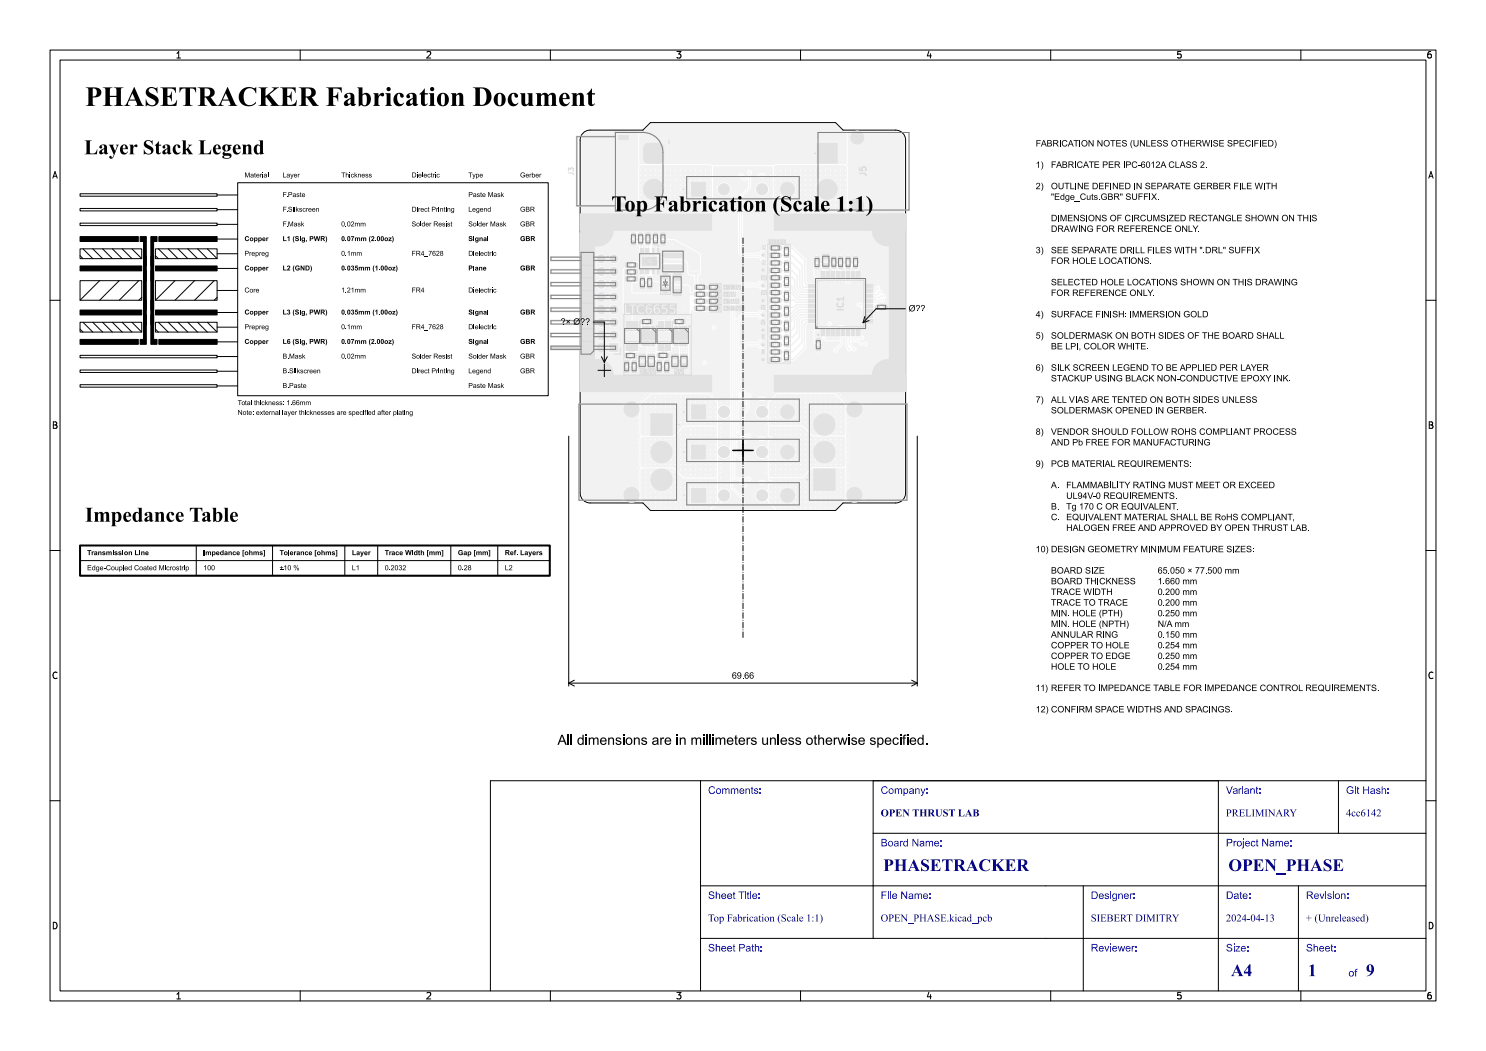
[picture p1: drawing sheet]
<svg xmlns="http://www.w3.org/2000/svg" width="297mm" height="210mm" viewBox="0 0 297 210" stroke-linecap="round" stroke-linejoin="round" font-family="sans-serif">
<defs><g id="words">
<text font-size="5.3" fill="#fff" x="17" y="21.5">PHASETRACKER Fabrication Document</text>
<text font-size="4.3" fill="#fff" x="113.4" y="42.5">Top Fabrication (Scale 1:1)</text>
<g font-size="3.3" fill="#fff">
<text x="176.5" y="174.3">PHASETRACKER</text>
<text x="245.5" y="174.3">OPEN_PHASE</text>
<text x="246" y="195.3">A4</text>
<text x="261.4" y="195.3">1</text>
<text x="273" y="195.3">9</text>
</g>
<g font-size="2" fill="#fff">
<text x="133.9" y="40.7" transform="rotate(-90 133.9 40.7)">+</text>
<text x="141.5" y="158.8">Comments:</text>
<text x="176" y="158.8">Company:</text>
<text x="245" y="158.8">Variant:</text>
<text x="269" y="158.8">Git Hash:</text>
<text x="176" y="163.3">OPEN THRUST LAB</text>
<text x="245" y="163.3">PRELIMINARY</text>
<text x="269" y="163.3">4cc6142</text>
<text x="176" y="169.3">Board Name:</text>
<text x="245" y="169.3">Project Name:</text>
<text x="141.5" y="179.8">Sheet Title:</text>
<text x="176" y="179.8">File Name:</text>
<text x="218" y="179.8">Designer:</text>
<text x="245" y="179.8">Date:</text>
<text x="261" y="179.8">Revision:</text>
<text x="141.5" y="184.3">Top Fabrication (Scale 1:1)</text>
<text x="176" y="184.3">OPEN_PHASE.kicad_pcb</text>
<text x="218" y="184.3">SIEBERT DIMITRY</text>
<text x="245" y="184.3">2024-04-13</text>
<text x="261" y="184.3">+ (Unreleased)</text>
<text x="141.5" y="190.3">Sheet Path:</text>
<text x="218" y="190.3">Reviewer:</text>
<text x="245" y="190.3">Size:</text>
<text x="261" y="190.3">Sheet:</text>
<text x="269.5" y="195.3">of</text>
</g>
<g font-size="1.7" fill="#fff">
<text x="35" y="11.6">1</text>
<text x="85" y="11.6">2</text>
<text x="135" y="11.6">3</text>
<text x="185" y="11.6">4</text>
<text x="235" y="11.6">5</text>
<text x="285" y="11.6">6</text>
<text x="10.5" y="35.6">A</text>
<text x="285.5" y="35.6">A</text>
<text x="10.5" y="85.6">B</text>
<text x="285.5" y="85.6">B</text>
<text x="10.5" y="135.6">C</text>
<text x="285.5" y="135.6">C</text>
<text x="10.5" y="185.6">D</text>
<text x="285.5" y="185.6">D</text>
<text x="35" y="199.7">1</text>
<text x="85" y="199.7">2</text>
<text x="135" y="199.7">3</text>
<text x="185" y="199.7">4</text>
<text x="235" y="199.7">5</text>
<text x="285" y="199.7">6</text>
</g>
</g></defs>
<path d="M116.5 26.6l.9-.5 .6-.1h10.5l1.5-1.5h37l1.5 1.5h10.5a2 2 0 0 1 2 2v70.5a2 2 0 0 1-2 2h-10.5l-1.5 1.5h-37l-1.5-1.5h-10.5a2 2 0 0 1-2.1-2v-70.5l.1-.5z" fill="none" stroke="#000" stroke-width=".2"/>
<g fill="#f2f2f2">
<circle cx="175.1" cy="75" r=".4"/>
<circle cx="175.8" cy="73.3" r=".4"/>
<circle cx="175.8" cy="76.7" r=".4"/>
<circle cx="177.5" cy="72.6" r=".4"/>
<circle cx="177.5" cy="75" r="3.2"/>
<circle cx="177.5" cy="77.4" r=".4"/>
<circle cx="179.2" cy="73.3" r=".4"/>
<circle cx="179.2" cy="76.7" r=".4"/>
<circle cx="179.9" cy="75" r=".4"/>
<circle cx="144.7" cy="37.8" r="1.17"/>
<circle cx="152.3" cy="37.8" r="1.17"/>
<circle cx="157.4" cy="37.8" r="1.43"/>
<circle cx="136.9" cy="66.7" r=".3"/>
<circle cx="136.1" cy="66.7" r=".3"/>
<circle cx="135.3" cy="66.7" r=".3"/>
<circle cx="136.9" cy="67.5" r=".3"/>
<circle cx="136.1" cy="67.5" r=".3"/>
<circle cx="135.3" cy="67.5" r=".3"/>
<circle cx="132.2" cy="90.3" r="2.18"/>
<circle cx="132.2" cy="95.8" r="2.18"/>
<circle cx="126.2" cy="81.8" r="1.54"/>
<circle cx="126.2" cy="98.9" r="1.54"/>
<circle cx="120.2" cy="69.5" r=".85"/>
<circle cx="122.7" cy="66.9" r=".85"/>
<circle cx="120.2" cy="67" r=".85"/>
<circle cx="122.7" cy="64.4" r=".85"/>
<circle cx="120.2" cy="64.4" r=".85"/>
<circle cx="122.7" cy="61.9" r=".85"/>
<circle cx="120.2" cy="61.9" r=".85"/>
<circle cx="122.7" cy="59.3" r=".85"/>
<circle cx="120.2" cy="59.3" r=".85"/>
<circle cx="122.7" cy="56.8" r=".85"/>
<circle cx="120.2" cy="56.8" r=".85"/>
<circle cx="122.7" cy="54.2" r=".85"/>
<circle cx="120.2" cy="54.3" r=".85"/>
<circle cx="122.7" cy="51.7" r=".85"/>
<circle cx="120.2" cy="51.7" r=".85"/>
<circle cx="165.3" cy="37.8" r="2.03"/>
<circle cx="171.3" cy="27.5" r="1.35"/>
<circle cx="171.3" cy="41" r="1.35"/>
<circle cx="117" cy="46" r=".4"/>
<circle cx="117.7" cy="44.3" r=".4"/>
<circle cx="117.7" cy="47.7" r=".4"/>
<circle cx="119.4" cy="43.6" r=".4"/>
<circle cx="119.4" cy="46" r="3.2"/>
<circle cx="119.4" cy="48.4" r=".4"/>
<circle cx="121.1" cy="44.3" r=".4"/>
<circle cx="121.1" cy="47.7" r=".4"/>
<circle cx="121.8" cy="46" r=".4"/>
<circle cx="144.7" cy="99" r="1.17"/>
<circle cx="152.3" cy="99" r="1.17"/>
<circle cx="157.4" cy="99" r="1.43"/>
<circle cx="144.7" cy="82.3" r="1.17"/>
<circle cx="152.3" cy="82.3" r="1.17"/>
<circle cx="157.4" cy="82.3" r="1.43"/>
<circle cx="164.8" cy="90.3" r="2.18"/>
<circle cx="164.8" cy="84.8" r="2.18"/>
<circle cx="170.8" cy="98.9" r="1.55"/>
<circle cx="170.8" cy="81.8" r="1.55"/>
<circle cx="130.6" cy="37.8" r="2.05"/>
<circle cx="175.1" cy="46" r=".4"/>
<circle cx="175.8" cy="44.3" r=".4"/>
<circle cx="175.8" cy="47.7" r=".4"/>
<circle cx="177.5" cy="43.6" r=".4"/>
<circle cx="177.5" cy="46" r="3.2"/>
<circle cx="177.5" cy="48.4" r=".4"/>
<circle cx="179.2" cy="44.3" r=".4"/>
<circle cx="179.2" cy="47.7" r=".4"/>
<circle cx="179.9" cy="46" r=".4"/>
<circle cx="130.4" cy="66.7" r=".3"/>
<circle cx="129.6" cy="66.7" r=".3"/>
<circle cx="128.8" cy="66.7" r=".3"/>
<circle cx="130.4" cy="67.5" r=".3"/>
<circle cx="129.6" cy="67.5" r=".3"/>
<circle cx="128.8" cy="67.5" r=".3"/>
<circle cx="144.7" cy="90.3" r="1.17"/>
<circle cx="152.3" cy="90.3" r="1.17"/>
<circle cx="157.4" cy="90.3" r="1.43"/>
<circle cx="117" cy="75" r=".4"/>
<circle cx="117.7" cy="73.3" r=".4"/>
<circle cx="117.7" cy="76.7" r=".4"/>
<circle cx="119.4" cy="72.6" r=".4"/>
<circle cx="119.4" cy="75" r="3.2"/>
<circle cx="119.4" cy="77.4" r=".4"/>
<circle cx="121.1" cy="73.3" r=".4"/>
<circle cx="121.1" cy="76.7" r=".4"/>
<circle cx="121.8" cy="75" r=".4"/>
<circle cx="165.4" cy="43.6" r=".3"/>
<circle cx="171.4" cy="77.3" r=".3"/>
<circle cx="178.5" cy="63.9" r=".3"/>
<circle cx="153" cy="93.5" r=".27"/>
<circle cx="116.8" cy="53.7" r=".3"/>
<circle cx="135.4" cy="43.7" r=".3"/>
<circle cx="178.5" cy="66.9" r=".3"/>
<circle cx="169.5" cy="94.5" r=".28"/>
<circle cx="169.3" cy="43.6" r=".3"/>
<circle cx="128.3" cy="77.3" r=".3"/>
<circle cx="178.5" cy="55.1" r=".3"/>
<circle cx="179.8" cy="68.9" r=".3"/>
<circle cx="116.8" cy="65.7" r=".3"/>
<circle cx="138.8" cy="76" r=".3"/>
<circle cx="118" cy="59.7" r=".3"/>
<circle cx="129.5" cy="78.5" r=".28"/>
<circle cx="163.6" cy="77.3" r=".3"/>
<circle cx="173.9" cy="76" r=".3"/>
<circle cx="118" cy="57.7" r=".3"/>
<circle cx="160.7" cy="76" r=".3"/>
<circle cx="169.5" cy="96.5" r=".28"/>
<circle cx="145.3" cy="88.3" r=".28"/>
<circle cx="158.7" cy="44.9" r=".3"/>
<circle cx="140.3" cy="43.7" r=".3"/>
<circle cx="179.8" cy="62" r=".3"/>
<circle cx="135.4" cy="45.1" r=".3"/>
<circle cx="116.8" cy="60.7" r=".3"/>
<circle cx="172.9" cy="44.9" r=".3"/>
<circle cx="116.8" cy="55.7" r=".3"/>
<circle cx="136.4" cy="43.7" r=".3"/>
<circle cx="127.5" cy="92.5" r=".27"/>
<circle cx="163.5" cy="43.6" r=".3"/>
<circle cx="162.6" cy="76" r=".3"/>
<circle cx="178.5" cy="63" r=".3"/>
<circle cx="145.2" cy="100.8" r=".28"/>
<circle cx="156.8" cy="44.9" r=".3"/>
<circle cx="123" cy="76" r=".3"/>
<circle cx="179.8" cy="69.8" r=".3"/>
<circle cx="163.2" cy="51" r=".27"/>
<circle cx="131.2" cy="76" r=".3"/>
<circle cx="142" cy="78" r=".28"/>
<circle cx="153.5" cy="54" r=".28"/>
<circle cx="129.2" cy="77.3" r=".3"/>
<circle cx="165.5" cy="76" r=".3"/>
<circle cx="129.2" cy="76" r=".3"/>
<circle cx="167.5" cy="77.3" r=".3"/>
<circle cx="118" cy="64.7" r=".3"/>
<circle cx="169.5" cy="86.5" r=".28"/>
<circle cx="153.5" cy="51.1" r=".28"/>
<circle cx="156.8" cy="77.3" r=".3"/>
<circle cx="168.3" cy="44.9" r=".3"/>
<circle cx="131.5" cy="43.7" r=".3"/>
<circle cx="127.5" cy="83.5" r=".27"/>
<circle cx="127.3" cy="77.3" r=".3"/>
<circle cx="132.1" cy="77.3" r=".3"/>
<circle cx="134.4" cy="45.1" r=".3"/>
<circle cx="131.7" cy="68.2" r=".28"/>
<circle cx="157.7" cy="76" r=".3"/>
<circle cx="153.6" cy="68.9" r=".28"/>
<circle cx="125.7" cy="66" r=".27"/>
<circle cx="128" cy="80" r=".27"/>
<circle cx="130.2" cy="77.3" r=".3"/>
<circle cx="173.6" cy="44.9" r=".3"/>
<circle cx="138.3" cy="45.1" r=".3"/>
<circle cx="136.9" cy="77.3" r=".3"/>
<circle cx="118" cy="62.7" r=".3"/>
<circle cx="141.2" cy="45.1" r=".3"/>
<circle cx="178.5" cy="50.3" r=".3"/>
<circle cx="139.8" cy="77.3" r=".3"/>
<circle cx="172.1" cy="44.9" r=".3"/>
<circle cx="179.8" cy="63.9" r=".3"/>
<circle cx="133.7" cy="68.2" r=".28"/>
<circle cx="133.4" cy="43.7" r=".3"/>
<circle cx="178.5" cy="52.1" r=".3"/>
<circle cx="153.9" cy="87.6" r=".27"/>
<circle cx="168.5" cy="77.3" r=".3"/>
<circle cx="169.5" cy="93.5" r=".28"/>
<circle cx="153" cy="86" r=".28"/>
<circle cx="179.8" cy="67.9" r=".3"/>
<circle cx="154" cy="79.6" r=".27"/>
<circle cx="127.5" cy="96.5" r=".27"/>
<circle cx="169.5" cy="88.5" r=".28"/>
<circle cx="127.5" cy="93.6" r=".28"/>
<circle cx="179.8" cy="61" r=".3"/>
<circle cx="179.8" cy="51.2" r=".3"/>
<circle cx="131.5" cy="45.1" r=".3"/>
<circle cx="139.3" cy="43.7" r=".3"/>
<circle cx="159.7" cy="44.9" r=".3"/>
<circle cx="128.5" cy="43.7" r=".3"/>
<circle cx="135.9" cy="76" r=".3"/>
<circle cx="127.2" cy="68.2" r=".28"/>
<circle cx="116.8" cy="70.7" r=".3"/>
<circle cx="118.1" cy="52.7" r=".3"/>
<circle cx="168" cy="51" r=".28"/>
<circle cx="178.5" cy="68.9" r=".3"/>
<circle cx="172.4" cy="77.3" r=".3"/>
<circle cx="127.5" cy="90.5" r=".27"/>
<circle cx="127.5" cy="85.5" r=".27"/>
<circle cx="179.8" cy="64.9" r=".3"/>
<circle cx="127.3" cy="76" r=".3"/>
<circle cx="169.5" cy="83.5" r=".28"/>
<circle cx="167" cy="77.9" r=".27"/>
<circle cx="118" cy="63.7" r=".3"/>
<circle cx="164.8" cy="56.2" r=".28"/>
<circle cx="134" cy="76" r=".3"/>
<circle cx="118.1" cy="58.7" r=".3"/>
<circle cx="174.3" cy="77.3" r=".3"/>
<circle cx="171" cy="50.9" r=".28"/>
<circle cx="137.3" cy="45.1" r=".3"/>
<circle cx="161.6" cy="77.3" r=".3"/>
<circle cx="118" cy="54.7" r=".3"/>
<circle cx="124.6" cy="45.1" r=".3"/>
<circle cx="165.5" cy="77.3" r=".3"/>
<circle cx="118" cy="50.7" r=".3"/>
<circle cx="116.8" cy="68.7" r=".3"/>
<circle cx="163.6" cy="70.5" r=".28"/>
<circle cx="170.2" cy="44.9" r=".3"/>
<circle cx="143.5" cy="79.5" r=".28"/>
<circle cx="123.8" cy="45.1" r=".3"/>
<circle cx="145.2" cy="97" r=".28"/>
<circle cx="138.3" cy="43.7" r=".3"/>
<circle cx="164.6" cy="77.3" r=".3"/>
<circle cx="178.5" cy="69.9" r=".3"/>
<circle cx="155.8" cy="77.3" r=".3"/>
<circle cx="155.9" cy="44.9" r=".3"/>
<circle cx="171.4" cy="76" r=".3"/>
<circle cx="179.8" cy="52.1" r=".3"/>
<circle cx="118" cy="65.7" r=".3"/>
<circle cx="123.2" cy="45.1" r=".3"/>
<circle cx="132.4" cy="43.7" r=".3"/>
<circle cx="170.2" cy="43.6" r=".3"/>
<circle cx="118" cy="68.7" r=".3"/>
<circle cx="164.6" cy="76" r=".3"/>
<circle cx="163.6" cy="76" r=".3"/>
<circle cx="116.8" cy="54.7" r=".3"/>
<circle cx="116.8" cy="56.7" r=".3"/>
<circle cx="145.3" cy="80.3" r=".28"/>
<circle cx="127.5" cy="97.5" r=".27"/>
<circle cx="129.5" cy="45.1" r=".3"/>
<circle cx="178.5" cy="64.9" r=".3"/>
<circle cx="153.9" cy="35" r=".27"/>
<circle cx="169.5" cy="50.9" r=".28"/>
<circle cx="178.5" cy="56.1" r=".3"/>
<circle cx="169.5" cy="76" r=".3"/>
<circle cx="173.1" cy="43.6" r=".3"/>
<circle cx="153.6" cy="57" r=".28"/>
<circle cx="164.5" cy="43.6" r=".3"/>
<circle cx="168" cy="79" r=".28"/>
<circle cx="153" cy="94.5" r=".27"/>
<circle cx="125.4" cy="77.3" r=".3"/>
<circle cx="116.8" cy="61.7" r=".3"/>
<circle cx="118" cy="69.7" r=".3"/>
<circle cx="144" cy="93.5" r=".28"/>
<circle cx="116.8" cy="49.7" r=".3"/>
<circle cx="116.8" cy="64.7" r=".3"/>
<circle cx="179.8" cy="63" r=".3"/>
<circle cx="154.5" cy="78.5" r=".27"/>
<circle cx="145.2" cy="92.2" r=".28"/>
<circle cx="160.7" cy="44.9" r=".3"/>
<circle cx="116.8" cy="62.7" r=".3"/>
<circle cx="155.8" cy="76" r=".3"/>
<circle cx="169.5" cy="90.5" r=".28"/>
<circle cx="143" cy="101.5" r=".27"/>
<circle cx="179.8" cy="66.9" r=".3"/>
<circle cx="166.7" cy="50.9" r=".28"/>
<circle cx="169.5" cy="85.5" r=".28"/>
<circle cx="131.2" cy="77.3" r=".3"/>
<circle cx="116.8" cy="66.7" r=".3"/>
<circle cx="166.5" cy="76" r=".3"/>
<circle cx="144" cy="87.5" r=".28"/>
<circle cx="169.5" cy="95.5" r=".28"/>
<circle cx="144" cy="94.5" r=".28"/>
<circle cx="124.5" cy="77.3" r=".3"/>
<circle cx="130" cy="78" r=".28"/>
<circle cx="178.5" cy="54.1" r=".3"/>
<circle cx="161.6" cy="76" r=".3"/>
<circle cx="179.8" cy="49.2" r=".3"/>
<circle cx="179.8" cy="56.1" r=".3"/>
<circle cx="168.5" cy="76" r=".3"/>
<circle cx="179.8" cy="54.1" r=".3"/>
<circle cx="167.5" cy="78.5" r=".28"/>
<circle cx="178.1" cy="60.4" r=".28"/>
<circle cx="168.3" cy="56.2" r=".28"/>
<circle cx="167.8" cy="56.2" r=".28"/>
<circle cx="116.8" cy="58.7" r=".3"/>
<circle cx="118" cy="56.7" r=".3"/>
<circle cx="127.5" cy="88.5" r=".27"/>
<circle cx="137.3" cy="43.7" r=".3"/>
<circle cx="118.1" cy="49.7" r=".3"/>
<circle cx="142.5" cy="79" r=".27"/>
<circle cx="127.6" cy="45.1" r=".3"/>
<circle cx="178.5" cy="51.2" r=".3"/>
<circle cx="169.5" cy="91.5" r=".28"/>
<circle cx="160.7" cy="77.3" r=".3"/>
<circle cx="158.7" cy="77.3" r=".3"/>
<circle cx="167.4" cy="43.6" r=".3"/>
<circle cx="161.6" cy="43.6" r=".3"/>
<circle cx="116.8" cy="57.7" r=".3"/>
<circle cx="130.2" cy="76" r=".3"/>
<circle cx="164.5" cy="44.9" r=".3"/>
<circle cx="156.8" cy="76" r=".3"/>
<circle cx="144" cy="88.5" r=".28"/>
<circle cx="179.8" cy="70.8" r=".3"/>
<circle cx="125.4" cy="76" r=".3"/>
<circle cx="157.8" cy="44.9" r=".3"/>
<circle cx="167.4" cy="44.9" r=".3"/>
<circle cx="178.5" cy="53.1" r=".3"/>
<circle cx="134" cy="77.3" r=".3"/>
<circle cx="140.7" cy="76" r=".3"/>
<circle cx="174" cy="43.6" r=".3"/>
<circle cx="116.8" cy="71.7" r=".3"/>
<circle cx="130.5" cy="43.7" r=".3"/>
<circle cx="170.4" cy="76" r=".3"/>
<circle cx="134.4" cy="43.7" r=".3"/>
<circle cx="179.8" cy="55.1" r=".3"/>
<circle cx="116.8" cy="51.7" r=".3"/>
<circle cx="126.6" cy="45.1" r=".3"/>
<circle cx="159.7" cy="76" r=".3"/>
<circle cx="179.8" cy="59" r=".3"/>
<circle cx="126.4" cy="77.3" r=".3"/>
<circle cx="136.9" cy="76" r=".3"/>
<circle cx="159.7" cy="77.3" r=".3"/>
<circle cx="123.7" cy="76" r=".3"/>
<circle cx="170.4" cy="77.3" r=".3"/>
<circle cx="116.8" cy="48.7" r=".3"/>
<circle cx="153.6" cy="60" r=".27"/>
<circle cx="122.7" cy="43.7" r=".3"/>
<circle cx="160.7" cy="43.6" r=".3"/>
<circle cx="123.7" cy="43.7" r=".3"/>
<circle cx="153.5" cy="71.8" r=".27"/>
<circle cx="166.4" cy="44.9" r=".3"/>
<circle cx="166.4" cy="43.6" r=".3"/>
<circle cx="118.1" cy="61.7" r=".3"/>
<circle cx="116.8" cy="59.7" r=".3"/>
<circle cx="144" cy="96.5" r=".28"/>
<circle cx="172.1" cy="43.6" r=".3"/>
<circle cx="137.9" cy="76" r=".3"/>
<circle cx="128.5" cy="45.1" r=".3"/>
<circle cx="179.8" cy="57.1" r=".3"/>
<circle cx="144" cy="100.5" r=".28"/>
<circle cx="178.5" cy="70.8" r=".3"/>
<circle cx="161.6" cy="44.9" r=".3"/>
<circle cx="157.8" cy="43.6" r=".3"/>
<circle cx="157.7" cy="77.3" r=".3"/>
<circle cx="144" cy="85.5" r=".28"/>
<circle cx="118" cy="66.7" r=".3"/>
<circle cx="141.2" cy="43.7" r=".3"/>
<circle cx="170.8" cy="56.1" r=".28"/>
<circle cx="172.4" cy="76" r=".3"/>
<circle cx="169.5" cy="89.5" r=".28"/>
<circle cx="158.7" cy="43.6" r=".3"/>
<circle cx="133.1" cy="77.3" r=".3"/>
<circle cx="144" cy="95.5" r=".28"/>
<circle cx="169.5" cy="84.5" r=".28"/>
<circle cx="179.8" cy="65.9" r=".3"/>
<circle cx="168.5" cy="79.5" r=".28"/>
<circle cx="178.5" cy="58" r=".3"/>
<circle cx="178.5" cy="60" r=".3"/>
<circle cx="179.8" cy="60" r=".3"/>
<circle cx="173.2" cy="76" r=".3"/>
<circle cx="138.8" cy="77.3" r=".3"/>
<circle cx="132.1" cy="76" r=".3"/>
<circle cx="166.7" cy="56.2" r=".28"/>
<circle cx="169.5" cy="87.5" r=".28"/>
<circle cx="168.3" cy="43.6" r=".3"/>
<circle cx="118" cy="53.7" r=".3"/>
<circle cx="118" cy="70.7" r=".3"/>
<circle cx="167.5" cy="76" r=".3"/>
<circle cx="171.2" cy="43.6" r=".3"/>
<circle cx="145.2" cy="84.2" r=".28"/>
<circle cx="116.8" cy="63.7" r=".3"/>
<circle cx="116.8" cy="67.7" r=".3"/>
<circle cx="125.6" cy="43.7" r=".3"/>
<circle cx="118" cy="67.7" r=".3"/>
<circle cx="132.2" cy="66" r=".28"/>
<circle cx="127.5" cy="84.5" r=".27"/>
<circle cx="116.8" cy="69.7" r=".3"/>
<circle cx="179.8" cy="53.1" r=".3"/>
<circle cx="139.3" cy="45.1" r=".3"/>
<circle cx="178.5" cy="65.9" r=".3"/>
<circle cx="135.9" cy="77.3" r=".3"/>
<circle cx="125.6" cy="45.1" r=".3"/>
<circle cx="178.5" cy="49.7" r=".3"/>
<circle cx="130.5" cy="45.1" r=".3"/>
<circle cx="156.8" cy="43.6" r=".3"/>
<circle cx="133.4" cy="45.1" r=".3"/>
<circle cx="169.5" cy="92.5" r=".28"/>
<circle cx="179.8" cy="71.8" r=".3"/>
<circle cx="126.6" cy="43.7" r=".3"/>
<circle cx="128.3" cy="76" r=".3"/>
<circle cx="127.5" cy="95.5" r=".27"/>
<circle cx="178.5" cy="67.9" r=".3"/>
<circle cx="143.5" cy="101" r=".27"/>
<circle cx="124.6" cy="43.7" r=".3"/>
<circle cx="133.1" cy="76" r=".3"/>
<circle cx="166.5" cy="77.3" r=".3"/>
<circle cx="173.4" cy="77.3" r=".3"/>
<circle cx="127.6" cy="80.5" r=".28"/>
<circle cx="162.6" cy="77.3" r=".3"/>
<circle cx="118" cy="51.7" r=".3"/>
<circle cx="127.5" cy="89.5" r=".27"/>
<circle cx="144" cy="92.5" r=".28"/>
<circle cx="140.3" cy="45.1" r=".3"/>
<circle cx="144" cy="97.5" r=".28"/>
<circle cx="153.6" cy="62.9" r=".27"/>
<circle cx="169.3" cy="44.9" r=".3"/>
<circle cx="125.2" cy="68.2" r=".27"/>
<circle cx="179.8" cy="58" r=".3"/>
<circle cx="127.5" cy="86.5" r=".27"/>
<circle cx="158.7" cy="76" r=".3"/>
<circle cx="169" cy="80" r=".28"/>
<circle cx="169.5" cy="80.5" r=".28"/>
<circle cx="163.5" cy="44.9" r=".3"/>
<circle cx="165.1" cy="50.7" r=".27"/>
<circle cx="135" cy="76" r=".3"/>
<circle cx="132.4" cy="45.1" r=".3"/>
<circle cx="169.5" cy="97.5" r=".28"/>
<circle cx="179.8" cy="50.2" r=".3"/>
<circle cx="153.5" cy="65.9" r=".28"/>
<circle cx="116.8" cy="52.7" r=".3"/>
<circle cx="164.8" cy="65.2" r=".28"/>
<circle cx="127.5" cy="94.5" r=".27"/>
<circle cx="123.5" cy="77.3" r=".3"/>
<circle cx="135" cy="77.3" r=".3"/>
<circle cx="144" cy="80.5" r=".28"/>
<circle cx="118.1" cy="55.7" r=".3"/>
<circle cx="159.7" cy="43.6" r=".3"/>
<circle cx="128.5" cy="79.5" r=".27"/>
<circle cx="162.6" cy="43.6" r=".3"/>
<circle cx="178.5" cy="59" r=".3"/>
<circle cx="118" cy="60.7" r=".3"/>
<circle cx="144" cy="86.5" r=".28"/>
<circle cx="153" cy="85" r=".27"/>
<circle cx="178.5" cy="62" r=".3"/>
<circle cx="155.9" cy="43.6" r=".3"/>
<circle cx="165.4" cy="44.9" r=".3"/>
<circle cx="127.6" cy="43.7" r=".3"/>
<circle cx="129" cy="79" r=".28"/>
<circle cx="153.9" cy="96.3" r=".28"/>
<circle cx="137.9" cy="77.3" r=".3"/>
<circle cx="169.5" cy="77.3" r=".3"/>
<circle cx="178.5" cy="57.1" r=".3"/>
<circle cx="139.8" cy="76" r=".3"/>
<circle cx="140.7" cy="77.3" r=".3"/>
<circle cx="116.8" cy="50.7" r=".3"/>
<circle cx="162.6" cy="44.9" r=".3"/>
<circle cx="144" cy="84.5" r=".28"/>
<circle cx="178.5" cy="61" r=".3"/>
<circle cx="129.5" cy="43.7" r=".3"/>
<circle cx="171.2" cy="44.9" r=".3"/>
<circle cx="122.6" cy="77.3" r=".3"/>
<circle cx="127.5" cy="87.5" r=".27"/>
<circle cx="127.5" cy="91.5" r=".27"/>
<circle cx="124.5" cy="76" r=".3"/>
<circle cx="136.4" cy="45.1" r=".3"/>
<circle cx="126.4" cy="76" r=".3"/>
<circle cx="136" cy="38" r=".28"/>
<circle cx="138" cy="36" r=".28"/>
<circle cx="133" cy="36" r=".27"/>
<circle cx="137" cy="35" r=".27"/>
<circle cx="137" cy="38" r=".27"/>
<circle cx="140" cy="35" r=".27"/>
<circle cx="135" cy="42" r=".28"/>
<circle cx="130" cy="41" r=".28"/>
<circle cx="129" cy="35" r=".28"/>
<circle cx="139" cy="35" r=".28"/>
<circle cx="139" cy="42" r=".27"/>
<circle cx="138" cy="38" r=".28"/>
<circle cx="136" cy="42" r=".28"/>
<circle cx="141" cy="42" r=".27"/>
<circle cx="141" cy="36" r=".28"/>
<circle cx="132" cy="41" r=".28"/>
<circle cx="135" cy="34" r=".28"/>
<circle cx="133" cy="37" r=".28"/>
<circle cx="142" cy="38" r=".28"/>
<circle cx="141" cy="41" r=".28"/>
<circle cx="133" cy="42" r=".28"/>
<circle cx="138" cy="39" r=".28"/>
<circle cx="133" cy="41" r=".28"/>
<circle cx="141" cy="34" r=".28"/>
<circle cx="130" cy="35" r=".28"/>
<circle cx="134" cy="38" r=".27"/>
<circle cx="133" cy="39" r=".28"/>
<circle cx="141" cy="40" r=".28"/>
<circle cx="136" cy="36" r=".28"/>
<circle cx="129" cy="36" r=".27"/>
<circle cx="128" cy="37" r=".27"/>
<circle cx="133" cy="38" r=".28"/>
<circle cx="142" cy="39" r=".28"/>
<circle cx="131" cy="41" r=".27"/>
<circle cx="141" cy="38" r=".28"/>
<circle cx="140" cy="34" r=".27"/>
<circle cx="133" cy="34" r=".28"/>
<circle cx="135" cy="41" r=".28"/>
<circle cx="138" cy="42" r=".28"/>
<circle cx="134" cy="41" r=".28"/>
<circle cx="135" cy="38" r=".28"/>
<circle cx="137" cy="42" r=".27"/>
<circle cx="128" cy="42" r=".27"/>
<circle cx="134" cy="35" r=".27"/>
<circle cx="134" cy="34" r=".27"/>
<circle cx="133" cy="35" r=".28"/>
<circle cx="128" cy="39" r=".27"/>
<circle cx="140" cy="41" r=".28"/>
<circle cx="138" cy="34" r=".28"/>
<circle cx="142" cy="36" r=".28"/>
<circle cx="134" cy="36" r=".27"/>
<circle cx="131" cy="40" r=".28"/>
<circle cx="132" cy="42" r=".28"/>
<circle cx="134" cy="42" r=".27"/>
<circle cx="134" cy="39" r=".28"/>
<circle cx="130" cy="40" r=".28"/>
<circle cx="138" cy="37" r=".28"/>
<circle cx="142" cy="37.1" r=".28"/>
<circle cx="129" cy="34" r=".27"/>
<circle cx="138" cy="40" r=".28"/>
<circle cx="142" cy="42" r=".28"/>
<circle cx="131" cy="42" r=".27"/>
<circle cx="129" cy="41" r=".28"/>
<circle cx="133" cy="40" r=".28"/>
<circle cx="137" cy="37" r=".27"/>
<circle cx="136" cy="39" r=".28"/>
<circle cx="130" cy="34" r=".28"/>
<circle cx="134" cy="37" r=".27"/>
<circle cx="139" cy="40" r=".28"/>
<circle cx="135" cy="35" r=".28"/>
<circle cx="128" cy="34" r=".28"/>
<circle cx="138" cy="41" r=".28"/>
<circle cx="135" cy="36" r=".28"/>
<circle cx="128" cy="35" r=".27"/>
<circle cx="136" cy="40" r=".28"/>
<circle cx="140" cy="36" r=".27"/>
<circle cx="140" cy="42" r=".27"/>
<circle cx="136" cy="41" r=".28"/>
<circle cx="139" cy="36" r=".28"/>
<circle cx="129" cy="42" r=".28"/>
<circle cx="137" cy="41" r=".28"/>
<circle cx="142" cy="35" r=".28"/>
<circle cx="140" cy="40" r=".27"/>
<circle cx="135" cy="40" r=".28"/>
<circle cx="138" cy="35" r=".28"/>
<circle cx="136" cy="34" r=".28"/>
<circle cx="130" cy="42" r=".28"/>
<circle cx="142" cy="41" r=".28"/>
<circle cx="132" cy="35" r=".28"/>
<circle cx="128" cy="41" r=".27"/>
<circle cx="131" cy="35" r=".27"/>
<circle cx="141" cy="39" r=".28"/>
<circle cx="132" cy="40" r=".28"/>
<circle cx="132" cy="34" r=".27"/>
<circle cx="142" cy="34" r=".28"/>
<circle cx="128" cy="38" r=".27"/>
<circle cx="131" cy="34" r=".27"/>
<circle cx="136" cy="37" r=".28"/>
<circle cx="132" cy="36" r=".27"/>
<circle cx="139" cy="34" r=".28"/>
<circle cx="137" cy="40" r=".27"/>
<circle cx="134" cy="40" r=".27"/>
<circle cx="135" cy="37" r=".28"/>
<circle cx="137" cy="36" r=".27"/>
<circle cx="128" cy="40" r=".27"/>
<circle cx="129" cy="40" r=".28"/>
<circle cx="135" cy="39" r=".28"/>
<circle cx="136" cy="35" r=".28"/>
<circle cx="141" cy="35" r=".28"/>
<circle cx="137" cy="39" r=".27"/>
<circle cx="137" cy="34" r=".27"/>
<circle cx="139" cy="41" r=".28"/>
<circle cx="142" cy="40" r=".28"/>
<circle cx="128" cy="36" r=".27"/>
<circle cx="141" cy="37" r=".28"/>
<circle cx="164" cy="36" r=".27"/>
<circle cx="169" cy="38" r=".28"/>
<circle cx="162" cy="34" r=".27"/>
<circle cx="156" cy="34" r=".27"/>
<circle cx="168" cy="40" r=".28"/>
<circle cx="163" cy="39" r=".28"/>
<circle cx="165" cy="34" r=".27"/>
<circle cx="167" cy="41" r=".27"/>
<circle cx="160" cy="39" r=".28"/>
<circle cx="161" cy="38" r=".27"/>
<circle cx="169" cy="40" r=".28"/>
<circle cx="159" cy="42" r=".28"/>
<circle cx="163" cy="37" r=".27"/>
<circle cx="163" cy="34" r=".27"/>
<circle cx="155" cy="40" r=".27"/>
<circle cx="157" cy="36" r=".27"/>
<circle cx="156" cy="37" r=".27"/>
<circle cx="161" cy="34" r=".27"/>
<circle cx="158" cy="42" r=".27"/>
<circle cx="160" cy="36" r=".27"/>
<circle cx="160" cy="34" r=".27"/>
<circle cx="157" cy="35" r=".28"/>
<circle cx="165" cy="42" r=".28"/>
<circle cx="168" cy="36" r=".28"/>
<circle cx="156" cy="40" r=".28"/>
<circle cx="163" cy="40" r=".28"/>
<circle cx="159" cy="39" r=".28"/>
<circle cx="158" cy="36" r=".27"/>
<circle cx="169" cy="36" r=".28"/>
<circle cx="159" cy="35" r=".28"/>
<circle cx="164" cy="34" r=".27"/>
<circle cx="160" cy="37" r=".27"/>
<circle cx="168" cy="35" r=".28"/>
<circle cx="161" cy="42" r=".27"/>
<circle cx="162" cy="41" r=".28"/>
<circle cx="159" cy="41" r=".28"/>
<circle cx="156" cy="36" r=".27"/>
<circle cx="163" cy="41" r=".28"/>
<circle cx="162" cy="39" r=".28"/>
<circle cx="161" cy="39" r=".27"/>
<circle cx="164" cy="40" r=".27"/>
<circle cx="155" cy="38" r=".27"/>
<circle cx="155" cy="42" r=".27"/>
<circle cx="161" cy="40" r=".27"/>
<circle cx="167" cy="42" r=".27"/>
<circle cx="168" cy="37" r=".28"/>
<circle cx="166" cy="35" r=".28"/>
<circle cx="156" cy="42" r=".28"/>
<circle cx="158" cy="41" r=".27"/>
<circle cx="162" cy="38" r=".28"/>
<circle cx="164" cy="35" r=".27"/>
<circle cx="159" cy="40" r=".28"/>
<circle cx="155" cy="41" r=".27"/>
<circle cx="159" cy="34" r=".27"/>
<circle cx="169" cy="35" r=".28"/>
<circle cx="168" cy="38" r=".28"/>
<circle cx="165" cy="35" r=".28"/>
<circle cx="168" cy="39" r=".28"/>
<circle cx="157" cy="41" r=".28"/>
<circle cx="168" cy="42" r=".28"/>
<circle cx="167" cy="36" r=".27"/>
<circle cx="163" cy="42" r=".28"/>
<circle cx="159" cy="37" r=".27"/>
<circle cx="160" cy="35" r=".28"/>
<circle cx="159" cy="38" r=".28"/>
<circle cx="162" cy="35" r=".28"/>
<circle cx="156" cy="41" r=".28"/>
<circle cx="165" cy="40" r=".28"/>
<circle cx="162" cy="37" r=".27"/>
<circle cx="159" cy="36" r=".27"/>
<circle cx="167" cy="34" r=".27"/>
<circle cx="163" cy="35" r=".28"/>
<circle cx="163" cy="36" r=".27"/>
<circle cx="166" cy="41" r=".28"/>
<circle cx="167" cy="40" r=".27"/>
<circle cx="169" cy="42" r=".28"/>
<circle cx="165" cy="41" r=".28"/>
<circle cx="156" cy="39" r=".28"/>
<circle cx="166" cy="40" r=".28"/>
<circle cx="160" cy="40" r=".28"/>
<circle cx="155" cy="39" r=".27"/>
<circle cx="162" cy="42" r=".28"/>
<circle cx="169" cy="41" r=".28"/>
<circle cx="166" cy="42" r=".28"/>
<circle cx="161" cy="37" r=".27"/>
<circle cx="158" cy="34" r=".27"/>
<circle cx="157" cy="40" r=".28"/>
<circle cx="161" cy="41" r=".27"/>
<circle cx="158" cy="40" r=".28"/>
<circle cx="169" cy="34" r=".28"/>
<circle cx="166" cy="34" r=".28"/>
<circle cx="161" cy="36" r=".27"/>
<circle cx="168" cy="34" r=".28"/>
<circle cx="155" cy="34" r=".27"/>
<circle cx="160" cy="42" r=".28"/>
<circle cx="164" cy="41" r=".27"/>
<circle cx="157" cy="34" r=".27"/>
<circle cx="160" cy="38" r=".28"/>
<circle cx="155" cy="35" r=".27"/>
<circle cx="156" cy="38" r=".28"/>
<circle cx="169" cy="39" r=".28"/>
<circle cx="167" cy="35" r=".27"/>
<circle cx="162" cy="36" r=".27"/>
<circle cx="163" cy="38" r=".28"/>
<circle cx="155" cy="36" r=".27"/>
<circle cx="162" cy="40" r=".28"/>
<circle cx="161" cy="35" r=".27"/>
<circle cx="164" cy="42" r=".27"/>
<circle cx="169" cy="37" r=".28"/>
<circle cx="158" cy="35" r=".27"/>
<circle cx="160" cy="41" r=".28"/>
<circle cx="156" cy="35" r=".28"/>
<circle cx="155" cy="37" r=".27"/>
<circle cx="168" cy="41" r=".28"/>
<circle cx="157" cy="42" r=".28"/>
<circle cx="149.8" cy="79" r=".28"/>
<circle cx="152.5" cy="70" r=".27"/>
<circle cx="134.6" cy="68.6" r=".27"/>
<circle cx="137.5" cy="63.5" r=".28"/>
<circle cx="126.9" cy="63.5" r=".27"/>
<circle cx="133.7" cy="63.5" r=".28"/>
<circle cx="136.6" cy="61.1" r=".28"/>
<circle cx="128.1" cy="68.6" r=".27"/>
<circle cx="142.7" cy="65.4" r=".28"/>
<circle cx="169.5" cy="53.7" r=".28"/>
<circle cx="152" cy="87.6" r=".28"/>
<circle cx="163.4" cy="67.1" r=".28"/>
<circle cx="163.4" cy="54.1" r=".28"/>
<circle cx="136.2" cy="70" r=".28"/>
<circle cx="152.6" cy="96.3" r=".28"/>
<circle cx="163.4" cy="54.7" r=".28"/>
<circle cx="138.6" cy="60.2" r=".27"/>
<circle cx="137.2" cy="70" r=".27"/>
<circle cx="152" cy="96.3" r=".28"/>
<circle cx="169.5" cy="56.2" r=".28"/>
<circle cx="163.4" cy="55.3" r=".28"/>
<circle cx="136.7" cy="70" r=".28"/>
<circle cx="152.5" cy="87.6" r=".28"/>
<circle cx="136.7" cy="69.5" r=".28"/>
<circle cx="137.2" cy="69.5" r=".27"/>
<circle cx="137.2" cy="70.5" r=".27"/>
<circle cx="152.5" cy="35" r=".27"/>
<circle cx="152.6" cy="79.6" r=".27"/>
<circle cx="152" cy="79.6" r=".28"/>
<circle cx="151.9" cy="35" r=".28"/>
<circle cx="136.2" cy="70.5" r=".28"/>
<circle cx="163.4" cy="66.1" r=".28"/>
<circle cx="136.7" cy="70.5" r=".28"/>
<circle cx="136.2" cy="69.5" r=".28"/>
<circle cx="163.4" cy="66.6" r=".28"/>
<circle cx="148.6" cy="84.2" r=".27"/>
<circle cx="166.5" cy="67.5" r=".27"/>
<circle cx="134.4" cy="48.9" r=".28"/>
<circle cx="165.8" cy="64.7" r=".28"/>
<circle cx="172.5" cy="61.5" r=".28"/>
<circle cx="138.5" cy="54.2" r=".28"/>
<circle cx="138" cy="54.2" r=".27"/>
<circle cx="139" cy="54.2" r=".28"/>
<circle cx="165.5" cy="67.5" r=".28"/>
<circle cx="139.4" cy="54.2" r=".27"/>
<circle cx="167.5" cy="67.5" r=".27"/>
<circle cx="167" cy="70" r=".27"/>
<circle cx="169.8" cy="69.8" r=".28"/>
<circle cx="170.8" cy="69.8" r=".28"/>
<circle cx="170.5" cy="68.1" r=".28"/>
<circle cx="173" cy="68.7" r=".27"/>
<circle cx="172.2" cy="67.5" r=".27"/>
<circle cx="171.7" cy="60.9" r=".28"/>
<circle cx="176.4" cy="59.9" r=".28"/>
<circle cx="176.6" cy="59.2" r=".28"/>
<circle cx="175.9" cy="58.3" r=".28"/>
<circle cx="175.4" cy="57.5" r=".28"/>
<circle cx="166.7" cy="53.3" r=".28"/>
<circle cx="148.8" cy="80.3" r=".28"/>
<circle cx="148.8" cy="35.7" r=".27"/>
<circle cx="148.1" cy="87.7" r=".28"/>
<circle cx="148.8" cy="97" r=".28"/>
<circle cx="140.8" cy="72.5" r=".28"/>
<circle cx="148.2" cy="96.4" r=".27"/>
<circle cx="148.1" cy="35.1" r=".28"/>
<circle cx="148.4" cy="35.5" r=".28"/>
<circle cx="129.7" cy="70" r=".28"/>
<circle cx="129.7" cy="69.5" r=".28"/>
<circle cx="138.6" cy="61.6" r=".27"/>
<circle cx="130.2" cy="70" r=".28"/>
<circle cx="130.7" cy="70.5" r=".28"/>
<circle cx="148.5" cy="80.1" r=".28"/>
<circle cx="148.2" cy="79.7" r=".28"/>
<circle cx="148.8" cy="88.3" r=".27"/>
<circle cx="130.2" cy="70.5" r=".28"/>
<circle cx="130.2" cy="69.5" r=".28"/>
<circle cx="130.7" cy="69.5" r=".28"/>
<circle cx="148.5" cy="96.7" r=".28"/>
<circle cx="148.5" cy="88" r=".28"/>
<circle cx="130.7" cy="70" r=".28"/>
<circle cx="129.7" cy="70.5" r=".28"/>
<circle cx="148.5" cy="100.8" r=".27"/>
<circle cx="148.4" cy="40.1" r=".27"/>
<circle cx="149.7" cy="95.7" r=".27"/>
<circle cx="152.5" cy="58" r=".27"/>
<circle cx="132" cy="79.3" r=".27"/>
<circle cx="138" cy="80.3" r=".27"/>
<circle cx="131" cy="81.3" r=".28"/>
<circle cx="135" cy="84.3" r=".27"/>
<circle cx="131" cy="79.3" r=".28"/>
<circle cx="129" cy="85.3" r=".27"/>
<circle cx="141" cy="82.3" r=".27"/>
<circle cx="137" cy="79.3" r=".28"/>
<circle cx="133" cy="80.3" r=".27"/>
<circle cx="133" cy="79.3" r=".27"/>
<circle cx="141" cy="79.3" r=".27"/>
<circle cx="135" cy="82.3" r=".27"/>
<circle cx="142" cy="81.3" r=".27"/>
<circle cx="130" cy="80.3" r=".27"/>
<circle cx="134" cy="81.3" r=".28"/>
<circle cx="131" cy="82.3" r=".28"/>
<circle cx="135" cy="79.3" r=".27"/>
<circle cx="135" cy="80.3" r=".27"/>
<circle cx="129" cy="83.3" r=".27"/>
<circle cx="136" cy="81.3" r=".28"/>
<circle cx="130" cy="83.3" r=".27"/>
<circle cx="142" cy="82.3" r=".27"/>
<circle cx="132" cy="80.3" r=".27"/>
<circle cx="136" cy="82.3" r=".27"/>
<circle cx="138" cy="82.3" r=".27"/>
<circle cx="137" cy="83.3" r=".28"/>
<circle cx="143" cy="84.3" r=".28"/>
<circle cx="137" cy="82.3" r=".28"/>
<circle cx="132" cy="81.3" r=".27"/>
<circle cx="139" cy="80.3" r=".27"/>
<circle cx="130" cy="82.3" r=".27"/>
<circle cx="132" cy="82.3" r=".27"/>
<circle cx="140" cy="84.3" r=".28"/>
<circle cx="140" cy="79.3" r=".28"/>
<circle cx="134" cy="79.3" r=".28"/>
<circle cx="136" cy="79.3" r=".27"/>
<circle cx="129" cy="84.3" r=".27"/>
<circle cx="138" cy="79.3" r=".27"/>
<circle cx="135" cy="81.3" r=".27"/>
<circle cx="138" cy="84.3" r=".27"/>
<circle cx="142" cy="84.3" r=".27"/>
<circle cx="141" cy="80.3" r=".27"/>
<circle cx="130" cy="81.3" r=".28"/>
<circle cx="139" cy="84.3" r=".28"/>
<circle cx="143" cy="82.3" r=".27"/>
<circle cx="130" cy="79.3" r=".27"/>
<circle cx="137" cy="81.3" r=".28"/>
<circle cx="134" cy="82.3" r=".28"/>
<circle cx="138" cy="83.3" r=".27"/>
<circle cx="136" cy="80.3" r=".27"/>
<circle cx="133" cy="81.3" r=".28"/>
<circle cx="142" cy="83.3" r=".27"/>
<circle cx="133" cy="82.3" r=".27"/>
<circle cx="134" cy="80.3" r=".28"/>
<circle cx="129" cy="86.3" r=".27"/>
<circle cx="141" cy="83.3" r=".27"/>
<circle cx="143" cy="81.3" r=".28"/>
<circle cx="130" cy="84.3" r=".28"/>
<circle cx="129" cy="80.3" r=".27"/>
<circle cx="135" cy="85.3" r=".27"/>
<circle cx="140" cy="80.3" r=".28"/>
<circle cx="131" cy="80.3" r=".28"/>
<circle cx="141" cy="81.3" r=".27"/>
<circle cx="137" cy="84.3" r=".28"/>
<circle cx="129" cy="82.3" r=".27"/>
<circle cx="139" cy="79.3" r=".27"/>
<circle cx="138" cy="81.3" r=".27"/>
<circle cx="142" cy="80.3" r=".27"/>
<circle cx="137" cy="80.3" r=".28"/>
<circle cx="143" cy="83.3" r=".27"/>
<circle cx="136" cy="83.3" r=".27"/>
<circle cx="141" cy="84.3" r=".27"/>
<circle cx="136" cy="84.3" r=".28"/>
<circle cx="130" cy="85.3" r=".27"/>
<circle cx="135" cy="83.3" r=".27"/>
<circle cx="130" cy="86.3" r=".27"/>
<circle cx="129" cy="81.3" r=".27"/>
<circle cx="138" cy="91.8" r=".27"/>
<circle cx="138" cy="87.8" r=".27"/>
<circle cx="136" cy="92.8" r=".27"/>
<circle cx="136" cy="91.8" r=".27"/>
<circle cx="139" cy="85.8" r=".27"/>
<circle cx="138" cy="86.8" r=".27"/>
<circle cx="143" cy="94.8" r=".28"/>
<circle cx="142" cy="88.8" r=".27"/>
<circle cx="142" cy="90.8" r=".27"/>
<circle cx="141" cy="86.8" r=".27"/>
<circle cx="133" cy="92.8" r=".27"/>
<circle cx="140" cy="92.8" r=".28"/>
<circle cx="138" cy="88.8" r=".27"/>
<circle cx="135" cy="87.8" r=".27"/>
<circle cx="140" cy="88.8" r=".28"/>
<circle cx="130" cy="89.8" r=".27"/>
<circle cx="137" cy="87.8" r=".28"/>
<circle cx="136" cy="87.8" r=".28"/>
<circle cx="142" cy="86.8" r=".27"/>
<circle cx="142" cy="87.8" r=".27"/>
<circle cx="137" cy="90.8" r=".28"/>
<circle cx="141" cy="94.8" r=".27"/>
<circle cx="130" cy="90.8" r=".28"/>
<circle cx="142" cy="91.8" r=".27"/>
<circle cx="137" cy="91.8" r=".28"/>
<circle cx="143" cy="86.8" r=".27"/>
<circle cx="138" cy="85.8" r=".27"/>
<circle cx="143" cy="89.8" r=".28"/>
<circle cx="137" cy="93.8" r=".28"/>
<circle cx="137" cy="86.8" r=".28"/>
<circle cx="132" cy="92.8" r=".27"/>
<circle cx="143" cy="91.8" r=".28"/>
<circle cx="135" cy="89.8" r=".27"/>
<circle cx="131" cy="92.8" r=".28"/>
<circle cx="143" cy="92.8" r=".28"/>
<circle cx="143" cy="85.8" r=".28"/>
<circle cx="141" cy="88.8" r=".27"/>
<circle cx="139" cy="86.8" r=".27"/>
<circle cx="132" cy="87.8" r=".27"/>
<circle cx="130" cy="92.8" r=".27"/>
<circle cx="137" cy="92.8" r=".28"/>
<circle cx="137" cy="88.8" r=".28"/>
<circle cx="141" cy="85.8" r=".27"/>
<circle cx="136" cy="93.8" r=".28"/>
<circle cx="135" cy="91.8" r=".27"/>
<circle cx="134" cy="92.8" r=".28"/>
<circle cx="143" cy="87.8" r=".28"/>
<circle cx="135" cy="90.8" r=".27"/>
<circle cx="140" cy="94.8" r=".28"/>
<circle cx="143" cy="90.8" r=".28"/>
<circle cx="142" cy="92.8" r=".27"/>
<circle cx="133" cy="87.8" r=".28"/>
<circle cx="140" cy="91.8" r=".28"/>
<circle cx="143" cy="88.8" r=".28"/>
<circle cx="136" cy="90.8" r=".28"/>
<circle cx="134" cy="87.8" r=".28"/>
<circle cx="140" cy="87.8" r=".28"/>
<circle cx="130" cy="87.8" r=".28"/>
<circle cx="138" cy="92.8" r=".27"/>
<circle cx="130" cy="88.8" r=".27"/>
<circle cx="142" cy="85.8" r=".27"/>
<circle cx="129" cy="88.8" r=".27"/>
<circle cx="137" cy="94.8" r=".28"/>
<circle cx="141" cy="87.8" r=".27"/>
<circle cx="129" cy="87.8" r=".27"/>
<circle cx="135" cy="88.8" r=".27"/>
<circle cx="139" cy="88.8" r=".27"/>
<circle cx="138" cy="93.8" r=".27"/>
<circle cx="137" cy="89.8" r=".28"/>
<circle cx="129" cy="92.8" r=".27"/>
<circle cx="139" cy="94.8" r=".27"/>
<circle cx="139" cy="87.8" r=".28"/>
<circle cx="140" cy="93.8" r=".28"/>
<circle cx="140" cy="85.8" r=".28"/>
<circle cx="141" cy="90.8" r=".27"/>
<circle cx="142" cy="89.8" r=".27"/>
<circle cx="129" cy="89.8" r=".27"/>
<circle cx="141" cy="91.8" r=".27"/>
<circle cx="129" cy="90.8" r=".27"/>
<circle cx="139" cy="91.8" r=".27"/>
<circle cx="135" cy="92.8" r=".27"/>
<circle cx="129" cy="91.8" r=".27"/>
<circle cx="134" cy="91.8" r=".28"/>
<circle cx="141" cy="89.8" r=".27"/>
<circle cx="139" cy="93.8" r=".28"/>
<circle cx="141" cy="93.8" r=".27"/>
<circle cx="143" cy="93.8" r=".28"/>
<circle cx="136" cy="86.8" r=".27"/>
<circle cx="131" cy="87.8" r=".28"/>
<circle cx="142" cy="94.8" r=".27"/>
<circle cx="136" cy="88.8" r=".27"/>
<circle cx="136" cy="89.8" r=".27"/>
<circle cx="138" cy="90.8" r=".27"/>
<circle cx="138" cy="89.8" r=".27"/>
<circle cx="140" cy="86.8" r=".28"/>
<circle cx="141" cy="92.8" r=".27"/>
<circle cx="137" cy="85.8" r=".28"/>
<circle cx="130" cy="91.8" r=".27"/>
<circle cx="134" cy="88.8" r=".28"/>
<circle cx="139" cy="92.8" r=".27"/>
<circle cx="142" cy="93.8" r=".27"/>
<circle cx="138" cy="94.8" r=".27"/>
<circle cx="134.5" cy="94.3" r=".28"/>
<circle cx="138" cy="99.3" r=".27"/>
<circle cx="137" cy="97.3" r=".28"/>
<circle cx="136" cy="96.3" r=".28"/>
<circle cx="130" cy="100.3" r=".27"/>
<circle cx="134" cy="98.3" r=".28"/>
<circle cx="143" cy="97.3" r=".28"/>
<circle cx="130" cy="95.3" r=".27"/>
<circle cx="138" cy="100.3" r=".27"/>
<circle cx="139" cy="101.3" r=".28"/>
<circle cx="141" cy="100.3" r=".27"/>
<circle cx="137" cy="100.3" r=".28"/>
<circle cx="135" cy="95.3" r=".27"/>
<circle cx="130" cy="96.3" r=".28"/>
<circle cx="138" cy="98.3" r=".28"/>
<circle cx="136" cy="97.3" r=".27"/>
<circle cx="136" cy="101.3" r=".28"/>
<circle cx="138" cy="96.3" r=".27"/>
<circle cx="135" cy="101.3" r=".28"/>
<circle cx="135" cy="97.3" r=".27"/>
<circle cx="142" cy="97.3" r=".27"/>
<circle cx="140" cy="97.3" r=".28"/>
<circle cx="131" cy="101.3" r=".28"/>
<circle cx="142" cy="96.3" r=".27"/>
<circle cx="130" cy="94.3" r=".27"/>
<circle cx="130" cy="99.3" r=".28"/>
<circle cx="131" cy="100.3" r=".28"/>
<circle cx="135" cy="100.3" r=".27"/>
<circle cx="138" cy="97.3" r=".27"/>
<circle cx="137" cy="99.3" r=".28"/>
<circle cx="134" cy="99.3" r=".28"/>
<circle cx="142" cy="98.3" r=".28"/>
<circle cx="132" cy="100.3" r=".27"/>
<circle cx="129" cy="100.3" r=".27"/>
<circle cx="139" cy="96.3" r=".28"/>
<circle cx="137" cy="101.3" r=".28"/>
<circle cx="132" cy="99.3" r=".27"/>
<circle cx="139" cy="100.3" r=".27"/>
<circle cx="137" cy="96.3" r=".28"/>
<circle cx="140" cy="101.3" r=".28"/>
<circle cx="130" cy="97.3" r=".27"/>
<circle cx="132" cy="98.3" r=".28"/>
<circle cx="133" cy="101.3" r=".28"/>
<circle cx="143" cy="96.3" r=".28"/>
<circle cx="134" cy="97.3" r=".28"/>
<circle cx="143" cy="98.3" r=".28"/>
<circle cx="134" cy="101.3" r=".28"/>
<circle cx="143" cy="99.3" r=".28"/>
<circle cx="133" cy="99.3" r=".28"/>
<circle cx="135" cy="96.3" r=".27"/>
<circle cx="132" cy="101.3" r=".28"/>
<circle cx="134" cy="100.3" r=".28"/>
<circle cx="133" cy="100.3" r=".27"/>
<circle cx="142" cy="100.3" r=".27"/>
<circle cx="137" cy="98.3" r=".28"/>
<circle cx="136" cy="100.3" r=".27"/>
<circle cx="133" cy="98.3" r=".28"/>
<circle cx="141" cy="97.3" r=".27"/>
<circle cx="142" cy="99.3" r=".27"/>
<circle cx="141" cy="98.3" r=".28"/>
<circle cx="140" cy="100.3" r=".28"/>
<circle cx="129" cy="97.3" r=".27"/>
<circle cx="141" cy="96.3" r=".27"/>
<circle cx="141" cy="101.3" r=".28"/>
<circle cx="131" cy="99.3" r=".28"/>
<circle cx="135" cy="98.3" r=".28"/>
<circle cx="129" cy="96.3" r=".27"/>
<circle cx="131" cy="98.3" r=".28"/>
<circle cx="136" cy="99.3" r=".28"/>
<circle cx="140" cy="96.3" r=".28"/>
<circle cx="139" cy="97.3" r=".27"/>
<circle cx="141" cy="99.3" r=".27"/>
<circle cx="130" cy="101.3" r=".28"/>
<circle cx="135" cy="99.3" r=".27"/>
<circle cx="130" cy="98.3" r=".28"/>
<circle cx="129" cy="99.3" r=".27"/>
<circle cx="129" cy="94.3" r=".27"/>
<circle cx="136" cy="98.3" r=".28"/>
<circle cx="129" cy="98.3" r=".28"/>
<circle cx="138" cy="101.3" r=".28"/>
<circle cx="129" cy="95.3" r=".27"/>
<circle cx="148.6" cy="92.2" r=".28"/>
<circle cx="156" cy="97.3" r=".27"/>
<circle cx="158" cy="100.3" r=".28"/>
<circle cx="155" cy="100.3" r=".28"/>
<circle cx="158" cy="101.3" r=".28"/>
<circle cx="157" cy="97.3" r=".27"/>
<circle cx="155" cy="97.3" r=".28"/>
<circle cx="168" cy="95.3" r=".28"/>
<circle cx="161" cy="97.3" r=".28"/>
<circle cx="166" cy="99.3" r=".28"/>
<circle cx="165" cy="99.3" r=".28"/>
<circle cx="166" cy="101.3" r=".28"/>
<circle cx="161" cy="100.3" r=".28"/>
<circle cx="168" cy="96.3" r=".28"/>
<circle cx="163" cy="98.3" r=".28"/>
<circle cx="162" cy="99.3" r=".28"/>
<circle cx="161" cy="99.3" r=".28"/>
<circle cx="162" cy="95.3" r=".28"/>
<circle cx="161" cy="96.3" r=".28"/>
<circle cx="160" cy="98.3" r=".28"/>
<circle cx="154" cy="99.3" r=".28"/>
<circle cx="164" cy="100.3" r=".28"/>
<circle cx="167" cy="94.3" r=".28"/>
<circle cx="155" cy="98.3" r=".28"/>
<circle cx="160" cy="99.3" r=".28"/>
<circle cx="160" cy="100.3" r=".27"/>
<circle cx="160" cy="101.3" r=".28"/>
<circle cx="156" cy="98.3" r=".28"/>
<circle cx="159" cy="101.3" r=".28"/>
<circle cx="162" cy="98.3" r=".28"/>
<circle cx="164" cy="99.3" r=".28"/>
<circle cx="163" cy="99.3" r=".28"/>
<circle cx="162" cy="97.3" r=".28"/>
<circle cx="163" cy="101.3" r=".28"/>
<circle cx="165" cy="98.3" r=".28"/>
<circle cx="163" cy="100.3" r=".27"/>
<circle cx="166" cy="100.3" r=".27"/>
<circle cx="161" cy="101.3" r=".28"/>
<circle cx="167" cy="98.3" r=".28"/>
<circle cx="159" cy="100.3" r=".27"/>
<circle cx="162" cy="100.3" r=".28"/>
<circle cx="159" cy="96.3" r=".27"/>
<circle cx="168" cy="99.3" r=".28"/>
<circle cx="155" cy="99.3" r=".28"/>
<circle cx="157" cy="100.3" r=".27"/>
<circle cx="156" cy="96.3" r=".27"/>
<circle cx="158" cy="97.3" r=".28"/>
<circle cx="159" cy="98.3" r=".28"/>
<circle cx="156" cy="99.3" r=".27"/>
<circle cx="156" cy="100.3" r=".27"/>
<circle cx="161" cy="98.3" r=".28"/>
<circle cx="162" cy="94.3" r=".28"/>
<circle cx="158" cy="96.3" r=".28"/>
<circle cx="166" cy="98.3" r=".28"/>
<circle cx="164" cy="101.3" r=".28"/>
<circle cx="165" cy="100.3" r=".28"/>
<circle cx="167" cy="95.3" r=".28"/>
<circle cx="159" cy="99.3" r=".27"/>
<circle cx="165" cy="101.3" r=".28"/>
<circle cx="157" cy="96.3" r=".28"/>
<circle cx="160" cy="97.3" r=".27"/>
<circle cx="167" cy="99.3" r=".28"/>
<circle cx="168" cy="98.3" r=".28"/>
<circle cx="160" cy="96.3" r=".28"/>
<circle cx="162" cy="101.3" r=".28"/>
<circle cx="168" cy="94.3" r=".28"/>
<circle cx="159" cy="97.3" r=".27"/>
<circle cx="168" cy="97.3" r=".28"/>
<circle cx="167" cy="97.3" r=".28"/>
<circle cx="167" cy="100.3" r=".28"/>
<circle cx="157" cy="101.3" r=".28"/>
<circle cx="161" cy="95.3" r=".28"/>
<circle cx="156" cy="101.3" r=".28"/>
<circle cx="154" cy="98.3" r=".28"/>
<circle cx="164" cy="98.3" r=".28"/>
<circle cx="162" cy="96.3" r=".28"/>
<circle cx="167" cy="96.3" r=".28"/>
<circle cx="155" cy="96.3" r=".28"/>
<circle cx="159" cy="80.3" r=".27"/>
<circle cx="156" cy="84.3" r=".27"/>
<circle cx="156" cy="79.3" r=".27"/>
<circle cx="160" cy="80.3" r=".27"/>
<circle cx="162" cy="84.3" r=".28"/>
<circle cx="166" cy="82.3" r=".27"/>
<circle cx="154" cy="84.3" r=".27"/>
<circle cx="167" cy="82.3" r=".28"/>
<circle cx="165" cy="79.3" r=".28"/>
<circle cx="160" cy="81.3" r=".27"/>
<circle cx="157" cy="84.3" r=".27"/>
<circle cx="154" cy="82.3" r=".27"/>
<circle cx="158" cy="80.3" r=".28"/>
<circle cx="162" cy="80.3" r=".28"/>
<circle cx="167" cy="79.3" r=".28"/>
<circle cx="155" cy="80.3" r=".28"/>
<circle cx="161" cy="83.3" r=".28"/>
<circle cx="164" cy="79.3" r=".28"/>
<circle cx="166" cy="80.3" r=".27"/>
<circle cx="166" cy="79.3" r=".27"/>
<circle cx="161" cy="82.3" r=".28"/>
<circle cx="159" cy="79.3" r=".27"/>
<circle cx="155" cy="83.3" r=".28"/>
<circle cx="160" cy="82.3" r=".27"/>
<circle cx="162" cy="79.3" r=".28"/>
<circle cx="164" cy="81.3" r=".28"/>
<circle cx="161" cy="81.3" r=".28"/>
<circle cx="155" cy="82.3" r=".28"/>
<circle cx="156" cy="82.3" r=".27"/>
<circle cx="168" cy="84.3" r=".28"/>
<circle cx="168" cy="81.3" r=".28"/>
<circle cx="155" cy="84.3" r=".28"/>
<circle cx="162" cy="82.3" r=".28"/>
<circle cx="167" cy="84.3" r=".28"/>
<circle cx="163" cy="79.3" r=".27"/>
<circle cx="161" cy="84.3" r=".28"/>
<circle cx="159" cy="84.3" r=".27"/>
<circle cx="164" cy="82.3" r=".28"/>
<circle cx="154" cy="83.3" r=".27"/>
<circle cx="166" cy="81.3" r=".28"/>
<circle cx="168" cy="82.3" r=".28"/>
<circle cx="157" cy="80.3" r=".27"/>
<circle cx="159" cy="81.3" r=".27"/>
<circle cx="163" cy="81.3" r=".28"/>
<circle cx="162" cy="83.3" r=".28"/>
<circle cx="165" cy="81.3" r=".28"/>
<circle cx="158" cy="84.3" r=".28"/>
<circle cx="168" cy="86.3" r=".28"/>
<circle cx="168" cy="85.3" r=".28"/>
<circle cx="167" cy="86.3" r=".28"/>
<circle cx="165" cy="80.3" r=".28"/>
<circle cx="159" cy="82.3" r=".27"/>
<circle cx="160" cy="83.3" r=".27"/>
<circle cx="161" cy="80.3" r=".28"/>
<circle cx="160" cy="84.3" r=".27"/>
<circle cx="159" cy="83.3" r=".27"/>
<circle cx="155" cy="81.3" r=".28"/>
<circle cx="164" cy="80.3" r=".28"/>
<circle cx="167" cy="83.3" r=".28"/>
<circle cx="162" cy="85.3" r=".28"/>
<circle cx="155" cy="79.3" r=".28"/>
<circle cx="167" cy="85.3" r=".28"/>
<circle cx="167" cy="80.3" r=".28"/>
<circle cx="156" cy="81.3" r=".27"/>
<circle cx="157" cy="79.3" r=".27"/>
<circle cx="162" cy="81.3" r=".28"/>
<circle cx="161" cy="79.3" r=".28"/>
<circle cx="156" cy="83.3" r=".27"/>
<circle cx="168" cy="83.3" r=".28"/>
<circle cx="163" cy="82.3" r=".27"/>
<circle cx="163" cy="80.3" r=".27"/>
<circle cx="158" cy="79.3" r=".28"/>
<circle cx="165" cy="82.3" r=".28"/>
<circle cx="167" cy="81.3" r=".28"/>
<circle cx="168" cy="80.3" r=".28"/>
<circle cx="156" cy="80.3" r=".27"/>
<circle cx="160" cy="79.3" r=".27"/>
<circle cx="158" cy="86.8" r=".28"/>
<circle cx="161" cy="89.8" r=".28"/>
<circle cx="160" cy="87.8" r=".28"/>
<circle cx="154" cy="89.8" r=".27"/>
<circle cx="156" cy="92.8" r=".27"/>
<circle cx="162" cy="87.8" r=".28"/>
<circle cx="157" cy="85.8" r=".27"/>
<circle cx="159" cy="87.8" r=".27"/>
<circle cx="167" cy="92.8" r=".28"/>
<circle cx="161" cy="87.8" r=".28"/>
<circle cx="158" cy="93.8" r=".28"/>
<circle cx="160" cy="92.8" r=".27"/>
<circle cx="164" cy="92.8" r=".28"/>
<circle cx="157" cy="88.8" r=".27"/>
<circle cx="154" cy="91.8" r=".27"/>
<circle cx="157" cy="91.8" r=".27"/>
<circle cx="158" cy="91.8" r=".28"/>
<circle cx="167" cy="89.8" r=".28"/>
<circle cx="163" cy="88.8" r=".27"/>
<circle cx="167" cy="90.8" r=".28"/>
<circle cx="162" cy="88.8" r=".28"/>
<circle cx="167" cy="91.8" r=".28"/>
<circle cx="159" cy="91.8" r=".27"/>
<circle cx="154" cy="93.8" r=".28"/>
<circle cx="160" cy="94.8" r=".27"/>
<circle cx="166" cy="88.8" r=".27"/>
<circle cx="161" cy="86.8" r=".28"/>
<circle cx="165" cy="92.8" r=".28"/>
<circle cx="158" cy="94.8" r=".28"/>
<circle cx="156" cy="93.8" r=".27"/>
<circle cx="155" cy="90.8" r=".28"/>
<circle cx="166" cy="87.8" r=".28"/>
<circle cx="168" cy="92.8" r=".28"/>
<circle cx="159" cy="85.8" r=".27"/>
<circle cx="159" cy="94.8" r=".27"/>
<circle cx="160" cy="90.8" r=".28"/>
<circle cx="156" cy="94.8" r=".27"/>
<circle cx="157" cy="87.8" r=".28"/>
<circle cx="160" cy="93.8" r=".28"/>
<circle cx="158" cy="85.8" r=".28"/>
<circle cx="157" cy="93.8" r=".28"/>
<circle cx="156" cy="87.8" r=".27"/>
<circle cx="158" cy="92.8" r=".28"/>
<circle cx="160" cy="86.8" r=".27"/>
<circle cx="159" cy="88.8" r=".27"/>
<circle cx="168" cy="89.8" r=".28"/>
<circle cx="159" cy="93.8" r=".27"/>
<circle cx="156" cy="90.8" r=".27"/>
<circle cx="160" cy="91.8" r=".27"/>
<circle cx="161" cy="88.8" r=".28"/>
<circle cx="154" cy="92.8" r=".27"/>
<circle cx="158" cy="87.8" r=".28"/>
<circle cx="156" cy="88.8" r=".27"/>
<circle cx="165" cy="87.8" r=".28"/>
<circle cx="164" cy="87.8" r=".28"/>
<circle cx="155" cy="85.8" r=".28"/>
<circle cx="155" cy="88.8" r=".28"/>
<circle cx="156" cy="86.8" r=".27"/>
<circle cx="168" cy="91.8" r=".28"/>
<circle cx="161" cy="91.8" r=".28"/>
<circle cx="162" cy="91.8" r=".28"/>
<circle cx="155" cy="86.8" r=".28"/>
<circle cx="163" cy="92.8" r=".27"/>
<circle cx="156" cy="91.8" r=".27"/>
<circle cx="157" cy="86.8" r=".27"/>
<circle cx="160" cy="88.8" r=".27"/>
<circle cx="155" cy="91.8" r=".28"/>
<circle cx="162" cy="89.8" r=".28"/>
<circle cx="163" cy="91.8" r=".27"/>
<circle cx="168" cy="90.8" r=".28"/>
<circle cx="161" cy="92.8" r=".28"/>
<circle cx="168" cy="87.8" r=".28"/>
<circle cx="159" cy="92.8" r=".27"/>
<circle cx="154" cy="90.8" r=".28"/>
<circle cx="155" cy="93.8" r=".28"/>
<circle cx="159" cy="89.8" r=".27"/>
<circle cx="156" cy="89.8" r=".27"/>
<circle cx="162" cy="92.8" r=".28"/>
<circle cx="154" cy="85.8" r=".27"/>
<circle cx="160" cy="85.8" r=".27"/>
<circle cx="155" cy="92.8" r=".28"/>
<circle cx="166" cy="92.8" r=".27"/>
<circle cx="168" cy="88.8" r=".28"/>
<circle cx="159" cy="86.8" r=".27"/>
<circle cx="161" cy="90.8" r=".28"/>
<circle cx="159" cy="90.8" r=".27"/>
<circle cx="162" cy="90.8" r=".28"/>
<circle cx="155" cy="87.8" r=".28"/>
<circle cx="157" cy="94.8" r=".27"/>
<circle cx="161" cy="93.8" r=".28"/>
<circle cx="167" cy="87.8" r=".28"/>
<circle cx="155" cy="89.8" r=".28"/>
<circle cx="156" cy="85.8" r=".27"/>
<circle cx="160" cy="89.8" r=".27"/>
<circle cx="158" cy="88.8" r=".28"/>
<circle cx="157" cy="92.8" r=".27"/>
<circle cx="155" cy="94.8" r=".28"/>
<circle cx="163" cy="87.8" r=".28"/>
<circle cx="167" cy="88.8" r=".28"/>
<circle cx="149.6" cy="87" r=".27"/>
<circle cx="152.5" cy="64" r=".27"/>
<circle cx="152.5" cy="52" r=".27"/>
<circle cx="149.8" cy="34.4" r=".27"/>
</g>
<g fill="#f2f2f2">
<path d="M138.2 36.4h2.8v2.9h-2.8z" fill-rule="evenodd"/>
<path d="M153.8 69.9h.7v.8h-.7z" fill-rule="evenodd"/>
<path d="M155.4 69.9h.7v.8h-.7z" fill-rule="evenodd"/>
<path d="M156.8 64h.8v.8h-.8z" fill-rule="evenodd"/>
<path d="M156.8 65.6h.8v.7h-.8z" fill-rule="evenodd"/>
<path d="M137.1 65.2h.2v.8h-.2z" fill-rule="evenodd"/>
<path d="M136.6 65.2h.3v.8h-.3z" fill-rule="evenodd"/>
<path d="M136.2 65.2h.2v.8h-.2z" fill-rule="evenodd"/>
<path d="M135.7 65.2h.3v.8h-.3z" fill-rule="evenodd"/>
<path d="M135.3 65.2h.2v.8h-.2z" fill-rule="evenodd"/>
<path d="M134.8 65.2h.3v.8h-.3z" fill-rule="evenodd"/>
<path d="M134.8 68.2h.3v.8h-.3z" fill-rule="evenodd"/>
<path d="M135.3 68.2h.2v.8h-.2z" fill-rule="evenodd"/>
<path d="M135.7 68.2h.3v.8h-.3z" fill-rule="evenodd"/>
<path d="M136.2 68.2h.2v.8h-.2z" fill-rule="evenodd"/>
<path d="M136.6 68.2h.3v.8h-.3z" fill-rule="evenodd"/>
<path d="M137.1 68.2h.2v.8h-.2z" fill-rule="evenodd"/>
<path d="M134.8 66.3h2.5v1.7h-2.5z" fill-rule="evenodd"/>
<path d="M128 55.3h.8v.7h-.8z" fill-rule="evenodd"/>
<path d="M128 57h.8v.7h-.8z" fill-rule="evenodd"/>
<path d="M136.1 63.8h.8v.9h-.8z" fill-rule="evenodd"/>
<path d="M134.6 63.8h.8v.9h-.8z" fill-rule="evenodd"/>
<path d="M153.8 66.9h.7v.9h-.7z" fill-rule="evenodd"/>
<path d="M155.4 66.9h.7v.9h-.7z" fill-rule="evenodd"/>
<path d="M133.6 64.2h.4v1.4h-.4z" fill-rule="evenodd"/>
<path d="M132.9 64.2h.5v1.4h-.5z" fill-rule="evenodd"/>
<path d="M132.3 64.2h.4v1.4h-.4z" fill-rule="evenodd"/>
<path d="M131.6 64.2h.5v1.4h-.5z" fill-rule="evenodd"/>
<path d="M131.6 68.6h.5v1.5h-.5z" fill-rule="evenodd"/>
<path d="M132.3 68.6h.4v1.5h-.4z" fill-rule="evenodd"/>
<path d="M132.9 68.6h.5v1.5h-.5z" fill-rule="evenodd"/>
<path d="M133.6 68.6h.4v1.5h-.4z" fill-rule="evenodd"/>
<path d="M176.6 61h.8v.8h-.8z" fill-rule="evenodd"/>
<path d="M175 61h.8v.8h-.8z" fill-rule="evenodd"/>
<path d="M167.6 52.8h.8v.8h-.8z" fill-rule="evenodd"/>
<path d="M167.6 51.3h.8v.7h-.8z" fill-rule="evenodd"/>
<path d="M153.8 56.6h.7v.8h-.7z" fill-rule="evenodd"/>
<path d="M155.4 56.6h.7v.8h-.7z" fill-rule="evenodd"/>
<path d="M164.1 65.7h.3v1.4h-.3z" fill-rule="evenodd"/>
<path d="M164.6 65.7h.3v1.4h-.3z" fill-rule="evenodd"/>
<path d="M165.1 65.7h.3v1.4h-.3z" fill-rule="evenodd"/>
<path d="M165.6 65.7h.3v1.4h-.3z" fill-rule="evenodd"/>
<path d="M166.1 65.7h.3v1.4h-.3z" fill-rule="evenodd"/>
<path d="M166.6 65.7h.3v1.4h-.3z" fill-rule="evenodd"/>
<path d="M167.1 65.7h.3v1.4h-.3z" fill-rule="evenodd"/>
<path d="M167.6 65.7h.3v1.4h-.3z" fill-rule="evenodd"/>
<path d="M168.1 65.7h.3v1.4h-.3z" fill-rule="evenodd"/>
<path d="M168.6 65.7h.3v1.4h-.3z" fill-rule="evenodd"/>
<path d="M169.1 65.7h.3v1.4h-.3z" fill-rule="evenodd"/>
<path d="M169.6 65.7h.3v1.4h-.3z" fill-rule="evenodd"/>
<path d="M170.1 65.7h.3v1.4h-.3z" fill-rule="evenodd"/>
<path d="M170.6 65.7h.3v1.4h-.3z" fill-rule="evenodd"/>
<path d="M171.1 65.7h.3v1.4h-.3z" fill-rule="evenodd"/>
<path d="M171.6 65.7h.3v1.4h-.3z" fill-rule="evenodd"/>
<path d="M173 64.2h1.5v.4h-1.5z" fill-rule="evenodd"/>
<path d="M173 63.7h1.5v.3h-1.5z" fill-rule="evenodd"/>
<path d="M173 63.3h1.5v.2h-1.5z" fill-rule="evenodd"/>
<path d="M173 62.8h1.5v.2h-1.5z" fill-rule="evenodd"/>
<path d="M173 62.3h1.5v.3h-1.5z" fill-rule="evenodd"/>
<path d="M173 61.7h1.5v.4h-1.5z" fill-rule="evenodd"/>
<path d="M173 61.2h1.5v.4h-1.5z" fill-rule="evenodd"/>
<path d="M173 60.7h1.5v.3h-1.5z" fill-rule="evenodd"/>
<path d="M173 60.3h1.5v.2h-1.5z" fill-rule="evenodd"/>
<path d="M173 59.8h1.5v.2h-1.5z" fill-rule="evenodd"/>
<path d="M173 59.3h1.5v.3h-1.5z" fill-rule="evenodd"/>
<path d="M173 58.7h1.5v.4h-1.5z" fill-rule="evenodd"/>
<path d="M173 58.2h1.5v.4h-1.5z" fill-rule="evenodd"/>
<path d="M173 57.7h1.5v.3h-1.5z" fill-rule="evenodd"/>
<path d="M173 57.3h1.5v.2h-1.5z" fill-rule="evenodd"/>
<path d="M173 56.8h1.5v.2h-1.5z" fill-rule="evenodd"/>
<path d="M171.6 54.2h.3v1.4h-.3z" fill-rule="evenodd"/>
<path d="M171.1 54.2h.3v1.4h-.3z" fill-rule="evenodd"/>
<path d="M170.6 54.2h.3v1.4h-.3z" fill-rule="evenodd"/>
<path d="M170.1 54.2h.3v1.4h-.3z" fill-rule="evenodd"/>
<path d="M169.6 54.2h.3v1.4h-.3z" fill-rule="evenodd"/>
<path d="M169.1 54.2h.3v1.4h-.3z" fill-rule="evenodd"/>
<path d="M168.6 54.2h.3v1.4h-.3z" fill-rule="evenodd"/>
<path d="M168.1 54.2h.3v1.4h-.3z" fill-rule="evenodd"/>
<path d="M167.6 54.2h.3v1.4h-.3z" fill-rule="evenodd"/>
<path d="M167.1 54.2h.3v1.4h-.3z" fill-rule="evenodd"/>
<path d="M166.6 54.2h.3v1.4h-.3z" fill-rule="evenodd"/>
<path d="M166.1 54.2h.3v1.4h-.3z" fill-rule="evenodd"/>
<path d="M165.6 54.2h.3v1.4h-.3z" fill-rule="evenodd"/>
<path d="M165.1 54.2h.3v1.4h-.3z" fill-rule="evenodd"/>
<path d="M164.6 54.2h.3v1.4h-.3z" fill-rule="evenodd"/>
<path d="M164.1 54.2h.3v1.4h-.3z" fill-rule="evenodd"/>
<path d="M161.5 56.8h1.5v.2h-1.5z" fill-rule="evenodd"/>
<path d="M161.5 57.3h1.5v.2h-1.5z" fill-rule="evenodd"/>
<path d="M161.5 57.7h1.5v.3h-1.5z" fill-rule="evenodd"/>
<path d="M161.5 58.2h1.5v.4h-1.5z" fill-rule="evenodd"/>
<path d="M161.5 58.7h1.5v.4h-1.5z" fill-rule="evenodd"/>
<path d="M161.5 59.3h1.5v.3h-1.5z" fill-rule="evenodd"/>
<path d="M161.5 59.8h1.5v.2h-1.5z" fill-rule="evenodd"/>
<path d="M161.5 60.3h1.5v.2h-1.5z" fill-rule="evenodd"/>
<path d="M161.5 60.7h1.5v.3h-1.5z" fill-rule="evenodd"/>
<path d="M161.5 61.2h1.5v.4h-1.5z" fill-rule="evenodd"/>
<path d="M161.5 61.7h1.5v.4h-1.5z" fill-rule="evenodd"/>
<path d="M161.5 62.3h1.5v.3h-1.5z" fill-rule="evenodd"/>
<path d="M161.5 62.8h1.5v.2h-1.5z" fill-rule="evenodd"/>
<path d="M161.5 63.3h1.5v.2h-1.5z" fill-rule="evenodd"/>
<path d="M161.5 63.7h1.5v.3h-1.5z" fill-rule="evenodd"/>
<path d="M161.5 64.2h1.5v.4h-1.5z" fill-rule="evenodd"/>
<path d="M153.8 53.6h.7v.9h-.7z" fill-rule="evenodd"/>
<path d="M155.4 53.6h.7v.9h-.7z" fill-rule="evenodd"/>
<path d="M164.4 50.8h1.2l.2 .2v.6l-.3 .1h-1l-.2-.2z" fill-rule="evenodd"/>
<path d="M164.4 52.7h1.2l.2 .2v.6l-.3 .1h-1l-.2-.2z" fill-rule="evenodd"/>
<path d="M153.8 55.1h.7v.8h-.7z" fill-rule="evenodd"/>
<path d="M155.4 55.1h.7v.8h-.7z" fill-rule="evenodd"/>
<path d="M132.1 48.1h.8v.8h-.8z" fill-rule="evenodd"/>
<path d="M132.1 46.6h.8v.7h-.8z" fill-rule="evenodd"/>
<path d="M153.8 49.1h.7v.9h-.7z" fill-rule="evenodd"/>
<path d="M155.4 49.1h.7v.9h-.7z" fill-rule="evenodd"/>
<path d="M153.8 58.1h.7v.8h-.7z" fill-rule="evenodd"/>
<path d="M155.4 58.1h.7v.8h-.7z" fill-rule="evenodd"/>
<path d="M153.8 59.6h.7v.8h-.7z" fill-rule="evenodd"/>
<path d="M155.4 59.6h.7v.8h-.7z" fill-rule="evenodd"/>
<path d="M134.2 70.8h1.3l.1 .2v.6l-.2 .2-1.1-.1-.1-.2z" fill-rule="evenodd"/>
<path d="M134.2 72.7h1.3l.1 .2v.6l-.2 .2-1.1-.1-.1-.2z" fill-rule="evenodd"/>
<path d="M129.5 70.8h1.2l.2 .2v.6l-.3 .2-1-.1-.2-.2z" fill-rule="evenodd"/>
<path d="M129.5 72.7h1.2l.2 .2v.6l-.3 .2-1-.1-.2-.2z" fill-rule="evenodd"/>
<path d="M140.5 59.8h.6v.8h-.6z" fill-rule="evenodd"/>
<path d="M138.8 59.8h.7v.8h-.7z" fill-rule="evenodd"/>
<path d="M156.8 49.1h.8v.8h-.8z" fill-rule="evenodd"/>
<path d="M156.8 50.7h.8v.7h-.8z" fill-rule="evenodd"/>
<path d="M130.6 48.1h.8v.8h-.8z" fill-rule="evenodd"/>
<path d="M130.6 46.6h.8v.7h-.8z" fill-rule="evenodd"/>
<path d="M130 82.7h4.4v4.3h-4.4z" fill-rule="evenodd"/>
<path d="M121.9 68.6h1.7v1.7h-1.7z" fill-rule="evenodd"/>
<path d="M132.8 73.8h.9v.6h-.9z" fill-rule="evenodd"/>
<path d="M132.8 72.1h.9v.7h-.9z" fill-rule="evenodd"/>
<path d="M153.8 65.5h.7v.8h-.7z" fill-rule="evenodd"/>
<path d="M155.4 65.5h.7v.8h-.7z" fill-rule="evenodd"/>
<path d="M127.6 48.2h.9v.7h-.9z" fill-rule="evenodd"/>
<path d="M127.6 46.6h.9v.7h-.9z" fill-rule="evenodd"/>
<path d="M131.3 70.6h.7v.8h-.7z" fill-rule="evenodd"/>
<path d="M133 70.6h.7v.8h-.7z" fill-rule="evenodd"/>
<path d="M131.4 72.1h.8v.8h-.8z" fill-rule="evenodd"/>
<path d="M131.4 73.7h.8v.7h-.8z" fill-rule="evenodd"/>
<path d="M126.3 72.1h.9v.7h-.9z" fill-rule="evenodd"/>
<path d="M126.3 73.8h.9v.6h-.9z" fill-rule="evenodd"/>
<path d="M156.8 52.1h.8v.8h-.8z" fill-rule="evenodd"/>
<path d="M156.8 53.7h.8v.7h-.8z" fill-rule="evenodd"/>
<path d="M124.8 70.6h.7v.9h-.7z" fill-rule="evenodd"/>
<path d="M126.5 70.6h.7v.9h-.7z" fill-rule="evenodd"/>
<path d="M143 58.4h.8v.8h-.8z" fill-rule="evenodd"/>
<path d="M141.5 58.4h.7v.8h-.7z" fill-rule="evenodd"/>
<path d="M153.8 61h.7v.9h-.7z" fill-rule="evenodd"/>
<path d="M155.4 61h.7v.9h-.7z" fill-rule="evenodd"/>
<path d="M163.3 28.6h4.1v4h-4.1z" fill-rule="evenodd"/>
<path d="M125 53.9h.7v.9h-.7z" fill-rule="evenodd"/>
<path d="M126.7 53.9h.6v.9h-.6z" fill-rule="evenodd"/>
<path d="M166.2 51.2h.9v.8h-.9z" fill-rule="evenodd"/>
<path d="M166.2 52.8h.9v.8h-.9z" fill-rule="evenodd"/>
<path d="M138.2 97.6h2.8v2.8h-2.8z" fill-rule="evenodd"/>
<path d="M138.2 80.9h2.8v2.8h-2.8z" fill-rule="evenodd"/>
<path d="M153.8 62.5h.7v.9h-.7z" fill-rule="evenodd"/>
<path d="M155.4 62.5h.7v.9h-.7z" fill-rule="evenodd"/>
<path d="M169.1 51.3h.8v.7h-.8z" fill-rule="evenodd"/>
<path d="M169.1 52.8h.8v.8h-.8z" fill-rule="evenodd"/>
<path d="M162.6 93.7h4.3v4.3h-4.3z" fill-rule="evenodd"/>
<path d="M128.9 28.9l.5-.3h2.3a1.03 1.03 0 0 1 1 1v2a1.03 1.03 0 0 1-1 1.1h-2.1a1.03 1.03 0 0 1-1-1.1v-2.2z" fill-rule="evenodd"/>
<path d="M123.7 27h1.9v.9h-1.9z" fill-rule="evenodd"/>
<path d="M123.7 40.5h1.9v.9h-1.9z" fill-rule="evenodd"/>
<path d="M126.7 52.5h.6v.9h-.6z" fill-rule="evenodd"/>
<path d="M125 52.5h.7v.9h-.7z" fill-rule="evenodd"/>
<path d="M153.8 64h.7v.8h-.7z" fill-rule="evenodd"/>
<path d="M155.4 64h.7v.8h-.7z" fill-rule="evenodd"/>
<path d="M129.6 63.8h.8v.9h-.8z" fill-rule="evenodd"/>
<path d="M128.1 63.8h.8v.9h-.8z" fill-rule="evenodd"/>
<path d="M132.5 57.5h1v1h-1z" fill-rule="evenodd"/>
<path d="M132.5 54.7h1v1h-1z" fill-rule="evenodd"/>
<path d="M127.7 70.8h1.2l.2 .2v.6l-.3 .2-1-.1-.2-.2z" fill-rule="evenodd"/>
<path d="M127.7 72.7h1.2l.2 .2v.6l-.3 .2-1-.1-.2-.2z" fill-rule="evenodd"/>
<path d="M153.8 68.4h.7v.9h-.7z" fill-rule="evenodd"/>
<path d="M155.4 68.4h.7v.9h-.7z" fill-rule="evenodd"/>
<path d="M130.6 65.2h.2v.8h-.2z" fill-rule="evenodd"/>
<path d="M130.1 65.2h.3v.8h-.3z" fill-rule="evenodd"/>
<path d="M129.7 65.2h.2v.8h-.2z" fill-rule="evenodd"/>
<path d="M129.2 65.2h.3v.8h-.3z" fill-rule="evenodd"/>
<path d="M128.8 65.2h.2v.8h-.2z" fill-rule="evenodd"/>
<path d="M128.3 65.2h.3v.8h-.3z" fill-rule="evenodd"/>
<path d="M128.3 68.2h.3v.8h-.3z" fill-rule="evenodd"/>
<path d="M128.8 68.2h.2v.8h-.2z" fill-rule="evenodd"/>
<path d="M129.2 68.2h.3v.8h-.3z" fill-rule="evenodd"/>
<path d="M129.7 68.2h.2v.8h-.2z" fill-rule="evenodd"/>
<path d="M130.1 68.2h.3v.8h-.3z" fill-rule="evenodd"/>
<path d="M130.6 68.2h.2v.8h-.2z" fill-rule="evenodd"/>
<path d="M128.3 66.3h2.5v1.7h-2.5z" fill-rule="evenodd"/>
<path d="M126.2 48.1h.8v.8h-.8z" fill-rule="evenodd"/>
<path d="M126.2 46.6h.8v.7h-.8z" fill-rule="evenodd"/>
<path d="M131.4 49.7h.4v.8h-.4z" fill-rule="evenodd"/>
<path d="M130.4 49.7h.4v.8h-.4z" fill-rule="evenodd"/>
<path d="M129.4 49.7h.4v.8h-.4z" fill-rule="evenodd"/>
<path d="M128.9 49.7h.4v.8h-.4z" fill-rule="evenodd"/>
<path d="M128.4 49.7h.4v.8h-.4z" fill-rule="evenodd"/>
<path d="M127.9 49.7h.4v.8h-.4z" fill-rule="evenodd"/>
<path d="M127.9 53.9h.4v.9h-.4z" fill-rule="evenodd"/>
<path d="M128.4 53.9h.4v.9h-.4z" fill-rule="evenodd"/>
<path d="M128.9 53.9h.4v.9h-.4z" fill-rule="evenodd"/>
<path d="M129.4 53.9h.4v.9h-.4z" fill-rule="evenodd"/>
<path d="M130.4 53.9h.4v.9h-.4z" fill-rule="evenodd"/>
<path d="M131.4 53.9h.4v.9h-.4z" fill-rule="evenodd"/>
<path d="M128.4 51.4h2.9v1.6h-2.9z" fill-rule="evenodd"/>
<path d="M153.8 52.1h.7v.9h-.7z" fill-rule="evenodd"/>
<path d="M155.4 52.1h.7v.9h-.7z" fill-rule="evenodd"/>
<path d="M125 55.3h.8v.8h-.8z" fill-rule="evenodd"/>
<path d="M126.5 55.3h.8v.8h-.8z" fill-rule="evenodd"/>
<path d="M156.8 58.1h.8v.7h-.8z" fill-rule="evenodd"/>
<path d="M156.8 59.6h.8v.8h-.8z" fill-rule="evenodd"/>
<path d="M140.5 57h.6v.8h-.6z" fill-rule="evenodd"/>
<path d="M138.8 57h.7v.8h-.7z" fill-rule="evenodd"/>
<path d="M170.6 52.8h.8v.8h-.8z" fill-rule="evenodd"/>
<path d="M170.6 51.3h.8v.7h-.8z" fill-rule="evenodd"/>
<path d="M127.1 64.2h.4v1.4h-.4z" fill-rule="evenodd"/>
<path d="M126.4 64.2h.5v1.4h-.5z" fill-rule="evenodd"/>
<path d="M125.8 64.2h.4v1.4h-.4z" fill-rule="evenodd"/>
<path d="M125.1 64.2h.5v1.4h-.5z" fill-rule="evenodd"/>
<path d="M125.1 68.6h.5v1.5h-.5z" fill-rule="evenodd"/>
<path d="M125.8 68.6h.4v1.5h-.4z" fill-rule="evenodd"/>
<path d="M126.4 68.6h.5v1.5h-.5z" fill-rule="evenodd"/>
<path d="M127.1 68.6h.4v1.5h-.4z" fill-rule="evenodd"/>
<path d="M156.8 61h.8v.8h-.8z" fill-rule="evenodd"/>
<path d="M156.8 62.6h.8v.8h-.8z" fill-rule="evenodd"/>
<path d="M153.8 50.6h.7v.8h-.7z" fill-rule="evenodd"/>
<path d="M155.4 50.6h.7v.8h-.7z" fill-rule="evenodd"/>
<path d="M143 59.8h.8v.8h-.8z" fill-rule="evenodd"/>
<path d="M141.5 59.8h.7v.8h-.7z" fill-rule="evenodd"/>
<path d="M136 70.8h1.3l.1 .2v.6l-.2 .1h-1.1l-.1-.2z" fill-rule="evenodd"/>
<path d="M136 72.7h1.3l.1 .2v.6l-.2 .1h-1.1l-.1-.2z" fill-rule="evenodd"/>
<path d="M143 57h.8v.8h-.8z" fill-rule="evenodd"/>
<path d="M141.5 57h.7v.8h-.7z" fill-rule="evenodd"/>
<path d="M140.5 61.2h.6v.8h-.6z" fill-rule="evenodd"/>
<path d="M138.8 61.2h.7v.8h-.7z" fill-rule="evenodd"/>
<path d="M140.5 58.4h.6v.8h-.6z" fill-rule="evenodd"/>
<path d="M138.8 58.4h.7v.8h-.7z" fill-rule="evenodd"/>
<path d="M143 61.2h.8v.8h-.8z" fill-rule="evenodd"/>
<path d="M141.5 61.2h.7v.8h-.7z" fill-rule="evenodd"/>
<path d="M129.1 48.1h.8v.8h-.8z" fill-rule="evenodd"/>
<path d="M129.1 46.6h.8v.7h-.8z" fill-rule="evenodd"/>
<path d="M156.8 69.9h.8v.8h-.8z" fill-rule="evenodd"/>
<path d="M156.8 71.5h.8v.7h-.8z" fill-rule="evenodd"/>
<path d="M138.2 88.9h2.8v2.8h-2.8z" fill-rule="evenodd"/>
<path d="M156.8 55.1h.8v.8h-.8z" fill-rule="evenodd"/>
<path d="M156.8 56.6h.8v.8h-.8z" fill-rule="evenodd"/>
<path d="M124.8 72.1h.9v.8h-.9z" fill-rule="evenodd"/>
<path d="M124.8 73.7h.9v.7h-.9z" fill-rule="evenodd"/>
<path d="M153.8 71.4h.7v.8h-.7z" fill-rule="evenodd"/>
<path d="M155.4 71.4h.7v.8h-.7z" fill-rule="evenodd"/>
<path d="M134.5 57.9h1.7v1.2h-1.7z" fill-rule="evenodd"/>
<path d="M134.5 54.7h1.6l.1 .2v.9l-.2 .2h-1.4l-.2-.3z" fill-rule="evenodd"/>
<path d="M163.1 67.7h.9v.8h-.9z" fill-rule="evenodd"/>
<path d="M163.1 69.3h.9v.7h-.9z" fill-rule="evenodd"/>
<path d="M132.7 50.6h3.4l.2 .1 .1 .6-.3 .3h-3.2l-.2-.3z" fill-rule="evenodd"/>
<path d="M132.7 53l3.4-.1 .2 .2 .1 .6-.3 .2h-3.2l-.2-.2z" fill-rule="evenodd"/>
<path d="M129.4 55.3h.9v.8h-.9z" fill-rule="evenodd"/>
<path d="M129.4 56.9h.9v.7h-.9z" fill-rule="evenodd"/>
<path d="M162.9 51.3h.8v.8h-.8z" fill-rule="evenodd"/>
<path d="M162.9 52.8h.8v.8h-.8z" fill-rule="evenodd"/>
<path d="M156.8 67h.8v.7h-.8z" fill-rule="evenodd"/>
<path d="M156.8 68.5h.8v.8h-.8z" fill-rule="evenodd"/>
</g>
<g fill="none" stroke="#f2f2f2" stroke-width=".2">
<path d="M149.8 34.4v3.1l-2 2v11l.7 .7h3.2l1.3 1.3h1.1M157.4 37.2h.1M117.4 47.9v25.6M128.1 50.1h.1M128.1 46.9l-.1 .1M128.6 54.3v1.2l-.2 .2M129.1 54.3v.7l.7 .7M129.5 48.5l.1 .1M135.3 58.5l.4 .3M139 54.2l.2 .1M146.3 58.3l-.1 39.1 2.3 2.2v1.3M146.3 58.3h-.1"/>
<path d="M148.5 40.1v1.7l-.3 .2v8.3l.5 .5h3l1.2-1.3h1.2M152.5 58h.1M154.1 55.5h-1.3l-1.3 1.3h-3.7l-1.5 1.5M154.1 58.5h-1.2l-1.2-1.4h-3.7l-1.3 1.4v36.8l.4 .4h2.6M155.8 57h.1M155.8 60h.1M155.8 58.4v.1M157.1 51l.1 .1M157.2 49.5h.1M157.2 54v.1M157.2 52.5h.1M157.2 54.1h.3"/>
<path d="M162.3 57.9h-.1M175.5 57.5v.2l-.8 .7h-1M175.9 58.4l-.6 .5h-1.6M176.4 60h-.9l-.4 .4h-1.4M176.6 59.1h-.6l-.3 .3h-2M179.2 47.7v25.6M121.1 76.7h20.1M128.5 64.3v1.3M128.5 64.3h.1M135 64.3l-.1 1.3M138.6 60.2h.6M154.1 70.3h-1.3l-1.3-1.3h-2.2l-1 1v8l.8 .9h.5l.1 .1"/>
<path d="M154.1 64.4h-1.2l-1.4-1.4h-2.7l-1.3 1.3v21.7l1 1h1.1M154.1 61.4h-1.4l-1.2 1.2h-2.9l-1.5 1.6v26.5l1.4 1.4M154.1 67.4h-1.5l-1.2 1.2h-2.2l-1.3 1.3v8.3l1.1 1.1h.2l.3 .3v2.2l-1 .9v1.4M155.3 76.7h20.5M155.8 64.4h.1M155.8 65.9h.1M155.8 62.9v.1M155.8 61.4h.1M167.8 66.4v-1l.1-.1h.7l.2 .1v1M168.3 66.4v2.4l-1.3 1.2M169.3 66.4v2.9l.4 .4M169.7 66.4v2.4l1.1 .9"/>
<path d="M170.2 66.4v1.4l.3 .3M170.8 66.4v1.1l1.2 1.3h1M171.3 66.4v1l.1 .1h.9M171.6 60.8l2.1 .1M173.7 61.4l-1.2 .1M139.6 90.3h.1"/>
</g>
<g fill="none" stroke="#f2f2f2" stroke-width=".3">
<path d="M128.1 48.6v1.4M128.1 49.3h.1M129.6 48.6v1.5M155.8 49.5h2.5l2.6 2.5v4.5l.4 .4h1M155.8 51h2.5l2 2.1v4l.3 .3h1.7M155.8 52.5h2.5l1.5 1.6v3.2l.6 .6h1.9M155.8 54h2.4l1.1 1.1v2.4l.9 .9h2.1M155.8 60h2.9l.4 .4h3.2M155.8 57h2.2l.3 .4v.6l1.4 1.4h2.6M155.8 55.5h2.5l.5 .5v1.8l1.1 1.1h2.4M155.8 58.4h2.2l1.5 1.5h2.8M156.7 60h.1"/>
<path d="M166.7 53.2l.5 .6v1.1M155.8 70.3h1.4M162.3 63.9h-1.6l-.4 .4v4.1l-1.9 1.9h-1.2M162.3 61.9h-2.7l-1.4 1.4v.8l-.3 .3h-2.1M162.3 64.4h-1.1l-.4 .4v4.7l-2.3 2.4h-2.7M162.3 62.4h-2.5l-1 1v2l-.5 .5h-2.5M162.3 62.9h-2.3l-.7 .7v2.9l-.9 .8h-2.6M162.3 60.9h-3.1l-.6 .5h-2.8M162.3 61.4h-2.9l-1.6 1.6h-2M162.3 63.4h-2.1l-.4 .5v3.5l-1.5 1.5h-2.5"/>
</g>
<path d="M135.7 58.8h3.5M139.2 54.3v3.1" fill="none" stroke="#f2f2f2" stroke-width=".4"/>
<path d="M126.6 47h1.4" fill="none" stroke="#f2f2f2" stroke-width=".8"/>
<g fill="#f2f2f2">
<path d="M129.8 68.3h.9l.3 .1v3.1l-.2 .3h-1.1l-.3-.2v-2.2l.3-.3z" fill-rule="evenodd"/>
<path d="M130.5 54l.3-.1 1-.1 .5-.8 .4-.2h3.4l.3 .1 .1 .2v.8l-.2 .3-2.1 .1v1.5l-.4 .4-3-.1-.3-.3-.1-1z" fill-rule="evenodd"/>
<path d="M169 52.8l1 .1-.1 3.4-.1 .1-.7-.1z" fill-rule="evenodd"/>
<path d="M170.6 52.8h.8l.1 .8-.2 .4-.9 .1v1.4l-.2 .1-.1-.1v-1.6z" fill-rule="evenodd"/>
<path d="M173 61.3h1.5l.7-.4h.6l.1 .1v.8l-.7 .1-.7-.3-1.4-.1z" fill-rule="evenodd"/>
<path d="M127.8 68.3h.7v.7h-.7z" fill-rule="evenodd"/>
<path d="M165.2 65.5h2.6l.1 2.4-2.8 .1z" fill-rule="evenodd"/>
<path d="M163.1 65.7h1.1l.2 .1v1.5l-.3 1.1-.1 .1h-1l-.2-.1v-2.3z" fill-rule="evenodd"/>
<path d="M134.3 69.3l.8-.1 .3-.2 .3 .2v2.4l-.3 .2h-1.2l-.4 .4-.1 .6h-.7l-.2-.2 .2-1.9 1.2-.5z" fill-rule="evenodd"/>
<path d="M134.3 68.3h.7v.7h-.7z" fill-rule="evenodd"/>
<path d="M164.4 52.7l1.2-.1 .2 .2 .2 .7 .4 .5v1.4l-.1 .2-.7-.1v-1.4l-1.1-.4-.2-.3z" fill-rule="evenodd"/>
<path d="M130.4 48.1l.4-.1h3.9l5 2.7 .2 .4-.1 3.6-.4 .2h-1.3l-.4-.1-.1-.4v-1.9l-.9-.8h-3.3l-2.9-1.1-.2-.4v-1.8z" fill-rule="evenodd"/>
<path d="M126.6 52.5l.8-.1 .8 1.5v.9l-.5 .5 .1 .8-.3 .3h-.8l-.2-.2z" fill-rule="evenodd"/>
<path d="M162.9 52.8l1-.1 .2 .2v.6l.3 .5v1.4l-.1 .2h-1.1l-.4-.3z" fill-rule="evenodd"/>
<path d="M167.6 52.8h.8l.5 1.1-.1 1.7-.2-.1v-1.4l-.9-.2-.1-.3z" fill-rule="evenodd"/>
<path d="M132.4 68.7l.7-.1 .3 .2-.1 1.5a.52 .52 0 0 0-.6 .7l-.1 2h-1.2l-.1-.2v-2.3l1-.4z" fill-rule="evenodd"/>
<path d="M136.2 68.3h1l.3 .1v3.1l-.2 .2-1.1 .1-.3-.2v-2.2l.3-.3z" fill-rule="evenodd"/>
<path d="M125.9 68.7l.7-.1 .3 .2-.1 1.6a.52 .52 0 0 0-.6 .6l-.1 2h-1.2l-.1-.2v-2.3l1-.4z" fill-rule="evenodd"/>
<path d="M124.8 53.8l.3-.2h.7l.4 .4v4.7h5.7l.1-1.3 .3-.3 5-.1 .4 .2 .2 .4v7.9l-.2 .4-.3 .1h-.7l-.1-.8-.4-.2-.2 .2v.7l-.2 .1-.1-.8-.2-.3 .1-.4v-.6l-.3-.3h-.6l-.2 .1-.2 .3v.6l.4 .4-.2 1h-1.7l.1-.3v-1.5l-.2-.2h-1.1l-.2 .1 .1 1.9h-1.3l-.1-.8-.2-.2-.4 .2v.7l-.2 .1-.1-.8-.2-.3 .1-.4v-.6l-.3-.3h-.6l-.2 .1-.2 .3v.6l.4 .4-.1 1h-1.2l-.3-.1-.1-.3v-3l-1.5-.1-.3-.3v-8.1z" fill-rule="evenodd"/>
<path d="M127.8 69.3l.9-.1 .2-.2 .3 .2v2.4l-.3 .2h-1.2l-.4 .4-.1 .6h-.7l-.2-.2 .1-1.9 1.3-.5z" fill-rule="evenodd"/>
<path d="M128.1 63.9l.6-.1 .2 .1v.7l-.4 .6-.5-.6z" fill-rule="evenodd"/>
<path d="M134.6 63.9h.8v.6l-.2 .5a.21 .21 0 0 1-.3 .2 .21 .21 0 0 1-.1-.3l-.3-.3z" fill-rule="evenodd"/>
<path d="M116.8 26.7l.4-.3 .7-.1h9.6v6.2l.2 .5-.2 .9v8.2l.4 .5 14 .1 .4-.2 .2-.4v-2.6h5l.1 11.2 .9 .8h3.1l.6 .9 .7 .4 .6 .1 .3 .3h.6l.3-.3v-.7l-.1-.3h-.8l-.3 .3h-.3l-.3-.5-.5-.2-.4-.6 1.1-1h.4l.3 .3 .8-.1 .1-.2v-.7h.5v.7l.3 .4-.3 .4v.7l.3 .4-.3 .4v.7l.3 .4-.3 .4v.7l.2 .3-.2 .4v.7l.3 .4-.3 .5v.7l.2 .3-.2 .4v.7l.3 .4-.3 .5v.7l.3 .3-.3 .3v.8l.3 .4-.3 .4v.7l.2 .4-.2 .3v.7l.3 .4-.3 .5v.7l.2 .3-.2 .4v.7l.3 .4-.3 .5v.7l.2 .3-.2 .3v.7l.3 .5-.3 .3 .1 .9 .2 .2h.5l.5-.3 .3 .3h.7l.4-.3h.7l2.5-2.4v-3.6h1.5v2.1l.3 .4h1.3l.4-1.2 .2 .1 .1 .5 .2 .1h2.8v.5l-.8 .8a.5 .5 0 0 0-.6 .5 .5 .5 0 0 0 .6 .5 .5 .5 0 0 0 .4-.6l1-1 .1-1.5 .1-.1 .2 .1v1.9l.3 .4a.58 .58 0 0 0 .4 .5 .58 .58 0 0 0 .7-.2 .5 .5 0 0 0 .9-.1 .5 .5 0 0 0-.5-.7l-.6-.6 .1-.1a.66 .66 0 0 0 .9-.2l.8 .7 .7 .1a.51 .51 0 0 0 .7 0 .51 .51 0 0 0 0-.7 .51 .51 0 0 0-.7 0h-.5l-.4-.4v-.2a.53 .53 0 0 0 .8 0 .53 .53 0 0 0 0-.7l-.9 .1v-1.6l-.1-.1-2.3-.1-.6-.5-.8 .1-.4 .3h-1.2l-.1-.1a.5 .5 0 0 0 .1-.8 .5 .5 0 0 0-.8 0 .5 .5 0 0 0 .1 .7l-.6 .4-.1 1.8-.2-.1v-1.6l-.1-.1h-1.3l-.5 .4-.1 .3h-1.5v-1.2l.1-.2 1.8-.1 .2-.1v-3.8h8v.1a.48 .48 0 0 0 .6 .4h.1a.73 .73 0 0 0 .9 .7l.1 1.7h1.7l.1-.1v-1.6l1.1 .1 .3-.2v-1l-.7-.3 .3-.3h.3a.59 .59 0 0 0 .7-.1 .59 .59 0 0 0 .2-.6 .51 .51 0 0 0 .1-.7 .51 .51 0 0 0-.6-.2 .9 .9 0 0 0-.5-1 .51 .51 0 0 0-.5-.7 .51 .51 0 0 0-.5 .8l-.3 .3h-1.7l-.1 1.5 .2 .2 2.1-.1 .1 .1-.2 .3h-2.1l-.1 .5h-.7a.51 .51 0 0 0-.5-.2 .51 .51 0 0 0-.4 .4h-8v-4.1l-.2-.2h-1.5l-.3-.2v-3.3h1.4v2.2l.6 .6h1.3l.1-1.6 .1-.1 .7 .2 .1 1.5h1l.1-.1v-1.8l.2-.1 .1 .2 .1 1.8 .4 .1 .2-.2v-1.5h.7l.1 .1v1.4l.5 .2 .1 .7 .8 .1 .3-.2v-.6l.5-.2v-1.5h.8l.3-.5v-.9l-.2-.2-.9-.1-.4 .3-.3-.2-.8-.1-.4 .3-.4-.3h-.7l-.3 .2-.4-.2-.8 .2-.5-.2-1-.1-.4 .2h-1.3l-.3 .4h-1.4l-.1-1.2-2.5-2.5-.7-.1-.4-.3h-.7l-.3 .2-.4-.2h-.6l-.3 .3h-.5l-.2-.3h-.7l-.3 .3-.7 .1-1.2 1.2h-2.8l-.3-.4v-7.9l.3-.4v-1.3a.61 .61 0 0 0-.5-1l1.7-1.8h.9a1.37 1.37 0 0 0 1.9 1.4 1.37 1.37 0 0 0 .4-2.3 1.37 1.37 0 0 0-2.2 .7l-.1 .2h-.9l.1-.2v-2.5h1.4a.67 .67 0 0 0 .9 .5 .49 .49 0 0 0 .6-.5 .49 .49 0 0 0-.8-.4 .52 .52 0 0 0-.7 .4h-1.4v-.1a.51 .51 0 0 0 .1-.8 .51 .51 0 0 0-.7 0 .51 .51 0 0 0 0 .8l-.1 .7-.8-.6a.52 .52 0 0 0-.9-.2 .52 .52 0 0 0 .3 .9l.2 .1a.73 .73 0 0 0 1.1 .1l.2 .1v1.3l-2 2.2h-5v-1.8h.8v.2a1.37 1.37 0 0 0 2.1 1.1 1.37 1.37 0 0 0 0-2.3 1.37 1.37 0 0 0-2.1 1h-.8v-4.5h11.8l.2 .1-.1 8.7 .4 .6 .3 .1h13.8l.4-.2 .2-.4v-8.2l-.2-.9 .2-.5v-6.2h9.7l1 .4 .5 .8v71l-.2 1-.8 .6-.7 .1h-10.1l.3-.7v-5.7l-.2-.4 .2-.5v-5.2l-.2-.5 .2-.5v-5.7l-.3-.5-1.9-1.8-.4-.2-11.3 .1-1 .8-.2 .4-.5 .4-.2 1-.4-.1a1.41 1.41 0 0 0-1.8 .4 1.41 1.41 0 0 0 .3 1.9 1.41 1.41 0 0 0 1.9-.1l.1 1.5 .1 .4-.2 .5v1.3l.2 .3 .4 .1 .2 .2-.2 .2-.5 .3-.1 1.2a1.41 1.41 0 0 0-2 0 1.41 1.41 0 0 0 0 2 1.41 1.41 0 0 0 2 0v3.6l.2 .4-.1 .5 .2 .3h.4l.1 .2-.1 .3-.6 .2-.1 1.2a1.41 1.41 0 0 0-2 0 1.41 1.41 0 0 0 0 2 1.41 1.41 0 0 0 2 0l.2 .5 1.1 1v.2h-12.4v-.2l1.1-1.1 .2-.5a1.42 1.42 0 0 0 2 .1 1.42 1.42 0 0 0 0-2 1.42 1.42 0 0 0-2 .1l-.1-2.2-.2-.5 .2-.5 .1-3.6a1.58 1.58 0 0 0 2.2-.1l.1 .1v6.1l2.3 2.3v.7a.5 .5 0 0 0 0 .8 .5 .5 0 0 0 .7-.1 .5 .5 0 0 0-.1-.7l-.1-1-2.1-2.2v-1.4l.5 .2 .6 .1a1.71 1.71 0 0 0 .8 1.2 .49 .49 0 0 0 .7-.1 .49 .49 0 0 0-.2-.7l-.2-.2h2.7a.65 .65 0 0 0 .9 .5 .48 .48 0 0 0 .6-.6 .48 .48 0 0 0-.8-.3h-.4l-.3 .4h-2.7l-.1-.1 .1-.2h.5a.51 .51 0 0 0 .7 .1 .51 .51 0 0 0 0-.7 .51 .51 0 0 0-.7 0h-2l-.3-.2v-4h.2l.8 .9a.5 .5 0 0 0 .5 .5 .5 .5 0 0 0 .5-.5 .5 .5 0 0 0-.5-.5l-1.1-1.1v-3.9h.2l.4 .6a.54 .54 0 0 0-.4 .5 .54 .54 0 0 0 .4 .5l.2 .2a.55 .55 0 0 0 .9 .3 .55 .55 0 0 0-.2-1l-.3-.1h2.9a.65 .65 0 0 0 .9 .5 .48 .48 0 0 0 .5-.6 .48 .48 0 0 0-.7-.3h-.4l-.3 .4-2.9-.1v-.2h.6a.49 .49 0 0 0 .8 0 .49 .49 0 0 0-.1-.7 .49 .49 0 0 0-.7 .1h-.6l-.8-.9v-5.6l.1-.1 .7 .6 .6 .2v.8l-.9 .9-.1 1.1a.5 .5 0 0 0 0 .8 .5 .5 0 0 0 .7-.1 .5 .5 0 0 0 0-.7v-.8l.9-1.1v-2.2h1.7a.65 .65 0 0 0 .9 .5 .5 .5 0 0 0 .6-.6 .5 .5 0 0 0-.8-.3h-.4l-.3 .4-1.7-.1a.49 .49 0 0 0 .4-.6 .49 .49 0 0 0-.6-.3l-.4-.1-.6-.7v-7.6l.9-.9h1.8l.7 .6a.92 .92 0 0 0 .8 .7h.7l.3 .4h.7l.2-.3v-.8l-.2-.2h-.6l-.4 .3h-.4l-.3-.4-.4-.1-.6-.6v-.2l1-1h.6l.4 .3h.8l.1-.3v-.8l-.2-.2h-.6l-.5 .4h-.9l-1.2 1.2h-2.2l-1.2 1.1-.1-.2v-4.7l1.1-1.1h2.4l.7 .5 .3 .6 .5 .2h.7l.3 .4h.7l.2-.4v-.7l-.1-.2-.8-.1-.3 .4h-.4l-.2-.4-.5-.2-.6-.7 1.1-1h.6l.3 .3h.8l.1-.3v-.8l-.2-.2h-.6l-.4 .3-.9 .1-1.3 1.1-2.8 .1-1.4 1.3-.1-.2v-4.8l1.1-1.2h3.4l.5 .4 .2 .5 .6 .3 .7 .1 .4 .3h.6l.2-.2v-.8l-.2-.3h-.7l-.3 .4-.5-.1a.61 .61 0 0 0-.6-.6l-.5-.7 1-1h.6l.3 .4 .8-.1 .1-.3v-.7l-.1-.2-.8-.1-.3 .4h-.8l-1.4 1.3h-3.6l-1.7 1.7-.1 23.1-.2 .1a1.53 1.53 0 0 0-2.1 0l-.2-1.2-1.7-1.6-11.7 .1-2 2-.2 .4v5.7l.2 .4-.2 .5v5.2l.2 .5-.2 .5v5.6l.3 .7h-10.2l-.7-.1-.7-.6-.3-1v-27.7h8.4v2.1l.1 .2 .3 .2 2.2-.3 .2-.2 .1-.6 .2-.2 1.6-.1 .3 .1h1.5v1l.4 .3 2.2-.3 .3-.2v-.4h6.3a.48 .48 0 0 0 .6 .6 .48 .48 0 0 0 .3-.8 .48 .48 0 0 0-.8 .1l-.1 .1h-6.3v-.2l.3-.2 1.5-.2 1.4 .2 .4-.2 .1-3.3-.4-.5h-1.2l-.3 .5-.2-.5-1.3 .1-.2 .2-.1 1.6-.3 .3-.1-.2v-1.4l-.1-.2-1.4 .1v1.5l-.8 .2-.1-1.7-.3-.4-1.3-.1-.1 1-.2 .1-.1-1-1.3-.1-.3 .3-.1 1.7-.3 .2-.1-.2-.1-1.5-1.2-.1-.2 .2v1.4l-.8 .2-.2 .6h-8.4v-2.2h5.5v1.9h1.9l.2-.1v-1.8l-.2-.1-1.8-.1-.1 .2h-5.5v-1.5h5.5v.2a1.06 1.06 0 0 0 1.7 .4 1.06 1.06 0 0 0-.3-1.7 1.06 1.06 0 0 0-1.4 1.1h-5.5v-2.6h2.9l.1 .2a1.06 1.06 0 0 0 1.1 .8 1.06 1.06 0 0 0 .9-1h.5v.2a1.06 1.06 0 0 0 1.7 .5 1.06 1.06 0 0 0-.3-1.8 1.06 1.06 0 0 0-1.4 1.1h-.5v-.2a1.06 1.06 0 0 0-1.1-.9 1.06 1.06 0 0 0-1 1.1h-2.9v-2.5h5.5v.2a1.06 1.06 0 0 0 1.7 .4 1.06 1.06 0 0 0-.3-1.7 1.06 1.06 0 0 0-1.4 1.1h-5.5v-2.6h5.5v.2a1.06 1.06 0 0 0 1.7 .5 1.06 1.06 0 0 0-.3-1.8 1.06 1.06 0 0 0-1.4 1.1h-5.5v-2.5h2.9l.1 .2a1.06 1.06 0 0 0 1.1 .7 1.06 1.06 0 0 0 .9-.9h.5v.2a1.06 1.06 0 0 0 1.7 .5 1.06 1.06 0 0 0-.3-1.8 1.06 1.06 0 0 0-1.4 1.1h-.5v-.2a1.06 1.06 0 0 0-1.1-1 1.06 1.06 0 0 0-1 1.2h-2.9v-2.5h2.9l.1 .2a1.06 1.06 0 0 0 1.1 .7 1.06 1.06 0 0 0 .9-.9h.5v.2a1.05 1.05 0 0 0 1.2 .7 1.05 1.05 0 0 0 .9-1.2h.6l.1 8.2 .5 .4 1.2 .1v2.9l.3 .4 .4 .2 1.3-.2a.19 .19 0 0 1 .2-.2 .19 .19 0 0 1 .2 .2l2.9 .2a.37 .37 0 0 0 .3-.3 .37 .37 0 0 0-.2-.4v-1.3l1-.1 .1 .1v1.3l-.1 .3 .1 .3 1.8 .1 .2-.2a.19 .19 0 0 1 .2-.2 .19 .19 0 0 1 .2 .2l2.4 .1 .5-.3 .1-.5h4.1a.49 .49 0 0 0 .6 .5 .49 .49 0 0 0 .3-.8 .49 .49 0 0 0-.9 .2l-4.1 .1v-3.4l.8 .3h.6l.2-.3v-.8l-.2-.3 .2-.3 .1-.7-.3-.4 .2-.3 .1-.7-.3-.4 .2-.3 .1-.7h.4v.7l.2 .3-.2 .3v.8a.43 .43 0 0 1 0 .7v.7l.2 .3-.2 .4 .1 .8 .3 .2 1.7-.1 .2-.3v-.7l-.2-.3 .2-.4v-.7l-.2-.3 .2-.4v-.7l-.2-.3 .2-.4-.1-.8-.3-.2h-1.5l-.4 .4h-.4l-.2-.4v-1.5l.4-.4 .1-.4-.1-3.6-.3-.3-4.9-2.7-4-.1-.6 .3-.4-.1h-.7l-.3 .3-.4-.2h-.8l-.2 .2v.6l.3 .5 .1 1.3 .1 .1 .5-.1 .1-1.4 .3-.3 .4 .4-.4 .3-.1 1 .2 .1h.9l.3-.3 .5 .4 2.7 1.1h3.4l.7 .7 .1 2.2 .4 .3 .8 .1v1.5l-.1 .3-.1 .7 .3 .4-.2 .3-.5-.1-.1-1-.5-.4-5-.1-.4 .2-.3 .2-.1 1.2h-5.3l.1-1.8h1l.4-.3 .9-.1 .3-.1 .5 .3 .6-.1 .3-.1 .5 .2 3-.1 .4-.4v-1.4l1.8-.1 .5-.3v-1l-.5-.5h-3.6l-.3 .2-.6 .8-1.4 .1-.1 .6-.2 .1-.2-.7-1.4-.1-.8-1.3-.9-.1-.4 .3-.1 1-1.2-.1-.4 .2-.2 .5h-.6l-.1-.1a1.05 1.05 0 0 0-1.2-.8 1.05 1.05 0 0 0-.8 1.2h-.5v-.3a1.06 1.06 0 0 0-1.1-.9 1.06 1.06 0 0 0-1 1.2h-2.9v-2.6h2.9l.1 .2a1.05 1.05 0 0 0 1.1 .8 1.05 1.05 0 0 0 .9-1h.5v.2a1.06 1.06 0 0 0 1.7 .5 1.06 1.06 0 0 0-.3-1.8 1.06 1.06 0 0 0-1.4 1.1h-.5v-.2a1.06 1.06 0 0 0-1.1-.9 1.06 1.06 0 0 0-1 1.1h-2.9v-5.1h9.7v.6l.2 .2 .8 .1 1.5-.1 .3-.3v-.5l-.3-.4h-2.1l-.3 .2-.1 .2h-9.7v-18.7l.2-.7z" fill-rule="evenodd"/>
<path d="M143.5 83.3l.1-.1a1.69 1.69 0 0 0 2.1 0l.2 .1v6l-.1 .2a1.66 1.66 0 0 0-2.2-.1l-.1-3.6-.2-.5 .2-.5z" fill-rule="evenodd"/>
<path d="M154.8 33.1l.4-.1 13.8 .1 .3 .4-.1 8.8-.5 .2-13.8-.1-.2-.4v-8.5z" fill-rule="evenodd"/>
<path d="M153.8 95.5h6.4l.3-.2 1.9-1.7 6.4-.1 .2 .4-.1 5.7-2.1 2.1h-11.5l-1.6-1.6v-3.3a.53 .53 0 0 0 .7-.4 .53 .53 0 0 0-.7-.5z" fill-rule="evenodd"/>
<path d="M153.8 85.3l.4-.1h6l.3 .2 1.8 1.8 6.4 .1 .3 .4-.1 5.3-.5 .3h-6.1l-2.1 2h-6.2l-.4-.5 .1-6.7a.54 .54 0 0 0 .7-.5 .54 .54 0 0 0-.7-.5l-.1-1.4z" fill-rule="evenodd"/>
<path d="M128.1 93.6h6.4l1.8 1.8 .5 .2h6.4l.1 .3-.1 4.4-1.5 1.4h-11.6l-2.1-2.1v-5.7z" fill-rule="evenodd"/>
<path d="M153.8 80.2l.1-.1a.58 .58 0 0 0 .6-.6l.6-.6 .4-.2 11.4 .1 2 2.2v5.9l-.2 .1h-6.2l-2.2-2h-6.5l-.2-.3v-4.1z" fill-rule="evenodd"/>
<path d="M127.8 26.3l.8-.1 1.6-1.4h36.7l1.5 1.4 .8 .2v6.1a.29 .29 0 0 1-.1 .3 .29 .29 0 0 1-.3 0h-13.7l-.5 .2h-12.3l-.5-.2-13.9 .1-.2-.4z" fill-rule="evenodd"/>
<path d="M128.1 87.4l.4-.1h6.3l2-2h6.2l.3 .4-.1 9.4-.4 .3h-6l-.4-.2-1.8-1.8-6.3-.1-.3-.4v-5.2z" fill-rule="evenodd"/>
<path d="M128.2 80.8l2.1-2h11.3l1.7 1.7v4.4l-.2 .2h-6.3l-2.2 1.9-6.4 .1-.2-.3v-5.6z" fill-rule="evenodd"/>
<path d="M127.9 33.2l.4-.2 13.8 .1 .2 .4-.1 8.8-.4 .2-13.8-.1-.3-.4v-8.5z" fill-rule="evenodd"/>
</g>
<g fill="#fff">
<circle cx="165.4" cy="43.6" r=".15"/>
<circle cx="171.4" cy="77.3" r=".15"/>
<circle cx="178.5" cy="63.9" r=".15"/>
<circle cx="153" cy="93.5" r=".13"/>
<circle cx="116.8" cy="53.7" r=".15"/>
<circle cx="135.4" cy="43.8" r=".15"/>
<circle cx="178.5" cy="66.9" r=".15"/>
<circle cx="169.5" cy="94.5" r=".12"/>
<circle cx="169.3" cy="43.6" r=".15"/>
<circle cx="128.3" cy="77.3" r=".15"/>
<circle cx="178.5" cy="55.1" r=".15"/>
<circle cx="179.8" cy="68.9" r=".15"/>
<circle cx="116.8" cy="65.7" r=".15"/>
<circle cx="138.8" cy="76" r=".15"/>
<circle cx="118.1" cy="59.7" r=".15"/>
<circle cx="129.5" cy="78.5" r=".13"/>
<circle cx="163.6" cy="77.3" r=".15"/>
<circle cx="173.9" cy="76" r=".15"/>
<circle cx="118" cy="57.7" r=".15"/>
<circle cx="160.7" cy="76" r=".15"/>
<circle cx="169.5" cy="96.5" r=".13"/>
<circle cx="145.3" cy="88.3" r=".13"/>
<circle cx="158.7" cy="44.9" r=".15"/>
<circle cx="140.3" cy="43.7" r=".15"/>
<circle cx="179.8" cy="62" r=".15"/>
<circle cx="135.4" cy="45" r=".15"/>
<circle cx="116.8" cy="60.7" r=".15"/>
<circle cx="172.9" cy="44.9" r=".15"/>
<circle cx="116.8" cy="55.7" r=".15"/>
<circle cx="136.4" cy="43.7" r=".15"/>
<circle cx="127.5" cy="92.5" r=".13"/>
<circle cx="163.5" cy="43.6" r=".15"/>
<circle cx="162.6" cy="76" r=".15"/>
<circle cx="178.5" cy="63" r=".15"/>
<circle cx="145.2" cy="100.8" r=".12"/>
<circle cx="156.8" cy="44.9" r=".15"/>
<circle cx="123" cy="76" r=".15"/>
<circle cx="179.8" cy="69.9" r=".15"/>
<circle cx="163.2" cy="51" r=".13"/>
<circle cx="131.2" cy="76" r=".15"/>
<circle cx="142" cy="78" r=".13"/>
<circle cx="153.5" cy="54" r=".13"/>
<circle cx="129.2" cy="77.3" r=".15"/>
<circle cx="165.5" cy="76" r=".15"/>
<circle cx="129.2" cy="76" r=".15"/>
<circle cx="167.5" cy="77.3" r=".15"/>
<circle cx="118" cy="64.7" r=".15"/>
<circle cx="169.5" cy="86.5" r=".13"/>
<circle cx="153.5" cy="51" r=".13"/>
<circle cx="156.8" cy="77.3" r=".15"/>
<circle cx="168.3" cy="44.9" r=".15"/>
<circle cx="131.5" cy="43.8" r=".15"/>
<circle cx="127.5" cy="83.5" r=".13"/>
<circle cx="127.3" cy="77.3" r=".15"/>
<circle cx="132.1" cy="77.3" r=".15"/>
<circle cx="134.4" cy="45" r=".15"/>
<circle cx="131.7" cy="68.2" r=".12"/>
<circle cx="157.7" cy="76" r=".15"/>
<circle cx="153.6" cy="68.8" r=".13"/>
<circle cx="125.7" cy="66" r=".12"/>
<circle cx="128" cy="80" r=".12"/>
<circle cx="130.2" cy="77.3" r=".15"/>
<circle cx="173.6" cy="44.9" r=".15"/>
<circle cx="138.3" cy="45" r=".15"/>
<circle cx="136.9" cy="77.3" r=".15"/>
<circle cx="118.1" cy="62.7" r=".15"/>
<circle cx="141.2" cy="45" r=".15"/>
<circle cx="178.5" cy="50.3" r=".15"/>
<circle cx="139.8" cy="77.3" r=".15"/>
<circle cx="172.1" cy="44.9" r=".15"/>
<circle cx="179.8" cy="63.9" r=".15"/>
<circle cx="133.7" cy="68.2" r=".13"/>
<circle cx="133.4" cy="43.7" r=".15"/>
<circle cx="178.5" cy="52.1" r=".15"/>
<circle cx="153.9" cy="87.6" r=".13"/>
<circle cx="168.5" cy="77.3" r=".15"/>
<circle cx="169.5" cy="93.5" r=".13"/>
<circle cx="153" cy="86" r=".12"/>
<circle cx="179.8" cy="67.9" r=".15"/>
<circle cx="154" cy="79.6" r=".13"/>
<circle cx="127.5" cy="96.5" r=".13"/>
<circle cx="169.5" cy="88.5" r=".12"/>
<circle cx="127.5" cy="93.6" r=".13"/>
<circle cx="179.8" cy="61" r=".15"/>
<circle cx="179.8" cy="51.2" r=".15"/>
<circle cx="131.5" cy="45" r=".15"/>
<circle cx="139.3" cy="43.8" r=".15"/>
<circle cx="159.7" cy="44.9" r=".15"/>
<circle cx="128.5" cy="43.7" r=".15"/>
<circle cx="135.9" cy="76" r=".15"/>
<circle cx="127.2" cy="68.2" r=".13"/>
<circle cx="116.8" cy="70.7" r=".15"/>
<circle cx="118" cy="52.7" r=".15"/>
<circle cx="168" cy="51" r=".13"/>
<circle cx="178.5" cy="68.9" r=".15"/>
<circle cx="172.4" cy="77.3" r=".15"/>
<circle cx="127.5" cy="90.5" r=".13"/>
<circle cx="127.5" cy="85.5" r=".12"/>
<circle cx="179.8" cy="64.9" r=".15"/>
<circle cx="127.3" cy="76" r=".15"/>
<circle cx="169.5" cy="83.5" r=".13"/>
<circle cx="167" cy="78" r=".12"/>
<circle cx="118" cy="63.7" r=".15"/>
<circle cx="164.8" cy="56.1" r=".13"/>
<circle cx="134" cy="76" r=".15"/>
<circle cx="118" cy="58.7" r=".15"/>
<circle cx="174.3" cy="77.3" r=".15"/>
<circle cx="171" cy="51" r=".13"/>
<circle cx="137.3" cy="45" r=".15"/>
<circle cx="161.6" cy="77.3" r=".15"/>
<circle cx="118" cy="54.7" r=".15"/>
<circle cx="124.6" cy="45" r=".15"/>
<circle cx="165.5" cy="77.3" r=".15"/>
<circle cx="118" cy="50.7" r=".15"/>
<circle cx="116.8" cy="68.7" r=".15"/>
<circle cx="163.6" cy="70.5" r=".12"/>
<circle cx="170.2" cy="44.9" r=".15"/>
<circle cx="143.5" cy="79.5" r=".12"/>
<circle cx="123.8" cy="45" r=".15"/>
<circle cx="145.2" cy="97" r=".13"/>
<circle cx="138.3" cy="43.7" r=".15"/>
<circle cx="164.6" cy="77.3" r=".15"/>
<circle cx="178.5" cy="69.9" r=".15"/>
<circle cx="155.8" cy="77.3" r=".15"/>
<circle cx="155.9" cy="44.9" r=".15"/>
<circle cx="171.4" cy="76" r=".15"/>
<circle cx="179.8" cy="52.1" r=".15"/>
<circle cx="118" cy="65.7" r=".15"/>
<circle cx="123.2" cy="45" r=".15"/>
<circle cx="132.4" cy="43.7" r=".15"/>
<circle cx="170.2" cy="43.6" r=".15"/>
<circle cx="118" cy="68.7" r=".15"/>
<circle cx="164.6" cy="76" r=".15"/>
<circle cx="163.6" cy="76" r=".15"/>
<circle cx="116.8" cy="54.7" r=".15"/>
<circle cx="116.8" cy="56.7" r=".15"/>
<circle cx="145.3" cy="80.3" r=".12"/>
<circle cx="127.5" cy="97.5" r=".12"/>
<circle cx="129.5" cy="45" r=".15"/>
<circle cx="178.5" cy="64.9" r=".15"/>
<circle cx="153.9" cy="35" r=".12"/>
<circle cx="169.5" cy="51" r=".13"/>
<circle cx="178.5" cy="56.1" r=".15"/>
<circle cx="169.5" cy="76" r=".15"/>
<circle cx="173.1" cy="43.6" r=".15"/>
<circle cx="153.6" cy="57" r=".13"/>
<circle cx="164.5" cy="43.6" r=".15"/>
<circle cx="168" cy="79" r=".13"/>
<circle cx="153" cy="94.5" r=".12"/>
<circle cx="125.4" cy="77.3" r=".15"/>
<circle cx="116.8" cy="61.7" r=".15"/>
<circle cx="118" cy="69.7" r=".15"/>
<circle cx="144" cy="93.5" r=".13"/>
<circle cx="116.8" cy="49.7" r=".15"/>
<circle cx="116.8" cy="64.7" r=".15"/>
<circle cx="179.8" cy="63" r=".15"/>
<circle cx="154.5" cy="78.5" r=".13"/>
<circle cx="145.2" cy="92.1" r=".13"/>
<circle cx="160.7" cy="44.9" r=".15"/>
<circle cx="116.8" cy="62.7" r=".15"/>
<circle cx="155.8" cy="76" r=".15"/>
<circle cx="169.5" cy="90.5" r=".13"/>
<circle cx="143" cy="101.5" r=".12"/>
<circle cx="179.8" cy="66.9" r=".15"/>
<circle cx="166.7" cy="50.9" r=".13"/>
<circle cx="169.5" cy="85.5" r=".12"/>
<circle cx="131.2" cy="77.3" r=".15"/>
<circle cx="116.8" cy="66.7" r=".15"/>
<circle cx="166.5" cy="76" r=".15"/>
<circle cx="144" cy="87.5" r=".13"/>
<circle cx="169.5" cy="95.5" r=".13"/>
<circle cx="144" cy="94.5" r=".12"/>
<circle cx="124.5" cy="77.3" r=".15"/>
<circle cx="130" cy="78" r=".13"/>
<circle cx="178.5" cy="54.1" r=".15"/>
<circle cx="161.6" cy="76" r=".15"/>
<circle cx="179.8" cy="49.2" r=".15"/>
<circle cx="179.8" cy="56.1" r=".15"/>
<circle cx="168.5" cy="76" r=".15"/>
<circle cx="179.8" cy="54.1" r=".15"/>
<circle cx="167.5" cy="78.5" r=".12"/>
<circle cx="178.1" cy="60.4" r=".12"/>
<circle cx="168.3" cy="56.2" r=".12"/>
<circle cx="167.8" cy="56.1" r=".13"/>
<circle cx="116.8" cy="58.7" r=".15"/>
<circle cx="118.1" cy="56.7" r=".15"/>
<circle cx="127.5" cy="88.5" r=".12"/>
<circle cx="137.3" cy="43.7" r=".15"/>
<circle cx="118" cy="49.7" r=".15"/>
<circle cx="142.5" cy="79" r=".13"/>
<circle cx="127.6" cy="45" r=".15"/>
<circle cx="178.5" cy="51.2" r=".15"/>
<circle cx="169.5" cy="91.5" r=".12"/>
<circle cx="160.7" cy="77.3" r=".15"/>
<circle cx="158.7" cy="77.3" r=".15"/>
<circle cx="167.4" cy="43.6" r=".15"/>
<circle cx="161.6" cy="43.6" r=".15"/>
<circle cx="116.8" cy="57.7" r=".15"/>
<circle cx="130.2" cy="76" r=".15"/>
<circle cx="164.5" cy="44.9" r=".15"/>
<circle cx="156.8" cy="76" r=".15"/>
<circle cx="144" cy="88.5" r=".12"/>
<circle cx="179.8" cy="70.8" r=".15"/>
<circle cx="125.4" cy="76" r=".15"/>
<circle cx="157.8" cy="44.9" r=".15"/>
<circle cx="167.4" cy="44.9" r=".15"/>
<circle cx="178.5" cy="53.1" r=".15"/>
<circle cx="134" cy="77.3" r=".15"/>
<circle cx="140.7" cy="76" r=".15"/>
<circle cx="174" cy="43.6" r=".15"/>
<circle cx="116.8" cy="71.7" r=".15"/>
<circle cx="130.5" cy="43.7" r=".15"/>
<circle cx="170.4" cy="76" r=".15"/>
<circle cx="134.4" cy="43.7" r=".15"/>
<circle cx="179.8" cy="55.1" r=".15"/>
<circle cx="116.8" cy="51.7" r=".15"/>
<circle cx="126.6" cy="45" r=".15"/>
<circle cx="159.7" cy="76" r=".15"/>
<circle cx="179.8" cy="59" r=".15"/>
<circle cx="126.4" cy="77.3" r=".15"/>
<circle cx="136.9" cy="76" r=".15"/>
<circle cx="159.7" cy="77.3" r=".15"/>
<circle cx="123.7" cy="76" r=".15"/>
<circle cx="170.4" cy="77.3" r=".15"/>
<circle cx="116.8" cy="48.7" r=".15"/>
<circle cx="153.6" cy="60" r=".13"/>
<circle cx="122.7" cy="43.7" r=".15"/>
<circle cx="160.7" cy="43.6" r=".15"/>
<circle cx="123.7" cy="43.8" r=".15"/>
<circle cx="153.5" cy="71.8" r=".13"/>
<circle cx="166.4" cy="44.9" r=".15"/>
<circle cx="166.4" cy="43.6" r=".15"/>
<circle cx="118" cy="61.7" r=".15"/>
<circle cx="116.8" cy="59.7" r=".15"/>
<circle cx="144" cy="96.5" r=".13"/>
<circle cx="172.1" cy="43.6" r=".15"/>
<circle cx="137.9" cy="76" r=".15"/>
<circle cx="128.5" cy="45" r=".15"/>
<circle cx="179.8" cy="57.1" r=".15"/>
<circle cx="144" cy="100.5" r=".12"/>
<circle cx="178.5" cy="70.8" r=".15"/>
<circle cx="161.6" cy="44.9" r=".15"/>
<circle cx="157.8" cy="43.6" r=".15"/>
<circle cx="157.7" cy="77.3" r=".15"/>
<circle cx="144" cy="85.5" r=".12"/>
<circle cx="118" cy="66.7" r=".15"/>
<circle cx="141.2" cy="43.7" r=".15"/>
<circle cx="170.7" cy="56.1" r=".13"/>
<circle cx="172.4" cy="76" r=".15"/>
<circle cx="169.5" cy="89.5" r=".13"/>
<circle cx="158.7" cy="43.6" r=".15"/>
<circle cx="133.1" cy="77.3" r=".15"/>
<circle cx="144" cy="95.5" r=".12"/>
<circle cx="169.5" cy="84.5" r=".13"/>
<circle cx="179.8" cy="65.9" r=".15"/>
<circle cx="168.5" cy="79.5" r=".12"/>
<circle cx="178.5" cy="58" r=".15"/>
<circle cx="178.5" cy="60" r=".15"/>
<circle cx="179.8" cy="60" r=".15"/>
<circle cx="173.2" cy="76" r=".15"/>
<circle cx="138.8" cy="77.3" r=".15"/>
<circle cx="132.1" cy="76" r=".15"/>
<circle cx="166.7" cy="56.2" r=".12"/>
<circle cx="169.5" cy="87.5" r=".13"/>
<circle cx="168.3" cy="43.6" r=".15"/>
<circle cx="118" cy="53.7" r=".15"/>
<circle cx="118" cy="70.7" r=".15"/>
<circle cx="167.5" cy="76" r=".15"/>
<circle cx="171.2" cy="43.6" r=".15"/>
<circle cx="145.2" cy="84.2" r=".13"/>
<circle cx="116.8" cy="63.7" r=".15"/>
<circle cx="116.8" cy="67.7" r=".15"/>
<circle cx="125.6" cy="43.7" r=".15"/>
<circle cx="118" cy="67.7" r=".15"/>
<circle cx="132.2" cy="66" r=".12"/>
<circle cx="127.5" cy="84.5" r=".13"/>
<circle cx="116.8" cy="69.7" r=".15"/>
<circle cx="179.8" cy="53.1" r=".15"/>
<circle cx="139.3" cy="45" r=".15"/>
<circle cx="178.5" cy="65.9" r=".15"/>
<circle cx="135.9" cy="77.3" r=".15"/>
<circle cx="125.6" cy="45" r=".15"/>
<circle cx="178.5" cy="49.7" r=".15"/>
<circle cx="130.5" cy="45" r=".15"/>
<circle cx="156.8" cy="43.6" r=".15"/>
<circle cx="133.4" cy="45" r=".15"/>
<circle cx="169.5" cy="92.5" r=".13"/>
<circle cx="179.8" cy="71.8" r=".15"/>
<circle cx="126.6" cy="43.7" r=".15"/>
<circle cx="128.3" cy="76" r=".15"/>
<circle cx="127.5" cy="95.5" r=".13"/>
<circle cx="178.5" cy="67.9" r=".15"/>
<circle cx="143.5" cy="101" r=".12"/>
<circle cx="124.6" cy="43.8" r=".15"/>
<circle cx="133.1" cy="76" r=".15"/>
<circle cx="166.5" cy="77.3" r=".15"/>
<circle cx="173.4" cy="77.3" r=".15"/>
<circle cx="127.6" cy="80.5" r=".13"/>
<circle cx="162.6" cy="77.3" r=".15"/>
<circle cx="118" cy="51.7" r=".15"/>
<circle cx="127.5" cy="89.5" r=".13"/>
<circle cx="144" cy="92.5" r=".12"/>
<circle cx="140.3" cy="45" r=".15"/>
<circle cx="144" cy="97.5" r=".12"/>
<circle cx="153.6" cy="63" r=".12"/>
<circle cx="169.3" cy="44.9" r=".15"/>
<circle cx="125.2" cy="68.2" r=".13"/>
<circle cx="179.8" cy="58" r=".15"/>
<circle cx="127.5" cy="86.5" r=".13"/>
<circle cx="158.7" cy="76" r=".15"/>
<circle cx="169" cy="80" r=".13"/>
<circle cx="169.5" cy="80.5" r=".13"/>
<circle cx="163.5" cy="44.9" r=".15"/>
<circle cx="165" cy="50.7" r=".12"/>
<circle cx="135" cy="76" r=".15"/>
<circle cx="132.4" cy="45" r=".15"/>
<circle cx="169.5" cy="97.5" r=".12"/>
<circle cx="179.8" cy="50.2" r=".15"/>
<circle cx="153.5" cy="65.9" r=".12"/>
<circle cx="116.8" cy="52.7" r=".15"/>
<circle cx="164.8" cy="65.1" r=".13"/>
<circle cx="127.5" cy="94.5" r=".12"/>
<circle cx="123.5" cy="77.3" r=".15"/>
<circle cx="135" cy="77.3" r=".15"/>
<circle cx="144" cy="80.5" r=".12"/>
<circle cx="118" cy="55.7" r=".15"/>
<circle cx="159.7" cy="43.6" r=".15"/>
<circle cx="128.5" cy="79.5" r=".12"/>
<circle cx="162.6" cy="43.6" r=".15"/>
<circle cx="178.5" cy="59" r=".15"/>
<circle cx="118" cy="60.7" r=".15"/>
<circle cx="144" cy="86.5" r=".12"/>
<circle cx="153" cy="85" r=".13"/>
<circle cx="178.5" cy="62" r=".15"/>
<circle cx="155.9" cy="43.6" r=".15"/>
<circle cx="165.4" cy="44.9" r=".15"/>
<circle cx="127.6" cy="43.8" r=".15"/>
<circle cx="129" cy="79" r=".13"/>
<circle cx="153.9" cy="96.3" r=".12"/>
<circle cx="137.9" cy="77.3" r=".15"/>
<circle cx="169.5" cy="77.3" r=".15"/>
<circle cx="178.5" cy="57.1" r=".15"/>
<circle cx="139.8" cy="76" r=".15"/>
<circle cx="140.7" cy="77.3" r=".15"/>
<circle cx="116.8" cy="50.7" r=".15"/>
<circle cx="162.6" cy="44.9" r=".15"/>
<circle cx="144" cy="84.5" r=".13"/>
<circle cx="178.5" cy="61" r=".15"/>
<circle cx="129.5" cy="43.7" r=".15"/>
<circle cx="171.2" cy="44.9" r=".15"/>
<circle cx="122.6" cy="77.3" r=".15"/>
<circle cx="127.5" cy="87.5" r=".13"/>
<circle cx="127.5" cy="91.5" r=".12"/>
<circle cx="124.5" cy="76" r=".15"/>
<circle cx="136.4" cy="45" r=".15"/>
<circle cx="126.4" cy="76" r=".15"/>
<circle cx="136" cy="38" r=".13"/>
<circle cx="138" cy="36" r=".13"/>
<circle cx="133" cy="36" r=".13"/>
<circle cx="137" cy="35" r=".12"/>
<circle cx="137" cy="38" r=".12"/>
<circle cx="140" cy="35" r=".12"/>
<circle cx="135" cy="42" r=".13"/>
<circle cx="130" cy="41" r=".13"/>
<circle cx="129" cy="35" r=".13"/>
<circle cx="139" cy="35" r=".13"/>
<circle cx="139" cy="42" r=".12"/>
<circle cx="138" cy="38" r=".12"/>
<circle cx="136" cy="42" r=".13"/>
<circle cx="141" cy="42" r=".12"/>
<circle cx="141" cy="36" r=".13"/>
<circle cx="132" cy="41" r=".12"/>
<circle cx="135" cy="34" r=".12"/>
<circle cx="133" cy="37" r=".12"/>
<circle cx="142" cy="38" r=".13"/>
<circle cx="141" cy="41" r=".12"/>
<circle cx="133" cy="42" r=".13"/>
<circle cx="138" cy="39" r=".13"/>
<circle cx="133" cy="41" r=".13"/>
<circle cx="141" cy="34" r=".12"/>
<circle cx="130" cy="35" r=".13"/>
<circle cx="134" cy="38" r=".12"/>
<circle cx="133" cy="39" r=".13"/>
<circle cx="141" cy="40" r=".12"/>
<circle cx="136" cy="36" r=".13"/>
<circle cx="129" cy="36" r=".13"/>
<circle cx="128" cy="37" r=".12"/>
<circle cx="133" cy="38" r=".13"/>
<circle cx="142" cy="39" r=".13"/>
<circle cx="131" cy="41" r=".12"/>
<circle cx="141" cy="38" r=".13"/>
<circle cx="140" cy="34" r=".12"/>
<circle cx="133" cy="34" r=".12"/>
<circle cx="135" cy="41" r=".12"/>
<circle cx="138" cy="42" r=".13"/>
<circle cx="134" cy="41" r=".12"/>
<circle cx="135" cy="38" r=".12"/>
<circle cx="137" cy="42" r=".12"/>
<circle cx="128" cy="42" r=".12"/>
<circle cx="134" cy="35" r=".12"/>
<circle cx="134" cy="34" r=".12"/>
<circle cx="133" cy="35" r=".13"/>
<circle cx="128" cy="39" r=".12"/>
<circle cx="140" cy="41" r=".12"/>
<circle cx="138" cy="34" r=".12"/>
<circle cx="142" cy="36" r=".13"/>
<circle cx="134" cy="36" r=".12"/>
<circle cx="131" cy="40" r=".12"/>
<circle cx="132" cy="42" r=".13"/>
<circle cx="134" cy="42" r=".12"/>
<circle cx="134" cy="39" r=".12"/>
<circle cx="130" cy="40" r=".12"/>
<circle cx="138" cy="37" r=".12"/>
<circle cx="142" cy="37.1" r=".13"/>
<circle cx="129" cy="34" r=".12"/>
<circle cx="138" cy="40" r=".12"/>
<circle cx="142" cy="42" r=".12"/>
<circle cx="131" cy="42" r=".12"/>
<circle cx="129" cy="41" r=".12"/>
<circle cx="133" cy="40" r=".12"/>
<circle cx="137" cy="37" r=".12"/>
<circle cx="136" cy="39" r=".13"/>
<circle cx="130" cy="34" r=".12"/>
<circle cx="134" cy="37" r=".12"/>
<circle cx="139" cy="40" r=".12"/>
<circle cx="135" cy="35" r=".12"/>
<circle cx="128" cy="34" r=".12"/>
<circle cx="138" cy="41" r=".12"/>
<circle cx="135" cy="36" r=".13"/>
<circle cx="128" cy="35" r=".12"/>
<circle cx="136" cy="40" r=".12"/>
<circle cx="140" cy="36" r=".12"/>
<circle cx="140" cy="42" r=".12"/>
<circle cx="136" cy="41" r=".13"/>
<circle cx="139" cy="36" r=".13"/>
<circle cx="129" cy="42" r=".13"/>
<circle cx="137" cy="41" r=".12"/>
<circle cx="142" cy="35" r=".13"/>
<circle cx="140" cy="40" r=".12"/>
<circle cx="135" cy="40" r=".12"/>
<circle cx="138" cy="35" r=".12"/>
<circle cx="136" cy="34" r=".12"/>
<circle cx="130" cy="42" r=".13"/>
<circle cx="142" cy="41" r=".13"/>
<circle cx="132" cy="35" r=".12"/>
<circle cx="128" cy="41" r=".12"/>
<circle cx="131" cy="35" r=".12"/>
<circle cx="141" cy="39" r=".13"/>
<circle cx="132" cy="40" r=".12"/>
<circle cx="132" cy="34" r=".12"/>
<circle cx="142" cy="34" r=".12"/>
<circle cx="128" cy="38" r=".12"/>
<circle cx="131" cy="34" r=".12"/>
<circle cx="136" cy="37" r=".12"/>
<circle cx="132" cy="36" r=".13"/>
<circle cx="139" cy="34" r=".12"/>
<circle cx="137" cy="40" r=".12"/>
<circle cx="134" cy="40" r=".12"/>
<circle cx="135" cy="37" r=".12"/>
<circle cx="137" cy="36" r=".12"/>
<circle cx="128" cy="40" r=".12"/>
<circle cx="129" cy="40" r=".12"/>
<circle cx="135" cy="39" r=".13"/>
<circle cx="136" cy="35" r=".13"/>
<circle cx="141" cy="35" r=".12"/>
<circle cx="137" cy="39" r=".12"/>
<circle cx="137" cy="34" r=".12"/>
<circle cx="139" cy="41" r=".13"/>
<circle cx="142" cy="40" r=".12"/>
<circle cx="128" cy="36" r=".12"/>
<circle cx="141" cy="37" r=".12"/>
<circle cx="164" cy="36" r=".12"/>
<circle cx="169" cy="38" r=".13"/>
<circle cx="162" cy="34" r=".12"/>
<circle cx="156" cy="34" r=".12"/>
<circle cx="168" cy="40" r=".12"/>
<circle cx="163" cy="39" r=".13"/>
<circle cx="165" cy="34" r=".12"/>
<circle cx="167" cy="41" r=".12"/>
<circle cx="160" cy="39" r=".13"/>
<circle cx="161" cy="38" r=".12"/>
<circle cx="169" cy="40" r=".12"/>
<circle cx="159" cy="42" r=".13"/>
<circle cx="163" cy="37" r=".12"/>
<circle cx="163" cy="34" r=".12"/>
<circle cx="155" cy="40" r=".12"/>
<circle cx="157" cy="36" r=".13"/>
<circle cx="156" cy="37" r=".12"/>
<circle cx="161" cy="34" r=".12"/>
<circle cx="158" cy="42" r=".12"/>
<circle cx="160" cy="36" r=".13"/>
<circle cx="160" cy="34" r=".12"/>
<circle cx="157" cy="35" r=".13"/>
<circle cx="165" cy="42" r=".13"/>
<circle cx="168" cy="36" r=".13"/>
<circle cx="156" cy="40" r=".12"/>
<circle cx="163" cy="40" r=".12"/>
<circle cx="159" cy="39" r=".13"/>
<circle cx="158" cy="36" r=".12"/>
<circle cx="169" cy="36" r=".13"/>
<circle cx="159" cy="35" r=".12"/>
<circle cx="164" cy="34" r=".12"/>
<circle cx="160" cy="37" r=".12"/>
<circle cx="168" cy="35" r=".12"/>
<circle cx="161" cy="42" r=".12"/>
<circle cx="162" cy="41" r=".12"/>
<circle cx="159" cy="41" r=".12"/>
<circle cx="156" cy="36" r=".13"/>
<circle cx="163" cy="41" r=".13"/>
<circle cx="162" cy="39" r=".13"/>
<circle cx="161" cy="39" r=".12"/>
<circle cx="164" cy="40" r=".12"/>
<circle cx="155" cy="38" r=".12"/>
<circle cx="155" cy="42" r=".12"/>
<circle cx="161" cy="40" r=".12"/>
<circle cx="167" cy="42" r=".12"/>
<circle cx="168" cy="37" r=".12"/>
<circle cx="166" cy="35" r=".13"/>
<circle cx="156" cy="42" r=".13"/>
<circle cx="158" cy="41" r=".12"/>
<circle cx="162" cy="38" r=".12"/>
<circle cx="164" cy="35" r=".12"/>
<circle cx="159" cy="40" r=".12"/>
<circle cx="155" cy="41" r=".12"/>
<circle cx="159" cy="34" r=".12"/>
<circle cx="169" cy="35" r=".13"/>
<circle cx="168" cy="38" r=".12"/>
<circle cx="165" cy="35" r=".12"/>
<circle cx="168" cy="39" r=".13"/>
<circle cx="157" cy="41" r=".13"/>
<circle cx="168" cy="42" r=".13"/>
<circle cx="167" cy="36" r=".12"/>
<circle cx="163" cy="42" r=".13"/>
<circle cx="159" cy="37" r=".12"/>
<circle cx="160" cy="35" r=".13"/>
<circle cx="159" cy="38" r=".12"/>
<circle cx="162" cy="35" r=".12"/>
<circle cx="156" cy="41" r=".12"/>
<circle cx="165" cy="40" r=".12"/>
<circle cx="162" cy="37" r=".12"/>
<circle cx="159" cy="36" r=".13"/>
<circle cx="167" cy="34" r=".12"/>
<circle cx="163" cy="35" r=".13"/>
<circle cx="163" cy="36" r=".13"/>
<circle cx="166" cy="41" r=".13"/>
<circle cx="167" cy="40" r=".12"/>
<circle cx="169" cy="42" r=".13"/>
<circle cx="165" cy="41" r=".12"/>
<circle cx="156" cy="39" r=".13"/>
<circle cx="166" cy="40" r=".12"/>
<circle cx="160" cy="40" r=".12"/>
<circle cx="155" cy="39" r=".12"/>
<circle cx="162" cy="42" r=".13"/>
<circle cx="169" cy="41" r=".13"/>
<circle cx="166" cy="42" r=".13"/>
<circle cx="161" cy="37" r=".12"/>
<circle cx="158" cy="34" r=".12"/>
<circle cx="157" cy="40" r=".12"/>
<circle cx="161" cy="41" r=".12"/>
<circle cx="158" cy="40" r=".12"/>
<circle cx="169" cy="34" r=".12"/>
<circle cx="166" cy="34" r=".12"/>
<circle cx="161" cy="36" r=".12"/>
<circle cx="168" cy="34" r=".12"/>
<circle cx="155" cy="34" r=".12"/>
<circle cx="160" cy="42" r=".13"/>
<circle cx="164" cy="41" r=".12"/>
<circle cx="157" cy="34" r=".12"/>
<circle cx="160" cy="38" r=".13"/>
<circle cx="155" cy="35" r=".12"/>
<circle cx="156" cy="38" r=".12"/>
<circle cx="169" cy="39" r=".13"/>
<circle cx="167" cy="35" r=".12"/>
<circle cx="162" cy="36" r=".13"/>
<circle cx="163" cy="38" r=".13"/>
<circle cx="155" cy="36" r=".12"/>
<circle cx="162" cy="40" r=".12"/>
<circle cx="161" cy="35" r=".12"/>
<circle cx="164" cy="42" r=".12"/>
<circle cx="169" cy="37" r=".12"/>
<circle cx="158" cy="35" r=".12"/>
<circle cx="160" cy="41" r=".13"/>
<circle cx="156" cy="35" r=".12"/>
<circle cx="155" cy="37" r=".12"/>
<circle cx="168" cy="41" r=".12"/>
<circle cx="157" cy="42" r=".13"/>
<circle cx="149.8" cy="79" r=".13"/>
<circle cx="152.5" cy="70" r=".13"/>
<circle cx="134.6" cy="68.6" r=".13"/>
<circle cx="137.5" cy="63.5" r=".12"/>
<circle cx="126.9" cy="63.5" r=".12"/>
<circle cx="133.7" cy="63.5" r=".13"/>
<circle cx="136.6" cy="61.1" r=".13"/>
<circle cx="128.1" cy="68.6" r=".13"/>
<circle cx="142.7" cy="65.5" r=".13"/>
<circle cx="169.5" cy="53.7" r=".13"/>
<circle cx="152" cy="87.6" r=".13"/>
<circle cx="163.4" cy="67.1" r=".12"/>
<circle cx="163.4" cy="54.2" r=".13"/>
<circle cx="136.2" cy="70" r=".13"/>
<circle cx="152.6" cy="96.3" r=".12"/>
<circle cx="163.4" cy="54.7" r=".13"/>
<circle cx="138.6" cy="60.2" r=".12"/>
<circle cx="137.2" cy="70" r=".13"/>
<circle cx="152" cy="96.3" r=".12"/>
<circle cx="169.5" cy="56.1" r=".13"/>
<circle cx="163.4" cy="55.3" r=".12"/>
<circle cx="136.7" cy="70" r=".13"/>
<circle cx="152.5" cy="87.6" r=".12"/>
<circle cx="136.7" cy="69.5" r=".13"/>
<circle cx="137.2" cy="69.5" r=".13"/>
<circle cx="137.2" cy="70.5" r=".13"/>
<circle cx="152.6" cy="35" r=".12"/>
<circle cx="152.6" cy="79.6" r=".13"/>
<circle cx="152" cy="79.6" r=".13"/>
<circle cx="152" cy="35" r=".12"/>
<circle cx="136.2" cy="70.5" r=".13"/>
<circle cx="163.4" cy="66" r=".12"/>
<circle cx="136.7" cy="70.5" r=".13"/>
<circle cx="136.2" cy="69.5" r=".13"/>
<circle cx="163.4" cy="66.6" r=".12"/>
<circle cx="148.5" cy="84.2" r=".13"/>
<circle cx="166.5" cy="67.5" r=".12"/>
<circle cx="134.4" cy="48.9" r=".13"/>
<circle cx="165.8" cy="64.7" r=".13"/>
<circle cx="172.5" cy="61.5" r=".12"/>
<circle cx="138.5" cy="54.2" r=".12"/>
<circle cx="138" cy="54.2" r=".12"/>
<circle cx="139" cy="54.2" r=".13"/>
<circle cx="165.5" cy="67.5" r=".12"/>
<circle cx="139.4" cy="54.2" r=".12"/>
<circle cx="167.5" cy="67.5" r=".12"/>
<circle cx="167" cy="70" r=".12"/>
<circle cx="169.7" cy="69.7" r=".12"/>
<circle cx="170.8" cy="69.7" r=".13"/>
<circle cx="170.5" cy="68.1" r=".12"/>
<circle cx="173" cy="68.7" r=".12"/>
<circle cx="172.3" cy="67.5" r=".12"/>
<circle cx="171.6" cy="60.9" r=".13"/>
<circle cx="176.4" cy="60" r=".13"/>
<circle cx="176.6" cy="59.1" r=".12"/>
<circle cx="175.9" cy="58.4" r=".13"/>
<circle cx="175.4" cy="57.5" r=".12"/>
<circle cx="166.7" cy="53.3" r=".13"/>
<circle cx="148.8" cy="80.3" r=".12"/>
<circle cx="148.9" cy="35.7" r=".12"/>
<circle cx="148.1" cy="87.7" r=".13"/>
<circle cx="148.8" cy="97" r=".13"/>
<circle cx="140.8" cy="72.5" r=".13"/>
<circle cx="148.2" cy="96.4" r=".12"/>
<circle cx="148.1" cy="35.1" r=".12"/>
<circle cx="148.4" cy="35.5" r=".12"/>
<circle cx="129.7" cy="70" r=".12"/>
<circle cx="129.7" cy="69.5" r=".12"/>
<circle cx="138.6" cy="61.6" r=".12"/>
<circle cx="130.2" cy="70" r=".13"/>
<circle cx="130.7" cy="70.5" r=".13"/>
<circle cx="148.5" cy="80.1" r=".12"/>
<circle cx="148.2" cy="79.7" r=".12"/>
<circle cx="148.8" cy="88.3" r=".13"/>
<circle cx="130.2" cy="70.5" r=".13"/>
<circle cx="130.2" cy="69.5" r=".13"/>
<circle cx="130.7" cy="69.5" r=".13"/>
<circle cx="148.5" cy="96.7" r=".12"/>
<circle cx="148.5" cy="88" r=".13"/>
<circle cx="130.7" cy="70" r=".13"/>
<circle cx="129.7" cy="70.5" r=".13"/>
<circle cx="148.5" cy="100.8" r=".12"/>
<circle cx="148.4" cy="40.1" r=".12"/>
<circle cx="149.7" cy="95.7" r=".12"/>
<circle cx="152.5" cy="58" r=".13"/>
<circle cx="132" cy="79.3" r=".13"/>
<circle cx="138" cy="80.3" r=".13"/>
<circle cx="131" cy="81.3" r=".13"/>
<circle cx="135" cy="84.3" r=".13"/>
<circle cx="131" cy="79.3" r=".13"/>
<circle cx="129" cy="85.3" r=".13"/>
<circle cx="141" cy="82.3" r=".13"/>
<circle cx="137" cy="79.3" r=".13"/>
<circle cx="133" cy="80.3" r=".12"/>
<circle cx="133" cy="79.3" r=".12"/>
<circle cx="141" cy="79.3" r=".13"/>
<circle cx="135" cy="82.3" r=".13"/>
<circle cx="142" cy="81.3" r=".12"/>
<circle cx="130" cy="80.3" r=".12"/>
<circle cx="134" cy="81.3" r=".13"/>
<circle cx="131" cy="82.3" r=".13"/>
<circle cx="135" cy="79.3" r=".13"/>
<circle cx="135" cy="80.3" r=".13"/>
<circle cx="129" cy="83.3" r=".13"/>
<circle cx="136" cy="81.3" r=".12"/>
<circle cx="130" cy="83.3" r=".13"/>
<circle cx="142" cy="82.3" r=".12"/>
<circle cx="132" cy="80.3" r=".13"/>
<circle cx="136" cy="82.3" r=".12"/>
<circle cx="138" cy="82.3" r=".13"/>
<circle cx="137" cy="83.3" r=".13"/>
<circle cx="143" cy="84.3" r=".12"/>
<circle cx="137" cy="82.3" r=".12"/>
<circle cx="132" cy="81.3" r=".13"/>
<circle cx="139" cy="80.3" r=".12"/>
<circle cx="130" cy="82.3" r=".12"/>
<circle cx="132" cy="82.3" r=".13"/>
<circle cx="140" cy="84.3" r=".12"/>
<circle cx="140" cy="79.3" r=".13"/>
<circle cx="134" cy="79.3" r=".13"/>
<circle cx="136" cy="79.3" r=".12"/>
<circle cx="129" cy="84.3" r=".13"/>
<circle cx="138" cy="79.3" r=".13"/>
<circle cx="135" cy="81.3" r=".13"/>
<circle cx="138" cy="84.3" r=".13"/>
<circle cx="142" cy="84.3" r=".12"/>
<circle cx="141" cy="80.3" r=".13"/>
<circle cx="130" cy="81.3" r=".12"/>
<circle cx="139" cy="84.3" r=".12"/>
<circle cx="143" cy="82.3" r=".12"/>
<circle cx="130" cy="79.3" r=".12"/>
<circle cx="137" cy="81.3" r=".12"/>
<circle cx="134" cy="82.3" r=".13"/>
<circle cx="138" cy="83.3" r=".13"/>
<circle cx="136" cy="80.3" r=".12"/>
<circle cx="133" cy="81.3" r=".12"/>
<circle cx="142" cy="83.3" r=".13"/>
<circle cx="133" cy="82.3" r=".12"/>
<circle cx="134" cy="80.3" r=".13"/>
<circle cx="129" cy="86.3" r=".13"/>
<circle cx="141" cy="83.3" r=".13"/>
<circle cx="143" cy="81.3" r=".12"/>
<circle cx="130" cy="84.3" r=".12"/>
<circle cx="129" cy="80.3" r=".13"/>
<circle cx="135" cy="85.3" r=".13"/>
<circle cx="140" cy="80.3" r=".13"/>
<circle cx="131" cy="80.3" r=".13"/>
<circle cx="141" cy="81.3" r=".13"/>
<circle cx="137" cy="84.3" r=".12"/>
<circle cx="129" cy="82.3" r=".13"/>
<circle cx="139" cy="79.3" r=".12"/>
<circle cx="138" cy="81.3" r=".13"/>
<circle cx="142" cy="80.3" r=".12"/>
<circle cx="137" cy="80.3" r=".13"/>
<circle cx="143" cy="83.3" r=".13"/>
<circle cx="136" cy="83.3" r=".13"/>
<circle cx="141" cy="84.3" r=".13"/>
<circle cx="136" cy="84.3" r=".12"/>
<circle cx="130" cy="85.3" r=".12"/>
<circle cx="135" cy="83.3" r=".13"/>
<circle cx="130" cy="86.3" r=".13"/>
<circle cx="129" cy="81.3" r=".13"/>
<circle cx="138" cy="91.8" r=".13"/>
<circle cx="138" cy="87.8" r=".13"/>
<circle cx="136" cy="92.8" r=".12"/>
<circle cx="136" cy="91.8" r=".13"/>
<circle cx="139" cy="85.8" r=".13"/>
<circle cx="138" cy="86.8" r=".12"/>
<circle cx="143" cy="94.8" r=".13"/>
<circle cx="142" cy="88.8" r=".13"/>
<circle cx="142" cy="90.8" r=".12"/>
<circle cx="141" cy="86.8" r=".12"/>
<circle cx="133" cy="92.8" r=".12"/>
<circle cx="140" cy="92.8" r=".12"/>
<circle cx="138" cy="88.8" r=".13"/>
<circle cx="135" cy="87.8" r=".13"/>
<circle cx="140" cy="88.8" r=".13"/>
<circle cx="130" cy="89.8" r=".12"/>
<circle cx="137" cy="87.8" r=".12"/>
<circle cx="136" cy="87.8" r=".12"/>
<circle cx="142" cy="86.8" r=".12"/>
<circle cx="142" cy="87.8" r=".12"/>
<circle cx="137" cy="90.8" r=".12"/>
<circle cx="141" cy="94.8" r=".13"/>
<circle cx="130" cy="90.8" r=".12"/>
<circle cx="142" cy="91.8" r=".13"/>
<circle cx="137" cy="91.8" r=".13"/>
<circle cx="143" cy="86.8" r=".12"/>
<circle cx="138" cy="85.8" r=".13"/>
<circle cx="143" cy="89.8" r=".12"/>
<circle cx="137" cy="93.8" r=".12"/>
<circle cx="137" cy="86.8" r=".12"/>
<circle cx="132" cy="92.8" r=".12"/>
<circle cx="143" cy="91.8" r=".13"/>
<circle cx="135" cy="89.8" r=".12"/>
<circle cx="131" cy="92.8" r=".12"/>
<circle cx="143" cy="92.8" r=".12"/>
<circle cx="143" cy="85.8" r=".13"/>
<circle cx="141" cy="88.8" r=".13"/>
<circle cx="139" cy="86.8" r=".12"/>
<circle cx="132" cy="87.8" r=".13"/>
<circle cx="130" cy="92.8" r=".12"/>
<circle cx="137" cy="92.8" r=".12"/>
<circle cx="137" cy="88.8" r=".13"/>
<circle cx="141" cy="85.8" r=".13"/>
<circle cx="136" cy="93.8" r=".12"/>
<circle cx="135" cy="91.8" r=".13"/>
<circle cx="134" cy="92.8" r=".12"/>
<circle cx="143" cy="87.8" r=".12"/>
<circle cx="135" cy="90.8" r=".13"/>
<circle cx="140" cy="94.8" r=".13"/>
<circle cx="143" cy="90.8" r=".12"/>
<circle cx="142" cy="92.8" r=".12"/>
<circle cx="133" cy="87.8" r=".12"/>
<circle cx="140" cy="91.8" r=".13"/>
<circle cx="143" cy="88.8" r=".13"/>
<circle cx="136" cy="90.8" r=".12"/>
<circle cx="134" cy="87.8" r=".13"/>
<circle cx="140" cy="87.8" r=".12"/>
<circle cx="130" cy="87.8" r=".12"/>
<circle cx="138" cy="92.8" r=".12"/>
<circle cx="130" cy="88.8" r=".13"/>
<circle cx="142" cy="85.8" r=".13"/>
<circle cx="129" cy="88.8" r=".13"/>
<circle cx="137" cy="94.8" r=".13"/>
<circle cx="141" cy="87.8" r=".13"/>
<circle cx="129" cy="87.8" r=".13"/>
<circle cx="135" cy="88.8" r=".13"/>
<circle cx="139" cy="88.8" r=".13"/>
<circle cx="138" cy="93.8" r=".13"/>
<circle cx="137" cy="89.8" r=".12"/>
<circle cx="129" cy="92.8" r=".12"/>
<circle cx="139" cy="94.8" r=".13"/>
<circle cx="139" cy="87.8" r=".12"/>
<circle cx="140" cy="93.8" r=".12"/>
<circle cx="140" cy="85.8" r=".13"/>
<circle cx="141" cy="90.8" r=".13"/>
<circle cx="142" cy="89.8" r=".12"/>
<circle cx="129" cy="89.8" r=".12"/>
<circle cx="141" cy="91.8" r=".13"/>
<circle cx="129" cy="90.8" r=".13"/>
<circle cx="139" cy="91.8" r=".13"/>
<circle cx="135" cy="92.8" r=".12"/>
<circle cx="129" cy="91.8" r=".13"/>
<circle cx="134" cy="91.8" r=".13"/>
<circle cx="141" cy="89.8" r=".12"/>
<circle cx="139" cy="93.8" r=".12"/>
<circle cx="141" cy="93.8" r=".13"/>
<circle cx="143" cy="93.8" r=".12"/>
<circle cx="136" cy="86.8" r=".12"/>
<circle cx="131" cy="87.8" r=".13"/>
<circle cx="142" cy="94.8" r=".13"/>
<circle cx="136" cy="88.8" r=".13"/>
<circle cx="136" cy="89.8" r=".12"/>
<circle cx="138" cy="90.8" r=".13"/>
<circle cx="138" cy="89.8" r=".12"/>
<circle cx="140" cy="86.8" r=".12"/>
<circle cx="141" cy="92.8" r=".12"/>
<circle cx="137" cy="85.8" r=".13"/>
<circle cx="130" cy="91.8" r=".13"/>
<circle cx="134" cy="88.8" r=".13"/>
<circle cx="139" cy="92.8" r=".12"/>
<circle cx="142" cy="93.8" r=".12"/>
<circle cx="138" cy="94.8" r=".13"/>
<circle cx="134.5" cy="94.3" r=".13"/>
<circle cx="138" cy="99.3" r=".12"/>
<circle cx="137" cy="97.3" r=".12"/>
<circle cx="136" cy="96.3" r=".12"/>
<circle cx="130" cy="100.3" r=".12"/>
<circle cx="134" cy="98.3" r=".13"/>
<circle cx="143" cy="97.3" r=".12"/>
<circle cx="130" cy="95.3" r=".13"/>
<circle cx="138" cy="100.3" r=".13"/>
<circle cx="139" cy="101.3" r=".13"/>
<circle cx="141" cy="100.3" r=".13"/>
<circle cx="137" cy="100.3" r=".12"/>
<circle cx="135" cy="95.3" r=".13"/>
<circle cx="130" cy="96.3" r=".12"/>
<circle cx="138" cy="98.3" r=".13"/>
<circle cx="136" cy="97.3" r=".12"/>
<circle cx="136" cy="101.3" r=".13"/>
<circle cx="138" cy="96.3" r=".12"/>
<circle cx="135" cy="101.3" r=".13"/>
<circle cx="135" cy="97.3" r=".13"/>
<circle cx="142" cy="97.3" r=".12"/>
<circle cx="140" cy="97.3" r=".12"/>
<circle cx="131" cy="101.3" r=".13"/>
<circle cx="142" cy="96.3" r=".12"/>
<circle cx="130" cy="94.3" r=".12"/>
<circle cx="130" cy="99.3" r=".12"/>
<circle cx="131" cy="100.3" r=".13"/>
<circle cx="135" cy="100.3" r=".13"/>
<circle cx="138" cy="97.3" r=".13"/>
<circle cx="137" cy="99.3" r=".12"/>
<circle cx="134" cy="99.3" r=".12"/>
<circle cx="142" cy="98.3" r=".13"/>
<circle cx="132" cy="100.3" r=".13"/>
<circle cx="129" cy="100.3" r=".13"/>
<circle cx="139" cy="96.3" r=".12"/>
<circle cx="137" cy="101.3" r=".13"/>
<circle cx="132" cy="99.3" r=".12"/>
<circle cx="139" cy="100.3" r=".12"/>
<circle cx="137" cy="96.3" r=".12"/>
<circle cx="140" cy="101.3" r=".13"/>
<circle cx="130" cy="97.3" r=".12"/>
<circle cx="132" cy="98.3" r=".13"/>
<circle cx="133" cy="101.3" r=".13"/>
<circle cx="143" cy="96.3" r=".12"/>
<circle cx="134" cy="97.3" r=".13"/>
<circle cx="143" cy="98.3" r=".13"/>
<circle cx="134" cy="101.3" r=".13"/>
<circle cx="143" cy="99.3" r=".12"/>
<circle cx="133" cy="99.3" r=".12"/>
<circle cx="135" cy="96.3" r=".12"/>
<circle cx="132" cy="101.3" r=".13"/>
<circle cx="134" cy="100.3" r=".13"/>
<circle cx="133" cy="100.3" r=".12"/>
<circle cx="142" cy="100.3" r=".12"/>
<circle cx="137" cy="98.3" r=".13"/>
<circle cx="136" cy="100.3" r=".12"/>
<circle cx="133" cy="98.3" r=".13"/>
<circle cx="141" cy="97.3" r=".13"/>
<circle cx="142" cy="99.3" r=".12"/>
<circle cx="141" cy="98.3" r=".13"/>
<circle cx="140" cy="100.3" r=".12"/>
<circle cx="129" cy="97.3" r=".13"/>
<circle cx="141" cy="96.3" r=".12"/>
<circle cx="141" cy="101.3" r=".13"/>
<circle cx="131" cy="99.3" r=".12"/>
<circle cx="135" cy="98.3" r=".13"/>
<circle cx="129" cy="96.3" r=".12"/>
<circle cx="131" cy="98.3" r=".13"/>
<circle cx="136" cy="99.3" r=".12"/>
<circle cx="140" cy="96.3" r=".12"/>
<circle cx="139" cy="97.3" r=".12"/>
<circle cx="141" cy="99.3" r=".12"/>
<circle cx="130" cy="101.3" r=".13"/>
<circle cx="135" cy="99.3" r=".12"/>
<circle cx="130" cy="98.3" r=".13"/>
<circle cx="129" cy="99.3" r=".12"/>
<circle cx="129" cy="94.3" r=".13"/>
<circle cx="136" cy="98.3" r=".13"/>
<circle cx="129" cy="98.3" r=".13"/>
<circle cx="138" cy="101.3" r=".13"/>
<circle cx="129" cy="95.3" r=".13"/>
<circle cx="148.5" cy="92.1" r=".13"/>
<circle cx="156" cy="97.3" r=".13"/>
<circle cx="158" cy="100.3" r=".12"/>
<circle cx="155" cy="100.3" r=".12"/>
<circle cx="158" cy="101.3" r=".13"/>
<circle cx="157" cy="97.3" r=".12"/>
<circle cx="155" cy="97.3" r=".12"/>
<circle cx="168" cy="95.3" r=".13"/>
<circle cx="161" cy="97.3" r=".12"/>
<circle cx="166" cy="99.3" r=".12"/>
<circle cx="165" cy="99.3" r=".12"/>
<circle cx="166" cy="101.3" r=".12"/>
<circle cx="161" cy="100.3" r=".12"/>
<circle cx="168" cy="96.3" r=".12"/>
<circle cx="163" cy="98.3" r=".12"/>
<circle cx="162" cy="99.3" r=".12"/>
<circle cx="161" cy="99.3" r=".12"/>
<circle cx="162" cy="95.3" r=".13"/>
<circle cx="161" cy="96.3" r=".12"/>
<circle cx="160" cy="98.3" r=".12"/>
<circle cx="154" cy="99.3" r=".12"/>
<circle cx="164" cy="100.3" r=".12"/>
<circle cx="167" cy="94.3" r=".12"/>
<circle cx="155" cy="98.3" r=".13"/>
<circle cx="160" cy="99.3" r=".12"/>
<circle cx="160" cy="100.3" r=".12"/>
<circle cx="160" cy="101.3" r=".12"/>
<circle cx="156" cy="98.3" r=".13"/>
<circle cx="159" cy="101.3" r=".13"/>
<circle cx="162" cy="98.3" r=".13"/>
<circle cx="164" cy="99.3" r=".12"/>
<circle cx="163" cy="99.3" r=".12"/>
<circle cx="162" cy="97.3" r=".13"/>
<circle cx="163" cy="101.3" r=".12"/>
<circle cx="165" cy="98.3" r=".13"/>
<circle cx="163" cy="100.3" r=".12"/>
<circle cx="166" cy="100.3" r=".12"/>
<circle cx="161" cy="101.3" r=".13"/>
<circle cx="167" cy="98.3" r=".13"/>
<circle cx="159" cy="100.3" r=".13"/>
<circle cx="162" cy="100.3" r=".13"/>
<circle cx="159" cy="96.3" r=".12"/>
<circle cx="168" cy="99.3" r=".12"/>
<circle cx="155" cy="99.3" r=".12"/>
<circle cx="157" cy="100.3" r=".12"/>
<circle cx="156" cy="96.3" r=".12"/>
<circle cx="158" cy="97.3" r=".12"/>
<circle cx="159" cy="98.3" r=".13"/>
<circle cx="156" cy="99.3" r=".12"/>
<circle cx="156" cy="100.3" r=".13"/>
<circle cx="161" cy="98.3" r=".13"/>
<circle cx="162" cy="94.3" r=".13"/>
<circle cx="158" cy="96.3" r=".12"/>
<circle cx="166" cy="98.3" r=".12"/>
<circle cx="164" cy="101.3" r=".13"/>
<circle cx="165" cy="100.3" r=".13"/>
<circle cx="167" cy="95.3" r=".13"/>
<circle cx="159" cy="99.3" r=".12"/>
<circle cx="165" cy="101.3" r=".13"/>
<circle cx="157" cy="96.3" r=".12"/>
<circle cx="160" cy="97.3" r=".12"/>
<circle cx="167" cy="99.3" r=".12"/>
<circle cx="168" cy="98.3" r=".13"/>
<circle cx="160" cy="96.3" r=".12"/>
<circle cx="162" cy="101.3" r=".13"/>
<circle cx="168" cy="94.3" r=".13"/>
<circle cx="159" cy="97.3" r=".13"/>
<circle cx="168" cy="97.3" r=".13"/>
<circle cx="167" cy="97.3" r=".12"/>
<circle cx="167" cy="100.3" r=".12"/>
<circle cx="157" cy="101.3" r=".13"/>
<circle cx="161" cy="95.3" r=".13"/>
<circle cx="156" cy="101.3" r=".13"/>
<circle cx="154" cy="98.3" r=".13"/>
<circle cx="164" cy="98.3" r=".13"/>
<circle cx="162" cy="96.3" r=".12"/>
<circle cx="167" cy="96.3" r=".12"/>
<circle cx="155" cy="96.3" r=".12"/>
<circle cx="159" cy="80.3" r=".13"/>
<circle cx="156" cy="84.3" r=".13"/>
<circle cx="156" cy="79.3" r=".13"/>
<circle cx="160" cy="80.3" r=".12"/>
<circle cx="162" cy="84.3" r=".13"/>
<circle cx="166" cy="82.3" r=".12"/>
<circle cx="154" cy="84.3" r=".12"/>
<circle cx="167" cy="82.3" r=".12"/>
<circle cx="165" cy="79.3" r=".13"/>
<circle cx="160" cy="81.3" r=".12"/>
<circle cx="157" cy="84.3" r=".12"/>
<circle cx="154" cy="82.3" r=".12"/>
<circle cx="158" cy="80.3" r=".13"/>
<circle cx="162" cy="80.3" r=".13"/>
<circle cx="167" cy="79.3" r=".13"/>
<circle cx="155" cy="80.3" r=".13"/>
<circle cx="161" cy="83.3" r=".13"/>
<circle cx="164" cy="79.3" r=".12"/>
<circle cx="166" cy="80.3" r=".12"/>
<circle cx="166" cy="79.3" r=".12"/>
<circle cx="161" cy="82.3" r=".12"/>
<circle cx="159" cy="79.3" r=".13"/>
<circle cx="155" cy="83.3" r=".13"/>
<circle cx="160" cy="82.3" r=".12"/>
<circle cx="162" cy="79.3" r=".13"/>
<circle cx="164" cy="81.3" r=".12"/>
<circle cx="161" cy="81.3" r=".12"/>
<circle cx="155" cy="82.3" r=".12"/>
<circle cx="156" cy="82.3" r=".13"/>
<circle cx="168" cy="84.3" r=".13"/>
<circle cx="168" cy="81.3" r=".13"/>
<circle cx="155" cy="84.3" r=".12"/>
<circle cx="162" cy="82.3" r=".13"/>
<circle cx="167" cy="84.3" r=".12"/>
<circle cx="163" cy="79.3" r=".12"/>
<circle cx="161" cy="84.3" r=".12"/>
<circle cx="159" cy="84.3" r=".13"/>
<circle cx="164" cy="82.3" r=".12"/>
<circle cx="154" cy="83.3" r=".13"/>
<circle cx="166" cy="81.3" r=".12"/>
<circle cx="168" cy="82.3" r=".13"/>
<circle cx="157" cy="80.3" r=".12"/>
<circle cx="159" cy="81.3" r=".13"/>
<circle cx="163" cy="81.3" r=".12"/>
<circle cx="162" cy="83.3" r=".13"/>
<circle cx="165" cy="81.3" r=".13"/>
<circle cx="158" cy="84.3" r=".12"/>
<circle cx="168" cy="86.3" r=".13"/>
<circle cx="168" cy="85.3" r=".13"/>
<circle cx="167" cy="86.3" r=".13"/>
<circle cx="165" cy="80.3" r=".13"/>
<circle cx="159" cy="82.3" r=".13"/>
<circle cx="160" cy="83.3" r=".12"/>
<circle cx="161" cy="80.3" r=".13"/>
<circle cx="160" cy="84.3" r=".12"/>
<circle cx="159" cy="83.3" r=".13"/>
<circle cx="155" cy="81.3" r=".12"/>
<circle cx="164" cy="80.3" r=".13"/>
<circle cx="167" cy="83.3" r=".13"/>
<circle cx="162" cy="85.3" r=".13"/>
<circle cx="155" cy="79.3" r=".12"/>
<circle cx="167" cy="85.3" r=".12"/>
<circle cx="167" cy="80.3" r=".13"/>
<circle cx="156" cy="81.3" r=".13"/>
<circle cx="157" cy="79.3" r=".12"/>
<circle cx="162" cy="81.3" r=".13"/>
<circle cx="161" cy="79.3" r=".12"/>
<circle cx="156" cy="83.3" r=".13"/>
<circle cx="168" cy="83.3" r=".13"/>
<circle cx="163" cy="82.3" r=".12"/>
<circle cx="163" cy="80.3" r=".12"/>
<circle cx="158" cy="79.3" r=".12"/>
<circle cx="165" cy="82.3" r=".13"/>
<circle cx="167" cy="81.3" r=".12"/>
<circle cx="168" cy="80.3" r=".13"/>
<circle cx="156" cy="80.3" r=".13"/>
<circle cx="160" cy="79.3" r=".12"/>
<circle cx="158" cy="86.8" r=".12"/>
<circle cx="161" cy="89.8" r=".12"/>
<circle cx="160" cy="87.8" r=".12"/>
<circle cx="154" cy="89.8" r=".12"/>
<circle cx="156" cy="92.8" r=".12"/>
<circle cx="162" cy="87.8" r=".13"/>
<circle cx="157" cy="85.8" r=".13"/>
<circle cx="159" cy="87.8" r=".13"/>
<circle cx="167" cy="92.8" r=".12"/>
<circle cx="161" cy="87.8" r=".12"/>
<circle cx="158" cy="93.8" r=".12"/>
<circle cx="160" cy="92.8" r=".12"/>
<circle cx="164" cy="92.8" r=".12"/>
<circle cx="157" cy="88.8" r=".13"/>
<circle cx="154" cy="91.8" r=".13"/>
<circle cx="157" cy="91.8" r=".13"/>
<circle cx="158" cy="91.8" r=".13"/>
<circle cx="167" cy="89.8" r=".12"/>
<circle cx="163" cy="88.8" r=".12"/>
<circle cx="167" cy="90.8" r=".12"/>
<circle cx="162" cy="88.8" r=".13"/>
<circle cx="167" cy="91.8" r=".13"/>
<circle cx="159" cy="91.8" r=".13"/>
<circle cx="154" cy="93.8" r=".12"/>
<circle cx="160" cy="94.8" r=".12"/>
<circle cx="166" cy="88.8" r=".12"/>
<circle cx="161" cy="86.8" r=".12"/>
<circle cx="165" cy="92.8" r=".12"/>
<circle cx="158" cy="94.8" r=".13"/>
<circle cx="156" cy="93.8" r=".13"/>
<circle cx="155" cy="90.8" r=".12"/>
<circle cx="166" cy="87.8" r=".12"/>
<circle cx="168" cy="92.8" r=".12"/>
<circle cx="159" cy="85.8" r=".13"/>
<circle cx="159" cy="94.8" r=".13"/>
<circle cx="160" cy="90.8" r=".12"/>
<circle cx="156" cy="94.8" r=".13"/>
<circle cx="157" cy="87.8" r=".12"/>
<circle cx="160" cy="93.8" r=".12"/>
<circle cx="158" cy="85.8" r=".13"/>
<circle cx="157" cy="93.8" r=".12"/>
<circle cx="156" cy="87.8" r=".13"/>
<circle cx="158" cy="92.8" r=".12"/>
<circle cx="160" cy="86.8" r=".12"/>
<circle cx="159" cy="88.8" r=".13"/>
<circle cx="168" cy="89.8" r=".12"/>
<circle cx="159" cy="93.8" r=".13"/>
<circle cx="156" cy="90.8" r=".13"/>
<circle cx="160" cy="91.8" r=".12"/>
<circle cx="161" cy="88.8" r=".13"/>
<circle cx="154" cy="92.8" r=".12"/>
<circle cx="158" cy="87.8" r=".12"/>
<circle cx="156" cy="88.8" r=".13"/>
<circle cx="165" cy="87.8" r=".13"/>
<circle cx="164" cy="87.8" r=".12"/>
<circle cx="155" cy="85.8" r=".13"/>
<circle cx="155" cy="88.8" r=".13"/>
<circle cx="156" cy="86.8" r=".12"/>
<circle cx="168" cy="91.8" r=".13"/>
<circle cx="161" cy="91.8" r=".13"/>
<circle cx="162" cy="91.8" r=".13"/>
<circle cx="155" cy="86.8" r=".12"/>
<circle cx="163" cy="92.8" r=".12"/>
<circle cx="156" cy="91.8" r=".13"/>
<circle cx="157" cy="86.8" r=".12"/>
<circle cx="160" cy="88.8" r=".12"/>
<circle cx="155" cy="91.8" r=".13"/>
<circle cx="162" cy="89.8" r=".12"/>
<circle cx="163" cy="91.8" r=".12"/>
<circle cx="168" cy="90.8" r=".13"/>
<circle cx="161" cy="92.8" r=".12"/>
<circle cx="168" cy="87.8" r=".13"/>
<circle cx="159" cy="92.8" r=".12"/>
<circle cx="154" cy="90.8" r=".12"/>
<circle cx="155" cy="93.8" r=".12"/>
<circle cx="159" cy="89.8" r=".12"/>
<circle cx="156" cy="89.8" r=".12"/>
<circle cx="162" cy="92.8" r=".12"/>
<circle cx="154" cy="85.8" r=".13"/>
<circle cx="160" cy="85.8" r=".12"/>
<circle cx="155" cy="92.8" r=".12"/>
<circle cx="166" cy="92.8" r=".12"/>
<circle cx="168" cy="88.8" r=".13"/>
<circle cx="159" cy="86.8" r=".12"/>
<circle cx="161" cy="90.8" r=".12"/>
<circle cx="159" cy="90.8" r=".13"/>
<circle cx="162" cy="90.8" r=".13"/>
<circle cx="155" cy="87.8" r=".12"/>
<circle cx="157" cy="94.8" r=".13"/>
<circle cx="161" cy="93.8" r=".12"/>
<circle cx="167" cy="87.8" r=".12"/>
<circle cx="155" cy="89.8" r=".12"/>
<circle cx="156" cy="85.8" r=".13"/>
<circle cx="160" cy="89.8" r=".12"/>
<circle cx="158" cy="88.8" r=".13"/>
<circle cx="157" cy="92.8" r=".12"/>
<circle cx="155" cy="94.8" r=".13"/>
<circle cx="163" cy="87.8" r=".12"/>
<circle cx="167" cy="88.8" r=".13"/>
<circle cx="149.7" cy="87" r=".12"/>
<circle cx="152.5" cy="64" r=".13"/>
<circle cx="152.5" cy="52" r=".13"/>
<circle cx="149.8" cy="34.4" r=".12"/>
<circle cx="175.1" cy="75" r=".25"/>
<circle cx="175.8" cy="73.3" r=".25"/>
<circle cx="175.8" cy="76.7" r=".25"/>
<circle cx="177.5" cy="72.6" r=".25"/>
<circle cx="177.5" cy="75" r="1.6"/>
<circle cx="177.5" cy="77.4" r=".25"/>
<circle cx="179.2" cy="73.3" r=".25"/>
<circle cx="179.2" cy="76.7" r=".25"/>
<circle cx="179.9" cy="75" r=".25"/>
<circle cx="139.6" cy="37.8" r=".95"/>
<circle cx="144.7" cy="37.8" r=".78"/>
<circle cx="152.3" cy="37.8" r=".78"/>
<circle cx="157.4" cy="37.8" r=".95"/>
<circle cx="136.9" cy="66.7" r=".15"/>
<circle cx="136.1" cy="66.7" r=".15"/>
<circle cx="135.3" cy="66.7" r=".15"/>
<circle cx="136.9" cy="67.5" r=".15"/>
<circle cx="136.1" cy="67.5" r=".15"/>
<circle cx="135.3" cy="67.5" r=".15"/>
<circle cx="132.2" cy="84.8" r="1.45"/>
<circle cx="132.2" cy="90.3" r="1.45"/>
<circle cx="132.2" cy="95.8" r="1.45"/>
<circle cx="126.2" cy="81.8" r="1.03"/>
<circle cx="126.2" cy="98.9" r="1.03"/>
<circle cx="122.7" cy="69.5" r=".5"/>
<circle cx="120.2" cy="69.5" r=".5"/>
<circle cx="122.7" cy="66.9" r=".5"/>
<circle cx="120.2" cy="66.9" r=".5"/>
<circle cx="122.7" cy="64.4" r=".5"/>
<circle cx="120.2" cy="64.4" r=".5"/>
<circle cx="122.7" cy="61.9" r=".5"/>
<circle cx="120.2" cy="61.9" r=".5"/>
<circle cx="122.7" cy="59.3" r=".5"/>
<circle cx="120.2" cy="59.3" r=".5"/>
<circle cx="122.7" cy="56.8" r=".5"/>
<circle cx="120.2" cy="56.8" r=".5"/>
<circle cx="122.7" cy="54.2" r=".5"/>
<circle cx="120.2" cy="54.2" r=".5"/>
<circle cx="122.7" cy="51.7" r=".5"/>
<circle cx="120.2" cy="51.7" r=".5"/>
<circle cx="165.3" cy="30.6" r="1.35"/>
<circle cx="165.3" cy="37.8" r="1.35"/>
<circle cx="171.3" cy="27.5" r=".9"/>
<circle cx="171.3" cy="41" r=".9"/>
<circle cx="117" cy="46" r=".25"/>
<circle cx="117.7" cy="44.3" r=".25"/>
<circle cx="117.7" cy="47.7" r=".25"/>
<circle cx="119.4" cy="43.6" r=".25"/>
<circle cx="119.4" cy="46" r="1.6"/>
<circle cx="119.4" cy="48.4" r=".25"/>
<circle cx="121.1" cy="44.3" r=".25"/>
<circle cx="121.1" cy="47.7" r=".25"/>
<circle cx="121.8" cy="46" r=".25"/>
<circle cx="139.6" cy="99" r=".95"/>
<circle cx="144.7" cy="99" r=".78"/>
<circle cx="152.3" cy="99" r=".78"/>
<circle cx="157.4" cy="99" r=".95"/>
<circle cx="139.6" cy="82.3" r=".95"/>
<circle cx="144.7" cy="82.3" r=".78"/>
<circle cx="152.3" cy="82.3" r=".78"/>
<circle cx="157.4" cy="82.3" r=".95"/>
<circle cx="164.8" cy="95.8" r="1.45"/>
<circle cx="164.8" cy="90.3" r="1.45"/>
<circle cx="164.8" cy="84.8" r="1.45"/>
<circle cx="170.8" cy="98.9" r="1.03"/>
<circle cx="170.8" cy="81.8" r="1.03"/>
<circle cx="130.6" cy="30.6" r="1.35"/>
<circle cx="130.6" cy="37.8" r="1.35"/>
</g>
<path d="M124.1 27.5h1.1M124.1 41h1.1" fill="none" stroke="#fff" stroke-width=".6"/>
<g fill="#fff">
<circle cx="175.1" cy="46" r=".25"/>
<circle cx="175.8" cy="44.3" r=".25"/>
<circle cx="175.8" cy="47.7" r=".25"/>
<circle cx="177.5" cy="43.6" r=".25"/>
<circle cx="177.5" cy="46" r="1.6"/>
<circle cx="177.5" cy="48.4" r=".25"/>
<circle cx="179.2" cy="44.3" r=".25"/>
<circle cx="179.2" cy="47.7" r=".25"/>
<circle cx="179.9" cy="46" r=".25"/>
<circle cx="130.4" cy="66.7" r=".15"/>
<circle cx="129.6" cy="66.7" r=".15"/>
<circle cx="128.8" cy="66.7" r=".15"/>
<circle cx="130.4" cy="67.5" r=".15"/>
<circle cx="129.6" cy="67.5" r=".15"/>
<circle cx="128.8" cy="67.5" r=".15"/>
<circle cx="139.6" cy="90.3" r=".95"/>
<circle cx="144.7" cy="90.3" r=".78"/>
<circle cx="152.3" cy="90.3" r=".78"/>
<circle cx="157.4" cy="90.3" r=".95"/>
<circle cx="117" cy="75" r=".25"/>
<circle cx="117.7" cy="73.3" r=".25"/>
<circle cx="117.7" cy="76.7" r=".25"/>
<circle cx="119.4" cy="72.6" r=".25"/>
<circle cx="119.4" cy="75" r="1.6"/>
<circle cx="119.4" cy="77.4" r=".25"/>
<circle cx="121.1" cy="73.3" r=".25"/>
<circle cx="121.1" cy="76.7" r=".25"/>
<circle cx="121.8" cy="75" r=".25"/>
</g>
<g fill="#e2e2e2" stroke="#e2e2e2" stroke-width=".2">
<path d="M115.9 46.5h2.9v31.7h-2.9z" fill-rule="evenodd"/>
<path d="M116 42.7h26.2v3.3h-26.2z" fill-rule="evenodd"/>
<path d="M116 42.8h2.8v7.5h-2.8z" fill-rule="evenodd"/>
<path d="M116 75h26.2v3.3h-26.2z" fill-rule="evenodd"/>
<path d="M154.7 42.7h26.3v3.3h-26.3z" fill-rule="evenodd"/>
<path d="M154.7 75h26.3v3.3h-26.3z" fill-rule="evenodd"/>
<path d="M177.8 42.7h3.2v35.5h-3.2z" fill-rule="evenodd"/>
</g>
<g fill="#e2e2e2">
<circle cx="175.1" cy="75" r=".45"/>
<circle cx="175.8" cy="73.3" r=".45"/>
<circle cx="175.8" cy="76.7" r=".45"/>
<circle cx="177.5" cy="72.6" r=".45"/>
<circle cx="177.5" cy="75" r="3.3"/>
<circle cx="177.5" cy="77.4" r=".45"/>
<circle cx="179.2" cy="73.3" r=".45"/>
<circle cx="179.2" cy="76.7" r=".45"/>
<circle cx="179.9" cy="75" r=".45"/>
<circle cx="144.7" cy="37.8" r="1.22"/>
<circle cx="152.3" cy="37.8" r="1.22"/>
<circle cx="157.4" cy="37.8" r="1.48"/>
<circle cx="136.9" cy="66.7" r=".35"/>
<circle cx="136.1" cy="66.7" r=".35"/>
<circle cx="135.3" cy="66.7" r=".35"/>
<circle cx="136.9" cy="67.5" r=".35"/>
<circle cx="136.1" cy="67.5" r=".35"/>
<circle cx="135.3" cy="67.5" r=".35"/>
<circle cx="132.2" cy="90.3" r="2.23"/>
<circle cx="132.2" cy="95.8" r="2.23"/>
<circle cx="126.2" cy="81.8" r="1.59"/>
<circle cx="126.2" cy="98.9" r="1.59"/>
<circle cx="120.2" cy="69.5" r=".9"/>
<circle cx="122.7" cy="67" r=".9"/>
<circle cx="120.2" cy="67" r=".9"/>
<circle cx="122.7" cy="64.4" r=".9"/>
<circle cx="120.2" cy="64.4" r=".9"/>
<circle cx="122.7" cy="61.9" r=".9"/>
<circle cx="120.2" cy="61.9" r=".9"/>
<circle cx="122.7" cy="59.3" r=".9"/>
<circle cx="120.2" cy="59.3" r=".9"/>
<circle cx="122.7" cy="56.8" r=".9"/>
<circle cx="120.2" cy="56.8" r=".9"/>
<circle cx="122.7" cy="54.3" r=".9"/>
<circle cx="120.2" cy="54.3" r=".9"/>
<circle cx="122.7" cy="51.7" r=".9"/>
<circle cx="120.2" cy="51.7" r=".9"/>
<circle cx="165.3" cy="37.8" r="2.07"/>
<circle cx="171.3" cy="27.5" r="1.4"/>
<circle cx="171.3" cy="41" r="1.4"/>
<circle cx="117" cy="46" r=".45"/>
<circle cx="117.7" cy="44.3" r=".45"/>
<circle cx="117.7" cy="47.7" r=".45"/>
<circle cx="119.4" cy="43.6" r=".45"/>
<circle cx="119.4" cy="46" r="3.3"/>
<circle cx="119.4" cy="48.4" r=".45"/>
<circle cx="121.1" cy="44.3" r=".45"/>
<circle cx="121.1" cy="47.7" r=".45"/>
<circle cx="121.8" cy="46" r=".45"/>
<circle cx="144.7" cy="99" r="1.22"/>
<circle cx="152.3" cy="99" r="1.22"/>
<circle cx="157.4" cy="99" r="1.48"/>
<circle cx="144.7" cy="82.3" r="1.22"/>
<circle cx="152.3" cy="82.3" r="1.22"/>
<circle cx="157.4" cy="82.3" r="1.48"/>
<circle cx="164.8" cy="90.3" r="2.22"/>
<circle cx="164.8" cy="84.8" r="2.22"/>
<circle cx="170.8" cy="98.9" r="1.6"/>
<circle cx="170.8" cy="81.8" r="1.6"/>
<circle cx="130.7" cy="37.8" r="2.1"/>
<circle cx="175.1" cy="46" r=".45"/>
<circle cx="175.8" cy="44.3" r=".45"/>
<circle cx="175.8" cy="47.7" r=".45"/>
<circle cx="177.5" cy="43.6" r=".45"/>
<circle cx="177.5" cy="46" r="3.3"/>
<circle cx="177.5" cy="48.4" r=".45"/>
<circle cx="179.2" cy="44.3" r=".45"/>
<circle cx="179.2" cy="47.7" r=".45"/>
<circle cx="179.9" cy="46" r=".45"/>
<circle cx="130.4" cy="66.7" r=".35"/>
<circle cx="129.6" cy="66.7" r=".35"/>
<circle cx="128.8" cy="66.7" r=".35"/>
<circle cx="130.4" cy="67.5" r=".35"/>
<circle cx="129.6" cy="67.5" r=".35"/>
<circle cx="128.8" cy="67.5" r=".35"/>
<circle cx="144.7" cy="90.3" r="1.22"/>
<circle cx="152.3" cy="90.3" r="1.22"/>
<circle cx="157.4" cy="90.3" r="1.47"/>
<circle cx="117" cy="75" r=".45"/>
<circle cx="117.7" cy="73.3" r=".45"/>
<circle cx="117.7" cy="76.7" r=".45"/>
<circle cx="119.4" cy="72.6" r=".45"/>
<circle cx="119.4" cy="75" r="3.3"/>
<circle cx="119.4" cy="77.4" r=".45"/>
<circle cx="121.1" cy="73.3" r=".45"/>
<circle cx="121.1" cy="76.7" r=".45"/>
<circle cx="121.8" cy="75" r=".45"/>
</g>
<g fill="#e2e2e2">
<path d="M138.1 36.4h3v2.9h-3z" fill-rule="evenodd"/>
<path d="M153.8 69.9h.7v.9h-.7z" fill-rule="evenodd"/>
<path d="M155.4 69.9h.8v.9h-.8z" fill-rule="evenodd"/>
<path d="M156.7 64h.9v.8h-.9z" fill-rule="evenodd"/>
<path d="M156.7 65.5h.9v.9h-.9z" fill-rule="evenodd"/>
<path d="M137 65.2h.4l-.1 .9h-.3z" fill-rule="evenodd"/>
<path d="M136.6 65.2h.3v.9h-.3z" fill-rule="evenodd"/>
<path d="M136.1 65.2h.4l-.1 .9h-.3z" fill-rule="evenodd"/>
<path d="M135.7 65.2h.3v.9h-.3z" fill-rule="evenodd"/>
<path d="M135.2 65.2h.4l-.1 .9h-.3z" fill-rule="evenodd"/>
<path d="M134.8 65.2h.3v.9h-.3z" fill-rule="evenodd"/>
<path d="M134.8 68.2h.3v.9h-.3z" fill-rule="evenodd"/>
<path d="M135.2 68.2h.4l-.1 .9h-.3z" fill-rule="evenodd"/>
<path d="M135.7 68.2h.3v.9h-.3z" fill-rule="evenodd"/>
<path d="M136.1 68.2h.4l-.1 .9h-.3z" fill-rule="evenodd"/>
<path d="M136.6 68.2h.3v.9h-.3z" fill-rule="evenodd"/>
<path d="M137 68.2h.4l-.1 .9h-.3z" fill-rule="evenodd"/>
<path d="M134.8 66.2h2.6v1.8h-2.6z" fill-rule="evenodd"/>
<path d="M127.9 55.3h1v.7h-1z" fill-rule="evenodd"/>
<path d="M127.9 56.9h1v.8h-1z" fill-rule="evenodd"/>
<path d="M136.1 63.8h.8v.9h-.8z" fill-rule="evenodd"/>
<path d="M134.6 63.8h.8v.9h-.8z" fill-rule="evenodd"/>
<path d="M153.8 66.9h.7v.9h-.7z" fill-rule="evenodd"/>
<path d="M155.4 66.9h.8v.9h-.8z" fill-rule="evenodd"/>
<path d="M133.5 64.2h.6l-.1 1.5h-.5z" fill-rule="evenodd"/>
<path d="M132.9 64.2h.5v1.5h-.5z" fill-rule="evenodd"/>
<path d="M132.2 64.2h.6l-.1 1.5h-.5z" fill-rule="evenodd"/>
<path d="M131.6 64.2h.5v1.5h-.5z" fill-rule="evenodd"/>
<path d="M131.6 68.6h.5v1.5h-.5z" fill-rule="evenodd"/>
<path d="M132.2 68.6h.6l-.1 1.5h-.5z" fill-rule="evenodd"/>
<path d="M132.9 68.6h.5v1.5h-.5z" fill-rule="evenodd"/>
<path d="M133.5 68.6h.6l-.1 1.5h-.5z" fill-rule="evenodd"/>
<path d="M176.6 61h.8v.8h-.8z" fill-rule="evenodd"/>
<path d="M175 61h.8v.8h-.8z" fill-rule="evenodd"/>
<path d="M167.6 52.8h.8v.8h-.8z" fill-rule="evenodd"/>
<path d="M167.6 51.2h.8v.9h-.8z" fill-rule="evenodd"/>
<path d="M153.8 56.5h.7v1h-.7z" fill-rule="evenodd"/>
<path d="M155.4 56.5h.8v1h-.8z" fill-rule="evenodd"/>
<path d="M164.1 65.6h.3v1.6l-.4-.1z" fill-rule="evenodd"/>
<path d="M164.6 65.6h.3v1.6l-.3-.1z" fill-rule="evenodd"/>
<path d="M165.1 65.6h.3v1.6l-.3-.1z" fill-rule="evenodd"/>
<path d="M165.6 65.6l.4 .1-.1 1.5-.3-.1z" fill-rule="evenodd"/>
<path d="M166.1 65.6l.4 .1-.1 1.5-.4-.1z" fill-rule="evenodd"/>
<path d="M166.6 65.6h.3v1.6l-.4-.1z" fill-rule="evenodd"/>
<path d="M167.1 65.6h.3v1.6l-.4-.1z" fill-rule="evenodd"/>
<path d="M167.6 65.6h.3v1.6l-.3-.1z" fill-rule="evenodd"/>
<path d="M168.1 65.6h.3v1.6l-.3-.1z" fill-rule="evenodd"/>
<path d="M168.6 65.6l.4 .1-.1 1.5-.3-.1z" fill-rule="evenodd"/>
<path d="M169.1 65.6l.4 .1-.1 1.5-.4-.1z" fill-rule="evenodd"/>
<path d="M169.6 65.6h.3v1.6l-.3-.1z" fill-rule="evenodd"/>
<path d="M170.1 65.6h.3v1.6l-.3-.1z" fill-rule="evenodd"/>
<path d="M170.6 65.6h.3v1.6l-.3-.1z" fill-rule="evenodd"/>
<path d="M171.1 65.6h.3v1.6l-.3-.1z" fill-rule="evenodd"/>
<path d="M171.6 65.6l.4 .1-.1 1.5-.3-.1z" fill-rule="evenodd"/>
<path d="M173 64.2h1.5v.4h-1.5z" fill-rule="evenodd"/>
<path d="M173 63.7h1.5v.3l-1.5 .1z" fill-rule="evenodd"/>
<path d="M173 63.2h1.5v.3l-1.5 .1z" fill-rule="evenodd"/>
<path d="M173 62.7h1.5v.3l-1.5 .1z" fill-rule="evenodd"/>
<path d="M173 62.2h1.5v.4h-1.5z" fill-rule="evenodd"/>
<path d="M173 61.7h1.5v.4h-1.5z" fill-rule="evenodd"/>
<path d="M173 61.2h1.5v.4h-1.5z" fill-rule="evenodd"/>
<path d="M173 60.7h1.5v.3l-1.5 .1z" fill-rule="evenodd"/>
<path d="M173 60.2h1.5v.3l-1.5 .1z" fill-rule="evenodd"/>
<path d="M173 59.7h1.5v.3l-1.5 .1z" fill-rule="evenodd"/>
<path d="M173 59.2h1.5v.4h-1.5z" fill-rule="evenodd"/>
<path d="M173 58.7h1.5v.4h-1.5z" fill-rule="evenodd"/>
<path d="M173 58.2h1.5v.4h-1.5z" fill-rule="evenodd"/>
<path d="M173 57.7h1.5v.3l-1.5 .1z" fill-rule="evenodd"/>
<path d="M173 57.2h1.5v.4h-1.5z" fill-rule="evenodd"/>
<path d="M173 56.7h1.5v.4h-1.5z" fill-rule="evenodd"/>
<path d="M171.6 54.1l.3 .1v1.5h-.3z" fill-rule="evenodd"/>
<path d="M171.1 54.1l.3 .1v1.5h-.3z" fill-rule="evenodd"/>
<path d="M170.6 54.1l.3 .1v1.5h-.3z" fill-rule="evenodd"/>
<path d="M170.1 54.1l.3 .1v1.5h-.3z" fill-rule="evenodd"/>
<path d="M169.6 54.1l.3 .1v1.5h-.3z" fill-rule="evenodd"/>
<path d="M169.1 54.1l.3 .1v1.5h-.3z" fill-rule="evenodd"/>
<path d="M168.6 54.1l.3 .1v1.5h-.3z" fill-rule="evenodd"/>
<path d="M168.1 54.1l.3 .1v1.5h-.3z" fill-rule="evenodd"/>
<path d="M167.6 54.1l.3 .1v1.5h-.3z" fill-rule="evenodd"/>
<path d="M167.1 54.1l.3 .1v1.5h-.3z" fill-rule="evenodd"/>
<path d="M166.6 54.1l.3 .1v1.5h-.3z" fill-rule="evenodd"/>
<path d="M166.1 54.1l.3 .1v1.5h-.3z" fill-rule="evenodd"/>
<path d="M165.6 54.1l.3 .1v1.5h-.3z" fill-rule="evenodd"/>
<path d="M165.1 54.1l.3 .1v1.5h-.3z" fill-rule="evenodd"/>
<path d="M164.6 54.1l.3 .1v1.5h-.3z" fill-rule="evenodd"/>
<path d="M164.1 54.1l.3 .1v1.5h-.3z" fill-rule="evenodd"/>
<path d="M161.5 56.7h1.5v.4h-1.5z" fill-rule="evenodd"/>
<path d="M161.5 57.2h1.5v.4h-1.5z" fill-rule="evenodd"/>
<path d="M161.5 57.7h1.5v.3l-1.5 .1z" fill-rule="evenodd"/>
<path d="M161.5 58.2h1.5v.4h-1.5z" fill-rule="evenodd"/>
<path d="M161.5 58.7h1.5v.4h-1.5z" fill-rule="evenodd"/>
<path d="M161.5 59.2h1.5v.4h-1.5z" fill-rule="evenodd"/>
<path d="M161.5 59.7h1.5v.3l-1.5 .1z" fill-rule="evenodd"/>
<path d="M161.5 60.2h1.5v.3l-1.5 .1z" fill-rule="evenodd"/>
<path d="M161.5 60.7h1.5v.3l-1.5 .1z" fill-rule="evenodd"/>
<path d="M161.5 61.2h1.5v.4h-1.5z" fill-rule="evenodd"/>
<path d="M161.5 61.7h1.5v.4h-1.5z" fill-rule="evenodd"/>
<path d="M161.5 62.2h1.5v.4h-1.5z" fill-rule="evenodd"/>
<path d="M161.5 62.7h1.5v.3l-1.5 .1z" fill-rule="evenodd"/>
<path d="M161.5 63.2h1.5v.3l-1.5 .1z" fill-rule="evenodd"/>
<path d="M161.5 63.7h1.5v.3l-1.5 .1z" fill-rule="evenodd"/>
<path d="M161.5 64.2h1.5v.4h-1.5z" fill-rule="evenodd"/>
<path d="M153.7 53.6h.8v.9h-.8z" fill-rule="evenodd"/>
<path d="M155.4 53.6h.8v.9h-.8z" fill-rule="evenodd"/>
<path d="M164.3 50.8l.3-.1 1.1 .1 .1 .2v.7l-.3 .1-1.1-.1-.1-.2z" fill-rule="evenodd"/>
<path d="M164.4 52.7h1.3l.1 .2v.7l-.3 .1-1.1-.1-.1-.2z" fill-rule="evenodd"/>
<path d="M153.8 55h.7v1h-.7z" fill-rule="evenodd"/>
<path d="M155.4 55h.8v1h-.8z" fill-rule="evenodd"/>
<path d="M132.1 48.1h.8v.8h-.8z" fill-rule="evenodd"/>
<path d="M132.1 46.5h.8v.9h-.8z" fill-rule="evenodd"/>
<path d="M153.7 49.1h.8v.9h-.8z" fill-rule="evenodd"/>
<path d="M155.4 49.1h.8v.9h-.8z" fill-rule="evenodd"/>
<path d="M153.8 58h.7v.9h-.7z" fill-rule="evenodd"/>
<path d="M155.4 58h.8v.9h-.8z" fill-rule="evenodd"/>
<path d="M153.8 59.5h.7v.9h-.7z" fill-rule="evenodd"/>
<path d="M155.4 59.5h.8v.9h-.8z" fill-rule="evenodd"/>
<path d="M134.2 70.8l.2-.1 1.1 .1 .2 .2-.1 .7-.2 .1h-1.1l-.2-.3z" fill-rule="evenodd"/>
<path d="M134.3 72.7h1.2l.2 .2-.1 .7-.2 .1h-1.1l-.2-.3z" fill-rule="evenodd"/>
<path d="M129.4 70.8l.3-.1 1.1 .1 .1 .2v.7l-.3 .1h-1.1l-.1-.3z" fill-rule="evenodd"/>
<path d="M129.5 72.7h1.3l.1 .2v.7l-.3 .1h-1.1l-.1-.3z" fill-rule="evenodd"/>
<path d="M140.4 59.7h.8v1h-.8z" fill-rule="evenodd"/>
<path d="M138.8 59.7h.7v1h-.7z" fill-rule="evenodd"/>
<path d="M156.7 49.1h.9v.8h-.9z" fill-rule="evenodd"/>
<path d="M156.7 50.6h.9v.9h-.9z" fill-rule="evenodd"/>
<path d="M130.6 48.1h.8v.8h-.8z" fill-rule="evenodd"/>
<path d="M130.6 46.5h.8v.9h-.8z" fill-rule="evenodd"/>
<path d="M130 82.6h4.4v4.5h-4.4z" fill-rule="evenodd"/>
<path d="M121.8 68.6h1.8v1.8h-1.8z" fill-rule="evenodd"/>
<path d="M132.8 73.7h.9v.8h-.9z" fill-rule="evenodd"/>
<path d="M132.8 72.1h.9v.7h-.9z" fill-rule="evenodd"/>
<path d="M153.8 65.5h.7v.9h-.7z" fill-rule="evenodd"/>
<path d="M155.4 65.5h.8v.9h-.8z" fill-rule="evenodd"/>
<path d="M127.6 48.2h.9v.7h-.9z" fill-rule="evenodd"/>
<path d="M127.6 46.5h.9v.8h-.9z" fill-rule="evenodd"/>
<path d="M131.3 70.6h.8v.9h-.8z" fill-rule="evenodd"/>
<path d="M133 70.6h.7v.9h-.7z" fill-rule="evenodd"/>
<path d="M131.3 72.1h.9v.8h-.9z" fill-rule="evenodd"/>
<path d="M131.3 73.6h.9v.9h-.9z" fill-rule="evenodd"/>
<path d="M126.3 72.1h.9v.7h-.9z" fill-rule="evenodd"/>
<path d="M126.3 73.7h.9v.8h-.9z" fill-rule="evenodd"/>
<path d="M156.8 52.1h.8v.8h-.8z" fill-rule="evenodd"/>
<path d="M156.8 53.6h.8v.9h-.8z" fill-rule="evenodd"/>
<path d="M124.8 70.6h.8v.9h-.8z" fill-rule="evenodd"/>
<path d="M126.4 70.6h.8v.9h-.8z" fill-rule="evenodd"/>
<path d="M143 58.4h.8v.8h-.8z" fill-rule="evenodd"/>
<path d="M141.4 58.4h.9v.8h-.9z" fill-rule="evenodd"/>
<path d="M153.8 61h.7v.9h-.7z" fill-rule="evenodd"/>
<path d="M155.4 61h.8v.9h-.8z" fill-rule="evenodd"/>
<path d="M163.3 28.6h4.1v4.1h-4.1z" fill-rule="evenodd"/>
<path d="M125 53.9h.7v.9h-.7z" fill-rule="evenodd"/>
<path d="M126.6 53.9h.8v.9h-.8z" fill-rule="evenodd"/>
<path d="M166.2 51.2h.9v.8h-.9z" fill-rule="evenodd"/>
<path d="M166.2 52.8h.9v.8h-.9z" fill-rule="evenodd"/>
<path d="M138.2 97.5h2.9v3h-2.9z" fill-rule="evenodd"/>
<path d="M138.2 80.8h2.9v3h-2.9z" fill-rule="evenodd"/>
<path d="M153.8 62.5h.7v.9h-.7z" fill-rule="evenodd"/>
<path d="M155.4 62.5h.8v.9h-.8z" fill-rule="evenodd"/>
<path d="M169.1 51.2h.8v.9h-.8z" fill-rule="evenodd"/>
<path d="M169.1 52.8h.8v.8h-.8z" fill-rule="evenodd"/>
<path d="M162.6 93.6h4.4v4.5h-4.4z" fill-rule="evenodd"/>
<path d="M128.9 28.8l.5-.3h2.3a1.08 1.08 0 0 1 1.1 1.1v2a1.08 1.08 0 0 1-1.1 1.1h-2.1a1.07 1.07 0 0 1-1-1.1v-2.2z" fill-rule="evenodd"/>
<path d="M123.6 27h2.1v.9l-2.1 .1z" fill-rule="evenodd"/>
<path d="M123.6 40.5h2.1v.9l-2.1 .1z" fill-rule="evenodd"/>
<path d="M126.6 52.5h.8v.9h-.8z" fill-rule="evenodd"/>
<path d="M125 52.5h.7v.9h-.7z" fill-rule="evenodd"/>
<path d="M153.8 64h.7v.9h-.7z" fill-rule="evenodd"/>
<path d="M155.4 64h.8v.9h-.8z" fill-rule="evenodd"/>
<path d="M129.6 63.8h.8v.9h-.8z" fill-rule="evenodd"/>
<path d="M128.1 63.8h.8v.9h-.8z" fill-rule="evenodd"/>
<path d="M132.5 57.5l.8-.1 .2 .1 .1 .8-.1 .2-.8 .1-.2-.1-.1-.8z" fill-rule="evenodd"/>
<path d="M132.5 54.7l.8-.1 .2 .1 .1 .8-.1 .2-.8 .1-.2-.1-.1-.8z" fill-rule="evenodd"/>
<path d="M127.6 70.8l.3-.1 1.1 .1 .1 .2v.7l-.3 .1h-1.1l-.1-.3z" fill-rule="evenodd"/>
<path d="M127.7 72.7h1.3l.1 .2v.7l-.3 .1h-1.1l-.1-.3z" fill-rule="evenodd"/>
<path d="M153.8 68.4h.7v.9h-.7z" fill-rule="evenodd"/>
<path d="M155.4 68.4h.8v.9h-.8z" fill-rule="evenodd"/>
<path d="M130.5 65.2h.4l-.1 .9h-.3z" fill-rule="evenodd"/>
<path d="M130.1 65.2h.3v.9h-.3z" fill-rule="evenodd"/>
<path d="M129.6 65.2h.4l-.1 .9h-.3z" fill-rule="evenodd"/>
<path d="M129.2 65.2h.3v.9h-.3z" fill-rule="evenodd"/>
<path d="M128.7 65.2h.4l-.1 .9h-.3z" fill-rule="evenodd"/>
<path d="M128.3 65.2h.3v.9h-.3z" fill-rule="evenodd"/>
<path d="M128.3 68.2h.3v.9h-.3z" fill-rule="evenodd"/>
<path d="M128.7 68.2h.4l-.1 .9h-.3z" fill-rule="evenodd"/>
<path d="M129.2 68.2h.3v.9h-.3z" fill-rule="evenodd"/>
<path d="M129.6 68.2h.4l-.1 .9h-.3z" fill-rule="evenodd"/>
<path d="M130.1 68.2h.3v.9h-.3z" fill-rule="evenodd"/>
<path d="M130.5 68.2h.4l-.1 .9h-.3z" fill-rule="evenodd"/>
<path d="M128.3 66.2h2.6v1.8h-2.6z" fill-rule="evenodd"/>
<path d="M126.2 48.1h.8v.8h-.8z" fill-rule="evenodd"/>
<path d="M126.2 46.5h.8v.9h-.8z" fill-rule="evenodd"/>
<path d="M131.4 49.6h.4v1h-.4z" fill-rule="evenodd"/>
<path d="M130.4 49.6h.4v1h-.4z" fill-rule="evenodd"/>
<path d="M129.4 49.6h.4v1h-.4z" fill-rule="evenodd"/>
<path d="M128.9 49.6h.4v1h-.4z" fill-rule="evenodd"/>
<path d="M128.4 49.6h.4v1h-.4z" fill-rule="evenodd"/>
<path d="M127.9 49.6h.4v1h-.4z" fill-rule="evenodd"/>
<path d="M127.9 53.8l.4 .1v.9h-.4z" fill-rule="evenodd"/>
<path d="M128.4 53.8l.4 .1v.9h-.4z" fill-rule="evenodd"/>
<path d="M128.9 53.8l.4 .1v.9h-.4z" fill-rule="evenodd"/>
<path d="M129.4 53.8l.4 .1v.9h-.4z" fill-rule="evenodd"/>
<path d="M130.4 53.8l.4 .1v.9h-.4z" fill-rule="evenodd"/>
<path d="M131.4 53.8l.4 .1v.9h-.4z" fill-rule="evenodd"/>
<path d="M128.4 51.3h2.9v1.8h-2.9z" fill-rule="evenodd"/>
<path d="M153.7 52.1h.8v.9h-.8z" fill-rule="evenodd"/>
<path d="M155.4 52.1h.8v.9h-.8z" fill-rule="evenodd"/>
<path d="M125 55.3h.8v.9h-.8z" fill-rule="evenodd"/>
<path d="M126.5 55.3h.8v.9h-.8z" fill-rule="evenodd"/>
<path d="M156.7 58h.9v.9h-.9z" fill-rule="evenodd"/>
<path d="M156.7 59.6h.9v.8h-.9z" fill-rule="evenodd"/>
<path d="M140.4 56.9h.8v1h-.8z" fill-rule="evenodd"/>
<path d="M138.8 56.9h.7v1h-.7z" fill-rule="evenodd"/>
<path d="M170.6 52.8h.8v.8h-.8z" fill-rule="evenodd"/>
<path d="M170.6 51.2h.8v.9h-.8z" fill-rule="evenodd"/>
<path d="M127 64.2h.6v1.5h-.6z" fill-rule="evenodd"/>
<path d="M126.4 64.2h.5v1.5h-.5z" fill-rule="evenodd"/>
<path d="M125.7 64.2h.6v1.5h-.6z" fill-rule="evenodd"/>
<path d="M125.1 64.2h.5v1.5h-.5z" fill-rule="evenodd"/>
<path d="M125.1 68.6h.5v1.5h-.5z" fill-rule="evenodd"/>
<path d="M125.7 68.6h.6v1.5h-.6z" fill-rule="evenodd"/>
<path d="M126.4 68.6h.5v1.5h-.5z" fill-rule="evenodd"/>
<path d="M127 68.6h.6v1.5h-.6z" fill-rule="evenodd"/>
<path d="M156.7 61h.9v.8h-.9z" fill-rule="evenodd"/>
<path d="M156.7 62.6h.9v.8h-.9z" fill-rule="evenodd"/>
<path d="M153.7 50.6h.8v.9h-.8z" fill-rule="evenodd"/>
<path d="M155.4 50.6h.8v.9h-.8z" fill-rule="evenodd"/>
<path d="M143 59.8h.8v.8h-.8z" fill-rule="evenodd"/>
<path d="M141.4 59.8h.9v.8h-.9z" fill-rule="evenodd"/>
<path d="M136.1 70.7h1.2l.2 .3-.1 .7-.2 .1-1.1-.1-.2-.2z" fill-rule="evenodd"/>
<path d="M136.1 72.7h1.2l.2 .2-.1 .7-.2 .1-1.1-.1-.2-.2z" fill-rule="evenodd"/>
<path d="M143 57h.8v.8h-.8z" fill-rule="evenodd"/>
<path d="M141.4 57h.9v.8h-.9z" fill-rule="evenodd"/>
<path d="M140.4 61.1h.8v1h-.8z" fill-rule="evenodd"/>
<path d="M138.8 61.1h.7v1h-.7z" fill-rule="evenodd"/>
<path d="M140.4 58.3h.8v1h-.8z" fill-rule="evenodd"/>
<path d="M138.8 58.3h.7v1h-.7z" fill-rule="evenodd"/>
<path d="M143 61.2h.8v.8h-.8z" fill-rule="evenodd"/>
<path d="M141.4 61.2h.9v.8h-.9z" fill-rule="evenodd"/>
<path d="M129.1 48.1h.8v.8h-.8z" fill-rule="evenodd"/>
<path d="M129.1 46.5h.8v.9h-.8z" fill-rule="evenodd"/>
<path d="M156.7 69.9h.9v.8h-.9z" fill-rule="evenodd"/>
<path d="M156.7 71.4h.9v.9h-.9z" fill-rule="evenodd"/>
<path d="M138.1 88.9h3v2.9h-3z" fill-rule="evenodd"/>
<path d="M156.7 55.1h.9v.8h-.9z" fill-rule="evenodd"/>
<path d="M156.7 56.6h.9v.8h-.9z" fill-rule="evenodd"/>
<path d="M124.8 72.1h.9v.8h-.9z" fill-rule="evenodd"/>
<path d="M124.8 73.6h.9v.9h-.9z" fill-rule="evenodd"/>
<path d="M153.8 71.4h.7v.9h-.7z" fill-rule="evenodd"/>
<path d="M155.4 71.4h.8v.9h-.8z" fill-rule="evenodd"/>
<path d="M134.5 57.9l.2-.2 1.5 .1 .1 .2-.1 1-.2 .2-1.5-.1-.1-.2z" fill-rule="evenodd"/>
<path d="M134.5 54.8l.2-.2 1.5 .1 .1 .2-.1 1-.2 .2-1.5-.1-.1-.3z" fill-rule="evenodd"/>
<path d="M163.1 67.7h.9v.8h-.9z" fill-rule="evenodd"/>
<path d="M163.1 69.2h.9v.9h-.9z" fill-rule="evenodd"/>
<path d="M132.7 50.6l3.5-.1 .2 .3v.6l-.3 .2h-3.3l-.2-.3z" fill-rule="evenodd"/>
<path d="M132.7 53l.2-.1h3.3l.2 .2v.6l-.3 .3h-3.3l-.2-.3z" fill-rule="evenodd"/>
<path d="M129.4 55.3h.9v.8h-.9z" fill-rule="evenodd"/>
<path d="M129.4 56.8h.9v.9h-.9z" fill-rule="evenodd"/>
<path d="M162.9 51.3h.8v.8h-.8z" fill-rule="evenodd"/>
<path d="M162.9 52.8h.8v.8h-.8z" fill-rule="evenodd"/>
<path d="M156.7 66.9h.9v.9h-.9z" fill-rule="evenodd"/>
<path d="M156.7 68.5h.9v.8h-.9z" fill-rule="evenodd"/>
<path d="M153.8 69.9h.7v.8h-.7z" fill-rule="evenodd"/>
<path d="M155.4 69.9h.7v.8h-.7z" fill-rule="evenodd"/>
<path d="M156.8 64h.8v.8h-.8z" fill-rule="evenodd"/>
<path d="M156.8 65.6h.8v.7h-.8z" fill-rule="evenodd"/>
<path d="M137.1 65.2h.2v.8h-.2z" fill-rule="evenodd"/>
<path d="M136.6 65.2h.3v.8h-.3z" fill-rule="evenodd"/>
<path d="M136.2 65.2h.2v.8h-.2z" fill-rule="evenodd"/>
<path d="M135.7 65.2h.3v.8h-.3z" fill-rule="evenodd"/>
<path d="M135.3 65.2h.2v.8h-.2z" fill-rule="evenodd"/>
<path d="M134.8 65.2h.3v.8h-.3z" fill-rule="evenodd"/>
<path d="M134.8 68.2h.3v.8h-.3z" fill-rule="evenodd"/>
<path d="M135.3 68.2h.2v.8h-.2z" fill-rule="evenodd"/>
<path d="M135.7 68.2h.3v.8h-.3z" fill-rule="evenodd"/>
<path d="M136.2 68.2h.2v.8h-.2z" fill-rule="evenodd"/>
<path d="M136.6 68.2h.3v.8h-.3z" fill-rule="evenodd"/>
<path d="M137.1 68.2h.2v.8h-.2z" fill-rule="evenodd"/>
<path d="M134.8 66.3h2.5v1.7h-2.5z" fill-rule="evenodd"/>
<path d="M128 55.3h.8v.7h-.8z" fill-rule="evenodd"/>
<path d="M128 57h.8v.7h-.8z" fill-rule="evenodd"/>
<path d="M136.1 63.8h.8v.9h-.8z" fill-rule="evenodd"/>
<path d="M134.6 63.8h.8v.9h-.8z" fill-rule="evenodd"/>
<path d="M153.8 66.9h.7v.9h-.7z" fill-rule="evenodd"/>
<path d="M155.4 66.9h.7v.9h-.7z" fill-rule="evenodd"/>
<path d="M133.6 64.2h.4v1.4h-.4z" fill-rule="evenodd"/>
<path d="M132.9 64.2h.5v1.4h-.5z" fill-rule="evenodd"/>
<path d="M132.3 64.2h.4v1.4h-.4z" fill-rule="evenodd"/>
<path d="M131.6 64.2h.5v1.4h-.5z" fill-rule="evenodd"/>
<path d="M131.6 68.6h.5v1.5h-.5z" fill-rule="evenodd"/>
<path d="M132.3 68.6h.4v1.5h-.4z" fill-rule="evenodd"/>
<path d="M132.9 68.6h.5v1.5h-.5z" fill-rule="evenodd"/>
<path d="M133.6 68.6h.4v1.5h-.4z" fill-rule="evenodd"/>
<path d="M176.6 61h.8v.8h-.8z" fill-rule="evenodd"/>
<path d="M175 61h.8v.8h-.8z" fill-rule="evenodd"/>
<path d="M167.6 52.8h.8v.8h-.8z" fill-rule="evenodd"/>
<path d="M167.6 51.3h.8v.7h-.8z" fill-rule="evenodd"/>
<path d="M153.8 56.6h.7v.8h-.7z" fill-rule="evenodd"/>
<path d="M155.4 56.6h.7v.8h-.7z" fill-rule="evenodd"/>
<path d="M164.1 65.7h.3v1.4h-.3z" fill-rule="evenodd"/>
<path d="M164.6 65.7h.3v1.4h-.3z" fill-rule="evenodd"/>
<path d="M165.1 65.7h.3v1.4h-.3z" fill-rule="evenodd"/>
<path d="M165.6 65.7h.3v1.4h-.3z" fill-rule="evenodd"/>
<path d="M166.1 65.7h.3v1.4h-.3z" fill-rule="evenodd"/>
<path d="M166.6 65.7h.3v1.4h-.3z" fill-rule="evenodd"/>
<path d="M167.1 65.7h.3v1.4h-.3z" fill-rule="evenodd"/>
<path d="M167.6 65.7h.3v1.4h-.3z" fill-rule="evenodd"/>
<path d="M168.1 65.7h.3v1.4h-.3z" fill-rule="evenodd"/>
<path d="M168.6 65.7h.3v1.4h-.3z" fill-rule="evenodd"/>
<path d="M169.1 65.7h.3v1.4h-.3z" fill-rule="evenodd"/>
<path d="M169.6 65.7h.3v1.4h-.3z" fill-rule="evenodd"/>
<path d="M170.1 65.7h.3v1.4h-.3z" fill-rule="evenodd"/>
<path d="M170.6 65.7h.3v1.4h-.3z" fill-rule="evenodd"/>
<path d="M171.1 65.7h.3v1.4h-.3z" fill-rule="evenodd"/>
<path d="M171.6 65.7h.3v1.4h-.3z" fill-rule="evenodd"/>
<path d="M173 64.2h1.5v.4h-1.5z" fill-rule="evenodd"/>
<path d="M173 63.7h1.5v.3h-1.5z" fill-rule="evenodd"/>
<path d="M173 63.3h1.5v.2h-1.5z" fill-rule="evenodd"/>
<path d="M173 62.8h1.5v.2h-1.5z" fill-rule="evenodd"/>
<path d="M173 62.3h1.5v.3h-1.5z" fill-rule="evenodd"/>
<path d="M173 61.7h1.5v.4h-1.5z" fill-rule="evenodd"/>
<path d="M173 61.2h1.5v.4h-1.5z" fill-rule="evenodd"/>
<path d="M173 60.7h1.5v.3h-1.5z" fill-rule="evenodd"/>
<path d="M173 60.3h1.5v.2h-1.5z" fill-rule="evenodd"/>
<path d="M173 59.8h1.5v.2h-1.5z" fill-rule="evenodd"/>
<path d="M173 59.3h1.5v.3h-1.5z" fill-rule="evenodd"/>
<path d="M173 58.7h1.5v.4h-1.5z" fill-rule="evenodd"/>
<path d="M173 58.2h1.5v.4h-1.5z" fill-rule="evenodd"/>
<path d="M173 57.7h1.5v.3h-1.5z" fill-rule="evenodd"/>
<path d="M173 57.3h1.5v.2h-1.5z" fill-rule="evenodd"/>
<path d="M173 56.8h1.5v.2h-1.5z" fill-rule="evenodd"/>
<path d="M171.6 54.2h.3v1.4h-.3z" fill-rule="evenodd"/>
<path d="M171.1 54.2h.3v1.4h-.3z" fill-rule="evenodd"/>
<path d="M170.6 54.2h.3v1.4h-.3z" fill-rule="evenodd"/>
<path d="M170.1 54.2h.3v1.4h-.3z" fill-rule="evenodd"/>
<path d="M169.6 54.2h.3v1.4h-.3z" fill-rule="evenodd"/>
<path d="M169.1 54.2h.3v1.4h-.3z" fill-rule="evenodd"/>
<path d="M168.6 54.2h.3v1.4h-.3z" fill-rule="evenodd"/>
<path d="M168.1 54.2h.3v1.4h-.3z" fill-rule="evenodd"/>
<path d="M167.6 54.2h.3v1.4h-.3z" fill-rule="evenodd"/>
<path d="M167.1 54.2h.3v1.4h-.3z" fill-rule="evenodd"/>
<path d="M166.6 54.2h.3v1.4h-.3z" fill-rule="evenodd"/>
<path d="M166.1 54.2h.3v1.4h-.3z" fill-rule="evenodd"/>
<path d="M165.6 54.2h.3v1.4h-.3z" fill-rule="evenodd"/>
<path d="M165.1 54.2h.3v1.4h-.3z" fill-rule="evenodd"/>
<path d="M164.6 54.2h.3v1.4h-.3z" fill-rule="evenodd"/>
<path d="M164.1 54.2h.3v1.4h-.3z" fill-rule="evenodd"/>
<path d="M161.5 56.8h1.5v.2h-1.5z" fill-rule="evenodd"/>
<path d="M161.5 57.3h1.5v.2h-1.5z" fill-rule="evenodd"/>
<path d="M161.5 57.7h1.5v.3h-1.5z" fill-rule="evenodd"/>
<path d="M161.5 58.2h1.5v.4h-1.5z" fill-rule="evenodd"/>
<path d="M161.5 58.7h1.5v.4h-1.5z" fill-rule="evenodd"/>
<path d="M161.5 59.3h1.5v.3h-1.5z" fill-rule="evenodd"/>
<path d="M161.5 59.8h1.5v.2h-1.5z" fill-rule="evenodd"/>
<path d="M161.5 60.3h1.5v.2h-1.5z" fill-rule="evenodd"/>
<path d="M161.5 60.7h1.5v.3h-1.5z" fill-rule="evenodd"/>
<path d="M161.5 61.2h1.5v.4h-1.5z" fill-rule="evenodd"/>
<path d="M161.5 61.7h1.5v.4h-1.5z" fill-rule="evenodd"/>
<path d="M161.5 62.3h1.5v.3h-1.5z" fill-rule="evenodd"/>
<path d="M161.5 62.8h1.5v.2h-1.5z" fill-rule="evenodd"/>
<path d="M161.5 63.3h1.5v.2h-1.5z" fill-rule="evenodd"/>
<path d="M161.5 63.7h1.5v.3h-1.5z" fill-rule="evenodd"/>
<path d="M161.5 64.2h1.5v.4h-1.5z" fill-rule="evenodd"/>
<path d="M153.8 53.6h.7v.9h-.7z" fill-rule="evenodd"/>
<path d="M155.4 53.6h.7v.9h-.7z" fill-rule="evenodd"/>
<path d="M164.4 50.8h1.2l.2 .2v.6l-.3 .1h-1l-.2-.2z" fill-rule="evenodd"/>
<path d="M164.4 52.7h1.2l.2 .2v.6l-.3 .1h-1l-.2-.2z" fill-rule="evenodd"/>
<path d="M153.8 55.1h.7v.8h-.7z" fill-rule="evenodd"/>
<path d="M155.4 55.1h.7v.8h-.7z" fill-rule="evenodd"/>
<path d="M132.1 48.1h.8v.8h-.8z" fill-rule="evenodd"/>
<path d="M132.1 46.6h.8v.7h-.8z" fill-rule="evenodd"/>
<path d="M153.8 49.1h.7v.9h-.7z" fill-rule="evenodd"/>
<path d="M155.4 49.1h.7v.9h-.7z" fill-rule="evenodd"/>
<path d="M153.8 58.1h.7v.8h-.7z" fill-rule="evenodd"/>
<path d="M155.4 58.1h.7v.8h-.7z" fill-rule="evenodd"/>
<path d="M153.8 59.6h.7v.8h-.7z" fill-rule="evenodd"/>
<path d="M155.4 59.6h.7v.8h-.7z" fill-rule="evenodd"/>
<path d="M134.2 70.8h1.3l.1 .2v.6l-.2 .2-1.1-.1-.1-.2z" fill-rule="evenodd"/>
<path d="M134.2 72.7h1.3l.1 .2v.6l-.2 .2-1.1-.1-.1-.2z" fill-rule="evenodd"/>
<path d="M129.5 70.8h1.2l.2 .2v.6l-.3 .2-1-.1-.2-.2z" fill-rule="evenodd"/>
<path d="M129.5 72.7h1.2l.2 .2v.6l-.3 .2-1-.1-.2-.2z" fill-rule="evenodd"/>
<path d="M140.5 59.8h.6v.8h-.6z" fill-rule="evenodd"/>
<path d="M138.8 59.8h.7v.8h-.7z" fill-rule="evenodd"/>
<path d="M156.8 49.1h.8v.8h-.8z" fill-rule="evenodd"/>
<path d="M156.8 50.7h.8v.7h-.8z" fill-rule="evenodd"/>
<path d="M130.6 48.1h.8v.8h-.8z" fill-rule="evenodd"/>
<path d="M130.6 46.6h.8v.7h-.8z" fill-rule="evenodd"/>
<path d="M132.8 73.8h.9v.6h-.9z" fill-rule="evenodd"/>
<path d="M132.8 72.1h.9v.7h-.9z" fill-rule="evenodd"/>
<path d="M153.8 65.5h.7v.8h-.7z" fill-rule="evenodd"/>
<path d="M155.4 65.5h.7v.8h-.7z" fill-rule="evenodd"/>
<path d="M127.6 48.2h.9v.7h-.9z" fill-rule="evenodd"/>
<path d="M127.6 46.6h.9v.7h-.9z" fill-rule="evenodd"/>
<path d="M131.3 70.6h.7v.8h-.7z" fill-rule="evenodd"/>
<path d="M133 70.6h.7v.8h-.7z" fill-rule="evenodd"/>
<path d="M131.4 72.1h.8v.8h-.8z" fill-rule="evenodd"/>
<path d="M131.4 73.7h.8v.7h-.8z" fill-rule="evenodd"/>
<path d="M126.3 72.1h.9v.7h-.9z" fill-rule="evenodd"/>
<path d="M126.3 73.8h.9v.6h-.9z" fill-rule="evenodd"/>
<path d="M156.8 52.1h.8v.8h-.8z" fill-rule="evenodd"/>
<path d="M156.8 53.7h.8v.7h-.8z" fill-rule="evenodd"/>
<path d="M124.8 70.6h.7v.9h-.7z" fill-rule="evenodd"/>
<path d="M126.5 70.6h.7v.9h-.7z" fill-rule="evenodd"/>
<path d="M143 58.4h.8v.8h-.8z" fill-rule="evenodd"/>
<path d="M141.5 58.4h.7v.8h-.7z" fill-rule="evenodd"/>
<path d="M153.8 61h.7v.9h-.7z" fill-rule="evenodd"/>
<path d="M155.4 61h.7v.9h-.7z" fill-rule="evenodd"/>
<path d="M125 53.9h.7v.9h-.7z" fill-rule="evenodd"/>
<path d="M126.7 53.9h.6v.9h-.6z" fill-rule="evenodd"/>
<path d="M166.2 51.2h.9v.8h-.9z" fill-rule="evenodd"/>
<path d="M166.2 52.8h.9v.8h-.9z" fill-rule="evenodd"/>
<path d="M153.8 62.5h.7v.9h-.7z" fill-rule="evenodd"/>
<path d="M155.4 62.5h.7v.9h-.7z" fill-rule="evenodd"/>
<path d="M169.1 51.3h.8v.7h-.8z" fill-rule="evenodd"/>
<path d="M169.1 52.8h.8v.8h-.8z" fill-rule="evenodd"/>
<path d="M126.7 52.5h.6v.9h-.6z" fill-rule="evenodd"/>
<path d="M125 52.5h.7v.9h-.7z" fill-rule="evenodd"/>
<path d="M153.8 64h.7v.8h-.7z" fill-rule="evenodd"/>
<path d="M155.4 64h.7v.8h-.7z" fill-rule="evenodd"/>
<path d="M129.6 63.8h.8v.9h-.8z" fill-rule="evenodd"/>
<path d="M128.1 63.8h.8v.9h-.8z" fill-rule="evenodd"/>
<path d="M132.5 57.5h1v1h-1z" fill-rule="evenodd"/>
<path d="M132.5 54.7h1v1h-1z" fill-rule="evenodd"/>
<path d="M127.7 70.8h1.2l.2 .2v.6l-.3 .2-1-.1-.2-.2z" fill-rule="evenodd"/>
<path d="M127.7 72.7h1.2l.2 .2v.6l-.3 .2-1-.1-.2-.2z" fill-rule="evenodd"/>
<path d="M153.8 68.4h.7v.9h-.7z" fill-rule="evenodd"/>
<path d="M155.4 68.4h.7v.9h-.7z" fill-rule="evenodd"/>
<path d="M130.6 65.2h.2v.8h-.2z" fill-rule="evenodd"/>
<path d="M130.1 65.2h.3v.8h-.3z" fill-rule="evenodd"/>
<path d="M129.7 65.2h.2v.8h-.2z" fill-rule="evenodd"/>
<path d="M129.2 65.2h.3v.8h-.3z" fill-rule="evenodd"/>
<path d="M128.8 65.2h.2v.8h-.2z" fill-rule="evenodd"/>
<path d="M128.3 65.2h.3v.8h-.3z" fill-rule="evenodd"/>
<path d="M128.3 68.2h.3v.8h-.3z" fill-rule="evenodd"/>
<path d="M128.8 68.2h.2v.8h-.2z" fill-rule="evenodd"/>
<path d="M129.2 68.2h.3v.8h-.3z" fill-rule="evenodd"/>
<path d="M129.7 68.2h.2v.8h-.2z" fill-rule="evenodd"/>
<path d="M130.1 68.2h.3v.8h-.3z" fill-rule="evenodd"/>
<path d="M130.6 68.2h.2v.8h-.2z" fill-rule="evenodd"/>
<path d="M128.3 66.3h2.5v1.7h-2.5z" fill-rule="evenodd"/>
<path d="M126.2 48.1h.8v.8h-.8z" fill-rule="evenodd"/>
<path d="M126.2 46.6h.8v.7h-.8z" fill-rule="evenodd"/>
<path d="M131.4 49.7h.4v.8h-.4z" fill-rule="evenodd"/>
<path d="M130.4 49.7h.4v.8h-.4z" fill-rule="evenodd"/>
<path d="M129.4 49.7h.4v.8h-.4z" fill-rule="evenodd"/>
<path d="M128.9 49.7h.4v.8h-.4z" fill-rule="evenodd"/>
<path d="M128.4 49.7h.4v.8h-.4z" fill-rule="evenodd"/>
<path d="M127.9 49.7h.4v.8h-.4z" fill-rule="evenodd"/>
<path d="M127.9 53.9h.4v.9h-.4z" fill-rule="evenodd"/>
<path d="M128.4 53.9h.4v.9h-.4z" fill-rule="evenodd"/>
<path d="M128.9 53.9h.4v.9h-.4z" fill-rule="evenodd"/>
<path d="M129.4 53.9h.4v.9h-.4z" fill-rule="evenodd"/>
<path d="M130.4 53.9h.4v.9h-.4z" fill-rule="evenodd"/>
<path d="M131.4 53.9h.4v.9h-.4z" fill-rule="evenodd"/>
<path d="M128.4 51.4h2.9v1.6h-2.9z" fill-rule="evenodd"/>
<path d="M153.8 52.1h.7v.9h-.7z" fill-rule="evenodd"/>
<path d="M155.4 52.1h.7v.9h-.7z" fill-rule="evenodd"/>
<path d="M125 55.3h.8v.8h-.8z" fill-rule="evenodd"/>
<path d="M126.5 55.3h.8v.8h-.8z" fill-rule="evenodd"/>
<path d="M156.8 58.1h.8v.7h-.8z" fill-rule="evenodd"/>
<path d="M156.8 59.6h.8v.8h-.8z" fill-rule="evenodd"/>
<path d="M140.5 57h.6v.8h-.6z" fill-rule="evenodd"/>
<path d="M138.8 57h.7v.8h-.7z" fill-rule="evenodd"/>
<path d="M170.6 52.8h.8v.8h-.8z" fill-rule="evenodd"/>
<path d="M170.6 51.3h.8v.7h-.8z" fill-rule="evenodd"/>
<path d="M127.1 64.2h.4v1.4h-.4z" fill-rule="evenodd"/>
<path d="M126.4 64.2h.5v1.4h-.5z" fill-rule="evenodd"/>
<path d="M125.8 64.2h.4v1.4h-.4z" fill-rule="evenodd"/>
<path d="M125.1 64.2h.5v1.4h-.5z" fill-rule="evenodd"/>
<path d="M125.1 68.6h.5v1.5h-.5z" fill-rule="evenodd"/>
<path d="M125.8 68.6h.4v1.5h-.4z" fill-rule="evenodd"/>
<path d="M126.4 68.6h.5v1.5h-.5z" fill-rule="evenodd"/>
<path d="M127.1 68.6h.4v1.5h-.4z" fill-rule="evenodd"/>
<path d="M156.8 61h.8v.8h-.8z" fill-rule="evenodd"/>
<path d="M156.8 62.6h.8v.8h-.8z" fill-rule="evenodd"/>
<path d="M153.8 50.6h.7v.8h-.7z" fill-rule="evenodd"/>
<path d="M155.4 50.6h.7v.8h-.7z" fill-rule="evenodd"/>
<path d="M143 59.8h.8v.8h-.8z" fill-rule="evenodd"/>
<path d="M141.5 59.8h.7v.8h-.7z" fill-rule="evenodd"/>
<path d="M136 70.8h1.3l.1 .2v.6l-.2 .1h-1.1l-.1-.2z" fill-rule="evenodd"/>
<path d="M136 72.7h1.3l.1 .2v.6l-.2 .1h-1.1l-.1-.2z" fill-rule="evenodd"/>
<path d="M143 57h.8v.8h-.8z" fill-rule="evenodd"/>
<path d="M141.5 57h.7v.8h-.7z" fill-rule="evenodd"/>
<path d="M140.5 61.2h.6v.8h-.6z" fill-rule="evenodd"/>
<path d="M138.8 61.2h.7v.8h-.7z" fill-rule="evenodd"/>
<path d="M140.5 58.4h.6v.8h-.6z" fill-rule="evenodd"/>
<path d="M138.8 58.4h.7v.8h-.7z" fill-rule="evenodd"/>
<path d="M143 61.2h.8v.8h-.8z" fill-rule="evenodd"/>
<path d="M141.5 61.2h.7v.8h-.7z" fill-rule="evenodd"/>
<path d="M129.1 48.1h.8v.8h-.8z" fill-rule="evenodd"/>
<path d="M129.1 46.6h.8v.7h-.8z" fill-rule="evenodd"/>
<path d="M156.8 69.9h.8v.8h-.8z" fill-rule="evenodd"/>
<path d="M156.8 71.5h.8v.7h-.8z" fill-rule="evenodd"/>
<path d="M156.8 55.1h.8v.8h-.8z" fill-rule="evenodd"/>
<path d="M156.8 56.6h.8v.8h-.8z" fill-rule="evenodd"/>
<path d="M124.8 72.1h.9v.8h-.9z" fill-rule="evenodd"/>
<path d="M124.8 73.7h.9v.7h-.9z" fill-rule="evenodd"/>
<path d="M153.8 71.4h.7v.8h-.7z" fill-rule="evenodd"/>
<path d="M155.4 71.4h.7v.8h-.7z" fill-rule="evenodd"/>
<path d="M134.5 57.9h1.7v1.2h-1.7z" fill-rule="evenodd"/>
<path d="M134.5 54.7h1.6l.1 .2v.9l-.2 .2h-1.4l-.2-.3z" fill-rule="evenodd"/>
<path d="M163.1 67.7h.9v.8h-.9z" fill-rule="evenodd"/>
<path d="M163.1 69.3h.9v.7h-.9z" fill-rule="evenodd"/>
<path d="M132.7 50.6h3.4l.2 .1 .1 .6-.3 .3h-3.2l-.2-.3z" fill-rule="evenodd"/>
<path d="M132.7 53l3.4-.1 .2 .2 .1 .6-.3 .2h-3.2l-.2-.2z" fill-rule="evenodd"/>
<path d="M129.4 55.3h.9v.8h-.9z" fill-rule="evenodd"/>
<path d="M129.4 56.9h.9v.7h-.9z" fill-rule="evenodd"/>
<path d="M162.9 51.3h.8v.8h-.8z" fill-rule="evenodd"/>
<path d="M162.9 52.8h.8v.8h-.8z" fill-rule="evenodd"/>
<path d="M156.8 67h.8v.7h-.8z" fill-rule="evenodd"/>
<path d="M156.8 68.5h.8v.8h-.8z" fill-rule="evenodd"/>
</g>
<g fill="none" stroke="#dbdbdb" stroke-width=".2">
<path d="M153.5 48.8h4.4v23.8h-4.4zM124.7 62.8h13.4v12.2h-13.4z"/>
<circle cx="152.5" cy="50.9" r=".2"/>
<circle cx="152.5" cy="53.9" r=".2"/>
<circle cx="152.5" cy="57.1" r=".2"/>
<circle cx="152.5" cy="68.9" r=".2"/>
<circle cx="152.5" cy="66" r=".2"/>
<circle cx="152.5" cy="63" r=".2"/>
<circle cx="152.5" cy="60.1" r=".2"/>
<circle cx="152.5" cy="71.8" r=".2"/>
</g>
<g fill="#dbdbdb">
<path d="M147.3 59.9l.1 .4h-.3z"/>
<path d="M148.3 61.3l.2 .4h-.3z"/>
<path d="M144.6 56.9h3.5v1h-3.5v-.5l.4 .1v.3l.1-.1h.5l.2 .1 .8-.1a.26 .26 0 0 0 .5 .1 .26 .26 0 0 0-.1-.4l.2-.2-.2-.2h.3l.3 .8h.1l.3-.8h-.1l-.3 .7-.2-.7h-.7l.3 .2-.2 .2a.2 .2 0 0 1 .2 .1 .2 .2 0 0 1 0 .3 .2 .2 0 0 1-.3-.1l-.8 .1 .2-.2-.2-.2a.24 .24 0 0 0 .1-.4 .24 .24 0 0 0-.4 .1l.4 .1-.3 .2a.2 .2 0 0 1 .3 .1 .2 .2 0 0 1-.1 .3 .2 .2 0 0 1-.3-.1h-.5v-.2h.3l-.3-.1v-.3l-.1 .3h-.4z" fill-rule="evenodd"/>
<path d="M144.6 58.3h2.4v1h-2.4v-.5l.4 .1 .1 .3v-.3h.3l-.3-.1h.5a.3 .3 0 0 0 .1 .4 .3 .3 0 0 0 .4-.2 .3 .3 0 0 0-.3-.3l-.1 .1 .1-.3 .4-.1 .3 .8h.1l.4-.8h-.2l-.2 .7-.3-.7h-.6l-.1 .4h-.5l-.1-.3v.3h-.4z" fill-rule="evenodd"/>
<path d="M144.6 59.7h3.1v1h-3.1v-.5l.4 .1v.3l.1-.1h.5a.28 .28 0 0 0 .4 .1 .28 .28 0 0 0 .1-.4 .28 .28 0 0 0-.4-.1v-.2l.5-.1 .3 .8h.5l.1-.2h.4l.1 .2-.3-.8h-.1l-.3 .8h-.3l.4-.8h-.2l-.2 .7-.3-.7h-.7v.4a.23 .23 0 0 1 .3 0 .23 .23 0 0 1 0 .3 .23 .23 0 0 1-.3 0h-.5v-.2h.3l-.3-.1v-.3l-.1 .3h-.4z" fill-rule="evenodd"/>
<path d="M144.6 61.1h4.2v1h-4.2v-.5l.4 .1v.3h1.4v-.1h.2a.28 .28 0 0 0 .4 .1 .28 .28 0 0 0 .1-.4 .28 .28 0 0 0-.3-.1v-.2l.5-.1 .3 .8h.5l.1-.2h.3l.2 .2-.3-.8h-.1l-.3 .8h-.3l.3-.8h-.1l-.3 .7-.2-.7h-.7v.4a.23 .23 0 0 1 .3 0 .23 .23 0 0 1 0 .3 .23 .23 0 0 1-.4 0h-.3v.1l-.6-.1 .2-.2a.27 .27 0 0 0 .1-.4 .27 .27 0 0 0-.4 0h.3l.1 .2-.4 .4h-.5v-.2l.3-.1h-.3v-.3l-.1 .3h-.4z" fill-rule="evenodd"/>
<path d="M152.2 66.8h.8v1h-.8v-.4a.36 .36 0 0 0 .3 .3 .36 .36 0 0 0 .4-.3v-.5h-.1v.5a.21 .21 0 0 1-.2 .2 .21 .21 0 0 1-.2-.2v-.5h-.2v.5z" fill-rule="evenodd"/>
<path d="M152.2 69.7h.8v1.1h-.8v-.5a.36 .36 0 0 0 .3 .4 .36 .36 0 0 0 .4-.4v-.5h-.1v.5a.21 .21 0 0 1-.2 .3 .21 .21 0 0 1-.2-.3v-.5h-.2v.5z" fill-rule="evenodd"/>
<path d="M152.1 55h1.2v1h-1.2v-.9l.3 .8h.1l.2-.7 .2 .7h.1l.2-.8h-.1l-.2 .7-.1-.7h-.2l-.1 .7-.2-.7z" fill-rule="evenodd"/>
<path d="M152.1 58h1.2v1h-1.2v-.9l.3 .8h.1l.2-.7 .2 .7h.1l.2-.8h-.1l-.2 .6-.1-.6h-.2l-.1 .6-.2-.6z" fill-rule="evenodd"/>
<path d="M152.1 60.9h.9v1h-.9v-.9l.4 .8h.1l.3-.8h-.1l-.3 .7-.2-.7z" fill-rule="evenodd"/>
<path d="M152.1 63.9h.9v1h-.9v-1l.4 .9h.1l.3-.9h-.1l-.3 .7-.2-.7z" fill-rule="evenodd"/>
<path d="M152.5 49.5h.3v.2l-.3 .1z" fill-rule="evenodd"/>
<path d="M152.5 49.1l.3 .1v.1l-.3 .1z" fill-rule="evenodd"/>
<path d="M152.3 49h.7v1h-.7v-.6l.1 .5 .4-.1 .1-.2-.1-.2 .1-.3-.5-.1-.1 .4z" fill-rule="evenodd"/>
<path d="M152.5 52.5h.3v.2l-.3 .1z" fill-rule="evenodd"/>
<path d="M152.5 52.1l.3 .1v.1l-.3 .1z" fill-rule="evenodd"/>
<path d="M152.3 52h.7v1h-.7v-.6l.1 .5 .4-.1 .1-.2-.1-.2 .1-.3-.5-.1-.1 .4z" fill-rule="evenodd"/>
<path d="M155.8 48h.3v.2l-.3 .1z" fill-rule="evenodd"/>
<path d="M153.5 47.8h3.6v1h-3.6l1.5-.1-.4-.1v-.6h.6v.7h.1v-.4h.4v.4h.1v-.3h.2l.2 .3h.8l-.4-.1v-.3h.4l-.4-.1v-.2l.4-.1h-.5v.8l-.4-.4 .1-.3-.3-.1h-.2v.4h-.4v-.3l.3-.1h-1.1v.8h-.2v-.8h-.1v.8h-.5v-.4h.3l-.3-.1v-.2l.3-.1h-.4l-.1 .8z" fill-rule="evenodd"/>
<path d="M127.9 73.7h3.2v1.3h-3.2v-.3l.1 .1h1v-.1h.3a.35 .35 0 0 0 .5 .1 .35 .35 0 0 0 .1-.5 .35 .35 0 0 0-.4-.1v-.3l.6-.1 .4 1h.1l.4-1h-.1l-.3 .9-.4-.9h-.9v.5a.28 .28 0 0 1 .5 0 .28 .28 0 0 1-.1 .5 .28 .28 0 0 1-.4-.1h-.4v.1l-.8-.1 .3-.3a.34 .34 0 0 0 .1-.5 .34 .34 0 0 0-.5 .1l.3-.1 .2 .2-.6 .6z" fill-rule="evenodd"/>
<path d="M134.8 73.7h1.9v1.3h-1.9v-.3a.39 .39 0 0 0 .6 .1 .39 .39 0 0 0-.1-.6h-.2v-.3l.6-.1 .4 1h.1l.4-1h-.1l-.4 .9-.3-.9h-.9v.5a.28 .28 0 0 1 .4 0 .28 .28 0 0 1 0 .5 .28 .28 0 0 1-.4-.1h-.1z" fill-rule="evenodd"/>
<path d="M124.7 60.6h10.5v2.3h-10.5v-.2h1.3v-.2h-.9v-1.4h1.3v1.6h.2v-.9h.6a.91 .91 0 0 0 .5 .9 .91 .91 0 0 0 1-.1v-.3l-.4 .2a.64 .64 0 0 1-.8-.7h1.5a.66 .66 0 0 0 .6 .9 .66 .66 0 0 0 .6-.9h.4a.68 .68 0 0 0 .4 .8 .68 .68 0 0 0 .8-.2h.5v.3h.2a.76 .76 0 0 0 .9-.3h.5v.3a.71 .71 0 0 0 1-.1 .71 .71 0 0 0-.1-1l-.6-.1v-.4h.7v-.2h-1v.9a.47 .47 0 0 1 .8 0 .47 .47 0 0 1-.3 .7l-1-.1a.64 .64 0 0 0-.1-.7 .64 .64 0 0 0-.7-.2v-.4h.7v-.2h-1v.9a.47 .47 0 0 1 .8 0 .47 .47 0 0 1-.3 .7l-1-.1a.59 .59 0 0 0-.1-.8 .59 .59 0 0 0-.8 .1 .58 .58 0 0 1 .2-.6 .58 .58 0 0 1 .7 0v-.2l-.2-.1a.8 .8 0 0 0-1 1h-.4l-.5-.3-.4 .2a.58 .58 0 0 1 .2-.6 .58 .58 0 0 1 .7 0v-.2l-.2-.1a.8 .8 0 0 0-1 1h-1.5a.69 .69 0 0 1 .4-.7 .69 .69 0 0 1 .8 .2v-.3a.91 .91 0 0 0-1-.1 .91 .91 0 0 0-.5 .9h-.6v-.7h.7v-.2h-1.6v.2h-.6v-.2h-.2v1.8h-.2z" fill-rule="evenodd"/>
<circle cx="145.9" cy="58.9" r=".18"/>
<circle cx="129.7" cy="62.1" r=".41"/>
<circle cx="131.3" cy="62.1" r=".41"/>
</g>
<path d="M171.8 34.6l1.1 .1 .2 .4M171.8 33.4v.6l.6 .1-.1-.2v-.4l.2-.1h.5l.1 .2-.1 .5M128.6 51.5v1.3M129.9 51.6a.56 .56 0 0 0-.8 .5 .56 .56 0 0 0 .8 .6M131.1 51.5h-.6l-.1 .6 .2-.1 .4 .1 .2 .1-.1 .5-.2 .1-.5-.1M168.6 59.3v.8M168.6 59.7h-1.3l.4 .4M167.3 61.9h1.3M167.4 60.6a.56 .56 0 0 0 .5 .8 .56 .56 0 0 0 .6-.8" fill="none" stroke="#dbdbdb" stroke-width=".25"/>
<path d="M113.6 34.6h.9l.1 .3M113.6 34.2v-.6l.4 .3 .1-.3h.4v.6M133.3 39.6v1.1M133.7 27.9v.8M132.7 40.1h1.1" fill="none" stroke="#dbdbdb" stroke-width=".2"/>
<g fill="#dbdbdb">
<circle cx="136.6" cy="37.8" r=".05"/>
<circle cx="136.7" cy="37.8" r=".05"/>
</g>
<g fill="none" stroke="#dbdbdb" stroke-width=".2">
<path d="M137.2 35.3h22.5v4.4h-22.5zM127.9 56.2v.5M128.9 56.2v.5M130.5 47.6v.3M131.5 47.6v.3M132 47.6v.3M133 47.6v.3M139.7 59.7h.5M154.7 53.5h.5M154.7 54.6h.5M154.7 49h.5M154.7 50.1h.5"/>
<path d="M154.7 56.5h.5M154.7 57.5h.5M154.7 56h.5M154.7 55h.5M154.7 57.9h.5M154.7 59h.5M154.7 59.4h.5M156.7 50.1v.3M157.7 50.1v.3M163.3 56h9.4v9.3h-9.4zM164.3 51.9v.6M165.8 51.9v.6"/>
<path d="M167.5 52.3v.3M168.5 52.3v.3M129.4 71.9v.6M130.9 71.9v.6M131.3 66h3v2.3h-3zM134.2 71.9v.6M134.4 64.2v1.4M135.6 63.7h.3M135.6 64.8h.3M135.6 71.9v.6M139.7 60.7h.5M154.7 69.8h.5"/>
<path d="M154.7 70.9h.5M154.7 60.5h.5M154.7 66.8h.5M154.7 67.9h.5M156.7 65v.3M157.7 65v.3M176.1 60.9h.2M176.1 61.9h.2M124 80.7h-8.3v19.2h8.3M128.4 80.7h6.8v19.2h-6.8"/>
<circle cx="136.6" cy="37.8" r=".05"/>
</g>
<g fill="none" stroke="#dbdbdb" stroke-width=".25">
<circle cx="137.8" cy="65.2" r=".12"/>
<circle cx="163.5" cy="66.9" r=".13"/>
</g>
<g fill="#dbdbdb">
<circle cx="135.6" cy="84.8" r=".05"/>
<circle cx="135.7" cy="84.8" r=".05"/>
</g>
<g fill="none" stroke="#dbdbdb" stroke-width=".2">
<path d="M116 51.3h-6v.8h6M116 53.8h-6v.9h6M116 56.4h-6v.8h6M116 58.9h-6v.9h6M116 53h2.8M116 55.5h2.8M116 58.1h2.8M118.8 51.3h.3M118.8 53.8h.3M118.8 56.4h.3M118.8 58.9h.3M118.8 52.1h.3"/>
<path d="M118.8 54.7h.3M118.8 57.2h.3M118.8 59.8h.3M121.2 51.3h.4M121.2 53.8h.4M121.2 56.4h.4M121.2 58.9h.4M121.2 52.1h.4M121.2 54.7h.4M121.2 57.2h.4M121.2 59.8h.4M110 69.1h6v.8h-6z"/>
<path d="M116 61.4h-6v.9h6M116 64h-6v.8h6M116 66.5h-6v.9h6M116 60.6h2.8M116 63.1h2.8M116 65.7h2.8M116 68.2h2.8M118.8 61.4h.3M118.8 64h.3M118.8 66.5h.3M118.8 62.3h.3M118.8 64.8h.3"/>
<path d="M118.8 67.4h.3M118.8 69.1h.3M118.8 69.9h.3M121.2 61.4h.4M121.2 64h.4M121.2 66.5h.4M121.2 62.3h.4M121.2 64.8h.4M121.2 67.4h.4M121.2 69.1h.3M121.2 69.9h.3M124 69.5v1.3h-1.3"/>
<circle cx="135.7" cy="84.8" r=".05"/>
</g>
<path d="M110 69.1h6v.8h-6z" fill-rule="evenodd" fill="#dbdbdb"/>
<g fill="none" stroke="#dbdbdb" stroke-width=".2">
<path d="M116 50.3h2.8v20.6h-2.8zM127.5 47.5v.5M128.6 47.5v.5M141.8 58.1h2.3v1.4h-2.3M156.7 53.1v.3M157.7 53.1v.3M125.8 70.5h.4M125.8 71.6h.4M126.2 73v.5M127.3 73v.5M131.2 73.1v.3M132.3 73.1v.3"/>
<path d="M132.3 70.5h.4M132.3 71.5h.4M132.7 73v.5M133.8 73v.5M154.7 65.4h.5M154.7 66.4h.5M154.7 60.9h.5M154.7 62h.5"/>
</g>
<g fill="#dbdbdb">
<circle cx="162.8" cy="30.6" r=".05"/>
<circle cx="162.9" cy="30.6" r=".05"/>
</g>
<g fill="none" stroke="#dbdbdb" stroke-width=".2">
<path d="M163.5 33.2v2.5M163.5 39.7v2.3h6.3M169.8 26.5h-6.3v1.2M172.8 26.5h8.9v15.5h-8.9M125.9 53.8h.5M125.9 54.9h.5M166.1 52.3v.2M167.2 52.3v.2"/>
<circle cx="162.9" cy="30.6" r=".05"/>
</g>
<g fill="#dbdbdb">
<circle cx="136.6" cy="99" r=".05"/>
<circle cx="136.7" cy="99" r=".05"/>
</g>
<g fill="none" stroke="#dbdbdb" stroke-width=".2">
<path d="M137.3 96.5h22.5v4.4h-22.5z"/>
<circle cx="136.7" cy="99" r=".05"/>
</g>
<g fill="#dbdbdb">
<circle cx="136.6" cy="82.3" r=".05"/>
<circle cx="136.7" cy="82.3" r=".05"/>
</g>
<g fill="none" stroke="#dbdbdb" stroke-width=".2">
<path d="M169 52.3v.3M170 52.3v.3M137.3 79.8h22.5v4.4h-22.5zM154.7 62.4h.5M154.7 63.5h.5"/>
<circle cx="136.7" cy="82.3" r=".05"/>
</g>
<g fill="#dbdbdb">
<circle cx="161.3" cy="95.8" r=".05"/>
<circle cx="161.4" cy="95.8" r=".05"/>
</g>
<g fill="none" stroke="#dbdbdb" stroke-width=".2">
<path d="M132 28.4a4.1 4.1 0 0 0-3.5-2h-5.6v.8h-7.7v14h7.7v.9h5.6a4.1 4.1 0 0 0 4-2.9M132.6 32.9v3.8M125.9 52.4h.5M125.9 53.5h.5M126.1 47.6v.3M127.1 47.6v.3M127.8 51v2.4M132 55v3.8h2v-3.8M127.6 71.9v.6M129.1 71.9v.6M129.1 63.7h.3M129.1 64.8h.3"/>
<path d="M154.7 63.9h.5M154.7 64.9h.5M154.7 68.3h.5M154.7 69.4h.5M168.6 80.7h-6.8v19.2h6.8M173 80.7h8.3v19.2h-8.3"/>
<circle cx="161.3" cy="95.8" r=".05"/>
</g>
<circle cx="131.3" cy="65.2" r=".12" fill="none" stroke="#dbdbdb" stroke-width=".25"/>
<g fill="#dbdbdb">
<circle cx="131.6" cy="49.1" r=".05"/>
<circle cx="131.6" cy="49.2" r=".05"/>
</g>
<g fill="none" stroke="#dbdbdb" stroke-width=".2">
<path d="M126 55.2h.3M126 56.2h.3M129 47.6v.3M130 47.6v.3M131.9 51v2.4M139.7 56.9h.5M139.7 57.9h.5M139.7 58.3h.5M139.7 59.3h.5M141.8 59.5h2.3v2.8h-2.3M141.8 56.7h2.3v1.4h-2.3M154.7 52h.5"/>
<path d="M154.7 53.1h.5M154.7 50.5h.5M154.7 51.6h.5M156.7 59.1v.3M157.7 59.1v.3M170.5 52.3v.3M171.5 52.3v.3M124.8 66h3v2.3h-3zM127.9 64.2v1.4M136 71.9v.6M137.4 71.9v.6M139.7 61.1h.5"/>
<path d="M139.7 62.1h.5M141.8 60.9h2.3M156.7 70.9v.3M156.7 62.1v.2M157.7 70.9v.3M157.7 62.1v.2"/>
<circle cx="131.6" cy="49.2" r=".05"/>
</g>
<g fill="#dbdbdb">
<circle cx="136.6" cy="90.3" r=".05"/>
<circle cx="136.7" cy="90.3" r=".05"/>
</g>
<g fill="none" stroke="#dbdbdb" stroke-width=".2">
<path d="M129.3 56.3v.3M130.4 56.3v.3M132.3 50.1h4.4v4.3h-4.4zM134.4 56.2v1.4M136.3 56.2v1.4M156.7 56.1v.3M157.7 56.1v.3M162.8 52.3v.3M163.8 52.3v.3M124.7 73.1v.3M125.8 73.1v.3M154.7 71.3h.5"/>
<path d="M154.7 72.4h.5M156.7 68v.3M157.7 68v.3M163 68.7v.3M164.1 68.7v.3M137.2 87.8h22.6v4.4h-22.6z"/>
<circle cx="136.7" cy="90.3" r=".05"/>
</g>
<g fill="none" stroke="#818181" stroke-width=".2">
<path d="M123 27.3h-7.7v13.8h7.7M132.5 38v-7.5a4 4 0 0 0-4-4h-5.5v15.5h5.5a4 4 0 0 0 4-4M137.2 35.3h22.5v4.4h-22.5zM163.5 26.5h18.2v15.5h-18.2zM116.1 51.4h-6v.6h6M116.1 53.9h-6v.7h6M116.1 56.5h-6v.6h6M116.1 59h-6v.6h6M116.1 50.4h2.6v19.7l-.7 .7h-1.9zM118.7 56.5h4.3v.6h-4.3M118.7 59h4.3v.6h-4.3M118.7 51.4h4.3v.6h-4.3"/>
<path d="M118.7 53.9h4.3v.7h-4.3M125.4 55.3h1.6v.8h-1.6zM125.4 53.9h1.6v.8h-1.6zM125.4 52.5h1.6v.8h-1.6zM126.2 46.9h.8v1.6h-.8zM127.6 46.9h.9v1.6h-.9zM127.8 50.7h4.1v3h-4.1zM128 55.7h.8v1.6h-.8zM129.1 46.9h.8v1.6h-.8zM129.5 55.7h.7v1.6h-.7zM130.6 46.9h.8v1.6h-.8zM132.1 46.9h.8v1.6h-.8z"/>
<path d="M132.1 55.2h1.8v2.8h-1.8zM132.5 50.2h4v4.1h-4zM132.5 57h1M132.6 56.3h.8l-.4 .7zM133 55.9v.4M133 57v.3M134.6 55.3h1.6v3.2h-1.6zM139.2 59.8h1.6v.8h-1.6zM139.2 57h1.6v.8h-1.6zM139.2 58.4h1.6v.8h-1.6zM141.8 57h1.6v.5l-.3 .3h-1.3zM141.8 58.4h1.6v.5l-.3 .3h-1.3z"/>
<path d="M141.8 59.8h1.6v.5l-.3 .3h-1.3zM154.2 53.6h1.5v.9h-1.5zM154.2 49.1h1.5v.9h-1.5zM154.2 52.1h1.5v.9h-1.5zM154.2 50.6h1.5v.8h-1.5zM154.2 56.6h1.6v.8h-1.6zM154.2 55.1h1.6v.8h-1.6zM154.2 58.1h1.6v.8h-1.6zM154.2 59.6h1.6v.8h-1.6zM156.8 49.5h.8v1.6h-.8zM156.8 58.4h.8v1.6h-.8zM156.8 55.4h.8v1.6h-.8z"/>
<path d="M156.8 52.5h.8v1.6h-.8zM162.9 51.7h.8v1.6h-.8zM163 55.6h10v10h-10zM164.4 51.2h1.3v2h-1.3zM166.3 51.6h.8v1.6h-.8zM167.6 51.6h.8v1.6h-.8zM169.1 51.6h.8v1.6h-.8zM170.6 51.6h.8v1.6h-.8zM116.1 61.6h-6v.6h6M116.1 64.1h-6v.6h6M116.1 66.6h-6v.7h6M116.1 69.2h-6v.6h6"/>
<path d="M118.7 66.6h4.3v.7h-4.3M118.7 61.6h4.3v.6h-4.3M118.7 64.1h4.3v.6h-4.3M118.7 69.2h4.3v.6h-4.3M124.8 65.6h3v3h-3zM124.9 72.5h.7v1.6h-.7zM125.2 70.6h1.6v.9h-1.6zM126.3 72.5h.9v1.6h-.9zM127.2 65.6l.6 .7M127.7 71.2h1.3v2h-1.3zM128.1 65.6h3v3h-3zM128.4 63.9h1.6v.8h-1.6z"/>
<path d="M129.5 71.2h1.3v2h-1.3zM130.3 65.6l.8 .8M131.3 65.6h3v3h-3zM131.4 72.5h.8v1.6h-.8zM131.7 70.6h1.6v.8h-1.6zM132.8 72.5h.9v1.6h-.9zM133.7 65.6l.6 .7M134.3 71.2h1.2v2h-1.2zM134.6 65.6h3v3h-3zM134.9 63.9h1.6v.8h-1.6zM136.1 71.2h1.2v2h-1.2zM136.8 65.6l.8 .8"/>
<path d="M137.3 79.7h22.5v4.5h-22.5zM139.2 61.2h1.6v.8h-1.6zM141.8 61.2h1.6v.5l-.3 .3h-1.3zM154.2 69.9h1.6v.8h-1.6zM154.2 71.4h1.6v.8h-1.6zM154.2 65.5h1.6v.8h-1.6zM154.2 61h1.6v.9h-1.6zM154.2 62.5h1.6v.9h-1.6zM154.2 64h1.6v.8h-1.6zM154.2 67h1.6v.8h-1.6zM154.2 68.5h1.6v.8h-1.6zM156.8 70.3h.8v1.6h-.8z"/>
<path d="M156.8 64.4h.8v1.6h-.8zM156.8 61.4h.8v1.6h-.8zM156.8 67.3h.8v1.6h-.8zM163 65.1l.5 .5M163.2 68.1h.7v1.6h-.7zM175.4 61h1.6v.8h-1.6zM115.7 80.7h19.5v19.2h-19.5zM137.2 87.8h22.6v4.4h-22.6zM137.3 96.4h22.5v4.5h-22.5zM161.8 80.7h19.5v19.2h-19.5z"/>
</g>
<path d="M16 109h93.9v6h-93.9z" fill="none" stroke="#000" stroke-width=".4"/>
<g fill="none" stroke="#000" stroke-width=".2">
<path d="M10 10h277v190h-277zM12 12h273v186h-273zM35.3 11.6h.8M35.3 10.7l.4-.4v1.3M60 10v2M85.3 10.4l.5-.1 .3 .4-.8 .9h.8M110 10v2M135.3 10.3h.8l-.4 .5 .3 .1v.6l-.2 .1-.5-.1M160 10v2M185.7 10.2l-.4 1h.9M186 10.7v.9M210 10v2"/>
<path d="M236 10.3h-.6l-.1 .6 .2-.1 .5 .1 .1 .1-.1 .5-.2 .1-.5-.1M260 10v2M286 10.3l-.4 .1-.2 .2-.1 .7 .3 .3 .4-.1 .1-.5-.1-.1-.4-.1-.3 .2M10.6 35.6l.4-1.3 .4 1.3M10.7 35.2h.6M16 38.7h27.4v.5h-27.4zM43.4 39h4.1M47.5 36.5h62.1v42.6h-62.1zM285.6 35.6l.4-1.3 .4 1.3M285.7 35.2h.6M10 60h2M16 56.1h12.3v3.9h-12.3z"/>
<path d="M16 49.7h12.3v2h-12.3zM16 44.6h27.4v.5h-27.4zM16 41.7h27.4v.4h-27.4zM16 51.1l.6 .6M16.6 49.7l1.9 2M18.5 49.7l2 2M19.9 56.1l-3.9 3.9M20.5 49.7l2 2M22.5 49.7l1.9 2M23.8 56.1l-3.9 3.9M24.4 49.7l2 2M26.4 49.7l1.9 2"/>
<path d="M27.7 56.1l-3.9 3.9M28.3 59.4l-.6 .6M31.1 56.1h12.3v3.9h-12.3zM31.1 49.7h12.3v2h-12.3zM31.1 51.1l.6 .6M31.7 49.7l1.9 2M33.6 49.7l2 2M35 56.1l-3.9 3.9M35.6 49.7l1.9 2M37.5 49.7l2 2M38.9 56.1l-3.9 3.9M39.5 49.7l1.9 2"/>
<path d="M41.4 49.7l2 2M42.8 56.1l-3.9 3.9M43.4 59.4l-.6 .6M43.4 58h4.1M43.4 53.6h4.1M43.4 50.7h4.1M43.4 47.8h4.1M43.4 44.8h4.1M43.4 41.9h4.1M148.5 47.6v1.1M148.5 49.1h.1M148.5 49.5v1.1"/>
<path d="M148.5 51h.1M148.5 51.4v1.1M148.5 52.9h.1M148.5 53.3v1.1M148.5 54.8h.1M148.5 55.2v1.1M148.5 56.7v.1M148.5 57.2v1.1M148.5 58.7h.1M148.5 59.1v1.1M285 60h2M16 76.9h27.4v.5h-27.4z"/>
<path d="M16 73.9h27.4v.5h-27.4zM16 71h27.4v.5h-27.4zM16 64.4h12.3v2h-12.3zM16 65.8l.6 .6M16.6 64.4l1.9 2M18.5 64.4l2 2M20.5 64.4l2 2M22.5 64.4l1.9 2M24.4 64.4l2 2M26.4 64.4l1.9 2M31.1 64.4h12.3v2h-12.3zM31.1 65.8l.6 .6"/>
<path d="M31.7 64.4l1.9 2M33.6 64.4l2 2M35.6 64.4l1.9 2M37.5 64.4l2 2M39.5 64.4l1.9 2M41.4 64.4l2 2M43.4 77.1h4.1M43.4 74.2h4.1M43.4 71.2h4.1M43.4 68.3h4.1M43.4 65.4h4.1M43.4 62.4h4.1"/>
<path d="M118.6 64.4h2.2v8M119.5 74h2.6M120.2 71.3l.6 1.1M120.8 72.7v2.6M121.4 71.3l-.6 1.1M148.5 60.6h.1M148.5 61v1.1M148.5 62.5h.1M148.5 62.9v1.1M148.5 64.4h.1M148.5 64.8v1.1M148.5 66.3v.1"/>
<path d="M148.5 66.8v1.1M148.5 68.3h.1M148.5 68.7v1.1M148.5 70.2h.1M148.5 70.6v1.1M148.5 72.1h.1M148.5 72.5v1.1M148.5 74h.1M148.5 74.4v1.1M148.5 75.9v.1M148.5 76.4v1.1M148.5 77.9h.1"/>
<path d="M148.5 78.3v1.1M148.5 79.8h.1M172.8 63.3l-.3 1.2M173.7 64.1l-1.2 .4M181 61.7h-5.9l-2.6 2.8M10.7 84.3h.4l.2 .2-.2 .4 .2 .1 .1 .3-.2 .3h-.5zM10.7 84.9h.4M113.7 87.1v50M147.2 90h2.6M148.5 80.2v1.1M148.5 81.7h.1M148.5 82.1v1.1"/>
<path d="M148.5 83.6h.1M148.5 84v1.1M148.5 85.5v.1M148.5 86v1.1M148.5 87.5h.1M148.5 87.9v3.4M148.5 91.7v1.1M148.5 93.2h.1M148.5 93.6v1.1M148.5 95.1v.1M148.5 95.6v1.1M148.5 97.1h.1"/>
<path d="M148.5 97.5v1.1M148.5 99h.1M148.5 99.4v1.1M183.3 87.1v50M285.7 84.3h.4l.2 .2-.2 .4 .2 .1 .1 .3-.2 .3h-.5zM285.7 84.9h.4M10 110h2M16 115h93.9M16 109h93.9M16 112h93.9M39.2 109v6M54.5 109v6"/>
<path d="M68.9 109v6M75.5 109v6M90.1 109v6M99.5 109v6M148.5 100.9h.1M148.5 101.3v1.1M148.5 102.8h.1M148.5 103.2v1.1M148.5 104.7v.1M148.5 105.2v1.1M148.5 106.7h.1M148.5 107.1v1.1"/>
<path d="M148.5 108.6h.1M148.5 109v1.1M148.5 110.5h.1M148.5 110.9v1.1M148.5 112.4h.1M148.5 112.8v1.1M148.5 114.3v.1M148.5 114.8v1.1M148.5 116.3h.1M148.5 116.7v1.1M148.5 118.2h.1M148.5 118.6v1.1"/>
<path d="M285 110h2M11.4 134.4a.62 .62 0 0 0-.9 .5 .62 .62 0 0 0 .7 .7l.2-.1M113.7 136.5h69.6M113.7 136.5l1.1 .6M114.8 135.9l-1.1 .6M148.5 120.1h.1M148.5 120.5v1.1M148.5 122h.1M148.5 122.4v1.1M148.5 123.9v.1M148.5 124.4v1.1M148.5 125.9h.1"/>
<path d="M148.5 126.3v1.1M182.2 135.9l1.1 .6M183.3 136.5l-1.1 .6M286.4 134.4a.62 .62 0 0 0-.9 .5 .62 .62 0 0 0 .7 .7l.2-.1M10 160h2M285 160h2M10.7 184.3a.66 .66 0 0 1 .7 .6 .66 .66 0 0 1-.7 .7zM35.3 198.7l.4-.4v1.3M35.3 199.6h.8M60 198v2M85.3 198.4l.5-.1 .3 .4-.8 .9h.8M110 198v2"/>
<path d="M135.3 198.3h.8l-.4 .5 .3 .1v.6l-.2 .1-.5-.1M160 198v2M185.7 198.2l-.4 1h.9M186 198.7v.9M210 198v2M236 198.3h-.6l-.1 .6 .2-.1 .5 .1 .1 .1-.1 .5-.2 .1-.5-.1M260 198v2M285.7 184.3a.66 .66 0 0 1 .7 .6 .66 .66 0 0 1-.7 .7zM286 198.3l-.4 .1-.2 .2-.1 .8 .3 .2 .4-.1 .1-.5-.1-.1-.4-.1-.3 .2"/>
</g>
<g fill="#000">
<path d="M16.9 28h1.5l-.4 .3v2.2a.87 .87 0 0 0 .9 .1 .87 .87 0 0 0 .5-.7v.9h-2.5l.3-.1 .1-.4v-2z" fill-rule="evenodd"/>
<path d="M20 29.1a.79 .79 0 0 1 .8-.2 .79 .79 0 0 1 .6 .7v.9h.2a.39 .39 0 0 1-.4 .3 .39 .39 0 0 1-.4-.3 .51 .51 0 0 1-.6 .4 .51 .51 0 0 1-.4-.6h.6l.2 .2 .2-.1v-.6l-.4 .5h-.5l.9-.7v-.4a.25 .25 0 0 0-.4-.2 .25 .25 0 0 0 0 .4 .3 .3 0 0 1-.4 .2 .3 .3 0 0 1 0-.5z" fill-rule="evenodd"/>
<path d="M21.8 28.9h1l-.2 .2 .4 1.1 .4-1-.3-.3h.7l-1.1 2.5a.39 .39 0 0 1-.5 .4 .39 .39 0 0 1-.2-.7l.3 .1 .1 .3 .3-.6z" fill-rule="evenodd"/>
<path d="M24.2 29.1a.77 .77 0 0 1 1-.2 .77 .77 0 0 1 .4 .9h-1.1a.54 .54 0 0 0 .3 .7 .54 .54 0 0 0 .7-.2 .82 .82 0 0 1-1.1 .5 .82 .82 0 0 1-.4-1.1h1.1l-.2-.7a.37 .37 0 0 0-.4 .2 .37 .37 0 0 0 0 .4h-.5z" fill-rule="evenodd"/>
<path d="M25.8 28.9h.8v.4a.46 .46 0 0 1 .4-.4 .46 .46 0 0 1 .5 .2 .33 .33 0 0 1-.3 .3 .33 .33 0 0 1-.3-.1l-.3 .4v.7v.2l.3 .2h-1.1l.2-.4v-1.2z" fill-rule="evenodd"/>
<path d="M29 28.2a1.57 1.57 0 0 1 1.4-.1l.1-.1v.9a.78 .78 0 0 0-.5-.7 .78 .78 0 0 0-.8 .2l.1 .4a2.12 2.12 0 0 1 1.4 1.2 1.12 1.12 0 0 1-1.7 .7l-.3 .2 .1-1a.75 .75 0 0 0 .5 .8 .75 .75 0 0 0 .9-.4 1.45 1.45 0 0 0-1.1-.9 .77 .77 0 0 1-.1-1.2z" fill-rule="evenodd"/>
<path d="M31.7 28.2l.1 .7h.4v.2h-.4v1.4l.2 .1 .1-.2a.51 .51 0 0 1-.6 .4 .51 .51 0 0 1-.3-.7v-1l-.3-.1z" fill-rule="evenodd"/>
<path d="M32.6 29.1a.79 .79 0 0 1 .9-.2 .79 .79 0 0 1 .5 .7v.9h.2a.39 .39 0 0 1-.4 .3 .39 .39 0 0 1-.4-.3 .51 .51 0 0 1-.5 .4 .51 .51 0 0 1-.4-.6h.5l.2 .2 .2-.1v-.6l-.4 .5h-.5l.9-.7v-.4a.25 .25 0 0 0-.3-.2 .25 .25 0 0 0-.1 .4 .3 .3 0 0 1-.4 .2 .3 .3 0 0 1 0-.5z" fill-rule="evenodd"/>
<path d="M34.8 29.1a.63 .63 0 0 1 .8-.3 .63 .63 0 0 1 .4 .7 .45 .45 0 0 1-.6-.5 .51 .51 0 0 0-.3 .8 .61 .61 0 0 0 .3 .7 .61 .61 0 0 0 .7-.1 .89 .89 0 0 1-1.2 .4 .89 .89 0 0 1-.3-1.3z" fill-rule="evenodd"/>
<path d="M36.4 28h.7v1.9l.6-.7 .1-.1-.2-.2h.8l-.8 .7 1 1.2h-1l.1-.2-.4-.7-.2 .2v.5l.2 .2h-.9l.2-.4-.1-2.1z" fill-rule="evenodd"/>
<path d="M39.7 28h1.5l-.5 .3v2.2a.87 .87 0 0 0 .9 .1 .87 .87 0 0 0 .6-.7l-.1 .9h-2.4l.3-.1 .1-.4v-2z" fill-rule="evenodd"/>
<path d="M42.8 29.1a.77 .77 0 0 1 .9-.2 .77 .77 0 0 1 .5 .9h-1.1a.54 .54 0 0 0 .3 .7 .54 .54 0 0 0 .7-.2 .82 .82 0 0 1-1.1 .5 .82 .82 0 0 1-.4-1.1h1.1l-.2-.7a.37 .37 0 0 0-.4 .2 .37 .37 0 0 0 0 .4h-.5z" fill-rule="evenodd"/>
<path d="M44.6 29.1l.6-.2h1.1v.3h-.4a.73 .73 0 0 1 0 .9 .73 .73 0 0 1-.9 .2l-.1 .1 .1 .2a1.03 1.03 0 0 1 1.3 .4 .74 .74 0 0 1-1 .7 .62 .62 0 0 1-.9-.4h.4a.66 .66 0 0 0 1.1-.1l-.9-.1-.2 .2h-.4l.3-.2a.46 .46 0 0 1-.2-.5 .46 .46 0 0 1 .4-.4l-.4-.3-.1-.3h.6v.2a.27 .27 0 0 0 .3 .3 .27 .27 0 0 0 .2-.3v-.6a.24 .24 0 0 0-.2-.2 .24 .24 0 0 0-.3 .2v.4h-.6z" fill-rule="evenodd"/>
<path d="M46.8 29.1a.77 .77 0 0 1 .9-.2 .77 .77 0 0 1 .4 .9h-1a.54 .54 0 0 0 .3 .7 .54 .54 0 0 0 .6-.2 .82 .82 0 0 1-1 .5 .82 .82 0 0 1-.5-1.1h1.1l-.1-.7a.37 .37 0 0 0-.4 .2 .37 .37 0 0 0 0 .4h-.5z" fill-rule="evenodd"/>
<path d="M49 34.5h.2l.2 .8 .3-.8h.2v1h-.1v-.9l-.3 .9h-.1l-.3-.9v.9h-.1z" fill-rule="evenodd"/>
<path d="M48.4 28.9h.7v.3a.59 .59 0 0 1 .8-.3 .59 .59 0 0 1 .3 .8v.9l.2 .2h-.9l.1-.2v-1.3a.21 .21 0 0 0-.1-.2 .21 .21 0 0 0-.3 .2l-.1 1.1 .2 .4h-.9l.2-.4v-1.3z" fill-rule="evenodd"/>
<path d="M50.2 34.8h.4l.1 .7h-.5l-.1-.2a.27 .27 0 0 0 .3 .1 .27 .27 0 0 0 .2-.3l-.5 .2 .1-.2 .4-.1-.2-.2-.3 .1z" fill-rule="evenodd"/>
<path d="M50.9 34.6l.1-.1v.2h.1l-.1 .5 .1 .3-.2-.1z" fill-rule="evenodd"/>
<path d="M51.3 34.8l.3-.1 .2 .2 .1 .2h-.6l.1 .2 .5-.1a.34 .34 0 0 1-.5 .3 .34 .34 0 0 1-.2-.5h.5l-.2-.2-.3 .2z" fill-rule="evenodd"/>
<path d="M52 34.7l.1 .2 .3-.1-.3 .1v.6h-.1z" fill-rule="evenodd"/>
<path d="M52.5 34.5l.1 .1z" fill-rule="evenodd"/>
<path d="M52.5 34.7h.1v.8h-.1z" fill-rule="evenodd"/>
<path d="M51.7 28h.9v2.5l.2 .2-.8 .2v-.3a.75 .75 0 0 1-1 .1 .75 .75 0 0 1-.3-.9h.6l.1 .6a.31 .31 0 0 0 .3 .3 .31 .31 0 0 0 .3-.3v-1.1a.34 .34 0 0 0-.4-.2 .34 .34 0 0 0-.3 .4v.3h-.6a.77 .77 0 0 1 .4-.8 .77 .77 0 0 1 .9 .1v-.9z" fill-rule="evenodd"/>
<path d="M52.8 34.8h.5l.1 .7h-.5l-.2-.2a.27 .27 0 0 0 .3 .1 .27 .27 0 0 0 .2-.3l-.5 .2 .1-.2 .4-.1-.1-.2-.4 .1z" fill-rule="evenodd"/>
<path d="M53.5 34.5h.1v1h-.1z" fill-rule="evenodd"/>
<path d="M56.6 34.5h.1v.8h.5v.2h-.6z" fill-rule="evenodd"/>
<path d="M56.6 38.4h.7v.1h-.6v.3h.5v.1h-.5v.5h-.1z" fill-rule="evenodd"/>
<path d="M57.4 39.2l.1 .2z" fill-rule="evenodd"/>
<path d="M57.4 34.8h.5v.7h-.5l-.1-.2a.27 .27 0 0 0 .3 .1 .27 .27 0 0 0 .2-.3l-.5 .2 .1-.2 .4-.1-.1-.2-.4 .1z" fill-rule="evenodd"/>
<path d="M58 34.7h.2l.2 .6 .2-.6h.1l-.5 1-.1-.1 .2-.1z" fill-rule="evenodd"/>
<path d="M57.6 38.4h.4a.3 .3 0 0 1 .4 .3 .3 .3 0 0 1-.4 .3h-.2v.4h-.2v-.5l.5-.1 .2-.1-.2-.2h-.3v.4h-.2z" fill-rule="evenodd"/>
<path d="M58.6 38.7h.5l.1 .7h-.6l-.1-.2a.27 .27 0 0 0 .3 .1 .27 .27 0 0 0 .2-.3l-.5 .2 .1-.2 .4-.1-.1-.2-.4 .2z" fill-rule="evenodd"/>
<path d="M58.8 34.8l.3-.1 .3 .2v.2h-.5l.1 .2 .4-.1a.34 .34 0 0 1-.4 .3 .34 .34 0 0 1-.3-.5h.6l-.2-.2-.4 .2z" fill-rule="evenodd"/>
<path d="M59.3 38.7h.5v.1h-.4l.2 .1a.27 .27 0 0 1 .2 .3 .27 .27 0 0 1-.3 .3 .27 .27 0 0 1-.2-.3l.1-.1a.16 .16 0 0 0 .2 .2 .16 .16 0 0 0 .1-.2l-.4-.1z" fill-rule="evenodd"/>
<path d="M59.5 34.7l.1 .2 .3-.1-.2 .1v.6h-.2z" fill-rule="evenodd"/>
<path d="M60 38.5l.1-.1v.3h.2l-.2 .5 .2 .2-.3-.1z" fill-rule="evenodd"/>
<path d="M60.4 38.7l.3-.1 .3 .2v.2h-.5l.1 .3 .4-.1a.34 .34 0 0 1-.4 .2 .34 .34 0 0 1-.3-.5h.6l-.2-.2-.4 .2z" fill-rule="evenodd"/>
<path d="M68.2 34.5h.8v.1h-.3v.9h-.2v-.9h-.3z" fill-rule="evenodd"/>
<path d="M69.1 34.5h.1v.3l.3-.1 .2 .1v.7h-.1v-.6l-.2-.1-.1 .1-.1 .6h-.1z" fill-rule="evenodd"/>
<path d="M69.9 34.5l.1 .1z" fill-rule="evenodd"/>
<path d="M69.9 34.7h.1v.8h-.1z" fill-rule="evenodd"/>
<path d="M70.3 34.8h.3l.2 .2h-.2a.2 .2 0 0 0-.3-.1 .2 .2 0 0 0 0 .3 .2 .2 0 0 0 .3 0h.2a.35 .35 0 0 1-.6 .2 .35 .35 0 0 1 .1-.6z" fill-rule="evenodd"/>
<path d="M70.9 34.5h.1v.5l.4-.3-.2 .3 .3 .5h-.2l-.2-.4-.1 .4h-.1z" fill-rule="evenodd"/>
<path d="M71.6 34.7l.5 .1v.7h-.1v-.5l-.1-.2-.2 .1v.6h-.1z" fill-rule="evenodd"/>
<path d="M72.4 34.8l.3-.1 .2 .2v.2h-.5l.1 .2 .4-.1a.34 .34 0 0 1-.4 .3 .34 .34 0 0 1-.2-.5h.5l-.2-.2-.3 .2z" fill-rule="evenodd"/>
<path d="M73.1 34.8h.4l.1 .1h-.4l.1 .1a.27 .27 0 0 1 .2 .3 .27 .27 0 0 1-.3 .2 .27 .27 0 0 1-.2-.3h.1a.15 .15 0 0 0 .2 .2 .15 .15 0 0 0 .1-.2l-.3-.1z" fill-rule="evenodd"/>
<path d="M73.8 34.8h.4l.1 .1h-.4l.1 .1a.27 .27 0 0 1 .2 .3 .27 .27 0 0 1-.3 .2 .27 .27 0 0 1-.2-.3h.1a.16 .16 0 0 0 .2 .2 .16 .16 0 0 0 .1-.2l-.3-.1z" fill-rule="evenodd"/>
<path d="M82.4 34.5h.3a.49 .49 0 0 1 .5 .5 .49 .49 0 0 1-.5 .5h-.3v-.2h.3a.38 .38 0 0 0 .3-.3 .38 .38 0 0 0-.3-.4h-.2v.7h-.1z" fill-rule="evenodd"/>
<path d="M83.3 34.5l.2 .1z" fill-rule="evenodd"/>
<path d="M83.3 34.7h.2v.8h-.2z" fill-rule="evenodd"/>
<path d="M83.7 34.8l.3-.1 .2 .2 .1 .2h-.6l.1 .2 .5-.1a.34 .34 0 0 1-.5 .3 .34 .34 0 0 1-.2-.5h.5l-.2-.2-.3 .2z" fill-rule="evenodd"/>
<path d="M84.4 34.5h.1v1h-.1z" fill-rule="evenodd"/>
<path d="M84.8 34.8l.3-.1 .2 .2v.2h-.5l.1 .2 .4-.1a.34 .34 0 0 1-.4 .3 .34 .34 0 0 1-.2-.5h.5l-.2-.2-.3 .2z" fill-rule="evenodd"/>
<path d="M85.5 34.8h.4l.1 .2h-.1a.2 .2 0 0 0-.3-.1 .2 .2 0 0 0 0 .3 .2 .2 0 0 0 .3 0h.2a.35 .35 0 0 1-.6 .2 .35 .35 0 0 1 0-.6z" fill-rule="evenodd"/>
<path d="M86.2 34.6l.1-.1v.2h.1l-.1 .5 .1 .3-.2-.1z" fill-rule="evenodd"/>
<path d="M86.5 34.7l.1 .2 .3-.1-.2 .1v.6h-.2z" fill-rule="evenodd"/>
<path d="M87 34.5l.1 .1z" fill-rule="evenodd"/>
<path d="M87 34.7h.1v.8h-.1z" fill-rule="evenodd"/>
<path d="M87.4 34.8h.3l.2 .2h-.1a.21 .21 0 0 0-.4-.1 .2 .2 0 0 0 .1 .3 .2 .2 0 0 0 .3 0h.1a.35 .35 0 0 1-.6 .2 .35 .35 0 0 1 .1-.6z" fill-rule="evenodd"/>
<path d="M93.6 34.5h.8v.1h-.3v.9h-.1v-.9h-.4z" fill-rule="evenodd"/>
<path d="M93.7 38.4h.4a.3 .3 0 0 1 .4 .3 .3 .3 0 0 1-.4 .3h-.3v.4h-.1v-.5l.5-.1 .1-.1-.1-.2h-.4v.4h-.1z" fill-rule="evenodd"/>
<path d="M94.4 34.7h.1l.2 .6 .2-.6h.2l-.5 1-.1-.1 .2-.1z" fill-rule="evenodd"/>
<path d="M94.7 38.7h.4l.1 .7h-.5l-.1-.2a.27 .27 0 0 0 .3 .1 .27 .27 0 0 0 .2-.3l-.5 .2 .1-.2 .4-.1-.2-.2-.3 .2z" fill-rule="evenodd"/>
<path d="M95.4 38.7h.4l.1 .1h-.4l.1 .1a.27 .27 0 0 1 .2 .3 .27 .27 0 0 1-.3 .3 .27 .27 0 0 1-.2-.3l.1-.1a.16 .16 0 0 0 .2 .2 .16 .16 0 0 0 .1-.2l-.3-.1z" fill-rule="evenodd"/>
<path d="M95.1 34.7l.1 .1a.34 .34 0 0 1 .6 .3 .33 .33 0 0 1-.5 .3v.3h-.2v-.6h.1a.22 .22 0 0 0 .4 .2 .22 .22 0 0 0 0-.4 .22 .22 0 0 0-.3 0l-.2 .2z" fill-rule="evenodd"/>
<path d="M95.9 34.8l.4-.1 .2 .2v.2h-.5l.1 .2 .4-.1a.34 .34 0 0 1-.4 .3 .34 .34 0 0 1-.2-.5h.5l-.2-.2-.3 .2z" fill-rule="evenodd"/>
<path d="M96.1 38.5l.1-.1v.3h.1l-.1 .5 .1 .2-.2-.1z" fill-rule="evenodd"/>
<path d="M96.5 38.7l.3-.1 .2 .2v.2h-.5l.1 .3 .4-.1a.34 .34 0 0 1-.4 .2 .34 .34 0 0 1-.2-.5h.5l-.2-.2-.3 .2z" fill-rule="evenodd"/>
<path d="M97.6 38.4h.2l.3 .8 .2-.8h.2v1h-.1v-.9l-.3 .9h-.1l-.3-.9v.9h-.1z" fill-rule="evenodd"/>
<path d="M98.8 38.7h.4l.1 .7h-.5l-.1-.2a.27 .27 0 0 0 .3 .1 .27 .27 0 0 0 .2-.3l-.5 .2 .1-.2 .4-.1-.2-.2-.3 .2z" fill-rule="evenodd"/>
<path d="M99.5 38.7h.4l.1 .1h-.4l.1 .1a.27 .27 0 0 1 .2 .3 .27 .27 0 0 1-.3 .3 .27 .27 0 0 1-.2-.3l.1-.1a.16 .16 0 0 0 .2 .2 .16 .16 0 0 0 .1-.2l-.3-.1z" fill-rule="evenodd"/>
<path d="M100.2 38.4h.1v.5l.4-.2-.3 .2 .3 .5h-.1l-.2-.4-.1 .4h-.1z" fill-rule="evenodd"/>
<path d="M104.1 34.6l.5-.1 .3 .1-.1 .2a.38 .38 0 0 0-.6-.1 .38 .38 0 0 0 0 .6 .38 .38 0 0 0 .6 0v-.2h-.3v-.1h.4v.3a.53 .53 0 0 1-.7 0 .53 .53 0 0 1-.1-.7z" fill-rule="evenodd"/>
<path d="M105.1 34.8l.4-.1 .2 .2v.2h-.5l.1 .2 .4-.1a.34 .34 0 0 1-.4 .3 .34 .34 0 0 1-.2-.5h.5l-.2-.2-.3 .2z" fill-rule="evenodd"/>
<path d="M105.9 34.7l.1 .2 .2-.1-.2 .1v.6h-.1z" fill-rule="evenodd"/>
<path d="M106.3 34.5h.1v.3a.32 .32 0 0 1 .5 .3 .32 .32 0 0 1-.5 .3l-.1 .1v-.4h.1a.22 .22 0 0 0 .3 .2 .22 .22 0 0 0 .1-.4 .22 .22 0 0 0-.3 0l-.2 .2z" fill-rule="evenodd"/>
<path d="M107.1 34.8l.3-.1 .3 .2v.2h-.5l.1 .2 .4-.1a.34 .34 0 0 1-.4 .3 .34 .34 0 0 1-.3-.5h.6l-.2-.2-.4 .2z" fill-rule="evenodd"/>
<path d="M107.8 34.7l.1 .2 .3-.1-.2 .1v.6h-.2z" fill-rule="evenodd"/>
<path d="M207.1 28h.9v.1h-.7v.4h.6v.2h-.6v.6h-.2z" fill-rule="evenodd"/>
<path d="M207.2 32.6l.5-.3v1.2h-.2v-1l-.3 .2z" fill-rule="evenodd"/>
<path d="M207.2 36.6a.45 .45 0 0 1 .7 .2 .45 .45 0 0 1-.4 .6l-.2 .3h.6v.1h-.8l.4-.6a.27 .27 0 0 0 .3-.2 .27 .27 0 0 0-.3-.3 .27 .27 0 0 0-.3 .2h-.1z" fill-rule="evenodd"/>
<path d="M208.1 32.2a1.04 1.04 0 0 1 0 1.7l.3-.8z" fill-rule="evenodd"/>
<path d="M208.1 36.5l.2 .2 .2 .5-.3 1h-.1l.2-1z" fill-rule="evenodd"/>
<path d="M208.5 28h.2l.5 1.3h-.2l-.1-.4h-.5l-.2 .4h-.2l.2-.6h.6l-.2-.6-.2 .6h-.2z" fill-rule="evenodd"/>
<path d="M209.3 28h.7l.2 .2v.2l-.2 .2 .3 .3-.2 .3-.8 .1v-.2h.6l.2-.2-.1-.2h-.5v.4h-.2v-.6h.6l.1-.2-.1-.1-.4-.1v.4h-.2z" fill-rule="evenodd"/>
<path d="M210.1 38.7h.2v.4z" fill-rule="evenodd"/>
<path d="M210.2 32.3h.9v.1h-.7v.4h.6v.2h-.6v.5h-.2z" fill-rule="evenodd"/>
<path d="M210.4 38.7h.2v.4z" fill-rule="evenodd"/>
<path d="M210.8 38.7h.9v.1h-.7v.4h.7v.2h-.7v.4h.8v.1h-1z" fill-rule="evenodd"/>
<path d="M210.3 36.7a.63 .63 0 0 1 1 .1 .63 .63 0 0 1-.3 .9 .63 .63 0 0 1-.9-.5h.2a.48 .48 0 0 0 .6 .4 .48 .48 0 0 0 .3-.6 .48 .48 0 0 0-.6-.3l-.3 .5h-.2z" fill-rule="evenodd"/>
<path d="M210.5 28h.6a.35 .35 0 0 1 .4 .3 .35 .35 0 0 1-.3 .4l.4 .6h-.2a.62 .62 0 0 0-.7-.6v.6h-.2v-.7l.7-.1 .1-.2-.1-.2h-.5v.5h-.2z" fill-rule="evenodd"/>
<path d="M211.8 28h.2v1.3h-.2z" fill-rule="evenodd"/>
<path d="M211.6 32.3h.2l.5 1.2h-.2l-.2-.3h-.5l-.1 .3h-.2l.2-.5h.6l-.2-.6-.3 .6h-.1z" fill-rule="evenodd"/>
<path d="M211.6 36.5h.1v.8a.34 .34 0 0 0 .4 .4 .34 .34 0 0 0 .3-.4v-.8h.2v.8a.5 .5 0 0 1-.5 .5 .5 .5 0 0 1-.5-.5z" fill-rule="evenodd"/>
<path d="M212.1 39.1l.2-.1 .3 .1v-.4h.1v1.2l-.1-.1-.5 .1-.2-.3 .2-.1a.29 .29 0 0 0 .4 .3 .29 .29 0 0 0 .1-.5l-.3-.2-.2 .4h-.2z" fill-rule="evenodd"/>
<path d="M212.4 32.3h.6l.2 .1v.2l-.1 .3 .2 .3-.1 .3h-.8v-.1h.6l.1-.2-.1-.2-.5-.1v.5h-.1v-.6h.6l.1-.2-.1-.2h-.5v.4h-.1z" fill-rule="evenodd"/>
<path d="M212.8 36.5h1v.2h-.5v1.1h-.1v-1.1h-.4z" fill-rule="evenodd"/>
<path d="M212.4 28.1l.6-.1 .3 .3-.1 .1a.47 .47 0 0 0-.8 .1 .47 .47 0 0 0 .5 .6l.3-.3 .1 .1a.62 .62 0 0 1-.9 .2 .62 .62 0 0 1 0-1z" fill-rule="evenodd"/>
<path d="M213 39.1l.7-.1v.8a.4 .4 0 0 1-.3 .5 .4 .4 0 0 1-.5-.3l.4 .2 .3-.2v-.2l-.3 .1-.3-.1-.1-.3h.2a.3 .3 0 0 0 .4 .2 .3 .3 0 0 0 0-.5l-.2-.1-.2 .4h-.2z" fill-rule="evenodd"/>
<path d="M213.9 36.5h.2v1.2h.6v.1h-.8z" fill-rule="evenodd"/>
<path d="M213.5 32.3h.6a.35 .35 0 0 1 .5 .3 .35 .35 0 0 1-.4 .4l.5 .5h-.2l-.4-.5h-.2h-.2v.5h-.2v-.7h.8l.1-.2-.2-.2h-.5v.4h-.2z" fill-rule="evenodd"/>
<path d="M214 39.1l.4-.1 .3 .3 .1 .2h-.7l.1 .3 .5-.1a.44 .44 0 0 1-.5 .2 .44 .44 0 0 1-.3-.5h.7l-.3-.3-.4 .3z" fill-rule="evenodd"/>
<path d="M213.9 28h.2l.5 1.3h-.2l-.1-.4h-.6l-.1 .4h-.2l.2-.6h.6l-.2-.6-.2 .6h-.2z" fill-rule="evenodd"/>
<path d="M214.9 32.3h.1v1.2h-.1z" fill-rule="evenodd"/>
<path d="M215 36.5h.1v1.3h-.1z" fill-rule="evenodd"/>
<path d="M214.6 28h1v.1h-.4v1.2h-.2v-1.2h-.4z" fill-rule="evenodd"/>
<path d="M215.4 36.5h.2l.7 1v-1h.1v1.3h-.2l-.6-1v1h-.2z" fill-rule="evenodd"/>
<path d="M215.7 28h.2v1.3h-.2z" fill-rule="evenodd"/>
<path d="M215.4 32.4l.7-.1 .2 .2-.1 .2a.42 .42 0 0 0-.6-.1 .42 .42 0 0 0 0 .6 .42 .42 0 0 0 .6-.1h.2a.62 .62 0 0 1-1 .3 .62 .62 0 0 1 0-1z" fill-rule="evenodd"/>
<path d="M216.7 36.5h.9v.2h-.7v.4h.7v.1h-.7v.5h.8v.1h-1z" fill-rule="evenodd"/>
<path d="M216.3 28.2a.63 .63 0 0 1 1 0 .63 .63 0 0 1-.3 1 .63 .63 0 0 1-.9-.5h.2a.48 .48 0 0 0 .6 .4 .48 .48 0 0 0 .3-.7 .48 .48 0 0 0-.6-.2l-.3 .5h-.2z" fill-rule="evenodd"/>
<path d="M216.1 38.8l.6-.1 .3 .2-.2 .2a.47 .47 0 0 0-.8 .1 .47 .47 0 0 0 .6 .6l.3-.3h.1a.62 .62 0 0 1-.9 .3 .62 .62 0 0 1 0-1z" fill-rule="evenodd"/>
<path d="M217.6 28h.1l.7 1v-1h.2v1.3h-.2l-.7-1v1h-.1z" fill-rule="evenodd"/>
<path d="M217 32.3h.1l.6 1.2h-.2l-.2-.3h-.5l-.2 .3h-.1l.2-.5h.6l-.3-.6-.2 .6h-.1z" fill-rule="evenodd"/>
<path d="M217.2 39h.2v.7l.2 .1 .2-.1v-.7h.2v.9l-.2-.1-.2 .2-.3-.2z" fill-rule="evenodd"/>
<path d="M217.6 32.3h1v.1h-.4v1.1h-.2v-1.1h-.4z" fill-rule="evenodd"/>
<path d="M218.2 38.8l.2-.1v.3h.1l-.1 .1v.6l.2 .2h-.4v-.8h-.1z" fill-rule="evenodd"/>
<path d="M218.7 39.1l.5-.1 .2 .3h-.2a.18 .18 0 0 0-.2-.2 .18 .18 0 0 0-.1 .2l.1 .1a.34 .34 0 0 1 .3 .3 .34 .34 0 0 1-.2 .4 .34 .34 0 0 1-.4-.3l-.1-.1 .2-.1a.2 .2 0 0 0 .2 .3 .2 .2 0 0 0 .1-.3 .36 .36 0 0 1-.4-.5z" fill-rule="evenodd"/>
<path d="M218.7 32.3h1v.1h-.8v.4h.7v.2h-.7v.4h.8v.1h-1z" fill-rule="evenodd"/>
<path d="M218.4 36.5h.4a.64 .64 0 0 1 .6 .7 .64 .64 0 0 1-.6 .6h-.4v-.1h.4a.49 .49 0 0 0 .5-.5 .49 .49 0 0 0-.5-.5h-.3v1h-.1z" fill-rule="evenodd"/>
<path d="M219.3 28h.2l.7 1v-1h.1v1.3h-.1l-.7-1v1h-.2z" fill-rule="evenodd"/>
<path d="M219.6 39.8h.2v.1h-.2z" fill-rule="evenodd"/>
<path d="M219.7 36.5h.9v.2h-.8v.4h.7v.1h-.7v.5h.8v.1h-.9z" fill-rule="evenodd"/>
<path d="M220.2 38.8l.7-.1 .3 .2v.1l-.1 .1a.49 .49 0 0 0-.8-.1 .49 .49 0 0 0 0 .7 .49 .49 0 0 0 .8 0v-.3h-.4v-.1h.5v.5a.69 .69 0 0 1-.9 0 .69 .69 0 0 1-.1-1z" fill-rule="evenodd"/>
<path d="M220.9 36.5h.8v.2h-.7v.4h.6v.1h-.6v.6h-.1z" fill-rule="evenodd"/>
<path d="M220.4 32.3h.5a.39 .39 0 0 1 .5 .3 .39 .39 0 0 1-.5 .4h-.3v.5h-.2v-.6l.7-.1 .1-.2-.1-.2h-.5v.5h-.2z" fill-rule="evenodd"/>
<path d="M220.7 28.2a.63 .63 0 0 1 1 0 .63 .63 0 0 1-.3 1 .63 .63 0 0 1-.8-.5h.2a.48 .48 0 0 0 .5 .4 .48 .48 0 0 0 .4-.7 .48 .48 0 0 0-.7-.2l-.2 .5h-.2z" fill-rule="evenodd"/>
<path d="M221.6 32.3h.9v.1h-.7v.4h.7v.2h-.7v.4h.8v.1h-1z" fill-rule="evenodd"/>
<path d="M222 36.5h.1v1.3h-.1z" fill-rule="evenodd"/>
<path d="M221.5 38.7h.6l.2 .1 .1 .2-.2 .3 .2 .3-.1 .3h-.8v-.1h.6l.2-.2-.2-.2-.5-.1v.5h-.1v-.6h.6l.1-.2-.1-.2h-.5v.4h-.1z" fill-rule="evenodd"/>
<path d="M221.9 28h1v.1h-.4v1.2h-.2v-1.2h-.4z" fill-rule="evenodd"/>
<path d="M222.4 36.5h.2l.7 1v-1h.1v1.3h-.1l-.7-1v1h-.2z" fill-rule="evenodd"/>
<path d="M223.1 28h.9v.1h-.7v.4h.7v.2h-.7v.4h.7v.2h-.9z" fill-rule="evenodd"/>
<path d="M222.7 38.7h.5a.35 .35 0 0 1 .5 .3 .35 .35 0 0 1-.4 .4l.5 .5h-.2l-.4-.5h-.2h-.2v.5h-.1v-.7h.7l.1-.2-.1-.2h-.6v.4h-.1z" fill-rule="evenodd"/>
<path d="M222.8 32.3h.6a.35 .35 0 0 1 .4 .3 .35 .35 0 0 1-.3 .4l.4 .5h-.2l-.3-.5h-.2h-.2v.5h-.2v-.7h.7l.1-.2-.1-.2h-.5v.4h-.2z" fill-rule="evenodd"/>
<path d="M223.7 36.5h.9v.2h-.7v.4h.7v.1h-.7v.5h.8v.1h-1z" fill-rule="evenodd"/>
<path d="M223.9 38.7h.2l-.1 .4z" fill-rule="evenodd"/>
<path d="M224.2 38.7h.2l-.1 .4z" fill-rule="evenodd"/>
<path d="M224.4 28.1l.6-.1 .2 .3-.2 .1a.27 .27 0 0 0-.3-.3 .27 .27 0 0 0-.2 .4h.2a.43 .43 0 0 1 .5 .6 .43 .43 0 0 1-.7 .1l-.3-.3 .2-.1a.31 .31 0 0 0 .3 .3 .31 .31 0 0 0 .3-.3l-.6-.3z" fill-rule="evenodd"/>
<path d="M224.6 32.3h.2v1.2h-.2z" fill-rule="evenodd"/>
<path d="M225.2 38.8l.6-.1 .2 .3h-.2a.27 .27 0 0 0-.3-.3 .27 .27 0 0 0-.2 .4l.2 .1a.43 .43 0 0 1 .5 .6 .43 .43 0 0 1-.7 .1l-.3-.3 .2-.1a.31 .31 0 0 0 .3 .3 .31 .31 0 0 0 .3-.4l-.7-.2z" fill-rule="evenodd"/>
<path d="M224.9 36.5h.4a.64 .64 0 0 1 .6 .7 .64 .64 0 0 1-.5 .6h-.5v-.1h.4a.49 .49 0 0 0 .5-.5 .49 .49 0 0 0-.5-.5h-.2v1h-.2z" fill-rule="evenodd"/>
<path d="M225.1 32.3h.4a.39 .39 0 0 1 .5 .3 .39 .39 0 0 1-.4 .4h-.4v.5h-.1v-.6l.6-.1 .2-.2-.2-.2h-.5v.5h-.1z" fill-rule="evenodd"/>
<path d="M226.2 28h.2l-.3 .9 .3 .7-.2-.1-.3-.6z" fill-rule="evenodd"/>
<path d="M226.7 36.5h.2v1.3h-.2z" fill-rule="evenodd"/>
<path d="M226.3 38.7h.1v.7a.34 .34 0 0 0 .4 .4 .34 .34 0 0 0 .3-.4v-.7h.2v.7a.5 .5 0 0 1-.5 .6 .5 .5 0 0 1-.5-.6z" fill-rule="evenodd"/>
<path d="M226.4 32.4l.6-.1 .3 .2-.2 .2a.42 .42 0 0 0-.6-.1 .42 .42 0 0 0 0 .6 .42 .42 0 0 0 .7-.1h.1a.62 .62 0 0 1-.9 .3 .62 .62 0 0 1 0-1z" fill-rule="evenodd"/>
<path d="M227.2 36.5h.1l.7 1v-1h.2v1.3h-.2l-.7-1v1h-.1z" fill-rule="evenodd"/>
<path d="M226.6 28h.1v.7a.34 .34 0 0 0 .4 .4 .34 .34 0 0 0 .3-.4v-.7h.2v.7a.5 .5 0 0 1-.5 .6 .5 .5 0 0 1-.5-.6z" fill-rule="evenodd"/>
<path d="M227.4 33h.5v.2h-.5z" fill-rule="evenodd"/>
<path d="M227.5 38.7h.9v.1h-.7v.4h.6v.2h-.6v.5h-.2z" fill-rule="evenodd"/>
<path d="M227.8 28h.2l.7 1v-1h.1v1.3h-.1l-.7-1v1h-.2z" fill-rule="evenodd"/>
<path d="M228.2 32.3h.4l.3 .3-.5-.2-.2 .5a.41 .41 0 0 1 .7 .1 .41 .41 0 0 1-.4 .6 .41 .41 0 0 1-.4-.5h.1a.26 .26 0 0 0 .4 .2 .26 .26 0 0 0 .1-.4 .26 .26 0 0 0-.5 .1l-.1 .1z" fill-rule="evenodd"/>
<path d="M228.6 38.7h.9v.1h-.7v.4h.6v.2h-.6v.5h-.2z" fill-rule="evenodd"/>
<path d="M229 36.6h.6l.2 .2-.1 .1a.27 .27 0 0 0-.3-.3 .27 .27 0 0 0-.2 .4l.2 .1a.43 .43 0 0 1 .5 .5 .43 .43 0 0 1-.8 .2l-.2-.3 .1-.1a.31 .31 0 0 0 .4 .3 .31 .31 0 0 0 .3-.4l-.7-.2z" fill-rule="evenodd"/>
<path d="M229.1 28h.2v1.1h.6v.2h-.8z" fill-rule="evenodd"/>
<path d="M229.2 32.3h.2a.66 .66 0 0 1 .5 .6 .66 .66 0 0 1-.5 .6l-.3-.3-.1-.3h.2a.32 .32 0 0 0 0 .4 .32 .32 0 0 0 .5 0 .32 .32 0 0 0 0-.4 .32 .32 0 0 0 0-.4 .32 .32 0 0 0-.5 0 .32 .32 0 0 0 0 .4h-.2l.1-.1z" fill-rule="evenodd"/>
<path d="M229.7 38.7h.2v1.2h-.2z" fill-rule="evenodd"/>
<path d="M230.1 38.7h.2l.4 .4 .3-.4h.2l-.4 .6 .4 .6h-.2l-.3-.5-.4 .5h-.2l.5-.6z" fill-rule="evenodd"/>
<path d="M230.1 28h.9v.1h-.7v.4h.7v.2h-.7v.4h.8v.2h-1z" fill-rule="evenodd"/>
<path d="M230.1 36.5h1v.2h-.8v.4h.7v.1h-.7v.5h.8v.1h-1z" fill-rule="evenodd"/>
<path d="M230.2 32.6l.4-.3v1.2h-.1v-1l-.3 .2z" fill-rule="evenodd"/>
<path d="M231.4 28.1l.6-.1 .2 .3-.2 .1a.27 .27 0 0 0-.3-.3 .27 .27 0 0 0-.2 .4h.2a.43 .43 0 0 1 .5 .6 .43 .43 0 0 1-.7 .1l-.3-.3 .2-.1a.31 .31 0 0 0 .3 .3 .31 .31 0 0 0 .3-.3l-.6-.3z" fill-rule="evenodd"/>
<path d="M231.4 39.8h.2v.1h-.2z" fill-rule="evenodd"/>
<path d="M231.2 32.4a.45 .45 0 0 1 .7 .1 .45 .45 0 0 1-.4 .6l-.3 .3h.6v.1h-.8l.5-.6a.27 .27 0 0 0 .2-.2 .27 .27 0 0 0-.2-.3 .27 .27 0 0 0-.3 .2h-.2z" fill-rule="evenodd"/>
<path d="M231.3 36.5h.5a.39 .39 0 0 1 .5 .4 .39 .39 0 0 1-.5 .4h-.3v.5h-.2v-.7h.7l.1-.2-.1-.2h-.5v.4h-.2z" fill-rule="evenodd"/>
<path d="M232.6 28.1l.6-.1 .2 .3-.2 .1a.27 .27 0 0 0-.3-.3 .27 .27 0 0 0-.2 .4h.2a.43 .43 0 0 1 .5 .6 .43 .43 0 0 1-.7 .1l-.3-.3 .2-.1a.31 .31 0 0 0 .3 .3 .31 .31 0 0 0 .3-.3l-.7-.3z" fill-rule="evenodd"/>
<path d="M232.4 32.3h.2l.5 1.2h-.2l-.1-.3h-.6l-.1 .3h-.2l.2-.5h.6l-.2-.6-.2 .6h-.2z" fill-rule="evenodd"/>
<path d="M232.8 36.5h.2l.5 1.3h-.2l-.2-.4h-.5l-.1 .4h-.2l.2-.5h.6l-.2-.6-.2 .6h-.2z" fill-rule="evenodd"/>
<path d="M233.6 36.5h.5a.35 .35 0 0 1 .5 .3 .35 .35 0 0 1-.4 .4l.5 .6h-.2l-.4-.5-.2-.1h-.2v.6h-.1v-.7h.7l.1-.2-.2-.2h-.5v.4h-.1z" fill-rule="evenodd"/>
<path d="M233.8 32.4l.6-.1 .3 .2-.2 .2a.42 .42 0 0 0-.6-.1 .42 .42 0 0 0 0 .6 .42 .42 0 0 0 .7-.1h.1a.62 .62 0 0 1-.9 .3 .62 .62 0 0 1 0-1z" fill-rule="evenodd"/>
<path d="M234.3 28.2a.63 .63 0 0 1 1 0 .63 .63 0 0 1-.4 1 .63 .63 0 0 1-.8-.5h.2a.48 .48 0 0 0 .6 .4 .48 .48 0 0 0 .3-.7 .48 .48 0 0 0-.7-.2l-.2 .5h-.2z" fill-rule="evenodd"/>
<path d="M234.9 32.3h.2v1.1h.6v.1h-.8z" fill-rule="evenodd"/>
<path d="M235.4 28h1v.1h-.4v1.2h-.1v-1.2h-.5z" fill-rule="evenodd"/>
<path d="M235.2 36.5h.2l.5 1.3h-.2l-.2-.4h-.5l-.1 .4h-.2l.2-.5h.6l-.2-.6-.2 .6h-.2z" fill-rule="evenodd"/>
<path d="M235.9 36.5h1v.2h-.5v1.1h-.1v-1.1h-.4z" fill-rule="evenodd"/>
<path d="M236.6 28h.2v.5h.7v-.5h.1v1.3h-.1v-.6h-.7v.6h-.2z" fill-rule="evenodd"/>
<path d="M236.3 32.3h.2l.5 1.2h-.2l-.2-.3h-.5l-.1 .3h-.2l.2-.5h.6l-.2-.6-.3 .6h-.1z" fill-rule="evenodd"/>
<path d="M237 36.5h.9v.2h-.8v.4h.7v.1h-.7v.5h.8v.1h-.9z" fill-rule="evenodd"/>
<path d="M237.2 32.4l.6-.1 .2 .3h-.1a.27 .27 0 0 0-.4-.3 .27 .27 0 0 0-.2 .4l.3 .1a.43 .43 0 0 1 .4 .6 .43 .43 0 0 1-.7 .1l-.2-.3 .1-.1a.31 .31 0 0 0 .3 .3 .31 .31 0 0 0 .3-.4l-.6-.2z" fill-rule="evenodd"/>
<path d="M237.9 28h.9v.1h-.7v.4h.7v.2h-.7v.4h.8v.2h-1z" fill-rule="evenodd"/>
<path d="M238.4 32.4l.6-.1 .2 .3h-.2a.27 .27 0 0 0-.3-.3 .27 .27 0 0 0-.2 .4l.2 .1a.43 .43 0 0 1 .5 .6 .43 .43 0 0 1-.7 .1l-.3-.3 .2-.1a.31 .31 0 0 0 .3 .3 .31 .31 0 0 0 .3-.4l-.6-.2z" fill-rule="evenodd"/>
<path d="M238.8 36.7l.6-.2 .3 .2 .1 .2h-.2a.49 .49 0 0 0-.7 0 .49 .49 0 0 0 0 .7 .49 .49 0 0 0 .7-.1v-.2h-.4v-.1h.6v.4a.69 .69 0 0 1-1 .1 .69 .69 0 0 1 0-1z" fill-rule="evenodd"/>
<path d="M239.1 28h.6a.35 .35 0 0 1 .4 .3 .35 .35 0 0 1-.3 .4l.4 .6h-.2a.62 .62 0 0 0-.7-.6v.6h-.2v-.7l.7-.1 .1-.2-.1-.2h-.5v.5h-.2z" fill-rule="evenodd"/>
<path d="M240 36.5h1v.2h-.8v.4h.7v.1h-.7v.5h.8v.1h-1z" fill-rule="evenodd"/>
<path d="M240.2 28h.2l.3 1.1 .3-1.1h.2l.2 1.1 .3-1.1h.2l-.4 1.3h-.1l-.3-1.2-.3 1.2h-.2z" fill-rule="evenodd"/>
<path d="M240 32.4a.45 .45 0 0 1 .7 .1 .45 .45 0 0 1-.3 .6l-.3 .3h.6v.1h-.8l.5-.6a.27 .27 0 0 0 .2-.2 .27 .27 0 0 0-.2-.3 .27 .27 0 0 0-.3 .2h-.2z" fill-rule="evenodd"/>
<path d="M241 33.4h.2v.1h-.2z" fill-rule="evenodd"/>
<path d="M241.2 36.5h.6a.35 .35 0 0 1 .4 .3 .35 .35 0 0 1-.3 .4l.4 .6h-.2a.62 .62 0 0 0-.7-.6v.6h-.2v-.7h.7l.2-.3-.2-.1h-.5v.4h-.2z" fill-rule="evenodd"/>
<path d="M242 28h.2v1.3h-.2z" fill-rule="evenodd"/>
<path d="M242.6 28.1l.6-.1 .2 .3-.1 .1a.27 .27 0 0 0-.3-.3 .27 .27 0 0 0-.2 .4h.2a.43 .43 0 0 1 .4 .6 .43 .43 0 0 1-.7 .1l-.2-.3 .1-.1a.31 .31 0 0 0 .4 .3 .31 .31 0 0 0 .2-.3l-.6-.3z" fill-rule="evenodd"/>
<path d="M242.5 36.5h.6l.2 .2 .1 .2-.2 .2 .3 .3-.2 .3-.8 .1v-.1l.6-.1 .2-.2-.2-.2h-.4v.5h-.2v-.6l.6-.1 .1-.1-.1-.2h-.4v.4h-.2z" fill-rule="evenodd"/>
<path d="M243.7 36.5h.9v.2h-.7v.4h.7v.1h-.7v.5h.7v.1h-.9z" fill-rule="evenodd"/>
<path d="M243.7 28h.9v.1h-.7v.4h.7v.2h-.7v.4h.7v.2h-.9z" fill-rule="evenodd"/>
<path d="M245.5 28.1l.6-.1 .2 .3-.2 .1a.27 .27 0 0 0-.3-.3 .27 .27 0 0 0-.2 .4h.2a.43 .43 0 0 1 .5 .6 .43 .43 0 0 1-.7 .1l-.3-.3 .2-.1a.31 .31 0 0 0 .3 .3 .31 .31 0 0 0 .3-.3l-.7-.3z" fill-rule="evenodd"/>
<path d="M244.9 36.5h.5a.35 .35 0 0 1 .5 .3 .35 .35 0 0 1-.4 .4l.5 .6h-.2l-.4-.5-.2-.1h-.2v.6h-.1v-.7h.7l.1-.2-.2-.2h-.5v.4h-.1z" fill-rule="evenodd"/>
<path d="M246.7 36.5h.8v.2h-.7v.4h.6v.1h-.6v.6h-.1z" fill-rule="evenodd"/>
<path d="M246.6 28h.4a.39 .39 0 0 1 .5 .4 .39 .39 0 0 1-.4 .3h-.4v.6h-.1v-.7h.6l.2-.2-.2-.2-.5-.1v.5h-.1z" fill-rule="evenodd"/>
<path d="M247.7 28h1v.1h-.8v.4h.7v.2h-.7v.4h.8v.2h-1z" fill-rule="evenodd"/>
<path d="M247.8 36.5h.1v1.3h-.1z" fill-rule="evenodd"/>
<path d="M248.2 36.5h.2v1.2h.6v.1h-.8z" fill-rule="evenodd"/>
<path d="M249.2 36.5h.9v.2h-.7v.4h.7v.1h-.7v.5h.8v.1h-1z" fill-rule="evenodd"/>
<path d="M249.1 28.1l.6-.1 .3 .3-.2 .1a.47 .47 0 0 0-.8 .1 .47 .47 0 0 0 .5 .6l.3-.3 .2 .1a.62 .62 0 0 1-1 .2 .62 .62 0 0 1 .1-1z" fill-rule="evenodd"/>
<path d="M250.2 28h.2v1.3h-.2z" fill-rule="evenodd"/>
<path d="M250.7 28h.9v.1h-.7v.4h.6v.2h-.6v.6h-.2z" fill-rule="evenodd"/>
<path d="M250.8 36.5h.2l.2 1.1 .3-1.1h.2l.3 1.1 .2-1.1h.2l-.3 1.3h-.2l-.3-1.1-.3 1.1h-.2z" fill-rule="evenodd"/>
<path d="M251.8 28h.2v1.3h-.2z" fill-rule="evenodd"/>
<path d="M252.3 28h.9v.1h-.7v.4h.7v.2h-.7v.4h.7v.2h-.9z" fill-rule="evenodd"/>
<path d="M252.6 36.5h.2v1.3h-.2z" fill-rule="evenodd"/>
<path d="M253 36.5h1v.2h-.4v1.1h-.2v-1.1h-.4z" fill-rule="evenodd"/>
<path d="M253.5 28h.4a.64 .64 0 0 1 .6 .6 .64 .64 0 0 1-.6 .7h-.4v-.2h.4a.49 .49 0 0 0 .5-.5 .49 .49 0 0 0-.5-.5h-.3v1h-.1z" fill-rule="evenodd"/>
<path d="M254.2 36.5h.1v.6h.7v-.6h.2v1.3h-.2v-.6h-.7v.6h-.1z" fill-rule="evenodd"/>
<path d="M254.7 28l.2 .1 .2 .6v.4l-.3 .5h-.1l.3-1z" fill-rule="evenodd"/>
<path d="M49 50.1h.3a.3 .3 0 0 1 .4 .3 .3 .3 0 0 1-.3 .3h-.3v.4h-.1v-.5h.5l.1-.2-.1-.2h-.4v.4h-.1z" fill-rule="evenodd"/>
<path d="M49.1 53.2l.5-.1 .2 .2-.2 .1a.27 .27 0 0 0-.4 0 .27 .27 0 0 0 0 .3 .27 .27 0 0 0 .4 0h.2a.48 .48 0 0 1-.7 .2 .48 .48 0 0 1 0-.7z" fill-rule="evenodd"/>
<path d="M49.1 47.3l.5-.1 .2 .3h-.2a.27 .27 0 0 0-.4 0 .27 .27 0 0 0 0 .4 .27 .27 0 0 0 .4 0h.2a.48 .48 0 0 1-.7 .2 .48 .48 0 0 1 0-.8z" fill-rule="evenodd"/>
<path d="M49.1 57.6l.4-.1 .3 .2-.1 .1a.32 .32 0 0 0-.5-.1 .32 .32 0 0 0 0 .5 .32 .32 0 0 0 .5-.1h.1a.48 .48 0 0 1-.7 .2 .48 .48 0 0 1 0-.7z" fill-rule="evenodd"/>
<path d="M49.9 50.4l.1 .1 .3-.1-.3 .2v.5h-.1z" fill-rule="evenodd"/>
<path d="M50 57.8a.36 .36 0 0 1 .6 .1 .36 .36 0 0 1-.2 .5 .36 .36 0 0 1-.5-.3h.1a.22 .22 0 0 0 .3 .2 .22 .22 0 0 0 .1-.4 .22 .22 0 0 0-.4 .1l-.1 .1z" fill-rule="evenodd"/>
<path d="M50 53.4a.37 .37 0 0 1 .6 .1 .37 .37 0 0 1-.2 .5 .37 .37 0 0 1-.5-.3h.2a.18 .18 0 0 0 .3 .1 .18 .18 0 0 0 0-.3 .18 .18 0 0 0-.3 .1l-.2 .1z" fill-rule="evenodd"/>
<path d="M50 47.6a.37 .37 0 0 1 .6 0 .37 .37 0 0 1-.2 .6 .37 .37 0 0 1-.5-.4h.2a.18 .18 0 0 0 .3 .2 .18 .18 0 0 0 0-.3 .18 .18 0 0 0-.3 0l-.2 .1z" fill-rule="evenodd"/>
<path d="M50.4 50.5l.3-.1 .2 .2v.2h-.5l.1 .2 .4-.1a.34 .34 0 0 1-.4 .2 .34 .34 0 0 1-.2-.4h.5l-.2-.2-.3 .2z" fill-rule="evenodd"/>
<path d="M50.7 57.7l.1 .1h.3l-.3 .1v.5h-.1z" fill-rule="evenodd"/>
<path d="M50.8 53.3l.2 .1a.33 .33 0 0 1 .4 .1 .33 .33 0 0 1 0 .4 .33 .33 0 0 1-.4 .1v.3h-.2v-.6h.2v.1a.18 .18 0 0 0 .3 0 .18 .18 0 0 0-.1-.2 .18 .18 0 0 0-.2 .1h-.2z" fill-rule="evenodd"/>
<path d="M50.8 47.5l.2 .1a.33 .33 0 0 1 .4 0 .33 .33 0 0 1 0 .4 .33 .33 0 0 1-.4 .1v.3h-.2v-.6l.2 .1a.16 .16 0 0 0 .2 .1 .16 .16 0 0 0 0-.3 .16 .16 0 0 0-.2 .1h-.2z" fill-rule="evenodd"/>
<path d="M51.1 50.4l.1 .1a.33 .33 0 0 1 .5 .3 .33 .33 0 0 1-.5 .2v.4h-.1v-.6h.1a.2 .2 0 0 0 .3 .1 .2 .2 0 0 0 0-.3 .2 .2 0 0 0-.3 .1l-.1 .1z" fill-rule="evenodd"/>
<path d="M51.2 57.8l.3-.1 .3 .2v.2h-.5l.1 .2 .4-.1a.34 .34 0 0 1-.4 .2 .34 .34 0 0 1-.3-.4h.6l-.2-.2-.4 .2z" fill-rule="evenodd"/>
<path d="M51.9 50.4l.1 .1 .2-.1-.2 .2v.5h-.1z" fill-rule="evenodd"/>
<path d="M51.6 53.3l.2 .1a.33 .33 0 0 1 .4 .1 .33 .33 0 0 1 0 .4 .33 .33 0 0 1-.4 .1v.3h-.2v-.6h.2v.1a.18 .18 0 0 0 .3 0 .18 .18 0 0 0 0-.2 .18 .18 0 0 0-.3 .1h-.2z" fill-rule="evenodd"/>
<path d="M51.6 47.5l.2 .1a.33 .33 0 0 1 .4 0 .33 .33 0 0 1 0 .4 .33 .33 0 0 1-.4 .1v.3h-.2v-.6l.2 .1a.16 .16 0 0 0 .3 .1 .16 .16 0 0 0 0-.3 .16 .16 0 0 0-.3 .1h-.2z" fill-rule="evenodd"/>
<path d="M52.4 50.5l.3-.1 .2 .2v.2h-.5l.1 .2 .4-.1a.34 .34 0 0 1-.4 .2 .34 .34 0 0 1-.2-.4h.5l-.2-.2-.3 .2z" fill-rule="evenodd"/>
<path d="M52.5 53.4h.4l.2 .3-.5 .1 .2 .1 .3-.1a.34 .34 0 0 1-.5 .2 .34 .34 0 0 1-.2-.4h.5l-.2-.1-.3 .1z" fill-rule="evenodd"/>
<path d="M52.5 47.5h.4l.2 .4h-.5l.2 .1h.3a.34 .34 0 0 1-.5 .2 .34 .34 0 0 1-.2-.4h.5l-.2-.2-.3 .2z" fill-rule="evenodd"/>
<path d="M53.1 50.5l.5-.1v.6a.31 .31 0 0 1-.2 .4 .31 .31 0 0 1-.4-.2l.3 .1 .2-.1v-.2h-.4l-.1-.3h.1a.2 .2 0 0 0 .3 .2 .2 .2 0 0 0 .1-.3 .2 .2 0 0 0-.3 .1h-.2z" fill-rule="evenodd"/>
<path d="M53.2 53.3h.5l-.3 .2v.5h-.2z" fill-rule="evenodd"/>
<path d="M53.2 47.5h.5l-.3 .2v.5h-.2z" fill-rule="evenodd"/>
<path d="M56.6 53.1h.2v.8h.5v.1h-.7z" fill-rule="evenodd"/>
<path d="M56.6 47.2h.2v.8h.5v.2h-.7z" fill-rule="evenodd"/>
<path d="M56.6 44.3h.7v.1h-.6v.3h.5v.1h-.5v.4h-.1z" fill-rule="evenodd"/>
<path d="M56.6 41.3h.7v.1h-.6v.3h.5v.2h-.5v.4h-.1z" fill-rule="evenodd"/>
<path d="M57.4 45.1l.1 .1z" fill-rule="evenodd"/>
<path d="M57.4 42.2l.1 .1z" fill-rule="evenodd"/>
<path d="M57.7 41.4l.5-.1 .1 .2-.1 .1a.21 .21 0 0 0-.2-.3 .21 .21 0 0 0-.1 .4h.1a.34 .34 0 0 1 .3 .6 .34 .34 0 0 1-.6-.1l-.1-.2h.1a.23 .23 0 0 0 .3 .2 .23 .23 0 0 0 .1-.3l-.4-.2z" fill-rule="evenodd"/>
<path d="M57.6 44.3h.2l.3 .8 .3-.8h.2v.9h-.1v-.8l-.3 .8h-.1l-.3-.8v.8h-.2z" fill-rule="evenodd"/>
<path d="M57.4 47.4l.5-.2v1h-.2v-.7l-.3 .1z" fill-rule="evenodd"/>
<path d="M57.4 53.2a.34 .34 0 0 1 .6 0 .34 .34 0 0 1-.2 .5l-.2 .2h.4v.1h-.7l.5-.7-.1-.1-.3 .2z" fill-rule="evenodd"/>
<path d="M58.5 41.3l.2 .2z" fill-rule="evenodd"/>
<path d="M58.5 41.6h.2v.7h-.2z" fill-rule="evenodd"/>
<path d="M58.8 41.3h.2v1h-.2z" fill-rule="evenodd"/>
<path d="M58.7 53h.2l-.2 .7 .2 .6h-.2l-.2-.5z" fill-rule="evenodd"/>
<path d="M58.7 47.2h.2l-.2 .6 .2 .7h-.2l-.2-.6z" fill-rule="evenodd"/>
<path d="M59.1 47.3l.3-.1 .3 .1v.2h-.2l-.2-.1v.1a.38 .38 0 0 1 .4 .4 .38 .38 0 0 1-.3 .4 .38 .38 0 0 1-.4-.4l.2-.1a.18 .18 0 0 0 .2 .3 .18 .18 0 0 0 .1-.3l-.5-.2z" fill-rule="evenodd"/>
<path d="M59.2 41.3h.1v.6l.4-.3-.3 .3 .3 .4h-.1l-.2-.4-.1 .4h-.1z" fill-rule="evenodd"/>
<path d="M58.8 44.6h.5l.1 .6h-.5l-.2-.2a.27 .27 0 0 0 .3 .2 .27 .27 0 0 0 .2-.3l-.5 .1 .2-.1 .3-.1-.1-.2-.3 .1z" fill-rule="evenodd"/>
<path d="M59.1 53.2l.5-.1 .3 .2-.2 .1a.28 .28 0 0 0-.4-.1 .28 .28 0 0 0 0 .4 .28 .28 0 0 0 .4 0h-.2v-.2h.4v.4a.53 .53 0 0 1-.8 0 .53 .53 0 0 1 0-.7z" fill-rule="evenodd"/>
<path d="M59.6 44.6h.4v.1h-.4l.2 .1a.27 .27 0 0 1 .2 .3 .27 .27 0 0 1-.3 .2 .27 .27 0 0 1-.2-.3h.1a.16 .16 0 0 0 .2 .2 .16 .16 0 0 0 .1-.2l-.4-.2z" fill-rule="evenodd"/>
<path d="M59.9 41.7l.4-.1 .1 .2-.5-.1 .2 .2a.27 .27 0 0 1 .2 .3 .27 .27 0 0 1-.3 .2 .27 .27 0 0 1-.2-.3h.1a.15 .15 0 0 0 .2 .2 .16 .16 0 0 0 .1-.3l-.3-.1z" fill-rule="evenodd"/>
<path d="M59.9 47.2h.2v.2h-.2z" fill-rule="evenodd"/>
<path d="M59.9 47.5h.2v.7h-.2z" fill-rule="evenodd"/>
<path d="M60.1 53.1h.2l.4 .6v-.6h.2v.9h-.2l-.4-.6v.6h-.2z" fill-rule="evenodd"/>
<path d="M60.2 44.3h.1v.5l.5-.3-.3 .3 .3 .4h-.1l-.3-.3-.1 .3h-.1z" fill-rule="evenodd"/>
<path d="M60.3 47.5h.7v.6a.34 .34 0 0 1-.3 .4 .34 .34 0 0 1-.4-.3h.5v-.1l-.2 .1-.3-.1v-.3h.2a.17 .17 0 0 0 .2 .1 .17 .17 0 0 0 0-.2 .17 .17 0 0 0-.2 0l-.2 .1z" fill-rule="evenodd"/>
<path d="M60.6 41.7l.4-.1 .1 .2h-.1a.2 .2 0 0 0-.3 0 .2 .2 0 0 0 0 .3 .2 .2 0 0 0 .3-.1l.1 .1a.35 .35 0 0 1-.5 .1 .35 .35 0 0 1 0-.5z" fill-rule="evenodd"/>
<path d="M61.1 48h.2l-.1 .4z" fill-rule="evenodd"/>
<path d="M61.2 41.6l.1 .1 .3-.1-.3 .2v.5h-.1z" fill-rule="evenodd"/>
<path d="M61.1 53.1h.3a.49 .49 0 0 1 .5 .4 .49 .49 0 0 1-.5 .5h-.3v-.1h.3a.34 .34 0 0 0 .3-.4 .34 .34 0 0 0-.4-.3v.7h-.2z" fill-rule="evenodd"/>
<path d="M62 53h.1l.2 .6-.2 .7h-.1l.2-.6z" fill-rule="evenodd"/>
<path d="M61.7 41.7l.3-.1 .3 .2v.2h-.6l.2 .2 .4-.1a.34 .34 0 0 1-.5 .2 .34 .34 0 0 1-.2-.4h.5l-.1-.2-.4 .2z" fill-rule="evenodd"/>
<path d="M61.9 47.2h.5a.34 .34 0 0 1 .2 .5 .34 .34 0 0 1-.5 .1v.4h-.2v-.6h.5v-.1l-.3-.1v.2h-.2z" fill-rule="evenodd"/>
<path d="M62.5 41.7l.3-.1 .2 .2v.2h-.5l.1 .2 .4-.1a.34 .34 0 0 1-.4 .2 .34 .34 0 0 1-.2-.4h.5l-.2-.2-.3 .2z" fill-rule="evenodd"/>
<path d="M62.7 47.2h.2l.2 .7 .1-.7h.3l.2 .7 .1-.7h.2l-.2 1h-.2l-.2-.8-.2 .8h-.2z" fill-rule="evenodd"/>
<path d="M63.2 41.6l.5 .1 .1 .6h-.2v-.5l-.1-.1-.2 .1v.5h-.1z" fill-rule="evenodd"/>
<path d="M64.1 47.2h.4a.28 .28 0 0 1 .4 .2 .28 .28 0 0 1-.2 .3l.3 .5h-.2l-.5-.4v.4h-.2v-.6l.6-.1-.4-.1v.2h-.2z" fill-rule="evenodd"/>
<path d="M65 47.2l.2 .1 .2 .4-.2 .8h-.2l.2-.7z" fill-rule="evenodd"/>
<path d="M68.4 50.2a.45 .45 0 0 1 .5 .4 .45 .45 0 0 1-.5 .5l-.2-.5h.2a.25 .25 0 0 0 0 .4 .25 .25 0 0 0 .3 0 .25 .25 0 0 0 .1-.4 .25 .25 0 0 0-.1-.3 .25 .25 0 0 0-.3 0 .25 .25 0 0 0 0 .3l-.1-.1z" fill-rule="evenodd"/>
<path d="M68.4 44.3a.46 .46 0 0 1 .5 .5 .46 .46 0 0 1-.5 .4l-.2-.4h.2a.25 .25 0 0 0 0 .3 .25 .25 0 0 0 .3 0 .25 .25 0 0 0 .1-.3 .25 .25 0 0 0-.1-.4 .25 .25 0 0 0-.3 0 .25 .25 0 0 0 0 .4l-.1-.2z" fill-rule="evenodd"/>
<path d="M68.3 53.2l.1-.1a.44 .44 0 0 1 .5 .5 .44 .44 0 0 1-.5 .4l-.2-.4h.2l.2 .3 .1-.5-.2-.2-.1 .4h-.2z" fill-rule="evenodd"/>
<path d="M68.3 47.3l.1-.1a.44 .44 0 0 1 .5 .5 .44 .44 0 0 1-.5 .4l-.2-.4h.2l.2 .3 .1-.5-.2-.1-.1 .3h-.2z" fill-rule="evenodd"/>
<path d="M68.3 57.7l.4-.2v.9h-.1v-.7l-.3 .1z" fill-rule="evenodd"/>
<path d="M69 53.9h.2v.1h-.2z" fill-rule="evenodd"/>
<path d="M69 48h.2v.2h-.2z" fill-rule="evenodd"/>
<path d="M69.1 58.3l.1 .1z" fill-rule="evenodd"/>
<path d="M69.1 51l.1 .1z" fill-rule="evenodd"/>
<path d="M69.1 45.1l.1 .1z" fill-rule="evenodd"/>
<path d="M69.5 44.3h.1a.46 .46 0 0 1 .4 .5 .46 .46 0 0 1-.5 .4l-.1-.4h.1a.25 .25 0 0 0 0 .3 .25 .25 0 0 0 .4 0 .25 .25 0 0 0 0-.3 .25 .25 0 0 0 0-.4 .25 .25 0 0 0-.4 0 .25 .25 0 0 0 0 .4h-.1z" fill-rule="evenodd"/>
<path d="M69.5 53.1a.44 .44 0 0 1 .5 .5 .44 .44 0 0 1-.5 .4l-.1-.4h.2l.1 .3 .1-.3-.1-.4-.1 .4h-.2z" fill-rule="evenodd"/>
<path d="M69.5 47.2a.44 .44 0 0 1 .5 .5 .44 .44 0 0 1-.5 .4l-.1-.4h.2l.1 .3 .1-.3-.1-.4-.1 .4h-.2z" fill-rule="evenodd"/>
<path d="M69.5 50.4l.3-.3v1h-.1v-.8l-.2 .2z" fill-rule="evenodd"/>
<path d="M69.5 57.5a.34 .34 0 0 1 .5 .2 .34 .34 0 0 1-.3 .4l-.2 .2h.5v.1h-.6l.3-.4a.21 .21 0 0 0 .2-.2 .21 .21 0 0 0-.2-.2 .21 .21 0 0 0-.2 .2l-.1-.1z" fill-rule="evenodd"/>
<path d="M70.2 53.1a.27 .27 0 0 1 .4 0 .27 .27 0 0 1 0 .4 .31 .31 0 0 1 0 .5 .31 .31 0 0 1-.5-.2h.2a.15 .15 0 0 0 .2 .1 .15 .15 0 0 0 .1-.2 .15 .15 0 0 0-.2-.1l.2-.3h-.4z" fill-rule="evenodd"/>
<path d="M70.2 47.2h.6l-.3 1-.2-.1 .3-.7h-.4z" fill-rule="evenodd"/>
<path d="M70.2 50.4h.9v.7h-.1l-.1-.6-.2 .1v.5h-.1l-.1-.6-.2 .1v.5h-.1z" fill-rule="evenodd"/>
<path d="M70.2 57.7l.4-.2v.9h-.1v-.7l-.3 .1z" fill-rule="evenodd"/>
<path d="M70.3 44.3a.34 .34 0 0 1 .5 .2 .34 .34 0 0 1-.3 .4l-.2 .2h.5v.1h-.7l.4-.4a.21 .21 0 0 0 .2-.2 .21 .21 0 0 0-.2-.2 .21 .21 0 0 0-.2 .1h-.1z" fill-rule="evenodd"/>
<path d="M71 53.1h.5v.1h-.3l-.1 .2a.33 .33 0 0 1 .5 .2 .33 .33 0 0 1-.3 .5 .33 .33 0 0 1-.4-.3h.2a.17 .17 0 0 0 .3 0 .17 .17 0 0 0-.1-.3 .17 .17 0 0 0-.2 .1h-.2z" fill-rule="evenodd"/>
<path d="M70.9 47.5h1l.1 .7h-.2l-.1-.6-.1 .6h-.2l-.1-.6-.2 .1v.5h-.2z" fill-rule="evenodd"/>
<path d="M70.9 57.7l.9 .1 .1 .6h-.1l-.1-.6-.2 .2v.4h-.1l-.2-.6-.1 .1v.5h-.2z" fill-rule="evenodd"/>
<path d="M70.9 44.5h.9l.1 .7h-.1l-.1-.6-.2 .2v.4h-.1l-.2-.6-.1 .1v.5h-.2z" fill-rule="evenodd"/>
<path d="M71.3 50.4h.9l.1 .7h-.1v-.5l-.2-.1-.1 .1v.5h-.2l-.1-.6-.1 .1-.1 .5h-.1z" fill-rule="evenodd"/>
<path d="M71.7 53.3h.9l.1 .7h-.1l-.1-.5-.2 .5h-.2l-.1-.5h-.1v.5h-.2z" fill-rule="evenodd"/>
<path d="M72.1 57.7l.9 .1v.6h-.1l-.1-.6-.2 .2v.4h-.1l-.1-.6-.2 .1v.5h-.1z" fill-rule="evenodd"/>
<path d="M72.1 44.5h.9v.7h-.1l-.1-.6-.2 .2v.4h-.1l-.1-.6-.2 .1v.5h-.1z" fill-rule="evenodd"/>
<path d="M72.2 47.5h.9l.1 .7h-.2l-.1-.6-.1 .6h-.2l-.1-.6-.1 .1-.1 .5h-.1z" fill-rule="evenodd"/>
<path d="M72.9 53.3h1l.1 .7h-.2l-.1-.5-.2 .5h-.2l-.1-.5h-.1v.5h-.2z" fill-rule="evenodd"/>
<path d="M74 47.2h.1l-.2 .6 .2 .7h-.2l-.2-.6z" fill-rule="evenodd"/>
<path d="M74.2 47.3a.34 .34 0 0 1 .6 0 .34 .34 0 0 1-.2 .5l-.2 .2h.4v.2h-.6l.4-.7-.1-.2-.3 .2z" fill-rule="evenodd"/>
<path d="M74.7 53h.1l-.1 .7 .1 .6h-.1l-.2-.5z" fill-rule="evenodd"/>
<path d="M75 48h.2v.2h-.2z" fill-rule="evenodd"/>
<path d="M75 53.3l.4-.2v.9h-.2v-.7l-.2 .2z" fill-rule="evenodd"/>
<path d="M75.5 47.2a.45 .45 0 0 1 .5 .5 .45 .45 0 0 1-.5 .4l-.2-.4h.2l.1 .3 .2-.3-.2-.4-.1 .4h-.2z" fill-rule="evenodd"/>
<path d="M75.7 53.9h.2v.1h-.2z" fill-rule="evenodd"/>
<path d="M76.2 53.2v-.1a.44 .44 0 0 1 .5 .5 .44 .44 0 0 1-.5 .4l-.1-.4h.2l.1 .3 .1-.5-.1-.2-.1 .4h-.2z" fill-rule="evenodd"/>
<path d="M76.2 47.2a.44 .44 0 0 1 .5 .5 .44 .44 0 0 1-.5 .4l-.1-.4h.2l.1 .3 .1-.3-.1-.4-.1 .4h-.2z" fill-rule="evenodd"/>
<path d="M76.9 53.2l.1-.1a.44 .44 0 0 1 .5 .5 .44 .44 0 0 1-.5 .4l-.2-.4h.2l.2 .3 .1-.5-.2-.2-.1 .4h-.2z" fill-rule="evenodd"/>
<path d="M77 47.5a.37 .37 0 0 1 .5 .1 .37 .37 0 0 1-.2 .6 .37 .37 0 0 1-.5-.4h.2a.18 .18 0 0 0 .3 .2 .18 .18 0 0 0 0-.3 .18 .18 0 0 0-.3 0l-.2 .1z" fill-rule="evenodd"/>
<path d="M77.7 47.5h.6l-.4 .5h.4v.2h-.7l.4-.6h-.3z" fill-rule="evenodd"/>
<path d="M77.7 53.4a.37 .37 0 0 1 .6 .1 .37 .37 0 0 1-.2 .5 .37 .37 0 0 1-.5-.3h.2a.18 .18 0 0 0 .3 .1 .18 .18 0 0 0 0-.3 .18 .18 0 0 0-.3 .1l-.2 .1z" fill-rule="evenodd"/>
<path d="M78.4 47.2l.1 .1 .2 .4-.2 .8h-.1l.1-.7z" fill-rule="evenodd"/>
<path d="M78.4 53.3h.6l-.3 .6h.3v.1h-.6l.4-.5h-.4z" fill-rule="evenodd"/>
<path d="M79.1 53l.2 .1 .1 .5-.2 .7h-.1l.2-.6z" fill-rule="evenodd"/>
<path d="M82.4 44.3h.5l.2 .2h-.1a.21 .21 0 0 0-.3-.2 .21 .21 0 0 0-.1 .3l.1 .1a.35 .35 0 0 1 .3 .5 .35 .35 0 0 1-.6-.1l-.1-.2h.1a.23 .23 0 0 0 .3 .3 .23 .23 0 0 0 .2-.4l-.5-.1z" fill-rule="evenodd"/>
<path d="M82.4 57.5h.6v.1h-.5v.3h.5v.1h-.5v.4h-.1z" fill-rule="evenodd"/>
<path d="M82.4 50.1h.6v.1h-.5v.3h.5v.2h-.5v.4h-.1z" fill-rule="evenodd"/>
<path d="M82.4 41.3h.3a.49 .49 0 0 1 .5 .5 .49 .49 0 0 1-.5 .5h-.3v-.1h.3a.38 .38 0 0 0 .3-.4 .38 .38 0 0 0-.3-.4h-.2v.8h-.1z" fill-rule="evenodd"/>
<path d="M83.3 41.3l.2 .2z" fill-rule="evenodd"/>
<path d="M83.3 41.6h.2v.7h-.2z" fill-rule="evenodd"/>
<path d="M83.3 44.6a.35 .35 0 0 1 .6 0 .35 .35 0 0 1-.2 .6 .35 .35 0 0 1-.5-.3h.1a.22 .22 0 0 0 .4 .1 .22 .22 0 0 0 0-.3 .22 .22 0 0 0-.3 .1l-.2 .1z" fill-rule="evenodd"/>
<path d="M83.6 41.6l.2 .1 .2-.1-.2 .2v.5h-.2z" fill-rule="evenodd"/>
<path d="M83.2 57.5h.4a.27 .27 0 0 1 .4 .2 .27 .27 0 0 1-.3 .3l.4 .4-.6-.4h-.2v.4h-.1v-.5h.6l.1-.2-.2-.1h-.4v.3h-.1z" fill-rule="evenodd"/>
<path d="M83.2 50.1h.4a.27 .27 0 0 1 .4 .2 .27 .27 0 0 1-.3 .4l.4 .4h-.2a.48 .48 0 0 0-.6-.4v.4h-.1v-.5l.6-.1 .1-.2-.6-.1v.4h-.1z" fill-rule="evenodd"/>
<path d="M84 44.3h.1v.9h-.1z" fill-rule="evenodd"/>
<path d="M84.2 41.7l.3-.1 .2 .2v.2h-.5l.1 .2 .4-.1a.34 .34 0 0 1-.4 .2 .34 .34 0 0 1-.2-.4h.5l-.2-.2-.3 .2z" fill-rule="evenodd"/>
<path d="M84.6 57.5l.1 .6h.1l-.1 .3h-.2v-.2h-.4v-.1h.4v-.4l-.4 .4z" fill-rule="evenodd"/>
<path d="M84.6 50.1l.1 .7h.1l-.1 .3h-.2v-.2h-.4v-.1h.4v-.5l-.4 .5z" fill-rule="evenodd"/>
<path d="M84.8 51.3l.8 .1z" fill-rule="evenodd"/>
<path d="M84.4 44.6h.4v-.3h.1v.9h-.5l-.1-.2 .1-.1a.23 .23 0 0 0 .3 .1 .23 .23 0 0 0 .1-.3 .23 .23 0 0 0-.3-.1l-.2 .3z" fill-rule="evenodd"/>
<path d="M84.9 41.7l.4-.1 .1 .2h-.1a.2 .2 0 0 0-.3 0 .2 .2 0 0 0 0 .3 .2 .2 0 0 0 .3-.1l.1 .1a.35 .35 0 0 1-.5 .1 .35 .35 0 0 1 0-.5z" fill-rule="evenodd"/>
<path d="M85.1 44.6l.4-.1 .2 .2v.2h-.5l.1 .2 .4-.1a.34 .34 0 0 1-.4 .2 .34 .34 0 0 1-.2-.4h.5l-.2-.2-.3 .2z" fill-rule="evenodd"/>
<path d="M85.7 50.1h.6l-.4 1h-.1l.1-.3 .3-.5h-.5z" fill-rule="evenodd"/>
<path d="M85.6 41.4l.1-.1v.3h.1l-.1 .5 .1 .2-.2-.1z" fill-rule="evenodd"/>
<path d="M85.9 44.5l.1 .1 .2-.1-.2 .2v.5h-.1z" fill-rule="evenodd"/>
<path d="M86.3 41.3h.4a.3 .3 0 0 1 .4 .3 .3 .3 0 0 1-.4 .3h-.2v.4h-.2v-.5h.5l.1-.2-.1-.2h-.3v.4h-.2z" fill-rule="evenodd"/>
<path d="M86.6 50.2l.3-.1 .2 .3-.3-.2a.18 .18 0 0 0-.3 .1 .18 .18 0 0 0 .1 .2 .18 .18 0 0 0 .2 0 .33 .33 0 0 1 .3 .3 .33 .33 0 0 1-.4 .3 .33 .33 0 0 1-.3-.3h.2a.2 .2 0 0 0 .2 .2 .21 .21 0 0 0 .1-.4 .2 .2 0 0 0-.3 .1l-.2 .1z" fill-rule="evenodd"/>
<path d="M87.2 41.6l.1 .1 .3-.1-.2 .2-.1 .5h-.1z" fill-rule="evenodd"/>
<path d="M86.7 44.3h.4a.27 .27 0 0 1 .4 .2 .27 .27 0 0 1-.3 .3l.4 .4h-.2a.48 .48 0 0 0-.6-.4v.4h-.1v-.5h.6l.1-.2-.6-.1v.3h-.1z" fill-rule="evenodd"/>
<path d="M87.7 41.3l.1 .2z" fill-rule="evenodd"/>
<path d="M87.7 41.6h.1v.7h-.1z" fill-rule="evenodd"/>
<path d="M87.3 50.2a.34 .34 0 0 1 .5 .1 .34 .34 0 0 1-.3 .5l-.2 .2h.5v.1h-.6l.3-.4a.21 .21 0 0 0 .2-.3 .21 .21 0 0 0-.2-.2 .21 .21 0 0 0-.2 .2h-.1z" fill-rule="evenodd"/>
<path d="M88 41.6l.5 .1 .1 .6h-.2v-.5l-.1-.1-.2 .1v.5h-.1z" fill-rule="evenodd"/>
<path d="M87.7 44.6l.3-.1 .3 .2v.2h-.5l.1 .2 .4-.1a.34 .34 0 0 1-.4 .2 .34 .34 0 0 1-.3-.4h.6l-.2-.2-.4 .2z" fill-rule="evenodd"/>
<path d="M88.1 50.2a.26 .26 0 0 1 .4 0 .26 .26 0 0 1-.1 .4 .31 .31 0 0 1 0 .5 .31 .31 0 0 1-.5-.3h.2a.2 .2 0 0 0 .3 .2 .2 .2 0 0 0 0-.3 .2 .2 0 0 0-.3 .1h-.2l.2-.2-.1-.2h.1a.16 .16 0 0 0 .2 .1 .16 .16 0 0 0 .1-.3 .16 .16 0 0 0-.3 .1l-.1 .1z" fill-rule="evenodd"/>
<path d="M88.5 44.6h.4l.1 .1h-.5l.2 .1a.27 .27 0 0 1 .2 .3 .27 .27 0 0 1-.3 .2 .27 .27 0 0 1-.2-.3h.1a.16 .16 0 0 0 .2 .2 .16 .16 0 0 0 .1-.2l-.3-.2z" fill-rule="evenodd"/>
<path d="M88.8 41.4l.1-.1v.3h.1l-.1 .5 .1 .2-.2-.1z" fill-rule="evenodd"/>
<path d="M89.1 41.3l.1 .2z" fill-rule="evenodd"/>
<path d="M89.1 41.6h.1v.7h-.1z" fill-rule="evenodd"/>
<path d="M89.1 44.3l.1 .1z" fill-rule="evenodd"/>
<path d="M89.1 44.5h.1v.7h-.1z" fill-rule="evenodd"/>
<path d="M89.4 44.6h.5v.1h-.4l.2 .1a.27 .27 0 0 1 .2 .3 .27 .27 0 0 1-.3 .2 .27 .27 0 0 1-.2-.3h.1a.16 .16 0 0 0 .2 .2 .16 .16 0 0 0 .1-.2l-.3-.2z" fill-rule="evenodd"/>
<path d="M89.4 41.6l.6 .1v.6h-.1v-.5l-.2-.1-.1 .1-.1 .5h-.1z" fill-rule="evenodd"/>
<path d="M90.1 44.4l.2-.1v.2h.1l-.1 .5 .1 .2h-.3z" fill-rule="evenodd"/>
<path d="M90.2 41.7l.6-.1v.6a.31 .31 0 0 1-.3 .4 .31 .31 0 0 1-.3-.2l.2 .1 .2-.1v-.2h-.4l-.1-.3h.2a.2 .2 0 0 0 .3 .2 .2 .2 0 0 0 0-.3 .2 .2 0 0 0-.3 .1h-.2z" fill-rule="evenodd"/>
<path d="M93.8 47.3l.3-.1 .3 .1v.2h-.2l-.3-.1 .1 .1a.38 .38 0 0 1 .4 .4 .38 .38 0 0 1-.3 .4 .38 .38 0 0 1-.4-.4l.1-.1a.18 .18 0 0 0 .2 .3 .18 .18 0 0 0 .2-.3l-.5-.2z" fill-rule="evenodd"/>
<path d="M93.8 44.3h.4l.2 .2h-.1a.21 .21 0 0 0-.3-.2 .21 .21 0 0 0-.1 .3l.2 .1a.35 .35 0 0 1 .3 .5 .35 .35 0 0 1-.6-.1l-.1-.2h.1a.23 .23 0 0 0 .2 .3 .23 .23 0 0 0 .2-.4l-.4-.1z" fill-rule="evenodd"/>
<path d="M93.7 41.3h.1v.9h.5v.1h-.6z" fill-rule="evenodd"/>
<path d="M93.7 57.5h.3a.49 .49 0 0 1 .5 .4 .49 .49 0 0 1-.4 .5h-.4v-.1h.3a.38 .38 0 0 0 .4-.3 .38 .38 0 0 0-.4-.4h-.2v.7h-.1z" fill-rule="evenodd"/>
<path d="M93.7 50.1h.3a.49 .49 0 0 1 .5 .5 .49 .49 0 0 1-.4 .5h-.4v-.1h.3a.38 .38 0 0 0 .4-.4 .38 .38 0 0 0-.4-.4h-.2v.8h-.1z" fill-rule="evenodd"/>
<path d="M93.7 53.1h.5a.34 .34 0 0 1 .2 .4 .34 .34 0 0 1-.5 .2v.3h-.2v-.5h.5v-.2l-.3-.1v.3h-.2z" fill-rule="evenodd"/>
<path d="M94.6 53.1h.2v.9h-.2z" fill-rule="evenodd"/>
<path d="M94.6 47.2h.2v.2h-.2z" fill-rule="evenodd"/>
<path d="M94.6 47.5h.2v.7h-.2z" fill-rule="evenodd"/>
<path d="M94.7 57.5l.1 .1z" fill-rule="evenodd"/>
<path d="M94.7 57.7h.1v.7h-.1z" fill-rule="evenodd"/>
<path d="M94.7 50.1l.1 .2z" fill-rule="evenodd"/>
<path d="M94.7 50.4h.1v.7h-.1z" fill-rule="evenodd"/>
<path d="M94.5 41.7l.3-.1 .2 .2 .1 .2h-.6l.1 .2 .5-.1a.34 .34 0 0 1-.5 .2 .34 .34 0 0 1-.2-.4h.5l-.2-.2-.3 .2z" fill-rule="evenodd"/>
<path d="M94.7 44.6a.35 .35 0 0 1 .5 .1 .35 .35 0 0 1-.2 .5 .35 .35 0 0 1-.4-.3h.1a.22 .22 0 0 0 .3 .1 .22 .22 0 0 0 0-.3 .22 .22 0 0 0-.3 .1l-.1 .1z" fill-rule="evenodd"/>
<path d="M95 47.5h.6v.6a.34 .34 0 0 1-.2 .4 .34 .34 0 0 1-.4-.3h.4l.1-.1-.3 .1-.2-.1-.1-.3h.2a.17 .17 0 0 0 .3 .1 .17 .17 0 0 0 0-.3 .17 .17 0 0 0-.3 .1l-.2 .1z" fill-rule="evenodd"/>
<path d="M95 57.8l.3-.1 .3 .2v.2h-.5l.1 .2 .4-.1a.34 .34 0 0 1-.4 .2 .34 .34 0 0 1-.3-.4h.6l-.2-.2-.4 .2z" fill-rule="evenodd"/>
<path d="M95 50.5l.3-.1 .3 .2v.2h-.5l.1 .2 .4-.1a.34 .34 0 0 1-.4 .2 .34 .34 0 0 1-.3-.4h.6l-.2-.2-.4 .2z" fill-rule="evenodd"/>
<path d="M95 53.4h.5l.1 .6h-.6l-.1-.2 .4 .1 .1-.2-.5 .1 .5-.2-.1-.1h-.3z" fill-rule="evenodd"/>
<path d="M95.4 44.3h.1v.9h-.1z" fill-rule="evenodd"/>
<path d="M95.3 41.7l.5-.1v.6a.31 .31 0 0 1-.2 .4 .31 .31 0 0 1-.4-.2l.3 .1 .2-.1v-.2h-.5v-.3h.1a.2 .2 0 0 0 .3 .2 .2 .2 0 0 0 0-.3 .2 .2 0 0 0-.3 .1h-.1z" fill-rule="evenodd"/>
<path d="M95.7 57.5h.2v.9h-.2z" fill-rule="evenodd"/>
<path d="M95.7 50.1h.2v1h-.2z" fill-rule="evenodd"/>
<path d="M95.7 44.6h.4v-.3h.1v.9h-.4l-.2-.2 .1-.1a.23 .23 0 0 0 .4 .1 .23 .23 0 0 0 .1-.3 .23 .23 0 0 0-.4-.1l-.2 .3z" fill-rule="evenodd"/>
<path d="M96 41.7l.3-.1 .3 .2v.2h-.5l.1 .2 .4-.1a.34 .34 0 0 1-.4 .2 .34 .34 0 0 1-.3-.4h.6l-.2-.2-.4 .2z" fill-rule="evenodd"/>
<path d="M95.7 53.3l.6 .1 .1 .6h-.2l-.1-.5-.2 .1v.4h-.2z" fill-rule="evenodd"/>
<path d="M96.1 57.8l.3-.1 .2 .2 .1 .2h-.6l.1 .2 .5-.1a.34 .34 0 0 1-.5 .2 .34 .34 0 0 1-.2-.4h.5l-.2-.2-.3 .2z" fill-rule="evenodd"/>
<path d="M96.1 50.5l.3-.1 .2 .2 .1 .2h-.6l.1 .2 .5-.1a.34 .34 0 0 1-.5 .2 .34 .34 0 0 1-.2-.4h.5l-.2-.2-.3 .2z" fill-rule="evenodd"/>
<path d="M95.8 47.5h.6l.1 .7h-.2l-.1-.6-.2 .1v.5h-.2z" fill-rule="evenodd"/>
<path d="M96.7 41.6l.6 .1v.6h-.1v-.5l-.2-.1-.1 .1v.5h-.2z" fill-rule="evenodd"/>
<path d="M96.5 44.6l.3-.1 .2 .2v.2h-.5l.1 .2 .4-.1a.34 .34 0 0 1-.4 .2 .34 .34 0 0 1-.2-.4h.5l-.2-.2-.3 .2z" fill-rule="evenodd"/>
<path d="M96.6 53.4h.5l.1 .3-.5 .1 .2 .1 .3-.1a.34 .34 0 0 1-.4 .2 .34 .34 0 0 1-.3-.4h.5l-.1-.1-.4 .1z" fill-rule="evenodd"/>
<path d="M96.7 47.5h.5l.1 .7-.6-.1-.1-.1 .3 .1 .2-.2v-.1l-.5 .2 .5-.3-.1-.1h-.4z" fill-rule="evenodd"/>
<path d="M97.2 44.5l.1 .1 .3-.1-.3 .2v.5h-.1z" fill-rule="evenodd"/>
<path d="M96.9 57.8h.3l.2 .1-.1 .1a.2 .2 0 0 0-.3-.1 .2 .2 0 0 0 0 .3 .2 .2 0 0 0 .3 0h.1a.35 .35 0 0 1-.6 .2 .35 .35 0 0 1 .1-.6z" fill-rule="evenodd"/>
<path d="M96.9 50.5l.3-.1 .2 .2h-.1a.2 .2 0 0 0-.3 0 .2 .2 0 0 0 0 .3 .2 .2 0 0 0 .3-.1l.1 .1a.35 .35 0 0 1-.6 .1 .35 .35 0 0 1 .1-.5z" fill-rule="evenodd"/>
<path d="M97.4 47.2h.2v1h-.2z" fill-rule="evenodd"/>
<path d="M97.5 57.6l.1-.1v.2h.2l-.2 .5 .2 .2h-.3z" fill-rule="evenodd"/>
<path d="M97.5 50.2l.1-.1v.3h.2l-.2 .5 .2 .2-.3-.1z" fill-rule="evenodd"/>
<path d="M97.9 57.7l.1 .1h.3l-.3 .1v.5h-.1z" fill-rule="evenodd"/>
<path d="M97.9 50.4l.1 .1 .3-.1-.3 .2v.5h-.1z" fill-rule="evenodd"/>
<path d="M98 44.3h.2l.3 .8 .3-.8h.2v.9h-.2v-.8l-.2 .8h-.2l-.2-.8v.8h-.2z" fill-rule="evenodd"/>
<path d="M97.5 41.7h.4v-.4h.2v1h-.5l-.2-.4h.2a.23 .23 0 0 0 .3 .2 .23 .23 0 0 0 .1-.3 .23 .23 0 0 0-.3-.1l-.3 .2z" fill-rule="evenodd"/>
<path d="M98.3 57.5l.1 .1z" fill-rule="evenodd"/>
<path d="M98.3 57.7h.1v.7h-.1z" fill-rule="evenodd"/>
<path d="M98.3 50.1l.1 .2z" fill-rule="evenodd"/>
<path d="M98.3 50.4h.1v.7h-.1z" fill-rule="evenodd"/>
<path d="M98.7 57.8h.4l.1 .1-.1 .1a.2 .2 0 0 0-.3-.1 .2 .2 0 0 0 0 .3 .2 .2 0 0 0 .3 0h.1a.35 .35 0 0 1-.5 .2 .35 .35 0 0 1 0-.6z" fill-rule="evenodd"/>
<path d="M98.7 50.5l.4-.1 .1 .2h-.1a.2 .2 0 0 0-.3 0 .2 .2 0 0 0 0 .3 .2 .2 0 0 0 .3-.1l.1 .1a.35 .35 0 0 1-.5 .1 .35 .35 0 0 1 0-.5z" fill-rule="evenodd"/>
<path d="M99.2 44.6h.5l.1 .6h-.5l-.2-.2a.27 .27 0 0 0 .3 .2 .27 .27 0 0 0 .2-.3l-.5 .1 .1-.1 .4-.1-.1-.2-.4 .1z" fill-rule="evenodd"/>
<path d="M99.9 44.6h.5v.1h-.4l.2 .1a.27 .27 0 0 1 .2 .3 .27 .27 0 0 1-.3 .2 .27 .27 0 0 1-.2-.3h.1a.16 .16 0 0 0 .2 .2 .16 .16 0 0 0 .1-.2l-.3-.2z" fill-rule="evenodd"/>
<path d="M100.6 44.3h.1v.5l.5-.3-.3 .3 .3 .4h-.2l-.2-.3-.1 .3h-.1z" fill-rule="evenodd"/>
<path d="M104.2 53.2l.5-.1 .2 .2-.2 .1a.28 .28 0 0 0-.4-.1 .28 .28 0 0 0 0 .4 .28 .28 0 0 0 .4 0h-.2v-.2h.4v.4a.53 .53 0 0 1-.7 0 .53 .53 0 0 1 0-.7z" fill-rule="evenodd"/>
<path d="M104.2 47.3l.5-.1 .2 .3h-.2a.28 .28 0 0 0-.4 0 .28 .28 0 0 0 0 .4 .28 .28 0 0 0 .4-.1h-.2v-.2h.4v.4a.54 .54 0 0 1-.7 .1 .54 .54 0 0 1 0-.8z" fill-rule="evenodd"/>
<path d="M104.1 44.4l.5-.1 .3 .1-.1 .2a.38 .38 0 0 0-.6-.1 .38 .38 0 0 0 0 .6 .38 .38 0 0 0 .6-.1v-.1h-.3v-.2h.4v.4a.53 .53 0 0 1-.7 0 .53 .53 0 0 1-.1-.7z" fill-rule="evenodd"/>
<path d="M104.1 41.4l.5-.1 .3 .2-.1 .1a.38 .38 0 0 0-.6 0 .38 .38 0 0 0 0 .6 .38 .38 0 0 0 .6-.1v-.2h-.3v-.1h.4v.4a.53 .53 0 0 1-.7 0 .53 .53 0 0 1-.1-.8z" fill-rule="evenodd"/>
<path d="M105.1 44.3l.7 .1-.1 .8h-.6v-.1h.5l.1-.1-.1-.2h-.4v.3h-.1v-.4h.5l.1-.2-.1-.1h-.4v.3h-.1z" fill-rule="evenodd"/>
<path d="M105.1 41.3l.7 .1-.1 .8-.6 .1v-.1h.5l.1-.2-.1-.1-.4-.1v.4h-.1v-.5h.5l.1-.1-.1-.2h-.4v.3h-.1z" fill-rule="evenodd"/>
<path d="M105.1 53.1h.7l.1 .2-.2 .2a.27 .27 0 0 1 .2 .3 .27 .27 0 0 1-.3 .2h-.5v-.1l.6-.2-.4-.1v.3h-.2v-.4l.6-.2-.4-.1v.3h-.2z" fill-rule="evenodd"/>
<path d="M105.1 47.2h.7l.1 .2-.2 .2a.27 .27 0 0 1 .2 .4 .27 .27 0 0 1-.3 .2h-.5v-.2h.5l.1-.1-.4-.2v.3h-.2v-.4l.6-.1-.4-.1v.2h-.2z" fill-rule="evenodd"/>
<path d="M106 44.3h.5a.27 .27 0 0 1 .3 .2 .27 .27 0 0 1-.3 .3l.4 .4h-.2a.48 .48 0 0 0-.5-.4v.4h-.2v-.5h.6l.1-.2-.5-.1v.3h-.2z" fill-rule="evenodd"/>
<path d="M106 41.3h.5a.27 .27 0 0 1 .3 .2 .27 .27 0 0 1-.3 .4l.4 .4-.6-.4h-.1v.4h-.2v-.5l.6-.1 .1-.1-.1-.2h-.4v.4h-.2z" fill-rule="evenodd"/>
<path d="M106.1 53.1h.4a.28 .28 0 0 1 .4 .2 .28 .28 0 0 1-.3 .3l.4 .4h-.3l-.4-.4v.4h-.2v-.5l.6-.2-.4-.1v.3h-.2z" fill-rule="evenodd"/>
<path d="M106.1 47.2h.4a.28 .28 0 0 1 .4 .2 .28 .28 0 0 1-.3 .3l.4 .5h-.3l-.4-.4v.4h-.2v-.6l.6-.1-.4-.1v.2h-.2z" fill-rule="evenodd"/>
<path d="M207.2 49.4a.34 .34 0 0 1 .5 0 .34 .34 0 0 1 0 .5 .4 .4 0 0 1 0 .7 .4 .4 0 0 1-.6-.3l.1-.1a.26 .26 0 0 0 .3 .3 .26 .26 0 0 0 .2-.3 .26 .26 0 0 0-.3-.2v-.1a.22 .22 0 0 0 .3-.2 .22 .22 0 0 0-.2-.3 .22 .22 0 0 0-.3 .3h-.1z" fill-rule="evenodd"/>
<path d="M208.1 49.3l.2 .2 .2 .5v.5l-.3 .5h-.1l.2-1z" fill-rule="evenodd"/>
<path d="M210.3 49.4h.6l.2 .2-.2 .1a.27 .27 0 0 0-.3-.3 .27 .27 0 0 0-.2 .4l.2 .1a.43 .43 0 0 1 .5 .5 .43 .43 0 0 1-.7 .2l-.3-.3 .2-.1a.31 .31 0 0 0 .3 .3 .31 .31 0 0 0 .3-.4l-.6-.2z" fill-rule="evenodd"/>
<path d="M210.3 55.8h.6l.2 .2-.2 .1a.27 .27 0 0 0-.3-.3 .27 .27 0 0 0-.2 .4l.2 .1a.43 .43 0 0 1 .5 .5 .43 .43 0 0 1-.7 .2l-.3-.3 .2-.1a.31 .31 0 0 0 .3 .3 .31 .31 0 0 0 .3-.4l-.6-.2z" fill-rule="evenodd"/>
<path d="M210.2 51.5h.9v.1h-.7v.4h.6v.2h-.6v.5h-.2z" fill-rule="evenodd"/>
<path d="M210.2 57.9h.9v.1h-.7v.4h.6v.2h-.6v.5h-.2z" fill-rule="evenodd"/>
<path d="M210.2 42.9h.4a.64 .64 0 0 1 .6 .7 .64 .64 0 0 1-.6 .6h-.4v-.1h.4a.49 .49 0 0 0 .5-.5 .49 .49 0 0 0-.5-.5h-.2v1h-.2z" fill-rule="evenodd"/>
<path d="M210.2 45.1h.4a.64 .64 0 0 1 .6 .6 .64 .64 0 0 1-.6 .6h-.4v-.1h.4a.49 .49 0 0 0 .5-.5 .49 .49 0 0 0-.5-.5h-.2v1h-.2z" fill-rule="evenodd"/>
<path d="M211.4 49.3h.9v.2h-.8v.4h.7v.1h-.7v.5h.8v.1h-.9z" fill-rule="evenodd"/>
<path d="M211.4 55.7h.9v.2h-.8v.4h.7v.1h-.7v.5h.8v.1h-.9z" fill-rule="evenodd"/>
<path d="M211.5 42.9h.2v1.3h-.2z" fill-rule="evenodd"/>
<path d="M211.4 51.6a.63 .63 0 0 1 1 .1 .63 .63 0 0 1-.3 .9 .63 .63 0 0 1-.9-.5h.2a.48 .48 0 0 0 .6 .4 .48 .48 0 0 0 .3-.6 .48 .48 0 0 0-.6-.3l-.3 .5h-.2z" fill-rule="evenodd"/>
<path d="M211.4 58a.63 .63 0 0 1 1 .1 .63 .63 0 0 1-.3 .9 .63 .63 0 0 1-.9-.5h.2a.48 .48 0 0 0 .6 .4 .48 .48 0 0 0 .3-.6 .48 .48 0 0 0-.6-.3l-.3 .5h-.2z" fill-rule="evenodd"/>
<path d="M212 42.9h.2l.4 1.1 .3-1.1h.3v1.3h-.2v-1.1l-.4 1.1h-.1l-.4-1.1v1.1h-.1z" fill-rule="evenodd"/>
<path d="M211.5 45.1h.5a.35 .35 0 0 1 .5 .3 .35 .35 0 0 1-.4 .4l.5 .5h-.2l-.4-.5h-.2h-.2v.5h-.1v-.7h.7l.1-.2-.1-.2h-.6v.4h-.1z" fill-rule="evenodd"/>
<path d="M212.5 55.7h.2v1.2h.6v.1h-.8z" fill-rule="evenodd"/>
<path d="M212.6 49.3h.9v.2h-.8v.4h.7v.1h-.7v.5h.8v.1h-.9z" fill-rule="evenodd"/>
<path d="M212.7 51.5h.5a.35 .35 0 0 1 .5 .3 .35 .35 0 0 1-.4 .4l.5 .5h-.2l-.4-.5h-.2h-.2v.5h-.1v-.7h.7l.1-.2-.1-.2h-.6v.4h-.1z" fill-rule="evenodd"/>
<path d="M212.7 57.9h.5a.35 .35 0 0 1 .5 .3 .35 .35 0 0 1-.4 .4l.5 .5h-.2a.62 .62 0 0 0-.8-.5v.5h-.1v-.7h.7l.1-.2-.2-.2h-.5v.4h-.1z" fill-rule="evenodd"/>
<path d="M213.4 42.9h1v.2h-.8v.4h.7v.1h-.7v.5h.8v.1h-1z" fill-rule="evenodd"/>
<path d="M213.5 55.7h1v.2h-.8v.4h.7v.1h-.7v.5h.8v.1h-1z" fill-rule="evenodd"/>
<path d="M213.1 45.1h.2l.5 1.2h-.2l-.1-.3h-.6l-.1 .3h-.2l.2-.5h.6l-.2-.6-.2 .6h-.2z" fill-rule="evenodd"/>
<path d="M213.8 45.1h.2l.2 1.1 .3-1.1h.2l.3 1.1 .3-1.1h.1l-.3 1.2h-.2l-.3-1.1-.3 1.1h-.2z" fill-rule="evenodd"/>
<path d="M214.3 49.4h.6l.2 .2-.1 .1a.27 .27 0 0 0-.3-.3 .27 .27 0 0 0-.2 .4l.2 .1a.43 .43 0 0 1 .4 .5 .43 .43 0 0 1-.7 .2l-.2-.3 .1-.1a.31 .31 0 0 0 .4 .3 .31 .31 0 0 0 .2-.4l-.6-.2z" fill-rule="evenodd"/>
<path d="M214.4 51.5h.2v.5h.7v-.5h.1v1.2h-.1v-.6h-.7v.6h-.2z" fill-rule="evenodd"/>
<path d="M214.6 42.9h.2l.7 1v-1h.1v1.3h-.1l-.7-1v1h-.2z" fill-rule="evenodd"/>
<path d="M214.8 40.2h1v.1h-1z" fill-rule="evenodd"/>
<path d="M214.4 57.9h.6a.35 .35 0 0 1 .4 .3 .35 .35 0 0 1-.3 .4l.5 .5h-.3a.62 .62 0 0 0-.7-.5v.5h-.2v-.7h.7l.2-.2-.2-.2h-.5v.4h-.2z" fill-rule="evenodd"/>
<path d="M215.4 49.3h.9v.2h-.7v.4h.7v.1h-.7v.5h.8v.1h-1z" fill-rule="evenodd"/>
<path d="M215.6 45.1h.1v1.2h-.1z" fill-rule="evenodd"/>
<path d="M214.8 55.9l.7-.2 .2 .3-.1 .1a.42 .42 0 0 0-.6-.1 .42 .42 0 0 0 0 .7 .42 .42 0 0 0 .6-.1h.2a.62 .62 0 0 1-1 .3 .62 .62 0 0 1 0-1z" fill-rule="evenodd"/>
<path d="M215.7 57.9h.9v.1h-.7v.4h.7v.2h-.7v.4h.8v.1h-1z" fill-rule="evenodd"/>
<path d="M216 43h.6l.2 .2-.1 .1a.27 .27 0 0 0-.3-.3 .27 .27 0 0 0-.2 .4l.2 .1a.43 .43 0 0 1 .4 .5 .43 .43 0 0 1-.7 .2l-.2-.3 .1-.1a.31 .31 0 0 0 .4 .3 .31 .31 0 0 0 .2-.4l-.6-.2z" fill-rule="evenodd"/>
<path d="M216 45.1h.2l.7 1v-1h.1v1.2h-.1l-.7-1v1h-.2z" fill-rule="evenodd"/>
<path d="M215.9 55.7h1v.2h-.4v1.1h-.2v-1.1h-.4z" fill-rule="evenodd"/>
<path d="M215.8 51.6a.63 .63 0 0 1 1 .1 .63 .63 0 0 1-.3 .9 .63 .63 0 0 1-.8-.5h.1a.48 .48 0 0 0 .6 .4 .48 .48 0 0 0 .4-.6 .48 .48 0 0 0-.7-.3l-.3 .5h-.1z" fill-rule="evenodd"/>
<path d="M216.9 57.9h.9v.1h-.7v.4h.6v.2h-.6v.5h-.2z" fill-rule="evenodd"/>
<path d="M217.1 51.5h.2v1.1h.6v.1h-.8z" fill-rule="evenodd"/>
<path d="M217.1 55.7h.9v.2h-.7v.4h.7v.1h-.7v.5h.7v.1h-.9z" fill-rule="evenodd"/>
<path d="M217.1 42.9h.2v1.3h-.2z" fill-rule="evenodd"/>
<path d="M216.6 49.3h.5a.39 .39 0 0 1 .5 .4 .39 .39 0 0 1-.5 .4h-.3v.5h-.2v-.7h.6l.2-.2-.1-.2h-.5v.4h-.2z" fill-rule="evenodd"/>
<path d="M217.5 45.2l.6-.1 .3 .2v.1l-.1 .1a.49 .49 0 0 0-.7-.1 .49 .49 0 0 0 0 .7 .49 .49 0 0 0 .7 0v-.3h-.4v-.1h.6v.5a.69 .69 0 0 1-1 0 .69 .69 0 0 1 0-1z" fill-rule="evenodd"/>
<path d="M218 57.9h.9v.1h-.7v.4h.7v.2h-.7v.4h.7v.1h-.9z" fill-rule="evenodd"/>
<path d="M218.1 51.5h.9v.1h-.7v.4h.7v.2h-.7v.4h.7v.1h-.9z" fill-rule="evenodd"/>
<path d="M217.7 43.1a.63 .63 0 0 1 1 .1 .63 .63 0 0 1-.3 .9 .63 .63 0 0 1-.9-.5h.2a.48 .48 0 0 0 .6 .4 .48 .48 0 0 0 .3-.6 .48 .48 0 0 0-.6-.3l-.3 .5h-.2z" fill-rule="evenodd"/>
<path d="M218.1 49.3h.2l.5 1.3h-.2l-.2-.4h-.5l-.1 .4h-.2l.2-.5h.6l-.2-.6-.2 .6h-.2z" fill-rule="evenodd"/>
<path d="M218.3 55.7h.4a.64 .64 0 0 1 .6 .7 .64 .64 0 0 1-.6 .6h-.4v-.1h.4a.49 .49 0 0 0 .5-.5 .49 .49 0 0 0-.5-.5h-.3v1h-.1z" fill-rule="evenodd"/>
<path d="M219 42.9h.1l.7 1v-1h.2v1.3h-.2l-.7-1v1h-.1z" fill-rule="evenodd"/>
<path d="M219.2 45.1h.9v.1h-.7v.4h.6v.2h-.6v.5h-.2z" fill-rule="evenodd"/>
<path d="M218.8 49.3h.6a.35 .35 0 0 1 .5 .3 .35 .35 0 0 1-.4 .4l.5 .6h-.2a.62 .62 0 0 0-.8-.6v.6h-.2v-.7h.8l.1-.3-.2-.1h-.5v.4h-.2z" fill-rule="evenodd"/>
<path d="M219.8 51.5h.1v1.1h.6v.1h-.7z" fill-rule="evenodd"/>
<path d="M219.2 57.9h.5a.35 .35 0 0 1 .5 .3 .35 .35 0 0 1-.4 .4l.5 .5h-.2a.62 .62 0 0 0-.8-.5v.5h-.1v-.7h.7l.1-.2-.2-.2h-.5v.4h-.1z" fill-rule="evenodd"/>
<path d="M220.1 55.7h.1v.6h.7v-.6h.2v1.3h-.2v-.6h-.7v.6h-.1z" fill-rule="evenodd"/>
<path d="M220.3 43h.6l.3 .2-.2 .1a.27 .27 0 0 0-.3-.3 .27 .27 0 0 0-.2 .4l.2 .1a.43 .43 0 0 1 .5 .5 .43 .43 0 0 1-.8 .2l-.2-.3 .2-.1a.31 .31 0 0 0 .3 .3 .31 .31 0 0 0 .3-.4l-.7-.2z" fill-rule="evenodd"/>
<path d="M220.5 57.9h.9v.1h-.8v.4h.7v.2h-.7v.4h.8v.1h-.9z" fill-rule="evenodd"/>
<path d="M220.4 45.2a.63 .63 0 0 1 1 .1 .63 .63 0 0 1-.3 .9 .63 .63 0 0 1-.9-.5h.2a.48 .48 0 0 0 .6 .4 .48 .48 0 0 0 .3-.6 .48 .48 0 0 0-.6-.3l-.3 .5h-.2z" fill-rule="evenodd"/>
<path d="M220.5 49.3h.2l.5 1.3h-.2l-.2-.4h-.5l-.1 .4h-.2l.2-.5h.6l-.2-.6-.2 .6h-.2z" fill-rule="evenodd"/>
<path d="M220.9 51.6a.63 .63 0 0 1 .9 .1 .63 .63 0 0 1-.3 .9 .63 .63 0 0 1-.8-.5h.2a.48 .48 0 0 0 .6 .4 .48 .48 0 0 0 .3-.6 .48 .48 0 0 0-.7-.3l-.2 .5h-.2z" fill-rule="evenodd"/>
<path d="M221.1 49.3h1.1v.2h-.5v1.1h-.1v-1.1h-.5z" fill-rule="evenodd"/>
<path d="M221.6 57.9h.2l.7 1v-1h.1v1.2h-.1l-.7-1v1h-.2z" fill-rule="evenodd"/>
<path d="M221.5 55.9a.63 .63 0 0 1 .9 .1 .63 .63 0 0 1-.3 .9 .63 .63 0 0 1-.8-.5h.2a.47 .47 0 0 0 .6 .4 .47 .47 0 0 0 .2-.7 .47 .47 0 0 0-.6-.2l-.2 .5h-.2z" fill-rule="evenodd"/>
<path d="M222.3 49.3h.9v.2h-.8v.4h.7v.1h-.7v.5h.8v.1h-.9z" fill-rule="evenodd"/>
<path d="M221.7 45.1h.5a.35 .35 0 0 1 .5 .3 .35 .35 0 0 1-.4 .4l.5 .5h-.2l-.4-.5h-.2h-.2v.5h-.1v-.7h.7l.1-.2-.1-.2h-.6v.4h-.1z" fill-rule="evenodd"/>
<path d="M222.1 43.1a.63 .63 0 0 1 .9 .1 .63 .63 0 0 1-.3 .9 .63 .63 0 0 1-.8-.5h.2a.48 .48 0 0 0 .5 .4 .48 .48 0 0 0 .4-.6 .48 .48 0 0 0-.7-.3l-.2 .5h-.2z" fill-rule="evenodd"/>
<path d="M222.7 55.7h.2v1.2h.6v.1h-.8z" fill-rule="evenodd"/>
<path d="M222.3 51.6l.6-.1 .3 .2-.2 .2a.47 .47 0 0 0-.8 .1 .47 .47 0 0 0 .5 .6l.3-.3h.2a.62 .62 0 0 1-1 .3 .62 .62 0 0 1 .1-1z" fill-rule="evenodd"/>
<path d="M223.3 42.9h.9v.2h-.7v.4h.6v.1h-.6v.6h-.2z" fill-rule="evenodd"/>
<path d="M223.7 55.7h.9v.2h-.7v.4h.7v.1h-.7v.5h.8v.1h-1z" fill-rule="evenodd"/>
<path d="M223 58l.7-.1 .2 .2-.1 .2a.47 .47 0 0 0-.8 .1 .47 .47 0 0 0 .5 .6l.3-.3h.2a.62 .62 0 0 1-1 .3 .62 .62 0 0 1 0-1z" fill-rule="evenodd"/>
<path d="M223.4 45.1h.6a.35 .35 0 0 1 .5 .3 .35 .35 0 0 1-.4 .4l.5 .5h-.2l-.4-.5h-.2h-.2v.5h-.2v-.7h.8l.1-.2-.1-.2h-.6v.4h-.2z" fill-rule="evenodd"/>
<path d="M224.2 57.9h.9v.1h-.7v.4h.7v.2h-.7v.4h.8v.1h-1z" fill-rule="evenodd"/>
<path d="M223.8 51.5h.1l.6 1.2h-.2l-.2-.3h-.5l-.1 .3h-.2l.2-.5h.6l-.3-.6-.2 .6h-.1z" fill-rule="evenodd"/>
<path d="M223.9 49.3h.5a.64 .64 0 0 1 .6 .7 .64 .64 0 0 1-.6 .6h-.5v-.1h.5a.49 .49 0 0 0 .4-.5 .49 .49 0 0 0-.4-.5h-.3v1h-.2z" fill-rule="evenodd"/>
<path d="M224.7 45.1h1v.1h-.8v.4h.7v.2h-.7v.4h.8v.1h-1z" fill-rule="evenodd"/>
<path d="M224.4 51.5h1v.1h-.4v1.1h-.1v-1.1h-.5z" fill-rule="evenodd"/>
<path d="M225.4 55.7h.2v1.2h.6v.1h-.8z" fill-rule="evenodd"/>
<path d="M225.6 51.5h.2v1.2h-.2z" fill-rule="evenodd"/>
<path d="M225 43.1l.6-.2 .3 .3-.1 .1a.47 .47 0 0 0-.8 .1 .47 .47 0 0 0 .5 .7l.3-.3h.2a.62 .62 0 0 1-1 .3 .62 .62 0 0 1 0-1z" fill-rule="evenodd"/>
<path d="M225.2 49.3h.6a.35 .35 0 0 1 .4 .3 .35 .35 0 0 1-.3 .4l.4 .6h-.2a.62 .62 0 0 0-.7-.6v.6h-.2v-.7h.7l.2-.3-.2-.1h-.5v.4h-.2z" fill-rule="evenodd"/>
<path d="M225.9 45.1h.9v.1h-.7v.4h.6v.2h-.6v.5h-.2z" fill-rule="evenodd"/>
<path d="M226.2 42.9h.2v1.3h-.2z" fill-rule="evenodd"/>
<path d="M226 58a.63 .63 0 0 1 1 .1 .63 .63 0 0 1-.3 .9 .63 .63 0 0 1-.9-.5h.2a.48 .48 0 0 0 .6 .4 .48 .48 0 0 0 .3-.6 .48 .48 0 0 0-.6-.3l-.3 .5h-.2z" fill-rule="evenodd"/>
<path d="M226.5 49.3h.2v1.3h-.2z" fill-rule="evenodd"/>
<path d="M226.2 51.6a.63 .63 0 0 1 .9 .1 .63 .63 0 0 1-.3 .9 .63 .63 0 0 1-.8-.5h.2a.48 .48 0 0 0 .6 .4 .48 .48 0 0 0 .3-.6 .48 .48 0 0 0-.7-.3l-.2 .5h-.2z" fill-rule="evenodd"/>
<path d="M227 49.3h.2v1.2h.6v.1h-.8z" fill-rule="evenodd"/>
<path d="M227 45.1h.9v.1h-.7v.4h.7v.2h-.7v.4h.8v.1h-1z" fill-rule="evenodd"/>
<path d="M226.5 55.9a.63 .63 0 0 1 1 .1 .63 .63 0 0 1-.3 .9 .63 .63 0 0 1-.9-.5h.2a.48 .48 0 0 0 .6 .4 .48 .48 0 0 0 .3-.6 .48 .48 0 0 0-.6-.3l-.3 .5h-.2z" fill-rule="evenodd"/>
<path d="M227.3 57.9h.1l.7 1v-1h.2v1.2h-.2l-.7-1v1h-.1z" fill-rule="evenodd"/>
<path d="M226.7 42.9h.5a.35 .35 0 0 1 .5 .3 .35 .35 0 0 1-.4 .4l.5 .6h-.2a.62 .62 0 0 0-.8-.6v.6h-.1v-.7h.7l.1-.3-.2-.1h-.5v.4h-.1z" fill-rule="evenodd"/>
<path d="M227.4 51.5h.2l.7 1v-1h.1v1.2h-.1l-.7-1v1h-.2z" fill-rule="evenodd"/>
<path d="M228 49.3h.2v1.2h.6v.1h-.8z" fill-rule="evenodd"/>
<path d="M228.5 57.9h.2v1.1h.6v.1h-.8z" fill-rule="evenodd"/>
<path d="M228.8 51.6l.6-.1 .2 .3h-.1a.27 .27 0 0 0-.3-.3 .27 .27 0 0 0-.2 .4l.2 .1a.43 .43 0 0 1 .4 .6 .43 .43 0 0 1-.7 .1l-.2-.3 .1-.1a.31 .31 0 0 0 .4 .3 .31 .31 0 0 0 .2-.4l-.6-.2z" fill-rule="evenodd"/>
<path d="M227.9 55.9l.6-.2 .3 .3-.2 .1a.47 .47 0 0 0-.8 .1 .47 .47 0 0 0 .6 .7l.3-.3h.1a.62 .62 0 0 1-.9 .3 .62 .62 0 0 1 0-1z" fill-rule="evenodd"/>
<path d="M228.1 43.1l.6-.2 .3 .3-.2 .1a.47 .47 0 0 0-.8 .1 .47 .47 0 0 0 .6 .7l.3-.3h.1a.62 .62 0 0 1-.9 .3 .62 .62 0 0 1 0-1z" fill-rule="evenodd"/>
<path d="M228.2 45.1h.6a.35 .35 0 0 1 .4 .3 .35 .35 0 0 1-.4 .4l.5 .5h-.2l-.3-.5h-.2h-.2v.5h-.2v-.7h.7l.1-.2-.1-.2h-.5v.4h-.2z" fill-rule="evenodd"/>
<path d="M229.4 49.3h.9v.2h-.7v.4h.6v.1h-.6v.6h-.2z" fill-rule="evenodd"/>
<path d="M229.5 45.1h.9v.1h-.8v.4h.7v.2h-.7v.4h.8v.1h-.9z" fill-rule="evenodd"/>
<path d="M229.3 57.9h.2l.4 .6 .4-.6h.2l-.5 .7v.5h-.2v-.5z" fill-rule="evenodd"/>
<path d="M229.9 52.6h.2v.1h-.2z" fill-rule="evenodd"/>
<path d="M229.2 42.9h.2v.8a.34 .34 0 0 0 .3 .4 .34 .34 0 0 0 .4-.4v-.8h.1v.8a.5 .5 0 0 1-.5 .5 .5 .5 0 0 1-.5-.5z" fill-rule="evenodd"/>
<path d="M229.4 55.7h.2l.5 1.3h-.2l-.1-.4h-.6l-.1 .4h-.2l.2-.5h.6l-.2-.6-.2 .6h-.2z" fill-rule="evenodd"/>
<path d="M230.1 55.7h1v.2h-.4v1.1h-.2v-1.1h-.4z" fill-rule="evenodd"/>
<path d="M230.5 59h.2v.1h-.2z" fill-rule="evenodd"/>
<path d="M230.5 42.9h.3l.3 1.1 .4-1.1h.2v1.3h-.1v-1.1l-.4 1.1h-.2l-.3-1.1v1.1h-.2z" fill-rule="evenodd"/>
<path d="M230.5 49.3h.2v1.3h-.2z" fill-rule="evenodd"/>
<path d="M230.7 45.1h.1l.7 1v-1h.2v1.2h-.2l-.7-1v1h-.1z" fill-rule="evenodd"/>
<path d="M231 49.3h.1v1.2h.7v.1h-.8z" fill-rule="evenodd"/>
<path d="M231.2 55.7h.2v1.3h-.2z" fill-rule="evenodd"/>
<path d="M232.1 43h.6l.2 .2-.1 .1a.27 .27 0 0 0-.4-.3 .27 .27 0 0 0-.2 .4l.3 .1a.43 .43 0 0 1 .4 .5 .43 .43 0 0 1-.7 .2l-.2-.3 .1-.1a.31 .31 0 0 0 .3 .3 .31 .31 0 0 0 .3-.4l-.6-.2z" fill-rule="evenodd"/>
<path d="M232 49.3h.9v.2h-.8v.4h.7v.1h-.7v.5h.8v.1h-.9z" fill-rule="evenodd"/>
<path d="M231.8 55.9a.63 .63 0 0 1 1 .1 .63 .63 0 0 1-.3 .9 .63 .63 0 0 1-.9-.5h.2a.47 .47 0 0 0 .6 .4 .47 .47 0 0 0 .3-.7 .47 .47 0 0 0-.7-.2l-.2 .5h-.2z" fill-rule="evenodd"/>
<path d="M232.1 45.2l.6-.1 .3 .2-.2 .2a.47 .47 0 0 0-.8 .1 .47 .47 0 0 0 .5 .6l.3-.3h.2a.62 .62 0 0 1-.9 .3 .62 .62 0 0 1 0-1z" fill-rule="evenodd"/>
<path d="M233.1 55.7h.1l.7 1v-1h.2v1.3h-.2l-.7-1v1h-.1z" fill-rule="evenodd"/>
<path d="M233.2 49.4h.6l.3 .2-.2 .1a.27 .27 0 0 0-.3-.3 .27 .27 0 0 0-.2 .4l.2 .1a.43 .43 0 0 1 .5 .5 .43 .43 0 0 1-.7 .2l-.3-.3 .2-.1a.31 .31 0 0 0 .3 .3 .31 .31 0 0 0 .3-.4l-.7-.2z" fill-rule="evenodd"/>
<path d="M233.2 42.9h.2v1.3h-.2z" fill-rule="evenodd"/>
<path d="M233.2 45.1h.9v.1h-.7v.4h.7v.2h-.7v.4h.8v.1h-1z" fill-rule="evenodd"/>
<path d="M233.7 42.9h.9l-.8 1.2h.8v.1h-1l.8-1.1h-.7z" fill-rule="evenodd"/>
<path d="M234.4 55.8h.6l.2 .2-.1 .1a.27 .27 0 0 0-.3-.3 .27 .27 0 0 0-.2 .4l.2 .1a.43 .43 0 0 1 .5 .5 .43 .43 0 0 1-.8 .2l-.2-.3 .1-.1a.31 .31 0 0 0 .4 .3 .31 .31 0 0 0 .3-.4l-.7-.2z" fill-rule="evenodd"/>
<path d="M234.8 42.9h.9v.2h-.8v.4h.7v.1h-.7v.5h.8v.1h-.9z" fill-rule="evenodd"/>
<path d="M234.7 49.3h.2l.2 1.1 .3-1.1h.2l.3 1.1 .3-1.1h.2l-.4 1.3h-.2l-.3-1.1-.3 1.1h-.1z" fill-rule="evenodd"/>
<path d="M235 45.2a.63 .63 0 0 1 1 .1 .63 .63 0 0 1-.3 .9 .63 .63 0 0 1-.9-.5h.2a.48 .48 0 0 0 .6 .4 .48 .48 0 0 0 .3-.6 .48 .48 0 0 0-.6-.3l-.3 .5h-.2z" fill-rule="evenodd"/>
<path d="M236.1 55.8h.6l.2 .2-.1 .1a.27 .27 0 0 0-.3-.3 .27 .27 0 0 0-.2 .4l.2 .1a.43 .43 0 0 1 .4 .5 .43 .43 0 0 1-.7 .2l-.2-.3 .1-.1a.31 .31 0 0 0 .4 .3 .31 .31 0 0 0 .2-.4l-.6-.2z" fill-rule="evenodd"/>
<path d="M236.3 45.1h.2l.6 1v-1h.2v1.2h-.2l-.7-1v1h-.1z" fill-rule="evenodd"/>
<path d="M235.9 42.9h.5a.64 .64 0 0 1 .6 .7 .64 .64 0 0 1-.6 .6h-.5v-.1h.5a.49 .49 0 0 0 .4-.5 .49 .49 0 0 0-.4-.5h-.3v1h-.2z" fill-rule="evenodd"/>
<path d="M236.5 49.3h.2v1.3h-.2z" fill-rule="evenodd"/>
<path d="M237.2 55.7h.2v.6h.6v-.6h.2v1.3h-.2v-.6h-.6v.6h-.2z" fill-rule="evenodd"/>
<path d="M236.9 49.3h1v.2h-.4v1.1h-.2v-1.1h-.4z" fill-rule="evenodd"/>
<path d="M237.6 45.1h.1v1.1h.6v.1h-.7z" fill-rule="evenodd"/>
<path d="M238.1 49.3h.2v.6h.6v-.6h.2v1.3h-.2v-.6h-.6v.6h-.2z" fill-rule="evenodd"/>
<path d="M237.7 42.9h.6a.35 .35 0 0 1 .4 .3 .35 .35 0 0 1-.3 .4l.4 .6h-.2a.62 .62 0 0 0-.7-.6v.6h-.2v-.7h.7l.2-.3-.2-.1h-.5v.4h-.2z" fill-rule="evenodd"/>
<path d="M238.4 45.1h.2l.3 .6 .4-.6h.2l-.5 .7v.5h-.2v-.5z" fill-rule="evenodd"/>
<path d="M239 42.9h.9v.2h-.7v.4h.7v.1h-.7v.5h.8v.1h-1z" fill-rule="evenodd"/>
<path d="M238.6 55.9a.63 .63 0 0 1 1 .1 .63 .63 0 0 1-.3 .9 .63 .63 0 0 1-.9-.5h.2a.47 .47 0 0 0 .6 .4 .47 .47 0 0 0 .3-.7 .47 .47 0 0 0-.7-.2l-.2 .5h-.2z" fill-rule="evenodd"/>
<path d="M239.5 46.2h.2v.1h-.2z" fill-rule="evenodd"/>
<path d="M239.8 49.3h.2v.5z" fill-rule="evenodd"/>
<path d="M239.8 55.7h.1l.3 1.1 .3-1.1h.2l.3 1.1 .2-1.1h.2l-.4 1.3h-.1l-.3-1.1-.3 1.1h-.2z" fill-rule="evenodd"/>
<path d="M240.1 49.3h.2l-.1 .5z" fill-rule="evenodd"/>
<path d="M240.5 50.4h.2v.2h-.2z" fill-rule="evenodd"/>
<path d="M240.3 43.1l.6-.2 .3 .3-.1 .1a.47 .47 0 0 0-.8 .1 .47 .47 0 0 0 .5 .7l.3-.3h.2a.62 .62 0 0 1-1 .3 .62 .62 0 0 1 0-1z" fill-rule="evenodd"/>
<path d="M241.5 55.7h.2l.7 1v-1h.1v1.3h-.1l-.7-1v1h-.2z" fill-rule="evenodd"/>
<path d="M241 49.3h.4a.64 .64 0 0 1 .6 .7 .64 .64 0 0 1-.5 .6h-.5v-.1h.4a.49 .49 0 0 0 .5-.5 .49 .49 0 0 0-.5-.5h-.2v1h-.2z" fill-rule="evenodd"/>
<path d="M241.4 42.9h1v.2h-.4v1.1h-.2v-1.1h-.4z" fill-rule="evenodd"/>
<path d="M242.3 49.3h.5a.35 .35 0 0 1 .5 .3 .35 .35 0 0 1-.4 .4l.5 .6h-.2a.62 .62 0 0 0-.8-.6v.6h-.1v-.7h.7l.1-.3-.2-.1h-.5v.4h-.1z" fill-rule="evenodd"/>
<path d="M242.8 42.9h.2l.5 1.3h-.1l-.2-.4h-.5l-.2 .4h-.1l.2-.5h.6l-.3-.6-.2 .6h-.1z" fill-rule="evenodd"/>
<path d="M243.6 49.3h.1v1.2h.6v.1h-.7z" fill-rule="evenodd"/>
<path d="M243.6 42.9h.2l.7 1v-1h.1v1.3h-.2l-.6-1v1h-.2z" fill-rule="evenodd"/>
<path d="M243.4 55.9a.63 .63 0 0 1 1 .1 .63 .63 0 0 1-.3 .9 .63 .63 0 0 1-.8-.5h.1a.47 .47 0 0 0 .6 .4 .47 .47 0 0 0 .3-.7 .47 .47 0 0 0-.7-.2l-.2 .5h-.1z" fill-rule="evenodd"/>
<path d="M244.5 49.3h.2l-.1 .5z" fill-rule="evenodd"/>
<path d="M244.7 55.7h.2l.6 1v-1h.2v1.3h-.2l-.6-1v1h-.2z" fill-rule="evenodd"/>
<path d="M244.8 49.3h.2l-.1 .5z" fill-rule="evenodd"/>
<path d="M245 43.1l.7-.2 .3 .2v.2h-.1a.49 .49 0 0 0-.8 0 .49 .49 0 0 0 0 .7 .49 .49 0 0 0 .8-.1v-.2h-.4v-.1h.5v.4a.69 .69 0 0 1-.9 .1 .69 .69 0 0 1-.1-1z" fill-rule="evenodd"/>
<path d="M245.8 49.4h.6l.2 .2-.2 .1a.27 .27 0 0 0-.3-.3 .27 .27 0 0 0-.2 .4l.2 .1a.43 .43 0 0 1 .5 .5 .43 .43 0 0 1-.7 .2l-.3-.3 .2-.1a.31 .31 0 0 0 .3 .3 .31 .31 0 0 0 .3-.4l-.7-.2z" fill-rule="evenodd"/>
<path d="M246.3 42.9h.1v1.2h.7v.1h-.8z" fill-rule="evenodd"/>
<path d="M246.4 55.7h1v.2h-.4v1.1h-.2v-1.1h-.4z" fill-rule="evenodd"/>
<path d="M247.3 42.9h.9v.2h-.8v.4h.7v.1h-.7v.5h.8v.1h-.9z" fill-rule="evenodd"/>
<path d="M247.5 55.7h.2v.6h.7v-.6h.1v1.3h-.1v-.6h-.7v.6h-.2z" fill-rule="evenodd"/>
<path d="M246.9 49.3h.1v.8a.34 .34 0 0 0 .4 .4 .34 .34 0 0 0 .3-.4v-.8h.2v.8a.5 .5 0 0 1-.5 .5 .5 .5 0 0 1-.5-.5z" fill-rule="evenodd"/>
<path d="M248.1 49.3h.9v.2h-.7v.4h.6v.1h-.6v.6h-.2z" fill-rule="evenodd"/>
<path d="M248.8 55.7h.2v1.3h-.2z" fill-rule="evenodd"/>
<path d="M249 43h.6l.3 .2-.2 .1a.27 .27 0 0 0-.3-.3 .27 .27 0 0 0-.2 .4l.2 .1a.43 .43 0 0 1 .5 .5 .43 .43 0 0 1-.8 .2l-.2-.3 .1-.1a.31 .31 0 0 0 .4 .3 .31 .31 0 0 0 .3-.4l-.7-.2z" fill-rule="evenodd"/>
<path d="M249.2 49.3h.9v.2h-.7v.4h.6v.1h-.6v.6h-.2z" fill-rule="evenodd"/>
<path d="M249.4 55.8h.6l.2 .2-.1 .1a.27 .27 0 0 0-.3-.3 .27 .27 0 0 0-.2 .4l.2 .1a.43 .43 0 0 1 .4 .5 .43 .43 0 0 1-.7 .2l-.2-.3 .1-.1a.31 .31 0 0 0 .4 .3 .31 .31 0 0 0 .2-.4l-.6-.2z" fill-rule="evenodd"/>
<path d="M250.1 42.9h.2v.6h.7v-.6h.1v1.3h-.1v-.6h-.7v.6h-.2z" fill-rule="evenodd"/>
<path d="M250.3 49.3h.2v1.3h-.2z" fill-rule="evenodd"/>
<path d="M250.7 49.3h.2l.4 .5 .3-.5h.2l-.4 .6 .4 .7h-.2l-.3-.5-.4 .5h-.2l.5-.7z" fill-rule="evenodd"/>
<path d="M251 55.7h.4a.64 .64 0 0 1 .6 .7 .64 .64 0 0 1-.6 .6h-.4v-.1h.4a.49 .49 0 0 0 .5-.5 .49 .49 0 0 0-.5-.5h-.2v1h-.2z" fill-rule="evenodd"/>
<path d="M251.5 43.1a.63 .63 0 0 1 1 .1 .63 .63 0 0 1-.3 .9 .63 .63 0 0 1-.8-.5h.1a.48 .48 0 0 0 .6 .4 .48 .48 0 0 0 .4-.6 .48 .48 0 0 0-.7-.3l-.3 .5h-.1z" fill-rule="evenodd"/>
<path d="M252.3 55.7h.5a.35 .35 0 0 1 .5 .3 .35 .35 0 0 1-.4 .4l.5 .6h-.2l-.4-.5-.2-.1h-.2v.6h-.1v-.7h.7l.1-.2-.1-.2h-.6v.4h-.1z" fill-rule="evenodd"/>
<path d="M252.7 42.9h.2l.2 1.1 .3-1.1h.2l.3 1.1 .2-1.1h.2l-.3 1.3h-.2l-.3-1.1-.3 1.1h-.2z" fill-rule="evenodd"/>
<path d="M254.5 42.9h.1l.7 1v-1h.2v1.3h-.2l-.7-1v1h-.1z" fill-rule="evenodd"/>
<path d="M253.9 55.7h.2l.5 1.3h-.2l-.1-.4h-.6l-.1 .4h-.2l.2-.5h.6l-.2-.6-.2 .6h-.2z" fill-rule="evenodd"/>
<path d="M254.6 55.7h.2l.2 1.1 .3-1.1h.2l.3 1.1 .3-1.1h.1l-.3 1.3h-.2l-.3-1.1-.3 1.1h-.2z" fill-rule="evenodd"/>
<path d="M256.4 55.7h.2v1.3h-.2z" fill-rule="evenodd"/>
<path d="M256.8 55.7h.2l.7 1v-1h.1v1.3h-.1l-.7-1v1h-.2z" fill-rule="evenodd"/>
<path d="M256.4 43.1a.63 .63 0 0 1 1 .1 .63 .63 0 0 1-.4 .9 .63 .63 0 0 1-.8-.5h.2a.48 .48 0 0 0 .6 .4 .48 .48 0 0 0 .3-.6 .48 .48 0 0 0-.7-.3l-.2 .5h-.2z" fill-rule="evenodd"/>
<path d="M257.6 42.9h.2l.7 1v-1h.1v1.3h-.1l-.7-1v1h-.2z" fill-rule="evenodd"/>
<path d="M258.3 55.9l.6-.2 .3 .2v.2h-.1a.49 .49 0 0 0-.7 0 .49 .49 0 0 0 0 .7 .49 .49 0 0 0 .7-.1v-.2h-.4v-.1h.6v.4a.69 .69 0 0 1-1 .1 .69 .69 0 0 1 0-1z" fill-rule="evenodd"/>
<path d="M259.3 42.9h1v.2h-.4v1.1h-.2v-1.1h-.4z" fill-rule="evenodd"/>
<path d="M260.5 42.9h.1v.6h.7v-.6h.2v1.3h-.2v-.6h-.7v.6h-.1z" fill-rule="evenodd"/>
<path d="M261.8 42.9h.1v1.3h-.1z" fill-rule="evenodd"/>
<path d="M262.3 43h.6l.2 .2-.1 .1a.27 .27 0 0 0-.3-.3 .27 .27 0 0 0-.2 .4l.2 .1a.43 .43 0 0 1 .5 .5 .43 .43 0 0 1-.8 .2l-.2-.3 .1-.1a.31 .31 0 0 0 .4 .3 .31 .31 0 0 0 .3-.4l-.7-.2z" fill-rule="evenodd"/>
<path d="M49 64.8h.3a.3 .3 0 0 1 .4 .3 .3 .3 0 0 1-.3 .3h-.3v.4h-.1v-.5h.5l.1-.2-.1-.2h-.4v.4h-.1z" fill-rule="evenodd"/>
<path d="M49.1 67.9l.5-.2 .2 .3-.2 .1a.27 .27 0 0 0-.4-.1 .27 .27 0 0 0 0 .4 .27 .27 0 0 0 .4 0h.2a.48 .48 0 0 1-.7 .2 .48 .48 0 0 1 0-.7z" fill-rule="evenodd"/>
<path d="M49.1 62l.5-.1 .2 .2-.2 .1a.27 .27 0 0 0-.4 0 .27 .27 0 0 0 0 .3 .27 .27 0 0 0 .4 .1l.2-.1a.48 .48 0 0 1-.7 .2 .48 .48 0 0 1 0-.7z" fill-rule="evenodd"/>
<path d="M49.9 65.1l.1 .1 .3-.1-.3 .2v.5h-.1z" fill-rule="evenodd"/>
<path d="M50.2 80h.1v.9h-.1z" fill-rule="evenodd"/>
<path d="M50 68.1a.37 .37 0 0 1 .6 0 .37 .37 0 0 1-.2 .6 .37 .37 0 0 1-.5-.3h.2a.18 .18 0 0 0 .3 .1 .18 .18 0 0 0 0-.3 .18 .18 0 0 0-.3 .1l-.2 .1z" fill-rule="evenodd"/>
<path d="M50 62.2a.37 .37 0 0 1 .6 .1 .37 .37 0 0 1-.2 .5 .37 .37 0 0 1-.5-.3h.2a.18 .18 0 0 0 .3 .1 .18 .18 0 0 0 0-.3 .18 .18 0 0 0-.3 .1l-.2 .1z" fill-rule="evenodd"/>
<path d="M50.4 65.2l.3-.1 .2 .2v.2h-.5l.1 .2 .4-.1a.34 .34 0 0 1-.4 .2 .34 .34 0 0 1-.2-.4h.5l-.2-.2-.3 .2z" fill-rule="evenodd"/>
<path d="M50.8 68l.2 .1a.33 .33 0 0 1 .4 0 .33 .33 0 0 1 0 .5 .33 .33 0 0 1-.4 0v.4h-.2v-.7h.2v.2a.18 .18 0 0 0 .3 0 .18 .18 0 0 0-.1-.3 .18 .18 0 0 0-.2 .1h-.2z" fill-rule="evenodd"/>
<path d="M50.8 62.1l.2 .1a.33 .33 0 0 1 .4 .1 .33 .33 0 0 1 0 .4 .33 .33 0 0 1-.4 .1v.3h-.2v-.6l.2 .1a.16 .16 0 0 0 .2 0 .16 .16 0 0 0 0-.2 .16 .16 0 0 0-.2 .1h-.2z" fill-rule="evenodd"/>
<path d="M51.1 65.1l.1 .1a.33 .33 0 0 1 .5 .2 .33 .33 0 0 1-.5 .3v.4h-.1v-.7h.1a.2 .2 0 0 0 .3 .2 .2 .2 0 0 0 0-.4 .2 .2 0 0 0-.3 .2h-.1z" fill-rule="evenodd"/>
<path d="M51.9 65.1l.1 .1 .2-.1-.2 .2v.5h-.1z" fill-rule="evenodd"/>
<path d="M52 80l.1 .1z" fill-rule="evenodd"/>
<path d="M51.6 68l.2 .1a.33 .33 0 0 1 .4 0 .33 .33 0 0 1 0 .5 .33 .33 0 0 1-.4 0v.4h-.2v-.7h.2v.2a.18 .18 0 0 0 .3 0 .18 .18 0 0 0 0-.3 .18 .18 0 0 0-.3 .1h-.2z" fill-rule="evenodd"/>
<path d="M51.6 62.1l.2 .1a.33 .33 0 0 1 .4 .1 .33 .33 0 0 1 0 .4 .33 .33 0 0 1-.4 .1v.3h-.2v-.6l.2 .1a.16 .16 0 0 0 .3 0 .16 .16 0 0 0 0-.2 .16 .16 0 0 0-.3 .1h-.2z" fill-rule="evenodd"/>
<path d="M52.4 65.2l.3-.1 .2 .2v.2h-.5l.1 .2 .4-.1a.34 .34 0 0 1-.4 .2 .34 .34 0 0 1-.2-.4h.5l-.2-.2-.3 .2z" fill-rule="evenodd"/>
<path d="M52.5 68.1l.4-.1 .2 .4-.5 .1 .2 .1 .3-.1a.34 .34 0 0 1-.5 .2 .34 .34 0 0 1-.2-.4h.5l-.2-.2-.3 .2z" fill-rule="evenodd"/>
<path d="M52.5 62.2h.4l.2 .3-.5 .1 .2 .1h.3a.34 .34 0 0 1-.5 .2 .34 .34 0 0 1-.2-.5h.5l-.2-.1-.3 .1z" fill-rule="evenodd"/>
<path d="M53.1 65.1h.5v.6a.31 .31 0 0 1-.2 .4 .31 .31 0 0 1-.4-.3l.3 .2 .2-.2v-.1h-.4l-.1-.3h.1a.2 .2 0 0 0 .3 .2 .21 .21 0 0 0 .1-.4 .2 .2 0 0 0-.3 .1l-.2 .1z" fill-rule="evenodd"/>
<path d="M53.2 68h.5l-.3 .2v.5h-.2z" fill-rule="evenodd"/>
<path d="M53.2 62.1l.5 .1-.3 .1v.5h-.2z" fill-rule="evenodd"/>
<path d="M56.6 67.7h.2v.9h.5v.1h-.7z" fill-rule="evenodd"/>
<path d="M56.6 61.9h.2v.8h.5v.1h-.7z" fill-rule="evenodd"/>
<path d="M56.6 76.5l.6 .2v.8h-.6v-.1h.4l.2-.2-.1-.1h-.4v.3h-.1v-.4l.4-.1 .1-.1v-.1h-.4v.3h-.1z" fill-rule="evenodd"/>
<path d="M56.6 73.6l.6 .1v.8l-.6 .1v-.1h.5l.1-.2-.1-.2h-.4v.4h-.1v-.5h.4l.1-.1v-.2h-.4v.3h-.1z" fill-rule="evenodd"/>
<path d="M56.6 70.7l.6 .1v.8l-.6 .1v-.2h.5l.1-.1-.1-.2h-.4v.3h-.1v-.4h.4l.1-.2v-.1h-.4v.3h-.1z" fill-rule="evenodd"/>
<path d="M57.5 61.9a.27 .27 0 0 1 .4 0 .27 .27 0 0 1-.1 .4 .31 .31 0 0 1 0 .6 .31 .31 0 0 1-.4-.3h.1a.15 .15 0 0 0 .2 .1 .15 .15 0 0 0 .1-.2 .15 .15 0 0 0-.2-.1l.2-.3h-.4z" fill-rule="evenodd"/>
<path d="M57.5 77.4l.2 .1z" fill-rule="evenodd"/>
<path d="M57.5 74.5l.2 .1z" fill-rule="evenodd"/>
<path d="M57.5 71.5l.2 .2z" fill-rule="evenodd"/>
<path d="M57.5 67.9l.3-.2 .2 .2h-.3l-.1 .3a.32 .32 0 0 1 .4 .2 .32 .32 0 0 1-.3 .4 .32 .32 0 0 1-.3-.4h.2a.16 .16 0 0 0 .1 .2 .16 .16 0 0 0 .2-.2 .16 .16 0 0 0-.1-.2l-.4 .2z" fill-rule="evenodd"/>
<path d="M57.9 73.7l.5-.1 .2 .2-.1 .1a.21 .21 0 0 0-.3-.3 .21 .21 0 0 0-.1 .4h.1a.35 .35 0 0 1 .3 .5 .35 .35 0 0 1-.6 0l-.1-.2h.2a.23 .23 0 0 0 .2 .2 .23 .23 0 0 0 .2-.3l-.5-.2z" fill-rule="evenodd"/>
<path d="M57.9 70.7h.2l.2 .8 .3-.8h.2v1h-.1v-.9l-.3 .9h-.1l-.3-.9v.9h-.1z" fill-rule="evenodd"/>
<path d="M57.9 76.5h.3a.3 .3 0 0 1 .4 .3 .3 .3 0 0 1-.3 .3h-.3v.4h-.1v-.5h.5l.1-.2-.1-.1h-.4v.3h-.1z" fill-rule="evenodd"/>
<path d="M58.8 73.6l.1 .1z" fill-rule="evenodd"/>
<path d="M58.8 73.9h.1v.7h-.1z" fill-rule="evenodd"/>
<path d="M58.6 80h.3l.2 .2-.3-.1a.18 .18 0 0 0-.3 0 .18 .18 0 0 0 .1 .3 .18 .18 0 0 0 .2-.1 .33 .33 0 0 1 .3 .4 .33 .33 0 0 1-.4 .3 .33 .33 0 0 1-.3-.4h.2a.2 .2 0 0 0 .3 .2 .2 .2 0 0 0 0-.3 .2 .2 0 0 0-.3 .1h-.2z" fill-rule="evenodd"/>
<path d="M58.7 67.7h.2l-.2 .7 .2 .6h-.2l-.2-.5z" fill-rule="evenodd"/>
<path d="M58.7 61.8h.2l-.2 .7 .2 .6h-.2l-.2-.5z" fill-rule="evenodd"/>
<path d="M59.1 67.8l.3-.1 .3 .2v.1h-.2l-.2-.1v.2a.38 .38 0 0 1 .4 .3 .38 .38 0 0 1-.3 .4 .38 .38 0 0 1-.4-.3l.2-.1a.18 .18 0 0 0 .2 .2 .18 .18 0 0 0 .1-.3l-.5-.2z" fill-rule="evenodd"/>
<path d="M59.1 61.9h.3l.3 .1v.1l-.2 .1-.2-.2v.2a.38 .38 0 0 1 .4 .3 .38 .38 0 0 1-.3 .5 .38 .38 0 0 1-.4-.4l.2-.1a.18 .18 0 0 0 .2 .3 .18 .18 0 0 0 .1-.3l-.5-.2z" fill-rule="evenodd"/>
<path d="M59.1 73.6h.1v1h-.1z" fill-rule="evenodd"/>
<path d="M58.8 76.9h.5l.1 .6h-.5l-.2-.2a.27 .27 0 0 0 .3 .1 .27 .27 0 0 0 .2-.2l-.5 .1 .2-.2h.3l-.1-.2-.3 .1z" fill-rule="evenodd"/>
<path d="M59.4 73.6h.1v.6l.4-.3-.2 .2 .3 .5h-.2l-.2-.4-.1 .4h-.1z" fill-rule="evenodd"/>
<path d="M59.1 71h.4l.1 .7h-.5l-.1-.2a.27 .27 0 0 0 .3 .1 .27 .27 0 0 0 .2-.3l-.5 .2 .1-.2 .4-.1-.2-.2-.3 .1z" fill-rule="evenodd"/>
<path d="M59.6 76.9h.4l.1 .1-.5-.1 .2 .2a.27 .27 0 0 1 .2 .3 .27 .27 0 0 1-.3 .2 .27 .27 0 0 1-.2-.3h.1a.16 .16 0 0 0 .2 .2 .16 .16 0 0 0 .1-.3l-.3-.1z" fill-rule="evenodd"/>
<path d="M59.3 80h.3l.2 .2-.3-.1a.18 .18 0 0 0-.2 0 .18 .18 0 0 0 .1 .3 .18 .18 0 0 0 .2-.1 .33 .33 0 0 1 .2 .4 .33 .33 0 0 1-.3 .3 .33 .33 0 0 1-.3-.4h.1a.2 .2 0 0 0 .3 .2 .2 .2 0 0 0 .1-.3 .21 .21 0 0 0-.4 .1h-.1z" fill-rule="evenodd"/>
<path d="M59.8 71h.4l.1 .1h-.4l.1 .1a.27 .27 0 0 1 .2 .3 .27 .27 0 0 1-.3 .2 .27 .27 0 0 1-.2-.3h.1a.16 .16 0 0 0 .2 .2 .16 .16 0 0 0 .1-.2l-.3-.1z" fill-rule="evenodd"/>
<path d="M59.9 67.7h.2v.2h-.2z" fill-rule="evenodd"/>
<path d="M59.9 68h.2v.7h-.2z" fill-rule="evenodd"/>
<path d="M59.9 61.9h.2v.1h-.2z" fill-rule="evenodd"/>
<path d="M59.9 62.1h.2v.7h-.2z" fill-rule="evenodd"/>
<path d="M60.1 73.9h.4l.1 .2-.4-.1 .1 .2a.27 .27 0 0 1 .2 .3 .27 .27 0 0 1-.3 .2 .27 .27 0 0 1-.2-.3h.1a.16 .16 0 0 0 .2 .2 .16 .16 0 0 0 .1-.3l-.3-.1z" fill-rule="evenodd"/>
<path d="M60.4 70.7h.2v.5l.4-.3-.3 .3 .3 .5h-.1l-.2-.4-.1 .4h-.2z" fill-rule="evenodd"/>
<path d="M60.2 76.6h.2v.2h.1l-.1 .5 .1 .2h-.2z" fill-rule="evenodd"/>
<path d="M60.3 68.1l.7-.1v.6a.34 .34 0 0 1-.3 .4 .34 .34 0 0 1-.4-.2h.5v-.2l-.2 .1-.3-.1v-.3h.2a.17 .17 0 0 0 .2 .2 .17 .17 0 0 0 0-.3 .17 .17 0 0 0-.2 .1h-.2z" fill-rule="evenodd"/>
<path d="M60.3 62.2l.7-.1v.7a.34 .34 0 0 1-.3 .3 .34 .34 0 0 1-.4-.2h.5v-.2l-.2 .1-.3-.1v-.2h.2a.17 .17 0 0 0 .2 .1 .17 .17 0 0 0 0-.3 .17 .17 0 0 0-.2 .1l-.2 .1z" fill-rule="evenodd"/>
<path d="M60.7 76.9l.3-.1 .2 .2v.2h-.5l.1 .2 .4-.1a.34 .34 0 0 1-.4 .2 .34 .34 0 0 1-.2-.4h.5l-.2-.2-.3 .2z" fill-rule="evenodd"/>
<path d="M61.1 68.5h.2l-.1 .4z" fill-rule="evenodd"/>
<path d="M61.1 62.7h.2l-.1 .4z" fill-rule="evenodd"/>
<path d="M60.8 73.9h.4l.1 .2h-.1a.2 .2 0 0 0-.3 0 .2 .2 0 0 0 0 .3 .2 .2 0 0 0 .3-.1h.1a.35 .35 0 0 1-.5 .2 .35 .35 0 0 1 0-.6z" fill-rule="evenodd"/>
<path d="M61.4 73.9l.1 .1 .3-.1-.2 .2v.5h-.2z" fill-rule="evenodd"/>
<path d="M61.9 74l.4-.1 .2 .2v.2h-.5l.1 .2 .4-.1a.34 .34 0 0 1-.4 .2 .34 .34 0 0 1-.2-.4h.5l-.2-.2-.3 .2z" fill-rule="evenodd"/>
<path d="M61.9 67.7h.5a.34 .34 0 0 1 .2 .5 .34 .34 0 0 1-.5 .1v.4h-.2v-.5h.5v-.2l-.3-.1v.3h-.2z" fill-rule="evenodd"/>
<path d="M61.9 61.9h.5a.34 .34 0 0 1 .2 .4 .34 .34 0 0 1-.5 .2v.3h-.2v-.5h.5v-.2l-.3-.1v.3h-.2z" fill-rule="evenodd"/>
<path d="M62.7 67.7h.2l.2 .7 .1-.7h.3l.2 .7 .1-.7h.2l-.2 1h-.2l-.2-.7-.2 .7h-.2z" fill-rule="evenodd"/>
<path d="M62.7 61.9h.2l.2 .6 .1-.6h.3l.2 .7 .1-.7h.2l-.2 .9h-.2l-.2-.7-.2 .7h-.2z" fill-rule="evenodd"/>
<path d="M62.7 74l.3-.1 .2 .2 .1 .2h-.6l.1 .2 .5-.1a.34 .34 0 0 1-.5 .2 .34 .34 0 0 1-.2-.4h.5l-.2-.2-.3 .2z" fill-rule="evenodd"/>
<path d="M63.4 73.9h.5l.1 .7h-.1v-.6h-.2l-.2 .1v.5h-.1z" fill-rule="evenodd"/>
<path d="M64.1 67.7h.4a.28 .28 0 0 1 .4 .2 .28 .28 0 0 1-.2 .4l.3 .4h-.2l-.5-.4v.4h-.2v-.5l.6-.2-.4-.1v.3h-.2z" fill-rule="evenodd"/>
<path d="M64.1 61.9h.4a.28 .28 0 0 1 .4 .2 .28 .28 0 0 1-.2 .3l.3 .4h-.2l-.5-.4v.4h-.2v-.5l.6-.1-.4-.2v.3h-.2z" fill-rule="evenodd"/>
<path d="M65 67.7l.2 .1 .2 .4-.2 .8h-.2l.2-.6z" fill-rule="evenodd"/>
<path d="M65 61.8l.2 .1 .2 .5-.2 .7h-.2l.2-.6z" fill-rule="evenodd"/>
<path d="M68.3 70.8a.45 .45 0 0 1 .6 .3 .45 .45 0 0 1-.5 .5l-.1-.3 .1-.1a.25 .25 0 0 0 0 .3 .25 .25 0 0 0 .3 0 .25 .25 0 0 0 .1-.3 .25 .25 0 0 0-.1-.4 .25 .25 0 0 0-.3 0 .25 .25 0 0 0 0 .4h-.2z" fill-rule="evenodd"/>
<path d="M68.4 64.9a.45 .45 0 0 1 .5 .4 .45 .45 0 0 1-.5 .4l-.2-.4h.2a.25 .25 0 0 0 0 .3 .25 .25 0 0 0 .3 0 .25 .25 0 0 0 .1-.3 .25 .25 0 0 0-.1-.3 .25 .25 0 0 0-.3 0 .25 .25 0 0 0 0 .3l-.1-.1z" fill-rule="evenodd"/>
<path d="M68.3 67.8h.1a.44 .44 0 0 1 .5 .4 .44 .44 0 0 1-.5 .5l-.2-.5h.2l.2 .4 .1-.5-.2-.2-.1 .3h-.2z" fill-rule="evenodd"/>
<path d="M68.4 61.9a.44 .44 0 0 1 .5 .5 .44 .44 0 0 1-.5 .4l-.2-.4h.2l.2 .3 .1-.3-.1-.4-.2 .4h-.2z" fill-rule="evenodd"/>
<path d="M69 68.5h.2v.2h-.2z" fill-rule="evenodd"/>
<path d="M69 62.7h.2v.1h-.2z" fill-rule="evenodd"/>
<path d="M69.1 71.5l.1 .2z" fill-rule="evenodd"/>
<path d="M69.1 65.6l.1 .2z" fill-rule="evenodd"/>
<path d="M69.5 70.8l.1-.1a.46 .46 0 0 1 .4 .5 .46 .46 0 0 1-.5 .4l-.1-.4h.1a.25 .25 0 0 0 0 .3 .25 .25 0 0 0 .4 0 .25 .25 0 0 0 0-.3 .25 .25 0 0 0 0-.4 .25 .25 0 0 0-.4 0 .25 .25 0 0 0 0 .4h-.1z" fill-rule="evenodd"/>
<path d="M69.5 67.8a.44 .44 0 0 1 .5 .4 .44 .44 0 0 1-.5 .5l-.1-.5h.2l.1 .4 .1-.4-.1-.3-.1 .3h-.2z" fill-rule="evenodd"/>
<path d="M69.5 61.9a.44 .44 0 0 1 .5 .5 .44 .44 0 0 1-.5 .4l-.1-.4h.2l.1 .3 .1-.3-.1-.4-.1 .4h-.2z" fill-rule="evenodd"/>
<path d="M69.5 65l.3-.2v1h-.1v-.8l-.2 .2z" fill-rule="evenodd"/>
<path d="M70.2 61.9a.27 .27 0 0 1 .4 0 .27 .27 0 0 1 0 .4 .31 .31 0 0 1 0 .6 .31 .31 0 0 1-.5-.3h.2a.15 .15 0 0 0 .2 .1 .15 .15 0 0 0 .1-.2 .15 .15 0 0 0-.2-.1l.2-.3h-.4z" fill-rule="evenodd"/>
<path d="M70.2 67.7h.6l-.3 1-.2-.1 .3-.7h-.4z" fill-rule="evenodd"/>
<path d="M70.2 65.1h.9v.7h-.1l-.1-.6-.2 .1v.5h-.1l-.1-.6-.2 .1v.5h-.1z" fill-rule="evenodd"/>
<path d="M70.3 70.7a.34 .34 0 0 1 .5 .2 .34 .34 0 0 1-.3 .4l-.2 .2h.5v.2h-.7l.4-.5a.21 .21 0 0 0 .2-.2 .21 .21 0 0 0-.2-.2 .21 .21 0 0 0-.2 .2l-.1-.1z" fill-rule="evenodd"/>
<path d="M71 61.9h.5v.2h-.3l-.1 .1a.33 .33 0 0 1 .5 .3 .33 .33 0 0 1-.3 .4 .33 .33 0 0 1-.4-.3h.2a.17 .17 0 0 0 .3 0 .17 .17 0 0 0-.1-.3 .17 .17 0 0 0-.2 .1h-.2z" fill-rule="evenodd"/>
<path d="M70.9 68h1l.1 .7h-.2l-.1-.6-.1 .6h-.2l-.1-.6-.2 .1v.5h-.2z" fill-rule="evenodd"/>
<path d="M70.9 70.9l.9 .1 .1 .7h-.1l-.1-.7-.2 .2v.5h-.1l-.2-.7-.1 .1v.6h-.2z" fill-rule="evenodd"/>
<path d="M71.3 65.1h.9l.1 .7h-.1v-.5l-.2-.1-.1 .1v.5h-.2l-.1-.6-.1 .1-.1 .5h-.1z" fill-rule="evenodd"/>
<path d="M71.7 62.1h.9l.1 .7h-.1l-.1-.5-.2 .5h-.2l-.1-.5-.1 .1v.4h-.2z" fill-rule="evenodd"/>
<path d="M72.1 70.9l.9 .1v.7h-.1l-.1-.7-.2 .2v.5h-.1l-.1-.7-.2 .1v.6h-.1z" fill-rule="evenodd"/>
<path d="M72.2 68h.9l.1 .7h-.2l-.1-.6-.1 .6h-.2l-.1-.6-.1 .1-.1 .5h-.1z" fill-rule="evenodd"/>
<path d="M72.9 62.1h1l.1 .7h-.2l-.1-.5-.2 .5h-.2l-.1-.5-.1 .1v.4h-.2z" fill-rule="evenodd"/>
<path d="M74 67.7h.1l-.2 .7 .2 .6h-.2l-.2-.5z" fill-rule="evenodd"/>
<path d="M74.3 67.8a.34 .34 0 0 1 .5 .1 .34 .34 0 0 1-.2 .5l-.2 .1h.4v.2h-.6l.4-.6-.1-.2-.3 .1z" fill-rule="evenodd"/>
<path d="M74.7 61.8h.1l-.1 .7 .1 .6h-.1l-.2-.5z" fill-rule="evenodd"/>
<path d="M75 68.5h.2v.2h-.2z" fill-rule="evenodd"/>
<path d="M75 62.1l.4-.2v.9h-.2v-.7l-.2 .2z" fill-rule="evenodd"/>
<path d="M75.5 67.8a.45 .45 0 0 1 .5 .4 .45 .45 0 0 1-.5 .5l-.2-.5h.2l.1 .4 .2-.4-.2-.3-.1 .3h-.2z" fill-rule="evenodd"/>
<path d="M75.7 62.7h.2v.1h-.2z" fill-rule="evenodd"/>
<path d="M76.2 67.8a.44 .44 0 0 1 .5 .4 .44 .44 0 0 1-.5 .5l-.1-.5h.2l.1 .4 .1-.5-.1-.2-.1 .3h-.2z" fill-rule="evenodd"/>
<path d="M76.2 62v-.1a.44 .44 0 0 1 .5 .5 .44 .44 0 0 1-.5 .4l-.1-.4h.2l.1 .3 .1-.5-.1-.2-.1 .4h-.2z" fill-rule="evenodd"/>
<path d="M77 61.9a.44 .44 0 0 1 .5 .5 .44 .44 0 0 1-.5 .4l-.2-.4h.2l.2 .3 .1-.3-.1-.4-.2 .4h-.2z" fill-rule="evenodd"/>
<path d="M77 68.1a.37 .37 0 0 1 .5 .1 .37 .37 0 0 1-.2 .5 .37 .37 0 0 1-.5-.3h.2a.18 .18 0 0 0 .3 .1 .18 .18 0 0 0 0-.3 .18 .18 0 0 0-.3 .1l-.2 .1z" fill-rule="evenodd"/>
<path d="M77.7 68h.6l-.4 .6h.4v.1h-.7l.4-.5h-.3z" fill-rule="evenodd"/>
<path d="M77.7 62.2a.37 .37 0 0 1 .6 .1 .37 .37 0 0 1-.2 .5 .37 .37 0 0 1-.5-.3h.2a.18 .18 0 0 0 .3 .1 .18 .18 0 0 0 0-.3 .18 .18 0 0 0-.3 .1l-.2 .1z" fill-rule="evenodd"/>
<path d="M78.4 67.7l.1 .1 .2 .4-.2 .8h-.1l.1-.6z" fill-rule="evenodd"/>
<path d="M78.4 62.1h.6l-.3 .6h.3v.1h-.6l.4-.5h-.4z" fill-rule="evenodd"/>
<path d="M79.1 61.8l.2 .1 .1 .5-.2 .7h-.1l.2-.6z" fill-rule="evenodd"/>
<path d="M82.4 70.7h.5l.2 .2-.1 .1a.21 .21 0 0 0-.3-.3 .21 .21 0 0 0-.1 .3l.1 .1a.34 .34 0 0 1 .3 .5 .34 .34 0 0 1-.6 0l-.1-.3h.1a.23 .23 0 0 0 .3 .3 .23 .23 0 0 0 .2-.4l-.5-.1z" fill-rule="evenodd"/>
<path d="M82.4 64.8h.6v.1h-.5v.3h.5v.1h-.5v.5h-.1z" fill-rule="evenodd"/>
<path d="M82.4 73.6h.3a.49 .49 0 0 1 .5 .5 .49 .49 0 0 1-.5 .5h-.3v-.1h.3a.38 .38 0 0 0 .3-.4 .38 .38 0 0 0-.3-.4h-.2v.8h-.1z" fill-rule="evenodd"/>
<path d="M83.3 73.6l.2 .1z" fill-rule="evenodd"/>
<path d="M83.3 73.9h.2v.7h-.2z" fill-rule="evenodd"/>
<path d="M83.3 71a.36 .36 0 0 1 .6 .1 .36 .36 0 0 1-.2 .5 .36 .36 0 0 1-.5-.3h.1a.22 .22 0 0 0 .4 .2 .22 .22 0 0 0 0-.4 .22 .22 0 0 0-.3 .1l-.2 .1z" fill-rule="evenodd"/>
<path d="M83.6 73.9l.2 .1 .2-.1-.2 .2v.5h-.2z" fill-rule="evenodd"/>
<path d="M83.2 64.8h.4a.27 .27 0 0 1 .4 .2 .27 .27 0 0 1-.3 .3l.4 .5h-.2a.48 .48 0 0 0-.6-.5v.5h-.1v-.6h.6l.1-.2-.6-.1v.3h-.1z" fill-rule="evenodd"/>
<path d="M84 70.7h.1v1h-.1z" fill-rule="evenodd"/>
<path d="M84.2 74l.3-.1 .2 .2v.2h-.5l.1 .2 .4-.1a.34 .34 0 0 1-.4 .2 .34 .34 0 0 1-.2-.4h.5l-.2-.2-.3 .2z" fill-rule="evenodd"/>
<path d="M84.6 64.8l.1 .6h.1l-.1 .4h-.2v-.3h-.4v-.1h.4v-.4l-.4 .4z" fill-rule="evenodd"/>
<path d="M84.8 66l.8 .1z" fill-rule="evenodd"/>
<path d="M84.4 71h.4v-.3h.1v1l-.5-.1-.1-.2 .1-.1a.23 .23 0 0 0 .3 .2 .23 .23 0 0 0 .1-.4 .23 .23 0 0 0-.3 0l-.2 .2z" fill-rule="evenodd"/>
<path d="M84.9 73.9h.4l.1 .2h-.1a.2 .2 0 0 0-.3 0 .2 .2 0 0 0 0 .3 .2 .2 0 0 0 .3-.1h.1a.35 .35 0 0 1-.5 .2 .35 .35 0 0 1 0-.6z" fill-rule="evenodd"/>
<path d="M85.1 71l.4-.1 .2 .2v.2h-.5l.1 .2 .4-.1a.34 .34 0 0 1-.4 .3 .34 .34 0 0 1-.2-.5h.5l-.2-.2-.3 .2z" fill-rule="evenodd"/>
<path d="M85.7 64.8h.6l-.4 1h-.1l.1-.3 .3-.6h-.5z" fill-rule="evenodd"/>
<path d="M85.6 73.7l.1-.1v.3h.1l-.1 .5 .1 .2-.2-.1z" fill-rule="evenodd"/>
<path d="M85.9 70.9l.1 .2 .2-.1-.2 .1v.6h-.1z" fill-rule="evenodd"/>
<path d="M86.3 73.6h.4a.3 .3 0 0 1 .4 .3 .3 .3 0 0 1-.4 .3h-.2v.4h-.2v-.5h.5l.1-.2-.1-.2h-.3v.4h-.2z" fill-rule="evenodd"/>
<path d="M86.6 64.9l.3-.1 .2 .2-.3-.1a.18 .18 0 0 0-.3 .1 .18 .18 0 0 0 .1 .2 .18 .18 0 0 0 .2-.1 .33 .33 0 0 1 .3 .4 .33 .33 0 0 1-.4 .3 .33 .33 0 0 1-.3-.3h.2a.2 .2 0 0 0 .2 .1 .2 .2 0 0 0 .1-.3 .2 .2 0 0 0-.3 .1l-.2 .1z" fill-rule="evenodd"/>
<path d="M87.2 73.9l.1 .1 .3-.1-.2 .2-.1 .5h-.1z" fill-rule="evenodd"/>
<path d="M86.7 70.7h.4a.27 .27 0 0 1 .4 .2 .27 .27 0 0 1-.3 .3l.4 .5-.6-.5h-.2v.5h-.1v-.6h.6l.1-.2-.1-.1h-.5v.3h-.1z" fill-rule="evenodd"/>
<path d="M87.7 73.6l.1 .1z" fill-rule="evenodd"/>
<path d="M87.7 73.9h.1v.7h-.1z" fill-rule="evenodd"/>
<path d="M87.3 64.9a.34 .34 0 0 1 .5 .1 .34 .34 0 0 1-.3 .5l-.2 .2h.5v.1h-.6l.3-.5a.21 .21 0 0 0 .2-.2 .21 .21 0 0 0-.2-.2 .21 .21 0 0 0-.2 .2h-.1z" fill-rule="evenodd"/>
<path d="M88 73.9h.5l.1 .7h-.2v-.5l-.1-.1-.2 .1v.5h-.1z" fill-rule="evenodd"/>
<path d="M87.7 71l.3-.1 .3 .2v.2h-.5l.1 .2 .4-.1a.34 .34 0 0 1-.4 .3 .34 .34 0 0 1-.3-.5h.6l-.2-.2-.4 .2z" fill-rule="evenodd"/>
<path d="M88.1 64.9a.26 .26 0 0 1 .4-.1 .26 .26 0 0 1-.1 .4 .31 .31 0 0 1 0 .6 .31 .31 0 0 1-.5-.3h.2a.2 .2 0 0 0 .3 .2 .2 .2 0 0 0 0-.4 .2 .2 0 0 0-.3 .1l-.2 .1 .2-.3-.1-.2h.1a.16 .16 0 0 0 .2 .2 .16 .16 0 0 0 .1-.3 .16 .16 0 0 0-.3 .1h-.1z" fill-rule="evenodd"/>
<path d="M88.5 71h.4l.1 .1h-.5l.2 .1a.27 .27 0 0 1 .2 .3 .27 .27 0 0 1-.3 .2 .27 .27 0 0 1-.2-.3h.1a.16 .16 0 0 0 .2 .2 .16 .16 0 0 0 .1-.2l-.3-.1z" fill-rule="evenodd"/>
<path d="M88.8 73.7l.1-.1v.3h.1l-.1 .5 .1 .2-.2-.1z" fill-rule="evenodd"/>
<path d="M89.1 73.6l.1 .1z" fill-rule="evenodd"/>
<path d="M89.1 73.9h.1v.7h-.1z" fill-rule="evenodd"/>
<path d="M89.1 70.7l.1 .1z" fill-rule="evenodd"/>
<path d="M89.1 70.9h.1v.8h-.1z" fill-rule="evenodd"/>
<path d="M89.4 71h.5v.1h-.4l.2 .1a.27 .27 0 0 1 .2 .3 .27 .27 0 0 1-.3 .2 .27 .27 0 0 1-.2-.3h.1a.16 .16 0 0 0 .2 .2 .16 .16 0 0 0 .1-.2l-.3-.1z" fill-rule="evenodd"/>
<path d="M89.4 73.9h.6v.7h-.1v-.5l-.2-.1-.1 .1-.1 .5h-.1z" fill-rule="evenodd"/>
<path d="M90.1 70.8l.2-.1v.2h.1l-.1 .5 .1 .2h-.3z" fill-rule="evenodd"/>
<path d="M90.2 73.9h.6v.6a.31 .31 0 0 1-.3 .4 .31 .31 0 0 1-.3-.3l.2 .2 .2-.2v-.1h-.4l-.1-.3h.2a.2 .2 0 0 0 .3 .2 .2 .2 0 0 0 0-.4 .2 .2 0 0 0-.3 .2h-.2z" fill-rule="evenodd"/>
<path d="M93.8 67.8l.3-.1 .3 .2v.1h-.2l-.3-.1 .1 .2a.38 .38 0 0 1 .4 .3 .38 .38 0 0 1-.3 .4 .38 .38 0 0 1-.4-.3l.1-.1a.18 .18 0 0 0 .2 .2 .18 .18 0 0 0 .2-.3l-.5-.2z" fill-rule="evenodd"/>
<path d="M93.8 61.9h.3l.3 .1v.1l-.2 .1-.3-.2 .1 .2a.38 .38 0 0 1 .4 .3 .38 .38 0 0 1-.3 .5 .38 .38 0 0 1-.4-.4l.1-.1a.18 .18 0 0 0 .2 .3 .18 .18 0 0 0 .2-.3l-.5-.2z" fill-rule="evenodd"/>
<path d="M93.8 70.7h.4l.2 .2-.1 .1a.21 .21 0 0 0-.3-.3 .21 .21 0 0 0-.1 .3l.2 .1a.34 .34 0 0 1 .3 .5 .34 .34 0 0 1-.6 0l-.1-.3h.1a.23 .23 0 0 0 .2 .3 .23 .23 0 0 0 .2-.4l-.4-.1z" fill-rule="evenodd"/>
<path d="M93.7 73.6h.1v.9h.5v.1h-.6z" fill-rule="evenodd"/>
<path d="M93.7 64.8h.3a.49 .49 0 0 1 .5 .5 .49 .49 0 0 1-.4 .5h-.4v-.1h.3a.38 .38 0 0 0 .4-.4 .38 .38 0 0 0-.4-.4h-.2v.8h-.1z" fill-rule="evenodd"/>
<path d="M93.7 76.5h.4a.3 .3 0 0 1 .4 .3 .3 .3 0 0 1-.4 .3h-.3v.4h-.1v-.5h.5l.1-.2-.1-.1h-.4v.3h-.1z" fill-rule="evenodd"/>
<path d="M94.6 67.7h.2v.2h-.2z" fill-rule="evenodd"/>
<path d="M94.6 68h.2v.7h-.2z" fill-rule="evenodd"/>
<path d="M94.6 61.9h.2v.1h-.2z" fill-rule="evenodd"/>
<path d="M94.6 62.1h.2v.7h-.2z" fill-rule="evenodd"/>
<path d="M94.7 64.8l.1 .1z" fill-rule="evenodd"/>
<path d="M94.7 65.1h.1v.7h-.1z" fill-rule="evenodd"/>
<path d="M94.5 74l.3-.1 .2 .2 .1 .2h-.6l.1 .2 .5-.1a.34 .34 0 0 1-.5 .2 .34 .34 0 0 1-.2-.4h.5l-.2-.2-.3 .2z" fill-rule="evenodd"/>
<path d="M94.7 71a.36 .36 0 0 1 .5 .1 .36 .36 0 0 1-.2 .5 .36 .36 0 0 1-.4-.3h.1a.22 .22 0 0 0 .3 .2 .22 .22 0 0 0 0-.4 .22 .22 0 0 0-.3 .1l-.1 .1z" fill-rule="evenodd"/>
<path d="M94.6 76.9h.5l.1 .6h-.5l-.1-.2a.27 .27 0 0 0 .3 .1 .27 .27 0 0 0 .2-.2l-.5 .1 .1-.2h.4l-.2-.2-.3 .1z" fill-rule="evenodd"/>
<path d="M95 68.1l.6-.1v.6a.34 .34 0 0 1-.2 .4 .34 .34 0 0 1-.4-.2h.4l.1-.2-.3 .1-.2-.1-.1-.3h.2a.18 .18 0 0 0 .3 .2 .17 .17 0 0 0 0-.3 .17 .17 0 0 0-.3 .1h-.2z" fill-rule="evenodd"/>
<path d="M95 62.2l.6-.1v.7a.34 .34 0 0 1-.2 .3 .34 .34 0 0 1-.4-.2h.4l.1-.2-.3 .1-.2-.1-.1-.2h.2a.17 .17 0 0 0 .3 .1 .17 .17 0 0 0 0-.3 .17 .17 0 0 0-.3 .1l-.2 .1z" fill-rule="evenodd"/>
<path d="M95.4 76.9h.4l.1 .1-.4-.1 .1 .2a.27 .27 0 0 1 .2 .3 .27 .27 0 0 1-.3 .2 .27 .27 0 0 1-.2-.3h.1a.16 .16 0 0 0 .2 .2 .16 .16 0 0 0 .1-.3l-.3-.1z" fill-rule="evenodd"/>
<path d="M95 65.2l.3-.1 .3 .2v.2h-.5l.1 .2 .4-.1a.34 .34 0 0 1-.4 .2 .34 .34 0 0 1-.3-.4h.6l-.2-.2-.4 .2z" fill-rule="evenodd"/>
<path d="M95.4 70.7h.1v1h-.1z" fill-rule="evenodd"/>
<path d="M95.3 73.9h.5v.6a.31 .31 0 0 1-.2 .4 .31 .31 0 0 1-.4-.3l.3 .2 .2-.2v-.1h-.5v-.3h.1a.2 .2 0 0 0 .3 .2 .2 .2 0 0 0 0-.4 .2 .2 0 0 0-.3 .2h-.1z" fill-rule="evenodd"/>
<path d="M95.7 64.8h.2v1h-.2z" fill-rule="evenodd"/>
<path d="M95.7 71h.4v-.3h.1v1l-.4-.1-.2-.2 .1-.1a.23 .23 0 0 0 .4 .2 .23 .23 0 0 0 .1-.4 .23 .23 0 0 0-.4 0l-.2 .2z" fill-rule="evenodd"/>
<path d="M96.1 76.6h.1v.2h.1l-.1 .5 .1 .2h-.2z" fill-rule="evenodd"/>
<path d="M96 74l.3-.1 .3 .2v.2h-.5l.1 .2 .4-.1a.34 .34 0 0 1-.4 .2 .34 .34 0 0 1-.3-.4h.6l-.2-.2-.4 .2z" fill-rule="evenodd"/>
<path d="M96.1 65.2l.3-.1 .2 .2 .1 .2h-.6l.1 .2 .5-.1a.34 .34 0 0 1-.5 .2 .34 .34 0 0 1-.2-.4h.5l-.2-.2-.3 .2z" fill-rule="evenodd"/>
<path d="M95.8 68l.6 .1 .1 .6h-.2l-.1-.6-.2 .1v.5h-.2z" fill-rule="evenodd"/>
<path d="M95.8 62.1l.6 .1 .1 .6h-.2l-.1-.5-.2 .1v.4h-.2z" fill-rule="evenodd"/>
<path d="M96.7 73.9h.6v.7h-.1v-.6h-.2l-.1 .1v.5h-.2z" fill-rule="evenodd"/>
<path d="M96.5 76.9l.3-.1 .2 .2v.2h-.5l.1 .2 .4-.1a.34 .34 0 0 1-.4 .2 .34 .34 0 0 1-.2-.4h.5l-.2-.2-.3 .2z" fill-rule="evenodd"/>
<path d="M96.5 71l.3-.1 .2 .2v.2h-.5l.1 .2 .4-.1a.34 .34 0 0 1-.4 .3 .34 .34 0 0 1-.2-.5h.5l-.2-.2-.3 .2z" fill-rule="evenodd"/>
<path d="M96.7 68.1h.5l.1 .6h-.6l-.1-.2 .3 .1 .2-.1h-.5l.5-.2-.1-.2-.4 .1z" fill-rule="evenodd"/>
<path d="M96.7 62.2h.5l.1 .6h-.6l-.1-.2 .3 .1 .2-.1v-.1l-.5 .1 .5-.2-.1-.1h-.4z" fill-rule="evenodd"/>
<path d="M97.2 70.9l.1 .2 .3-.1-.3 .1v.6h-.1z" fill-rule="evenodd"/>
<path d="M96.9 65.1h.3l.2 .2h-.1a.2 .2 0 0 0-.3 0 .2 .2 0 0 0 0 .3 .2 .2 0 0 0 .3-.1h.1a.35 .35 0 0 1-.6 .2 .35 .35 0 0 1 .1-.6z" fill-rule="evenodd"/>
<path d="M97.4 67.7h.2v1h-.2z" fill-rule="evenodd"/>
<path d="M97.4 61.9h.2v.9h-.2z" fill-rule="evenodd"/>
<path d="M97.6 76.5h.2l.3 .9 .2-.9h.2v1h-.1v-.8l-.3 .8h-.1l-.3-.8v.8h-.1z" fill-rule="evenodd"/>
<path d="M97.5 64.9l.1-.1v.3h.2l-.2 .5 .2 .2-.3-.1z" fill-rule="evenodd"/>
<path d="M97.9 65.1l.1 .1 .3-.1-.3 .2v.5h-.1z" fill-rule="evenodd"/>
<path d="M98 70.7h.2l.3 .8 .3-.8h.2v1h-.2v-.9l-.2 .9h-.2l-.2-.9v.9h-.2z" fill-rule="evenodd"/>
<path d="M97.5 73.9l.4 .1v-.4h.2v1h-.5l-.2-.4h.2a.23 .23 0 0 0 .3 .2 .23 .23 0 0 0 .1-.3 .23 .23 0 0 0-.3-.1l-.3 .2z" fill-rule="evenodd"/>
<path d="M98.3 64.8l.1 .1z" fill-rule="evenodd"/>
<path d="M98.3 65.1h.1v.7h-.1z" fill-rule="evenodd"/>
<path d="M98.8 76.9h.4l.1 .6h-.5l-.1-.2a.27 .27 0 0 0 .3 .1 .27 .27 0 0 0 .2-.2l-.5 .1 .1-.2h.4l-.2-.2-.3 .1z" fill-rule="evenodd"/>
<path d="M98.7 65.1h.4l.1 .2h-.1a.2 .2 0 0 0-.3 0 .2 .2 0 0 0 0 .3 .2 .2 0 0 0 .3-.1h.1a.35 .35 0 0 1-.5 .2 .35 .35 0 0 1 0-.6z" fill-rule="evenodd"/>
<path d="M99.5 76.9h.4l.1 .1-.4-.1 .1 .2a.27 .27 0 0 1 .2 .3 .27 .27 0 0 1-.3 .2 .27 .27 0 0 1-.2-.3h.1a.16 .16 0 0 0 .2 .2 .16 .16 0 0 0 .1-.3l-.3-.1z" fill-rule="evenodd"/>
<path d="M99.2 71h.5l.1 .7h-.5l-.2-.2a.27 .27 0 0 0 .3 .1 .27 .27 0 0 0 .2-.3l-.5 .2 .1-.2 .4-.1-.1-.2-.4 .1z" fill-rule="evenodd"/>
<path d="M99.9 71h.5v.1h-.4l.2 .1a.27 .27 0 0 1 .2 .3 .27 .27 0 0 1-.3 .2 .27 .27 0 0 1-.2-.3h.1a.16 .16 0 0 0 .2 .2 .16 .16 0 0 0 .1-.2l-.3-.1z" fill-rule="evenodd"/>
<path d="M100.2 76.5h.1v.6l.4-.3-.3 .3 .3 .4h-.1l-.2-.3-.1 .3h-.1z" fill-rule="evenodd"/>
<path d="M100.6 70.7h.1v.5l.5-.3-.3 .3 .3 .5h-.2l-.2-.4-.1 .4h-.1z" fill-rule="evenodd"/>
<path d="M104.2 67.8l.5-.1 .2 .3h-.2a.28 .28 0 0 0-.4 0 .28 .28 0 0 0 0 .4 .28 .28 0 0 0 .4 0h-.2v-.2h.4v.4a.53 .53 0 0 1-.7 0 .53 .53 0 0 1 0-.8z" fill-rule="evenodd"/>
<path d="M104.2 62l.5-.1 .2 .2-.2 .1a.28 .28 0 0 0-.4-.1 .28 .28 0 0 0 0 .5 .28 .28 0 0 0 .4-.1h-.2v-.2h.4v.4a.54 .54 0 0 1-.7 0 .54 .54 0 0 1 0-.7z" fill-rule="evenodd"/>
<path d="M104.1 73.7l.5-.1 .3 .2-.1 .1a.38 .38 0 0 0-.6 0 .38 .38 0 0 0 0 .5 .38 .38 0 0 0 .6 0v-.2h-.3v-.1h.4v.3a.53 .53 0 0 1-.7 .1 .53 .53 0 0 1-.1-.8z" fill-rule="evenodd"/>
<path d="M104.1 70.8l.5-.1 .3 .1-.1 .2a.38 .38 0 0 0-.6-.1 .38 .38 0 0 0 0 .6 .38 .38 0 0 0 .6-.1v-.1h-.3v-.1h.4v.3a.53 .53 0 0 1-.7 0 .53 .53 0 0 1-.1-.7z" fill-rule="evenodd"/>
<path d="M105.1 73.6l.7 .1-.1 .8-.6 .1v-.1h.5l.1-.2-.1-.2h-.4v.4h-.1v-.5h.5l.1-.1-.1-.2h-.4v.3h-.1z" fill-rule="evenodd"/>
<path d="M105.1 70.7l.7 .1-.1 .8-.6 .1v-.2h.5l.1-.1-.1-.2h-.4v.3h-.1v-.4h.5l.1-.2-.1-.1h-.4v.3h-.1z" fill-rule="evenodd"/>
<path d="M105.1 67.7l.7 .1 .1 .2-.2 .2a.27 .27 0 0 1 .2 .3 .27 .27 0 0 1-.3 .2h-.5v-.1l.6-.2-.4-.1v.3h-.2v-.5l.6-.1-.4-.1v.2h-.2z" fill-rule="evenodd"/>
<path d="M105.1 61.9h.7l.1 .2-.2 .2a.27 .27 0 0 1 .2 .3 .27 .27 0 0 1-.3 .2h-.5v-.1h.5l.1-.1-.4-.2v.3h-.2v-.4l.6-.2-.4-.1v.3h-.2z" fill-rule="evenodd"/>
<path d="M106 73.6h.5a.27 .27 0 0 1 .3 .2 .27 .27 0 0 1-.3 .3l.4 .5h-.2a.48 .48 0 0 0-.5-.4v.4h-.2v-.6h.6l.1-.2-.5-.1v.3h-.2z" fill-rule="evenodd"/>
<path d="M106 70.7h.5a.27 .27 0 0 1 .3 .2 .27 .27 0 0 1-.3 .3l.4 .5-.6-.5h-.1v.5h-.2v-.6h.6l.1-.2-.1-.1h-.4v.3h-.2z" fill-rule="evenodd"/>
<path d="M106.1 67.7h.4a.28 .28 0 0 1 .4 .2 .28 .28 0 0 1-.3 .4l.4 .4h-.3l-.4-.4v.4h-.2v-.5l.6-.2-.4-.1v.3h-.2z" fill-rule="evenodd"/>
<path d="M106.1 61.9h.4a.28 .28 0 0 1 .4 .2 .28 .28 0 0 1-.3 .3l.4 .4h-.3l-.4-.4v.4h-.2v-.5l.6-.1-.4-.2v.3h-.2z" fill-rule="evenodd"/>
<path d="M112.5 64.7h.1v.2h-.1z" fill-rule="evenodd"/>
<path d="M112.3 63.7a.42 .42 0 0 1 .6 .1 .42 .42 0 0 1-.3 .6v.2h-.1l.1-.3a.27 .27 0 0 0 .2-.3 .27 .27 0 0 0-.2-.3 .27 .27 0 0 0-.3 .3h-.2z" fill-rule="evenodd"/>
<path d="M113.3 63.9l.3 .3 .2-.3 .1 .1-.2 .3 .2 .2-.1 .1-.2-.2-.3 .2-.1-.1 .3-.2-.3-.3z" fill-rule="evenodd"/>
<path d="M114.8 63.8l.5-.2 .4 .1 .1-.1h.1l-.2 .2a.65 .65 0 0 1 0 .9 .65 .65 0 0 1-.8 .1l-.2 .1 .1-.2 .5 .1a.52 .52 0 0 0 .3-.9l-.6 .8h-.2l-.1-.5h.1l.1 .4 .7-.8h-.5l-.3 .4h-.1z" fill-rule="evenodd"/>
<path d="M116.4 64.7h.1v.2h-.1z" fill-rule="evenodd"/>
<path d="M116.2 63.7a.42 .42 0 0 1 .6 .1 .42 .42 0 0 1-.2 .6l-.1 .2h-.1l.1-.3a.27 .27 0 0 0 .2-.3 .27 .27 0 0 0-.2-.3 .27 .27 0 0 0-.3 .3h-.2z" fill-rule="evenodd"/>
<path d="M117.4 64.7h.1v.2h-.1z" fill-rule="evenodd"/>
<path d="M117.2 63.7a.42 .42 0 0 1 .6 .1 .42 .42 0 0 1-.3 .6v.2h-.1v-.3a.27 .27 0 0 0 .3-.3 .27 .27 0 0 0-.2-.3 .27 .27 0 0 0-.3 .3h-.2z" fill-rule="evenodd"/>
<path d="M181.9 61.1l.4-.2 .4 .2 .1-.2 .1 .1-.1 .2a.65 .65 0 0 1 0 .8 .65 .65 0 0 1-.9 .1l-.1 .2-.1-.1 .1-.2 .5 .1a.52 .52 0 0 0 .3-.8l-.6 .7h-.2l-.1-.4h.2v.3l.7-.7-.5-.1-.2 .5h-.2z" fill-rule="evenodd"/>
<path d="M183.4 62.1h.2v.1h-.2z" fill-rule="evenodd"/>
<path d="M183.2 61a.42 .42 0 0 1 .6 .1 .42 .42 0 0 1-.2 .6l-.1 .2h-.1l.1-.3a.27 .27 0 0 0 .2-.2 .27 .27 0 0 0-.2-.3 .27 .27 0 0 0-.3 .2h-.1z" fill-rule="evenodd"/>
<path d="M184.4 62.1h.1v.1h-.1z" fill-rule="evenodd"/>
<path d="M184.2 61a.42 .42 0 0 1 .6 .1 .42 .42 0 0 1-.2 .6l-.1 .2h-.1l.1-.3a.27 .27 0 0 0 .2-.2 .27 .27 0 0 0-.2-.3 .27 .27 0 0 0-.3 .2h-.2z" fill-rule="evenodd"/>
<path d="M207.2 66.4h.7v.2h-.6v.3a.42 .42 0 0 1 .6 .2 .42 .42 0 0 1-.3 .6 .42 .42 0 0 1-.5-.4h.1a.28 .28 0 0 0 .5 .2 .28 .28 0 0 0 0-.5 .28 .28 0 0 0-.5 .1h-.1z" fill-rule="evenodd"/>
<path d="M207.1 79.2h.8l-.5 1.3h-.1v-.4l.4-.7h-.6z" fill-rule="evenodd"/>
<path d="M207.3 72.9l.4-.1 .2 .3-.5-.2-.2 .5a.41 .41 0 0 1 .7 .2 .41 .41 0 0 1-.4 .5 .41 .41 0 0 1-.4-.4h.1a.26 .26 0 0 0 .4 .2 .26 .26 0 0 0 .1-.4 .26 .26 0 0 0-.4 .1l-.2 .1z" fill-rule="evenodd"/>
<path d="M207.6 62.1h.1v.9h.2v.1h-.2v.3h-.1v-.3h-.6v-.1h.6v-.6l-.4 .6h-.2z" fill-rule="evenodd"/>
<path d="M208.1 62.1l.2 .2 .2 .5v.5l-.3 .5h-.1l.2-1z" fill-rule="evenodd"/>
<path d="M208.1 66.4l.2 .1 .2 .6-.3 .9h-.1l.2-.9z" fill-rule="evenodd"/>
<path d="M208.1 72.8l.2 .1 .2 .6v.5l-.3 .4h-.1l.2-.9z" fill-rule="evenodd"/>
<path d="M210.3 62.2h.6l.2 .2-.2 .1a.27 .27 0 0 0-.3-.3 .27 .27 0 0 0-.2 .4l.2 .1a.43 .43 0 0 1 .5 .5 .43 .43 0 0 1-.7 .2l-.3-.3 .2-.1a.31 .31 0 0 0 .3 .3 .31 .31 0 0 0 .3-.4l-.6-.2z" fill-rule="evenodd"/>
<path d="M210.3 66.5l.6-.1 .2 .3-.2 .1a.27 .27 0 0 0-.3-.3 .27 .27 0 0 0-.2 .4h.2a.43 .43 0 0 1 .5 .6 .43 .43 0 0 1-.7 .1l-.3-.3 .2-.1a.31 .31 0 0 0 .3 .4 .31 .31 0 0 0 .3-.4l-.6-.3z" fill-rule="evenodd"/>
<path d="M210.3 72.9l.6-.1 .2 .3-.2 .1a.27 .27 0 0 0-.3-.3 .27 .27 0 0 0-.2 .4h.2a.43 .43 0 0 1 .5 .6 .43 .43 0 0 1-.7 .1l-.3-.3 .2-.1a.31 .31 0 0 0 .3 .4 .31 .31 0 0 0 .3-.4l-.6-.3z" fill-rule="evenodd"/>
<path d="M210.3 75h.6l.2 .2-.2 .1a.27 .27 0 0 0-.3-.3 .27 .27 0 0 0-.2 .4l.2 .1a.43 .43 0 0 1 .5 .5 .43 .43 0 0 1-.7 .2l-.3-.3 .2-.1a.31 .31 0 0 0 .3 .3 .31 .31 0 0 0 .3-.4l-.6-.2z" fill-rule="evenodd"/>
<path d="M210.2 68.5l.6 .1 .2 .1 .1 .3-.2 .1 .2 .3-.1 .3-.8 .1v-.1l.6-.1 .2-.2-.2-.2h-.5v.5h-.1v-.6h.6l.1-.2-.1-.2h-.5v.4h-.1z" fill-rule="evenodd"/>
<path d="M211.4 68.5h.9v.2h-.8v.4h.7v.1h-.7v.5h.8v.1h-.9z" fill-rule="evenodd"/>
<path d="M211.4 72.8h.2v1.3h-.2z" fill-rule="evenodd"/>
<path d="M211.3 74.9h1v.2h-.4v1.1h-.2v-1.1h-.4z" fill-rule="evenodd"/>
<path d="M211.9 72.8h.1v1.1h.7v.2h-.8z" fill-rule="evenodd"/>
<path d="M211.5 66.6a.63 .63 0 0 1 1 0 .63 .63 0 0 1-.3 1 .63 .63 0 0 1-.9-.5h.2a.48 .48 0 0 0 .6 .4 .48 .48 0 0 0 .3-.7 .48 .48 0 0 0-.6-.2l-.3 .5h-.2z" fill-rule="evenodd"/>
<path d="M211.4 62.1h.1v.8a.34 .34 0 0 0 .4 .4 .34 .34 0 0 0 .3-.4v-.8h.2v.8a.5 .5 0 0 1-.5 .5 .5 .5 0 0 1-.5-.5z" fill-rule="evenodd"/>
<path d="M212.7 66.4h.2v1.1h.6v.2h-.8z" fill-rule="evenodd"/>
<path d="M212.8 72.8h.2v.6l.6-.6h.3l-.6 .5 .6 .8h-.2l-.5-.7-.2 .2v.5h-.2z" fill-rule="evenodd"/>
<path d="M213 68.5h.2v1.2h.6v.1h-.8z" fill-rule="evenodd"/>
<path d="M212.7 62.1h.5a.35 .35 0 0 1 .5 .3 .35 .35 0 0 1-.4 .4l.5 .6h-.2l-.4-.5-.2-.1h-.2v.6h-.1v-.7h.7l.1-.2-.2-.2h-.5v.4h-.1z" fill-rule="evenodd"/>
<path d="M212.7 74.9h.2l.5 1.3h-.2l-.1-.4h-.5l-.2 .4h-.2l.3-.5h.5l-.2-.6-.2 .6h-.1z" fill-rule="evenodd"/>
<path d="M213.9 62.1h.9v.2h-.7v.4h.6v.1h-.6v.6h-.2z" fill-rule="evenodd"/>
<path d="M213.7 66.4h.5a.64 .64 0 0 1 .6 .6 .64 .64 0 0 1-.6 .7h-.5v-.2h.5a.49 .49 0 0 0 .4-.5 .49 .49 0 0 0-.4-.5h-.3v1h-.2z" fill-rule="evenodd"/>
<path d="M213.6 75.1l.6-.2 .3 .3-.1 .1a.47 .47 0 0 0-.8 .2 .47 .47 0 0 0 .5 .6l.3-.3h.2a.62 .62 0 0 1-1 .3 .62 .62 0 0 1 0-1z" fill-rule="evenodd"/>
<path d="M214.6 72.9l.6-.1 .2 .3-.1 .1a.27 .27 0 0 0-.3-.3 .27 .27 0 0 0-.2 .4h.2a.43 .43 0 0 1 .4 .6 .43 .43 0 0 1-.7 .1l-.2-.3 .1-.1a.31 .31 0 0 0 .4 .4 .31 .31 0 0 0 .2-.4l-.6-.3z" fill-rule="evenodd"/>
<path d="M214 68.5h.5a.39 .39 0 0 1 .5 .4 .39 .39 0 0 1-.5 .4h-.3v.5h-.2v-.7h.7l.1-.2-.1-.2h-.5v.4h-.2z" fill-rule="evenodd"/>
<path d="M214.8 74.9h.2v.7l.6-.7h.2l-.5 .6 .5 .7h-.2l-.4-.6-.2 .2v.4h-.2z" fill-rule="evenodd"/>
<path d="M215 79.2h.2v1.3h-.2z" fill-rule="evenodd"/>
<path d="M215 66.4h.9v.1h-.7v.4h.7v.2h-.7v.4h.8v.2h-1z" fill-rule="evenodd"/>
<path d="M215.2 68.5h.2v1.3h-.2z" fill-rule="evenodd"/>
<path d="M215.7 69.6a.22 .22 0 0 1 .2 .2 .22 .22 0 0 1-.1 .3z" fill-rule="evenodd"/>
<path d="M215.3 62.1h.2l.5 1.3h-.2l-.1-.4h-.5l-.2 .4h-.2l.2-.5h.6l-.2-.6-.2 .6h-.2z" fill-rule="evenodd"/>
<path d="M215.8 73l.6-.2 .3 .3-.1 .1a.47 .47 0 0 0-.8 .1 .47 .47 0 0 0 .5 .6l.3-.3 .2 .1a.62 .62 0 0 1-1 .3 .62 .62 0 0 1 0-1z" fill-rule="evenodd"/>
<path d="M216 74.9h.1v.8a.34 .34 0 0 0 .4 .4 .34 .34 0 0 0 .3-.4v-.8h.2v.8a.5 .5 0 0 1-.5 .5 .5 .5 0 0 1-.5-.5z" fill-rule="evenodd"/>
<path d="M216.2 66.4h.6a.35 .35 0 0 1 .4 .3 .35 .35 0 0 1-.3 .4l.4 .6h-.2l-.3-.5-.2-.1h-.2v.6h-.2v-.7l.7-.1 .2-.2-.2-.2h-.5v.5h-.2z" fill-rule="evenodd"/>
<path d="M216.2 62.3l.6-.2 .3 .3-.1 .1a.42 .42 0 0 0-.6-.1 .42 .42 0 0 0 0 .7 .42 .42 0 0 0 .6-.1h.2a.62 .62 0 0 1-1 .3 .62 .62 0 0 1 0-1z" fill-rule="evenodd"/>
<path d="M217.4 62.1h.9v.2h-.7v.4h.7v.1h-.7v.5h.7v.1h-.9z" fill-rule="evenodd"/>
<path d="M217.5 66.4h.2l.4 1.1 .4-1.1h.2v1.3h-.2v-1.1l-.3 1.1h-.2l-.4-1.1v1.1h-.1z" fill-rule="evenodd"/>
<path d="M216.8 68.7l.6-.2 .3 .3-.1 .1a.42 .42 0 0 0-.6-.1 .42 .42 0 0 0 0 .7 .42 .42 0 0 0 .6-.1h.2a.62 .62 0 0 1-1 .3 .62 .62 0 0 1 0-1z" fill-rule="evenodd"/>
<path d="M217 72.8h.6a.35 .35 0 0 1 .4 .3 .35 .35 0 0 1-.3 .4l.4 .6h-.2a.62 .62 0 0 0-.7-.6v.6h-.2v-.7l.7-.1 .1-.2-.1-.2h-.5v.5h-.2z" fill-rule="evenodd"/>
<path d="M217.3 74.9h.4a.39 .39 0 0 1 .5 .4 .39 .39 0 0 1-.4 .4h-.4v.5h-.1v-.7h.6l.2-.2-.2-.2h-.5v.4h-.1z" fill-rule="evenodd"/>
<path d="M218.3 72.8h.9v.1h-.7v.4h.7v.2h-.7v.4h.7v.2h-.9z" fill-rule="evenodd"/>
<path d="M218.1 68.7a.63 .63 0 0 1 1 .1 .63 .63 0 0 1-.3 .9 .63 .63 0 0 1-.9-.5h.2a.48 .48 0 0 0 .6 .4 .48 .48 0 0 0 .3-.6 .48 .48 0 0 0-.6-.3l-.3 .5h-.2z" fill-rule="evenodd"/>
<path d="M219.1 62.1h.8v.2h-.7v.4h.6v.1h-.6v.6h-.1z" fill-rule="evenodd"/>
<path d="M219.4 68.5h.1v1.2h.7v.1h-.8z" fill-rule="evenodd"/>
<path d="M219.5 72.8h.9v.1h-.8v.4h.7v.2h-.7v.4h.8v.2h-.9z" fill-rule="evenodd"/>
<path d="M218.9 74.9h.2v.8a.34 .34 0 0 0 .3 .4 .34 .34 0 0 0 .3-.4v-.8h.2v.8a.5 .5 0 0 1-.5 .5 .5 .5 0 0 1-.5-.5z" fill-rule="evenodd"/>
<path d="M219.3 66.4h.2l.5 1.3h-.2l-.1-.4h-.6l-.1 .4h-.2l.2-.6h.6l-.2-.6-.2 .6h-.2z" fill-rule="evenodd"/>
<path d="M219.4 79.2h.6a.35 .35 0 0 1 .4 .3 .35 .35 0 0 1-.3 .4l.4 .6h-.2a.62 .62 0 0 0-.7-.6v.6h-.2v-.7l.7-.1 .1-.2-.1-.2h-.5v.5h-.2z" fill-rule="evenodd"/>
<path d="M220.2 66.5l.6-.1 .3 .3-.2 .1a.27 .27 0 0 0-.3-.3 .27 .27 0 0 0-.2 .4h.2a.43 .43 0 0 1 .5 .6 .43 .43 0 0 1-.7 .1l-.3-.3 .2-.1a.31 .31 0 0 0 .3 .4 .31 .31 0 0 0 .3-.4l-.7-.3z" fill-rule="evenodd"/>
<path d="M220.3 75h.6l.2 .2-.2 .1a.27 .27 0 0 0-.3-.3 .27 .27 0 0 0-.2 .4l.2 .1a.43 .43 0 0 1 .5 .5 .43 .43 0 0 1-.7 .2l-.3-.3 .2-.1a.31 .31 0 0 0 .3 .3 .31 .31 0 0 0 .3-.4l-.6-.2z" fill-rule="evenodd"/>
<path d="M220.2 62.1h.2v1.3h-.2z" fill-rule="evenodd"/>
<path d="M220.6 62.1h.2l.7 1v-1h.2v1.3h-.2l-.7-1v1h-.2z" fill-rule="evenodd"/>
<path d="M220.6 72.8h.2l.7 1v-1h.2v1.3h-.2l-.7-1v1h-.2z" fill-rule="evenodd"/>
<path d="M220.5 68.7a.63 .63 0 0 1 1 .1 .63 .63 0 0 1-.4 .9 .63 .63 0 0 1-.8-.5h.2a.48 .48 0 0 0 .6 .4 .48 .48 0 0 0 .3-.6 .48 .48 0 0 0-.7-.3l-.2 .5h-.2z" fill-rule="evenodd"/>
<path d="M221.3 66.4h.2v.6l.6-.6h.3l-.6 .5 .6 .8h-.2l-.5-.7-.2 .2v.5h-.2z" fill-rule="evenodd"/>
<path d="M221.4 74.9h.2v1.3h-.2z" fill-rule="evenodd"/>
<path d="M221.9 74.9h.1l.7 1v-1h.2v1.3h-.2l-.7-1v1h-.1z" fill-rule="evenodd"/>
<path d="M222 62.1h.1v1.3h-.1z" fill-rule="evenodd"/>
<path d="M222.5 62.2h.6l.2 .2-.1 .1a.27 .27 0 0 0-.3-.3 .27 .27 0 0 0-.2 .4l.2 .1a.43 .43 0 0 1 .4 .5 .43 .43 0 0 1-.7 .2l-.2-.3 .1-.1a.31 .31 0 0 0 .4 .3 .31 .31 0 0 0 .2-.4l-.6-.2z" fill-rule="evenodd"/>
<path d="M221.7 68.5h.6a.35 .35 0 0 1 .5 .3 .35 .35 0 0 1-.4 .4l.5 .6h-.3l-.3-.5-.2-.1h-.2v.6h-.2v-.7h.8l.1-.2-.1-.2h-.6v.4h-.2z" fill-rule="evenodd"/>
<path d="M222.4 72.8h.2v1.1h.6v.2h-.8z" fill-rule="evenodd"/>
<path d="M223.4 72.8h.9v.1h-.7v.4h.7v.2h-.7v.4h.8v.2h-1z" fill-rule="evenodd"/>
<path d="M223.6 62.1h.2v.6h.6v-.6h.2v1.3h-.2v-.6h-.6v.6h-.2z" fill-rule="evenodd"/>
<path d="M223.1 66.6a.63 .63 0 0 1 1 .1 .63 .63 0 0 1-.3 .9 .63 .63 0 0 1-.8-.5h.1a.48 .48 0 0 0 .6 .4 .48 .48 0 0 0 .4-.7 .48 .48 0 0 0-.7-.2l-.3 .5h-.1z" fill-rule="evenodd"/>
<path d="M223.4 68.5h.2l.2 1.1 .3-1.1h.2l.3 1.1 .3-1.1h.1l-.3 1.3h-.2l-.3-1.1-.3 1.1h-.2z" fill-rule="evenodd"/>
<path d="M223.3 75.1l.6-.2 .3 .2 .1 .2h-.2a.49 .49 0 0 0-.7 0 .49 .49 0 0 0 0 .7 .49 .49 0 0 0 .7-.1v-.2h-.4v-.1h.6v.4a.69 .69 0 0 1-1 .1 .69 .69 0 0 1 0-1z" fill-rule="evenodd"/>
<path d="M224.4 66.4h.2l.6 1v-1h.2v1.3h-.2l-.6-1v1h-.2z" fill-rule="evenodd"/>
<path d="M224.9 62.5h.2v.2h-.2z" fill-rule="evenodd"/>
<path d="M224.9 63.2h.2v.2h-.2z" fill-rule="evenodd"/>
<path d="M224.7 73l.7-.2 .3 .2v.2h-.1a.49 .49 0 0 0-.8 0 .49 .49 0 0 0 0 .7 .49 .49 0 0 0 .8-.1v-.2h-.4v-.2h.5v.5a.69 .69 0 0 1-.9 0 .69 .69 0 0 1-.1-.9z" fill-rule="evenodd"/>
<path d="M225.2 68.5h.2v.6h.6v-.6h.2v1.3h-.2v-.6h-.6v.6h-.2z" fill-rule="evenodd"/>
<path d="M225 74.9l.7 .1 .2 .1v.2l-.2 .2 .3 .3-.2 .3-.8 .1v-.1l.7-.1 .1-.2-.1-.2h-.5v.5h-.2v-.6h.6l.2-.2-.2-.2h-.4v.4h-.2z" fill-rule="evenodd"/>
<path d="M225.9 62.1h.2v1.3h-.2z" fill-rule="evenodd"/>
<path d="M226 72.8h.9v.1h-.7v.4h.7v.2h-.7v.4h.7v.2h-.9z" fill-rule="evenodd"/>
<path d="M226.2 74.9h.2v1.2h.6v.1h-.8z" fill-rule="evenodd"/>
<path d="M226.4 62.1h.2l.4 1.1 .4-1.1h.2v1.3h-.2v-1.1l-.3 1.1h-.2l-.4-1.1v1.1h-.1z" fill-rule="evenodd"/>
<path d="M226.5 68.5h.2v1.3h-.2z" fill-rule="evenodd"/>
<path d="M226.2 66.4h.6l.2 .2 .1 .2-.2 .2 .2 .3-.1 .3-.8 .1v-.2h.6l.2-.2-.2-.2h-.5v.4h-.1v-.6h.6l.1-.2-.1-.1-.5-.1v.4h-.1z" fill-rule="evenodd"/>
<path d="M227.2 72.8h.1l.7 1v-1h.2v1.3h-.2l-.7-1v1h-.1z" fill-rule="evenodd"/>
<path d="M226.9 68.5h1v.2h-.4v1.1h-.2v-1.1h-.4z" fill-rule="evenodd"/>
<path d="M227.9 62.1h.2l.4 1.1 .3-1.1h.3v1.3h-.2v-1.1l-.4 1.1h-.1l-.4-1.1v1.1h-.1z" fill-rule="evenodd"/>
<path d="M227.5 66.6a.63 .63 0 0 1 1 0 .63 .63 0 0 1-.4 1 .63 .63 0 0 1-.8-.5h.2a.48 .48 0 0 0 .6 .4 .48 .48 0 0 0 .3-.7 .48 .48 0 0 0-.6-.2l-.3 .5h-.2z" fill-rule="evenodd"/>
<path d="M228.1 68.5h.9v.2h-.8v.4h.7v.1h-.7v.5h.8v.1h-.9z" fill-rule="evenodd"/>
<path d="M227.5 74.9h.2l.6 1.3h-.2l-.2-.4h-.5l-.2 .4h-.1l.2-.5h.6l-.3-.6-.2 .6h-.1z" fill-rule="evenodd"/>
<path d="M228.2 79.2h.4a.64 .64 0 0 1 .6 .6 .64 .64 0 0 1-.6 .7h-.4v-.2h.4a.49 .49 0 0 0 .4-.5 .49 .49 0 0 0-.4-.4h-.3v.9h-.1z" fill-rule="evenodd"/>
<path d="M228.4 72.8h.5a.64 .64 0 0 1 .6 .6 .64 .64 0 0 1-.6 .7h-.5v-.2h.5a.49 .49 0 0 0 .4-.5 .49 .49 0 0 0-.4-.5h-.3v1h-.2z" fill-rule="evenodd"/>
<path d="M228.6 66.4h1.1v.1h-.5v1.2h-.1v-1.2h-.5z" fill-rule="evenodd"/>
<path d="M229.3 69.6h.1v.2h-.1z" fill-rule="evenodd"/>
<path d="M228.5 75.1l.6-.2 .3 .3-.1 .1a.47 .47 0 0 0-.8 .2 .47 .47 0 0 0 .5 .6l.3-.3h.2a.62 .62 0 0 1-1 .3 .62 .62 0 0 1 0-1z" fill-rule="evenodd"/>
<path d="M229.3 62.1h1v.2h-.8v.4h.7v.1h-.7v.5h.8v.1h-1z" fill-rule="evenodd"/>
<path d="M229.7 74.9h.1v.7l.7-.7h.2l-.5 .6 .5 .7h-.2l-.5-.6-.2 .2v.4h-.1z" fill-rule="evenodd"/>
<path d="M229.8 66.4h.2v.5h.7v-.5h.1v1.3h-.1v-.6h-.7v.6h-.2z" fill-rule="evenodd"/>
<path d="M230.1 72.8h1v.1h-.4v1.2h-.2v-1.2h-.4z" fill-rule="evenodd"/>
<path d="M230.1 79.4a.63 .63 0 0 1 .9 .1 .63 .63 0 0 1-.3 .9 .63 .63 0 0 1-.8-.5h.2a.48 .48 0 0 0 .5 .4 .48 .48 0 0 0 .4-.7 .48 .48 0 0 0-.7-.2l-.2 .5h-.2z" fill-rule="evenodd"/>
<path d="M230.5 62.1h.6a.35 .35 0 0 1 .4 .3 .35 .35 0 0 1-.3 .4l.4 .6h-.2l-.3-.5-.2-.1h-.2v.6h-.2v-.7h.7l.2-.2-.2-.2h-.5v.4h-.2z" fill-rule="evenodd"/>
<path d="M231.3 74.9h.2l.7 1v-1h.1v1.3h-.1l-.7-1v1h-.2z" fill-rule="evenodd"/>
<path d="M231.7 66.5l.6-.1 .2 .3-.1 .1a.27 .27 0 0 0-.4-.3 .27 .27 0 0 0-.2 .4h.3a.43 .43 0 0 1 .4 .6 .43 .43 0 0 1-.7 .1l-.2-.3 .1-.1a.31 .31 0 0 0 .4 .4 .31 .31 0 0 0 .2-.4l-.6-.3z" fill-rule="evenodd"/>
<path d="M231.9 62.2h.6l.2 .2-.1 .1a.27 .27 0 0 0-.4-.3 .27 .27 0 0 0-.2 .4l.3 .1a.43 .43 0 0 1 .4 .5 .43 .43 0 0 1-.7 .2l-.2-.3 .1-.1a.31 .31 0 0 0 .3 .3 .31 .31 0 0 0 .3-.4l-.6-.2z" fill-rule="evenodd"/>
<path d="M231.4 73a.63 .63 0 0 1 1 .1 .63 .63 0 0 1-.4 .9 .63 .63 0 0 1-.8-.5h.2a.48 .48 0 0 0 .6 .4 .48 .48 0 0 0 .3-.7 .48 .48 0 0 0-.6-.2l-.3 .5h-.2z" fill-rule="evenodd"/>
<path d="M232.8 66.4h.2v1.3h-.2z" fill-rule="evenodd"/>
<path d="M233 62.1h.2v1.3h-.2z" fill-rule="evenodd"/>
<path d="M232.7 75.1a.63 .63 0 0 1 1 .1 .63 .63 0 0 1-.3 .9 .63 .63 0 0 1-.8-.5h.2a.48 .48 0 0 0 .5 .4 .48 .48 0 0 0 .4-.6 .48 .48 0 0 0-.7-.3l-.2 .5h-.2z" fill-rule="evenodd"/>
<path d="M233.1 79.2h.6l.2 .2 .1 .2-.2 .2 .2 .3-.1 .3-.8 .1v-.2h.6l.2-.2-.2-.2h-.4v.4h-.2v-.6h.6l.1-.2-.1-.1h-.4v.3h-.2z" fill-rule="evenodd"/>
<path d="M233.1 72.8h.7l.2 .2v.2l-.2 .2 .3 .3-.2 .3-.8 .1v-.2h.7l.1-.2-.1-.2h-.5v.4h-.2v-.6h.6l.2-.2-.2-.1-.4-.1v.4h-.2z" fill-rule="evenodd"/>
<path d="M233.3 66.4h.4a.64 .64 0 0 1 .6 .6 .64 .64 0 0 1-.6 .7h-.4v-.2h.4a.49 .49 0 0 0 .5-.5 .49 .49 0 0 0-.5-.5h-.2v1h-.2z" fill-rule="evenodd"/>
<path d="M234 74.9h.2l.7 1v-1h.1v1.3h-.2l-.6-1v1h-.2z" fill-rule="evenodd"/>
<path d="M233.6 62.3a.63 .63 0 0 1 1 .1 .63 .63 0 0 1-.3 .9 .63 .63 0 0 1-.9-.5h.2a.48 .48 0 0 0 .6 .4 .48 .48 0 0 0 .3-.6 .48 .48 0 0 0-.6-.3l-.3 .5h-.2z" fill-rule="evenodd"/>
<path d="M234.3 72.8h.9v.1h-.7v.4h.7v.2h-.7v.4h.8v.2h-1z" fill-rule="evenodd"/>
<path d="M234.6 66.4h.9v.1h-.8v.4h.7v.2h-.7v.4h.8v.2h-.9z" fill-rule="evenodd"/>
<path d="M234.9 62.1h.1l.7 1v-1h.2v1.3h-.2l-.7-1v1h-.1z" fill-rule="evenodd"/>
<path d="M234.4 79.4a.63 .63 0 0 1 1 .1 .63 .63 0 0 1-.3 .9 .63 .63 0 0 1-.9-.5h.2a.47 .47 0 0 0 .6 .3 .47 .47 0 0 0 .3-.6 .47 .47 0 0 0-.7-.2l-.2 .5h-.2z" fill-rule="evenodd"/>
<path d="M235.2 75.7h.5v.1h-.5z" fill-rule="evenodd"/>
<path d="M235.8 66.5l.6-.1 .3 .3-.2 .1a.27 .27 0 0 0-.3-.3 .27 .27 0 0 0-.2 .4h.2a.43 .43 0 0 1 .5 .6 .43 .43 0 0 1-.7 .1l-.3-.3 .2-.1a.31 .31 0 0 0 .3 .4 .31 .31 0 0 0 .3-.4l-.7-.3z" fill-rule="evenodd"/>
<path d="M236 75.1l.6-.2 .3 .3-.1 .1a.47 .47 0 0 0-.8 .2 .47 .47 0 0 0 .5 .6l.3-.3h.2a.62 .62 0 0 1-1 .3 .62 .62 0 0 1 0-1z" fill-rule="evenodd"/>
<path d="M236.3 72.8h.2l.5 1.3h-.2l-.2-.4h-.5l-.1 .4h-.2l.2-.6h.6l-.2-.6-.2 .6h-.2z" fill-rule="evenodd"/>
<path d="M236.8 62.3l.6-.2 .3 .2 .1 .2h-.2a.49 .49 0 0 0-.7 0 .49 .49 0 0 0 0 .7 .49 .49 0 0 0 .7-.1v-.2h-.4v-.1h.6v.4a.69 .69 0 0 1-1 .1 .69 .69 0 0 1 0-1z" fill-rule="evenodd"/>
<path d="M237.1 72.8h.5a.39 .39 0 0 1 .4 .4 .39 .39 0 0 1-.4 .4h-.4v.5h-.1v-.7h.6l.2-.2-.2-.2-.5-.1v.5h-.1z" fill-rule="evenodd"/>
<path d="M237.3 75.1a.63 .63 0 0 1 1 .1 .63 .63 0 0 1-.3 .9 .63 .63 0 0 1-.9-.5h.2a.48 .48 0 0 0 .6 .4 .48 .48 0 0 0 .3-.6 .48 .48 0 0 0-.6-.3l-.3 .5h-.2z" fill-rule="evenodd"/>
<path d="M237.6 66.6a.63 .63 0 0 1 .9 0 .63 .63 0 0 1-.3 1 .63 .63 0 0 1-.8-.5h.2a.48 .48 0 0 0 .5 .4 .48 .48 0 0 0 .4-.7 .48 .48 0 0 0-.7-.2l-.2 .5h-.2z" fill-rule="evenodd"/>
<path d="M238.5 74.9h.2l.7 1v-1h.2v1.3h-.2l-.7-1v1h-.2z" fill-rule="evenodd"/>
<path d="M238.1 62.3a.63 .63 0 0 1 1 .1 .63 .63 0 0 1-.3 .9 .63 .63 0 0 1-.8-.5h.1a.48 .48 0 0 0 .6 .4 .48 .48 0 0 0 .4-.6 .48 .48 0 0 0-.7-.3l-.3 .5h-.1z" fill-rule="evenodd"/>
<path d="M238.8 66.4h.9v.1h-.7v.4h.6v.2h-.6v.6h-.2z" fill-rule="evenodd"/>
<path d="M238.3 72.8h.4a.39 .39 0 0 1 .5 .4 .39 .39 0 0 1-.4 .4h-.4v.5h-.1v-.7h.6l.2-.2-.2-.2-.5-.1v.5h-.1z" fill-rule="evenodd"/>
<path d="M239.4 62.1h.2v1.2h.6v.1h-.8z" fill-rule="evenodd"/>
<path d="M239.4 72.8h.2v1.1h.6v.2h-.8z" fill-rule="evenodd"/>
<path d="M239.7 79.2h.2v1.3h-.2z" fill-rule="evenodd"/>
<path d="M239.8 74.9h.5a.64 .64 0 0 1 .6 .7 .64 .64 0 0 1-.6 .6h-.5v-.1h.5a.49 .49 0 0 0 .4-.5 .49 .49 0 0 0-.4-.5h-.3v1h-.2z" fill-rule="evenodd"/>
<path d="M240.5 72.8h.1v1.3h-.1z" fill-rule="evenodd"/>
<path d="M240.3 66.4h1v.1h-.4v1.2h-.2v-1.2h-.4z" fill-rule="evenodd"/>
<path d="M240.2 79.2h.4a.64 .64 0 0 1 .7 .6 .64 .64 0 0 1-.6 .7h-.5v-.2h.4a.49 .49 0 0 0 .5-.5 .49 .49 0 0 0-.5-.4h-.2v.9h-.2z" fill-rule="evenodd"/>
<path d="M240.9 72.8h.9v.1h-.7v.4h.7v.2h-.7v.4h.8v.2h-1z" fill-rule="evenodd"/>
<path d="M240.4 62.1h.4a.64 .64 0 0 1 .6 .7 .64 .64 0 0 1-.5 .6h-.5v-.1h.4a.49 .49 0 0 0 .5-.5 .49 .49 0 0 0-.5-.5h-.2v1h-.2z" fill-rule="evenodd"/>
<path d="M241.5 66.4h.1v.5h.7v-.5h.2v1.3h-.2v-.6h-.7v.6h-.1z" fill-rule="evenodd"/>
<path d="M241.1 74.9h.2v.8a.34 .34 0 0 0 .3 .4 .34 .34 0 0 0 .4-.4v-.8h.1v.8a.5 .5 0 0 1-.5 .5 .5 .5 0 0 1-.5-.5z" fill-rule="evenodd"/>
<path d="M242.1 72.8h.4a.64 .64 0 0 1 .7 .6 .64 .64 0 0 1-.6 .7h-.5v-.2h.5a.49 .49 0 0 0 .4-.5 .49 .49 0 0 0-.5-.5h-.2v1h-.2z" fill-rule="evenodd"/>
<path d="M242.7 66.4h1v.1h-.8v.4h.7v.2h-.7v.4h.8v.2h-1z" fill-rule="evenodd"/>
<path d="M242.5 75.1l.6-.2 .3 .3-.1 .1a.47 .47 0 0 0-.8 .2 .47 .47 0 0 0 .5 .6l.3-.3h.2a.62 .62 0 0 1-1 .3 .62 .62 0 0 1 0-1z" fill-rule="evenodd"/>
<path d="M243.6 74.9h1v.2h-.4v1.1h-.2v-1.1h-.4z" fill-rule="evenodd"/>
<path d="M243.9 72.8h.5a.39 .39 0 0 1 .5 .4 .39 .39 0 0 1-.5 .4h-.3v.5h-.2v-.7h.6l.2-.2-.2-.2-.4-.1v.5h-.2z" fill-rule="evenodd"/>
<path d="M244.8 74.9h.2v1.3h-.2z" fill-rule="evenodd"/>
<path d="M244.4 66.4h.7l.2 .2v.2l-.2 .2 .3 .3-.2 .3-.8 .1v-.2h.7l.1-.2-.1-.2h-.5v.4h-.2v-.6h.6l.1-.2-.1-.1-.4-.1v.4h-.2z" fill-rule="evenodd"/>
<path d="M245.1 72.8h.9v.1h-.8v.4h.7v.2h-.7v.4h.8v.2h-.9z" fill-rule="evenodd"/>
<path d="M244.3 79.2h.2v.7a.34 .34 0 0 0 .3 .4 .34 .34 0 0 0 .4-.4v-.7h.1v.7a.5 .5 0 0 1-.5 .6 .5 .5 0 0 1-.5-.6z" fill-rule="evenodd"/>
<path d="M245.1 74.9h.2l.4 1.2 .4-1.2h.2l-.5 1.3h-.2z" fill-rule="evenodd"/>
<path d="M245.7 66.6a.63 .63 0 0 1 1 0 .63 .63 0 0 1-.3 1 .63 .63 0 0 1-.9-.5h.2a.48 .48 0 0 0 .6 .4 .48 .48 0 0 0 .3-.7 .48 .48 0 0 0-.6-.2l-.3 .5h-.2z" fill-rule="evenodd"/>
<path d="M246.5 74.9h.9v.2h-.8v.4h.7v.1h-.7v.5h.8v.1h-.9z" fill-rule="evenodd"/>
<path d="M246.3 72.8h.5a.35 .35 0 0 1 .5 .3 .35 .35 0 0 1-.4 .4l.5 .6h-.2a.62 .62 0 0 0-.8-.6v.6h-.1v-.7l.7-.1 .1-.2-.2-.2h-.5v.5h-.1z" fill-rule="evenodd"/>
<path d="M247.3 66.4h.2l.5 1.3h-.2l-.1-.4h-.5l-.2 .4h-.2l.2-.6h.6l-.2-.6-.2 .6h-.2z" fill-rule="evenodd"/>
<path d="M248 72.8h.2v1.1h.6v.2h-.8z" fill-rule="evenodd"/>
<path d="M248.1 74.9h.9v.2h-.7v.4h.7v.1h-.7v.5h.8v.1h-1z" fill-rule="evenodd"/>
<path d="M248.2 66.4h.5a.35 .35 0 0 1 .5 .3 .35 .35 0 0 1-.4 .4l.5 .6h-.2l-.4-.5-.2-.1h-.2v.6h-.1v-.7l.7-.1 .1-.2-.1-.1-.6-.1v.5h-.1z" fill-rule="evenodd"/>
<path d="M249.3 74.9h.5a.39 .39 0 0 1 .5 .4 .39 .39 0 0 1-.5 .4h-.3v.5h-.2v-.7h.7l.1-.2-.1-.2h-.5v.4h-.2z" fill-rule="evenodd"/>
<path d="M249.4 66.4h.5a.64 .64 0 0 1 .6 .6 .64 .64 0 0 1-.6 .7h-.5v-.2h.5a.49 .49 0 0 0 .4-.5 .49 .49 0 0 0-.4-.5h-.3v1h-.2z" fill-rule="evenodd"/>
<path d="M249.4 72.8h.2l.5 1.3h-.2l-.2-.4h-.5l-.1 .4h-.2l.2-.6h.6l-.2-.6-.3 .6h-.1z" fill-rule="evenodd"/>
<path d="M250 72.8h.2l.4 .6 .4-.6h.2l-.5 .7v.6h-.2v-.6z" fill-rule="evenodd"/>
<path d="M250.6 75.1a.63 .63 0 0 1 1 .1 .63 .63 0 0 1-.3 .9 .63 .63 0 0 1-.9-.5h.2a.48 .48 0 0 0 .6 .4 .48 .48 0 0 0 .3-.6 .48 .48 0 0 0-.6-.3l-.3 .5h-.2z" fill-rule="evenodd"/>
<path d="M251.3 66.5l.6-.1 .2 .3-.1 .1a.27 .27 0 0 0-.3-.3 .27 .27 0 0 0-.2 .4h.2a.43 .43 0 0 1 .4 .6 .43 .43 0 0 1-.7 .1l-.2-.3 .1-.1a.31 .31 0 0 0 .4 .4 .31 .31 0 0 0 .2-.4l-.6-.3z" fill-rule="evenodd"/>
<path d="M251.3 72.8h.9v.1h-.8v.4h.7v.2h-.7v.4h.8v.2h-.9z" fill-rule="evenodd"/>
<path d="M251.8 74.9h.2l.3 .5 .4-.5h.2l-.5 .6 .5 .7h-.2l-.4-.5-.3 .5h-.3l.5-.7z" fill-rule="evenodd"/>
<path d="M252.4 66.4h.2v.5h.6v-.5h.2v1.3h-.2v-.6h-.6v.6h-.2z" fill-rule="evenodd"/>
<path d="M252.4 72.8h.6a.35 .35 0 0 1 .5 .3 .35 .35 0 0 1-.4 .4l.5 .6h-.2a.62 .62 0 0 0-.8-.6v.6h-.2v-.7l.8-.1 .1-.2-.2-.2h-.5v.5h-.2z" fill-rule="evenodd"/>
<path d="M252.9 74.9h.2l.4 .6 .4-.6h.2l-.5 .8v.5h-.2v-.5z" fill-rule="evenodd"/>
<path d="M254.7 74.9h.2v1.3h-.2z" fill-rule="evenodd"/>
<path d="M254 66.4h.2l.5 1.3h-.2l-.1-.4h-.5l-.2 .4h-.2l.3-.6h.5l-.2-.6-.2 .6h-.1z" fill-rule="evenodd"/>
<path d="M254.9 66.4h.1v1.1h.7v.2h-.8z" fill-rule="evenodd"/>
<path d="M255.2 74.9h.2l.6 1v-1h.2v1.3h-.2l-.6-1v1h-.2z" fill-rule="evenodd"/>
<path d="M255.9 66.4h.1v1.1h.7v.2h-.8z" fill-rule="evenodd"/>
<path d="M256.5 74.9h.1v.7l.7-.7h.2l-.5 .6 .5 .7h-.2l-.4-.6-.3 .2v.4h-.1z" fill-rule="evenodd"/>
<path d="M257.7 76h.2v.2h-.2z" fill-rule="evenodd"/>
<path d="M47.6 81.9h.1l.6 .8v-.8h.1v1h-.2l-.5-.8v.8h-.1z" fill-rule="evenodd"/>
<path d="M47.5 80h.8v.1h-.3v.8h-.1v-.8h-.4z" fill-rule="evenodd"/>
<path d="M48.4 80.3a.35 .35 0 0 1 .6 .1 .35 .35 0 0 1-.2 .5 .35 .35 0 0 1-.5-.3h.1a.22 .22 0 0 0 .4 .2 .22 .22 0 0 0 0-.4 .22 .22 0 0 0-.4 .1l-.1 .1z" fill-rule="evenodd"/>
<path d="M48.6 82.3a.35 .35 0 0 1 .6 0 .35 .35 0 0 1-.2 .5 .35 .35 0 0 1-.5-.3h.2a.22 .22 0 0 0 .3 .2 .22 .22 0 0 0 0-.3 .22 .22 0 0 0-.3 .1h-.2z" fill-rule="evenodd"/>
<path d="M49.1 80.1l.1-.1v.2h.1l-.1 .5 .1 .2h-.2z" fill-rule="evenodd"/>
<path d="M49.4 82l.1-.1v.3h.1l-.1 .5 .1 .2-.2-.1z" fill-rule="evenodd"/>
<path d="M49.5 80.3h.4l.1 .6h-.5l-.1-.1a.27 .27 0 0 0 .3 .1 .27 .27 0 0 0 .2-.3l-.5 .2 .1-.2 .4-.1-.1-.2-.4 .1z" fill-rule="evenodd"/>
<path d="M49.8 82.3l.3-.1 .2 .2v.2h-.5l.1 .2 .4-.1a.34 .34 0 0 1-.4 .2 .34 .34 0 0 1-.2-.4h.5l-.2-.2-.3 .2z" fill-rule="evenodd"/>
<path d="M50.5 82.2l.2 .1z" fill-rule="evenodd"/>
<path d="M50.5 82.8l.2 .1z" fill-rule="evenodd"/>
<path d="M50.9 80.1l.1-.1v.2h.1l-.1 .5 .1 .2h-.2z" fill-rule="evenodd"/>
<path d="M51.2 80h.2v.3l.2-.1 .2 .1v.6h-.1v-.5l-.1-.1-.2 .1v.5h-.2z" fill-rule="evenodd"/>
<path d="M51.3 82.3l.3-.1 .2 .2 .1 .2h-.6l.1 .2 .5-.1a.34 .34 0 0 1-.5 .2 .34 .34 0 0 1-.2-.4h.5l-.2-.2-.3 .2z" fill-rule="evenodd"/>
<path d="M51.9 82.2l.4 .2 .3-.2-.3 .3 .3 .4-.3-.3-.4 .3 .3-.4z" fill-rule="evenodd"/>
<path d="M52 80.2h.1v.7h-.1z" fill-rule="evenodd"/>
<path d="M52.4 80.3h.3l.2 .1-.1 .1a.2 .2 0 0 0-.3-.1 .2 .2 0 0 0 0 .3 .2 .2 0 0 0 .3 0h.1a.35 .35 0 0 1-.6 .2 .35 .35 0 0 1 .1-.6z" fill-rule="evenodd"/>
<path d="M52.7 82l.1-.1v.3h.2l-.2 .5 .2 .2-.3-.1z" fill-rule="evenodd"/>
<path d="M53 80h.1v.5l.5-.3-.3 .3 .3 .4h-.2l-.2-.3-.1 .3h-.1z" fill-rule="evenodd"/>
<path d="M53.1 82.3l.3-.1 .3 .2v.2h-.5l.1 .2 .4-.1a.34 .34 0 0 1-.4 .2 .34 .34 0 0 1-.3-.4h.6l-.2-.2-.4 .2z" fill-rule="evenodd"/>
<path d="M53.7 80.2l.5 .1 .1 .6h-.2v-.5l-.1-.1-.2 .1v.5h-.1z" fill-rule="evenodd"/>
<path d="M53.8 82.2l.1 .1 .3-.1-.2 .2-.1 .5h-.1z" fill-rule="evenodd"/>
<path d="M54.3 82.2l.5 .1 .1 .6h-.2v-.5l-.1-.1-.2 .1v.5h-.1z" fill-rule="evenodd"/>
<path d="M54.5 80.3l.3-.1 .2 .2 .1 .2h-.6l.1 .2 .4-.1a.34 .34 0 0 1-.4 .2 .34 .34 0 0 1-.2-.4h.5l-.2-.2-.3 .2z" fill-rule="evenodd"/>
<path d="M55.2 80.3h.4l.1 .1h-.4l.2 .1a.27 .27 0 0 1 .2 .3 .27 .27 0 0 1-.3 .2 .27 .27 0 0 1-.2-.3h.1a.16 .16 0 0 0 .1 .2 .16 .16 0 0 0 .1-.2l-.3-.2z" fill-rule="evenodd"/>
<path d="M55.1 82.3h.5l.1 .6h-.6l-.1-.2a.27 .27 0 0 0 .3 .1 .27 .27 0 0 0 .2-.3l-.5 .2 .1-.2h.4l-.1-.2-.4 .1z" fill-rule="evenodd"/>
<path d="M55.8 81.9h.1v1h-.1z" fill-rule="evenodd"/>
<path d="M55.9 80.3h.4l.1 .1h-.4l.1 .1a.27 .27 0 0 1 .3 .3 .27 .27 0 0 1-.3 .2 .27 .27 0 0 1-.3-.3h.2a.15 .15 0 0 0 .1 .2 .15 .15 0 0 0 .1-.2l-.3-.1z" fill-rule="evenodd"/>
<path d="M56.5 81.9h.1v1h-.1z" fill-rule="evenodd"/>
<path d="M56.6 80.2l.1 .2z" fill-rule="evenodd"/>
<path d="M56.6 80.8l.1 .1z" fill-rule="evenodd"/>
<path d="M56.8 82.3h.5l.1 .6h-.5l-.1-.2a.27 .27 0 0 0 .3 .1 .27 .27 0 0 0 .1-.3l-.4 .2 .1-.2h.3l-.1-.2-.3 .1z" fill-rule="evenodd"/>
<path d="M57.5 82.2h.1l.2 .6 .2-.6h.1l-.4 1-.2-.1 .3-.2z" fill-rule="evenodd"/>
<path d="M57.4 80.2l.3-.2v.9h-.1v-.7l-.2 .1z" fill-rule="evenodd"/>
<path d="M58.1 80.8l.2 .1z" fill-rule="evenodd"/>
<path d="M58.3 82.3l.3-.1 .2 .2 .1 .2h-.6l.1 .2 .5-.1a.34 .34 0 0 1-.5 .2 .34 .34 0 0 1-.2-.4h.5l-.2-.2-.3 .2z" fill-rule="evenodd"/>
<path d="M59 82.2l.1 .1 .3-.1-.3 .2v.5h-.1z" fill-rule="evenodd"/>
<path d="M60 80.2l.9 .1 .1 .6h-.2l-.1-.6-.2 .2v.4h-.1l-.1-.6-.2 .1v.5h-.1z" fill-rule="evenodd"/>
<path d="M59.9 82l.1-.1v.3h.1l-.1 .5 .1 .2-.2-.1z" fill-rule="evenodd"/>
<path d="M60.2 81.9h.1v.4l.3-.1 .2 .1v.6h-.1v-.5l-.2-.1-.1 .1-.1 .5h-.1z" fill-rule="evenodd"/>
<path d="M61 81.9l.1 .2z" fill-rule="evenodd"/>
<path d="M61 82.2h.1v.7h-.1z" fill-rule="evenodd"/>
<path d="M61.1 80.2l.9 .1 .1 .6h-.1l-.2-.6-.1 .2v.4h-.1l-.2-.6-.1 .1v.5h-.2z" fill-rule="evenodd"/>
<path d="M61.4 82.3l.3-.1 .2 .2h-.2a.2 .2 0 0 0-.3 0 .2 .2 0 0 0 0 .3 .2 .2 0 0 0 .3-.1l.2 .1a.35 .35 0 0 1-.6 .1 .35 .35 0 0 1 .1-.5z" fill-rule="evenodd"/>
<path d="M62 81.9h.1v.6l.4-.3-.2 .3 .3 .4h-.2l-.2-.4-.1 .4h-.1z" fill-rule="evenodd"/>
<path d="M62.7 82.2l.5 .1v.6h-.1v-.5l-.1-.1-.2 .1v.5h-.1z" fill-rule="evenodd"/>
<path d="M63.5 82.3l.3-.1 .2 .2v.2h-.5l.1 .2 .4-.1a.34 .34 0 0 1-.4 .2 .34 .34 0 0 1-.2-.4h.5l-.2-.2-.3 .2z" fill-rule="evenodd"/>
<path d="M64.2 82.3l.4-.1 .1 .2-.4-.1 .1 .2a.27 .27 0 0 1 .3 .3 .27 .27 0 0 1-.4 .2 .27 .27 0 0 1-.2-.3h.1a.16 .16 0 0 0 .2 .2 .16 .16 0 0 0 .1-.3l-.3-.1z" fill-rule="evenodd"/>
<path d="M64.9 82.3l.4-.1 .1 .2-.4-.1 .1 .2a.27 .27 0 0 1 .2 .3 .27 .27 0 0 1-.3 .2 .27 .27 0 0 1-.2-.3h.1a.16 .16 0 0 0 .2 .2 .16 .16 0 0 0 .1-.3l-.3-.1z" fill-rule="evenodd"/>
<path d="M65.6 82.3l.3-.1 .2 .2 .1 .2h-.6l.1 .2 .5-.1a.34 .34 0 0 1-.5 .2 .34 .34 0 0 1-.2-.4h.5l-.2-.2-.3 .2z" fill-rule="evenodd"/>
<path d="M66.3 82.3l.5-.1v.2l-.4-.1 .2 .2a.27 .27 0 0 1 .2 .3 .27 .27 0 0 1-.3 .2 .27 .27 0 0 1-.2-.3h.1a.16 .16 0 0 0 .1 .2 .18 .18 0 0 0 .2-.3l-.4-.1z" fill-rule="evenodd"/>
<path d="M67.4 82.3h.5l.1 .6h-.5l-.2-.2a.27 .27 0 0 0 .3 .1 .27 .27 0 0 0 .2-.3l-.5 .2 .2-.2h.3l-.1-.2-.4 .1z" fill-rule="evenodd"/>
<path d="M68.1 82.2l.1 .1 .3-.1-.2 .2-.1 .5h-.1z" fill-rule="evenodd"/>
<path d="M68.6 82.3l.3-.1 .3 .2v.2h-.5l.1 .2 .4-.1a.34 .34 0 0 1-.4 .2 .34 .34 0 0 1-.3-.4h.6l-.2-.2-.4 .2z" fill-rule="evenodd"/>
<path d="M69.7 82.3l.5-.1v.2l-.4-.1 .2 .2a.27 .27 0 0 1 .2 .3 .27 .27 0 0 1-.3 .2 .27 .27 0 0 1-.2-.3h.1a.16 .16 0 0 0 .2 .2 .16 .16 0 0 0 .1-.3l-.3-.1z" fill-rule="evenodd"/>
<path d="M70.4 82.2l.1 .1a.33 .33 0 0 1 .5 .2 .33 .33 0 0 1-.5 .3v.4h-.1v-.6h.1a.22 .22 0 0 0 .3 .1 .22 .22 0 0 0 .1-.3 .22 .22 0 0 0-.3 0l-.2 .2z" fill-rule="evenodd"/>
<path d="M71.2 82.3l.3-.1 .3 .2v.2h-.5l.1 .2 .4-.1a.34 .34 0 0 1-.4 .2 .34 .34 0 0 1-.3-.4h.6l-.2-.2-.4 .2z" fill-rule="evenodd"/>
<path d="M72 82.3l.4-.1 .1 .2h-.1a.2 .2 0 0 0-.3 0 .2 .2 0 0 0 0 .3 .2 .2 0 0 0 .3-.1l.1 .1a.35 .35 0 0 1-.5 .1 .35 .35 0 0 1 0-.5z" fill-rule="evenodd"/>
<path d="M72.6 81.9l.1 .2z" fill-rule="evenodd"/>
<path d="M72.6 82.2h.1v.7h-.1z" fill-rule="evenodd"/>
<path d="M73 82l.3-.1-.2 .2 .1 .2h-.1v.6h-.2v-.6h-.1z" fill-rule="evenodd"/>
<path d="M73.3 81.9l.1 .2z" fill-rule="evenodd"/>
<path d="M73.3 82.2h.1v.7h-.1z" fill-rule="evenodd"/>
<path d="M73.7 82.3l.3-.1 .2 .2v.2h-.5l.1 .2 .4-.1a.34 .34 0 0 1-.4 .2 .34 .34 0 0 1-.2-.4h.5l-.2-.2-.3 .2z" fill-rule="evenodd"/>
<path d="M74.4 82.3h.4v-.4h.1v1h-.4l-.2-.3 .1-.1a.23 .23 0 0 0 .4 .2 .23 .23 0 0 0 .1-.3 .23 .23 0 0 0-.4-.1l-.2 .2z" fill-rule="evenodd"/>
<path d="M75.5 82.3h.5l.1 .6h-.5l-.1-.2a.27 .27 0 0 0 .3 .1 .27 .27 0 0 0 .2-.3l-.5 .2 .1-.2h.4l-.2-.2-.3 .1z" fill-rule="evenodd"/>
<path d="M76.3 82l.3-.1-.2 .2 .2 .2h-.2v.6h-.1v-.6h-.1z" fill-rule="evenodd"/>
<path d="M76.7 82l.1-.1v.3h.1l-.1 .5 .1 .2-.2-.1z" fill-rule="evenodd"/>
<path d="M77.1 82.3l.3-.1 .2 .2v.2h-.5l.1 .2 .4-.1a.34 .34 0 0 1-.4 .2 .34 .34 0 0 1-.2-.4h.5l-.2-.2-.3 .2z" fill-rule="evenodd"/>
<path d="M77.8 82.2l.1 .1 .3-.1-.3 .2v.5h-.1z" fill-rule="evenodd"/>
<path d="M78.6 82.2l.1 .1a.33 .33 0 0 1 .5 .2 .33 .33 0 0 1-.5 .3v.4h-.1v-.6h.1a.22 .22 0 0 0 .3 .1 .22 .22 0 0 0 .1-.3 .22 .22 0 0 0-.3 0l-.2 .2z" fill-rule="evenodd"/>
<path d="M79.4 81.9h.1v1h-.1z" fill-rule="evenodd"/>
<path d="M79.7 82.2l.5 .1 .1 .6h-.5l-.2-.2a.27 .27 0 0 0 .4 .1 .27 .27 0 0 0 .1-.3l-.5 .2 .2-.2h.3l-.1-.2-.3 .1z" fill-rule="evenodd"/>
<path d="M80.5 82l.1-.1v.3h.1l-.1 .5 .1 .2-.2-.1z" fill-rule="evenodd"/>
<path d="M80.8 81.9l.2 .2z" fill-rule="evenodd"/>
<path d="M80.8 82.2h.2v.7h-.2z" fill-rule="evenodd"/>
<path d="M81.1 82.2l.6 .1v.6h-.1v-.5l-.2-.1-.1 .1v.5h-.2z" fill-rule="evenodd"/>
<path d="M82 82.3l.5-.1v.6a.31 .31 0 0 1-.3 .4 .31 .31 0 0 1-.3-.2l.3 .1 .1-.1 .1-.2h-.5l-.1-.3h.2a.2 .2 0 0 0 .3 .2 .2 .2 0 0 0 0-.3 .2 .2 0 0 0-.3 .1h-.1z" fill-rule="evenodd"/>
<path d="M207.2 92.1l.1-.1a.61 .61 0 0 1 .6 .7 .61 .61 0 0 1-.6 .6l-.2-.3 .5 .1 .2-.4-.5 .1-.2-.3 .1-.1a.26 .26 0 0 0 .4 .2 .26 .26 0 0 0 .1-.4 .26 .26 0 0 0-.5 .1l-.1 .1z" fill-rule="evenodd"/>
<path d="M207.2 85.7a.34 .34 0 0 1 .5 0 .34 .34 0 0 1 0 .5 .4 .4 0 0 1 0 .7 .4 .4 0 0 1-.6-.4h.1a.26 .26 0 0 0 .4 .2 .26 .26 0 0 0 .1-.4 .26 .26 0 0 0-.5 .1l-.1 .1 .2-.3-.2-.3h.2a.21 .21 0 0 0 .3 .2 .21 .21 0 0 0 0-.3 .21 .21 0 0 0-.3 .1h-.2z" fill-rule="evenodd"/>
<path d="M208.1 79.2l.2 .1 .2 .6v.5l-.3 .4h-.1l.2-.9z" fill-rule="evenodd"/>
<path d="M208.1 85.6a1.04 1.04 0 0 1 0 1.6l.3-.8z" fill-rule="evenodd"/>
<path d="M208.1 92a1.04 1.04 0 0 1 0 1.7l.3-.9z" fill-rule="evenodd"/>
<path d="M210.3 81.4h.6l.2 .2-.2 .1a.27 .27 0 0 0-.3-.3 .27 .27 0 0 0-.2 .4l.2 .1a.43 .43 0 0 1 .5 .5 .43 .43 0 0 1-.7 .2l-.3-.3 .2-.1a.31 .31 0 0 0 .3 .3 .31 .31 0 0 0 .3-.4l-.6-.2z" fill-rule="evenodd"/>
<path d="M210.1 85.6h.1l.4 1.1 .4-1.1h.2l-.5 1.3h-.2z" fill-rule="evenodd"/>
<path d="M210.2 92h.5a.39 .39 0 0 1 .5 .4 .39 .39 0 0 1-.5 .4h-.3v.5h-.2v-.7h.6l.2-.2-.2-.2h-.4v.4h-.2z" fill-rule="evenodd"/>
<path d="M210.5 79.2h.2l.5 1.3h-.2l-.1-.4h-.5l-.2 .4h-.2l.2-.6h.6l-.2-.6-.2 .6h-.2z" fill-rule="evenodd"/>
<path d="M210.5 87.7h.2l.5 1.3h-.2l-.1-.4h-.5l-.2 .4h-.2l.2-.5h.6l-.2-.6-.2 .6h-.2z" fill-rule="evenodd"/>
<path d="M210.5 96.3h.2l.5 1.2h-.2l-.1-.3h-.5l-.2 .3h-.2l.2-.5h.6l-.2-.6-.2 .6h-.2z" fill-rule="evenodd"/>
<path d="M211.4 79.2h.1v1.1h.7v.2h-.8z" fill-rule="evenodd"/>
<path d="M211.4 87.7h.1l.7 1v-1h.2v1.3h-.2l-.7-1v1h-.1z" fill-rule="evenodd"/>
<path d="M211.4 85.6h.9v.2h-.8v.3h.7v.2h-.7v.4h.8v.2h-.9z" fill-rule="evenodd"/>
<path d="M211.4 97.4h.2v.1h-.2z" fill-rule="evenodd"/>
<path d="M211.5 81.5a.63 .63 0 0 1 1 .1 .63 .63 0 0 1-.3 .9 .63 .63 0 0 1-.9-.5h.2a.48 .48 0 0 0 .6 .4 .48 .48 0 0 0 .3-.6 .48 .48 0 0 0-.6-.3l-.3 .5h-.2z" fill-rule="evenodd"/>
<path d="M211.5 92.2l.6-.2 .3 .3-.1 .1a.42 .42 0 0 0-.7-.1 .42 .42 0 0 0 0 .7 .42 .42 0 0 0 .7-.2l.1 .1a.62 .62 0 0 1-.9 .3 .62 .62 0 0 1 0-1z" fill-rule="evenodd"/>
<path d="M212.4 79.2h.1v1.1h.6v.2h-.7z" fill-rule="evenodd"/>
<path d="M212.6 85.6h.1l.7 1v-1h.2v1.3h-.2l-.7-1v1h-.1z" fill-rule="evenodd"/>
<path d="M212.7 81.3h.2v1.2h.6v.1h-.8z" fill-rule="evenodd"/>
<path d="M212.6 92h.7l.2 .2v.2l-.1 .2 .2 .3-.1 .3-.9 .1v-.2h.7l.1-.2-.1-.2h-.5v.4h-.2v-.6h.6l.2-.2-.1-.1h-.5v.3h-.2z" fill-rule="evenodd"/>
<path d="M212.7 87.7h.4a.64 .64 0 0 1 .6 .7 .64 .64 0 0 1-.6 .6h-.4v-.1h.4a.49 .49 0 0 0 .4-.5 .49 .49 0 0 0-.4-.5h-.3v1h-.1z" fill-rule="evenodd"/>
<path d="M213.2 96.3h.9v.1h-.7v.4h.6v.2h-.6v.5h-.2z" fill-rule="evenodd"/>
<path d="M213.2 98.4h.2v.7a.34 .34 0 0 0 .3 .4 .34 .34 0 0 0 .4-.4v-.7h.1v.7a.5 .5 0 0 1-.5 .6 .5 .5 0 0 1-.5-.6z" fill-rule="evenodd"/>
<path d="M213.6 79.2h.2l.4 1.1 .4-1.1h.2l-.5 1.3h-.2z" fill-rule="evenodd"/>
<path d="M214.3 96.3h.2v1.1h.6v.1h-.8z" fill-rule="evenodd"/>
<path d="M213.7 81.3h.5a.64 .64 0 0 1 .6 .7 .64 .64 0 0 1-.6 .6h-.5v-.1h.5a.49 .49 0 0 0 .4-.5 .49 .49 0 0 0-.4-.5h-.3v1h-.2z" fill-rule="evenodd"/>
<path d="M214.3 92h.3l.3 1.1 .4-1.1h.2v1.3h-.1v-1.1l-.4 1.1h-.1l-.4-1.1v1.1h-.2z" fill-rule="evenodd"/>
<path d="M213.8 85.6h.5a.64 .64 0 0 1 .6 .6 .64 .64 0 0 1-.6 .7h-.5v-.2h.5a.49 .49 0 0 0 .4-.5 .49 .49 0 0 0-.4-.4h-.3v.9h-.2z" fill-rule="evenodd"/>
<path d="M214.5 98.4h.2v1.1h.6v.2h-.8z" fill-rule="evenodd"/>
<path d="M215 81.3h.9v.2h-.7v.4h.7v.1h-.7v.5h.8v.1h-1z" fill-rule="evenodd"/>
<path d="M214.4 87.7h.5a.39 .39 0 0 1 .5 .4 .39 .39 0 0 1-.5 .4h-.3v.5h-.2v-.7h.7l.1-.2-.1-.2h-.5v.4h-.2z" fill-rule="evenodd"/>
<path d="M215.6 87.7h.1v.5a.42 .42 0 0 1 .7 .4 .42 .42 0 0 1-.7 .3l-.1 .1v-.5h.1a.32 .32 0 0 0 .5 .4 .3 .3 0 0 0 0-.6l-.3-.1-.2 .3h-.1z" fill-rule="evenodd"/>
<path d="M215.2 85.8a.63 .63 0 0 1 1 .1 .63 .63 0 0 1-.3 .9 .63 .63 0 0 1-.8-.5h.1a.47 .47 0 0 0 .6 .3 .47 .47 0 0 0 .3-.6 .47 .47 0 0 0-.7-.2l-.2 .5h-.1z" fill-rule="evenodd"/>
<path d="M215.6 98.5l.1-.1a.61 .61 0 0 1 .6 .7 .61 .61 0 0 1-.7 .6l-.1-.3 .4 .2 .2-.5-.4 .1-.3-.3 .2-.1a.26 .26 0 0 0 .4 .2 .26 .26 0 0 0 0-.4 .26 .26 0 0 0-.4 .1l-.2 .1z" fill-rule="evenodd"/>
<path d="M215.7 96.3h.1l.6 1.2h-.2l-.2-.3h-.5l-.2 .3h-.1l.2-.5h.6l-.3-.6-.2 .6h-.1z" fill-rule="evenodd"/>
<path d="M216.5 96.3h.2l.4 1.1 .4-1.1h.2v1.2h-.2v-1l-.3 1h-.2l-.4-1v1h-.1z" fill-rule="evenodd"/>
<path d="M215.8 79.2h.2l.5 1.3h-.2l-.1-.4h-.6l-.1 .4h-.2l.2-.6h.6l-.2-.6-.2 .6h-.2z" fill-rule="evenodd"/>
<path d="M216.7 79.3l.6-.1 .2 .3-.1 .1a.27 .27 0 0 0-.3-.3 .27 .27 0 0 0-.2 .4h.2a.43 .43 0 0 1 .5 .6 .43 .43 0 0 1-.8 .1l-.2-.3h.1a.31 .31 0 0 0 .4 .3 .31 .31 0 0 0 .3-.4l-.7-.3z" fill-rule="evenodd"/>
<path d="M216.2 92h.1l.6 1.3h-.2l-.2-.4h-.5l-.1 .4h-.2l.2-.5h.6l-.3-.7-.2 .7h-.1z" fill-rule="evenodd"/>
<path d="M216.2 81.3h.6a.35 .35 0 0 1 .4 .3 .35 .35 0 0 1-.3 .4l.4 .6h-.2l-.3-.5-.2-.1h-.2v.6h-.2v-.7h.7l.2-.2-.2-.2h-.5v.4h-.2z" fill-rule="evenodd"/>
<path d="M217 98.4h.1v.8h.2v.2h-.2v.3h-.2v-.3h-.5v-.2h.5v-.5l-.4 .5h-.1z" fill-rule="evenodd"/>
<path d="M217.1 87.7h.9v.2h-.7v.4h.6v.1h-.6v.6h-.2z" fill-rule="evenodd"/>
<path d="M216.5 85.6h.6a.35 .35 0 0 1 .4 .3 .35 .35 0 0 1-.3 .4l.4 .6h-.2l-.3-.5-.2-.1h-.2v.6h-.2v-.7l.7-.1 .1-.2-.1-.2h-.5v.5h-.2z" fill-rule="evenodd"/>
<path d="M216.8 92h1v.2h-.4v1.1h-.1v-1.1h-.5z" fill-rule="evenodd"/>
<path d="M217.5 81.3h.2l.4 1.1 .4-1.1h.2v1.3h-.2v-1.1l-.3 1.1h-.2l-.4-1.1v1.1h-.1z" fill-rule="evenodd"/>
<path d="M217.3 98.4h.2l.4 1.1 .4-1.1h.2l-.5 1.3h-.2z" fill-rule="evenodd"/>
<path d="M218 92h.9v.2h-.8v.3h.7v.2h-.7v.4h.8v.2h-.9z" fill-rule="evenodd"/>
<path d="M218 96.3h.2l.4 1.1 .4-1.1h.2v1.2h-.2v-1l-.4 1h-.1l-.4-1v1h-.1z" fill-rule="evenodd"/>
<path d="M218.4 85.7l.6-.1 .2 .3-.2 .1a.27 .27 0 0 0-.3-.3 .27 .27 0 0 0-.2 .4h.2a.43 .43 0 0 1 .5 .6 .43 .43 0 0 1-.7 .1l-.3-.3 .2-.1a.31 .31 0 0 0 .3 .4 .31 .31 0 0 0 .3-.4l-.7-.3z" fill-rule="evenodd"/>
<path d="M218.5 99.1h.5v.2h-.5z" fill-rule="evenodd"/>
<path d="M218.2 87.7h.5a.35 .35 0 0 1 .5 .3 .35 .35 0 0 1-.4 .4l.5 .6h-.2a.62 .62 0 0 0-.7-.6v.6h-.2v-.7h.7l.1-.3-.2-.1h-.4v.4h-.2z" fill-rule="evenodd"/>
<path d="M218.6 79.2h.2l.5 1.3h-.2l-.1-.4h-.6l-.1 .4h-.2l.2-.6h.6l-.2-.6-.2 .6h-.2z" fill-rule="evenodd"/>
<path d="M219.5 87.7h.9v.2h-.8v.4h.7v.1h-.7v.5h.8v.1h-.9z" fill-rule="evenodd"/>
<path d="M219.5 85.6h.1v.5h.7v-.5h.2v1.3h-.2v-.6h-.7v.6h-.1z" fill-rule="evenodd"/>
<path d="M219.2 98.5l.2-.1a.66 .66 0 0 1 .5 .6 .66 .66 0 0 1-.5 .7l-.3-.4v-.3h.2a.32 .32 0 0 0 0 .5 .32 .32 0 0 0 .4 0 .32 .32 0 0 0 .1-.5 .32 .32 0 0 0-.1-.4 .32 .32 0 0 0-.4 0 .32 .32 0 0 0 0 .4h-.2z" fill-rule="evenodd"/>
<path d="M219.1 92h.6a.35 .35 0 0 1 .5 .3 .35 .35 0 0 1-.4 .4l.5 .6h-.3l-.3-.5-.2-.1h-.2v.6h-.2v-.7l.7-.1 .2-.2-.2-.2h-.5v.5h-.2z" fill-rule="evenodd"/>
<path d="M219.3 81.3h.2l.5 1.3h-.2l-.1-.4h-.6l-.1 .4h-.2l.2-.5h.6l-.2-.6-.2 .6h-.2z" fill-rule="evenodd"/>
<path d="M220.2 81.4h.6l.3 .2-.2 .1a.27 .27 0 0 0-.3-.3 .27 .27 0 0 0-.2 .4l.2 .1a.43 .43 0 0 1 .5 .5 .43 .43 0 0 1-.7 .2l-.3-.3 .2-.1a.31 .31 0 0 0 .3 .3 .31 .31 0 0 0 .3-.4l-.7-.2z" fill-rule="evenodd"/>
<path d="M220.4 92h.2v1.3h-.2z" fill-rule="evenodd"/>
<path d="M219.8 96.3h.2l.5 1.2h-.2l-.1-.3h-.6l-.1 .3h-.2l.2-.5h.6l-.2-.6-.2 .6h-.2z" fill-rule="evenodd"/>
<path d="M220.7 87.7h.9v.2h-.8v.4h.7v.1h-.7v.5h.8v.1h-.9z" fill-rule="evenodd"/>
<path d="M220.7 79.2h.9v.2h-.7v.3h.7v.2h-.7v.4h.7v.2h-.9z" fill-rule="evenodd"/>
<path d="M220.6 96.3h.7l.2 .1v.2l-.1 .3 .2 .3-.1 .3h-.9v-.1h.7l.1-.2-.1-.2h-.5v.4h-.2v-.6h.6l.2-.2-.2-.2h-.4v.4h-.2z" fill-rule="evenodd"/>
<path d="M220.6 98.4h.6a.35 .35 0 0 1 .5 .3 .35 .35 0 0 1-.4 .4l.5 .6h-.2l-.4-.5-.2-.1h-.2v.6h-.2v-.7l.8-.1 .1-.2-.1-.1-.6-.1v.5h-.2z" fill-rule="evenodd"/>
<path d="M221.3 81.3h.2v.7l.6-.7h.3l-.6 .6 .6 .7h-.2l-.5-.6-.2 .2v.4h-.2z" fill-rule="evenodd"/>
<path d="M220.9 85.8a.63 .63 0 0 1 .9 .1 .63 .63 0 0 1-.3 .9 .63 .63 0 0 1-.8-.5h.2a.48 .48 0 0 0 .6 .4 .48 .48 0 0 0 .3-.7 .48 .48 0 0 0-.7-.2l-.2 .5h-.2z" fill-rule="evenodd"/>
<path d="M221.9 96.3h.1v1.2h-.1z" fill-rule="evenodd"/>
<path d="M221.9 98.4h.9v.2h-.7v.3h.7v.2h-.7v.4h.8v.2h-1z" fill-rule="evenodd"/>
<path d="M221.3 92h.1l.6 1.3h-.2l-.2-.4h-.5l-.1 .4h-.2l.2-.5h.6l-.3-.7-.2 .7h-.1z" fill-rule="evenodd"/>
<path d="M222.1 92h.2v1.1h.6v.2h-.8z" fill-rule="evenodd"/>
<path d="M222.3 96.3h.2v1.1h.6v.1h-.8z" fill-rule="evenodd"/>
<path d="M222.3 87.7h.9v.2h-.7v.4h.6v.1h-.6v.6h-.2z" fill-rule="evenodd"/>
<path d="M222.3 79.2h1v.2h-.5v1.1h-.1v-1.1h-.4z" fill-rule="evenodd"/>
<path d="M222.1 85.6h.2v.7a.34 .34 0 0 0 .3 .4 .34 .34 0 0 0 .4-.4v-.7h.1v.7a.5 .5 0 0 1-.5 .6 .5 .5 0 0 1-.5-.6z" fill-rule="evenodd"/>
<path d="M223.3 96.3h.2v1.2h-.2z" fill-rule="evenodd"/>
<path d="M223.4 85.6h.2v1.1h.6v.2h-.8z" fill-rule="evenodd"/>
<path d="M223.4 79.2h.9v.2h-.7v.3h.7v.2h-.7v.4h.8v.2h-1z" fill-rule="evenodd"/>
<path d="M223.1 81.5a.63 .63 0 0 1 1 .1 .63 .63 0 0 1-.3 .9 .63 .63 0 0 1-.8-.5h.1a.48 .48 0 0 0 .6 .4 .48 .48 0 0 0 .4-.6 .48 .48 0 0 0-.7-.3l-.3 .5h-.1z" fill-rule="evenodd"/>
<path d="M223.2 98.6a.65 .65 0 0 1 .9 0 .65 .65 0 0 1 0 .9l.2 .2-.1 .1-.2-.2h-.7l-.2-.4-.1-.2h.2a.44 .44 0 0 0 .6 .5l-.1-.1v-.1a.32 .32 0 0 0 .4-.1 .32 .32 0 0 0-.1-.4l-.4-.3-.3 .2-.1 .3h-.2z" fill-rule="evenodd"/>
<path d="M223.5 87.9a.63 .63 0 0 1 1 .1 .63 .63 0 0 1-.3 .9 .63 .63 0 0 1-.8-.5h.1a.48 .48 0 0 0 .6 .4 .48 .48 0 0 0 .4-.6 .48 .48 0 0 0-.7-.3l-.3 .5h-.1z" fill-rule="evenodd"/>
<path d="M223.7 96.3h1v.1h-.4v1.1h-.2v-1.1h-.4z" fill-rule="evenodd"/>
<path d="M223.5 92h.6a.35 .35 0 0 1 .4 .3 .35 .35 0 0 1-.3 .4l.4 .6h-.2l-.3-.5-.2-.1h-.2v.6h-.2v-.7l.7-.1 .2-.2-.2-.2h-.5v.5h-.2z" fill-rule="evenodd"/>
<path d="M224.6 79.2h.2l.6 1v-1h.2v1.3h-.2l-.6-1v1h-.2z" fill-rule="evenodd"/>
<path d="M224.8 92h.9v.2h-.7v.3h.7v.2h-.7v.4h.7v.2h-.9z" fill-rule="evenodd"/>
<path d="M224.4 85.6h.4a.64 .64 0 0 1 .7 .6 .64 .64 0 0 1-.6 .7h-.5v-.2h.4a.49 .49 0 0 0 .5-.5 .49 .49 0 0 0-.5-.4h-.2v.9h-.2z" fill-rule="evenodd"/>
<path d="M224.4 81.3h.5a.39 .39 0 0 1 .5 .4 .39 .39 0 0 1-.5 .4h-.3v.5h-.2v-.7h.6l.2-.2-.1-.2h-.5v.4h-.2z" fill-rule="evenodd"/>
<path d="M224.8 96.3h.2l.3 .6 .4-.6h.2l-.5 .7v.5h-.2v-.5z" fill-rule="evenodd"/>
<path d="M224.5 98.4h.2v.7a.34 .34 0 0 0 .3 .4 .34 .34 0 0 0 .3-.4v-.7h.2v.7a.5 .5 0 0 1-.5 .6 .5 .5 0 0 1-.5-.6z" fill-rule="evenodd"/>
<path d="M224.8 87.7h.6a.35 .35 0 0 1 .4 .3 .35 .35 0 0 1-.3 .4l.4 .6h-.2a.62 .62 0 0 0-.7-.6v.6h-.2v-.7h.7l.1-.3-.1-.1h-.5v.4h-.2z" fill-rule="evenodd"/>
<path d="M225.6 81.3h.9v.2h-.7v.4h.7v.1h-.7v.5h.7v.1h-.9z" fill-rule="evenodd"/>
<path d="M225.8 98.4h.2v1.3h-.2z" fill-rule="evenodd"/>
<path d="M226.2 85.6h.8v.2h-.6v.3h.6v.2h-.6v.6h-.2z" fill-rule="evenodd"/>
<path d="M225.8 79.2h1v.2h-.4v1.1h-.2v-1.1h-.4z" fill-rule="evenodd"/>
<path d="M226.6 87.7h.2l.4 1.1 .4-1.1h.2v1.3h-.2v-1.1l-.4 1.1h-.1l-.4-1.1v1.1h-.1z" fill-rule="evenodd"/>
<path d="M226.1 92.2a.65 .65 0 0 1 .9 0 .65 .65 0 0 1-.1 .9l.3 .2-.1 .1-.3-.2h-.6l-.3-.4v-.2h.2a.44 .44 0 0 0 .6 .5l-.2-.1 .1-.1a.32 .32 0 0 0 .4-.1 .32 .32 0 0 0-.1-.4l-.5-.3-.2 .2-.1 .3h-.2z" fill-rule="evenodd"/>
<path d="M226.8 81.3h.1l.7 1v-1h.2v1.3h-.2l-.7-1v1h-.1z" fill-rule="evenodd"/>
<path d="M226.3 98.4h.5a.35 .35 0 0 1 .5 .3 .35 .35 0 0 1-.4 .4l.5 .6h-.2l-.4-.5-.2-.1h-.2v.6h-.1v-.7l.7-.1 .1-.2-.1-.1-.6-.1v.5h-.1z" fill-rule="evenodd"/>
<path d="M227 79.2h.9v.2h-.8v.3h.7v.2h-.7v.4h.8v.2h-.9z" fill-rule="evenodd"/>
<path d="M226.5 96.3h.6a.35 .35 0 0 1 .4 .3 .35 .35 0 0 1-.3 .4l.5 .5h-.3l-.3-.5h-.2h-.2v.5h-.2v-.7h.7l.2-.2-.2-.2h-.5v.4h-.2z" fill-rule="evenodd"/>
<path d="M227.6 98.4h.9v.2h-.8v.3h.7v.2h-.7v.4h.8v.2h-.9z" fill-rule="evenodd"/>
<path d="M227.4 85.8a.63 .63 0 0 1 1 .1 .63 .63 0 0 1-.4 .9 .63 .63 0 0 1-.8-.5h.2a.47 .47 0 0 0 .6 .3 .47 .47 0 0 0 .3-.6 .47 .47 0 0 0-.7-.2l-.2 .5h-.2z" fill-rule="evenodd"/>
<path d="M228.1 81.3h.9v.2h-.8v.4h.7v.1h-.7v.5h.8v.1h-.9z" fill-rule="evenodd"/>
<path d="M227.4 92h.1v.7a.34 .34 0 0 0 .4 .4 .34 .34 0 0 0 .3-.4v-.7h.2v.7a.5 .5 0 0 1-.5 .6 .5 .5 0 0 1-.5-.6z" fill-rule="evenodd"/>
<path d="M228.6 85.6h.2v1.1h.6v.2h-.8z" fill-rule="evenodd"/>
<path d="M228.7 92h.1v1.3h-.1z" fill-rule="evenodd"/>
<path d="M228.7 98.4h.3l.3 1.1 .4-1.1h.2v1.3h-.1v-1.1l-.4 1.1h-.1l-.4-1.1v1.1h-.2z" fill-rule="evenodd"/>
<path d="M228.2 96.3h.1l.6 1.2h-.2l-.2-.3h-.5l-.1 .3h-.2l.2-.5h.6l-.3-.6-.2 .6h-.1z" fill-rule="evenodd"/>
<path d="M228.4 87.7h.2l.5 1.3h-.2l-.1-.4h-.6l-.1 .4h-.2l.2-.5h.6l-.2-.6-.2 .6h-.2z" fill-rule="evenodd"/>
<path d="M229.2 87.7h.2l.7 1v-1h.1v1.3h-.1l-.7-1v1h-.2z" fill-rule="evenodd"/>
<path d="M228.8 96.3h1v.1h-.4v1.1h-.1v-1.1h-.5z" fill-rule="evenodd"/>
<path d="M229.6 85.6h.2v1.1h.6v.2h-.8z" fill-rule="evenodd"/>
<path d="M229.2 81.3h.5a.64 .64 0 0 1 .6 .7 .64 .64 0 0 1-.6 .6h-.5v-.1h.5a.49 .49 0 0 0 .4-.5 .49 .49 0 0 0-.4-.5h-.3v1h-.2z" fill-rule="evenodd"/>
<path d="M229.1 92h.6a.35 .35 0 0 1 .5 .3 .35 .35 0 0 1-.4 .4l.5 .6h-.2l-.4-.5-.2-.1h-.2v.6h-.2v-.7l.8-.1 .1-.2-.2-.2h-.5v.5h-.2z" fill-rule="evenodd"/>
<path d="M230 96.3h.1v1.2h-.1z" fill-rule="evenodd"/>
<path d="M230.2 98.4h.9v.2h-.7v.3h.7v.2h-.7v.4h.8v.2h-1z" fill-rule="evenodd"/>
<path d="M230.4 92h.9v.2h-.7v.3h.7v.2h-.7v.4h.8v.2h-1z" fill-rule="evenodd"/>
<path d="M230.4 96.3h.2l.7 1v-1h.1v1.2h-.1l-.7-1v1h-.2z" fill-rule="evenodd"/>
<path d="M231 81.3h.2v1.3h-.2z" fill-rule="evenodd"/>
<path d="M230.7 85.8a.63 .63 0 0 1 1 .1 .63 .63 0 0 1-.3 .9 .63 .63 0 0 1-.8-.5h.1a.47 .47 0 0 0 .6 .3 .47 .47 0 0 0 .3-.6 .47 .47 0 0 0-.7-.2l-.2 .5h-.1z" fill-rule="evenodd"/>
<path d="M231.3 79.2h.2l.7 1v-1h.1v1.3h-.2l-.6-1v1h-.2z" fill-rule="evenodd"/>
<path d="M230.5 87.7h.2v.8a.34 .34 0 0 0 .3 .4 .34 .34 0 0 0 .4-.4v-.8h.1v.8a.5 .5 0 0 1-.5 .5 .5 .5 0 0 1-.5-.5z" fill-rule="evenodd"/>
<path d="M231.4 98.4h.2l.6 1v-1h.2v1.3h-.2l-.6-1v1h-.2z" fill-rule="evenodd"/>
<path d="M231.5 81.3h.2l.6 1v-1h.2v1.3h-.2l-.6-1v1h-.2z" fill-rule="evenodd"/>
<path d="M231.6 92h.3l.3 1.1 .4-1.1h.2v1.3h-.1v-1.1l-.4 1.1h-.2l-.3-1.1v1.1h-.2z" fill-rule="evenodd"/>
<path d="M231.8 87.7h.9v.2h-.7v.4h.6v.1h-.6v.6h-.2z" fill-rule="evenodd"/>
<path d="M231.9 85.6h.2l.2 1.1 .3-1.1h.2l.3 1.1 .3-1.1h.1l-.3 1.3h-.2l-.3-1.1-.3 1.1h-.2z" fill-rule="evenodd"/>
<path d="M231.9 96.4l.6-.1 .3 .2v.1l-.1 .1a.49 .49 0 0 0-.7-.1 .49 .49 0 0 0 0 .7 .49 .49 0 0 0 .7 0v-.3h-.4v-.1h.6v.5a.69 .69 0 0 1-1 0 .69 .69 0 0 1 0-1z" fill-rule="evenodd"/>
<path d="M232.6 98.4h1v.2h-.4v1.1h-.2v-1.1h-.4z" fill-rule="evenodd"/>
<path d="M233.1 92h.9v.2h-.7v.3h.7v.2h-.7v.4h.7v.2h-.9z" fill-rule="evenodd"/>
<path d="M233.6 96.3h.3l.3 1.1 .4-1.1h.2v1.2h-.2v-1l-.3 1h-.2l-.3-1v1h-.2z" fill-rule="evenodd"/>
<path d="M233.9 98.5l.6-.1 .2 .3-.2 .1a.27 .27 0 0 0-.3-.3 .27 .27 0 0 0-.2 .4h.2a.43 .43 0 0 1 .5 .6 .43 .43 0 0 1-.7 .1l-.3-.3h.2a.31 .31 0 0 0 .3 .3 .31 .31 0 0 0 .3-.4l-.7-.3z" fill-rule="evenodd"/>
<path d="M233.4 81.5l.7-.2 .2 .2 .1 .2h-.1a.49 .49 0 0 0-.8 0 .49 .49 0 0 0 0 .7 .49 .49 0 0 0 .8-.1v-.2h-.4v-.1h.5v.4a.69 .69 0 0 1-1 .1 .69 .69 0 0 1 0-1z" fill-rule="evenodd"/>
<path d="M233.2 87.7h.2l.5 1.3h-.2l-.2-.4h-.5l-.1 .4h-.2l.2-.5h.6l-.2-.6-.2 .6h-.2z" fill-rule="evenodd"/>
<path d="M234.3 92h.1l.7 1v-1h.2v1.3h-.2l-.7-1v1h-.1z" fill-rule="evenodd"/>
<path d="M234.7 81.3h.9v.2h-.8v.4h.7v.1h-.7v.5h.8v.1h-.9z" fill-rule="evenodd"/>
<path d="M234.2 85.6h.5a.35 .35 0 0 1 .5 .3 .35 .35 0 0 1-.4 .4l.5 .6h-.2l-.4-.5-.2-.1h-.2v.6h-.1v-.7l.7-.1 .1-.2-.2-.2h-.5v.5h-.1z" fill-rule="evenodd"/>
<path d="M234.1 87.9l.6-.2 .3 .3-.1 .1a.47 .47 0 0 0-.8 .2 .47 .47 0 0 0 .5 .6l.3-.3h.2a.62 .62 0 0 1-1 .3 .62 .62 0 0 1 0-1z" fill-rule="evenodd"/>
<path d="M235 99.5h.2v.2h-.2z" fill-rule="evenodd"/>
<path d="M235.2 87.7h1v.2h-.4v1.1h-.2v-1.1h-.4z" fill-rule="evenodd"/>
<path d="M235.5 92h1v.2h-.5v1.1h-.1v-1.1h-.4z" fill-rule="evenodd"/>
<path d="M235.1 96.3h.2v.7a.34 .34 0 0 0 .3 .4 .34 .34 0 0 0 .3-.4v-.7h.2v.7a.5 .5 0 0 1-.5 .6 .5 .5 0 0 1-.5-.6z" fill-rule="evenodd"/>
<path d="M235.6 79.2h1v.2h-.4v1.1h-.2v-1.1h-.4z" fill-rule="evenodd"/>
<path d="M235.6 85.8a.63 .63 0 0 1 1 .1 .63 .63 0 0 1-.4 .9 .63 .63 0 0 1-.8-.5h.2a.48 .48 0 0 0 .6 .4 .48 .48 0 0 0 .3-.7 .48 .48 0 0 0-.7-.2l-.2 .5h-.2z" fill-rule="evenodd"/>
<path d="M236.5 96.4l.6-.1 .2 .3h-.2a.27 .27 0 0 0-.3-.3 .27 .27 0 0 0-.2 .4l.2 .1a.43 .43 0 0 1 .5 .6 .43 .43 0 0 1-.7 .1l-.3-.3 .2-.1a.31 .31 0 0 0 .3 .3 .31 .31 0 0 0 .3-.3l-.7-.3z" fill-rule="evenodd"/>
<path d="M235.9 81.3h.5a.35 .35 0 0 1 .5 .3 .35 .35 0 0 1-.4 .4l.5 .6h-.2l-.4-.5-.2-.1h-.2v.6h-.1v-.7h.7l.1-.2-.1-.2h-.6v.4h-.1z" fill-rule="evenodd"/>
<path d="M236.7 92.1l.6-.1 .2 .3-.1 .1a.27 .27 0 0 0-.3-.3 .27 .27 0 0 0-.2 .4h.2a.43 .43 0 0 1 .5 .6 .43 .43 0 0 1-.8 .1l-.2-.3h.1a.31 .31 0 0 0 .4 .3 .31 .31 0 0 0 .3-.4l-.7-.3z" fill-rule="evenodd"/>
<path d="M236.7 79.2h.2v.5h.7v-.5h.1v1.3h-.1v-.6h-.7v.6h-.2z" fill-rule="evenodd"/>
<path d="M236.8 85.6h.2v.5h.7v-.5h.1v1.3h-.1v-.6h-.7v.6h-.2z" fill-rule="evenodd"/>
<path d="M236.3 87.7h.2v.8a.34 .34 0 0 0 .3 .4 .34 .34 0 0 0 .4-.4v-.8h.1v.8a.5 .5 0 0 1-.5 .5 .5 .5 0 0 1-.5-.5z" fill-rule="evenodd"/>
<path d="M237.1 81.3l.7 .1 .2 .1v.3l-.1 .1 .2 .3-.1 .3-.9 .1v-.1l.7-.1 .1-.2-.1-.2h-.5v.5h-.2v-.6h.6l.2-.2-.2-.2h-.4v.4h-.2z" fill-rule="evenodd"/>
<path d="M237.8 92.4h.2v.1h-.2z" fill-rule="evenodd"/>
<path d="M237.8 93.1h.2v.2h-.2z" fill-rule="evenodd"/>
<path d="M237.5 96.3h1v.1h-.5v1.1h-.1v-1.1h-.4z" fill-rule="evenodd"/>
<path d="M238.2 85.7l.6-.1 .2 .3-.1 .1a.27 .27 0 0 0-.3-.3 .27 .27 0 0 0-.2 .4h.2a.43 .43 0 0 1 .4 .6 .43 .43 0 0 1-.7 .1l-.2-.3 .1-.1a.31 .31 0 0 0 .4 .4 .31 .31 0 0 0 .2-.4l-.6-.3z" fill-rule="evenodd"/>
<path d="M237.6 87.7h.6a.35 .35 0 0 1 .4 .3 .35 .35 0 0 1-.3 .4l.5 .6h-.3a.62 .62 0 0 0-.7-.6v.6h-.2v-.7h.7l.2-.3-.2-.1h-.5v.4h-.2z" fill-rule="evenodd"/>
<path d="M238.3 81.3h.9v.2h-.7v.4h.7v.1h-.7v.5h.8v.1h-1z" fill-rule="evenodd"/>
<path d="M238.6 79.3l.6-.1 .2 .3-.1 .1a.27 .27 0 0 0-.3-.3 .27 .27 0 0 0-.2 .4h.2a.43 .43 0 0 1 .4 .6 .43 .43 0 0 1-.7 .1l-.2-.3h.1a.31 .31 0 0 0 .4 .3 .31 .31 0 0 0 .2-.4l-.6-.3z" fill-rule="evenodd"/>
<path d="M238.9 87.7h.2v1.3h-.2z" fill-rule="evenodd"/>
<path d="M239.1 96.3h.2l.4 1.1 .4-1.1h.2v1.2h-.2v-1l-.3 1h-.2l-.3-1v1h-.2z" fill-rule="evenodd"/>
<path d="M239.4 87.7h.2l.6 1v-1h.2v1.3h-.2l-.6-1v1h-.2z" fill-rule="evenodd"/>
<path d="M239.5 81.3h.6a.35 .35 0 0 1 .4 .3 .35 .35 0 0 1-.3 .4l.4 .6h-.2l-.3-.5-.2-.1h-.2v.6h-.2v-.7h.7l.2-.2-.2-.2h-.5v.4h-.2z" fill-rule="evenodd"/>
<path d="M240.6 96.3h.9v.1h-.7v.4h.7v.2h-.7v.4h.7v.1h-.9z" fill-rule="evenodd"/>
<path d="M239.9 85.8l.6-.2 .3 .3-.1 .1a.47 .47 0 0 0-.8 .1 .47 .47 0 0 0 .5 .6l.3-.3 .2 .1a.62 .62 0 0 1-1 .3 .62 .62 0 0 1 0-1z" fill-rule="evenodd"/>
<path d="M240.8 82.4h.2v.2h-.2z" fill-rule="evenodd"/>
<path d="M240.8 87.9l.7-.2 .2 .2 .1 .2h-.1a.49 .49 0 0 0-.8 0 .49 .49 0 0 0 0 .7 .49 .49 0 0 0 .8-.1v-.2h-.4v-.1h.5v.4a.69 .69 0 0 1-1 .1 .69 .69 0 0 1 0-1z" fill-rule="evenodd"/>
<path d="M241.5 79.2h.9v.2h-.7v.3h.7v.2h-.7v.4h.7v.2h-.9z" fill-rule="evenodd"/>
<path d="M241.2 85.8a.63 .63 0 0 1 1 .1 .63 .63 0 0 1-.3 .9 .63 .63 0 0 1-.9-.5h.2a.47 .47 0 0 0 .6 .3 .47 .47 0 0 0 .3-.6 .47 .47 0 0 0-.7-.2l-.2 .5h-.2z" fill-rule="evenodd"/>
<path d="M241.8 96.3h.9v.1h-.8v.4h.7v.2h-.7v.4h.8v.1h-.9z" fill-rule="evenodd"/>
<path d="M242.5 85.6h.2l.4 1.1 .3-1.1h.3v1.3h-.2v-1.1l-.4 1.1h-.1l-.4-1.1v1.1h-.1z" fill-rule="evenodd"/>
<path d="M242.8 79.3l.6-.1 .2 .3-.2 .1a.27 .27 0 0 0-.3-.3 .27 .27 0 0 0-.2 .4h.2a.43 .43 0 0 1 .5 .6 .43 .43 0 0 1-.7 .1l-.3-.3h.2a.31 .31 0 0 0 .3 .3 .31 .31 0 0 0 .3-.4l-.7-.3z" fill-rule="evenodd"/>
<path d="M242.9 96.3h1v.1h-.5v1.1h-.1v-1.1h-.4z" fill-rule="evenodd"/>
<path d="M243.9 85.6h.5a.39 .39 0 0 1 .5 .4 .39 .39 0 0 1-.5 .4h-.3v.5h-.2v-.7h.7l.1-.2-.1-.2h-.5v.4h-.2z" fill-rule="evenodd"/>
<path d="M245.1 85.6h.2v1.1h.6v.2h-.8z" fill-rule="evenodd"/>
<path d="M244.6 96.4a.63 .63 0 0 1 1 .1 .63 .63 0 0 1-.3 1 .63 .63 0 0 1-.9-.6h.2a.48 .48 0 0 0 .6 .4 .48 .48 0 0 0 .3-.6 .48 .48 0 0 0-.6-.3l-.3 .5h-.2z" fill-rule="evenodd"/>
<path d="M245.6 79.2h.2l.7 1v-1h.1v1.3h-.1l-.7-1v1h-.2z" fill-rule="evenodd"/>
<path d="M246.1 85.6h.2v1.3h-.2z" fill-rule="evenodd"/>
<path d="M245.9 96.3h.5a.35 .35 0 0 1 .5 .3 .35 .35 0 0 1-.4 .4l.5 .5h-.2l-.3-.5h-.3h-.1v.5h-.2v-.7h.7l.1-.2-.2-.2h-.4v.4h-.2z" fill-rule="evenodd"/>
<path d="M246.9 79.2h.2v1.1h.6v.2h-.8z" fill-rule="evenodd"/>
<path d="M247.7 96.3h.9v.1h-.8v.4h.7v.2h-.7v.4h.8v.1h-.9z" fill-rule="evenodd"/>
<path d="M247 85.6h.1l.6 1.3h-.2l-.2-.4h-.5l-.1 .4h-.2l.2-.5h.6l-.3-.7-.2 .7h-.1z" fill-rule="evenodd"/>
<path d="M247.8 85.6h.2l.6 1v-1h.2v1.3h-.2l-.6-1v1h-.2z" fill-rule="evenodd"/>
<path d="M247.9 79.2h.9v.2h-.7v.3h.7v.2h-.7v.4h.8v.2h-1z" fill-rule="evenodd"/>
<path d="M248.8 96.3h.2l.3 .5 .4-.5h.1l-.4 .6 .5 .6h-.2l-.4-.5-.4 .5h-.2l.5-.6z" fill-rule="evenodd"/>
<path d="M249.2 79.3l.6-.1 .2 .3-.2 .1a.27 .27 0 0 0-.3-.3 .27 .27 0 0 0-.2 .4h.2a.43 .43 0 0 1 .5 .6 .43 .43 0 0 1-.7 .1l-.3-.3h.2a.31 .31 0 0 0 .3 .3 .31 .31 0 0 0 .3-.4l-.6-.3z" fill-rule="evenodd"/>
<path d="M249 85.6h1v.2h-.4v1.1h-.2v-1.1h-.4z" fill-rule="evenodd"/>
<path d="M250.4 79.3l.6-.1 .2 .3-.2 .1a.27 .27 0 0 0-.3-.3 .27 .27 0 0 0-.2 .4h.2a.43 .43 0 0 1 .5 .6 .43 .43 0 0 1-.7 .1l-.3-.3h.2a.31 .31 0 0 0 .3 .3 .31 .31 0 0 0 .3-.4l-.7-.3z" fill-rule="evenodd"/>
<path d="M250.1 96.4l.7-.1 .2 .2-.1 .2a.47 .47 0 0 0-.8 .1 .47 .47 0 0 0 .5 .6l.3-.3h.2a.62 .62 0 0 1-1 .3 .62 .62 0 0 1 0-1z" fill-rule="evenodd"/>
<path d="M250.6 85.6h.5a.39 .39 0 0 1 .5 .4 .39 .39 0 0 1-.5 .4h-.3v.5h-.2v-.7h.7l.1-.2-.1-.2h-.5v.4h-.2z" fill-rule="evenodd"/>
<path d="M251.3 96.3h.9v.1h-.7v.4h.7v.2h-.7v.4h.8v.1h-1z" fill-rule="evenodd"/>
<path d="M251.8 85.6h.6a.35 .35 0 0 1 .4 .3 .35 .35 0 0 1-.3 .4l.4 .6h-.2l-.3-.5-.2-.1h-.2v.6h-.2v-.7l.7-.1 .2-.2-.2-.2h-.5v.5h-.2z" fill-rule="evenodd"/>
<path d="M252.5 96.3h.9v.1h-.7v.4h.7v.2h-.7v.4h.7v.1h-.9z" fill-rule="evenodd"/>
<path d="M253.2 85.8a.63 .63 0 0 1 1 .1 .63 .63 0 0 1-.3 .9 .63 .63 0 0 1-.9-.5h.2a.47 .47 0 0 0 .6 .3 .47 .47 0 0 0 .3-.6 .47 .47 0 0 0-.7-.2l-.2 .5h-.2z" fill-rule="evenodd"/>
<path d="M253.7 96.3h.4a.64 .64 0 0 1 .6 .6 .64 .64 0 0 1-.6 .6h-.4v-.1h.4a.49 .49 0 0 0 .5-.5 .49 .49 0 0 0-.5-.5h-.3v1h-.1z" fill-rule="evenodd"/>
<path d="M254.6 85.8l.6-.2 .3 .3-.1 .1a.47 .47 0 0 0-.8 .1 .47 .47 0 0 0 .5 .6l.3-.3 .2 .1a.62 .62 0 0 1-1 .3 .62 .62 0 0 1 0-1z" fill-rule="evenodd"/>
<path d="M255.8 85.6h.9v.2h-.8v.3h.7v.2h-.7v.4h.8v.2h-.9z" fill-rule="evenodd"/>
<path d="M257 85.7l.6-.1 .3 .3-.2 .1a.27 .27 0 0 0-.3-.3 .27 .27 0 0 0-.2 .4h.2a.43 .43 0 0 1 .5 .6 .43 .43 0 0 1-.8 .1l-.2-.3 .1-.1a.31 .31 0 0 0 .4 .4 .31 .31 0 0 0 .3-.4l-.7-.3z" fill-rule="evenodd"/>
<path d="M258.2 85.7l.6-.1 .2 .3-.1 .1a.27 .27 0 0 0-.3-.3 .27 .27 0 0 0-.2 .4h.2a.43 .43 0 0 1 .4 .6 .43 .43 0 0 1-.7 .1l-.2-.3 .1-.1a.31 .31 0 0 0 .4 .4 .31 .31 0 0 0 .2-.4l-.6-.3z" fill-rule="evenodd"/>
<path d="M17.5 112.9h.7v.2h-.5v.3h.5v.1h-.5v.3h.6v.1h-.8z" fill-rule="evenodd"/>
<path d="M17.4 109.9h.8v.2h-.3v.8h-.2v-.8h-.3z" fill-rule="evenodd"/>
<path d="M18.3 110.2h.5l-.3 .3v.4h-.2z" fill-rule="evenodd"/>
<path d="M17.1 101.5h1.4l-.3 .1-.1 .3 .1 2.1 .3 .2h-1.4l.3-.1 .1-.3v-2.1z" fill-rule="evenodd"/>
<path d="M18.5 113.3h.4v-.4h.1v1h-.5l-.1-.2 .1-.1a.24 .24 0 0 0 .3 .1 .24 .24 0 0 0 .2-.3 .24 .24 0 0 0-.4-.1l-.2 .3z" fill-rule="evenodd"/>
<path d="M18.9 110.3h.5l.1 .6h-.7v-.2l.3 .1 .1-.1v-.1l-.4 .1 .4-.2v-.2l-.4 .1z" fill-rule="evenodd"/>
<path d="M19.3 113.3l.5-.1v.6a.32 .32 0 0 1-.2 .4 .32 .32 0 0 1-.4-.2l.3 .1 .2-.1v-.1l-.4-.1-.1-.2h.1a.21 .21 0 0 0 .3 .1 .21 .21 0 0 0 0-.3 .21 .21 0 0 0-.3 .1l-.1 .1z" fill-rule="evenodd"/>
<path d="M18.8 102.3h.8v.3a.59 .59 0 0 1 .5-.3 .59 .59 0 0 1 .6 .3 .61 .61 0 0 1 .7-.3 .61 .61 0 0 1 .4 .7v1l.2 .2h-1l.2-.2v-1.2a.27 .27 0 0 0-.3-.3 .27 .27 0 0 0-.2 .3v1.2l.2 .2h-1l.2-.2v-1.2a.22 .22 0 0 0-.2-.2 .22 .22 0 0 0-.2 .1l-.1 1.1 .2 .4h-1l.2-.4v-1.3z" fill-rule="evenodd"/>
<path d="M19.6 110.2l.6 .1 .1 .6h-.2l-.1-.6-.2 .1v.5h-.2z" fill-rule="evenodd"/>
<path d="M20.1 113.3l.3-.1 .2 .2v.2h-.5l.1 .2 .4-.1a.35 .35 0 0 1-.4 .2 .35 .35 0 0 1-.2-.4h.5l-.2-.2-.3 .2z" fill-rule="evenodd"/>
<path d="M20.5 110.2h.4l.2 .2-.4-.1v.1a.31 .31 0 0 1 .3 .3 .31 .31 0 0 1-.2 .3 .31 .31 0 0 1-.4-.2l.5-.1-.4-.2z" fill-rule="evenodd"/>
<path d="M20.7 113.5h.4v.1h-.4z" fill-rule="evenodd"/>
<path d="M21.2 110.2h1l.1 .7h-.2l-.1-.6-.1 .1v.5h-.2l-.1-.6-.1 .1-.1 .5h-.2z" fill-rule="evenodd"/>
<path d="M21.4 113.1l.4-.2 .3 .2-.1 .1a.33 .33 0 0 0-.5 0 .33 .33 0 0 0 0 .5 .33 .33 0 0 0 .5-.1h.1a.49 .49 0 0 1-.7 .2 .49 .49 0 0 1 0-.7z" fill-rule="evenodd"/>
<path d="M22.5 109.9h.2v.2h-.2z" fill-rule="evenodd"/>
<path d="M22.5 110.2h.2v.7h-.2z" fill-rule="evenodd"/>
<path d="M22.3 113.3a.36 .36 0 0 1 .6 .1 .36 .36 0 0 1-.2 .5 .36 .36 0 0 1-.5-.3h.2a.22 .22 0 0 0 .3 .1 .22 .22 0 0 0 0-.3 .22 .22 0 0 0-.3 .1l-.2 .1z" fill-rule="evenodd"/>
<path d="M22.9 110.2h.4l.2 .2-.4-.1v.1a.31 .31 0 0 1 .4 .3 .31 .31 0 0 1-.3 .3 .31 .31 0 0 1-.3-.2l.4-.1-.4-.2z" fill-rule="evenodd"/>
<path d="M23.1 113.2h.1v.5l.1 .2 .2-.2v-.5h.1v.7h-.5z" fill-rule="evenodd"/>
<path d="M23.7 110.2h.4l.2 .2-.4-.1v.1a.31 .31 0 0 1 .3 .3 .31 .31 0 0 1-.2 .3 .31 .31 0 0 1-.4-.2l.5-.1-.4-.2z" fill-rule="evenodd"/>
<path d="M22.2 102.3h.8v.3a.73 .73 0 0 1 .9-.2 .73 .73 0 0 1 .4 .9 .77 .77 0 0 1-.4 .9 .77 .77 0 0 1-.9-.1v.9l.3 .1h-1.1l.2-.2v-2.1h.6v1a.31 .31 0 0 0 .3 .3 .31 .31 0 0 0 .3-.2v-1.1a.31 .31 0 0 0-.3-.3 .31 .31 0 0 0-.3 .3h-.6v-.3z" fill-rule="evenodd"/>
<path d="M23.8 113.2l.1 .1a.34 .34 0 0 1 .6 .3 .34 .34 0 0 1-.5 .3v.3h-.2v-.6h.1a.23 .23 0 0 0 .4 .1 .23 .23 0 0 0 0-.3 .23 .23 0 0 0-.3 0l-.2 .2z" fill-rule="evenodd"/>
<path d="M24.5 109.9h.2v.2h-.2z" fill-rule="evenodd"/>
<path d="M24.5 110.2h.2v.7h-.2z" fill-rule="evenodd"/>
<path d="M24.6 112.9h.1v1h-.1z" fill-rule="evenodd"/>
<path d="M24.9 110.3a.38 .38 0 0 1 .6 .1 .38 .38 0 0 1-.2 .5 .38 .38 0 0 1-.5-.3h.2a.19 .19 0 0 0 .3 .1 .19 .19 0 0 0 0-.3 .19 .19 0 0 0-.3 .1l-.2 .1z" fill-rule="evenodd"/>
<path d="M25 113.3l.3-.1 .2 .2 .1 .2h-.6l.1 .2 .5-.1a.35 .35 0 0 1-.5 .2 .35 .35 0 0 1-.2-.4h.5l-.2-.2-.3 .2z" fill-rule="evenodd"/>
<path d="M24.9 102.6a.77 .77 0 0 1 .9-.2 .77 .77 0 0 1 .4 .8h-1a.54 .54 0 0 0 .3 .7 .54 .54 0 0 0 .7-.2 .82 .82 0 0 1-1.1 .5 .82 .82 0 0 1-.5-1.1h1.1l-.1-.6a.37 .37 0 0 0-.4 .1 .37 .37 0 0 0 0 .4h-.5z" fill-rule="evenodd"/>
<path d="M25.8 113.3h.4v-.4h.1v1h-.5l-.1-.2 .1-.1a.24 .24 0 0 0 .3 .1 .24 .24 0 0 0 .1-.3 .24 .24 0 0 0-.3-.1l-.2 .3z" fill-rule="evenodd"/>
<path d="M25.7 110.2l.6 .1 .1 .6h-.2l-.1-.6-.2 .1v.5h-.2z" fill-rule="evenodd"/>
<path d="M27 109.9h.2v.9h.5v.1h-.7z" fill-rule="evenodd"/>
<path d="M27 113.1l.5-.2 .2 .2-.1 .1a.33 .33 0 0 0-.5 0 .33 .33 0 0 0 0 .5 .33 .33 0 0 0 .5-.1h.2a.49 .49 0 0 1-.8 .2 .49 .49 0 0 1 0-.7z" fill-rule="evenodd"/>
<path d="M27.8 109.9h.2v.2h-.2z" fill-rule="evenodd"/>
<path d="M27.8 110.2h.2v.7h-.2z" fill-rule="evenodd"/>
<path d="M28 113.3a.36 .36 0 0 1 .5 .1 .36 .36 0 0 1-.2 .5 .36 .36 0 0 1-.4-.3h.1a.22 .22 0 0 0 .3 .1 .22 .22 0 0 0 0-.3 .22 .22 0 0 0-.3 .1l-.1 .1z" fill-rule="evenodd"/>
<path d="M27.5 101.5h.8v2.4l.3 .3-.8 .1v-.3a.75 .75 0 0 1-1 .2 .75 .75 0 0 1-.3-1h.6v.6a.31 .31 0 0 0 .3 .3 .31 .31 0 0 0 .4-.3v-1a.34 .34 0 0 0-.5-.3 .34 .34 0 0 0-.2 .4v.3h-.6a.77 .77 0 0 1 .4-.8 .77 .77 0 0 1 .9 .1l-.1-.8z" fill-rule="evenodd"/>
<path d="M28.2 110.2l.6 .1 .1 .6h-.2l-.1-.6-.2 .1v.5h-.2z" fill-rule="evenodd"/>
<path d="M28.7 113.3h.5l.1 .6h-.5l-.2-.2a.28 .28 0 0 0 .4 .2 .28 .28 0 0 0 .1-.3l-.5 .1 .2-.1 .3-.1-.1-.2-.3 .1z" fill-rule="evenodd"/>
<path d="M29.1 110.3l.5-.1 .1 .4-.5 .1 .2 .1 .3-.1a.35 .35 0 0 1-.4 .2 .35 .35 0 0 1-.3-.4h.5l-.1-.2-.4 .2z" fill-rule="evenodd"/>
<path d="M29.5 113h.1v.2h.1l-.1 .5 .2 .2h-.3z" fill-rule="evenodd"/>
<path d="M29 102.6a.79 .79 0 0 1 .9-.3 .79 .79 0 0 1 .5 .7v.9h.2a.39 .39 0 0 1-.3 .4 .39 .39 0 0 1-.4-.3 .51 .51 0 0 1-.6 .3 .51 .51 0 0 1-.4-.5l.5-.1 .2 .2 .3-.1v-.6l-.5 .5h-.5l1-.7-.1-.4a.25 .25 0 0 0-.3-.2 .25 .25 0 0 0 0 .4 .3 .3 0 0 1-.5 .2 .3 .3 0 0 1 0-.4z" fill-rule="evenodd"/>
<path d="M29.9 113.3l.3-.1 .3 .2v.2h-.6l.2 .2 .4-.1a.35 .35 0 0 1-.5 .2 .35 .35 0 0 1-.2-.4h.6l-.2-.2-.4 .2z" fill-rule="evenodd"/>
<path d="M30.7 113.3h.4v-.4h.1v1h-.5l-.1-.2 .1-.1a.24 .24 0 0 0 .3 .1 .24 .24 0 0 0 .2-.3 .24 .24 0 0 0-.4-.1l-.2 .3z" fill-rule="evenodd"/>
<path d="M30.9 102.3h.8v.3a.59 .59 0 0 1 .8-.3 .59 .59 0 0 1 .3 .8v.9l.2 .2h-1l.2-.2v-1.2a.21 .21 0 0 0-.2-.3 .21 .21 0 0 0-.2 .2l-.1 1.3 .2 .2h-1l.2-.4v-1.3z" fill-rule="evenodd"/>
<path d="M31.8 112.9h.2l.3 .9 .3-.9h.2v1h-.1v-.8l-.3 .8h-.2l-.2-.8v.8h-.2z" fill-rule="evenodd"/>
<path d="M33 112.9l.1 .2z" fill-rule="evenodd"/>
<path d="M33 113.2h.1v.7h-.1z" fill-rule="evenodd"/>
<path d="M33.4 113.3l.3-.1 .2 .2h-.1a.21 .21 0 0 0-.3 0 .21 .21 0 0 0 0 .3 .21 .21 0 0 0 .3 0h.1a.36 .36 0 0 1-.6 .2 .36 .36 0 0 1 .1-.6z" fill-rule="evenodd"/>
<path d="M34 113.2l.1 .1 .3-.1-.3 .2v.5h-.1z" fill-rule="evenodd"/>
<path d="M33.6 102.5a.63 .63 0 0 1 .7-.3 .63 .63 0 0 1 .4 .7 .45 .45 0 0 1-.6-.5 .51 .51 0 0 0-.3 .9 .61 .61 0 0 0 .3 .6 .61 .61 0 0 0 .8-.1 .89 .89 0 0 1-1.3 .4 .89 .89 0 0 1-.3-1.2z" fill-rule="evenodd"/>
<path d="M34.5 113.3a.36 .36 0 0 1 .6 .1 .36 .36 0 0 1-.2 .5 .36 .36 0 0 1-.5-.3h.2a.22 .22 0 0 0 .3 .2 .22 .22 0 0 0 0-.4 .22 .22 0 0 0-.3 .1l-.2 .1z" fill-rule="evenodd"/>
<path d="M35.3 113.3h.4l.1 .1-.4-.1 .1 .2a.27 .27 0 0 1 .2 .3 .27 .27 0 0 1-.3 .2 .27 .27 0 0 1-.2-.3h.1a.16 .16 0 0 0 .2 .2 .16 .16 0 0 0 .1-.2l-.3-.2z" fill-rule="evenodd"/>
<path d="M35.4 102.6a.77 .77 0 0 1 .9-.2 .77 .77 0 0 1 .4 .8h-1a.54 .54 0 0 0 .3 .7 .54 .54 0 0 0 .6-.2 .82 .82 0 0 1-1 .5 .82 .82 0 0 1-.5-1.1h1.1l-.1-.6a.37 .37 0 0 0-.4 .1 .37 .37 0 0 0 0 .4h-.5z" fill-rule="evenodd"/>
<path d="M36 113h.1v.2h.1l-.1 .5 .1 .2h-.2z" fill-rule="evenodd"/>
<path d="M36.3 113.2l.2 .1 .2-.1-.2 .2v.5h-.2z" fill-rule="evenodd"/>
<path d="M36.8 112.9l.1 .2z" fill-rule="evenodd"/>
<path d="M36.8 113.2h.1v.7h-.1z" fill-rule="evenodd"/>
<path d="M37.1 113.2l.1 .1a.34 .34 0 0 1 .6 .3 .34 .34 0 0 1-.5 .3v.3h-.2v-.6h.1a.23 .23 0 0 0 .4 .1 .23 .23 0 0 0 0-.3 .23 .23 0 0 0-.3 0l-.2 .2z" fill-rule="evenodd"/>
<path d="M37.9 101.5h2.5v.7a.76 .76 0 0 0-.9-.6v2.4l.4 .2h-1.4l.3-.2 .1-2.4a.75 .75 0 0 0-1 .6z" fill-rule="evenodd"/>
<path d="M40.7 109.9h.2v1h-.2z" fill-rule="evenodd"/>
<path d="M41.1 110.2h1l.1 .7h-.2l-.1-.6-.1 .1-.1 .5h-.1l-.1-.6-.2 .1v.5h-.2z" fill-rule="evenodd"/>
<path d="M40.8 113.2l.4-.3v1h-.2v-.7l-.2 .1z" fill-rule="evenodd"/>
<path d="M40.6 102.6a.79 .79 0 0 1 .8-.3 .79 .79 0 0 1 .6 .7v.9h.2a.39 .39 0 0 1-.4 .4 .39 .39 0 0 1-.4-.3 .51 .51 0 0 1-.6 .3 .51 .51 0 0 1-.4-.5l.6-.1 .2 .2 .2-.1v-.6l-.4 .5h-.6l1-.7v-.4a.25 .25 0 0 0-.4-.2 .25 .25 0 0 0 0 .4 .3 .3 0 0 1-.4 .2 .3 .3 0 0 1 0-.4z" fill-rule="evenodd"/>
<path d="M41.6 113h.1a.49 .49 0 0 1 .4 .4 .49 .49 0 0 1-.4 .5l-.2-.2v-.3h.1a.26 .26 0 0 0 0 .4 .26 .26 0 0 0 .4 0 .26 .26 0 0 0 0-.4 .26 .26 0 0 0 0-.3 .26 .26 0 0 0-.4 0 .26 .26 0 0 0 0 .3h-.1z" fill-rule="evenodd"/>
<path d="M42.4 113h.1a.49 .49 0 0 1 .4 .4 .49 .49 0 0 1-.4 .5l-.2-.2v-.3h.1a.26 .26 0 0 0 0 .4 .26 .26 0 0 0 .4 0 .26 .26 0 0 0 0-.4 .26 .26 0 0 0 0-.3 .26 .26 0 0 0-.4 0 .26 .26 0 0 0 0 .3h-.1z" fill-rule="evenodd"/>
<path d="M42.4 110.2l.2 .1a.33 .33 0 0 1 .4 0 .33 .33 0 0 1 0 .5 .33 .33 0 0 1-.4 0v.4h-.2v-.7h.2v.2a.18 .18 0 0 0 .3 0 .18 .18 0 0 0-.1-.3 .18 .18 0 0 0-.2 .1h-.2z" fill-rule="evenodd"/>
<path d="M42.4 101.5h.8v1a.78 .78 0 0 1 1-.1 .78 .78 0 0 1 .2 1 .88 .88 0 0 1-.5 .8 .88 .88 0 0 1-.9-.1l-.4 .2v-1.6h.6a1.58 1.58 0 0 0 .1 1.4h.3a1.43 1.43 0 0 0 0-1.6l-.4 .2h-.6v-1z" fill-rule="evenodd"/>
<path d="M43.3 110.3l.4-.1 .2 .4-.5 .1 .1 .1 .4-.1a.35 .35 0 0 1-.5 .2 .35 .35 0 0 1-.2-.4h.5l-.2-.2-.3 .2z" fill-rule="evenodd"/>
<path d="M44.1 110.3h.4v-.4h.2v1l-.2-.1-.3 .1-.2-.4h.2v.2a.17 .17 0 0 0 .2 0 .17 .17 0 0 0 0-.3 .17 .17 0 0 0-.2 .1h-.2z" fill-rule="evenodd"/>
<path d="M44.9 110.3h.5l.1 .6h-.6l-.1-.2 .3 .1 .2-.1v-.1l-.5 .1 .5-.2-.1-.2-.4 .1z" fill-rule="evenodd"/>
<path d="M44.7 101.5h.8v2.5l.3 .2h-1.1l.3-.4-.1-2.1z" fill-rule="evenodd"/>
<path d="M45.7 110.2l.6 .1v.6h-.2l-.1-.6-.1 .1v.5h-.2z" fill-rule="evenodd"/>
<path d="M46.2 102.6a.77 .77 0 0 1 1-.2 .77 .77 0 0 1 .4 .8h-1.1a.54 .54 0 0 0 .3 .7 .54 .54 0 0 0 .7-.2 .82 .82 0 0 1-1.1 .5 .82 .82 0 0 1-.4-1.1h1.1l-.2-.6a.37 .37 0 0 0-.4 .1 .37 .37 0 0 0 0 .4h-.5z" fill-rule="evenodd"/>
<path d="M46.6 110.3l.4-.1 .2 .2h-.3a.19 .19 0 0 0-.2 0 .19 .19 0 0 0 0 .3 .19 .19 0 0 0 .3-.1l.2 .1a.37 .37 0 0 1-.6 .2 .37 .37 0 0 1 0-.6z" fill-rule="evenodd"/>
<path d="M47.3 110.3l.5-.1 .1 .4-.4 .1 .1 .1 .3-.1a.35 .35 0 0 1-.4 .2 .35 .35 0 0 1-.2-.4h.4l-.1-.2-.3 .2z" fill-rule="evenodd"/>
<path d="M48.5 109.9h.3v.2h-.1v1h.1v.1h-.3z" fill-rule="evenodd"/>
<path d="M49 110.3a.38 .38 0 0 1 .6 .1 .38 .38 0 0 1-.2 .5 .38 .38 0 0 1-.5-.3h.2a.19 .19 0 0 0 .3 .1 .19 .19 0 0 0 0-.3 .19 .19 0 0 0-.3 .1l-.2 .1z" fill-rule="evenodd"/>
<path d="M49.8 109.9h.2v.4h.4l.1 .6h-.2l-.1-.6-.2 .1v.5h-.2z" fill-rule="evenodd"/>
<path d="M50.7 110.2h.9l.1 .7h-.2l-.1-.6-.1 .1v.5h-.2l-.1-.6-.1 .1-.1 .5h-.1z" fill-rule="evenodd"/>
<path d="M52 110.2h.3l.2 .2-.4-.1v.1a.31 .31 0 0 1 .4 .3 .31 .31 0 0 1-.3 .3 .31 .31 0 0 1-.3-.2l.4-.1-.4-.2z" fill-rule="evenodd"/>
<path d="M52.6 109.9h.4v1.3h-.4v-.1h.2v-1h-.2z" fill-rule="evenodd"/>
<path d="M55.9 113.8h.7v.1h-.7z" fill-rule="evenodd"/>
<path d="M56.2 113.1h.1v.3h.3v.1h-.3v.3h-.1v-.3h-.3v-.1h.3z" fill-rule="evenodd"/>
<path d="M55.9 109.9h.8v.2h-.3v.8h-.2v-.8h-.3z" fill-rule="evenodd"/>
<path d="M56.8 113.2l.4-.3v1h-.1v-.7l-.3 .1z" fill-rule="evenodd"/>
<path d="M56.9 110.3a.38 .38 0 0 1 .6 .1 .38 .38 0 0 1-.3 .5 .38 .38 0 0 1-.5-.3h.2a.19 .19 0 0 0 .3 .1 .19 .19 0 0 0 .1-.3 .19 .19 0 0 0-.3 .1l-.3 .1z" fill-rule="evenodd"/>
<path d="M57.6 109.9h.2v1h-.2z" fill-rule="evenodd"/>
<path d="M57.6 113h.1a.49 .49 0 0 1 .5 .4 .49 .49 0 0 1-.5 .5l-.2-.3 .1-.2a.26 .26 0 0 0 .1 .4 .26 .26 0 0 0 .3 0 .26 .26 0 0 0 0-.4 .26 .26 0 0 0 0-.3 .26 .26 0 0 0-.3 0 .26 .26 0 0 0-.1 .3h-.1z" fill-rule="evenodd"/>
<path d="M58 110.3l.5-.1 .1 .4-.5 .1 .2 .1 .3-.1a.35 .35 0 0 1-.4 .2 .35 .35 0 0 1-.3-.4h.5l-.1-.2-.4 .2z" fill-rule="evenodd"/>
<path d="M58.8 113a.24 .24 0 0 1 .3 0 .24 .24 0 0 1-.1 .4 .24 .24 0 0 1-.3-.2l.1 .1a.16 .16 0 0 0 .3-.1 .16 .16 0 0 0-.2-.2l-.2 .2z" fill-rule="evenodd"/>
<path d="M58.8 110.2h.4l-.2 .2v.5h-.2z" fill-rule="evenodd"/>
<path d="M59.5 112.9l-.6 1.1z" fill-rule="evenodd"/>
<path d="M59.4 113.5a.24 .24 0 0 1 .4 .1 .24 .24 0 0 1-.1 .3 .24 .24 0 0 1-.4-.2l.2 .1a.16 .16 0 0 0 .2-.1 .16 .16 0 0 0-.2-.2l-.2 .2z" fill-rule="evenodd"/>
<path d="M59.3 110.3h.6l.1 .6h-.7v-.2l.3 .1 .1-.1v-.1l-.4 .1 .4-.2-.1-.2-.3 .1z" fill-rule="evenodd"/>
<path d="M60.1 110.2l.6 .1 .1 .6h-.2l-.1-.6-.2 .1v.5h-.2z" fill-rule="evenodd"/>
<path d="M61 110.3l.4-.1 .2 .2h-.2a.19 .19 0 0 0-.3 0 .19 .19 0 0 0 .1 .3 .19 .19 0 0 0 .2-.1l.2 .1a.37 .37 0 0 1-.6 .2 .37 .37 0 0 1 0-.6z" fill-rule="evenodd"/>
<path d="M61.8 110.3l.4-.1 .2 .4-.5 .1 .1 .1 .4-.1a.35 .35 0 0 1-.5 .2 .35 .35 0 0 1-.2-.4h.5l-.2-.2-.3 .2z" fill-rule="evenodd"/>
<path d="M62.9 109.9h.4v.2h-.2v1h.2v.1h-.4z" fill-rule="evenodd"/>
<path d="M63.5 110.3a.38 .38 0 0 1 .6 .1 .38 .38 0 0 1-.3 .5 .38 .38 0 0 1-.5-.3h.2a.19 .19 0 0 0 .3 .1 .19 .19 0 0 0 0-.3 .19 .19 0 0 0-.3 .1l-.2 .1z" fill-rule="evenodd"/>
<path d="M64.2 109.9h.2v.4h.5v.6h-.2l-.1-.6-.1 .1-.1 .5h-.2z" fill-rule="evenodd"/>
<path d="M65.1 110.2h1l.1 .7h-.2l-.1-.6-.2 .1v.5h-.2l-.1-.6-.1 .1v.5h-.2z" fill-rule="evenodd"/>
<path d="M66.4 110.2h.4l.1 .2-.3-.1v.1a.31 .31 0 0 1 .3 .3 .31 .31 0 0 1-.2 .3 .31 .31 0 0 1-.4-.2l.5-.1-.4-.2z" fill-rule="evenodd"/>
<path d="M67.1 109.9h.3v1.3h-.3v-.1h.1v-1h-.1z" fill-rule="evenodd"/>
<path d="M70.4 112.9h.2v.9h.5v.1h-.7z" fill-rule="evenodd"/>
<path d="M70.4 109.9h.2v.9h.5v.1h-.7z" fill-rule="evenodd"/>
<path d="M71.3 113.2l.3-.3v1h-.1v-.7l-.2 .1z" fill-rule="evenodd"/>
<path d="M71.3 110.3h.5l.1 .6h-.6l-.1-.2 .3 .1 .2-.1v-.1l-.5 .1 .5-.2-.1-.2-.3 .1z" fill-rule="evenodd"/>
<path d="M72 110.2h.2l.2 .5 .1-.5h.2l-.5 1h-.2v-.1l.3-.2z" fill-rule="evenodd"/>
<path d="M72.9 110.3l.4-.1 .2 .4-.5 .1 .2 .1 .3-.1a.35 .35 0 0 1-.5 .2 .35 .35 0 0 1-.2-.4h.5l-.2-.2-.3 .2z" fill-rule="evenodd"/>
<path d="M73.6 110.2h.5l-.3 .3v.4h-.2z" fill-rule="evenodd"/>
<path d="M76.9 109.9h.8v.2h-.3v.8h-.2v-.8h-.3z" fill-rule="evenodd"/>
<path d="M77.1 113h.1a.49 .49 0 0 1 .4 .4 .49 .49 0 0 1-.4 .5l-.2-.2v-.3h.1a.26 .26 0 0 0 0 .4 .26 .26 0 0 0 .4 0 .26 .26 0 0 0 0-.4 .26 .26 0 0 0 0-.3 .26 .26 0 0 0-.4 0 .26 .26 0 0 0 0 .3h-.1z" fill-rule="evenodd"/>
<path d="M77.8 113.8l.1 .1z" fill-rule="evenodd"/>
<path d="M77.8 110.2h.5l-.3 .3v.4h-.2z" fill-rule="evenodd"/>
<path d="M78.4 110.3h.5l.1 .6h-.7v-.2l.3 .1 .1-.1v-.1l-.4 .1 .4-.2-.1-.2-.3 .1z" fill-rule="evenodd"/>
<path d="M78.2 113a.35 .35 0 0 1 .6 .1 .35 .35 0 0 1-.3 .5l-.2 .2h.5v.1h-.7l.4-.4a.22 .22 0 0 0 .2-.2 .22 .22 0 0 0-.2-.3 .22 .22 0 0 0-.2 .2h-.2z" fill-rule="evenodd"/>
<path d="M79.1 113a.49 .49 0 0 1 .5 .4 .49 .49 0 0 1-.5 .5l-.2-.2v-.3h.1a.26 .26 0 0 0 .1 .4 .26 .26 0 0 0 .3 0 .26 .26 0 0 0 0-.4 .26 .26 0 0 0 0-.3 .26 .26 0 0 0-.3 0 .26 .26 0 0 0-.1 .3h-.1z" fill-rule="evenodd"/>
<path d="M79.8 113a.27 .27 0 0 1 .4 0 .27 .27 0 0 1 0 .4 .31 .31 0 0 1 0 .5 .31 .31 0 0 1-.5-.2h.1a.2 .2 0 0 0 .3 .1 .2 .2 0 0 0 .1-.2 .2 .2 0 0 0-.3-.1v-.1a.18 .18 0 0 0 .3-.2 .17 .17 0 0 0-.2-.2 .17 .17 0 0 0-.2 .2h-.1z" fill-rule="evenodd"/>
<path d="M79.2 110.3l.3-.1 .2 .2h-.2a.19 .19 0 0 0-.2 0 .19 .19 0 0 0 0 .3 .19 .19 0 0 0 .3-.1l.2 .1a.37 .37 0 0 1-.6 .2 .37 .37 0 0 1 0-.6z" fill-rule="evenodd"/>
<path d="M79.9 110.3l.5-.1 .1 .4-.5 .1 .2 .1 .3-.1a.35 .35 0 0 1-.4 .2 .35 .35 0 0 1-.3-.4h.5l-.1-.2-.4 .2z" fill-rule="evenodd"/>
<path d="M80.6 113a.35 .35 0 0 1 .5 .1 .35 .35 0 0 1-.3 .5l-.2 .2h.5v.1h-.6l.3-.4a.22 .22 0 0 0 .2-.2 .22 .22 0 0 0-.2-.3 .22 .22 0 0 0-.2 .2h-.1z" fill-rule="evenodd"/>
<path d="M81 109.9h.2l.1 .7 .2-.7h.3l.1 .7 .2-.7h.2l-.3 1h-.2l-.2-.7-.2 .7h-.2z" fill-rule="evenodd"/>
<path d="M82.4 109.9h.2v.2h-.2z" fill-rule="evenodd"/>
<path d="M82.4 110.2h.2v.7h-.2z" fill-rule="evenodd"/>
<path d="M82.8 110.3h.4v-.4h.2v1l-.1-.1-.4 .1-.2-.4h.2v.2a.17 .17 0 0 0 .3 0 .17 .17 0 0 0 0-.3 .17 .17 0 0 0-.3 .1h-.2z" fill-rule="evenodd"/>
<path d="M83.6 110.1l.2-.2v.3h.2l-.2 .4 .2 .3h-.3z" fill-rule="evenodd"/>
<path d="M84.1 109.9h.2v.4h.4l.1 .6h-.2l-.1-.6-.2 .1v.5h-.2z" fill-rule="evenodd"/>
<path d="M85.3 109.9h.4v.2h-.2v1h.2v.1h-.4z" fill-rule="evenodd"/>
<path d="M85.8 110.2h1l.1 .7h-.2l-.1-.6-.1 .1-.1 .5h-.2l-.1-.6-.1 .1v.5h-.2z" fill-rule="evenodd"/>
<path d="M87.1 110.2h.9l.1 .7h-.2l-.1-.6-.1 .1v.5h-.2l-.1-.6-.1 .1-.1 .5h-.1z" fill-rule="evenodd"/>
<path d="M88.2 109.9h.4v1.3h-.4v-.1h.2v-1h-.2z" fill-rule="evenodd"/>
<path d="M91.7 113h.1a.49 .49 0 0 1 .4 .4 .49 .49 0 0 1-.4 .5l-.2-.2v-.3h.1a.26 .26 0 0 0 0 .4 .26 .26 0 0 0 .4 0 .26 .26 0 0 0 0-.4 .26 .26 0 0 0 0-.3 .26 .26 0 0 0-.4 0 .26 .26 0 0 0 0 .3h-.1z" fill-rule="evenodd"/>
<path d="M91.7 110l.5-.1 .3 .3h-.2a.29 .29 0 0 0-.4 0 .29 .29 0 0 0 0 .4 .29 .29 0 0 0 .4 0h-.2v-.2h.4v.4a.55 .55 0 0 1-.8 0 .55 .55 0 0 1 0-.8z" fill-rule="evenodd"/>
<path d="M92.4 113.8l.2 .1z" fill-rule="evenodd"/>
<path d="M92.7 110.3h.5l.1 .6h-.6v-.2l.3 .1 .1-.1v-.1l-.4 .1 .4-.2-.1-.2-.3 .1z" fill-rule="evenodd"/>
<path d="M92.8 113a.35 .35 0 0 1 .6 .1 .35 .35 0 0 1-.3 .5l-.2 .2h.5v.1h-.7l.4-.4a.22 .22 0 0 0 .2-.2 .22 .22 0 0 0-.2-.3 .22 .22 0 0 0-.2 .2h-.2z" fill-rule="evenodd"/>
<path d="M93.6 113a.27 .27 0 0 1 .5 0 .27 .27 0 0 1-.1 .4 .32 .32 0 0 1 0 .5 .32 .32 0 0 1-.5-.2h.1a.21 .21 0 0 0 .3 .1 .21 .21 0 0 0 .1-.3 .21 .21 0 0 0-.3 .1l-.2 .1 .2-.3-.1-.2h.1a.17 .17 0 0 0 .2 .1 .17 .17 0 0 0 .1-.2 .17 .17 0 0 0-.3 0l-.1 .1z" fill-rule="evenodd"/>
<path d="M93.5 110.2l.2 .1a.33 .33 0 0 1 .4 0 .33 .33 0 0 1 0 .5 .33 .33 0 0 1-.4 0v.4h-.2v-.7l.2 .1a.16 .16 0 0 0 .2 .1 .16 .16 0 0 0 0-.3 .16 .16 0 0 0-.2 .1h-.2z" fill-rule="evenodd"/>
<path d="M94.7 109.9h.4v.2h-.2v1h.2v.1h-.4z" fill-rule="evenodd"/>
<path d="M95.2 110.2h1l.1 .7h-.2l-.1-.6-.2 .1v.5h-.2l-.1-.6-.1 .1v.5h-.2z" fill-rule="evenodd"/>
<path d="M96.4 110.2h1l.1 .7h-.2l-.1-.6-.1 .1v.5h-.2l-.1-.6-.1 .1-.1 .5h-.2z" fill-rule="evenodd"/>
<path d="M97.6 109.9h.4v1.3h-.4v-.1h.2v-1h-.2z" fill-rule="evenodd"/>
<path d="M101 112.9h.1v.9h.5v.1h-.6z" fill-rule="evenodd"/>
<path d="M101 109.9h.4a.29 .29 0 0 1 .4 .2 .29 .29 0 0 1-.2 .4l.3 .4h-.2l-.5-.4v.4h-.2v-.6h.5l.1-.1-.4-.1v.2h-.2z" fill-rule="evenodd"/>
<path d="M102 110.3l.5-.1 .1 .4-.4 .1 .1 .1 .3-.1a.35 .35 0 0 1-.4 .2 .35 .35 0 0 1-.2-.4h.4l-.1-.2-.3 .2z" fill-rule="evenodd"/>
<path d="M101.8 113a.35 .35 0 0 1 .6 .1 .35 .35 0 0 1-.3 .5l-.2 .2h.5v.1h-.7l.4-.4a.22 .22 0 0 0 .2-.2 .22 .22 0 0 0-.2-.3 .22 .22 0 0 0-.2 .2h-.2z" fill-rule="evenodd"/>
<path d="M102.9 110l.3-.1-.2 .2 .2 .2h-.2v.6h-.2v-.6h-.1z" fill-rule="evenodd"/>
<path d="M103.3 110.7h.2v.2h-.2z" fill-rule="evenodd"/>
<path d="M104 109.9h.3v.9h.5v.1h-.8z" fill-rule="evenodd"/>
<path d="M104.9 110.3h.5l.1 .6h-.6v-.2l.3 .1 .1-.1v-.1l-.4 .1 .4-.2-.1-.2-.3 .1z" fill-rule="evenodd"/>
<path d="M105.6 110.2h.2l.2 .5 .1-.5h.2l-.4 1h-.2l-.1-.1 .3-.2z" fill-rule="evenodd"/>
<path d="M106.5 110.3l.5-.1 .1 .4-.5 .1 .2 .1 .3-.1a.35 .35 0 0 1-.5 .2 .35 .35 0 0 1-.2-.4h.5l-.1-.2-.4 .2z" fill-rule="evenodd"/>
<path d="M107.2 110.2h.5l-.3 .3v.4h-.2z" fill-rule="evenodd"/>
<path d="M107.8 110.2h.4l.2 .2-.4-.1v.1a.31 .31 0 0 1 .4 .3 .31 .31 0 0 1-.3 .3 .31 .31 0 0 1-.4-.2l.5-.1-.4-.2z" fill-rule="evenodd"/>
<path d="M207.2 109.4l.5-.3v1.2h-.2v-1l-.3 .2z" fill-rule="evenodd"/>
<path d="M208.2 109.2l.2-.1a.65 .65 0 0 1 .5 .6 .65 .65 0 0 1-.5 .7l-.3-.4v-.3h.1a.32 .32 0 0 0 .1 .5 .32 .32 0 0 0 .4 0 .32 .32 0 0 0 0-.5 .32 .32 0 0 0 0-.4 .32 .32 0 0 0-.4 0 .32 .32 0 0 0-.1 .4h-.1z" fill-rule="evenodd"/>
<path d="M209.1 109.1l.2 .1 .2 .5v.5l-.3 .5h-.1l.2-1z" fill-rule="evenodd"/>
<path d="M210.1 117.6h1v.2h-.4v1.1h-.2v-1.1h-.4z" fill-rule="evenodd"/>
<path d="M210.2 100.5l.6 .1 .2 .1 .1 .3-.2 .1 .2 .3-.1 .3-.8 .1v-.1l.6-.1 .2-.2-.2-.2h-.5v.5h-.1v-.6h.6l.1-.2-.1-.2h-.5v.4h-.1z" fill-rule="evenodd"/>
<path d="M210.2 113.3l.6 .1 .2 .1 .1 .3-.2 .1 .2 .3-.1 .3-.8 .1v-.1l.6-.1 .2-.2-.2-.2h-.5v.5h-.1v-.6h.6l.1-.2-.1-.2h-.5v.4h-.1z" fill-rule="evenodd"/>
<path d="M210.2 115.5h.6l.2 .1 .1 .3-.2 .2 .2 .3-.1 .3h-.8v-.1h.6l.2-.2-.2-.2h-.5v.4h-.1v-.6h.6l.1-.2-.1-.2h-.5v.4h-.1z" fill-rule="evenodd"/>
<path d="M210.2 109.1h.4a.64 .64 0 0 1 .6 .6 .64 .64 0 0 1-.6 .6h-.4v-.1h.4a.49 .49 0 0 0 .5-.5 .49 .49 0 0 0-.5-.5h-.2v1h-.2z" fill-rule="evenodd"/>
<path d="M210.3 102.8l.6-.1 .3 .2-.1 .2a.47 .47 0 0 0-.8 .1 .47 .47 0 0 0 .5 .6l.3-.3h.2a.62 .62 0 0 1-1 .3 .62 .62 0 0 1 0-1z" fill-rule="evenodd"/>
<path d="M211.4 101.6h.2v.2h-.2z" fill-rule="evenodd"/>
<path d="M211.5 109.1h.9v.1h-.8v.4h.7v.2h-.7v.4h.8v.1h-.9z" fill-rule="evenodd"/>
<path d="M211.5 103.8h.2v.1h-.2z" fill-rule="evenodd"/>
<path d="M211.3 117.6h.5a.35 .35 0 0 1 .5 .3 .35 .35 0 0 1-.4 .4l.5 .6h-.2a.62 .62 0 0 0-.8-.6v.6h-.1v-.7l.7-.1 .1-.2-.2-.1-.5-.1v.5h-.1z" fill-rule="evenodd"/>
<path d="M211.3 119.7h.5a.35 .35 0 0 1 .5 .3 .35 .35 0 0 1-.4 .4l.5 .6h-.2l-.4-.5-.2-.1h-.2v.6h-.1v-.7h.7l.1-.2-.1-.2h-.6v.4h-.1z" fill-rule="evenodd"/>
<path d="M211.5 113.5a.63 .63 0 0 1 1 .1 .63 .63 0 0 1-.3 .9 .63 .63 0 0 1-.9-.5h.2a.48 .48 0 0 0 .6 .4 .48 .48 0 0 0 .3-.6 .48 .48 0 0 0-.6-.3l-.3 .5h-.2z" fill-rule="evenodd"/>
<path d="M211.5 115.6a.63 .63 0 0 1 1 .1 .63 .63 0 0 1-.3 1 .63 .63 0 0 1-.9-.6h.2a.47 .47 0 0 0 .6 .4 .47 .47 0 0 0 .3-.6 .47 .47 0 0 0-.7-.2l-.2 .4h-.2z" fill-rule="evenodd"/>
<path d="M212.7 109.2l.6-.1 .3 .3h-.2a.27 .27 0 0 0-.3-.3 .27 .27 0 0 0-.2 .4l.2 .1a.43 .43 0 0 1 .5 .6 .43 .43 0 0 1-.8 .1l-.2-.3 .2-.1a.31 .31 0 0 0 .3 .3 .31 .31 0 0 0 .3-.3l-.7-.3z" fill-rule="evenodd"/>
<path d="M213.2 102.7h1v.1h-.8v.4h.7v.2h-.7v.4h.8v.1h-1z" fill-rule="evenodd"/>
<path d="M213.2 104.8h.2v.5h.7v-.5h.1v1.3h-.1v-.6h-.7v.6h-.2z" fill-rule="evenodd"/>
<path d="M213.1 100.5h1v.2h-.4v1.1h-.1v-1.1h-.5z" fill-rule="evenodd"/>
<path d="M212.9 117.6h.2l.5 1.3h-.2l-.1-.4h-.6l-.1 .4h-.2l.2-.5h.6l-.2-.7-.2 .7h-.2z" fill-rule="evenodd"/>
<path d="M213.1 113.3h.2l.5 1.3h-.2l-.1-.4h-.6l-.1 .4h-.2l.2-.5h.6l-.2-.6-.2 .6h-.2z" fill-rule="evenodd"/>
<path d="M213.1 115.5h.2l.5 1.2h-.2l-.1-.3h-.6l-.1 .3h-.2l.2-.5h.6l-.2-.6-.2 .6h-.2z" fill-rule="evenodd"/>
<path d="M213.9 109.1h.1v1.2h-.1z" fill-rule="evenodd"/>
<path d="M213.9 113.3h.6a.35 .35 0 0 1 .5 .3 .35 .35 0 0 1-.4 .4l.5 .6h-.3l-.3-.5-.2-.1h-.2v.6h-.2v-.7h.8l.1-.2-.1-.2h-.6v.4h-.2z" fill-rule="evenodd"/>
<path d="M213.9 115.5h.6a.35 .35 0 0 1 .5 .3 .35 .35 0 0 1-.4 .4l.5 .5h-.3l-.3-.4-.2-.1h-.2v.5h-.2v-.7h.8l.1-.2-.2-.2h-.5v.4h-.2z" fill-rule="evenodd"/>
<path d="M213.9 117.8l.6-.2 .3 .3-.2 .1a.47 .47 0 0 0-.8 .1 .47 .47 0 0 0 .5 .6l.3-.3 .2 .1a.62 .62 0 0 1-.9 .3 .62 .62 0 0 1 0-1z" fill-rule="evenodd"/>
<path d="M214.4 101l.7-.1v.8a.4 .4 0 0 1-.3 .5 .4 .4 0 0 1-.5-.3l.3 .2 .3-.2v-.2l-.3 .1-.3-.1-.1-.4h.2a.3 .3 0 0 0 .5 .3 .3 .3 0 0 0-.1-.5l-.2-.1-.2 .3h-.2z" fill-rule="evenodd"/>
<path d="M214.5 109.2l.6-.1 .3 .2v.1l-.1 .1a.49 .49 0 0 0-.7-.1 .49 .49 0 0 0 0 .7 .49 .49 0 0 0 .7 0v-.3h-.4v-.1h.6v.5a.69 .69 0 0 1-1 0 .69 .69 0 0 1 0-1z" fill-rule="evenodd"/>
<path d="M215 117.6h.9v.2h-.7v.3h.7v.2h-.7v.4h.8v.2h-1z" fill-rule="evenodd"/>
<path d="M214.5 102.8a.65 .65 0 0 1 1 .1 .65 .65 0 0 1-.1 .9l.2 .1-.1 .1-.2-.1h-.6l-.3-.5v-.1h.1a.44 .44 0 0 0 .6 .5l-.1-.2a.32 .32 0 0 0 .5-.1 .32 .32 0 0 0-.2-.5l-.4-.2-.3 .2-.1 .3h-.1z" fill-rule="evenodd"/>
<path d="M214.9 104.8h.1l.6 1.3h-.2l-.2-.4h-.5l-.1 .4h-.2l.2-.5h.6l-.2-.7-.3 .7h-.1z" fill-rule="evenodd"/>
<path d="M215.7 104.8h.2v1.1h.6v.2h-.8z" fill-rule="evenodd"/>
<path d="M215.7 109.1h.2l.7 1v-1h.1v1.2h-.2l-.6-1v1h-.2z" fill-rule="evenodd"/>
<path d="M215.2 113.3h.5a.64 .64 0 0 1 .6 .7 .64 .64 0 0 1-.6 .6h-.5v-.1h.5a.49 .49 0 0 0 .4-.5 .49 .49 0 0 0-.4-.5h-.3v1h-.2z" fill-rule="evenodd"/>
<path d="M215.2 115.5h.5a.64 .64 0 0 1 .6 .6 .64 .64 0 0 1-.6 .6h-.5v-.1h.5a.49 .49 0 0 0 .4-.5 .49 .49 0 0 0-.4-.5h-.3v1h-.2z" fill-rule="evenodd"/>
<path d="M215.9 100.9l.4-.4v1.3h-.1v-1l-.3 .2z" fill-rule="evenodd"/>
<path d="M215.8 102.7h.2v.7a.34 .34 0 0 0 .3 .4 .34 .34 0 0 0 .3-.4v-.7h.2v.7a.5 .5 0 0 1-.5 .6 .5 .5 0 0 1-.5-.6z" fill-rule="evenodd"/>
<path d="M216.7 100.6h.9l-.5 1.2h-.2l.1-.4 .4-.7h-.7z" fill-rule="evenodd"/>
<path d="M216.6 117.6h.2l.2 1.1 .3-1.1h.2l.3 1.1 .3-1.1h.1l-.3 1.3h-.2l-.3-1.1-.3 1.1h-.2z" fill-rule="evenodd"/>
<path d="M217.1 113.4h.6l.2 .2-.1 .1a.27 .27 0 0 0-.4-.3 .27 .27 0 0 0-.2 .4l.3 .1a.43 .43 0 0 1 .4 .5 .43 .43 0 0 1-.7 .2l-.3-.3 .2-.1a.31 .31 0 0 0 .3 .3 .31 .31 0 0 0 .3-.4l-.6-.2z" fill-rule="evenodd"/>
<path d="M217.1 102.7h.2v1.2h-.2z" fill-rule="evenodd"/>
<path d="M216.9 115.5h1v.1h-.4v1.1h-.2v-1.1h-.4z" fill-rule="evenodd"/>
<path d="M216.8 105a.63 .63 0 0 1 1 .1 .63 .63 0 0 1-.3 .9 .63 .63 0 0 1-.9-.5h.2a.48 .48 0 0 0 .6 .4 .48 .48 0 0 0 .3-.7 .48 .48 0 0 0-.6-.2l-.3 .5h-.2z" fill-rule="evenodd"/>
<path d="M217.4 102.7h.2l.4 1.1 .4-1.1h.2l-.5 1.2h-.2z" fill-rule="evenodd"/>
<path d="M218.1 115.5h.1v.5h.7v-.5h.2v1.2h-.2v-.6h-.7v.6h-.1z" fill-rule="evenodd"/>
<path d="M217.6 109.2l.7-.1 .2 .2 .1 .1-.1 .1a.49 .49 0 0 0-.8-.1 .49 .49 0 0 0 0 .7 .49 .49 0 0 0 .8 0v-.3h-.4v-.1h.5v.5a.69 .69 0 0 1-1 0 .69 .69 0 0 1 0-1z" fill-rule="evenodd"/>
<path d="M217.9 100.6l.1-.1a.66 .66 0 0 1 .6 .7 .66 .66 0 0 1-.6 .6l-.3-.3v-.3h.2a.32 .32 0 0 0 0 .4 .32 .32 0 0 0 .4 0 .32 .32 0 0 0 .1-.4 .32 .32 0 0 0-.1-.5 .32 .32 0 0 0-.4 0 .32 .32 0 0 0 0 .5h-.2v-.2z" fill-rule="evenodd"/>
<path d="M218.2 113.3h.2v1.3h-.2z" fill-rule="evenodd"/>
<path d="M217.9 119.9a.63 .63 0 0 1 .9 .1 .63 .63 0 0 1-.3 .9 .63 .63 0 0 1-.8-.5h.2a.48 .48 0 0 0 .5 .4 .48 .48 0 0 0 .4-.6 .48 .48 0 0 0-.7-.3l-.2 .5h-.2z" fill-rule="evenodd"/>
<path d="M218.4 117.6h.2v1.3h-.2z" fill-rule="evenodd"/>
<path d="M218.6 113.3h1l-.8 1.2h.8v.1h-1l.8-1.1h-.8z" fill-rule="evenodd"/>
<path d="M218.2 105l.6-.2 .3 .2 .1 .2h-.2a.49 .49 0 0 0-.7 0 .49 .49 0 0 0 0 .7 .49 .49 0 0 0 .7-.1v-.2h-.3v-.2h.5v.5a.69 .69 0 0 1-1 0 .69 .69 0 0 1 0-.9z" fill-rule="evenodd"/>
<path d="M218.9 109.1h.9v.1h-.8v.4h.7v.2h-.7v.4h.8v.1h-.9z" fill-rule="evenodd"/>
<path d="M219.4 115.5h.1v1.2h-.1z" fill-rule="evenodd"/>
<path d="M218.9 117.6h.4a.64 .64 0 0 1 .6 .6 .64 .64 0 0 1-.6 .7h-.4v-.2h.4a.49 .49 0 0 0 .4-.5 .49 .49 0 0 0-.4-.4h-.3v.9h-.1z" fill-rule="evenodd"/>
<path d="M219.5 104.8h.9v.2h-.8v.3h.7v.2h-.7v.4h.8v.2h-.9z" fill-rule="evenodd"/>
<path d="M219 102.7h.2l.5 1.2h-.1l-.2-.3h-.5l-.2 .3h-.1l.2-.5h.6l-.3-.6-.2 .6h-.1z" fill-rule="evenodd"/>
<path d="M219.8 113.3h.9v.2h-.8v.4h.7v.1h-.7v.5h.8v.1h-.9z" fill-rule="evenodd"/>
<path d="M219.8 102.7h.2v1.1h.6v.1h-.8z" fill-rule="evenodd"/>
<path d="M219.4 100.7l.6-.2 .3 .3-.2 .1a.47 .47 0 0 0-.8 .2 .47 .47 0 0 0 .6 .6l.3-.3h.1a.62 .62 0 0 1-.9 .3 .62 .62 0 0 1 0-1z" fill-rule="evenodd"/>
<path d="M220.1 117.6h1v.2h-.5v1.1h-.1v-1.1h-.4z" fill-rule="evenodd"/>
<path d="M220.6 104.8h.2l.7 1v-1h.1v1.3h-.1l-.7-1v1h-.2z" fill-rule="evenodd"/>
<path d="M220.2 109.2a.63 .63 0 0 1 1 .1 .63 .63 0 0 1-.4 1 .63 .63 0 0 1-.8-.6h.2a.48 .48 0 0 0 .6 .4 .48 .48 0 0 0 .3-.6 .48 .48 0 0 0-.6-.3l-.3 .5h-.2z" fill-rule="evenodd"/>
<path d="M219.9 115.6l.7-.1 .2 .2-.1 .2a.47 .47 0 0 0-.8 .1 .47 .47 0 0 0 .5 .6l.3-.3h.2a.62 .62 0 0 1-1 .3 .62 .62 0 0 1 0-1z" fill-rule="evenodd"/>
<path d="M220.8 102.7h.9v.1h-.7v.4h.7v.2h-.7v.4h.8v.1h-1z" fill-rule="evenodd"/>
<path d="M221.1 115.5h.2v.6l.6-.6h.2l-.5 .5 .6 .7h-.3l-.4-.6-.2 .2v.4h-.2z" fill-rule="evenodd"/>
<path d="M221.2 117.6h.2v.5h.7v-.5h.1v1.3h-.1v-.6h-.7v.6h-.2z" fill-rule="evenodd"/>
<path d="M220.7 119.7h.5a.35 .35 0 0 1 .5 .3 .35 .35 0 0 1-.4 .4l.5 .6h-.2l-.4-.5-.2-.1h-.2v.6h-.1v-.7h.7l.1-.2-.1-.2h-.6v.4h-.1z" fill-rule="evenodd"/>
<path d="M221.4 109.1h.3l.4 1.1 .3-1.1h.2v1.2h-.1v-1l-.4 1h-.1l-.4-1v1h-.2z" fill-rule="evenodd"/>
<path d="M221.2 100.7a.63 .63 0 0 1 .9 .1 .63 .63 0 0 1-.3 .9 .63 .63 0 0 1-.8-.5h.2a.47 .47 0 0 0 .6 .4 .47 .47 0 0 0 .2-.7 .47 .47 0 0 0-.6-.2l-.2 .5h-.2z" fill-rule="evenodd"/>
<path d="M222 102.7h.2l.6 1v-1h.2v1.2h-.2l-.7-1v1h-.1z" fill-rule="evenodd"/>
<path d="M222.3 115.5h.2l.6 1v-1h.2v1.2h-.2l-.6-1v1h-.2z" fill-rule="evenodd"/>
<path d="M222.4 104.8h.9v.2h-.7v.3h.6v.2h-.6v.6h-.2z" fill-rule="evenodd"/>
<path d="M222.9 109.1h.9v.1h-.7v.4h.7v.2h-.7v.4h.8v.1h-1z" fill-rule="evenodd"/>
<path d="M222.4 100.5h.6a.35 .35 0 0 1 .4 .3 .35 .35 0 0 1-.3 .4l.4 .6h-.2l-.3-.5-.2-.1h-.2v.6h-.2v-.7h.7l.2-.2-.2-.2h-.5v.4h-.2z" fill-rule="evenodd"/>
<path d="M223.6 115.5h.9v.1h-.8v.4h.8v.2h-.8v.4h.8v.1h-.9z" fill-rule="evenodd"/>
<path d="M223.2 102.7h1v.1h-.4v1.1h-.2v-1.1h-.4z" fill-rule="evenodd"/>
<path d="M223.5 104.8h.6a.35 .35 0 0 1 .4 .3 .35 .35 0 0 1-.3 .4l.4 .6h-.2l-.3-.5-.2-.1h-.2v.6h-.2v-.7l.7-.1 .1-.2-.1-.1-.5-.1v.5h-.2z" fill-rule="evenodd"/>
<path d="M224.2 100.5h.9v.2h-.7v.4h.7v.1h-.7v.5h.7v.1h-.9z" fill-rule="evenodd"/>
<path d="M224 109.1h1v.1h-.4v1.1h-.2v-1.1h-.4z" fill-rule="evenodd"/>
<path d="M224.9 115.6l.6-.1 .2 .3h-.2a.27 .27 0 0 0-.3-.3 .27 .27 0 0 0-.2 .4l.2 .1a.43 .43 0 0 1 .5 .6 .43 .43 0 0 1-.7 .1l-.3-.3 .2-.1a.31 .31 0 0 0 .3 .3 .31 .31 0 0 0 .3-.3l-.7-.3z" fill-rule="evenodd"/>
<path d="M224.8 104.8h.9v.2h-.7v.3h.7v.2h-.7v.4h.7v.2h-.9z" fill-rule="evenodd"/>
<path d="M224.8 102.7h.3l.3 1.1 .4-1.1h.2v1.2h-.1v-1l-.4 1h-.2l-.3-1v1h-.2z" fill-rule="evenodd"/>
<path d="M225.2 109.1h.6a.35 .35 0 0 1 .4 .3 .35 .35 0 0 1-.3 .4l.4 .5h-.2a.62 .62 0 0 0-.7-.5v.5h-.2v-.7h.7l.1-.2-.1-.2h-.5v.4h-.2z" fill-rule="evenodd"/>
<path d="M226 115.6l.6-.1 .3 .3h-.2a.27 .27 0 0 0-.3-.3 .27 .27 0 0 0-.2 .4l.2 .1a.43 .43 0 0 1 .5 .6 .43 .43 0 0 1-.8 .1l-.2-.3 .1-.1a.31 .31 0 0 0 .4 .3 .31 .31 0 0 0 .3-.3l-.7-.3z" fill-rule="evenodd"/>
<path d="M226 104.8h.9v.2h-.8v.3h.7v.2h-.7v.4h.8v.2h-.9z" fill-rule="evenodd"/>
<path d="M225.5 100.7a.65 .65 0 0 1 .9 0 .65 .65 0 0 1-.1 1l.3 .1-.1 .1-.3-.1-.6-.1-.3-.4v-.1h.2a.44 .44 0 0 0 .6 .4h-.2l.1-.1a.32 .32 0 0 0 .4-.2 .32 .32 0 0 0-.1-.4l-.5-.2-.2 .1-.1 .4h-.2z" fill-rule="evenodd"/>
<path d="M226.3 109.1h.2l.4 .6 .4-.6h.2l-.5 .7v.5h-.2v-.5z" fill-rule="evenodd"/>
<path d="M226.6 102.7h.2l.5 1.2h-.1l-.2-.3h-.5l-.2 .3h-.1l.2-.5h.6l-.3-.6-.2 .6h-.1z" fill-rule="evenodd"/>
<path d="M226.8 100.5h.1v.8a.34 .34 0 0 0 .4 .4 .34 .34 0 0 0 .3-.4v-.8h.2v.8a.5 .5 0 0 1-.5 .5 .5 .5 0 0 1-.5-.5z" fill-rule="evenodd"/>
<path d="M227.3 102.7h1v.1h-.4v1.1h-.2v-1.1h-.4z" fill-rule="evenodd"/>
<path d="M228.1 100.5h.1v1.3h-.1z" fill-rule="evenodd"/>
<path d="M228.1 109.1h.2l.4 1.1 .4-1.1h.2v1.2h-.2v-1l-.3 1h-.2l-.4-1v1h-.1z" fill-rule="evenodd"/>
<path d="M228.4 102.7h1v.1h-.8v.4h.7v.2h-.7v.4h.8v.1h-1z" fill-rule="evenodd"/>
<path d="M227.9 104.8h.2l.5 1.3h-.1l-.2-.4h-.5l-.2 .4h-.1l.2-.5h.6l-.3-.7-.2 .7h-.1z" fill-rule="evenodd"/>
<path d="M228.7 104.8h.2l.7 1v-1h.1v1.3h-.1l-.7-1v1h-.2z" fill-rule="evenodd"/>
<path d="M228.4 100.5h.2l.4 1.2 .4-1.2h.2l-.5 1.3h-.2z" fill-rule="evenodd"/>
<path d="M229.6 109.1h.2v1.2h-.2z" fill-rule="evenodd"/>
<path d="M230.1 109.1h.1l.7 1v-1h.2v1.2h-.2l-.7-1v1h-.1z" fill-rule="evenodd"/>
<path d="M229.6 102.7h.6a.35 .35 0 0 1 .4 .3 .35 .35 0 0 1-.3 .4l.4 .5h-.2a.62 .62 0 0 0-.7-.5v.5h-.2v-.7h.7l.2-.2-.2-.2h-.5v.4h-.2z" fill-rule="evenodd"/>
<path d="M230 104.8h.5a.64 .64 0 0 1 .6 .6 .64 .64 0 0 1-.6 .7h-.5v-.2h.5a.49 .49 0 0 0 .4-.5 .49 .49 0 0 0-.4-.4h-.3v.9h-.2z" fill-rule="evenodd"/>
<path d="M230 100.5h.2l.5 1.3h-.2l-.1-.4h-.6l-.1 .4h-.2l.2-.5h.6l-.2-.6-.2 .6h-.2z" fill-rule="evenodd"/>
<path d="M230.8 100.5h.1v1.2h.7v.1h-.8z" fill-rule="evenodd"/>
<path d="M230.9 102.7h.2v1.2h-.2z" fill-rule="evenodd"/>
<path d="M231.4 109.1h.1v1.2h-.1z" fill-rule="evenodd"/>
<path d="M231.8 100.5h.9v.2h-.8v.4h.7v.1h-.7v.5h.8v.1h-.9z" fill-rule="evenodd"/>
<path d="M231.8 109.1h.3l.3 1.1 .4-1.1h.2v1.2h-.1v-1l-.4 1h-.1l-.4-1v1h-.2z" fill-rule="evenodd"/>
<path d="M231.6 117.7l.2-.1a.65 .65 0 0 1 .5 .7 .65 .65 0 0 1-.5 .6l-.3-.4v-.2h.1a.32 .32 0 0 0 .1 .4 .32 .32 0 0 0 .4 0 .32 .32 0 0 0 0-.4 .32 .32 0 0 0 0-.5 .32 .32 0 0 0-.4 0 .32 .32 0 0 0-.1 .5h-.1v-.2z" fill-rule="evenodd"/>
<path d="M231.6 119.9l.2-.2a.66 .66 0 0 1 .5 .7 .66 .66 0 0 1-.5 .6l-.3-.3v-.3h.1a.32 .32 0 0 0 .1 .4 .32 .32 0 0 0 .4 0 .32 .32 0 0 0 0-.4 .32 .32 0 0 0 0-.5 .32 .32 0 0 0-.4 0 .32 .32 0 0 0-.1 .5h-.1z" fill-rule="evenodd"/>
<path d="M231.6 113.4h.4l.3 .3-.5-.2-.2 .5a.41 .41 0 0 1 .7 .1 .41 .41 0 0 1-.4 .6 .41 .41 0 0 1-.4-.5h.1a.26 .26 0 0 0 .4 .2 .26 .26 0 0 0 .1-.4 .26 .26 0 0 0-.5 .1l-.1 .1z" fill-rule="evenodd"/>
<path d="M231.6 115.8l.4-.3v1.2h-.1v-1l-.3 .2z" fill-rule="evenodd"/>
<path d="M232.6 113.4h.6v.1h-.5v.3a.42 .42 0 0 1 .6 .2 .42 .42 0 0 1-.3 .6 .42 .42 0 0 1-.6-.3h.2a.28 .28 0 0 0 .4 .1 .28 .28 0 0 0 .1-.5 .28 .28 0 0 0-.5 .1h-.1z" fill-rule="evenodd"/>
<path d="M231.7 102.7h.2l.6 1.2h-.2l-.2-.3h-.5l-.2 .3h-.1l.2-.5h.6l-.3-.6-.2 .6h-.1z" fill-rule="evenodd"/>
<path d="M232.5 116.6h.2v.1h-.2z" fill-rule="evenodd"/>
<path d="M232.5 118.7h.2v.2h-.2z" fill-rule="evenodd"/>
<path d="M232.6 102.7h.1v1.1h.7v.1h-.8z" fill-rule="evenodd"/>
<path d="M232.1 104.8h.2l.5 1.3h-.2l-.1-.4h-.6l-.1 .4h-.2l.2-.5h.6l-.2-.7-.2 .7h-.2z" fill-rule="evenodd"/>
<path d="M232.9 100.5h.2l.7 1v-1h.1v1.3h-.1l-.7-1v1h-.2z" fill-rule="evenodd"/>
<path d="M233.1 115.6l.4-.1 .2 .3-.4-.2-.2 .5a.41 .41 0 0 1 .6 .1 .41 .41 0 0 1-.3 .6 .41 .41 0 0 1-.5-.5h.2a.26 .26 0 0 0 .4 .3 .26 .26 0 0 0 0-.5 .26 .26 0 0 0-.4 .2h-.2z" fill-rule="evenodd"/>
<path d="M232.9 104.8h.5a.39 .39 0 0 1 .5 .4 .39 .39 0 0 1-.5 .4h-.4v.5h-.1v-.7h.6l.2-.2-.2-.2h-.5v.4h-.1z" fill-rule="evenodd"/>
<path d="M233.5 114.4h.2v.2h-.2z" fill-rule="evenodd"/>
<path d="M233.1 117.7a.45 .45 0 0 1 .7 .2 .45 .45 0 0 1-.4 .6l-.3 .2h.7v.2h-.9l.5-.6a.27 .27 0 0 0 .3-.3 .27 .27 0 0 0-.3-.3 .27 .27 0 0 0-.3 .3h-.2z" fill-rule="evenodd"/>
<path d="M234.1 102.8l.6-.1 .2 .3h-.1a.27 .27 0 0 0-.4-.3 .27 .27 0 0 0-.2 .4l.3 .1a.43 .43 0 0 1 .4 .6 .43 .43 0 0 1-.7 .1l-.2-.3 .1-.1a.31 .31 0 0 0 .3 .3 .31 .31 0 0 0 .3-.3l-.6-.3z" fill-rule="evenodd"/>
<path d="M233.3 109.1h.2v.7a.34 .34 0 0 0 .3 .4 .34 .34 0 0 0 .4-.4v-.7h.1v.7a.5 .5 0 0 1-.5 .6 .5 .5 0 0 1-.5-.6z" fill-rule="evenodd"/>
<path d="M234.1 113.4l.2-.1a.66 .66 0 0 1 .5 .7 .66 .66 0 0 1-.5 .6l-.3-.3-.1-.3h.2a.32 .32 0 0 0 0 .4 .32 .32 0 0 0 .5 0 .32 .32 0 0 0 0-.4 .32 .32 0 0 0 0-.5 .32 .32 0 0 0-.5 0 .32 .32 0 0 0 0 .5h-.2v-.2z" fill-rule="evenodd"/>
<path d="M234.1 117.7l.2-.1a.65 .65 0 0 1 .5 .7 .65 .65 0 0 1-.5 .6l-.3-.4-.1-.2h.2a.32 .32 0 0 0 0 .4 .32 .32 0 0 0 .5 0 .32 .32 0 0 0 0-.4 .32 .32 0 0 0 0-.5 .32 .32 0 0 0-.5 0 .32 .32 0 0 0 0 .5h-.2v-.2z" fill-rule="evenodd"/>
<path d="M234.1 119.8l.2-.1a.66 .66 0 0 1 .5 .7 .66 .66 0 0 1-.5 .6l-.3-.3-.1-.3h.2a.32 .32 0 0 0 0 .4 .32 .32 0 0 0 .5 0 .32 .32 0 0 0 0-.4 .32 .32 0 0 0 0-.5 .32 .32 0 0 0-.5 0 .32 .32 0 0 0 0 .5h-.2v-.2z" fill-rule="evenodd"/>
<path d="M234.1 115.6l.4-.1 .2 .3-.4-.2-.2 .5a.41 .41 0 0 1 .6 .1 .41 .41 0 0 1-.3 .6 .41 .41 0 0 1-.5-.5h.2a.26 .26 0 0 0 .4 .2 .26 .26 0 0 0 0-.4 .26 .26 0 0 0-.4 .2h-.2z" fill-rule="evenodd"/>
<path d="M234.1 100.5h1v.2h-.4v1.1h-.1v-1.1h-.5z" fill-rule="evenodd"/>
<path d="M234.6 109.1h.2l.4 1.1 .4-1.1h.2v1.2h-.2v-1l-.3 1h-.2l-.3-1v1h-.2z" fill-rule="evenodd"/>
<path d="M234.1 104.8h.4a.39 .39 0 0 1 .5 .4 .39 .39 0 0 1-.4 .4h-.4v.5h-.1v-.7h.6l.2-.2-.2-.2h-.5v.4h-.1z" fill-rule="evenodd"/>
<path d="M235.1 113.4h.6v.1h-.5l-.1 .3a.42 .42 0 0 1 .6 .2 .42 .42 0 0 1-.3 .6 .42 .42 0 0 1-.5-.3h.2a.28 .28 0 0 0 .4 .1 .28 .28 0 0 0 0-.5 .28 .28 0 0 0-.4 .1h-.2z" fill-rule="evenodd"/>
<path d="M235.2 102.7h.2v.5h.6v-.5h.2v1.2h-.2v-.6h-.6v.6h-.2z" fill-rule="evenodd"/>
<path d="M235.2 101.6h.2v.2h-.2z" fill-rule="evenodd"/>
<path d="M235.1 115.5h.1a.66 .66 0 0 1 .6 .6 .66 .66 0 0 1-.6 .7l-.3-.4v-.3h.2a.32 .32 0 0 0 0 .5 .32 .32 0 0 0 .4 0 .32 .32 0 0 0 .1-.5 .32 .32 0 0 0-.1-.4 .32 .32 0 0 0-.4 0 .32 .32 0 0 0 0 .4h-.2z" fill-rule="evenodd"/>
<path d="M235.1 117.7l.1-.1a.65 .65 0 0 1 .6 .7 .65 .65 0 0 1-.6 .6l-.3-.4v-.2h.2a.32 .32 0 0 0 0 .4 .32 .32 0 0 0 .4 0 .32 .32 0 0 0 .1-.4 .32 .32 0 0 0-.1-.5 .32 .32 0 0 0-.4 0 .32 .32 0 0 0 0 .5h-.2z" fill-rule="evenodd"/>
<path d="M235.1 119.8l.1-.1a.66 .66 0 0 1 .6 .7 .66 .66 0 0 1-.6 .6l-.3-.3v-.3h.2a.32 .32 0 0 0 0 .4 .32 .32 0 0 0 .4 0 .32 .32 0 0 0 .1-.4 .32 .32 0 0 0-.1-.5 .32 .32 0 0 0-.4 0 .32 .32 0 0 0 0 .5h-.2z" fill-rule="evenodd"/>
<path d="M235.3 104.8h.5a.35 .35 0 0 1 .5 .3 .35 .35 0 0 1-.4 .4l.5 .6h-.2l-.4-.5-.2-.1h-.2v.6h-.1v-.7l.7-.1 .1-.2-.1-.1-.6-.1v.5h-.1z" fill-rule="evenodd"/>
<path d="M236 113.5l.2-.2a.66 .66 0 0 1 .5 .7 .66 .66 0 0 1-.5 .6l-.3-.3v-.3h.2a.32 .32 0 0 0 0 .4 .32 .32 0 0 0 .4 0 .32 .32 0 0 0 .1-.4 .32 .32 0 0 0-.1-.5 .32 .32 0 0 0-.4 0 .32 .32 0 0 0 0 .5h-.2z" fill-rule="evenodd"/>
<path d="M236.4 115.8l.2 .2 .2-.2 .3 .2 .5-.2 .1 .9h-.2v-.6l-.1-.2-.2 .2-.1 .6h-.1v-.6l-.2-.2-.2 .2v.6h-.2z" fill-rule="evenodd"/>
<path d="M236.4 118l.2 .1 .3-.2 .2 .2 .5-.1 .1 .9h-.2v-.7l-.1-.1-.2 .2-.1 .6h-.1v-.7l-.2-.1-.2 .1v.7h-.2z" fill-rule="evenodd"/>
<path d="M236.6 109.1h.8v.1h-.6v.4h.5v.2h-.5v.5h-.2z" fill-rule="evenodd"/>
<path d="M236.7 105a.63 .63 0 0 1 .9 .1 .63 .63 0 0 1-.3 .9 .63 .63 0 0 1-.8-.5h.2a.48 .48 0 0 0 .5 .4 .48 .48 0 0 0 .4-.7 .48 .48 0 0 0-.7-.2l-.2 .5h-.2z" fill-rule="evenodd"/>
<path d="M237.4 113.7l.2-.1 .2 .3 .3-.3 .1 .1-.3 .3 .3 .3-.1 .1-.3-.3-.2 .3-.2-.1 .3-.3z" fill-rule="evenodd"/>
<path d="M236.8 102.7h.2l.5 1.2h-.2l-.1-.3h-.6l-.1 .3h-.2l.2-.5h.6l-.2-.6-.2 .6h-.2z" fill-rule="evenodd"/>
<path d="M237.6 102.7h.2v1.1h.6v.1h-.8z" fill-rule="evenodd"/>
<path d="M237.7 109.1h.9v.1h-.8v.4h.7v.2h-.7v.4h.8v.1h-.9z" fill-rule="evenodd"/>
<path d="M237.9 115.8l.2 .2 .2-.2 .3 .2 .5-.2 .1 .9h-.2v-.6l-.2-.2-.2 .2v.6h-.1v-.6l-.2-.2-.2 .2v.6h-.2z" fill-rule="evenodd"/>
<path d="M237.9 118l.2 .1 .3-.2 .2 .2 .5-.1 .1 .9h-.2v-.7l-.2-.1-.2 .2v.6h-.1v-.7l-.2-.1-.2 .1v.7h-.2z" fill-rule="evenodd"/>
<path d="M237.8 104.8h.2l.4 1.1 .4-1.1h.1l-.4 1.3h-.2z" fill-rule="evenodd"/>
<path d="M238.6 102.7h.2v1.1h.6v.1h-.8z" fill-rule="evenodd"/>
<path d="M238.9 113.4h.8l-.4 1.2h-.2l.1-.4 .3-.7h-.6z" fill-rule="evenodd"/>
<path d="M239.1 104.8h.9v.2h-.7v.3h.7v.2h-.7v.4h.8v.2h-1z" fill-rule="evenodd"/>
<path d="M239.2 109.1h.2l.5 1.2h-.2l-.1-.3h-.6l-.1 .3h-.2l.2-.5h.6l-.2-.6-.2 .6h-.2z" fill-rule="evenodd"/>
<path d="M239.9 113.4h.8l-.4 1.2h-.2v-.4l.4-.7h-.6z" fill-rule="evenodd"/>
<path d="M239.9 109.1h1v.1h-.4v1.1h-.2v-1.1h-.4z" fill-rule="evenodd"/>
<path d="M240 102.7h.7l.2 .1v.2l-.1 .3 .2 .3-.1 .3h-.9v-.1h.7l.1-.2-.1-.2h-.5v.4h-.2v-.6h.7l.1-.2-.1-.2h-.5v.4h-.2z" fill-rule="evenodd"/>
<path d="M240.3 104.8h.4a.64 .64 0 0 1 .6 .6 .64 .64 0 0 1-.6 .7h-.4v-.2h.4a.49 .49 0 0 0 .5-.5 .49 .49 0 0 0-.5-.4h-.2v.9h-.2z" fill-rule="evenodd"/>
<path d="M241 114.4h.2v.2h-.2z" fill-rule="evenodd"/>
<path d="M241.2 102.7h1v.1h-.8v.4h.7v.2h-.7v.4h.8v.1h-1z" fill-rule="evenodd"/>
<path d="M241.5 113.4h.7v.1h-.5l-.1 .3a.42 .42 0 0 1 .6 .2 .42 .42 0 0 1-.3 .6 .42 .42 0 0 1-.5-.3h.1a.28 .28 0 0 0 .5 .1 .28 .28 0 0 0 0-.5 .28 .28 0 0 0-.4 .1h-.2z" fill-rule="evenodd"/>
<path d="M241 109.1h.2v.7a.34 .34 0 0 0 .3 .4 .34 .34 0 0 0 .3-.4v-.7h.2v.7a.5 .5 0 0 1-.5 .6 .5 .5 0 0 1-.5-.6z" fill-rule="evenodd"/>
<path d="M242.1 104.8h.6l.2 .2v.2l-.1 .2 .2 .3-.1 .3-.8 .1v-.2h.6l.1-.2-.1-.2h-.5v.4h-.1v-.6h.6l.1-.2-.1-.1h-.5v.3h-.1z" fill-rule="evenodd"/>
<path d="M242.6 113.4l.1-.1a.66 .66 0 0 1 .5 .7 .66 .66 0 0 1-.5 .6l-.3-.3v-.3h.1a.32 .32 0 0 0 .1 .4 .32 .32 0 0 0 .4 0 .32 .32 0 0 0 0-.4 .32 .32 0 0 0 0-.5 .32 .32 0 0 0-.4 0 .32 .32 0 0 0-.1 .5h-.1z" fill-rule="evenodd"/>
<path d="M242.3 109.1h.5a.35 .35 0 0 1 .5 .3 .35 .35 0 0 1-.4 .4l.5 .5h-.2a.62 .62 0 0 0-.8-.5v.5h-.1v-.7h.7l.1-.2-.2-.2h-.5v.4h-.1z" fill-rule="evenodd"/>
<path d="M243.6 109.1h.9v.1h-.8v.4h.7v.2h-.7v.4h.8v.1h-.9z" fill-rule="evenodd"/>
<path d="M242.9 102.7h.6a.35 .35 0 0 1 .4 .3 .35 .35 0 0 1-.3 .4l.4 .5h-.2a.63 .63 0 0 0-.7-.5v.5h-.2v-.7h.7l.2-.2-.2-.2h-.5v.4h-.2z" fill-rule="evenodd"/>
<path d="M243.1 104.8h.2l.4 .6 .4-.6h.2l-.5 .7v.6h-.2v-.6z" fill-rule="evenodd"/>
<path d="M243.5 113.5l.2-.2a.66 .66 0 0 1 .5 .7 .66 .66 0 0 1-.5 .6l-.3-.3v-.3h.1a.32 .32 0 0 0 .1 .4 .32 .32 0 0 0 .4 0 .32 .32 0 0 0 0-.4 .32 .32 0 0 0 0-.5 .32 .32 0 0 0-.4 0 .32 .32 0 0 0-.1 .5h-.1z" fill-rule="evenodd"/>
<path d="M244.3 103.1a.45 .45 0 0 1 .7 .1 .45 .45 0 0 1-.3 .7 .45 .45 0 0 1-.6-.4h.2a.32 .32 0 0 0 .5 .3 .32 .32 0 0 0-.1-.6h-.3l-.1 .3h-.2z" fill-rule="evenodd"/>
<path d="M244.9 113.7l.1 .1 .2-.1 .4 .1 .4-.1 .1 .9h-.1v-.7l-.2-.1-.2 .2v.6h-.2v-.7l-.1-.1-.2 .1-.1 .7h-.1z" fill-rule="evenodd"/>
<path d="M245.3 109.2l.6-.1 .2 .3h-.1a.27 .27 0 0 0-.3-.3 .27 .27 0 0 0-.2 .4l.2 .1a.43 .43 0 0 1 .4 .6 .43 .43 0 0 1-.7 .1l-.2-.3 .1-.1a.31 .31 0 0 0 .4 .3 .31 .31 0 0 0 .2-.3l-.6-.3z" fill-rule="evenodd"/>
<path d="M245.2 102.7h.2v.5h.6v-.5h.2v1.2h-.2v-.6h-.6v.6h-.2z" fill-rule="evenodd"/>
<path d="M245 105a.63 .63 0 0 1 1 .1 .63 .63 0 0 1-.3 .9 .63 .63 0 0 1-.9-.5h.2a.48 .48 0 0 0 .6 .4 .48 .48 0 0 0 .3-.7 .48 .48 0 0 0-.6-.2l-.3 .5h-.2z" fill-rule="evenodd"/>
<path d="M246.4 113.7l.1 .1 .2-.1 .3 .1 .5-.1 .1 .9h-.1v-.7l-.2-.1-.2 .2v.6h-.2v-.7l-.2-.1-.2 .1v.7h-.1z" fill-rule="evenodd"/>
<path d="M246.6 102.8l.6-.1 .2 .3h-.2a.27 .27 0 0 0-.3-.3 .27 .27 0 0 0-.2 .4l.2 .1a.43 .43 0 0 1 .5 .6 .43 .43 0 0 1-.7 .1l-.3-.3 .2-.1a.31 .31 0 0 0 .3 .3 .31 .31 0 0 0 .3-.3l-.7-.3z" fill-rule="evenodd"/>
<path d="M246.4 109.1h.2v1.2h-.2z" fill-rule="evenodd"/>
<path d="M246.9 109.1h.9l-.8 1.1h.8v.1h-1l.8-1.1h-.7z" fill-rule="evenodd"/>
<path d="M246.3 104.8h.5a.39 .39 0 0 1 .4 .4 .39 .39 0 0 1-.4 .4h-.4v.5h-.1v-.7h.6l.2-.2-.2-.2h-.5v.4h-.1z" fill-rule="evenodd"/>
<path d="M247.5 104.8h.9v.2h-.8v.3h.7v.2h-.7v.4h.8v.2h-.9z" fill-rule="evenodd"/>
<path d="M248 109.1h.9v.1h-.7v.4h.7v.2h-.7v.4h.7v.1h-.9z" fill-rule="evenodd"/>
<path d="M248.6 104.8h.2l.7 1v-1h.1v1.3h-.1l-.7-1v1h-.2z" fill-rule="evenodd"/>
<path d="M248.3 102.8l.6-.1 .3 .2-.2 .2a.47 .47 0 0 0-.8 .1 .47 .47 0 0 0 .6 .6l.3-.3h.1a.62 .62 0 0 1-.9 .3 .62 .62 0 0 1 0-1z" fill-rule="evenodd"/>
<path d="M249.3 109.2l.6-.1 .2 .3h-.2a.27 .27 0 0 0-.3-.3 .27 .27 0 0 0-.2 .4l.2 .1a.43 .43 0 0 1 .5 .6 .43 .43 0 0 1-.7 .1l-.3-.3 .2-.1a.31 .31 0 0 0 .3 .3 .31 .31 0 0 0 .3-.3l-.7-.3z" fill-rule="evenodd"/>
<path d="M249.6 102.8a.63 .63 0 0 1 .9 .1 .63 .63 0 0 1-.3 1 .63 .63 0 0 1-.8-.6h.2a.48 .48 0 0 0 .5 .4 .48 .48 0 0 0 .4-.6 .48 .48 0 0 0-.7-.3l-.2 .5h-.2z" fill-rule="evenodd"/>
<path d="M250.4 109.4h.2v.2h-.2z" fill-rule="evenodd"/>
<path d="M250.4 110.2h.2v.1h-.2z" fill-rule="evenodd"/>
<path d="M250.3 104.8h1v.2h-.4v1.1h-.2v-1.1h-.4z" fill-rule="evenodd"/>
<path d="M250.8 102.7h.3l.3 1.1 .4-1.1h.2v1.2h-.1v-1l-.4 1h-.2l-.3-1v1h-.2z" fill-rule="evenodd"/>
<path d="M251.5 104.8h.1v.5h.7v-.5h.2v1.3h-.2v-.6h-.7v.6h-.1z" fill-rule="evenodd"/>
<path d="M252.3 102.7h.5a.39 .39 0 0 1 .5 .3 .39 .39 0 0 1-.5 .4h-.3v.5h-.2v-.6h.6l.2-.3-.2-.2h-.4v.5h-.2z" fill-rule="evenodd"/>
<path d="M252.8 104.8h.5a.35 .35 0 0 1 .5 .3 .35 .35 0 0 1-.4 .4l.5 .6h-.2l-.6-.6h-.2v.6h-.1v-.7l.7-.1 .1-.2-.1-.1-.6-.1v.5h-.1z" fill-rule="evenodd"/>
<path d="M253.5 102.7h.1v1.1h.7v.1h-.8z" fill-rule="evenodd"/>
<path d="M254.5 102.7h.2v1.2h-.2z" fill-rule="evenodd"/>
<path d="M254 104.8h.2v.7a.34 .34 0 0 0 .3 .4 .34 .34 0 0 0 .4-.4v-.7h.1v.7a.5 .5 0 0 1-.5 .6 .5 .5 0 0 1-.5-.6z" fill-rule="evenodd"/>
<path d="M255.4 104.9l.6-.1 .2 .3-.1 .1a.27 .27 0 0 0-.3-.3 .27 .27 0 0 0-.2 .4h.2a.43 .43 0 0 1 .4 .6 .43 .43 0 0 1-.7 .1l-.2-.2 .1-.1a.31 .31 0 0 0 .4 .3 .31 .31 0 0 0 .2-.4l-.6-.3z" fill-rule="evenodd"/>
<path d="M255.3 102.7h.2l.5 1.2h-.2l-.1-.3h-.6l-.1 .3h-.2l.2-.5h.6l-.2-.6-.2 .6h-.2z" fill-rule="evenodd"/>
<path d="M256.1 102.7h.2l.7 1v-1h.1v1.2h-.1l-.7-1v1h-.2z" fill-rule="evenodd"/>
<path d="M256.4 104.8h1v.2h-.4v1.1h-.2v-1.1h-.4z" fill-rule="evenodd"/>
<path d="M257.3 102.7h1v.1h-.4v1.1h-.1v-1.1h-.5z" fill-rule="evenodd"/>
<path d="M258 104.8h.2v1.1h.6v.2h-.8z" fill-rule="evenodd"/>
<path d="M258.4 103.8a.22 .22 0 0 1 .2 .2 .22 .22 0 0 1-.1 .2z" fill-rule="evenodd"/>
<path d="M259.4 104.8h.2l.5 1.3h-.2l-.1-.4h-.6l-.1 .4h-.2l.2-.5h.6l-.2-.7-.2 .7h-.2z" fill-rule="evenodd"/>
<path d="M260.2 104.8h.7l.2 .2v.2l-.2 .2 .3 .3-.1 .3-.9 .1v-.2h.7l.1-.2-.1-.2h-.5v.4h-.2v-.6h.6l.2-.2-.2-.1h-.4v.3h-.2z" fill-rule="evenodd"/>
<path d="M261.4 105.9h.2v.2h-.2z" fill-rule="evenodd"/>
<path d="M146.5 134.4l.4-.1 .3 .3-.5-.1-.2 .4a.41 .41 0 0 1 .6 .2 .41 .41 0 0 1-.3 .6 .41 .41 0 0 1-.4-.5h.1a.26 .26 0 0 0 .4 .2 .26 .26 0 0 0 0-.4 .26 .26 0 0 0-.4 .1l-.1 .1z" fill-rule="evenodd"/>
<path d="M147.5 134.4h.1a.61 .61 0 0 1 .6 .6 .61 .61 0 0 1-.7 .6l-.1-.3 .4 .2 .2-.5-.4 .1-.3-.2 .2-.1a.26 .26 0 0 0 .4 .2 .26 .26 0 0 0 0-.4 .26 .26 0 0 0-.4 .1l-.2 .1z" fill-rule="evenodd"/>
<path d="M148.4 135.4h.2v.2h-.2z" fill-rule="evenodd"/>
<path d="M149 134.4l.4-.1 .2 .3-.4-.1-.2 .4a.41 .41 0 0 1 .6 .2 .41 .41 0 0 1-.3 .6 .41 .41 0 0 1-.5-.5h.2a.26 .26 0 0 0 .4 .2 .26 .26 0 0 0 0-.4 .26 .26 0 0 0-.4 .1l-.2 .1z" fill-rule="evenodd"/>
<path d="M150 134.4l.4-.1 .2 .3-.4-.1-.2 .4a.41 .41 0 0 1 .6 .2 .41 .41 0 0 1-.3 .6 .41 .41 0 0 1-.5-.5h.2a.26 .26 0 0 0 .4 .2 .26 .26 0 0 0 0-.4 .26 .26 0 0 0-.4 .1l-.2 .1z" fill-rule="evenodd"/>
<path d="M207.2 137.1l.5-.3v1.3h-.2v-1l-.3 .2z" fill-rule="evenodd"/>
<path d="M208.1 137.1l.5-.3v1.3h-.2v-1l-.3 .2z" fill-rule="evenodd"/>
<path d="M209 136.8l.2 .1 .2 .6-.1 .5-.2 .5h-.1l.2-1z" fill-rule="evenodd"/>
<path d="M210.2 121.9h.2l.4 1.1 .4-1.1h.2v1.2h-.2v-1l-.3 1h-.2l-.4-1v1h-.1z" fill-rule="evenodd"/>
<path d="M210.2 124h.2l.4 1.1 .4-1.1h.2v1.3h-.2v-1.1l-.3 1.1h-.2l-.4-1.1v1.1h-.1z" fill-rule="evenodd"/>
<path d="M210.2 132.5h.2v.6h.6v-.6h.2v1.3h-.2v-.6h-.6v.6h-.2z" fill-rule="evenodd"/>
<path d="M210.1 119.7h1v.2h-.4v1.1h-.2v-1.1h-.4z" fill-rule="evenodd"/>
<path d="M210.2 136.8h.6a.35 .35 0 0 1 .4 .3 .35 .35 0 0 1-.4 .4l.5 .6h-.2l-.3-.5-.2-.1h-.2v.6h-.2v-.7l.7-.1 .1-.1-.1-.2-.5-.1v.5h-.2z" fill-rule="evenodd"/>
<path d="M210.3 128.4l.6-.1 .3 .2-.1 .2a.47 .47 0 0 0-.8 .1 .47 .47 0 0 0 .5 .6l.3-.3h.2a.62 .62 0 0 1-1 .3 .62 .62 0 0 1 0-1z" fill-rule="evenodd"/>
<path d="M210.3 130.6l.6-.2 .3 .3-.1 .1a.47 .47 0 0 0-.8 .1 .47 .47 0 0 0 .5 .6l.3-.3 .2 .1a.62 .62 0 0 1-1 .3 .62 .62 0 0 1 0-1z" fill-rule="evenodd"/>
<path d="M210.5 126.1h.2l.5 1.3h-.2l-.1-.4h-.5l-.2 .4h-.2l.2-.5h.6l-.2-.6-.2 .6h-.2z" fill-rule="evenodd"/>
<path d="M211.4 126.1h.1l.7 1v-1h.2v1.3h-.2l-.7-1v1h-.1z" fill-rule="evenodd"/>
<path d="M211.5 136.8h.9v.2h-.8v.3h.7v.2h-.7v.4h.8v.2h-.9z" fill-rule="evenodd"/>
<path d="M211.7 121.9h.2v1.2h-.2z" fill-rule="evenodd"/>
<path d="M211.7 124h.2v1.3h-.2z" fill-rule="evenodd"/>
<path d="M211.6 128.4a.63 .63 0 0 1 1 .1 .63 .63 0 0 1-.3 1 .63 .63 0 0 1-.9-.6h.2a.48 .48 0 0 0 .6 .4 .48 .48 0 0 0 .3-.6 .48 .48 0 0 0-.6-.3l-.3 .5h-.2z" fill-rule="evenodd"/>
<path d="M211.6 130.6a.63 .63 0 0 1 1 .1 .63 .63 0 0 1-.3 .9 .63 .63 0 0 1-.9-.5h.2a.48 .48 0 0 0 .6 .4 .48 .48 0 0 0 .3-.7 .48 .48 0 0 0-.6-.2l-.3 .5h-.2z" fill-rule="evenodd"/>
<path d="M211.6 132.7a.63 .63 0 0 1 1 .1 .63 .63 0 0 1-.3 .9 .63 .63 0 0 1-.9-.5h.2a.48 .48 0 0 0 .6 .4 .48 .48 0 0 0 .3-.6 .48 .48 0 0 0-.6-.3l-.3 .5h-.2z" fill-rule="evenodd"/>
<path d="M212.2 121.9h.1l.7 1v-1h.2v1.2h-.2l-.7-1v1h-.1z" fill-rule="evenodd"/>
<path d="M212.2 124h.1l.7 1v-1h.2v1.3h-.2l-.7-1v1h-.1z" fill-rule="evenodd"/>
<path d="M212.7 126.1h.1l.7 1v-1h.2v1.3h-.2l-.7-1v1h-.1z" fill-rule="evenodd"/>
<path d="M212.7 136.8h.8v.2h-.7v.4h.6v.1h-.6v.6h-.1z" fill-rule="evenodd"/>
<path d="M212.8 132.5h.2v1.2h.6v.1h-.8z" fill-rule="evenodd"/>
<path d="M212.9 128.3h.4a.39 .39 0 0 1 .5 .3 .39 .39 0 0 1-.5 .4h-.3v.5h-.1v-.6h.6l.1-.3-.1-.2h-.5v.5h-.1z" fill-rule="evenodd"/>
<path d="M212.9 130.4h.4a.39 .39 0 0 1 .5 .4 .39 .39 0 0 1-.5 .4h-.3v.5h-.1v-.7h.6l.1-.2-.1-.2h-.5v.4h-.1z" fill-rule="evenodd"/>
<path d="M213.5 123h.1v.1h-.1z" fill-rule="evenodd"/>
<path d="M213.5 125.1h.1v.2h-.1z" fill-rule="evenodd"/>
<path d="M212.9 119.7h.2l.5 1.3h-.2l-.1-.4h-.6l-.1 .4h-.2l.2-.5h.6l-.2-.6-.2 .6h-.2z" fill-rule="evenodd"/>
<path d="M213.7 136.8h1v.2h-.8v.3h.7v.2h-.7v.4h.8v.2h-1z" fill-rule="evenodd"/>
<path d="M213.8 132.5h1v.2h-.8v.4h.7v.1h-.7v.5h.8v.1h-1z" fill-rule="evenodd"/>
<path d="M214.4 121.9h.2v.5h.7v-.5h.1v1.2h-.1v-.6h-.7v.6h-.2z" fill-rule="evenodd"/>
<path d="M214.4 124h.2v.5h.7v-.5h.1v1.3h-.1v-.6h-.7v.6h-.2z" fill-rule="evenodd"/>
<path d="M214 128.3h.5a.39 .39 0 0 1 .5 .3 .39 .39 0 0 1-.5 .4h-.3v.5h-.2v-.6h.7l.1-.3-.1-.2h-.5v.5h-.2z" fill-rule="evenodd"/>
<path d="M214 130.4h.5a.39 .39 0 0 1 .5 .4 .39 .39 0 0 1-.5 .4h-.3v.5h-.2v-.7h.7l.1-.2-.1-.2h-.5v.4h-.2z" fill-rule="evenodd"/>
<path d="M213.9 119.9l.6-.2 .3 .3-.2 .1a.42 .42 0 0 0-.6 0 .42 .42 0 0 0 0 .6 .42 .42 0 0 0 .6-.1h.2a.62 .62 0 0 1-.9 .3 .62 .62 0 0 1 0-1z" fill-rule="evenodd"/>
<path d="M213.9 126.1h.2v.8a.34 .34 0 0 0 .3 .4 .34 .34 0 0 0 .4-.4v-.8h.1v.8a.5 .5 0 0 1-.5 .5 .5 .5 0 0 1-.5-.5z" fill-rule="evenodd"/>
<path d="M215 119.7h.9v.2h-.7v.4h.7v.1h-.7v.5h.8v.1h-1z" fill-rule="evenodd"/>
<path d="M215.2 126.1h.2v1.2h.6v.1h-.8z" fill-rule="evenodd"/>
<path d="M215.2 128.3h.9v.1h-.7v.4h.7v.2h-.7v.4h.8v.1h-1z" fill-rule="evenodd"/>
<path d="M215.2 130.4h.9v.2h-.7v.3h.7v.2h-.7v.4h.8v.2h-1z" fill-rule="evenodd"/>
<path d="M214.9 136.8h.6a.35 .35 0 0 1 .4 .3 .35 .35 0 0 1-.3 .4l.4 .6h-.2l-.3-.5-.2-.1h-.2v.6h-.2v-.7l.7-.1 .2-.1-.2-.2-.5-.1v.5h-.2z" fill-rule="evenodd"/>
<path d="M215.4 132.5h1v.2h-.4v1.1h-.2v-1.1h-.4z" fill-rule="evenodd"/>
<path d="M215.8 122a.63 .63 0 0 1 1 .1 .63 .63 0 0 1-.3 1 .63 .63 0 0 1-.8-.6h.1a.48 .48 0 0 0 .6 .4 .48 .48 0 0 0 .4-.6 .48 .48 0 0 0-.7-.3l-.3 .5h-.1z" fill-rule="evenodd"/>
<path d="M215.8 124.2a.63 .63 0 0 1 1 .1 .63 .63 0 0 1-.3 .9 .63 .63 0 0 1-.8-.5h.1a.48 .48 0 0 0 .6 .4 .48 .48 0 0 0 .4-.7 .48 .48 0 0 0-.7-.2l-.3 .5h-.1z" fill-rule="evenodd"/>
<path d="M216.6 119.7h1v.2h-.4v1.1h-.2v-1.1h-.4z" fill-rule="evenodd"/>
<path d="M216.6 136.8h1v.2h-.4v1.1h-.2v-1.1h-.4z" fill-rule="evenodd"/>
<path d="M216.4 128.3h.6a.35 .35 0 0 1 .4 .3 .35 .35 0 0 1-.3 .4l.4 .5h-.2l-.3-.4-.2-.1h-.2v.5h-.2v-.7h.7l.2-.2-.2-.2h-.5v.4h-.2z" fill-rule="evenodd"/>
<path d="M216.4 130.4h.6a.35 .35 0 0 1 .4 .3 .35 .35 0 0 1-.3 .4l.4 .6h-.2l-.3-.5-.2-.1h-.2v.6h-.2v-.7l.7-.1 .2-.1-.2-.2-.5-.1v.5h-.2z" fill-rule="evenodd"/>
<path d="M217.1 121.9h.2v1.1h.6v.1h-.8z" fill-rule="evenodd"/>
<path d="M217.1 124h.2v1.1h.6v.2h-.8z" fill-rule="evenodd"/>
<path d="M216.7 132.7a.63 .63 0 0 1 1 .1 .63 .63 0 0 1-.4 .9 .63 .63 0 0 1-.8-.5h.2a.48 .48 0 0 0 .6 .4 .48 .48 0 0 0 .3-.6 .48 .48 0 0 0-.7-.3l-.2 .5h-.2z" fill-rule="evenodd"/>
<path d="M216.6 126.1h.1l.6 1.3h-.2l-.2-.4h-.5l-.2 .4h-.1l.2-.5h.6l-.3-.6-.2 .6h-.1z" fill-rule="evenodd"/>
<path d="M217.4 126.1h.6a.35 .35 0 0 1 .4 .3 .35 .35 0 0 1-.3 .4l.4 .6h-.2l-.3-.5-.2-.1h-.2v.6h-.2v-.7h.7l.1-.2-.1-.2h-.5v.4h-.2z" fill-rule="evenodd"/>
<path d="M218.1 121.9h.9v.1h-.7v.4h.7v.2h-.7v.4h.7v.1h-.9z" fill-rule="evenodd"/>
<path d="M218.1 124h.9v.2h-.7v.3h.7v.2h-.7v.4h.7v.2h-.9z" fill-rule="evenodd"/>
<path d="M217.9 137a.63 .63 0 0 1 .9 .1 .63 .63 0 0 1-.3 .9 .63 .63 0 0 1-.8-.5h.2a.48 .48 0 0 0 .5 .4 .48 .48 0 0 0 .4-.7 .48 .48 0 0 0-.7-.2l-.2 .5h-.2z" fill-rule="evenodd"/>
<path d="M218.4 132.5h.2v.6h.6v-.6h.2v1.3h-.2v-.6h-.6v.6h-.2z" fill-rule="evenodd"/>
<path d="M218.1 128.3h1v.1h-.4v1.1h-.2v-1.1h-.4z" fill-rule="evenodd"/>
<path d="M218.1 130.4h1v.2h-.4v1.1h-.2v-1.1h-.4z" fill-rule="evenodd"/>
<path d="M219.6 136.8h.2v1.3h-.2z" fill-rule="evenodd"/>
<path d="M219.2 126.1h.5a.35 .35 0 0 1 .5 .3 .35 .35 0 0 1-.4 .4l.5 .6h-.2l-.4-.5-.2-.1h-.2v.6h-.1v-.7h.7l.1-.2-.2-.2h-.5v.4h-.1z" fill-rule="evenodd"/>
<path d="M219.3 128.4a.63 .63 0 0 1 1 .1 .63 .63 0 0 1-.3 1 .63 .63 0 0 1-.8-.6h.1a.48 .48 0 0 0 .6 .4 .48 .48 0 0 0 .4-.6 .48 .48 0 0 0-.7-.3l-.3 .5h-.1z" fill-rule="evenodd"/>
<path d="M219.3 130.6a.63 .63 0 0 1 1 .1 .63 .63 0 0 1-.3 .9 .63 .63 0 0 1-.8-.5h.1a.47 .47 0 0 0 .6 .3 .47 .47 0 0 0 .3-.6 .47 .47 0 0 0-.7-.2l-.2 .5h-.1z" fill-rule="evenodd"/>
<path d="M219.5 119.7h1v.2h-.4v1.1h-.2v-1.1h-.4z" fill-rule="evenodd"/>
<path d="M220 121.9h.2l-.3 .9 .3 .7-.3-.2-.2-.5z" fill-rule="evenodd"/>
<path d="M220 124h.2l-.3 1 .3 .7-.3-.3-.2-.5z" fill-rule="evenodd"/>
<path d="M220.1 136.8h.2l.4 1.1 .4-1.1h.2v1.3h-.2v-1.1l-.3 1.1h-.2l-.4-1.1v1.1h-.1z" fill-rule="evenodd"/>
<path d="M219.8 132.7a.63 .63 0 0 1 1 .1 .63 .63 0 0 1-.3 .9 .63 .63 0 0 1-.9-.5h.2a.48 .48 0 0 0 .6 .4 .48 .48 0 0 0 .3-.6 .48 .48 0 0 0-.6-.3l-.3 .5h-.2z" fill-rule="evenodd"/>
<path d="M220.4 124h.1l.7 1v-1h.2v1.3h-.2l-.7-1v1h-.1z" fill-rule="evenodd"/>
<path d="M220.5 126.1h.1v1.3h-.1z" fill-rule="evenodd"/>
<path d="M220.9 126.1h.2l.7 1v-1h.1v1.3h-.1l-.7-1v1h-.2z" fill-rule="evenodd"/>
<path d="M220.4 121.9h.4a.39 .39 0 0 1 .5 .3 .39 .39 0 0 1-.5 .4h-.3v.5h-.1v-.6h.6l.2-.3-.2-.2h-.5v.5h-.1z" fill-rule="evenodd"/>
<path d="M221.1 132.5h.1v1.2h.7v.1h-.8z" fill-rule="evenodd"/>
<path d="M221.1 130.4h.9v.2h-.7v.3h.7v.2h-.7v.4h.7v.2h-.9z" fill-rule="evenodd"/>
<path d="M221.1 128.3h.2v.5h.6v-.5h.2v1.2h-.2v-.6h-.6v.6h-.2z" fill-rule="evenodd"/>
<path d="M221.4 121.9h1.1v.1h-.5v1.1h-.1v-1.1h-.5z" fill-rule="evenodd"/>
<path d="M222.1 132.5h.9v.2h-.8v.4h.7v.1h-.7v.5h.8v.1h-.9z" fill-rule="evenodd"/>
<path d="M221.6 136.8h.5a.39 .39 0 0 1 .4 .4 .39 .39 0 0 1-.4 .4h-.4v.5h-.1v-.7h.6l.2-.2-.2-.2h-.5v.4h-.1z" fill-rule="evenodd"/>
<path d="M221.6 124h.5a.39 .39 0 0 1 .5 .4 .39 .39 0 0 1-.5 .4h-.3v.5h-.2v-.7h.7l.1-.2-.1-.2h-.5v.4h-.2z" fill-rule="evenodd"/>
<path d="M222.6 121.9h.2v.5h.7v-.5h.1v1.2h-.1v-.6h-.7v.6h-.2z" fill-rule="evenodd"/>
<path d="M222.8 136.8h.9v.2h-.8v.3h.7v.2h-.7v.4h.8v.2h-.9z" fill-rule="evenodd"/>
<path d="M222.4 126.3l.6-.2 .3 .2v.2h-.1a.49 .49 0 0 0-.7 0 .49 .49 0 0 0 0 .7 .49 .49 0 0 0 .7 0v-.3h-.4v-.1h.6v.4a.69 .69 0 0 1-1 .1 .69 .69 0 0 1 0-1z" fill-rule="evenodd"/>
<path d="M222.3 130.4h.4a.64 .64 0 0 1 .6 .6 .64 .64 0 0 1-.6 .7h-.4v-.2h.4a.49 .49 0 0 0 .4-.5 .49 .49 0 0 0-.4-.4h-.3v.9h-.1z" fill-rule="evenodd"/>
<path d="M222.3 119.7h.2l.5 1.3h-.2l-.2-.4h-.5l-.1 .4h-.2l.2-.5h.6l-.2-.6-.2 .6h-.2z" fill-rule="evenodd"/>
<path d="M222.5 128.4a.63 .63 0 0 1 1 .1 .63 .63 0 0 1-.4 1 .63 .63 0 0 1-.8-.6h.2a.48 .48 0 0 0 .6 .4 .48 .48 0 0 0 .3-.6 .48 .48 0 0 0-.6-.3l-.3 .5h-.2z" fill-rule="evenodd"/>
<path d="M222.7 124h1v.2h-.4v1.1h-.2v-1.1h-.4z" fill-rule="evenodd"/>
<path d="M223.7 128.3h.2v1.1h.6v.1h-.8z" fill-rule="evenodd"/>
<path d="M223.9 124h.2v.5h.6v-.5h.2v1.3h-.2v-.6h-.6v.6h-.2z" fill-rule="evenodd"/>
<path d="M223.9 121.9l.2 .1 .2 .5-.1 .5-.2 .5h-.1l.2-1z" fill-rule="evenodd"/>
<path d="M223.2 119.9l.6-.2 .3 .3-.1 .1a.42 .42 0 0 0-.6 0 .42 .42 0 0 0 0 .6 .42 .42 0 0 0 .6-.1h.2a.62 .62 0 0 1-1 .3 .62 .62 0 0 1 0-1z" fill-rule="evenodd"/>
<path d="M223.7 130.6l.6-.2 .3 .2 .1 .2h-.2a.49 .49 0 0 0-.7 0 .49 .49 0 0 0 0 .7 .49 .49 0 0 0 .7-.1v-.2h-.4v-.2h.6v.5a.69 .69 0 0 1-1 0 .69 .69 0 0 1 0-.9z" fill-rule="evenodd"/>
<path d="M224.4 119.7h.9v.2h-.7v.4h.7v.1h-.7v.5h.8v.1h-1z" fill-rule="evenodd"/>
<path d="M223.9 136.8h.5a.64 .64 0 0 1 .6 .6 .64 .64 0 0 1-.6 .7h-.5v-.2h.5a.49 .49 0 0 0 .4-.5 .49 .49 0 0 0-.4-.4h-.3v.9h-.2z" fill-rule="evenodd"/>
<path d="M224.7 128.3h1v.1h-.8v.4h.7v.2h-.7v.4h.8v.1h-1z" fill-rule="evenodd"/>
<path d="M224.9 130.4h1v.2h-.8v.3h.7v.2h-.7v.4h.8v.2h-1z" fill-rule="evenodd"/>
<path d="M225.2 124l.2 .1 .2 .6-.1 .5-.2 .5h-.1l.2-1z" fill-rule="evenodd"/>
<path d="M225.6 136.8h.2l.5 1.3h-.2l-.2-.4h-.5l-.1 .4h-.2l.2-.5h.6l-.2-.7-.2 .7h-.2z" fill-rule="evenodd"/>
<path d="M226.4 136.8h.2l.6 1v-1h.2v1.3h-.2l-.6-1v1h-.2z" fill-rule="evenodd"/>
<path d="M227.8 137l.6-.2 .3 .3-.1 .1a.42 .42 0 0 0-.7-.1 .42 .42 0 0 0 .1 .7 .42 .42 0 0 0 .6-.2l.2 .1a.62 .62 0 0 1-1 .3 .62 .62 0 0 1 0-1z" fill-rule="evenodd"/>
<path d="M229 136.8h.9v.2h-.8v.3h.7v.2h-.7v.4h.8v.2h-.9z" fill-rule="evenodd"/>
<path d="M230.5 136.8h1.1v.2h-.5v1.1h-.1v-1.1h-.5z" fill-rule="evenodd"/>
<path d="M231.5 124h.2l.7 1v-1h.1v1.3h-.2l-.6-1v1h-.2z" fill-rule="evenodd"/>
<path d="M231.6 122l.2-.1a.66 .66 0 0 1 .5 .6 .66 .66 0 0 1-.5 .7l-.3-.4v-.3h.1a.32 .32 0 0 0 .1 .5 .32 .32 0 0 0 .4 0 .32 .32 0 0 0 0-.5 .32 .32 0 0 0 0-.4 .32 .32 0 0 0-.4 0 .32 .32 0 0 0-.1 .4h-.1z" fill-rule="evenodd"/>
<path d="M231.6 126.3l.2-.2a.66 .66 0 0 1 .5 .7 .66 .66 0 0 1-.5 .6l-.3-.3v-.3h.1a.32 .32 0 0 0 .1 .4 .32 .32 0 0 0 .4 0 .32 .32 0 0 0 0-.4 .32 .32 0 0 0 0-.5 .32 .32 0 0 0-.4 0 .32 .32 0 0 0-.1 .5h-.1z" fill-rule="evenodd"/>
<path d="M231.6 128.4l.2-.1a.66 .66 0 0 1 .5 .6 .66 .66 0 0 1-.5 .7l-.3-.4v-.3h.1a.32 .32 0 0 0 .1 .5 .32 .32 0 0 0 .4 0 .32 .32 0 0 0 0-.5 .32 .32 0 0 0 0-.4 .32 .32 0 0 0-.4 0 .32 .32 0 0 0-.1 .4h-.1z" fill-rule="evenodd"/>
<path d="M231.6 130.5l.2-.1a.66 .66 0 0 1 .5 .7 .66 .66 0 0 1-.5 .6l-.3-.4v-.2h.1a.32 .32 0 0 0 .1 .4 .32 .32 0 0 0 .4 0 .32 .32 0 0 0 0-.4 .32 .32 0 0 0 0-.5 .32 .32 0 0 0-.4 0 .32 .32 0 0 0-.1 .5h-.1v-.2z" fill-rule="evenodd"/>
<path d="M231.6 132.7l.2-.2a.66 .66 0 0 1 .5 .7 .66 .66 0 0 1-.5 .6l-.3-.3v-.3h.1a.32 .32 0 0 0 .1 .4 .32 .32 0 0 0 .4 0 .32 .32 0 0 0 0-.4 .32 .32 0 0 0 0-.4 .32 .32 0 0 0-.4 0 .32 .32 0 0 0-.1 .4h-.1z" fill-rule="evenodd"/>
<path d="M232.5 120.8h.2v.2h-.2z" fill-rule="evenodd"/>
<path d="M232.5 123h.2v.1h-.2z" fill-rule="evenodd"/>
<path d="M232.5 127.2h.2v.2h-.2z" fill-rule="evenodd"/>
<path d="M232.5 129.4h.2v.1h-.2z" fill-rule="evenodd"/>
<path d="M232.5 131.5h.2v.2h-.2z" fill-rule="evenodd"/>
<path d="M232.5 133.6h.2v.2h-.2z" fill-rule="evenodd"/>
<path d="M233 124h.2l-.4 1.3h-.1z" fill-rule="evenodd"/>
<path d="M232 136.8h.2l.5 1.3h-.2l-.1-.4h-.6l-.1 .4h-.2l.2-.5h.6l-.2-.7-.2 .7h-.2z" fill-rule="evenodd"/>
<path d="M232.8 136.8h.6l.2 .2v.2l-.1 .2 .2 .3-.1 .3-.8 .1v-.2h.6l.1-.2-.1-.2h-.5v.4h-.1v-.6h.6l.1-.1-.1-.2h-.5v.3h-.1z" fill-rule="evenodd"/>
<path d="M233.1 126.5l.4-.4v1.3h-.1v-1l-.3 .2z" fill-rule="evenodd"/>
<path d="M233.1 119.8a.45 .45 0 0 1 .7 .2 .45 .45 0 0 1-.4 .6l-.3 .3h.7v.1h-.9l.5-.6a.27 .27 0 0 0 .3-.2 .27 .27 0 0 0-.3-.3 .27 .27 0 0 0-.3 .2h-.2z" fill-rule="evenodd"/>
<path d="M233.1 122a.41 .41 0 0 1 .6 0 .41 .41 0 0 1-.2 .6l-.4 .4h.7v.1h-.9l.5-.5a.27 .27 0 0 0 .3-.3 .27 .27 0 0 0-.3-.3 .27 .27 0 0 0-.3 .3l-.2-.1z" fill-rule="evenodd"/>
<path d="M233.1 128.4a.45 .45 0 0 1 .7 .1 .45 .45 0 0 1-.4 .7l-.3 .2h.7v.1h-.9l.5-.5a.27 .27 0 0 0 .3-.3 .27 .27 0 0 0-.3-.3 .27 .27 0 0 0-.3 .3l-.2-.1z" fill-rule="evenodd"/>
<path d="M233.1 130.5a.45 .45 0 0 1 .7 .2 .45 .45 0 0 1-.4 .6l-.3 .2h.7v.2h-.9l.5-.6a.27 .27 0 0 0 .3-.3 .27 .27 0 0 0-.3-.3 .27 .27 0 0 0-.3 .3h-.2z" fill-rule="evenodd"/>
<path d="M233.1 132.6a.45 .45 0 0 1 .7 .2 .45 .45 0 0 1-.4 .6l-.3 .3h.7v.1h-.9l.5-.6a.27 .27 0 0 0 .3-.2 .27 .27 0 0 0-.3-.3 .27 .27 0 0 0-.3 .2h-.2z" fill-rule="evenodd"/>
<path d="M234.1 121.9h.6v.1h-.5l-.1 .4a.42 .42 0 0 1 .6 .2 .42 .42 0 0 1-.2 .6 .42 .42 0 0 1-.6-.4h.2a.28 .28 0 0 0 .4 .1 .28 .28 0 0 0 0-.4 .28 .28 0 0 0-.4 .1l-.1-.1z" fill-rule="evenodd"/>
<path d="M234.1 126.2h.6v.1h-.5l-.1 .3a.42 .42 0 0 1 .6 .3 .42 .42 0 0 1-.2 .5 .42 .42 0 0 1-.6-.3h.2a.28 .28 0 0 0 .4 .1 .28 .28 0 0 0 0-.5 .28 .28 0 0 0-.4 .1h-.1z" fill-rule="evenodd"/>
<path d="M234.1 128.3h.6v.1h-.5l-.1 .4a.42 .42 0 0 1 .6 .2 .42 .42 0 0 1-.2 .6 .42 .42 0 0 1-.6-.4h.2a.28 .28 0 0 0 .4 .1 .28 .28 0 0 0 0-.4 .28 .28 0 0 0-.4 .1l-.1-.1z" fill-rule="evenodd"/>
<path d="M234.1 130.4h.6v.2h-.5l-.1 .3a.42 .42 0 0 1 .6 .2 .42 .42 0 0 1-.2 .6 .42 .42 0 0 1-.6-.4h.2a.28 .28 0 0 0 .4 .2 .28 .28 0 0 0 0-.5 .28 .28 0 0 0-.4 .1h-.1z" fill-rule="evenodd"/>
<path d="M234.1 132.6h.6v.1h-.5l-.1 .3a.42 .42 0 0 1 .6 .3 .42 .42 0 0 1-.2 .5 .42 .42 0 0 1-.6-.3h.2a.28 .28 0 0 0 .4 .1 .28 .28 0 0 0 0-.5 .28 .28 0 0 0-.4 .1h-.1z" fill-rule="evenodd"/>
<path d="M233.9 136.8h.2v1.1h.6v.2h-.8z" fill-rule="evenodd"/>
<path d="M233.6 124h.2l.5 1.3h-.1l-.2-.4h-.5l-.2 .4h-.1l.2-.5h.6l-.3-.7-.2 .7h-.1z" fill-rule="evenodd"/>
<path d="M234.9 124.4l.1 .1 .2-.2 .3 .2 .5-.1 .1 .9h-.1l-.1-.7-.1-.1-.2 .2v.6h-.2v-.7l-.2-.1-.2 .1v.7h-.1z" fill-rule="evenodd"/>
<path d="M234.9 136.8h1v.2h-.8v.3h.7v.2h-.7v.4h.8v.2h-1z" fill-rule="evenodd"/>
<path d="M235.1 121.9h.1a.66 .66 0 0 1 .6 .6 .66 .66 0 0 1-.6 .7l-.3-.4v-.3h.2a.32 .32 0 0 0 0 .5 .32 .32 0 0 0 .4 0 .32 .32 0 0 0 .1-.5 .32 .32 0 0 0-.1-.4 .32 .32 0 0 0-.4 0 .32 .32 0 0 0 0 .4h-.2z" fill-rule="evenodd"/>
<path d="M235.1 126.2l.1-.1a.66 .66 0 0 1 .6 .7 .66 .66 0 0 1-.6 .6l-.3-.3v-.3h.2a.32 .32 0 0 0 0 .4 .32 .32 0 0 0 .4 0 .32 .32 0 0 0 .1-.4 .32 .32 0 0 0-.1-.5 .32 .32 0 0 0-.4 0 .32 .32 0 0 0 0 .5h-.2z" fill-rule="evenodd"/>
<path d="M235.1 130.5l.1-.1a.66 .66 0 0 1 .6 .7 .66 .66 0 0 1-.6 .6l-.3-.4v-.2h.2a.32 .32 0 0 0 0 .4 .32 .32 0 0 0 .4 0 .32 .32 0 0 0 .1-.4 .32 .32 0 0 0-.1-.5 .32 .32 0 0 0-.4 0 .32 .32 0 0 0 0 .5h-.2z" fill-rule="evenodd"/>
<path d="M235.4 128.3h.2v.8h.1v.1h-.1v.3h-.2v-.3h-.5v-.1h.5v-.6l-.4 .6h-.1z" fill-rule="evenodd"/>
<path d="M235.4 132.5h.2v.9h.1v.1h-.1v.3h-.2v-.3h-.5v-.1h.5v-.6l-.4 .6h-.1z" fill-rule="evenodd"/>
<path d="M236.3 124.4l.2 .1 .2-.2 .3 .2 .5-.1 .1 .9h-.2v-.7l-.1-.1-.2 .2-.1 .6h-.1v-.7l-.2-.1-.2 .1v.7h-.2z" fill-rule="evenodd"/>
<path d="M236.4 120.1l.2 .1 .3-.1 .2 .1 .5-.1 .1 .9h-.2v-.7l-.1-.1-.2 .2-.1 .6h-.1v-.7l-.2-.1-.2 .1v.7h-.2z" fill-rule="evenodd"/>
<path d="M236.4 122.2l.2 .2 .2-.2 .3 .2 .5-.2 .1 .9h-.2v-.6l-.1-.2-.2 .2-.1 .6h-.1v-.6l-.2-.2-.2 .2v.6h-.2z" fill-rule="evenodd"/>
<path d="M236.4 126.5l.2 .1 .3-.1 .2 .1 .5-.1 .1 .9h-.2v-.7l-.1-.1-.2 .2-.1 .6h-.1v-.7l-.2-.1-.2 .1v.7h-.2z" fill-rule="evenodd"/>
<path d="M236.4 128.6l.2 .2 .2-.2 .3 .2 .5-.2 .1 .9h-.2v-.6l-.1-.2-.2 .2-.1 .6h-.1v-.6l-.2-.2-.2 .2v.6h-.2z" fill-rule="evenodd"/>
<path d="M236.4 130.8l.2 .1 .2-.2 .3 .2 .5-.1 .1 .9h-.2v-.7l-.1-.1-.2 .2-.1 .6h-.1v-.7l-.2-.1-.2 .1v.7h-.2z" fill-rule="evenodd"/>
<path d="M236.4 132.9l.2 .1 .3-.1 .2 .1 .5-.1 .1 .9h-.2v-.7l-.1-.1-.2 .2-.1 .6h-.1v-.7l-.2-.1-.2 .1v.7h-.2z" fill-rule="evenodd"/>
<path d="M236.6 136.8h.9v.2h-.7v.4h.6v.1h-.6v.6h-.2z" fill-rule="evenodd"/>
<path d="M237.9 120.1l.2 .1 .3-.1 .2 .1 .5-.1 .1 .9h-.2v-.7l-.2-.1-.2 .2v.6h-.1v-.7l-.2-.1-.2 .1v.7h-.2z" fill-rule="evenodd"/>
<path d="M237.9 122.2l.2 .2 .2-.2 .3 .2 .5-.2 .1 .9h-.2v-.6l-.2-.2-.2 .2v.6h-.1v-.6l-.2-.2-.2 .2v.6h-.2z" fill-rule="evenodd"/>
<path d="M237.9 126.5l.2 .1 .3-.1 .2 .1 .5-.1 .1 .9h-.2v-.7l-.2-.1-.2 .2v.6h-.1v-.7l-.2-.1-.2 .1v.7h-.2z" fill-rule="evenodd"/>
<path d="M237.9 128.6l.2 .2 .2-.2 .3 .2 .5-.2 .1 .9h-.2v-.6l-.2-.2-.2 .2v.6h-.1v-.6l-.2-.2-.2 .2v.6h-.2z" fill-rule="evenodd"/>
<path d="M237.9 130.8l.2 .1 .2-.2 .3 .2 .5-.1 .1 .9h-.2v-.7l-.2-.1-.2 .2v.6h-.1v-.7l-.2-.1-.2 .1v.7h-.2z" fill-rule="evenodd"/>
<path d="M237.9 132.9l.2 .1 .3-.1 .2 .1 .5-.1 .1 .9h-.2v-.7l-.2-.1-.2 .2v.6h-.1v-.7l-.2-.1-.2 .1v.7h-.2z" fill-rule="evenodd"/>
<path d="M237.8 137a.63 .63 0 0 1 1 .1 .63 .63 0 0 1-.3 .9 .63 .63 0 0 1-.9-.5h.2a.48 .48 0 0 0 .6 .4 .48 .48 0 0 0 .3-.7 .48 .48 0 0 0-.6-.2l-.3 .5h-.2z" fill-rule="evenodd"/>
<path d="M239.1 136.8h.5a.35 .35 0 0 1 .5 .3 .35 .35 0 0 1-.4 .4l.5 .6h-.2l-.3-.5-.3-.1h-.1v.6h-.2v-.7l.7-.1 .1-.1-.1-.2-.5-.1v.5h-.2z" fill-rule="evenodd"/>
<path d="M240.9 136.8h.2v1.3h-.2z" fill-rule="evenodd"/>
<path d="M241.3 136.8h.3l.4 1.1 .3-1.1h.3v1.3h-.2v-1.1l-.4 1.1h-.1l-.4-1.1v1.1h-.2z" fill-rule="evenodd"/>
<path d="M242.8 136.8h.5a.39 .39 0 0 1 .5 .4 .39 .39 0 0 1-.5 .4h-.3v.5h-.2v-.7h.7l.1-.2-.1-.2h-.5v.4h-.2z" fill-rule="evenodd"/>
<path d="M244 136.8h.9v.2h-.7v.3h.7v.2h-.7v.4h.8v.2h-1z" fill-rule="evenodd"/>
<path d="M245.2 136.8h.4a.64 .64 0 0 1 .7 .6 .64 .64 0 0 1-.6 .7h-.5v-.2h.4a.49 .49 0 0 0 .5-.5 .49 .49 0 0 0-.5-.4h-.2v.9h-.2z" fill-rule="evenodd"/>
<path d="M246.8 136.8h.2l.5 1.3h-.2l-.1-.4h-.5l-.2 .4h-.2l.2-.5h.6l-.2-.7-.2 .7h-.2z" fill-rule="evenodd"/>
<path d="M247.7 136.8h.1l.7 1v-1h.2v1.3h-.2l-.7-1v1h-.1z" fill-rule="evenodd"/>
<path d="M249.1 137l.6-.2 .3 .3-.2 .1a.42 .42 0 0 0-.6-.1 .42 .42 0 0 0 0 .7 .42 .42 0 0 0 .7-.2l.1 .1a.62 .62 0 0 1-.9 .3 .62 .62 0 0 1 0-1z" fill-rule="evenodd"/>
<path d="M250.2 136.8h1v.2h-.8v.3h.7v.2h-.7v.4h.8v.2h-1z" fill-rule="evenodd"/>
<path d="M252 137l.6-.2 .3 .3-.1 .1a.42 .42 0 0 0-.6-.1 .42 .42 0 0 0 0 .7 .42 .42 0 0 0 .6-.2l.2 .1a.62 .62 0 0 1-1 .3 .62 .62 0 0 1 0-1z" fill-rule="evenodd"/>
<path d="M253.3 137a.63 .63 0 0 1 1 .1 .63 .63 0 0 1-.3 .9 .63 .63 0 0 1-.9-.5h.2a.48 .48 0 0 0 .6 .4 .48 .48 0 0 0 .3-.7 .48 .48 0 0 0-.6-.2l-.3 .5h-.2z" fill-rule="evenodd"/>
<path d="M254.6 136.8h.1l.7 1v-1h.2v1.3h-.2l-.7-1v1h-.1z" fill-rule="evenodd"/>
<path d="M255.8 136.8h1v.2h-.4v1.1h-.2v-1.1h-.4z" fill-rule="evenodd"/>
<path d="M256.9 136.8h.6a.35 .35 0 0 1 .5 .3 .35 .35 0 0 1-.4 .4l.5 .6h-.2l-.4-.5-.2-.1h-.2v.6h-.2v-.7l.8-.1 .1-.1-.2-.2-.5-.1v.5h-.2z" fill-rule="evenodd"/>
<path d="M258.3 137a.63 .63 0 0 1 1 .1 .63 .63 0 0 1-.3 .9 .63 .63 0 0 1-.8-.5h.2a.48 .48 0 0 0 .5 .4 .48 .48 0 0 0 .4-.7 .48 .48 0 0 0-.7-.2l-.2 .5h-.2z" fill-rule="evenodd"/>
<path d="M259.6 136.8h.2v1.1h.6v.2h-.8z" fill-rule="evenodd"/>
<path d="M261 136.8h.6a.35 .35 0 0 1 .4 .3 .35 .35 0 0 1-.3 .4l.5 .6h-.3l-.3-.5-.2-.1h-.2v.6h-.2v-.7l.7-.1 .2-.1-.2-.2-.5-.1v.5h-.2z" fill-rule="evenodd"/>
<path d="M262.3 136.8h.9v.2h-.7v.3h.7v.2h-.7v.4h.8v.2h-1z" fill-rule="evenodd"/>
<path d="M263.6 137a.65 .65 0 0 1 .9 0 .65 .65 0 0 1 0 .9l.2 .2-.1 .1-.2-.2h-.7l-.3-.4v-.2h.2a.44 .44 0 0 0 .6 .5l-.2-.1 .1-.1a.32 .32 0 0 0 .4-.1 .32 .32 0 0 0-.1-.4l-.4-.3-.3 .2-.1 .3h-.2z" fill-rule="evenodd"/>
<path d="M264.9 136.8h.1v.7a.34 .34 0 0 0 .4 .4 .34 .34 0 0 0 .3-.4v-.7h.2v.7a.5 .5 0 0 1-.5 .6 .5 .5 0 0 1-.5-.6z" fill-rule="evenodd"/>
<path d="M266.2 136.8h.2v1.3h-.2z" fill-rule="evenodd"/>
<path d="M266.7 136.8h.5a.35 .35 0 0 1 .5 .3 .35 .35 0 0 1-.4 .4l.5 .6h-.2l-.4-.5-.2-.1h-.2v.6h-.1v-.7l.7-.1 .1-.1-.1-.2-.6-.1v.5h-.1z" fill-rule="evenodd"/>
<path d="M267.9 136.8h1v.2h-.8v.3h.7v.2h-.7v.4h.8v.2h-1z" fill-rule="evenodd"/>
<path d="M269.1 136.8h.3l.3 1.1 .4-1.1h.2v1.3h-.1v-1.1l-.4 1.1h-.2l-.3-1.1v1.1h-.2z" fill-rule="evenodd"/>
<path d="M270.6 136.8h.9v.2h-.7v.3h.7v.2h-.7v.4h.8v.2h-1z" fill-rule="evenodd"/>
<path d="M271.8 136.8h.2l.6 1v-1h.2v1.3h-.2l-.7-1v1h-.1z" fill-rule="evenodd"/>
<path d="M273 136.8h1v.2h-.4v1.1h-.2v-1.1h-.4z" fill-rule="evenodd"/>
<path d="M274.2 136.9l.6-.1 .3 .3-.2 .1a.27 .27 0 0 0-.3-.3 .27 .27 0 0 0-.2 .4h.2a.43 .43 0 0 1 .5 .6 .43 .43 0 0 1-.7 .2l-.3-.3 .2-.1a.31 .31 0 0 0 .3 .3 .31 .31 0 0 0 .3-.4l-.7-.3z" fill-rule="evenodd"/>
<path d="M275.4 137.9h.1v.2h-.1z" fill-rule="evenodd"/>
<path d="M112.2 146.8h.3l.8 2h-.3l-.2-.6h-.9l-.2 .6h-.3l.3-.8h1l-.4-1-.3 1h-.3z" fill-rule="evenodd"/>
<path d="M115.6 147.5a.54 .54 0 0 1 .8 0v-.7h.3v2h-.3v-.2a.6 .6 0 0 1-.7 .2 .6 .6 0 0 1-.3-.7h.3a.44 .44 0 0 0 .4 .6 .44 .44 0 0 0 .3-.7l-.1-.3-.3-.2a.44 .44 0 0 0-.3 .6h-.3z" fill-rule="evenodd"/>
<path d="M117 146.8h.3v.3h-.3z" fill-rule="evenodd"/>
<path d="M117 147.4h.3v1.4h-.3z" fill-rule="evenodd"/>
<path d="M117.7 147.4h.2v.2l.5-.2a.39 .39 0 0 0 .7 0 .43 .43 0 0 1 .5 .4v1h-.2v-.9a.32 .32 0 0 0-.4-.3 .32 .32 0 0 0-.2 .4v.8h-.3v-.9a.34 .34 0 0 0-.4-.3 .34 .34 0 0 0-.2 .5v.7h-.2z" fill-rule="evenodd"/>
<path d="M120.1 147.5a.68 .68 0 0 1 .8-.1 .68 .68 0 0 1 .4 .8h-1.1a.42 .42 0 0 0 .3 .4 .42 .42 0 0 0 .5-.2h.2a.69 .69 0 0 1-.8 .4 .69 .69 0 0 1-.5-.8h1.1a.41 .41 0 0 0-.4-.5 .41 .41 0 0 0-.4 .5h-.3z" fill-rule="evenodd"/>
<path d="M121.6 147.4h.2v.2a.52 .52 0 0 1 .6-.2 .52 .52 0 0 1 .3 .5v.9h-.2v-.9a.36 .36 0 0 0-.4-.3 .36 .36 0 0 0-.3 .4v.8h-.2z" fill-rule="evenodd"/>
<path d="M123.1 147.5l.4-.1a.52 .52 0 0 1 .7 .4h-.3a.28 .28 0 0 0-.3-.3 .28 .28 0 0 0-.2 .4 .62 .62 0 0 1 .8 .6 .64 .64 0 0 1-.6 .4 .64 .64 0 0 1-.6-.5h.3a.32 .32 0 0 0 .3 .3 .32 .32 0 0 0 .3-.4 .71 .71 0 0 1-.8-.6z" fill-rule="evenodd"/>
<path d="M124.5 146.8h.3v.3h-.3z" fill-rule="evenodd"/>
<path d="M124.5 147.4h.3v1.4h-.3z" fill-rule="evenodd"/>
<path d="M125.3 147.5a.72 .72 0 0 1 1 .2 .72 .72 0 0 1-.2 1 .72 .72 0 0 1-1-.4l-.1-.2h.3a.48 .48 0 0 0 .6 .5 .48 .48 0 0 0 .2-.8l-.3-.2a.45 .45 0 0 0-.5 .5h-.3z" fill-rule="evenodd"/>
<path d="M126.7 147.4h.2v.2a.52 .52 0 0 1 .6-.2 .52 .52 0 0 1 .4 .5v.9h-.3v-.9a.36 .36 0 0 0-.4-.3 .36 .36 0 0 0-.3 .4v.8h-.2z" fill-rule="evenodd"/>
<path d="M128.3 147.5l.3-.1a.52 .52 0 0 1 .7 .4h-.2a.28 .28 0 0 0-.4-.3 .28 .28 0 0 0-.2 .4 .62 .62 0 0 1 .8 .6 .64 .64 0 0 1-.6 .4 .64 .64 0 0 1-.6-.5h.3a.32 .32 0 0 0 .3 .3 .32 .32 0 0 0 .3-.4 .71 .71 0 0 1-.8-.6z" fill-rule="evenodd"/>
<path d="M130.5 147.5l.1-.1a.64 .64 0 0 1 .8 0 .64 .64 0 0 1 .2 .8l.1 .6h-.3v-.1a.57 .57 0 0 1-.6 .2 .57 .57 0 0 1-.5-.5l.6 .3a.44 .44 0 0 0 .4-.6l-1 .3a.65 .65 0 0 1 .9-.4 .22 .22 0 0 0 .1-.4 .22 .22 0 0 0-.3-.1l-.3 .1-.1 .2h-.2z" fill-rule="evenodd"/>
<path d="M132 147.4h.2v.2l.2-.2h.3v.3a.33 .33 0 0 0-.4 0 .33 .33 0 0 0-.1 .4v.7h-.2z" fill-rule="evenodd"/>
<path d="M133 147.5a.68 .68 0 0 1 .8-.1 .68 .68 0 0 1 .4 .8h-1.1a.42 .42 0 0 0 .3 .4 .42 .42 0 0 0 .5-.2h.3a.69 .69 0 0 1-.9 .4 .69 .69 0 0 1-.5-.8h1.1a.41 .41 0 0 0-.4-.5 .41 .41 0 0 0-.4 .5h-.3z" fill-rule="evenodd"/>
<path d="M135.2 146.8h.3v.3h-.3z" fill-rule="evenodd"/>
<path d="M135.2 147.4h.3v1.4h-.3z" fill-rule="evenodd"/>
<path d="M135.9 147.4h.2v.2a.52 .52 0 0 1 .6-.2 .52 .52 0 0 1 .3 .5v.9h-.2v-.9a.36 .36 0 0 0-.4-.3 .36 .36 0 0 0-.3 .4v.8h-.2z" fill-rule="evenodd"/>
<path d="M138.2 147.4h.2v.2l.6-.2a.39 .39 0 0 0 .6 0 .43 .43 0 0 1 .6 .4v1h-.3v-.9a.32 .32 0 0 0-.3-.3 .32 .32 0 0 0-.3 .4v.8h-.2v-.9a.34 .34 0 0 0-.5-.3 .34 .34 0 0 0-.2 .5v.7h-.2z" fill-rule="evenodd"/>
<path d="M140.5 146.8h.3v.3h-.3z" fill-rule="evenodd"/>
<path d="M140.5 147.4h.3v1.4h-.3z" fill-rule="evenodd"/>
<path d="M142.4 146.8h.2v.3h-.2z" fill-rule="evenodd"/>
<path d="M142.4 147.4h.2v1.4h-.2z" fill-rule="evenodd"/>
<path d="M143 147.4h.2v.2l.6-.2a.39 .39 0 0 0 .6 0 .43 .43 0 0 1 .6 .4v1h-.3v-.9a.32 .32 0 0 0-.3-.3 .32 .32 0 0 0-.3 .4v.8h-.2v-.9a.34 .34 0 0 0-.5-.3 .34 .34 0 0 0-.1 .5v.7h-.3z" fill-rule="evenodd"/>
<path d="M145.4 147.5a.68 .68 0 0 1 .9-.1 .68 .68 0 0 1 .3 .8h-1.1a.42 .42 0 0 0 .3 .4 .42 .42 0 0 0 .5-.2h.3a.69 .69 0 0 1-.9 .4 .69 .69 0 0 1-.4-.8h1a.41 .41 0 0 0-.4-.5 .41 .41 0 0 0-.4 .5h-.2z" fill-rule="evenodd"/>
<path d="M146.9 147l.3-.1v.5h.2v.2h-.2v.8l.3 .4a.36 .36 0 0 1-.4 0 .36 .36 0 0 1-.2-.4v-.8h-.1v-.2h.1z" fill-rule="evenodd"/>
<path d="M147.8 147.5a.68 .68 0 0 1 .8-.1 .68 .68 0 0 1 .3 .8h-1.1a.42 .42 0 0 0 .4 .4 .42 .42 0 0 0 .5-.2h.2a.69 .69 0 0 1-.9 .4 .69 .69 0 0 1-.4-.8h1.1a.41 .41 0 0 0-.4-.5 .41 .41 0 0 0-.4 .5h-.3z" fill-rule="evenodd"/>
<path d="M149.2 147.4h.2v.2l.3-.2h.2v.3a.33 .33 0 0 0-.4 0 .33 .33 0 0 0 0 .4v.7h-.3z" fill-rule="evenodd"/>
<path d="M150.2 147.5l.3-.1a.52 .52 0 0 1 .7 .4h-.2a.28 .28 0 0 0-.4-.3 .28 .28 0 0 0-.1 .4 .62 .62 0 0 1 .8 .6 .64 .64 0 0 1-.7 .4 .64 .64 0 0 1-.5-.5h.2a.32 .32 0 0 0 .4 .3 .32 .32 0 0 0 .2-.4 .71 .71 0 0 1-.8-.6z" fill-rule="evenodd"/>
<path d="M152.3 147.4h.3v.8a.37 .37 0 0 0 .3 .5 .37 .37 0 0 0 .4-.5v-.8h.2v1.4h-.2v-.2a.52 .52 0 0 1-.6 .2 .52 .52 0 0 1-.4-.5z" fill-rule="evenodd"/>
<path d="M153.9 147.4h.2v.2a.52 .52 0 0 1 .6-.2 .52 .52 0 0 1 .4 .5v.9h-.3v-.9a.36 .36 0 0 0-.4-.3 .36 .36 0 0 0-.3 .4v.8h-.2z" fill-rule="evenodd"/>
<path d="M156.2 147.5a.68 .68 0 0 1 .8-.1 .68 .68 0 0 1 .3 .8h-1.1a.42 .42 0 0 0 .4 .4 .42 .42 0 0 0 .5-.2h.2a.69 .69 0 0 1-.9 .4 .69 .69 0 0 1-.4-.8h1.1a.41 .41 0 0 0-.4-.5 .41 .41 0 0 0-.4 .5h-.3z" fill-rule="evenodd"/>
<path d="M157.7 147.5l.3-.1a.52 .52 0 0 1 .7 .4h-.3a.28 .28 0 0 0-.3-.3 .28 .28 0 0 0-.2 .4 .62 .62 0 0 1 .8 .6 .64 .64 0 0 1-.6 .4 .64 .64 0 0 1-.6-.5h.3a.32 .32 0 0 0 .3 .3 .32 .32 0 0 0 .3-.4 .71 .71 0 0 1-.8-.6z" fill-rule="evenodd"/>
<path d="M159.1 147.5l.3-.1a.52 .52 0 0 1 .7 .4h-.3a.28 .28 0 0 0-.3-.3 .28 .28 0 0 0-.2 .4 .62 .62 0 0 1 .8 .6 .64 .64 0 0 1-.6 .4 .64 .64 0 0 1-.6-.5h.3a.32 .32 0 0 0 .3 .3 .32 .32 0 0 0 .3-.4 .71 .71 0 0 1-.8-.6z" fill-rule="evenodd"/>
<path d="M161.3 147.5a.72 .72 0 0 1 1.1 .2 .72 .72 0 0 1-.3 1 .72 .72 0 0 1-1-.4v-.2h.3a.48 .48 0 0 0 .6 .5 .48 .48 0 0 0 .2-.8l-.3-.2a.45 .45 0 0 0-.5 .5h-.3z" fill-rule="evenodd"/>
<path d="M162.8 147l.2-.1v.5h.3v.2h-.3v.8l.3 .4a.36 .36 0 0 1-.4 0 .36 .36 0 0 1-.1-.4v-.8h-.2v-.2h.2z" fill-rule="evenodd"/>
<path d="M163.5 146.8h.3v.7a.52 .52 0 0 1 .6-.1 .52 .52 0 0 1 .3 .5v.9h-.2v-.9a.36 .36 0 0 0-.5-.3 .36 .36 0 0 0-.2 .4v.8h-.3z" fill-rule="evenodd"/>
<path d="M165.2 147.5a.68 .68 0 0 1 .8-.1 .68 .68 0 0 1 .3 .8h-1a.42 .42 0 0 0 .3 .4 .42 .42 0 0 0 .5-.2h.2a.69 .69 0 0 1-.8 .4 .69 .69 0 0 1-.5-.8h1.1a.41 .41 0 0 0-.4-.5 .41 .41 0 0 0-.4 .5h-.3z" fill-rule="evenodd"/>
<path d="M166.6 147.4h.3v.2l.2-.2h.2v.3a.33 .33 0 0 0-.3 0 .33 .33 0 0 0-.1 .4v.7h-.3z" fill-rule="evenodd"/>
<path d="M167.4 147.4h.3l.3 1.1 .3-1.1h.2l.3 1.1 .3-1.1h.3l-.5 1.4h-.2l-.3-1.1-.3 1.1h-.3z" fill-rule="evenodd"/>
<path d="M169.6 146.8h.2v.3h-.2z" fill-rule="evenodd"/>
<path d="M169.6 147.4h.2v1.4h-.2z" fill-rule="evenodd"/>
<path d="M170.3 147.5l.3-.1a.52 .52 0 0 1 .7 .4h-.3a.28 .28 0 0 0-.3-.3 .28 .28 0 0 0-.2 .4 .62 .62 0 0 1 .8 .6 .64 .64 0 0 1-.6 .4 .64 .64 0 0 1-.6-.5h.3a.32 .32 0 0 0 .3 .3 .32 .32 0 0 0 .3-.4 .71 .71 0 0 1-.8-.6z" fill-rule="evenodd"/>
<path d="M171.7 147.5a.68 .68 0 0 1 .8-.1 .68 .68 0 0 1 .4 .8h-1.1a.42 .42 0 0 0 .3 .4 .42 .42 0 0 0 .5-.2h.3a.69 .69 0 0 1-.9 .4 .69 .69 0 0 1-.5-.8h1.1a.4 .4 0 0 0-.4-.5 .4 .4 0 0 0-.4 .5h-.3z" fill-rule="evenodd"/>
<path d="M174 147.5l.3-.1a.52 .52 0 0 1 .7 .4h-.2a.28 .28 0 0 0-.4-.3 .28 .28 0 0 0-.1 .4 .62 .62 0 0 1 .7 .6 .64 .64 0 0 1-.6 .4 .64 .64 0 0 1-.6-.5h.3a.32 .32 0 0 0 .3 .3 .32 .32 0 0 0 .3-.4 .71 .71 0 0 1-.8-.6z" fill-rule="evenodd"/>
<path d="M175.3 147.4h.3v.2a.67 .67 0 0 1 .9 0 .67 .67 0 0 1 0 .9 .56 .56 0 0 1-.9 .2v.7h-.3v-1.3h.3a.44 .44 0 0 0 .5 .5 .44 .44 0 0 0 .2-.6 .4 .4 0 0 0-.4-.4 .4 .4 0 0 0-.3 .5h-.3z" fill-rule="evenodd"/>
<path d="M177 147.5a.68 .68 0 0 1 .8-.1 .68 .68 0 0 1 .4 .8h-1.1a.42 .42 0 0 0 .3 .4 .42 .42 0 0 0 .5-.2h.2a.69 .69 0 0 1-.8 .4 .69 .69 0 0 1-.5-.8h1.1a.41 .41 0 0 0-.4-.5 .41 .41 0 0 0-.4 .5h-.3z" fill-rule="evenodd"/>
<path d="M178.6 147.5l.7-.1 .3 .4h-.2l-.1-.2a.5 .5 0 0 0-.7 .5 .5 .5 0 0 0 .7 .5l.1-.3h.2a.69 .69 0 0 1-1 .5 .69 .69 0 0 1-.1-1.1z" fill-rule="evenodd"/>
<path d="M179.9 146.8h.2v.3h-.2z" fill-rule="evenodd"/>
<path d="M179.9 147.4h.2v1.4h-.2z" fill-rule="evenodd"/>
<path d="M180.6 146.9l.6-.1-.1 .2a.25 .25 0 0 0-.3 .1 .25 .25 0 0 0 0 .3h.3v.2h-.3v1.2h-.3v-1.2h-.2v-.2h.2z" fill-rule="evenodd"/>
<path d="M181.3 146.8h.2v.3h-.2z" fill-rule="evenodd"/>
<path d="M181.3 147.4h.2v1.4h-.2z" fill-rule="evenodd"/>
<path d="M182 147.5a.68 .68 0 0 1 .8-.1 .68 .68 0 0 1 .3 .8h-1.1a.42 .42 0 0 0 .4 .4 .42 .42 0 0 0 .5-.2h.2a.69 .69 0 0 1-.8 .4 .69 .69 0 0 1-.5-.8h1.1a.41 .41 0 0 0-.4-.5 .41 .41 0 0 0-.4 .5h-.3z" fill-rule="evenodd"/>
<path d="M183.5 147.5a.54 .54 0 0 1 .9 0v-.7h.2v2h-.2v-.2a.6 .6 0 0 1-.7 .2 .6 .6 0 0 1-.4-.7h.3a.44 .44 0 0 0 .5 .6 .44 .44 0 0 0 .3-.7l-.1-.3-.3-.2a.44 .44 0 0 0-.4 .6h-.3z" fill-rule="evenodd"/>
<path d="M185.1 148.6h.2v.2h-.2z" fill-rule="evenodd"/>
<path d="M207.2 141.4l.5-.3v1.3h-.2v-1l-.3 .1z" fill-rule="evenodd"/>
<path d="M208.2 141.2a.45 .45 0 0 1 .7 .1 .45 .45 0 0 1-.4 .7l-.2 .2h.6v.2h-.9l.5-.6a.27 .27 0 0 0 .3-.3 .27 .27 0 0 0-.3-.3 .27 .27 0 0 0-.3 .3l-.1-.1z" fill-rule="evenodd"/>
<path d="M209.1 141.1l.2 .1 .2 .6v.4l-.3 .5h-.1l.2-1z" fill-rule="evenodd"/>
<path d="M210.3 141.2l.6-.1 .3 .2-.1 .2a.47 .47 0 0 0-.8 .1 .47 .47 0 0 0 .5 .6l.3-.3h.2a.62 .62 0 0 1-1 .3 .62 .62 0 0 1 0-1z" fill-rule="evenodd"/>
<path d="M211.6 141.2a.63 .63 0 0 1 1 .1 .63 .63 0 0 1-.3 1 .63 .63 0 0 1-.9-.6h.2a.48 .48 0 0 0 .6 .4 .48 .48 0 0 0 .3-.6 .48 .48 0 0 0-.6-.3l-.3 .5h-.2z" fill-rule="evenodd"/>
<path d="M212.8 141.1h.2l.7 1v-1h.2v1.3h-.2l-.7-1.1v1.1h-.2z" fill-rule="evenodd"/>
<path d="M214.1 141.1h.9v.1h-.7v.4h.6v.2h-.6v.6h-.2z" fill-rule="evenodd"/>
<path d="M215.2 141.1h.2v1.3h-.2z" fill-rule="evenodd"/>
<path d="M215.7 141.1h.6a.35 .35 0 0 1 .4 .3 .35 .35 0 0 1-.3 .4l.4 .6h-.2l-.3-.5-.2-.1h-.2v.6h-.2v-.8h.7l.2-.2-.2-.2h-.5v.4h-.2z" fill-rule="evenodd"/>
<path d="M217 141.1h.2l.4 1.1 .4-1.1h.2v1.3h-.2v-1.1l-.3 1.1h-.2l-.3-1.1v1.1h-.2z" fill-rule="evenodd"/>
<path d="M219.1 141.2l.6-.1 .2 .3h-.2a.27 .27 0 0 0-.3-.3 .27 .27 0 0 0-.2 .4l.2 .1a.43 .43 0 0 1 .5 .6 .43 .43 0 0 1-.7 .1l-.3-.3 .2-.1a.31 .31 0 0 0 .3 .3 .31 .31 0 0 0 .3-.3l-.7-.3z" fill-rule="evenodd"/>
<path d="M220.2 141.1h.4a.39 .39 0 0 1 .5 .3 .39 .39 0 0 1-.5 .4h-.3v.6h-.1v-.7h.6l.2-.3-.2-.2h-.5v.5h-.1z" fill-rule="evenodd"/>
<path d="M221.6 141.1h.2l.5 1.3h-.2l-.1-.4h-.5l-.2 .4h-.2l.2-.6h.6l-.2-.6-.2 .6h-.2z" fill-rule="evenodd"/>
<path d="M222.5 141.2l.6-.1 .3 .2-.1 .2a.47 .47 0 0 0-.8 .1 .47 .47 0 0 0 .5 .6l.3-.3h.2a.62 .62 0 0 1-1 .3 .62 .62 0 0 1 0-1z" fill-rule="evenodd"/>
<path d="M223.7 141.1h.9v.1h-.8v.4h.8v.2h-.8v.4h.8v.2h-.9z" fill-rule="evenodd"/>
<path d="M225.2 141.1h.2l.3 1.1 .3-1.1h.2l.2 1.1 .3-1.1h.2l-.4 1.3h-.1l-.3-1.2-.4 1.2h-.1z" fill-rule="evenodd"/>
<path d="M227.1 141.1h.1v1.3h-.1z" fill-rule="evenodd"/>
<path d="M227.5 141.1h.5a.64 .64 0 0 1 .6 .6 .64 .64 0 0 1-.6 .7h-.5v-.2h.5a.49 .49 0 0 0 .4-.5 .49 .49 0 0 0-.4-.5h-.3v1h-.2z" fill-rule="evenodd"/>
<path d="M228.7 141.1h1v.1h-.4v1.2h-.2v-1.2h-.4z" fill-rule="evenodd"/>
<path d="M229.9 141.1h.2v.5h.6v-.5h.2v1.3h-.2v-.6h-.6v.6h-.2z" fill-rule="evenodd"/>
<path d="M231.3 141.2l.6-.1 .2 .3h-.2a.27 .27 0 0 0-.3-.3 .27 .27 0 0 0-.2 .4l.2 .1a.43 .43 0 0 1 .5 .6 .43 .43 0 0 1-.7 .1l-.3-.3 .2-.1a.31 .31 0 0 0 .3 .3 .31 .31 0 0 0 .3-.3l-.7-.3z" fill-rule="evenodd"/>
<path d="M233.2 141.1h.1l.6 1.3h-.2l-.2-.4h-.5l-.2 .4h-.1l.2-.6h.6l-.3-.6-.2 .6h-.1z" fill-rule="evenodd"/>
<path d="M233.9 141.1h.2l.7 1v-1h.1v1.3h-.1l-.7-1.1v1.1h-.2z" fill-rule="evenodd"/>
<path d="M235.2 141.1h.5a.64 .64 0 0 1 .6 .6 .64 .64 0 0 1-.6 .7h-.5v-.2h.5a.49 .49 0 0 0 .4-.5 .49 .49 0 0 0-.4-.5h-.3v1h-.2z" fill-rule="evenodd"/>
<path d="M237.1 141.2l.6-.1 .2 .3h-.1a.27 .27 0 0 0-.4-.3 .27 .27 0 0 0-.2 .4l.3 .1a.43 .43 0 0 1 .4 .6 .43 .43 0 0 1-.7 .1l-.2-.3 .1-.1a.31 .31 0 0 0 .3 .3 .31 .31 0 0 0 .3-.3l-.6-.3z" fill-rule="evenodd"/>
<path d="M238.2 141.1h.5a.39 .39 0 0 1 .5 .3 .39 .39 0 0 1-.5 .4h-.3v.6h-.2v-.7h.6l.2-.3-.2-.2h-.4v.5h-.2z" fill-rule="evenodd"/>
<path d="M239.7 141.1h.1l.6 1.3h-.2l-.2-.4h-.5l-.2 .4h-.1l.2-.6h.6l-.3-.6-.2 .6h-.1z" fill-rule="evenodd"/>
<path d="M240.5 141.2l.7-.1 .2 .2-.1 .2a.47 .47 0 0 0-.8 .1 .47 .47 0 0 0 .5 .6l.3-.3h.2a.62 .62 0 0 1-1 .3 .62 .62 0 0 1 0-1z" fill-rule="evenodd"/>
<path d="M241.7 141.1h.2v1.3h-.2z" fill-rule="evenodd"/>
<path d="M242.2 141.1h.2l.6 1v-1h.2v1.3h-.2l-.6-1.1v1.1h-.2z" fill-rule="evenodd"/>
<path d="M243.6 141.2l.7-.1 .2 .2 .1 .1-.2 .1a.49 .49 0 0 0-.7-.1 .49 .49 0 0 0 0 .8 .49 .49 0 0 0 .8-.1v-.3h-.4v-.1h.5v.5a.69 .69 0 0 1-1 0 .69 .69 0 0 1 0-1z" fill-rule="evenodd"/>
<path d="M245 141.2l.6-.1 .2 .3h-.2a.27 .27 0 0 0-.3-.3 .27 .27 0 0 0-.2 .4l.2 .1a.43 .43 0 0 1 .5 .6 .43 .43 0 0 1-.7 .1l-.3-.3 .2-.1a.31 .31 0 0 0 .3 .3 .31 .31 0 0 0 .3-.3l-.7-.3z" fill-rule="evenodd"/>
<path d="M246.1 142.2h.2v.2h-.2z" fill-rule="evenodd"/>
</g>
<g fill="#000" stroke="#000" stroke-width=".2">
<path d="M16 53.1h12.3v1h-12.3z" fill-rule="evenodd"/>
<path d="M16 47.3h11.6v1h-11.6z" fill-rule="evenodd"/>
<path d="M28 47.3h1.2v1h-1.2z" fill-rule="evenodd"/>
<path d="M28.7 60h.5v4.9h-.5z" fill-rule="evenodd"/>
<path d="M28.7 54.1h.5v7.9h-.5z" fill-rule="evenodd"/>
<path d="M28.7 51.2h.5v4.9h-.5z" fill-rule="evenodd"/>
<path d="M28.7 48.3h.5v4.8h-.5z" fill-rule="evenodd"/>
<path d="M30.2 60h.5v4.9h-.5z" fill-rule="evenodd"/>
<path d="M30.2 54.1h.5v7.9h-.5z" fill-rule="evenodd"/>
<path d="M30.2 51.2h.5v4.9h-.5z" fill-rule="evenodd"/>
<path d="M30.2 48.3h.5v4.8h-.5z" fill-rule="evenodd"/>
<path d="M30.2 47.3h1.2v1h-1.2z" fill-rule="evenodd"/>
<path d="M31.1 53.1h12.3v1h-12.3z" fill-rule="evenodd"/>
<path d="M31.8 47.3h11.6v1h-11.6z" fill-rule="evenodd"/>
<path d="M16 67.8h11.6v1h-11.6z" fill-rule="evenodd"/>
<path d="M16 62h12.3v.9h-12.3z" fill-rule="evenodd"/>
<path d="M28 67.8h1.2v1h-1.2z" fill-rule="evenodd"/>
<path d="M28.7 62.9h.5v4.9h-.5z" fill-rule="evenodd"/>
<path d="M30.2 67.8h1.2v1h-1.2z" fill-rule="evenodd"/>
<path d="M30.2 62.9h.5v4.9h-.5z" fill-rule="evenodd"/>
<path d="M31.1 62h12.3v.9h-12.3z" fill-rule="evenodd"/>
<path d="M31.8 67.8h11.6v1h-11.6z" fill-rule="evenodd"/>
</g>
<path d="M113.6 146.8v2M114.2 146.8v2M141.3 146.8v2M141.9 146.8v2M155.6 146.8v2" fill="none" stroke="#000" stroke-width=".25"/>
<path d="M146.5 90h4M148.5 88v4" fill="none" stroke="#000" stroke-width=".3"/>
<path d="M261.6 193.1l.9-.4v2.1l.4 .2h-1.2l.3-.1v-1.5v-.3z" fill-rule="evenodd" fill="#00007f"/>
<g fill="#00f">
<path d="M261.3 188.7h.7l.2 .3-.1 .1a.32 .32 0 0 0-.4-.4 .32 .32 0 0 0-.2 .5h.2a.5 .5 0 0 1 .6 .6 .5 .5 0 0 1-.8 .3l-.4-.3v-.2h.2a.39 .39 0 0 0 .4 .4 .39 .39 0 0 0 .4-.4l-.8-.3-.1-.3z" fill-rule="evenodd"/>
<path d="M262.6 188.6h.1v.6l.4-.2 .3 .2v.9h-.1v-.7a.27 .27 0 0 0-.4-.2 .27 .27 0 0 0-.2 .3v.6h-.1z" fill-rule="evenodd"/>
<path d="M263.8 189.2l.1-.1a.51 .51 0 0 1 .5 0 .51 .51 0 0 1 .3 .5h-.9l.3 .4 .6-.2a.52 .52 0 0 1-.7 .3 .52 .52 0 0 1-.3-.6h.8l-.3-.3-.3 .3h-.2z" fill-rule="evenodd"/>
<path d="M265 189.2v-.1a.51 .51 0 0 1 .6 0 .51 .51 0 0 1 .2 .5h-.8l.3 .4 .5-.2a.52 .52 0 0 1-.6 .3 .52 .52 0 0 1-.4-.6h.8l-.3-.3-.3 .3h-.2z" fill-rule="evenodd"/>
<path d="M266.1 188.8l.2-.1v.3h.2v.2h-.2v.6l.2 .3a.27 .27 0 0 1-.3 0 .27 .27 0 0 1-.1-.3v-.6h-.2z" fill-rule="evenodd"/>
<path d="M266.7 189h.2v.2h-.2z" fill-rule="evenodd"/>
<path d="M266.7 189.9h.2v.2h-.2z" fill-rule="evenodd"/>
<path d="M269.8 194.1a.54 .54 0 0 1 .8 .2 .54 .54 0 0 1-.3 .7 .54 .54 0 0 1-.7-.4h.2a.37 .37 0 0 0 .5 .4 .37 .37 0 0 0 .1-.7l-.4-.1-.2 .4h-.2z" fill-rule="evenodd"/>
<path d="M270.9 193.7l.4-.1v.2l-.2 .1 .2 .3h-.3v.9h-.1v-.9h-.2z" fill-rule="evenodd"/>
</g>
<path d="M273.4 192.9a.88 .88 0 0 1 1.1 .1 .88 .88 0 0 1 0 1.2 1.35 1.35 0 0 1-1.4 .8 1.12 1.12 0 0 0 1-.9l-.2 .1a.66 .66 0 0 1-.7-.3 .66 .66 0 0 1-.1-.6h.5a.46 .46 0 0 0 0 .5 .46 .46 0 0 0 .5 .2 .84 .84 0 0 0-.4-1.2l-.1 .5h-.5z" fill-rule="evenodd" fill="#00007f"/>
<g fill="#00f">
<path d="M245.3 188.7h.7l.2 .3-.1 .1a.32 .32 0 0 0-.4-.4 .32 .32 0 0 0-.2 .5h.2a.5 .5 0 0 1 .6 .6 .5 .5 0 0 1-.8 .3l-.4-.3v-.2h.2a.39 .39 0 0 0 .4 .4 .39 .39 0 0 0 .4-.4l-.8-.3-.1-.3z" fill-rule="evenodd"/>
<path d="M246.6 188.6h.1v.2h-.1z" fill-rule="evenodd"/>
<path d="M246.6 189h.1v1.1h-.1z" fill-rule="evenodd"/>
<path d="M247 189h.8l-.7 1h.8v.1h-1l.7-.9h-.6z" fill-rule="evenodd"/>
<path d="M248.1 189.2l.1-.1a.51 .51 0 0 1 .6 0 .51 .51 0 0 1 .2 .5h-.8l.2 .4 .6-.2a.52 .52 0 0 1-.7 .3 .52 .52 0 0 1-.3-.6h.8l-.3-.3-.3 .3h-.2z" fill-rule="evenodd"/>
<path d="M249.3 189h.2v.2h-.2z" fill-rule="evenodd"/>
<path d="M249.3 189.9h.2v.2h-.2z" fill-rule="evenodd"/>
</g>
<g fill="#00007f">
<path d="M247.3 192.7l1 2.1 .2 .2h-1.1l.3-.1-.2-.5h-.9l-.1 .5 .3 .1h-.8l.6-.7h.8l-.3-.8-.4 .8h-.1z" fill-rule="evenodd"/>
<path d="M249.7 192.7h.2v1.5h.2v.3h-.2v.5h-.4v-.5h-.9v-.3h.9v-.9l-.7 .9h-.2z" fill-rule="evenodd"/>
</g>
<path d="M285 177h-41.5v21M243.5 187.5h41.5M259.5 187.5v10.5" fill="none" stroke="#000" stroke-width=".2"/>
<g fill="#00f">
<path d="M261.2 178.1h.6a.42 .42 0 0 1 .6 .4 .42 .42 0 0 1-.4 .4l.5 .7h-.2a.74 .74 0 0 0-.9-.6v.6h-.2v-.8l.9-.1a.25 .25 0 0 0 0-.3 .25 .25 0 0 0-.2-.1h-.5v.5h-.2z" fill-rule="evenodd"/>
<path d="M262.7 178.7a.51 .51 0 0 1 .7-.1 .51 .51 0 0 1 .2 .5h-.8l.2 .4 .6-.2a.52 .52 0 0 1-.7 .3 .52 .52 0 0 1-.3-.6h.8l-.3-.3-.3 .3h-.2z" fill-rule="evenodd"/>
<path d="M263.7 178.5h.2l.3 .9 .3-.9h.2l-.4 1.1h-.2z" fill-rule="evenodd"/>
<path d="M264.9 178.1h.2v.2h-.2z" fill-rule="evenodd"/>
<path d="M264.9 178.5h.2v1.1h-.2z" fill-rule="evenodd"/>
<path d="M265.4 178.6h.5l.2 .2h-.1a.21 .21 0 0 0-.3-.2 .21 .21 0 0 0-.1 .3 .43 .43 0 0 1 .4 .1 .43 .43 0 0 1 .2 .4l-.3 .2h-.4l-.2-.3h.2a.24 .24 0 0 0 .2 .3 .24 .24 0 0 0 .2-.4 .43 .43 0 0 1-.6-.5z" fill-rule="evenodd"/>
<path d="M266.4 178.1h.2v.2h-.2z" fill-rule="evenodd"/>
<path d="M266.4 178.5h.2v1.1h-.2z" fill-rule="evenodd"/>
<path d="M267 178.6a.55 .55 0 0 1 .8 .2 .55 .55 0 0 1-.3 .8 .55 .55 0 0 1-.7-.5h.2a.37 .37 0 0 0 .5 .4 .37 .37 0 0 0 .1-.7l-.4-.1-.2 .4h-.2z" fill-rule="evenodd"/>
<path d="M268 178.5h.2v.2l.3-.2a.35 .35 0 0 1 .4 .5v.6h-.2v-.6a.27 .27 0 0 0-.3-.3 .27 .27 0 0 0-.2 .3v.6h-.2z" fill-rule="evenodd"/>
<path d="M269.2 178.5h.3v.2h-.3z" fill-rule="evenodd"/>
<path d="M269.2 179.4h.3v.2h-.3z" fill-rule="evenodd"/>
</g>
<g fill="#00007f">
<path d="M261.1 183.4h.5v-.5v.5l.6 .1h-.6v.5v-.5z" fill-rule="evenodd"/>
<path d="M263.1 182.8l.3-.1a1.42 1.42 0 0 0 0 1.9l-.5-.6a1.12 1.12 0 0 1 .2-1.2z" fill-rule="evenodd"/>
<path d="M263.4 182.7h.6l-.2 .2v.7a.41 .41 0 0 0 .5 .5 .41 .41 0 0 0 .3-.6v-.7l-.2-.1h.5l-.2 .2v.7a.55 .55 0 0 1-.5 .6 .55 .55 0 0 1-.6-.7v-.7z" fill-rule="evenodd"/>
<path d="M264.9 183.3l.4-.1v.2a.29 .29 0 0 1 .3-.2 .29 .29 0 0 1 .2 .3v.5l.2 .1h-.5l.2-.2-.1-.5-.1-.1-.2 .1v.6l.1 .1h-.4l.1-.1v-.6z" fill-rule="evenodd"/>
<path d="M266 183.3l.3-.1v.2l.2-.2h.2l-.4 .3v.5l.2 .1h-.5l.2-.1v-.4l-.1-.3z" fill-rule="evenodd"/>
<path d="M266.9 183.3l.4-.1 .2 .2 .1 .1h-.7l.2 .4 .3 .1 .1-.2a.41 .41 0 0 1-.5 .3 .41 .41 0 0 1-.2-.6h.5l-.2-.3-.3 .3z" fill-rule="evenodd"/>
<path d="M267.7 182.8l.3-.1v1.3l.2 .1h-.5l.1-.1v-1.1z" fill-rule="evenodd"/>
<path d="M268.4 183.3l.4-.1 .2 .2 .1 .1h-.7l.2 .4 .3 .1 .1-.2a.41 .41 0 0 1-.5 .3 .41 .41 0 0 1-.2-.6h.6l-.2-.3-.4 .3z" fill-rule="evenodd"/>
<path d="M269.3 183.2l.6 .1v.7l.2-.1-.2 .2-.7-.1v-.1l.3 .1 .2-.1v-.3l-.5 .3 .5-.4-.1-.3-.3 .3z" fill-rule="evenodd"/>
<path d="M270.2 183.2h.5v.3l-.1-.2h-.3l.1 .2a.34 .34 0 0 1 .4 .5 .34 .34 0 0 1-.6 .1v-.3l.2 .3 .3-.1-.5-.5z" fill-rule="evenodd"/>
<path d="M271.1 183.3l.4-.1 .2 .2 .1 .1h-.7l.2 .4 .3 .1 .1-.2a.41 .41 0 0 1-.5 .3 .41 .41 0 0 1-.2-.6h.5l-.2-.3-.3 .3z" fill-rule="evenodd"/>
<path d="M272.4 182.8l.3-.1v1.3h.2l-.6 .2-.4-.2v-.4h.2l.2 .4h.2l-.1-.7h-.2l-.1 .3h-.2v-.1a.41 .41 0 0 1 .6-.3v-.4z" fill-rule="evenodd"/>
<path d="M272.9 182.7a1.08 1.08 0 0 1 0 1.9 1.42 1.42 0 0 0 0-1.9z" fill-rule="evenodd"/>
</g>
<path d="M259.5 177v10.5" fill="none" stroke="#000" stroke-width=".2"/>
<g fill="#00f">
<path d="M245.2 178.1h.5a.75 .75 0 0 1 .7 .8 .75 .75 0 0 1-.7 .7h-.5v-.1h.5a.58 .58 0 0 0 .5-.6 .58 .58 0 0 0-.5-.6h-.3v1.2h-.2z" fill-rule="evenodd"/>
<path d="M246.7 178.7l.2-.1a.47 .47 0 0 1 .6 0 .47 .47 0 0 1 0 .6l.1 .4-.2-.1-.5 .1-.3-.1v-.2l.6 .2 .2-.4-.8 .2a.57 .57 0 0 1 .8-.4l-.2-.2-.6 .1z" fill-rule="evenodd"/>
<path d="M247.9 178.3l.2-.1v.3h.1v.2h-.1v.6l.2 .3a.27 .27 0 0 1-.3 0 .27 .27 0 0 1-.1-.3v-.6h-.2z" fill-rule="evenodd"/>
<path d="M248.5 178.7a.51 .51 0 0 1 .6-.1 .51 .51 0 0 1 .3 .5h-.9l.3 .4 .6-.2a.52 .52 0 0 1-.7 .3 .52 .52 0 0 1-.3-.6h.8l-.3-.3-.3 .3h-.2z" fill-rule="evenodd"/>
<path d="M249.6 178.5h.2v.2h-.2z" fill-rule="evenodd"/>
<path d="M249.6 179.4h.2v.2h-.2z" fill-rule="evenodd"/>
</g>
<path d="M285 166.5h-41.5v10.5" fill="none" stroke="#000" stroke-width=".2"/>
<g fill="#00f">
<path d="M245.2 167.6h.5a.46 .46 0 0 1 .6 .5 .46 .46 0 0 1-.5 .4h-.4v.6h-.2v-.8h.7l.2-.2-.2-.3h-.5v.5h-.2z" fill-rule="evenodd"/>
<path d="M246.5 168h.2v.2l.4-.2v.2a.24 .24 0 0 0-.3 .1 .24 .24 0 0 0-.1 .3v.5h-.2z" fill-rule="evenodd"/>
<path d="M247.3 168.1a.54 .54 0 0 1 .9 .2 .54 .54 0 0 1-.3 .7 .54 .54 0 0 1-.7-.4h.2a.37 .37 0 0 0 .5 .4 .37 .37 0 0 0 .1-.7l-.4-.1-.2 .4h-.2z" fill-rule="evenodd"/>
<path d="M248.4 167.6h.2v.2h-.2z" fill-rule="evenodd"/>
<path d="M248.4 168h.2v1.2a.3 .3 0 0 1-.1 .3 .3 .3 0 0 1-.3 0l.2-.2z" fill-rule="evenodd"/>
<path d="M249 168.2v-.1a.51 .51 0 0 1 .6 0 .51 .51 0 0 1 .2 .5h-.8l.3 .4 .5-.2a.52 .52 0 0 1-.6 .3 .52 .52 0 0 1-.4-.6h.8l-.3-.3-.3 .3h-.2z" fill-rule="evenodd"/>
<path d="M250.2 168.1h.5l.2 .3h-.2a.34 .34 0 0 0-.5-.1 .34 .34 0 0 0 0 .5l.3 .2 .3-.3 .1 .1a.53 .53 0 0 1-.8 .2 .53 .53 0 0 1 0-.8z" fill-rule="evenodd"/>
<path d="M251.1 167.8l.2-.1v.3h.2v.2h-.2v.6l.2 .3a.27 .27 0 0 1-.3 0 .27 .27 0 0 1-.1-.3v-.6h-.1z" fill-rule="evenodd"/>
<path d="M252.3 167.6h.2l.8 1.2v-1.2h.2v1.5h-.2l-.8-1.2v1.2h-.2z" fill-rule="evenodd"/>
<path d="M253.9 168.1h.1a.47 .47 0 0 1 .6 0 .47 .47 0 0 1 .1 .6v.4l-.2-.1-.5 .1-.3-.1v-.2l.6 .2 .2-.4-.8 .2a.57 .57 0 0 1 .8-.4l-.2-.2-.6 .1z" fill-rule="evenodd"/>
<path d="M254.9 168h.2v.2l.4-.2 .2 .2 .3-.2 .3 .1 .1 1h-.2v-.9a.26 .26 0 0 0-.3 0 .26 .26 0 0 0-.1 .3v.6h-.2v-.8l-.3-.1-.2 .9h-.2z" fill-rule="evenodd"/>
<path d="M256.8 168.2v-.1a.51 .51 0 0 1 .6 0 .51 .51 0 0 1 .2 .5h-.8l.3 .4 .5-.2a.52 .52 0 0 1-.6 .3 .52 .52 0 0 1-.4-.6h.8l-.3-.3-.3 .3h-.2z" fill-rule="evenodd"/>
<path d="M257.9 168h.2v.2h-.2z" fill-rule="evenodd"/>
<path d="M257.9 168.9h.2v.2h-.2z" fill-rule="evenodd"/>
</g>
<g fill="#00007f">
<path d="M245.2 182.8a.42 .42 0 0 1 .6 .1 .42 .42 0 0 1-.1 .6l-.4 .5 .7-.1-.1 .2h-.8a.87 .87 0 0 0 .5-1.1l-.2-.1-.3 .2z" fill-rule="evenodd"/>
<path d="M246.3 182.8l.2-.1a.7 .7 0 0 1 .5 .7 .7 .7 0 0 1-.6 .7l-.3-.5 .2-.1a.36 .36 0 0 0 0 .4 .36 .36 0 0 0 .4 .1l.1-.8-.2-.4a.42 .42 0 0 0-.3 .7l-.2-.1z" fill-rule="evenodd"/>
<path d="M247.3 182.8a.42 .42 0 0 1 .6 .1 .42 .42 0 0 1-.1 .6l-.4 .5 .7-.1-.1 .2h-.8a.87 .87 0 0 0 .5-1.1l-.2-.1-.3 .2z" fill-rule="evenodd"/>
<path d="M248.8 182.7h.2v.9h.1v.2h-.1v.3h-.2v-.3h-.6v-.2h.6v-.7l-.6 .7z" fill-rule="evenodd"/>
<path d="M249.3 183.6h.5v.1h-.5z" fill-rule="evenodd"/>
<path d="M250.2 182.8l.1-.1a.7 .7 0 0 1 .6 .7 .7 .7 0 0 1-.6 .7l-.3-.5 .2-.1a.36 .36 0 0 0 0 .4 .36 .36 0 0 0 .3 .1l.2-.6-.2-.6a.34 .34 0 0 0-.3 .5v.2h-.2z" fill-rule="evenodd"/>
<path d="M251.6 182.7h.1v.9h.2v.2h-.2v.3h-.1v-.3h-.6v-.2h.6v-.7l-.6 .7z" fill-rule="evenodd"/>
<path d="M252.1 183.6h.5v.1h-.5z" fill-rule="evenodd"/>
<path d="M253 182.9l.3-.2v1.3l.2 .1h-.5l.2-.1v-1z" fill-rule="evenodd"/>
<path d="M254 182.8h.4a.31 .31 0 0 1 0 .5 .44 .44 0 0 1 .1 .7 .44 .44 0 0 1-.6 0 .34 .34 0 0 0 .6-.1 .34 .34 0 0 0-.4-.5 .28 .28 0 0 0 .3-.2 .28 .28 0 0 0-.1-.3 .28 .28 0 0 0-.4 .1z" fill-rule="evenodd"/>
</g>
<g fill="#00f">
<path d="M218.2 188.6h.6a.42 .42 0 0 1 .6 .4 .42 .42 0 0 1-.4 .4l.5 .7h-.2l-.4-.6h-.3h-.2v.6h-.2v-.8l.9-.1a.25 .25 0 0 0 0-.3 .25 .25 0 0 0-.2-.1h-.5v.5h-.2z" fill-rule="evenodd"/>
<path d="M219.7 189.2l.1-.1a.51 .51 0 0 1 .6 0 .51 .51 0 0 1 .2 .5h-.8l.2 .4 .6-.2a.52 .52 0 0 1-.7 .3 .52 .52 0 0 1-.3-.6h.8l-.3-.3-.3 .3h-.2z" fill-rule="evenodd"/>
<path d="M220.7 189h.2l.3 .9 .3-.9h.2l-.4 1.1h-.2z" fill-rule="evenodd"/>
<path d="M221.9 188.6h.2v.2h-.2z" fill-rule="evenodd"/>
<path d="M221.9 189h.2v1.1h-.2z" fill-rule="evenodd"/>
<path d="M222.4 189.2l.1-.1a.51 .51 0 0 1 .6 0 .51 .51 0 0 1 .2 .5h-.8l.2 .4 .6-.2a.52 .52 0 0 1-.7 .3 .52 .52 0 0 1-.3-.6h.8l-.3-.3-.3 .3h-.2z" fill-rule="evenodd"/>
<path d="M223.4 189h.2l.2 .9 .2-.9h.2l.2 .9 .3-.9h.2l-.4 1.1h-.2l-.2-.8-.2 .8h-.2z" fill-rule="evenodd"/>
<path d="M225.1 189.2l.1-.1a.51 .51 0 0 1 .6 0 .51 .51 0 0 1 .2 .5h-.8l.2 .4 .6-.2a.52 .52 0 0 1-.7 .3 .52 .52 0 0 1-.3-.6h.8l-.3-.3-.3 .3h-.2z" fill-rule="evenodd"/>
<path d="M226.2 189h.2v.2l.3-.2v.2a.24 .24 0 0 0-.3 .1 .24 .24 0 0 0 0 .3v.5h-.2z" fill-rule="evenodd"/>
<path d="M226.9 189h.3v.2h-.3z" fill-rule="evenodd"/>
<path d="M226.9 189.9h.3v.2h-.3z" fill-rule="evenodd"/>
</g>
<path d="M209 187.5h34.5M216.5 187.5v10.5" fill="none" stroke="#000" stroke-width=".2"/>
<g fill="#00f">
<path d="M218.2 178.1h.5a.75 .75 0 0 1 .7 .8 .75 .75 0 0 1-.7 .7h-.5v-.1h.5a.58 .58 0 0 0 .5-.6 .58 .58 0 0 0-.5-.6h-.3v1.2h-.2z" fill-rule="evenodd"/>
<path d="M219.7 178.7a.51 .51 0 0 1 .7-.1 .51 .51 0 0 1 .2 .5h-.8l.2 .4 .6-.2a.52 .52 0 0 1-.7 .3 .52 .52 0 0 1-.3-.6h.8l-.3-.3-.3 .3h-.2z" fill-rule="evenodd"/>
<path d="M220.9 178.6h.5l.2 .2h-.2a.21 .21 0 0 0-.2-.2 .21 .21 0 0 0-.1 .3 .43 .43 0 0 1 .4 .1 .43 .43 0 0 1 .1 .4l-.2 .2h-.4l-.2-.3h.1a.24 .24 0 0 0 .3 .3 .24 .24 0 0 0 .2-.4 .43 .43 0 0 1-.6-.5z" fill-rule="evenodd"/>
<path d="M221.9 178.1h.2v.2h-.2z" fill-rule="evenodd"/>
<path d="M221.9 178.5h.2v1.1h-.2z" fill-rule="evenodd"/>
<path d="M222.4 178.6l.3-.1 .4 .2v-.2h.1v1a.48 .48 0 0 1-.3 .6 .48 .48 0 0 1-.6-.4l.5 .2 .2-.1v-.2a.47 .47 0 0 1-.5-.1 .47 .47 0 0 1-.2-.4h.2a.34 .34 0 0 0 .4 .4 .34 .34 0 0 0 .1-.6 .3 .3 0 0 0-.3-.2 .3 .3 0 0 0-.2 .4h-.2z" fill-rule="evenodd"/>
<path d="M223.5 178.5h.2v.2l.3-.2 .3 .1 .1 1h-.2v-.6a.27 .27 0 0 0-.3-.3 .27 .27 0 0 0-.2 .3v.6h-.2z" fill-rule="evenodd"/>
<path d="M224.8 178.7a.51 .51 0 0 1 .6-.1 .51 .51 0 0 1 .2 .5h-.8l.3 .4 .5-.2a.52 .52 0 0 1-.6 .3 .52 .52 0 0 1-.4-.6h.8l-.3-.3-.3 .3h-.2z" fill-rule="evenodd"/>
<path d="M225.8 178.5h.2v.2l.4-.2v.2a.25 .25 0 0 0-.3 .1 .25 .25 0 0 0-.1 .3v.5h-.2z" fill-rule="evenodd"/>
<path d="M226.6 178.5h.2v.2h-.2z" fill-rule="evenodd"/>
<path d="M226.6 179.4h.2v.2h-.2z" fill-rule="evenodd"/>
</g>
<path d="M209 177h34.5M216.5 177v10.5" fill="none" stroke="#000" stroke-width=".2"/>
<g fill="#00007f">
<path d="M218.3 182.8l.7-.1-.1 .5a.29 .29 0 0 0-.2-.4 .29 .29 0 0 0-.3 .4h.1a.51 .51 0 0 1 .5 .3 .51 .51 0 0 1-.1 .5l-.7 .2v-.5a.33 .33 0 0 0 .3 .4 .33 .33 0 0 0 .3-.4l-.1-.1a.51 .51 0 0 1-.5-.2 .51 .51 0 0 1 .1-.6z" fill-rule="evenodd"/>
<path d="M219.2 182.7h.6l-.2 .3v1l.2 .1h-.6l.2-.2v-1z" fill-rule="evenodd"/>
<path d="M219.9 182.7h1.1v.3l-.2-.2h-.5v.6l.5-.1 .1-.1v.4l-.1-.1-.5-.1 .1 .6a.51 .51 0 0 0 .7-.2l-.1 .3h-1.1l.2-.2v-1z" fill-rule="evenodd"/>
<path d="M221.2 182.7h.6a.38 .38 0 0 1 .5 .2 .38 .38 0 0 1-.2 .5 .39 .39 0 0 1 .3 .5 .39 .39 0 0 1-.5 .2h-.7l.2-.1v-.5h.2v.5a.37 .37 0 0 0 .5 0 .37 .37 0 0 0 0-.5 .37 .37 0 0 0-.5 0h-.2v-.7h.2v.6a.35 .35 0 0 0 .5-.1 .35 .35 0 0 0 0-.4 .35 .35 0 0 0-.5-.1z" fill-rule="evenodd"/>
<path d="M222.6 182.7h1.1v.3l-.2-.2h-.5v.6l.4-.1 .2-.1v.4l-.2-.1-.4-.1 .1 .6a.51 .51 0 0 0 .7-.2l-.1 .3h-1.1l.2-.2v-1z" fill-rule="evenodd"/>
<path d="M223.9 182.7l.7 .1 .3 .1a.35 .35 0 0 1-.3 .6l.7 .6h-.4l-.5-.6h-.1v.5l.2 .1h-.6l.2-.1v-1.2h.2v.6a.32 .32 0 0 0 .4-.3 .32 .32 0 0 0-.4-.3z" fill-rule="evenodd"/>
<path d="M225.2 182.7h1.1v.4l-.1-.2-.3-.1v1.2l.2 .1h-.6l.2-.1v-1.2h-.3l-.2 .3z" fill-rule="evenodd"/>
<path d="M226.9 182.7h.6a.7 .7 0 0 1 .8 .7 .7 .7 0 0 1-.8 .7h-.6l.2-.1v-1.2h.2v1.2a.65 .65 0 0 0 .8-.7 .65 .65 0 0 0-1-.5z" fill-rule="evenodd"/>
<path d="M228.5 182.7h.5l-.2 .3 .1 1 .1 .1h-.5l.2-.2-.1-1z" fill-rule="evenodd"/>
<path d="M229.1 182.7h.4l.5 1.1 .5-1.1h.4l-.2 .3v1l.2 .1h-.6l.2-.1v-1l-.5 1.1-.6-1.1v1l.2 .1h-.5l.2-.2v-1z" fill-rule="evenodd"/>
<path d="M231 182.7h.6l-.2 .3v1l.2 .1h-.6l.2-.2v-1z" fill-rule="evenodd"/>
<path d="M231.7 182.7h1.2v.4l-.2-.2-.3-.1v1.2l.2 .1h-.6l.2-.1v-1.2h-.3l-.2 .3z" fill-rule="evenodd"/>
<path d="M233 182.7l.7 .1 .3 .1a.35 .35 0 0 1-.3 .6l.7 .6h-.4l-.5-.6h-.1v.5l.2 .1h-.6l.2-.1v-1.2h.2v.6a.32 .32 0 0 0 .4-.3 .32 .32 0 0 0-.4-.3z" fill-rule="evenodd"/>
<path d="M234.3 182.7h.5l-.1 .2 .3 .5 .4-.5-.2-.2h.5l-.6 .8v.5l.2 .1h-.6l.2-.1v-.4z" fill-rule="evenodd"/>
</g>
<path d="M209 177h-34.5v10.5h34.5" fill="none" stroke="#000" stroke-width=".2"/>
<g fill="#00007f">
<path d="M176.3 182.9a.7 .7 0 0 1 1.1 .2 .7 .7 0 0 1-.4 1 .7 .7 0 0 1-.9-.7h.2a.5 .5 0 0 0 .6 .7 .5 .5 0 0 0 .3-.8 .46 .46 0 0 0-.5-.5 .46 .46 0 0 0-.4 .6h-.2z" fill-rule="evenodd"/>
<path d="M177.6 182.7h.5a.42 .42 0 0 1 .5 .5 .42 .42 0 0 1-.6 .3v.5l.2 .1h-.6l.2-.1-.1-1.2h.3v.6a.31 .31 0 0 0 .4-.3 .31 .31 0 0 0-.4-.3z" fill-rule="evenodd"/>
<path d="M178.7 182.7h1.1v.3l-.1-.2h-.6v.6l.5-.1 .1-.1v.4l-.1-.1-.5-.1 .1 .6a.51 .51 0 0 0 .7-.2l-.1 .3h-1.1l.2-.2v-1z" fill-rule="evenodd"/>
<path d="M179.9 182.7h.4l.9 1.1v-.9l-.2-.2h.5l-.2 .2v1.2l-1-1.1v1l.2 .1h-.5l.2-.1v-1.1z" fill-rule="evenodd"/>
<path d="M181.5 184.5l1.1 .1z" fill-rule="evenodd"/>
<path d="M182.6 182.7h.5a.42 .42 0 0 1 .5 .5 .42 .42 0 0 1-.6 .3v.5l.2 .1h-.6l.2-.1v-1.2h.2v.6a.31 .31 0 0 0 .4-.3 .31 .31 0 0 0-.4-.3z" fill-rule="evenodd"/>
<path d="M183.7 182.7h.6l-.1 .1-.1 .6h.7v-.6l-.2-.1h.6l-.2 .3v1l.2 .1h-.6l.2-.1v-.5h-.7l.1 .5 .1 .1h-.6l.2-.2v-1z" fill-rule="evenodd"/>
<path d="M186 182.7l.7 1.4h-.5l.1-.1-.1-.3h-.6l-.1 .3 .2 .1h-.5l.4-.5h.6l-.3-.6-.3 .6z" fill-rule="evenodd"/>
<path d="M187 182.8l.7-.1v.5a.29 .29 0 0 0-.3-.4 .29 .29 0 0 0-.3 .4h.1a.49 .49 0 0 1 .5 .3 .49 .49 0 0 1-.1 .6l-.7 .1v-.5a.33 .33 0 0 0 .3 .4 .33 .33 0 0 0 .3-.4l-.1-.1a.51 .51 0 0 1-.4-.2 .51 .51 0 0 1 0-.6z" fill-rule="evenodd"/>
<path d="M187.9 182.7h1.1v.3l-.1-.2h-.6v.6l.5-.1 .1-.1v.4l-.1-.1-.5-.1 .1 .6a.51 .51 0 0 0 .7-.2l-.1 .3h-1.1l.2-.2v-1z" fill-rule="evenodd"/>
<path d="M189.7 182.8l.4-.1v.9l.3-.3-.1-.1h.4l-.5 .3 .6 .6h-.5l-.2-.5v.4l.1 .1h-.5l.2-.2v-1z" fill-rule="evenodd"/>
<path d="M190.8 183.3l.4-.1v.8l.1 .1h-.5l.2-.1v-.4v-.3z" fill-rule="evenodd"/>
<path d="M191.5 183.3l.5-.1 .2 .1-.1 .2a.28 .28 0 0 0-.4-.3 .28 .28 0 0 0-.1 .5l.2 .3 .4-.2a.43 .43 0 0 1-.7 .3 .43 .43 0 0 1 0-.7z" fill-rule="evenodd"/>
<path d="M192.5 183.2l.5 .1 .1 .7 .1-.1-.1 .2-.7-.1v-.1l.2 .1 .3-.1v-.3l-.5 .3 .5-.4-.2-.3-.3 .3z" fill-rule="evenodd"/>
<path d="M193.8 182.8l.3-.1v1.3h.2l-.6 .2-.4-.2v-.4h.2l.2 .4h.2l-.1-.7h-.2l-.1 .3h-.2v-.1a.4 .4 0 0 1 .6-.3v-.4z" fill-rule="evenodd"/>
<path d="M194.2 184.5l1.1 .1z" fill-rule="evenodd"/>
<path d="M195.3 183.3l.3-.1v.2a.39 .39 0 0 1 .6-.1 .39 .39 0 0 1 0 .5l-.2 .3h-.4v.4l.2 .1h-.5l.2-.1v-1.1h.1l.1 .6a.33 .33 0 0 0 .4-.3 .33 .33 0 0 0-.4-.3h-.2z" fill-rule="evenodd"/>
<path d="M196.6 183.3l.4-.1 .2 .1-.1 .2a.28 .28 0 0 0-.4-.3 .28 .28 0 0 0-.1 .5l.2 .3 .4-.2a.43 .43 0 0 1-.6 .3 .43 .43 0 0 1-.1-.7z" fill-rule="evenodd"/>
<path d="M197.3 182.8l.3-.1v.7a.45 .45 0 0 1 .7 .2 .45 .45 0 0 1-.5 .6l-.4-.2v-.6h.2v.6a.32 .32 0 0 0 .5-.3 .32 .32 0 0 0-.5-.3h-.2v-.5z" fill-rule="evenodd"/>
<circle cx="189.5" cy="184" r=".11"/>
<circle cx="191.1" cy="182.8" r=".1"/>
</g>
<path d="M243.5 166.5h-69v10.5" fill="none" stroke="#000" stroke-width=".2"/>
<g fill="#00f">
<path d="M176.2 167.6l.9 .1 .1 .3-.2 .3 .3 .2a.45 .45 0 0 1-.1 .5 .45 .45 0 0 1-.5 .1h-.5v-.1l.9-.2-.1-.3-.6-.1v.6h-.2v-.7h.5a.24 .24 0 0 0 .3-.2 .24 .24 0 0 0-.2-.3h-.4v.5h-.2z" fill-rule="evenodd"/>
<path d="M177.7 168.1a.54 .54 0 0 1 .8 .2 .54 .54 0 0 1-.3 .7 .54 .54 0 0 1-.7-.4h.2a.37 .37 0 0 0 .5 .4 .37 .37 0 0 0 .1-.7l-.4-.1-.2 .4h-.2z" fill-rule="evenodd"/>
<path d="M178.8 168.1h.1a.47 .47 0 0 1 .6 0 .47 .47 0 0 1 .1 .6l.1 .4-.3-.1-.5 .1-.2-.1v-.2l.6 .2 .1-.4-.7 .2a.57 .57 0 0 1 .7-.4l-.2-.2-.5 .1z" fill-rule="evenodd"/>
<path d="M179.9 168h.1v.2l.4-.2v.2a.24 .24 0 0 0-.3 .1 .24 .24 0 0 0 0 .3v.5h-.2z" fill-rule="evenodd"/>
<path d="M180.7 168.1l.3-.1 .3 .2v-.6h.2v1.5h-.2v-.1l-.2 .1h-.4l-.2-.4 .2-.1a.34 .34 0 0 0 .5 .4 .34 .34 0 0 0 .1-.6l-.4-.2-.2 .4h-.2z" fill-rule="evenodd"/>
<path d="M182.4 167.6h.2l.7 1.2v-1.2h.2v1.5h-.2l-.8-1.2v1.2h-.1z" fill-rule="evenodd"/>
<path d="M183.9 168.1h.2a.47 .47 0 0 1 .5 0 .47 .47 0 0 1 .1 .6l.1 .4-.2-.1-.5 .1-.3-.1v-.2l.6 .2 .1-.4-.7 .2a.57 .57 0 0 1 .7-.4l-.1-.2-.6 .1z" fill-rule="evenodd"/>
<path d="M185 168h.2v.2l.4-.2 .2 .2 .3-.2 .3 .1 .1 1h-.2l-.1-.9a.26 .26 0 0 0-.3 0 .26 .26 0 0 0-.1 .3v.6h-.1l-.1-.8-.3-.1-.1 .9h-.2z" fill-rule="evenodd"/>
<path d="M186.8 168.2l.1-.1a.51 .51 0 0 1 .6 0 .51 .51 0 0 1 .2 .5h-.8l.2 .4 .6-.2a.52 .52 0 0 1-.7 .3 .52 .52 0 0 1-.3-.6h.8l-.3-.3-.3 .3h-.2z" fill-rule="evenodd"/>
<path d="M188 168h.2v.2h-.2z" fill-rule="evenodd"/>
<path d="M188 168.9h.2v.2h-.2z" fill-rule="evenodd"/>
<path d="M245 157.1h.2l.5 1.4 .5-1.4h.2l-.6 1.5h-.2z" fill-rule="evenodd"/>
<path d="M246.6 157.6h.1a.47 .47 0 0 1 .6 0 .47 .47 0 0 1 .1 .6v.4l-.2-.1-.5 .1-.3-.1v-.2l.6 .2 .2-.4-.8 .2a.57 .57 0 0 1 .8-.4l-.2-.2-.6 .1z" fill-rule="evenodd"/>
<path d="M247.6 157.5h.1v.2l.4-.2v.2a.24 .24 0 0 0-.3 .1 .24 .24 0 0 0-.1 .3v.5h-.1z" fill-rule="evenodd"/>
<path d="M248.3 157.1h.1v.2h-.1z" fill-rule="evenodd"/>
<path d="M248.3 157.5h.1v1.1h-.1z" fill-rule="evenodd"/>
<path d="M248.8 157.6h.1a.47 .47 0 0 1 .6 0 .47 .47 0 0 1 .1 .6l.1 .4-.3-.1-.5 .1-.2-.1v-.2l.6 .2 .1-.4-.7 .2a.57 .57 0 0 1 .7-.4l-.1-.2-.6 .1z" fill-rule="evenodd"/>
<path d="M249.9 157.5h.2v.2l.3-.2a.35 .35 0 0 1 .4 .5v.6h-.2v-.6a.27 .27 0 0 0-.3-.3 .27 .27 0 0 0-.2 .3v.6h-.2z" fill-rule="evenodd"/>
<path d="M251.1 157.3l.2-.1v.3h.2v.2h-.2v.6l.2 .3a.27 .27 0 0 1-.3 0 .27 .27 0 0 1-.1-.3v-.6h-.1z" fill-rule="evenodd"/>
<path d="M251.7 157.5h.2v.2h-.2z" fill-rule="evenodd"/>
<path d="M251.7 158.4h.2v.2h-.2z" fill-rule="evenodd"/>
</g>
<path d="M285 156h-41.5v10.5" fill="none" stroke="#000" stroke-width=".2"/>
<g fill="#00007f">
<path d="M245 161.7h.6a.42 .42 0 0 1 .5 .5 .42 .42 0 0 1-.7 .3l.1 .5 .1 .1h-.6l.2-.1v-1.2h.2v.6a.31 .31 0 0 0 .5-.3 .31 .31 0 0 0-.5-.3z" fill-rule="evenodd"/>
<path d="M246.2 161.7l.8 .1 .3 .1a.35 .35 0 0 1-.3 .5l.6 .7h-.4l-.4-.6h-.2v.5l.2 .1h-.6l.2-.1v-1.2h.2v.6a.32 .32 0 0 0 .5-.3 .32 .32 0 0 0-.5-.3z" fill-rule="evenodd"/>
<path d="M247.6 161.7h1.1v.3l-.2-.2h-.5v.6l.5-.1 .1-.1v.4l-.1-.1-.5-.1 .1 .6a.51 .51 0 0 0 .7-.2l-.1 .3h-1.1l.2-.2v-1z" fill-rule="evenodd"/>
<path d="M248.9 161.7h.6l-.2 .2v1a.48 .48 0 0 0 .8-.2l-.1 .4h-1.1l.2-.2v-1z" fill-rule="evenodd"/>
<path d="M250.2 161.7h.6l-.2 .3v1l.2 .1h-.6l.2-.2v-1z" fill-rule="evenodd"/>
<path d="M250.9 161.7h.4l.5 1.1 .5-1.1h.4l-.2 .3v1l.2 .1h-.6l.2-.1v-1l-.6 1.1-.5-1.1v1l.2 .1h-.5l.2-.2v-1z" fill-rule="evenodd"/>
<path d="M252.8 161.7h.6l-.2 .3v1l.2 .1h-.6l.2-.2v-1z" fill-rule="evenodd"/>
<path d="M253.4 161.7h.4l.8 1.1v-.9l-.2-.2h.5l-.2 .2v1.3l-1-1.2v1l.2 .1h-.4l.1-.1 .1-1.1z" fill-rule="evenodd"/>
<path d="M255.7 161.7l.7 1.4h-.5l.1-.1-.1-.3h-.6l-.1 .3 .2 .1h-.5l.4-.5h.6l-.3-.6-.3 .6z" fill-rule="evenodd"/>
<path d="M256.5 161.7l.7 .1 .3 .1a.35 .35 0 0 1-.3 .5l.7 .7h-.4l-.5-.6h-.1v.5l.2 .1h-.6l.2-.1v-1.2h.2v.6a.32 .32 0 0 0 .4-.3 .32 .32 0 0 0-.4-.3z" fill-rule="evenodd"/>
<path d="M257.7 161.7h.6l-.1 .2 .3 .5 .4-.5-.2-.2h.5l-.6 .8v.5l.2 .1h-.6l.2-.1v-.4z" fill-rule="evenodd"/>
</g>
<path d="M243.5 156h-69v10.5" fill="none" stroke="#000" stroke-width=".2"/>
<g fill="#00f">
<path d="M176.3 157.3l.7-.2 .4 .3v.1l-.2 .1a.53 .53 0 0 0-.7-.2 .53 .53 0 0 0-.1 .8l.4 .3 .3-.1 .1-.3h.2a.74 .74 0 0 1-1.1 .4 .74 .74 0 0 1 0-1.2z" fill-rule="evenodd"/>
<path d="M177.8 157.6a.55 .55 0 0 1 .8 .2 .55 .55 0 0 1-.3 .8 .55 .55 0 0 1-.7-.5h.2a.37 .37 0 0 0 .5 .4 .37 .37 0 0 0 .1-.7l-.4-.1-.2 .4h-.2z" fill-rule="evenodd"/>
<path d="M178.8 157.5h.2v.2l.3-.2 .3 .2 .3-.2 .3 .1 .1 1h-.2l-.1-.9a.26 .26 0 0 0-.2 0 .26 .26 0 0 0-.1 .3v.6h-.2v-.8l-.4-.1-.1 .9h-.2z" fill-rule="evenodd"/>
<path d="M180.6 157.5h.1v.2a.5 .5 0 0 1 .8 .4 .5 .5 0 0 1-.7 .4v.5h-.2v-.9h.1a.33 .33 0 0 0 .4 .4 .33 .33 0 0 0 .2-.5l-.1-.3h-.2l-.3 .4h-.1z" fill-rule="evenodd"/>
<path d="M181.8 157.6h.2a.47 .47 0 0 1 .5 0 .47 .47 0 0 1 .1 .6l.1 .4-.2-.1-.5 .1-.3-.1v-.2l.6 .2 .1-.4-.7 .2a.57 .57 0 0 1 .7-.4l-.1-.2-.6 .1z" fill-rule="evenodd"/>
<path d="M182.9 157.5h.2v.2l.3-.2a.35 .35 0 0 1 .4 .5v.6h-.2v-.6a.27 .27 0 0 0-.3-.3 .27 .27 0 0 0-.2 .3v.6h-.2z" fill-rule="evenodd"/>
<path d="M184 157.5h.2l.3 .9 .3-.9h.2l-.5 1.3-.3 .3-.1-.1v-.1h.2l.1-.3z" fill-rule="evenodd"/>
<path d="M185.2 157.5h.2v.2h-.2z" fill-rule="evenodd"/>
<path d="M185.2 158.4h.2v.2h-.2z" fill-rule="evenodd"/>
</g>
<g fill="#00007f">
<path d="M176.3 161.9a.74 .74 0 0 1 1.2 .2 .74 .74 0 0 1-.5 1 .74 .74 0 0 1-.9-.7h.4a.4 .4 0 0 0 .1 .6 .4 .4 0 0 0 .5-.1l.1-.6a.38 .38 0 0 0-.4-.5 .38 .38 0 0 0-.3 .5v.1h-.4z" fill-rule="evenodd"/>
<path d="M177.7 161.7h.6a.42 .42 0 0 1 .6 .5 .42 .42 0 0 1-.7 .3v.5l.2 .1h-.7l.2-.1v-.6h.3a.3 .3 0 0 0 .3-.3 .3 .3 0 0 0-.3-.3v.6h-.3v-.6z" fill-rule="evenodd"/>
<path d="M179 161.7h1.1v.4l-.2-.2-.4-.1v.6l.3-.3v.7l-.3-.3v.4a.4 .4 0 0 0 .4 .1 .4 .4 0 0 0 .3-.3v.4h-1.2l.2-.2v-1z" fill-rule="evenodd"/>
<path d="M180.4 161.7h.4l.7 .9v-.7l-.2-.2h.5l-.2 .2v1.3l-1-1.2v1l.2 .1h-.4l.2-.2v-1z" fill-rule="evenodd"/>
<path d="M182.4 161.7h1.3v.4l-.2-.2-.3-.1v1.2l.2 .1h-.7l.2-.1v-1.2h-.3l-.2 .3z" fill-rule="evenodd"/>
<path d="M183.8 161.7h.7l-.2 .1v.6h.5v-.6l-.2-.1h.7l-.2 .3v1l.2 .1h-.7l.2-.1v-.5h-.5v.5l.2 .1h-.7l.2-.2v-1z" fill-rule="evenodd"/>
<path d="M185.4 161.7h.6a.41 .41 0 0 1 .6 .2 .41 .41 0 0 1-.2 .6l.5 .6h-.4l-.5-.6-.1 .5 .2 .1h-.7l.2-.1v-.6h.5l.2-.1a.32 .32 0 0 0 0-.4 .32 .32 0 0 0-.4-.1v.6h-.3v-.6z" fill-rule="evenodd"/>
<path d="M186.9 161.7h.7l-.1 .1-.1 .9a.34 .34 0 0 0 .4 .3 .34 .34 0 0 0 .3-.4v-.7l-.2-.2h.5l-.2 .2v.6a.53 .53 0 0 1-.5 .7 .53 .53 0 0 1-.6-.5v-.8z" fill-rule="evenodd"/>
<path d="M188.6 161.8l.8-.1v.5l-.5-.4-.2 .2 .2 .2a.52 .52 0 0 1 .5 .7 .52 .52 0 0 1-.8 .2l-.1 .1v-.6a.35 .35 0 0 0 .3 .5 .35 .35 0 0 0 .4-.3l-.7-.5z" fill-rule="evenodd"/>
<path d="M189.6 161.7h1.3v.4l-.2-.2-.3-.1v1.2l.2 .1h-.7l.2-.1v-1.2h-.3l-.2 .3z" fill-rule="evenodd"/>
<path d="M191.5 161.7h.7l-.2 .2v1.1h.5l.3-.4-.1 .5h-1.2l.2-.2v-1z" fill-rule="evenodd"/>
<path d="M193.6 161.7l.7 1.4h-.6l.1-.1-.1-.3h-.5l-.1 .3 .2 .1h-.4l.3-.4h.5l-.2-.5-.3 .5z" fill-rule="evenodd"/>
<path d="M194.4 161.7l1.1 .1 .1 .4-.3 .2 .3 .1 .1 .2a.46 .46 0 0 1-.6 .4h-.7l.2-.2h.3a.29 .29 0 0 0 .5-.2 .29 .29 0 0 0-.5-.3v.5h-.3v-.5h.3a.29 .29 0 0 0 .4-.3 .29 .29 0 0 0-.4-.3v.6h-.3v-.6z" fill-rule="evenodd"/>
<path d="M246 172a1.23 1.23 0 0 1 1.9 .3 1.23 1.23 0 0 1-.7 1.8 1.23 1.23 0 0 1-1.5-1.2h.6a.77 .77 0 0 0 .7 1.1 1.4 1.4 0 0 0 0-2.2 .78 .78 0 0 0-.7 1.1h-.6z" fill-rule="evenodd"/>
<path d="M248.3 171.7h1a.65 .65 0 0 1 .9 .5 .65 .65 0 0 1-.7 .8h-.3v.9l.3 .1h-1.2l.3-.1v-1h.6a.5 .5 0 0 0 .5-.5 .5 .5 0 0 0-.5-.5v1h-.6v-1z" fill-rule="evenodd"/>
<path d="M250.4 171.7h2l-.1 .7a.69 .69 0 0 0-1-.5v.9a.56 .56 0 0 0 .6-.5v1.2l-.2-.5-.4-.1v.7a.32 .32 0 0 0 .2 .3 .32 .32 0 0 0 .3 0l.4-.1 .3-.5-.1 .7h-2l.3-.1 .1-.3v-1.7z" fill-rule="evenodd"/>
<path d="M252.8 171.7h.8l1.1 1.5v-1.2l-.3-.3h.7l-.2 .3-.1 2.1-1.6-1.9v1.6l.4 .2h-.8l.2-.1 .1-.3v-1.6z" fill-rule="evenodd"/>
<path d="M255.2 174.6h1.8v.2h-1.8z" fill-rule="evenodd"/>
<path d="M257.1 171.7h1a.66 .66 0 0 1 .9 .5 .66 .66 0 0 1-.7 .8h-.4v.9l.3 .1h-1.1l.3-.1v-1h.5a.5 .5 0 0 0 .5-.5 .5 .5 0 0 0-.5-.5v1h-.5v-1z" fill-rule="evenodd"/>
<path d="M259.2 171.7h1.2l-.3 .2v.9h.8v-.9l-.3-.2h1.2l-.3 .2-.1 .2 .1 1.7 .3 .2h-1.2l.3-.1v-1h-.8v1l.3 .1h-1.2l.3-.1v-.3v-1.6z" fill-rule="evenodd"/>
<path d="M263.1 171.7l1 2.1 .2 .2h-1.1l.3-.1-.2-.5h-.8l-.2 .5 .3 .1h-.7l.5-.7h.8l-.3-.8-.4 .8h-.1z" fill-rule="evenodd"/>
<path d="M264.7 171.9l.6-.2 .5 .1 .2-.1v.8a.56 .56 0 0 0-.4-.6 .56 .56 0 0 0-.7 .2l.2 .3a1.18 1.18 0 0 1 1.1 1.1 1.1 1.1 0 0 1-1.5 .5l-.2 .1 .1-.9a.6 .6 0 0 0 .4 .7 .6 .6 0 0 0 .8-.4l-.2-.2a1.36 1.36 0 0 1-1.1-1z" fill-rule="evenodd"/>
<path d="M266.4 171.7h1.9l-.1 .7a.69 .69 0 0 0-.9-.5v.9a.56 .56 0 0 0 .5-.5v1.2l-.2-.5-.3-.1v.7a.32 .32 0 0 0 .1 .3 .32 .32 0 0 0 .4 0l.3-.1 .4-.5-.1 .7h-2l.3-.1v-.3v-1.7z" fill-rule="evenodd"/>
<path d="M176.6 171.7h1a.66 .66 0 0 1 .9 .5 .66 .66 0 0 1-.7 .8h-.3v.9l.3 .1h-1.2l.3-.1v-1h.6a.5 .5 0 0 0 .5-.5 .5 .5 0 0 0-.5-.5v1h-.6v-1z" fill-rule="evenodd"/>
<path d="M178.7 171.7h1.2l-.3 .2v.9h.8v-.9l-.3-.2h1.2l-.3 .2v.2v1.7l.3 .2h-1.2l.3-.1v-1h-.8v1l.3 .1h-1.2l.3-.1v-.3v-1.6z" fill-rule="evenodd"/>
<path d="M182.6 171.7l1 2.1 .3 .2h-1.2l.3-.1-.2-.5h-.8l-.1 .5 .3 .1h-.8l.5-.7h.9l-.4-.8-.3 .8h-.2z" fill-rule="evenodd"/>
<path d="M184.3 171.9l.5-.2 .6 .1 .1-.1v.8a.56 .56 0 0 0-.4-.6 .56 .56 0 0 0-.7 .2l.2 .3a1.18 1.18 0 0 1 1.1 1.1 1.1 1.1 0 0 1-1.5 .5l-.1 .1v-.9a.6 .6 0 0 0 .5 .7 .6 .6 0 0 0 .7-.4l-.2-.2a1.36 1.36 0 0 1-1-1z" fill-rule="evenodd"/>
<path d="M185.9 171.7h1.9v.7a.69 .69 0 0 0-1-.5v.9a.56 .56 0 0 0 .6-.5v1.2l-.3-.5-.3-.1v.7a.32 .32 0 0 0 .1 .3 .32 .32 0 0 0 .4 0l.4-.1 .3-.5-.1 .7h-2l.3-.1v-.3v-1.7z" fill-rule="evenodd"/>
<path d="M188.3 171.7h2.1v.7a.64 .64 0 0 0-.8-.5v1.9l.3 .2h-1.2l.4-.2v-1.9a.63 .63 0 0 0-.8 .5z" fill-rule="evenodd"/>
<path d="M190.6 171.7h1a.7 .7 0 0 1 .9 .2 .7 .7 0 0 1 0 .9l-.3 .1 .9 1.1h-.8l-.7-1h-.2v.8l.4 .2h-1.2l.3-.1v-1h.6a.53 .53 0 0 0 .6-.6 .53 .53 0 0 0-.7-.4v1h-.5v-1z" fill-rule="evenodd"/>
<path d="M194.3 171.7l1 2.1 .2 .2h-1.1l.3-.1-.2-.5h-.8l-.2 .5 .3 .1h-.7l.5-.7h.8l-.3-.8-.4 .8h-.1z" fill-rule="evenodd"/>
<path d="M196.1 172a1.83 1.83 0 0 1 1.7-.2l.1-.1v.8a.81 .81 0 0 0-1-.7 .81 .81 0 0 0-.6 1.1 .84 .84 0 0 0 .5 1 .84 .84 0 0 0 1.1-.4 1.07 1.07 0 0 1-1.7 .4 1.2 1.2 0 0 1-.1-1.9z" fill-rule="evenodd"/>
<path d="M198.2 171.7h1.1l-.2 .2-.1 .9 1.1-.8-.3-.3h.9l-1.2 .9 1.3 1.4h-1.2l.2-.2-.7-.9v.9l.2 .2h-1.1l.2-.1 .1-.3v-1.6z" fill-rule="evenodd"/>
<path d="M200.9 171.7h1.9l-.1 .7a.69 .69 0 0 0-.9-.5v.9a.56 .56 0 0 0 .5-.5v1.2l-.2-.5-.3-.1v.7a.32 .32 0 0 0 .1 .3 .32 .32 0 0 0 .4 0l.3-.1 .4-.5-.1 .7h-2l.3-.1v-.3v-1.7z" fill-rule="evenodd"/>
<path d="M203.2 171.7h1.1a.7 .7 0 0 1 .8 .2 .7 .7 0 0 1 0 .9l-.3 .1 .9 1.1h-.7l-.8-1h-.1v.8l.3 .2h-1.2l.3-.1v-1h.7a.53 .53 0 0 0 .6-.6 .53 .53 0 0 0-.7-.4v1h-.6v-1z" fill-rule="evenodd"/>
</g>
<path d="M174.5 177h-34.5v21M140 187.5h34.5" fill="none" stroke="#000" stroke-width=".2"/>
<g fill="#00f">
<path d="M176.2 178.1h1v.2h-.8v.5h.7v.1h-.7v.7h-.2z" fill-rule="evenodd"/>
<path d="M177.4 178.1h.2v.2h-.2z" fill-rule="evenodd"/>
<path d="M177.4 178.5h.2v1.1h-.2z" fill-rule="evenodd"/>
<path d="M177.9 178.1h.2v1.5h-.2z" fill-rule="evenodd"/>
<path d="M178.4 178.7a.51 .51 0 0 1 .7-.1 .51 .51 0 0 1 .2 .5h-.8l.2 .4 .6-.2a.52 .52 0 0 1-.7 .3 .52 .52 0 0 1-.3-.6h.8l-.3-.3-.3 .3h-.2z" fill-rule="evenodd"/>
<path d="M180.1 178.1h.2l.8 1.2v-1.2h.2v1.5h-.2l-.8-1.2v1.2h-.2z" fill-rule="evenodd"/>
<path d="M181.7 178.7l.1-.1a.47 .47 0 0 1 .6 0 .47 .47 0 0 1 .1 .6l.1 .4-.3-.1-.5 .1-.2-.1v-.2l.6 .2 .1-.4-.7 .2a.57 .57 0 0 1 .7-.4l-.1-.2-.6 .1z" fill-rule="evenodd"/>
<path d="M182.8 178.5h.2v.2l.2-.2 .4 .2 .3-.2 .2 .1 .2 1h-.2l-.1-.9a.26 .26 0 0 0-.3 0 .26 .26 0 0 0-.1 .3v.6h-.2v-.8l-.3-.1-.1 .9h-.2z" fill-rule="evenodd"/>
<path d="M184.6 178.7a.51 .51 0 0 1 .6-.1 .51 .51 0 0 1 .3 .5h-.8l.2 .4 .6-.2a.52 .52 0 0 1-.7 .3 .52 .52 0 0 1-.3-.6h.8l-.3-.3-.3 .3h-.2z" fill-rule="evenodd"/>
<path d="M185.8 178.5h.2v.2h-.2z" fill-rule="evenodd"/>
<path d="M185.8 179.4h.2v.2h-.2z" fill-rule="evenodd"/>
<path d="M141.8 178.2h.7l.2 .3-.1 .1a.32 .32 0 0 0-.4-.4 .32 .32 0 0 0-.2 .5h.2a.5 .5 0 0 1 .6 .6 .5 .5 0 0 1-.8 .3l-.4-.3v-.2h.2a.39 .39 0 0 0 .4 .4 .39 .39 0 0 0 .4-.4l-.8-.3-.1-.3z" fill-rule="evenodd"/>
<path d="M143.1 178.1h.1v.6l.4-.2 .3 .2v.9h-.1v-.7a.27 .27 0 0 0-.4-.2 .27 .27 0 0 0-.2 .3v.6h-.1z" fill-rule="evenodd"/>
<path d="M144.3 178.7a.51 .51 0 0 1 .6-.1 .51 .51 0 0 1 .3 .5h-.9l.3 .4 .6-.2a.52 .52 0 0 1-.7 .3 .52 .52 0 0 1-.3-.6h.8l-.3-.3-.3 .3h-.2z" fill-rule="evenodd"/>
<path d="M145.5 178.7a.51 .51 0 0 1 .6-.1 .51 .51 0 0 1 .2 .5h-.8l.3 .4 .5-.2a.52 .52 0 0 1-.6 .3 .52 .52 0 0 1-.4-.6h.8l-.3-.3-.3 .3h-.2z" fill-rule="evenodd"/>
<path d="M146.6 178.3l.2-.1v.3h.2v.2h-.2v.6l.2 .3a.27 .27 0 0 1-.3 0 .27 .27 0 0 1-.1-.3v-.6h-.2z" fill-rule="evenodd"/>
<path d="M147.6 178.1h1.2v.2h-.5v1.3h-.2v-1.3h-.5z" fill-rule="evenodd"/>
<path d="M148.9 178.1h.2v.2h-.2z" fill-rule="evenodd"/>
<path d="M148.9 178.5h.2v1.1h-.2z" fill-rule="evenodd"/>
<path d="M149.4 178.3l.2-.1v.3h.2v.2h-.2v.6l.2 .3a.27 .27 0 0 1-.3 0 .27 .27 0 0 1-.1-.3v-.6h-.2z" fill-rule="evenodd"/>
<path d="M149.9 178.1h.2v1.5h-.2z" fill-rule="evenodd"/>
<path d="M150.5 178.7a.51 .51 0 0 1 .6-.1 .51 .51 0 0 1 .2 .5h-.8l.3 .4 .5-.2a.52 .52 0 0 1-.6 .3 .52 .52 0 0 1-.4-.6h.8l-.3-.3-.3 .3h-.2z" fill-rule="evenodd"/>
<path d="M151.6 178.5h.2v.2h-.2z" fill-rule="evenodd"/>
<path d="M151.6 179.4h.2v.2h-.2z" fill-rule="evenodd"/>
<path d="M141.8 188.7h.7l.2 .3-.1 .1a.32 .32 0 0 0-.4-.4 .32 .32 0 0 0-.2 .5h.2a.5 .5 0 0 1 .6 .6 .5 .5 0 0 1-.8 .3l-.4-.3v-.2h.2a.39 .39 0 0 0 .4 .4 .39 .39 0 0 0 .4-.4l-.8-.3-.1-.3z" fill-rule="evenodd"/>
<path d="M143.1 188.6h.1v.6l.4-.2 .3 .1v1h-.1v-.7a.27 .27 0 0 0-.4-.2 .27 .27 0 0 0-.2 .3v.6h-.1z" fill-rule="evenodd"/>
<path d="M144.3 189.2l.1-.1a.51 .51 0 0 1 .5 0 .51 .51 0 0 1 .3 .5h-.9l.3 .4 .6-.2a.52 .52 0 0 1-.7 .3 .52 .52 0 0 1-.3-.6h.8l-.3-.3-.3 .3h-.2z" fill-rule="evenodd"/>
<path d="M145.5 189.2v-.1a.51 .51 0 0 1 .6 0 .51 .51 0 0 1 .2 .5h-.8l.3 .4 .5-.2a.52 .52 0 0 1-.6 .3 .52 .52 0 0 1-.4-.6h.8l-.3-.3-.3 .3h-.2z" fill-rule="evenodd"/>
<path d="M146.6 188.8l.2-.1v.3h.2v.2h-.2v.6l.2 .3a.27 .27 0 0 1-.3 0 .27 .27 0 0 1-.1-.3v-.6h-.2z" fill-rule="evenodd"/>
<path d="M147.7 188.6h.6a.46 .46 0 0 1 .6 .5 .46 .46 0 0 1-.6 .4h-.4v.6h-.2v-.8h.8l.2-.2-.2-.3h-.6v.5h-.2z" fill-rule="evenodd"/>
<path d="M149.2 189.1h.1a.47 .47 0 0 1 .6 0 .47 .47 0 0 1 .1 .6l.1 .4-.3-.1-.5 .1-.2-.1v-.2l.6 .2 .1-.4-.7 .2a.57 .57 0 0 1 .7-.4l-.2-.2-.5 .1z" fill-rule="evenodd"/>
<path d="M150.3 188.8l.2-.1v.3h.2v.2h-.2v.6l.2 .3a.27 .27 0 0 1-.3 0 .27 .27 0 0 1-.1-.3v-.6h-.1z" fill-rule="evenodd"/>
<path d="M150.9 188.6h.2v.6l.3-.2 .3 .1 .1 1h-.2v-.7a.27 .27 0 0 0-.3-.2 .27 .27 0 0 0-.2 .3v.6h-.2z" fill-rule="evenodd"/>
<path d="M152.1 189h.2v.2h-.2z" fill-rule="evenodd"/>
<path d="M152.1 189.9h.2v.2h-.2z" fill-rule="evenodd"/>
</g>
<g fill="#00007f">
<path d="M141.6 182.7h1.1v.4l-.1-.2-.3-.1v1.2l.1 .1h-.5l.1-.1 .1-1.2h-.3l-.2 .3z" fill-rule="evenodd"/>
<path d="M142.9 183.3a.46 .46 0 0 1 .7 .1 .46 .46 0 0 1-.3 .7 .46 .46 0 0 1-.6-.5h.2a.31 .31 0 0 0 .1 .4 .31 .31 0 0 0 .4 0v-.3a.3 .3 0 0 0-.1-.4 .3 .3 0 0 0-.4 .2l-.2 .1z" fill-rule="evenodd"/>
<path d="M143.7 183.3l.3-.1v.2a.39 .39 0 0 1 .6-.1 .39 .39 0 0 1 0 .5l-.2 .3h-.4v.4l.2 .1h-.5l.2-.1v-1.1h.1l.1 .6a.33 .33 0 0 0 .4-.3 .33 .33 0 0 0-.4-.3h-.2z" fill-rule="evenodd"/>
<path d="M145.3 182.7h1l.1 .3-.2-.2h-.5v.6l.4-.1 .1-.1v.4l-.1-.1-.4-.1v.6l.2 .1h-.6l.2-.2v-1z" fill-rule="evenodd"/>
<path d="M146.6 183.2l.6 .1v.7l.2-.1-.2 .2-.7-.1v-.1l.3 .1 .2-.1v-.3l-.5 .3 .5-.4-.1-.3-.3 .3z" fill-rule="evenodd"/>
<path d="M147.4 182.8l.3-.1v.7a.45 .45 0 0 1 .7 .2 .45 .45 0 0 1-.5 .6l-.4-.2v-.6h.2v.6a.32 .32 0 0 0 .5-.3 .32 .32 0 0 0-.5-.3h-.2v-.5z" fill-rule="evenodd"/>
<path d="M148.4 183.3l.4-.1v.2l.1-.2h.2l-.3 .3v.5l.1 .1h-.5l.2-.1v-.4v-.3z" fill-rule="evenodd"/>
<path d="M149.2 183.3l.3-.1v.8l.2 .1h-.5l.1-.1v-.4z" fill-rule="evenodd"/>
<path d="M149.9 183.3l.4-.1 .2 .1-.1 .2a.28 .28 0 0 0-.3-.3 .28 .28 0 0 0-.2 .5l.3 .3 .3-.2a.43 .43 0 0 1-.6 .3 .43 .43 0 0 1-.1-.7z" fill-rule="evenodd"/>
<path d="M150.8 183.2l.6 .1v.7l.2-.1-.2 .2-.7-.1v-.1l.3 .1 .2-.1v-.3l-.5 .3 .5-.4-.1-.3-.3 .3z" fill-rule="evenodd"/>
<path d="M151.9 182.9v.3h.2h-.2v.7h.3l-.3 .2-.2-.1v-.8h-.1z" fill-rule="evenodd"/>
<path d="M152.2 183.3l.3-.1v.8l.2 .1h-.5l.2-.1v-.4z" fill-rule="evenodd"/>
<path d="M153 183.3a.46 .46 0 0 1 .7 .1 .46 .46 0 0 1-.3 .7 .46 .46 0 0 1-.6-.5h.2a.31 .31 0 0 0 .1 .4 .31 .31 0 0 0 .4 0v-.3a.3 .3 0 0 0-.1-.4 .3 .3 0 0 0-.4 .2l-.2 .1z" fill-rule="evenodd"/>
<path d="M153.8 183.3l.3-.1v.2a.29 .29 0 0 1 .4-.2 .29 .29 0 0 1 .2 .3v.5l.1 .1h-.4l.1-.2v-.5l-.1-.1-.3 .1v.6l.2 .1h-.5l.1-.1v-.6z" fill-rule="evenodd"/>
<path d="M155.8 182.8l.2-.1a1.42 1.42 0 0 0 0 1.9l-.5-.6a1.13 1.13 0 0 1 .3-1.2z" fill-rule="evenodd"/>
<path d="M156.3 182.8l.7-.1v.5a.29 .29 0 0 0-.3-.4 .29 .29 0 0 0-.3 .4h.1a.49 .49 0 0 1 .6 .3 .49 .49 0 0 1-.2 .6l-.7 .1v-.5a.33 .33 0 0 0 .3 .4 .33 .33 0 0 0 .3-.4v-.1a.51 .51 0 0 1-.5-.2 .51 .51 0 0 1 0-.6z" fill-rule="evenodd"/>
<path d="M157.4 183.3l.4-.1 .2 .1v.2a.28 .28 0 0 0-.4-.3 .28 .28 0 0 0-.1 .5l.2 .3 .4-.2a.43 .43 0 0 1-.7 .3 .43 .43 0 0 1 0-.7z" fill-rule="evenodd"/>
<path d="M158.4 183.2l.5 .1v.7l.2-.1-.1 .2-.7-.1-.1-.1 .3 .1 .3-.1v-.3l-.6 .3 .6-.4-.2-.3-.3 .3z" fill-rule="evenodd"/>
<path d="M159.1 182.8l.4-.1v1.3l.1 .1h-.4l.1-.1v-.9z" fill-rule="evenodd"/>
<path d="M159.9 183.3l.4-.1 .2 .2v.1h-.6l.1 .4 .3 .1 .2-.2a.41 .41 0 0 1-.6 .3 .41 .41 0 0 1-.1-.6h.5l-.2-.3-.3 .3z" fill-rule="evenodd"/>
<path d="M161.4 182.9l.3-.2v1.3l.2 .1h-.5l.2-.1v-.9l-.1-.2z" fill-rule="evenodd"/>
<path d="M163 182.9l.4-.2v1.3l.2 .1h-.6l.2-.1v-.9v-.2z" fill-rule="evenodd"/>
<path d="M163.9 182.7a1.08 1.08 0 0 1 0 1.9 1.42 1.42 0 0 0 0-1.9z" fill-rule="evenodd"/>
<circle cx="149.4" cy="182.8" r=".1"/>
<circle cx="152.5" cy="182.8" r=".1"/>
<circle cx="162.5" cy="183.3" r=".11"/>
<circle cx="162.5" cy="184" r=".11"/>
</g>
<path d="M174.5 156h-34.5v21" fill="none" stroke="#000" stroke-width=".2"/>
<g fill="#00f">
<path d="M141.8 157.3l.7-.2 .4 .3v.1l-.2 .1a.53 .53 0 0 0-.7-.2 .53 .53 0 0 0-.1 .8l.4 .3 .3-.1 .1-.3h.2a.73 .73 0 0 1-1 .4 .73 .73 0 0 1-.1-1.1z" fill-rule="evenodd"/>
<path d="M143.3 157.6a.55 .55 0 0 1 .8 .2 .55 .55 0 0 1-.3 .8 .55 .55 0 0 1-.7-.5h.2a.37 .37 0 0 0 .5 .4 .37 .37 0 0 0 .1-.7l-.4-.1-.2 .4h-.2z" fill-rule="evenodd"/>
<path d="M144.3 157.5h.2v.2l.3-.2 .3 .2 .3-.2 .3 .1 .1 1h-.2l-.1-.9a.26 .26 0 0 0-.2 0 .26 .26 0 0 0-.1 .3v.6h-.2v-.8l-.4-.1-.1 .9h-.2z" fill-rule="evenodd"/>
<path d="M146.1 157.5h.1v.2l.3-.2 .4 .2 .2-.2 .3 .1 .2 1h-.2l-.1-.9a.26 .26 0 0 0-.3 0 .26 .26 0 0 0-.1 .3v.6h-.2v-.8l-.3-.1-.1 .9h-.2z" fill-rule="evenodd"/>
<path d="M147.9 157.7a.51 .51 0 0 1 .6-.1 .51 .51 0 0 1 .3 .5h-.8l.2 .4 .6-.2a.52 .52 0 0 1-.7 .3 .52 .52 0 0 1-.3-.6h.8l-.3-.3-.3 .3h-.2z" fill-rule="evenodd"/>
<path d="M149 157.5h.2v.2l.3-.2a.35 .35 0 0 1 .4 .5v.6h-.2v-.6a.27 .27 0 0 0-.3-.3 .27 .27 0 0 0-.2 .3v.6h-.2z" fill-rule="evenodd"/>
<path d="M150.2 157.3l.2-.1v.3h.2v.2h-.2v.6l.2 .3a.27 .27 0 0 1-.3 0 .27 .27 0 0 1-.1-.3v-.6h-.1z" fill-rule="evenodd"/>
<path d="M150.8 157.6h.5l.2 .2h-.1a.21 .21 0 0 0-.3-.2 .21 .21 0 0 0-.1 .3 .43 .43 0 0 1 .4 .1 .43 .43 0 0 1 .2 .4l-.6 .2-.3-.1v-.2h.2a.24 .24 0 0 0 .2 .3 .24 .24 0 0 0 .2-.4 .43 .43 0 0 1-.6-.5z" fill-rule="evenodd"/>
<path d="M151.8 157.5h.3v.2h-.3z" fill-rule="evenodd"/>
<path d="M151.8 158.4h.3v.2h-.3z" fill-rule="evenodd"/>
</g>
<path d="M140 156h-42v42M174.5 156h69" fill="none" stroke="#000" stroke-width=".2"/>
<g fill="#000">
<path d="M17.2 17.5a5.3 5.3 0 0 1 2.5 .1 .98 .98 0 0 1 .5 1.2 .98 .98 0 0 1-1.1 .7h-.6l.1 1.4 .4 .3h-1.8l.4-.3 .1-1.6h.8a.81 .81 0 0 0 .9-.8 .81 .81 0 0 0-.9-.8v1.6h-.8l-.1-1.6z" fill-rule="evenodd"/>
<path d="M20.6 17.5h1.9l-.5 .2v1.4h1.3v-1a.53 .53 0 0 0-.6-.6h2l-.4 .1-.1 .2v2.7a.53 .53 0 0 0 .5 .7h-2l.5-.3 .1-1.5h-1.3v1.1a.54 .54 0 0 0 .5 .7h-1.9l.4-.2 .1-.5v-2.7z" fill-rule="evenodd"/>
<path d="M29.4 17.7a2.09 2.09 0 0 1 1.9-.1l.2-.2v1.2h-.1a.89 .89 0 0 0-.6-.9 .89 .89 0 0 0-1.1 .4l.2 .3a3.4 3.4 0 0 1 1.8 1.5 1.36 1.36 0 0 1-.7 1.3 1.36 1.36 0 0 1-1.5-.2l-.4 .2v-1.3a1.39 1.39 0 0 0 1.7 1.1 .57 .57 0 0 0 .3-.6 .57 .57 0 0 0-.5-.5 1.75 1.75 0 0 1-1.5-1.5z" fill-rule="evenodd"/>
<path d="M32 17.5h3.2v1.1h-.2a.95 .95 0 0 0-1.2-.9h-.3v1.5l.5-.2 .4-.7v2l-.4-.7-.5-.2v1.4a1.36 1.36 0 0 0 1.9-.8l-.1 1.2h-3.3l.5-.2 .1-.5v-2.7z" fill-rule="evenodd"/>
<path d="M35.9 17.5h3.3v1a1.02 1.02 0 0 0-1.2-.8v3.1l.5 .4h-1.9l.3-.2 .2-.2v-3.1l-.7 .1-.5 .7z" fill-rule="evenodd"/>
<path d="M39.5 17.5h1.7a1.27 1.27 0 0 1 1.7 1l-.2 .5-.6 .4 1.4 1.8h-1.2l-1.2-1.7h-.2v1.3l.5 .4h-1.9l.5-.3v-1.6h1a.84 .84 0 0 0 1-.9 .84 .84 0 0 0-1.1-.7v1.6h-.9v-1.6z" fill-rule="evenodd"/>
<path d="M48.3 18a2.46 2.46 0 0 1 2.7-.4l.2-.2v1.3h-.1a1.21 1.21 0 0 0-1.3-1.1 1.21 1.21 0 0 0-1.1 1.3 1.74 1.74 0 0 0 .9 2.1l.9-.1 .7-.6a.95 .95 0 0 1-.9 .9 1.93 1.93 0 0 1-2.3-.8 1.93 1.93 0 0 1 .3-2.4z" fill-rule="evenodd"/>
<path d="M51.6 17.5h1.9l-.4 .2v1.5l1.5-1.2 .1-.3-.4-.2h1.5l-1.9 1.4 1.5 1.9 .5 .4h-1.9l.3-.4-1.1-1.4-.1 .1v1.3l.4 .4h-1.9l.5-.2 .1-.5v-2.7z" fill-rule="evenodd"/>
<path d="M56 17.5h3.1v1.1h-.1a.96 .96 0 0 0-1.2-.9h-.4v1.5l.6-.2 .3-.7v2l-.4-.7-.5-.2v1.4a1.36 1.36 0 0 0 2-.8l-.2 1.2h-3.2l.4-.2 .1-.5v-2.7z" fill-rule="evenodd"/>
<path d="M59.7 17.5h1.7a1.27 1.27 0 0 1 1.7 1l-.1 .5-.7 .4 1.4 1.8h-1.2l-1.2-1.7h-.2v1.3l.5 .4h-1.9l.5-.3v-1.6h1.1a.84 .84 0 0 0 .9-.9 .84 .84 0 0 0-1.1-.7v1.6h-.9v-1.6z" fill-rule="evenodd"/>
<path d="M65.2 17.5h3.1v1h-.1a.94 .94 0 0 0-1.3-.8h-.3v1.5a.9 .9 0 0 0 1-.8v1.9a.94 .94 0 0 0-1-.9v1.1a.54 .54 0 0 0 .5 .7h-1.9l.4-.2 .1-.5v-2.7z" fill-rule="evenodd"/>
<path d="M68.9 18.9a1.05 1.05 0 0 1 1.2-.4 1.05 1.05 0 0 1 .7 1v1.2h.3a.52 .52 0 0 1-.5 .5 .52 .52 0 0 1-.5-.4 .75 .75 0 0 1-.7 .4 .75 .75 0 0 1-.7-.4l.1-.4h.7l.2 .3 .4-.1v-.9l-.5 .5-.1 .2h-.7l.4-.4 .9-.4v-.6a.33 .33 0 0 0-.5-.3 .33 .33 0 0 0-.1 .6 .39 .39 0 0 1-.6 .3 .39 .39 0 0 1 0-.7z" fill-rule="evenodd"/>
<path d="M71.4 17.5h1v1.4a1.05 1.05 0 0 1 1.4-.1 1.05 1.05 0 0 1 .3 1.3 1.17 1.17 0 0 1-.7 1 1.17 1.17 0 0 1-1.2-.1l-.5 .2v-2.1h.7l.1 1.6a.4 .4 0 0 0 .4 .4 .4 .4 0 0 0 .4-.4v-1.3a.46 .46 0 0 0-.3-.5 .46 .46 0 0 0-.6 .2h-.7v-1.4z" fill-rule="evenodd"/>
<path d="M74.6 18.6h1v.6a.68 .68 0 0 1 .4-.6 .68 .68 0 0 1 .8 .1 .4 .4 0 0 1-.2 .6 .4 .4 0 0 1-.6-.2l-.3 .3-.1 1.2a.47 .47 0 0 0 .4 .6h-1.4l.2-.2 .1-.4v-1.6z" fill-rule="evenodd"/>
<path d="M77 18.6h1l.1 2.3 .3 .3h-1.4l.2-.2 .1-.4v-1.7z" fill-rule="evenodd"/>
<path d="M81.4 18.9a1.05 1.05 0 0 1 1.1-.4 1.05 1.05 0 0 1 .8 1v1.2h.2a.52 .52 0 0 1-.5 .5 .52 .52 0 0 1-.5-.4 .75 .75 0 0 1-.6 .4 .75 .75 0 0 1-.7-.4v-.4h.7l.3 .3 .3-.1v-.9l-.5 .5-.1 .2h-.7l.4-.4 .9-.4v-.6a.33 .33 0 0 0-.5-.3 .33 .33 0 0 0 0 .6 .39 .39 0 0 1-.6 .3 .39 .39 0 0 1 0-.7z" fill-rule="evenodd"/>
<path d="M84.8 17.7l.1 .9h.6v.3h-.6v1.8l.2 .2 .3-.3a.68 .68 0 0 1-.8 .6 .68 .68 0 0 1-.5-.9v-1.4l-.3-.1z" fill-rule="evenodd"/>
<path d="M85.7 18.6h1.1v2.3l.3 .3h-1.4l.2-.2 .1-.4v-1.7z" fill-rule="evenodd"/>
<path d="M87.8 18.8a1.29 1.29 0 0 1 1.9 1.1 1.29 1.29 0 0 1-1.9 1.1l-.5-.9h.8l.1 .6a.35 .35 0 0 0 .3 .4 .35 .35 0 0 0 .4-.4v-1.7a.37 .37 0 0 0-.5-.3 .37 .37 0 0 0-.2 .5l-.1 .9h-.8l.1-.7z" fill-rule="evenodd"/>
<path d="M90.1 18.6h1.1v.4a.79 .79 0 0 1 1-.4 .79 .79 0 0 1 .4 1v1.3l.3 .3h-1.3l.2-.3v-1.7a.28 .28 0 0 0-.2-.3 .28 .28 0 0 0-.3 .2l-.1 .2v1.6l.2 .3h-1.3l.2-.2 .1-.4v-1.7z" fill-rule="evenodd"/>
<path d="M94.5 17.5a5.9 5.9 0 0 1 2.7 .1 1.87 1.87 0 0 1 1 2.2 1.87 1.87 0 0 1-2 1.4h-1.7l.4-.2 .1-.4h.9v.2a.65 .65 0 0 0 .7 .2 .65 .65 0 0 0 .5-.6 2.08 2.08 0 0 0-.7-2.7h-.5v2.9h-.9v-2.8z" fill-rule="evenodd"/>
<path d="M99.2 18.8a1.29 1.29 0 0 1 1.9 1.1 1.29 1.29 0 0 1-1.9 1.1l-.5-.9h.8v.6a.35 .35 0 0 0 .3 .4 .35 .35 0 0 0 .4-.4v-1.7a.37 .37 0 0 0-.5-.3 .37 .37 0 0 0-.2 .5v.9h-.8l.1-.7z" fill-rule="evenodd"/>
<path d="M103.9 18.6h1.1v2a.27 .27 0 0 0 .2 .3 .27 .27 0 0 0 .3-.2l.1-.2v-1.3v-.4l-.2-.2h1v2.3l.3 .3h-1.1v-.4a.79 .79 0 0 1-1 .4 .79 .79 0 0 1-.4-1v-1.3z" fill-rule="evenodd"/>
<path d="M107.1 18.6h1v.4a.79 .79 0 0 1 .8-.5 .79 .79 0 0 1 .7 .5 .82 .82 0 0 1 1-.4 .82 .82 0 0 1 .5 1v1.3l.3 .3h-1.3l.2-.3v-1.7a.31 .31 0 0 0-.2-.3 .31 .31 0 0 0-.4 .2l-.1 .2v1.6l.3 .3h-1.3l.2-.4v-1.6a.3 .3 0 0 0-.2-.3 .3 .3 0 0 0-.3 .2l-.2 .2v1.3l.1 .4 .2 .2h-1.3l.2-.2v-.4v-1.7z" fill-rule="evenodd"/>
<path d="M112.1 18.9a1.03 1.03 0 0 1 1.2-.2 1.03 1.03 0 0 1 .6 1.1h-1.4a.72 .72 0 0 0 .4 .9 .72 .72 0 0 0 .9-.3l.1 .1a1.14 1.14 0 0 1-1.5 .7 1.14 1.14 0 0 1-.6-1.6h1.4v-.6l-.3-.3-.4 .3v.5h-.7z" fill-rule="evenodd"/>
<path d="M114.2 18.6h1v.4a.79 .79 0 0 1 1.1-.4 .79 .79 0 0 1 .4 1v1.3l.3 .3h-1.3l.2-.3v-1.7a.28 .28 0 0 0-.2-.3 .28 .28 0 0 0-.3 .2l-.2 .2 .1 1.6 .2 .3h-1.3l.2-.2 .1-.4v-1.7z" fill-rule="evenodd"/>
<path d="M118.2 17.7l.1 .9h.6v.3h-.6v1.8l.2 .2 .3-.3a.68 .68 0 0 1-.8 .6 .68 .68 0 0 1-.4-.9v-1.4l-.4-.1z" fill-rule="evenodd"/>
<path d="M26.8 17.4l1.6 3.4 .4 .4h-1.8l.4-.3-.3-.8h-1.3l-.2 .8 .5 .3h-1.3l.5-.5 .4-.8h1.3l-.5-1.3-.6 1.3h-.2z" fill-rule="evenodd"/>
<path d="M45.5 17.4l1.5 3.4 .4 .4h-1.8l.5-.3-.3-.8h-1.3l-.3 .8 .5 .3h-1.2l.4-.5 .4-.8h1.4l-.6-1.3-.5 1.3h-.3z" fill-rule="evenodd"/>
<path d="M79.1 18.8a.84 .84 0 0 1 1-.3 .84 .84 0 0 1 .5 .9 .46 .46 0 0 1-.5 0 .46 .46 0 0 1-.2-.5l-.2-.2a1.35 1.35 0 0 0 .5 2.1l.5-.3a.99 .99 0 0 1-.8 .7 .99 .99 0 0 1-1-.3 1.59 1.59 0 0 1 .2-2.1z" fill-rule="evenodd"/>
<path d="M101.9 18.8a.85 .85 0 0 1 1-.3 .85 .85 0 0 1 .6 .9 .46 .46 0 0 1-.6 0 .46 .46 0 0 1-.1-.5l-.2-.2a1.29 1.29 0 0 0 .4 2.1l.5-.3a1 1 0 0 1-.8 .7 1 1 0 0 1-1-.5 1.6 1.6 0 0 1 .2-1.9z" fill-rule="evenodd"/>
<path d="M122.4 39.3h2.6v.8a.82 .82 0 0 0-1-.7l.1 2.5 .4 .3h-1.6l.4-.3v-2.5a.81 .81 0 0 0-.9 .7z" fill-rule="evenodd"/>
<path d="M130.8 39.3h2.5v.8a1.02 1.02 0 0 0-1.4-.7v1.3a.73 .73 0 0 0 .8-.7v1.5a.76 .76 0 0 0-.8-.7v.9a.43 .43 0 0 0 .4 .5h-1.5l.3-.1 .1-.4v-2.1z" fill-rule="evenodd"/>
<path d="M146.6 39.4l.1 .8h.5v.2h-.5v1.5l.1 .1 .3-.2a.55 .55 0 0 1-.7 .4 .55 .55 0 0 1-.3-.7v-1.1l-.3-.1z" fill-rule="evenodd"/>
<path d="M155.1 39.7l.7-.5a3.2 3.2 0 0 0-.2 3.7l.2 .2a2.2 2.2 0 0 1-.7-3.4z" fill-rule="evenodd"/>
<path d="M156.4 39.4a1.69 1.69 0 0 1 1.5 0l.1-.2v1a.84 .84 0 0 0-.5-.7 .84 .84 0 0 0-.9 .1l.1 .4a2.28 2.28 0 0 1 1.5 1.4 1.2 1.2 0 0 1-1.8 .7l-.3 .2v-1.1a.98 .98 0 0 0 1.5 .7 .62 .62 0 0 0-.5-.8 .99 .99 0 0 1-.9-.6 .99 .99 0 0 1 .2-1.1z" fill-rule="evenodd"/>
<path d="M162.7 39.3h.9v2.5l.3 .4h-1.2l.3-.4v-2.3z" fill-rule="evenodd"/>
<path d="M167.3 39.7l1.2-.5v2.7l.1 .2 .3 .1h-1.5l.4-.2 .1-1.9-.1-.4z" fill-rule="evenodd"/>
<path d="M171.1 39.7l1.2-.5v2.7l.1 .2 .3 .1h-1.6l.5-.2v-1.9l-.1-.4z" fill-rule="evenodd"/>
<path d="M125.3 40.3a1.04 1.04 0 0 1 1.6 .9 1.04 1.04 0 0 1-1.6 .9l-.3-.7h.6v.4a.28 .28 0 0 0 .3 .3 .28 .28 0 0 0 .3-.2v-1.4a.3 .3 0 0 0-.4-.2 .3 .3 0 0 0-.2 .4v.7h-.6v-.6z" fill-rule="evenodd"/>
<path d="M127.1 40.2h.9v.3a.79 .79 0 0 1 1-.3 .79 .79 0 0 1 .4 1 .82 .82 0 0 1-.4 .9 .82 .82 0 0 1-1-.1v1l.3 .2h-1.2l.3-.2v-2.3h.6v1.1a.33 .33 0 0 0 .3 .3 .33 .33 0 0 0 .3-.3v-1.1a.33 .33 0 0 0-.3-.3 .33 .33 0 0 0-.3 .3h-.6l-.1-.4z" fill-rule="evenodd"/>
<path d="M133.8 40.4a.85 .85 0 0 1 1-.3 .85 .85 0 0 1 .5 .8l.1 1h.2a.42 .42 0 0 1-.5 .4 .42 .42 0 0 1-.4-.4 .56 .56 0 0 1-.5 .4 .56 .56 0 0 1-.6-.4l.1-.2h.5l.3 .2 .2-.1v-.7l-.5 .6h-.5l.3-.4 .7-.4v-.4a.27 .27 0 0 0-.4-.2 .27 .27 0 0 0 0 .4 .32 .32 0 0 1-.5 .2 .32 .32 0 0 1 0-.5z" fill-rule="evenodd"/>
<path d="M135.8 39.3h.8v1.1a.84 .84 0 0 1 1.1-.1 .84 .84 0 0 1 .3 1 .94 .94 0 0 1-.6 .9 .94 .94 0 0 1-1-.1l-.4 .2v-1.7h.6a1.71 1.71 0 0 0 .2 1.5h.3a1.54 1.54 0 0 0 0-1.7l-.5 .2h-.6v-1.1z" fill-rule="evenodd"/>
<path d="M138.4 40.2h.8v.4a.49 .49 0 0 1 .4-.4 .49 .49 0 0 1 .5 .2 .36 .36 0 0 1-.2 .3 .36 .36 0 0 1-.4-.1l-.3 .4v.8v.2l.3 .2h-1.1l.2-.4v-1.3z" fill-rule="evenodd"/>
<path d="M140.3 40.2h.9v1.8l.2 .2h-1.1l.2-.4v-1.4z" fill-rule="evenodd"/>
<path d="M142 40.4a.68 .68 0 0 1 .8-.3 .68 .68 0 0 1 .4 .7 .41 .41 0 0 1-.4 0 .41 .41 0 0 1-.2-.5h-.1a.99 .99 0 0 0 .5 1.6l.3-.2a.89 .89 0 0 1-1.2 .5 .89 .89 0 0 1-.5-1.2z" fill-rule="evenodd"/>
<path d="M143.8 40.4a.85 .85 0 0 1 1-.3 .85 .85 0 0 1 .6 .8v1h.2a.42 .42 0 0 1-.4 .4 .42 .42 0 0 1-.4-.4 .56 .56 0 0 1-.6 .4 .56 .56 0 0 1-.5-.4v-.2h.6l.2 .2 .3-.1v-.7l-.5 .6h-.6l.3-.4 .8-.4-.1-.4a.27 .27 0 0 0-.3-.2 .27 .27 0 0 0-.1 .4 .32 .32 0 0 1-.5 .2 .32 .32 0 0 1 0-.5z" fill-rule="evenodd"/>
<path d="M147.3 40.2h.9v1.8l.2 .2h-1.1l.3-.4-.1-1.4z" fill-rule="evenodd"/>
<path d="M149 40.3a1.04 1.04 0 0 1 1.6 .9 1.04 1.04 0 0 1-1.6 .9l-.3-.7h.6v.4a.28 .28 0 0 0 .3 .3 .28 .28 0 0 0 .3-.2v-1.4a.3 .3 0 0 0-.4-.2 .3 .3 0 0 0-.2 .4v.7h-.6v-.6z" fill-rule="evenodd"/>
<path d="M150.9 40.2h.8v.3a.64 .64 0 0 1 .9-.3 .64 .64 0 0 1 .3 .8v1l.2 .2h-1l.2-.2v-1.3a.23 .23 0 0 0-.2-.3 .23 .23 0 0 0-.3 .2l-.1 1.2 .2 .4h-1l.2-.4v-1.4z" fill-rule="evenodd"/>
<path d="M158.9 40.4a.68 .68 0 0 1 .8-.3 .68 .68 0 0 1 .4 .7 .41 .41 0 0 1-.4 0 .41 .41 0 0 1-.1-.5h-.2a.99 .99 0 0 0 .5 1.6l.3-.2a.89 .89 0 0 1-1.2 .5 .89 .89 0 0 1-.4-1.2z" fill-rule="evenodd"/>
<path d="M160.8 40.4a.85 .85 0 0 1 .9-.3 .85 .85 0 0 1 .6 .8v1h.2a.42 .42 0 0 1-.4 .4 .42 .42 0 0 1-.4-.4 .56 .56 0 0 1-.6 .4 .56 .56 0 0 1-.5-.4v-.2h.6l.2 .2 .3-.1v-.7l-.5 .6h-.6l.3-.4 .8-.4v-.4a.27 .27 0 0 0-.4-.2 .27 .27 0 0 0 0 .4 .32 .32 0 0 1-.5 .2 .32 .32 0 0 1 0-.5z" fill-rule="evenodd"/>
<path d="M164.4 40.4a.83 .83 0 0 1 1-.2 .83 .83 0 0 1 .4 .9h-1.1a.58 .58 0 0 0 .3 .8 .58 .58 0 0 0 .7-.3 .85 .85 0 0 1-1 .7 .85 .85 0 0 1-.6-1.1v-.3l1.2 .1-.2-.7a.39 .39 0 0 0-.4 .2 .39 .39 0 0 0 0 .4h-.6z" fill-rule="evenodd"/>
<path d="M173.1 39.2a2.18 2.18 0 0 1 1.3 2 2.18 2.18 0 0 1-1.3 1.9 3.2 3.2 0 0 0 .2-3.7z" fill-rule="evenodd"/>
<circle cx="77.7" cy="17.8" r=".42"/>
<circle cx="86.4" cy="17.8" r=".42"/>
<circle cx="140.9" cy="39.5" r=".34"/>
<circle cx="147.9" cy="39.5" r=".34"/>
<circle cx="170" cy="41.9" r=".36"/>
<circle cx="170" cy="40.5" r=".36"/>
</g>
<g fill="#00007f">
<path d="M269.7 161.7h.1v.9h.2v.2h-.2v.3h-.2v-.3h-.6l.1-.2h.5v-.7l-.5 .7z" fill-rule="evenodd"/>
<path d="M270.3 162.3l.4-.1 .2 .1-.1 .2a.28 .28 0 0 0-.4-.3 .28 .28 0 0 0-.1 .5l.2 .3 .4-.2a.43 .43 0 0 1-.6 .3 .43 .43 0 0 1-.1-.7z" fill-rule="evenodd"/>
<path d="M271.2 162.3l.4-.1 .2 .1-.1 .2a.28 .28 0 0 0-.4-.3 .28 .28 0 0 0-.1 .5l.3 .3 .3-.2a.43 .43 0 0 1-.6 .3 .43 .43 0 0 1-.1-.7z" fill-rule="evenodd"/>
<path d="M272.3 161.9l.6-.2-.4 .2-.3 .4a.43 .43 0 0 1 .7 .3 .43 .43 0 0 1-.4 .6 .43 .43 0 0 1-.5-.6h.2a.31 .31 0 0 0 .1 .4 .31 .31 0 0 0 .4 0 .31 .31 0 0 0 0-.4l-.3-.3-.2 .1v.2h-.2z" fill-rule="evenodd"/>
<path d="M273.2 161.9l.4-.2v1.3l.2 .1h-.6l.2-.1v-.9v-.2z" fill-rule="evenodd"/>
<path d="M274.7 161.7h.1v.9h.2v.2h-.2v.3h-.2v-.3h-.5v-.2h.5v-.7l-.5 .7z" fill-rule="evenodd"/>
<path d="M275.3 161.8a.42 .42 0 0 1 .6 .1 .42 .42 0 0 1-.1 .6l-.5 .5 .7-.1-.1 .2h-.8a.88 .88 0 0 0 .6-1.1l-.3-.1-.2 .2z" fill-rule="evenodd"/>
</g>
<path d="M267.5 156v10.5" fill="none" stroke="#000" stroke-width=".2"/>
<g fill="#00f">
<path d="M269.3 157.3l.8-.2 .3 .3 .1 .1-.2 .1a.58 .58 0 0 0-.8-.2 .58 .58 0 0 0-.1 .8 .58 .58 0 0 0 .7 .2l.2-.1v-.3h-.4v-.1h.6v.5a.81 .81 0 0 1-1.1 .1 .81 .81 0 0 1-.1-1.2z" fill-rule="evenodd"/>
<path d="M270.8 157.1h.2v.2h-.2z" fill-rule="evenodd"/>
<path d="M270.8 157.5h.2v1.1h-.2z" fill-rule="evenodd"/>
<path d="M271.3 157.3l.2-.1v.3h.2v.2h-.2v.6l.2 .3a.27 .27 0 0 1-.3 0 .27 .27 0 0 1-.1-.3v-.6h-.2z" fill-rule="evenodd"/>
<path d="M272.4 157.1h.2v.6h.8v-.6h.2v1.5h-.2v-.7h-.8v.7h-.2z" fill-rule="evenodd"/>
<path d="M274 157.7l.1-.1a.47 .47 0 0 1 .6 0 .47 .47 0 0 1 .1 .6l.1 .4-.3-.1-.4 .1-.3-.1v-.2l.6 .2 .1-.4-.7 .2a.57 .57 0 0 1 .7-.4l-.1-.2-.6 .1z" fill-rule="evenodd"/>
<path d="M275.1 157.6h.6l.2 .2h-.2a.21 .21 0 0 0-.2-.2 .21 .21 0 0 0-.2 .3 .43 .43 0 0 1 .5 .1 .43 .43 0 0 1 .1 .4l-.5 .2-.3-.1-.1-.2h.2a.24 .24 0 0 0 .3 .3 .24 .24 0 0 0 .1-.4 .43 .43 0 0 1-.5-.5z" fill-rule="evenodd"/>
<path d="M276.1 157.1h.2v.6l.4-.2 .3 .2v.9h-.2v-.7a.27 .27 0 0 0-.3-.2 .27 .27 0 0 0-.2 .3v.6h-.2z" fill-rule="evenodd"/>
<path d="M277.4 157.5h.2v.2h-.2z" fill-rule="evenodd"/>
<path d="M277.4 158.4h.2v.2h-.2z" fill-rule="evenodd"/>
</g>
<use href="#words"/>
</svg>
